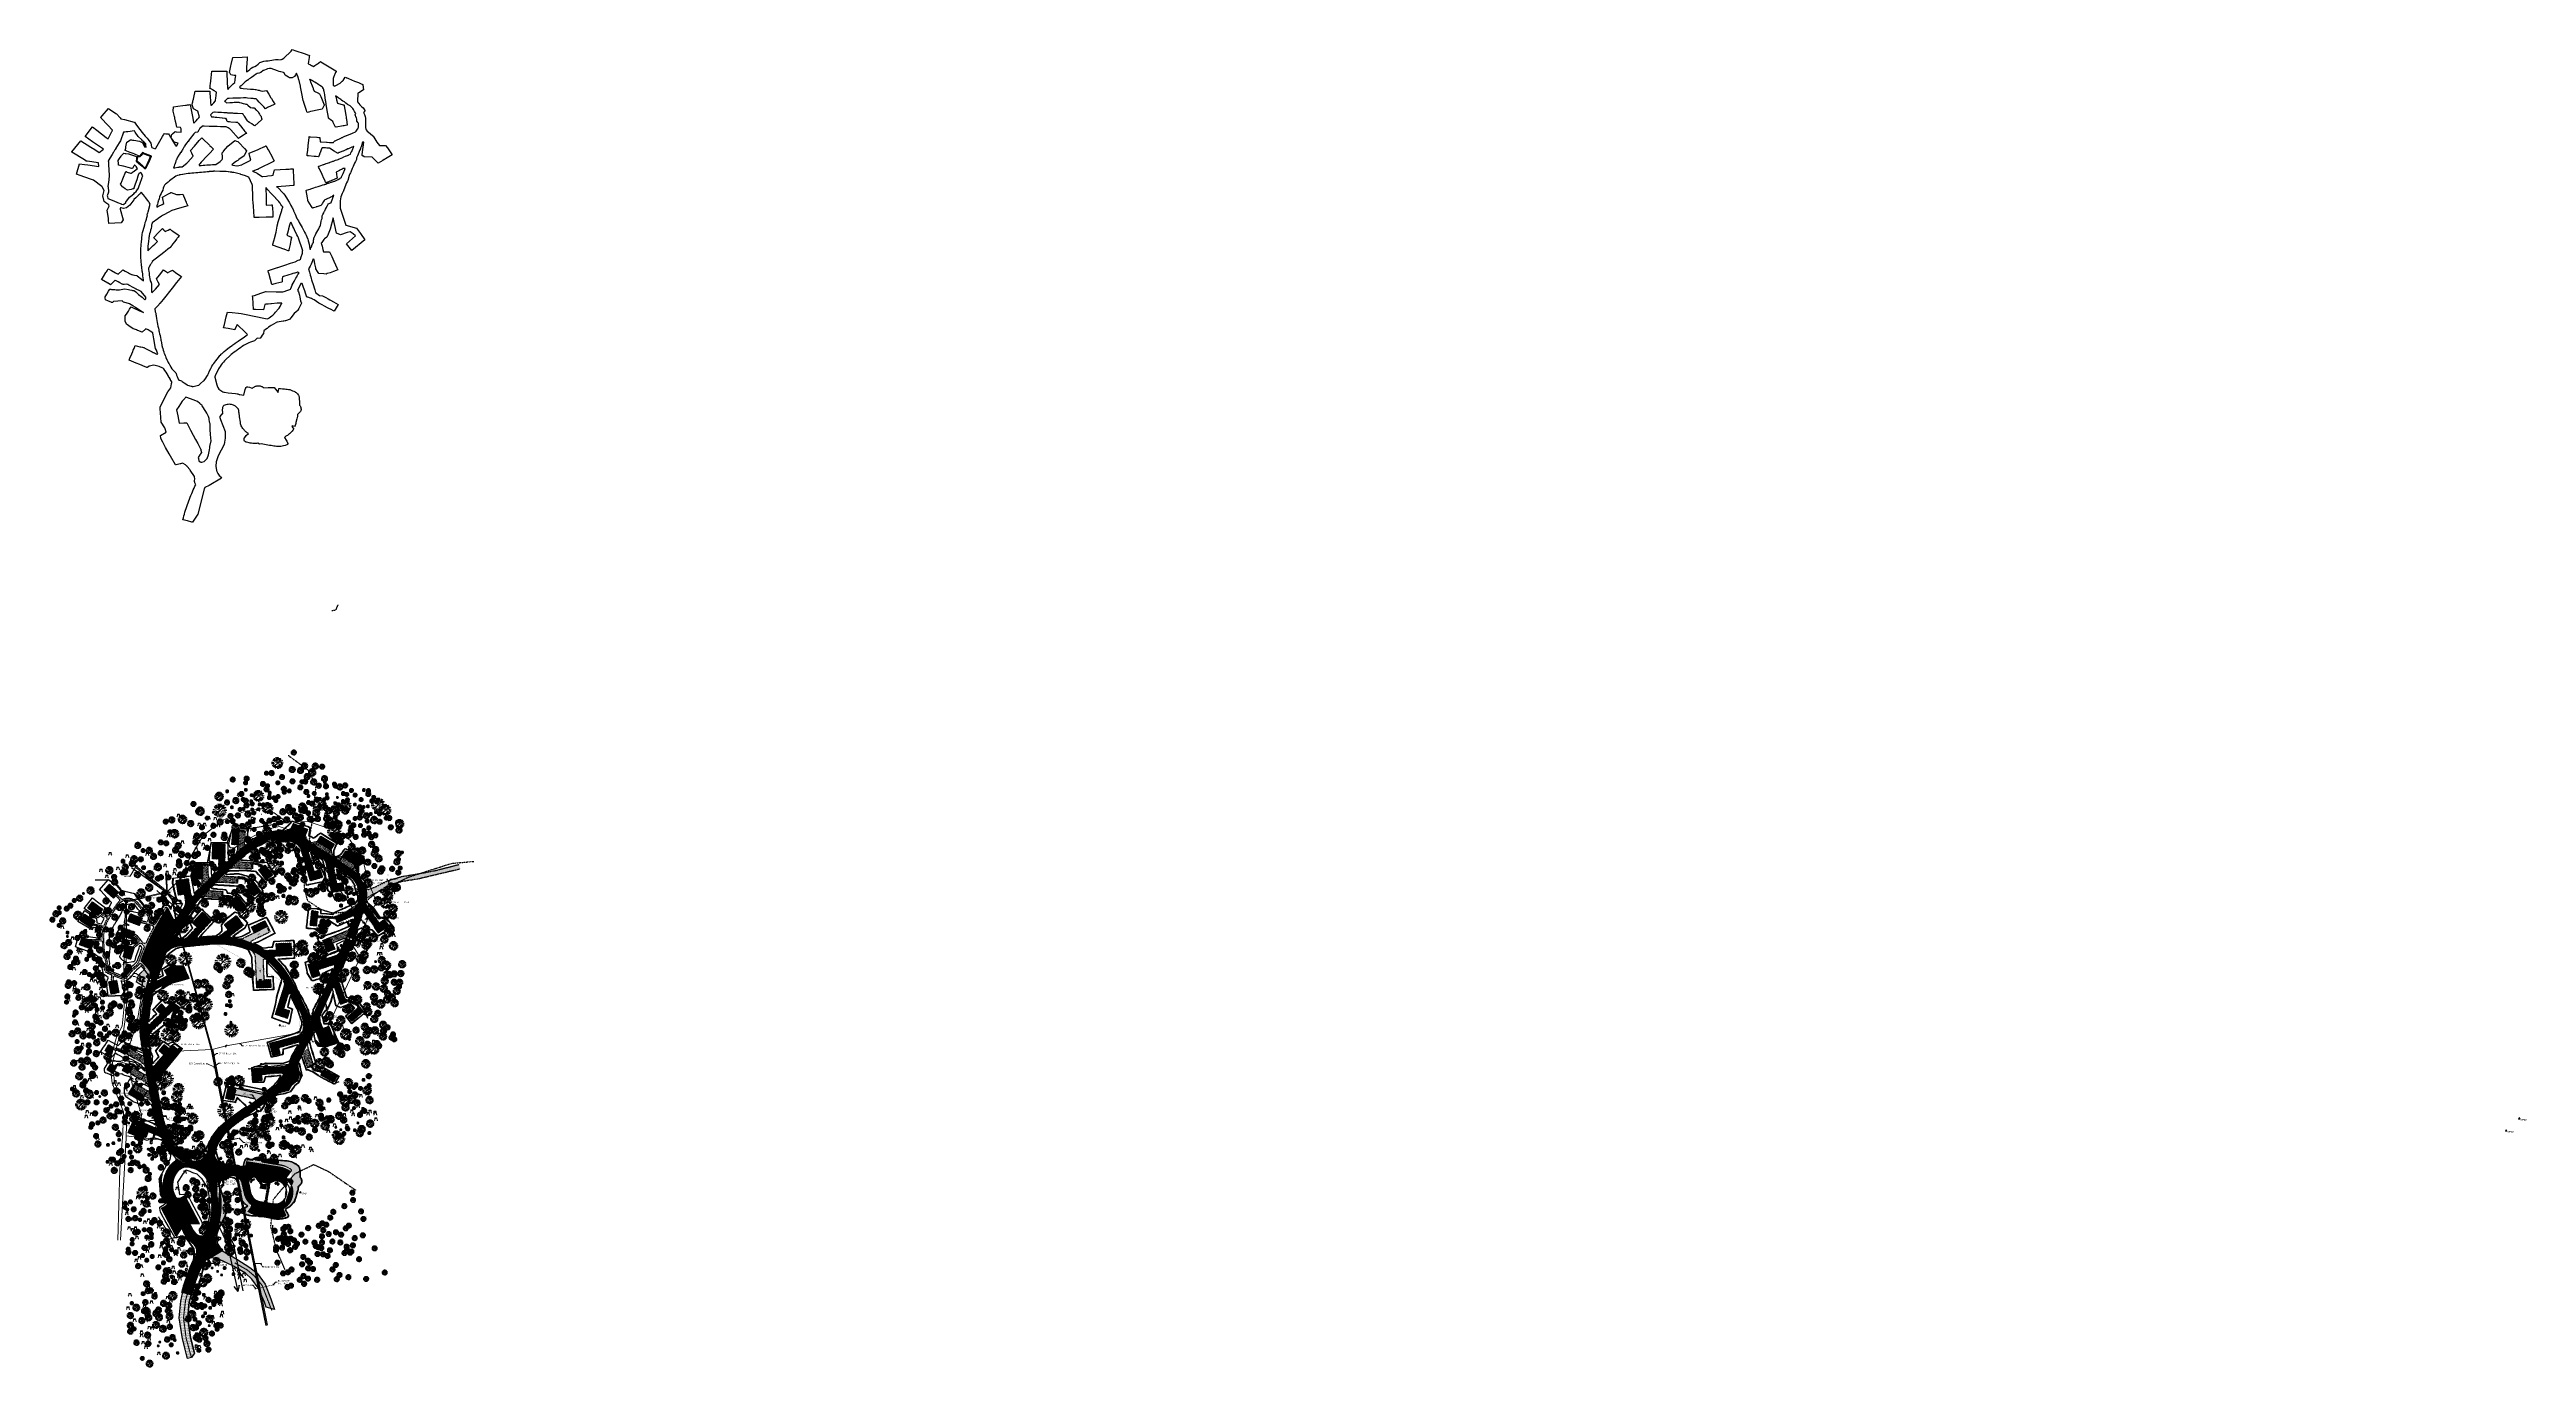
# Model space of a CAD drawing. Header units: feet. Extents: x 1134296 to 1140710, y 647902 to 651315.
import ezdxf
from ezdxf import colors
from ezdxf.entities.mleader import LeaderData, LeaderLine
from ezdxf.enums import TextEntityAlignment as Align
from ezdxf.lldxf.tags import DXFTag
from ezdxf.math import Vec2, Vec3

# ---------------------------------------------------------------- set-up
doc = ezdxf.new("R2010")
doc.units = ezdxf.units.FT
doc.header["$MEASUREMENT"] = 0
for name, pattern in [('CENTER2', [1.125, 0.75, -0.125, 0.125, -0.125]), ('DASHED4', [0.1875, 0.125, -0.0625]), ('DASHED8', [0.09375, 0.0625, -0.03125]), ('DIVIDE2', [0.625, 0.25, -0.125, 0, -0.125, 0, -0.125]), ('DOT', [0.25, 0, -0.25]), ('HIDDEN', [0.375, 0.25, -0.125]), ('HIDDEN4', [0.095, 0.05, -0.045]), ('PHANTOM2', [1.25, 0.625, -0.125, 0.125, -0.125, 0.125, -0.125]), ('RAD', [0.13, 0.08, -0.05])]:
    doc.linetypes.add(name, pattern=pattern)
for name, color, linetype in [('-AGGREGATE', 8, 'Continuous'), ('-BARRIERROCK', 6, 'Continuous'), ('-BOLTS-LAGS-SCREWS', 7, 'Continuous'), ('-CONCRETE', 9, 'Continuous'), ('-HARDWARE', 7, 'Continuous'), ('-TIMBER', 5, 'Continuous'), ('-WOOD', 5, 'Continuous'), ('A-BULLETINBOARD', 3, 'Continuous'), ('A-POSTS&BEAMS', 5, 'Continuous'), ('C-BLDG-DOOR', 5, 'Continuous'), ('C-BLDG-OTLN', 4, 'Continuous'), ('C-BLDG-PATT', 8, 'Continuous'), ('C-CAMPSITE-PADS', 6, 'Continuous'), ('C-EROS-BLKT', 70, 'Continuous'), ('C-EROS-SILT', 2, 'FENCELINE1.5'), ('C-FENCE-FOOTING', 7, 'DASHED8'), ('C-LOCN', 3, 'LIMITS OF DISTURBANCE'), ('C-PRKG-ASPH', 8, 'Continuous'), ('C-PRKG-BOLL', 7, 'Continuous'), ('C-PRKG-BOLL-FTNG', 6, 'HIDDEN4'), ('C-PRKG-BOLLARD', 7, 'Continuous'), ('C-PRKG-GRVL', 8, 'Continuous'), ('C-PRKG-SIGN', 1, 'Continuous'), ('C-PRKG-STRP', 136, 'Continuous'), ('C-PRKG-WHEL-STOP', 9, 'Continuous'), ('C-ROAD-ASPHALT', 1, 'Continuous'), ('C-ROAD-CNTR', 1, 'CENTER2'), ('C-ROAD-GRVL', 1, 'RAD'), ('C-SITE-GATE', 1, 'Continuous'), ('C-SITE-SIGN', 4, 'Continuous'), ('C-SITE-TIMBER', 6, 'Continuous'), ('C-SWLK-CONC', 6, 'Continuous'), ('C-SWLK-CONC-PATT', 8, 'Continuous'), ('C-SWLK-GRVL', 6, 'RAD'), ('C-SWLK-GRVL-PATT', 8, 'Continuous'), ('C-UTIL-ELEC-MEP', 7, 'UGE (.5x)'), ('C-UTIL-HYDRANT', 5, 'Continuous'), ('C-UTIL-STRM-PIPE', 210, 'Continuous'), ('C-UTIL-STRM-STRC', 210, 'Continuous'), ('C-UTIL-WATER-MEP', 7, 'WATER (.5x)'), ('G-TEXT-ST02', 2, 'Continuous'), ('G-TEXT-ST03', 3, 'Continuous'), ('G-XREF', 7, 'Continuous'), ('L-BARRIERROCK', 6, 'Continuous'), ('V-FLOOD-PLAIN', 2, 'DIVIDE2'), ('V-PVMT-ASPH', 111, 'Continuous'), ('V-PVMT-GRVL', 120, 'RAD'), ('V-SITE-SIGN', 222, 'Continuous'), ('V-TOPO-SPOT', 8, 'Continuous'), ('V-UTIL-POWR-STRC', 1, 'Continuous'), ('V-UTIL-SSWR-STRC', 8, 'Continuous'), ('V-UTIL-STRM-STRC', 8, 'Continuous'), ('V-UTIL-WATR-STRC', 8, 'Continuous'), ('XX-NODE-BLDG', 8, 'Continuous')]:
    doc.layers.add(name, color=color, linetype=linetype)
for name, color, linetype, lineweight in [('-ANGLE-IRON', 8, 'Continuous', 25), ('C-ANNO-TEXT-3', 7, 'Continuous', 20), ('V-LEGL-PROP-MRKR', 6, 'Continuous', 13), ('V-PVMT-HTCH-ASPH', 8, 'Continuous', 13), ('V-PVMT-HTCH-GRVL', 8, 'Continuous', 20), ('V-SITE-BLDG', 8, 'Continuous', 35), ('V-SITE-BLDG-HTCH', 8, 'Continuous', 13), ('V-SITE-FENC', 8, 'Continuous', 18), ('V-SITE-ROCK', 8, 'Continuous', 18), ('V-SITE-SURV', 8, 'Continuous', 18), ('V-SITE-VEGE', 8, 'Continuous', 18), ('V-SITE-VEGE-TEXT', 8, 'Continuous', 18), ('V-SITE-WALL', 8, 'Continuous', 18), ('V-UTIL-IRRI', 8, 'Continuous', 15), ('V-UTIL-POWR-LINE-UNDR', 8, 'EXIST_PROP POWER UNDERGROUND LINE 1', 15), ('V-UTIL-STRM-LINE', 8, 'STORM (.5x)', 15), ('V-UTIL-WATR-LINE', 8, 'WATER', 15)]:
    doc.layers.add(name, color=color, linetype=linetype, lineweight=lineweight)
doc.layers.add('A-HIDDEN', color=8, linetype='DOT', plot=False)
doc.layers.add('V-ANNO-TEXT', color=7, linetype='Continuous', lineweight=13, plot=False)
doc.layers.add('V-PVMT-CNTR', color=8, linetype='Continuous', lineweight=5, plot=False)
doc.styles.add('Arial', font='arial.ttf')
doc.styles.add('Normal', font='arial.ttf', dxfattribs={"height": 0.1})
doc.styles.add('SEI Annotative', font='tahoma.ttf', dxfattribs={"height": 0.1})
doc.styles.add('SEI-Dim & Leader', font='tahoma.ttf')
doc.styles.get("Standard").update_dxf_attribs({"font": 'arial.ttf'})
tags = doc.linetypes.add('EXIST_PROP POWER UNDERGROUND LINE 1', pattern='A,1.5,-0.2,["P-UG",Standard,S=0.08,R=0,X=-0.1,Y=-0.04],-0.3', length=2).pattern_tags.tags
tags[6] = DXFTag(74, 10)
doc.linetypes.add('FENCELINE1.5', pattern='A,0.646,[133,ltypeshp,S=0.04,R=0,X=0,Y=0],0.00016,-0.08', length=0.72616)
tags = doc.linetypes.add('LIMITS OF DISTURBANCE', pattern='A,1.5,-0.2,["LOD",Standard,S=0.08,R=0,X=-0.1,Y=-0.04],-0.2', length=1.9).pattern_tags.tags
tags[6] = DXFTag(74, 10)
tags = doc.linetypes.add('STORM (.5x)', pattern='A,0.75,-0.2,["SD",Standard,S=0.08,R=0,X=-0.1,Y=-0.04],-0.15', length=1.1).pattern_tags.tags
tags[6] = DXFTag(74, 10)
tags = doc.linetypes.add('UGE (.5x)', pattern='A,0.75,-0.2,["UGE",Standard,S=0.08,R=0,X=-0.1,Y=-0.04],-0.2', length=1.15).pattern_tags.tags
tags[6] = DXFTag(74, 10)
tags = doc.linetypes.add('WATER', pattern='A,1.5,-0.2,["W",Standard,S=0.08,R=0,X=-0.1,Y=-0.04],-0.05', length=1.75).pattern_tags.tags
tags[6] = DXFTag(74, 10)
tags = doc.linetypes.add('WATER (.5x)', pattern='A,0.75,-0.2,["W",Standard,S=0.08,R=0,X=-0.1,Y=-0.04],-0.05', length=1).pattern_tags.tags
tags[6] = DXFTag(74, 10)
pattern_1 = [(37.5, (0, 0), (-0.0629933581, 1.926823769), [0, -1.52, 0, -1.7, 0, -1.625]), (7.5, (0, 0), (1.7697767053, 2.822146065), [0, -0.82, 0, -1.37, 0, -0.525]), (327.5, (-1.23, 0), (3.1141418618, 0.0056590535), [0, -0.5, 0, -1.8, 0, -2.35]), (317.5, (-1.23, 0), (3.0061266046, 0.877675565), [0, -0.25, 0, -1.18, 0, -1.35])]
pattern_2 = [(228.012787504, (3.6, 5), (-40, -45), [0.67268, -66.595440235]), (184.969740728, (3.15, 4.5), (60, 5), [1.15434, -114.279623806]), (132.510447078, (2, 4.4), (50, -55), [0.81394, -80.58016298]), (267.273689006, (0.05, 3.15), (5, 100), [1.05119, -104.067790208]), (292.833654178, (0, 2.1), (-25, 60), [1.030775, -102.04686564]), (357.273689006, (0.4, 1.15), (-100, 5), [1.05119, -104.067790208]), (37.694240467, (1.45, 1.1), (-65, -50), [1.390145, -137.624242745]), (72.255328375, (2.55, 1.95), (35, 110), [1.31244, -129.931607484]), (121.429565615, (2.95, 3.2), (-40, 65), [1.05475, -104.420365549]), (175.23635831, (2.4, 4.1), (55, -5), [1.20416, -59.003812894]), (222.397437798, (1.2, 4.2), (-60, -55), [1.55724, -154.166875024]), (138.814074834, (5, 3.1), (-35, 30), [0.531505, -52.619224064]), (171.46923439, (4.6, 3.45), (65, -10), [1.011185, -100.10755708]), (225, (3.6, 3.6), (-6e-16, -5), [0.707105, -6.363962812]), (203.198590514, (3.25, 4.2), (25, 10), [0.38079, -37.69807553]), (291.80140949, (2.9, 4.05), (-5, 15), [0.538515, -26.387309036]), (30.96375653, (3.1, 3.55), (15, 10), [0.874645, -28.280114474]), (161.56505118, (3.85, 4), (10, -5), [0.632455, -15.1789333]), (16.389540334, (0, 4.05), (50, 15), [0.886, -87.714225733]), (70.346175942, (0.85, 4.3), (-20.00000000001, -55.00000000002), [0.743305, -73.587038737]), (293.198590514, (3.85, 5), (-10, 25), [0.761575, -37.31729053]), (343.610459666, (4.15, 4.3), (-50, 15), [0.886, -87.714225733]), (339.44395478, (0, 0.95), (-25, 10), [0.8544, -41.865618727]), (294.77514057, (0.8, 0.65), (-25, 55), [0.71589, -70.873215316]), (66.801409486, (3.9, 0), (10, 25), [0.761575, -37.31729053]), (17.354024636, (4.2, 0.7), (-65, -20), [0.838155, -82.977118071]), (69.44395478, (1.45, 0), (-10, -25), [0.4272, -42.292818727]), (101.30993247, (3.6, 0), (-5, 20), [0.25495, -25.240147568]), (165.96375653, (3.55, 0.25), (15, -5), [1.030775, -19.584753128]), (186.009005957, (2.55, 0.5), (50, 5), [0.95525, -94.569615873]), (303.69006753, (3.1, 3.1), (-5, 10), [0.72111, -17.306646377]), (353.157226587, (3.5, 2.5), (85, -10), [1.25897, -124.63781312]), (60.9453959, (4.75, 2.35), (-20, -35), [0.51478, -50.963370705]), (90, (5, 2.8), (-5, 5), [0.3, -4.7]), (120.256437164, (2.45, 0.65), (20, -35), [0.69462, -68.767599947]), (48.012787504, (2.1, 1.25), (40, 45), [1.34536, -65.922760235]), (0, (3, 2.25), (5, 5), [1.3, -3.7]), (325.30484647, (4.3, 2.25), (50, -35), [0.79057, -78.266371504]), (254.0546041, (4.95, 1.8), (-5, -20), [0.72801, -35.672539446]), (207.645975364, (4.75, 1.1), (-95, -50), [1.185325, -117.347370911]), (175.42607874, (3.7, 0.55), (-65, 5), [1.253995, -124.14536704])]
pattern_3 = [(313.596393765, (0, 0), (0.54316146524, 0.5171804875), []), (43.596393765, (0, 0), (0.569142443, 1.57752244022), [1.8750000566, -1.125000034])]

# ---------------------------------------------------------------- blocks, each defined once
blk = doc.blocks.new('*X847')
for p, q in [((69.5, 22.9), (70, 22.9)), ((69.5, 22.8), (70, 22.8)), ((69.5, 22.8), (70, 22.8)), ((69.5, 22.8), (70, 22.8)), ((69.5, 22.8), (70, 22.8)), ((69.5, 22.7), (70, 22.7)), ((69.5, 22.7), (70, 22.7)), ((69.5, 22.7), (70, 22.7)), ((69.5, 22.6), (70, 22.6)), ((69.6, 23), (69.9, 23)), ((69.6, 22.9), (69.9, 22.9)), ((69.6, 22.9), (69.9, 22.9)), ((69.6, 22.6), (69.9, 22.6)), ((69.6, 22.6), (69.9, 22.6)), ((69.6, 22.5), (69.9, 22.5))]:
    blk.add_line(p, q)
blk = doc.blocks.new('V-LEGL-v-gps')
for p, q in [((0, 0.1), (-0.08, -0.05)), ((0.07, -0.05), (0, 0.1)), ((-0.08, -0.05), (0.07, -0.05))]:
    blk.add_line(p, q)
for radius in [0.0439, 0.025, 0.0125]:
    blk.add_circle((0, 0), radius)
at = {"xscale": 0.1000000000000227, "yscale": 0.1000000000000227, "zscale": 0.1000000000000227}
blk.add_blockref('*X847', (-6.98, -2.28), dxfattribs=at)
blk = doc.blocks.new('V-UTIL-WATR-Water Shutoff')
blk.add_circle((0, 0), 0.04)
at = {"style": 'SEI-Dim & Leader'}
for s, rotation, p in [('W', 45, (-0.04, 0.04)), ('O', 315, (0.04, 0.04))]:
    blk.add_text(s, height=0.04, rotation=rotation, dxfattribs=at).set_placement(p, align=Align.CENTER)
blk.add_text('S', height=0.04, dxfattribs=at).set_placement((0, 0.06), align=Align.CENTER)
blk = doc.blocks.new('*U860', base_point=(1134826.363, 648170.821))
at = {"xscale": 39.73102651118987, "yscale": 39.73102651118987, "zscale": 39.73102651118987}
blk.add_blockref('V-UTIL-WATR-Water Shutoff', (1134826.363, 648170.821), dxfattribs=at)
blk = doc.blocks.new('*U861', base_point=(1134826.551, 648169.775))
at = {"xscale": 39.73102651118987, "yscale": 39.73102651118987, "zscale": 39.73102651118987}
blk.add_blockref('V-UTIL-WATR-Water Shutoff', (1134826.551, 648169.775), dxfattribs=at)
blk = doc.blocks.new('V-SITE-Sign')
blk.add_line((-0.12, 0), (0.12, 0))
blk.add_circle((0, -0.02), 0.02)
blk = doc.blocks.new('*U862', base_point=(1134772.052, 648350.501))
at = {"xscale": 39.99999999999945, "yscale": 39.99999999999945, "zscale": 39.99999999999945, "rotation": 90.00000000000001}
blk.add_blockref('V-SITE-Sign', (1134772.052, 648350.501), dxfattribs=at)
blk = doc.blocks.new('*U863', base_point=(1135154.133, 649133.53))
at = {"xscale": 39.99999999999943, "yscale": 39.99999999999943, "zscale": 39.99999999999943, "rotation": 115}
blk.add_blockref('V-SITE-Sign', (1135154.133, 649133.53), dxfattribs=at)
blk = doc.blocks.new('V-UTIL-IRRI-Spigot')
for points in [[(-1, 1.7), (-0.5, 0.9)], [(-0.5, -0.9), (0.5, 0.9)], [(0.5, -0.9), (1, -1.7)]]:
    blk.add_lwpolyline(points)
for radius in [1, 0.5]:
    blk.add_circle((0, 0), radius)
blk = doc.blocks.new('*U865', base_point=(1135118.543, 648981.959))
at = {"xscale": 0.9237604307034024, "yscale": 0.9237604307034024, "zscale": 0.9237604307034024}
blk.add_blockref('V-UTIL-IRRI-Spigot', (1135118.543, 648981.959), dxfattribs=at)
blk = doc.blocks.new('*U867', base_point=(1134998.911, 648764.627))
at = {"xscale": 0.9237604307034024, "yscale": 0.9237604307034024, "zscale": 0.9237604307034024}
blk.add_blockref('V-UTIL-IRRI-Spigot', (1134998.911, 648764.627), dxfattribs=at)
blk = doc.blocks.new('*U869', base_point=(1135109.755, 649053.73))
at = {"xscale": 39.73102651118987, "yscale": 39.73102651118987, "zscale": 39.73102651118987}
blk.add_blockref('V-UTIL-WATR-Water Shutoff', (1135109.755, 649053.73), dxfattribs=at)
blk = doc.blocks.new('*U870', base_point=(1135113.62, 649049.674))
at = {"xscale": 39.73102651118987, "yscale": 39.73102651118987, "zscale": 39.73102651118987}
blk.add_blockref('V-UTIL-WATR-Water Shutoff', (1135113.62, 649049.674), dxfattribs=at)
blk = doc.blocks.new('*U871', base_point=(1135130.742, 649077.681))
at = {"xscale": 39.99999999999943, "yscale": 39.99999999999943, "zscale": 39.99999999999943, "rotation": 79.99999999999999}
blk.add_blockref('V-SITE-Sign', (1135130.742, 649077.681), dxfattribs=at)
blk = doc.blocks.new('V-UTIL-EPED')
for p, q in [((-0.05, 0.05), (-0.05, -0.05)), ((0.05, 0.05), (-0.05, 0.05)), ((0.05, -0.05), (0.05, 0.05)), ((-0.05, -0.05), (0.05, -0.05))]:
    blk.add_line(p, q)
at = {"style": 'SEI-Dim & Leader'}
blk.add_text('E', height=0.06, dxfattribs=at).set_placement((0, 0), align=Align.MIDDLE_CENTER)
blk = doc.blocks.new('*U873', base_point=(1134511.816, 648684.869))
at = {"xscale": 39.99999999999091, "yscale": 39.99999999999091, "zscale": 39.99999999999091}
blk.add_blockref('V-UTIL-EPED', (1134511.816, 648684.869), dxfattribs=at)
blk = doc.blocks.new('V-SITE-VEGE-Coniferious Tree 2')
at = {"color": 0, "linetype": 'ByBlock'}
for p, q in [((-0.31, 0.03), (-0.5, 0.05)), ((-0.3, 0.06), (-0.49, 0.1)), ((-0.22, 0.16), (-0.4, 0.29)), ((-0.28, 0.16), (-0.39, 0.23)), ((-0.18, 0.2), (-0.33, 0.37)), ((-0.08, 0.11), (-0.29, 0.4)), ((-0.15, 0.25), (-0.25, 0.43)), ((-0.02, 0.01), (-0.23, 0.1)), ((-0.06, 0.19), (-0.15, 0.48)), ((-0.06, 0.27), (-0.1, 0.49)), ((0, 0), (-0.05, 0.5)), ((0, 0.22), (0, 0.5)), ((0, 0), (0.23, 0.17)), ((0.03, 0.28), (0.05, 0.5)), ((0.06, 0.27), (0.1, 0.49)), ((0.07, 0.21), (0.14, 0.43)), ((0.1, 0.11), (0.33, 0.37)), ((0.14, 0.24), (0.25, 0.43)), ((0.17, 0.02), (0.5, 0.05)), ((0.19, 0.26), (0.29, 0.4)), ((0.19, 0.17), (0.31, 0.28)), ((0.25, 0.14), (0.43, 0.25)), ((0.27, 0.12), (0.46, 0.2)), ((0.29, 0.06), (0.39, 0.08)), ((0.3, 0), (0.5, 0)), ((-0.22, -0.02), (-0.5, -0.05)), ((-0.3, -0.06), (-0.49, -0.1)), ((-0.29, -0.13), (-0.46, -0.2)), ((-0.25, -0.18), (-0.4, -0.29)), ((-0.13, -0.12), (-0.37, -0.33)), ((-0.18, -0.25), (-0.28, -0.38)), ((-0.02, -0.03), (-0.21, -0.24)), ((-0.12, -0.27), (-0.19, -0.42)), ((-0.09, -0.28), (-0.15, -0.48)), ((-0.03, -0.28), (-0.04, -0.42)), ((0, -0.28), (0, -0.5)), ((0.02, -0.01), (0.27, -0.12)), ((0.05, -0.15), (0.12, -0.37)), ((0.06, -0.29), (0.1, -0.49)), ((0.11, -0.13), (0.27, -0.3)), ((0.11, -0.25), (0.2, -0.46)), ((0.17, -0.23), (0.29, -0.4)), ((0.23, -0.2), (0.37, -0.33)), ((0.26, -0.15), (0.43, -0.25)), ((0.29, -0.06), (0.43, -0.09)), ((0.29, -0.09), (0.48, -0.15))]:
    blk.add_line(p, q, dxfattribs=at)
blk.add_circle((0, 0), 0.0208)
blk = doc.blocks.new('V-SITE-VEGE-Stump')
for points in [[(-0.12, -0.01, 0.052613), (-0.1, 0.01, 0.106195), (-0.09, 0.02, 0.044862), (-0.08, 0.05, 0.020074), (-0.08, 0.12, 0.011675), (-0.08, 0.14, 0.007866), (-0.08, 0.16)], [(0.02, 0.16, -0.082864), (0.01, 0.14, -0.111324), (0, 0.13, -0.039313), (-0.02, 0.12, -0.049197), (-0.03, 0.12, -0.066002), (-0.04, 0.12, -0.070187), (-0.06, 0.12, -0.114859), (-0.07, 0.12, -0.075938), (-0.08, 0.13)], [(-0.08, 0.16, -0.027668), (-0.05, 0.16, -0.067978), (-0.04, 0.16), (0.01, 0.16), (0.05, 0.16)], [(0.05, 0.16, 0.004334), (0.05, 0.14, 0.008344), (0.05, 0.13), (0.06, 0.08, 0.046252), (0.06, 0.03, 0.069625), (0.07, 0, 0.149725), (0.08, 0, 0.058523), (0.1, -0.01)]]:
    blk.add_lwpolyline(points, format="xyb")
blk = doc.blocks.new('V-SITE-VEGE-Bush')
for centre, radius, start, end in [((-0.07, 0.01), 0.03, 90, 270), ((-0.05, 0.04), 0.0372, 47.7263, 199.6538), ((0, 0.05), 0.0354, 8.1301, 171.8699), ((0.06, 0.04), 0.0361, 303.6901, 146.3099), ((0.06, -0.01), 0.0336, 246.1613, 60.7086), ((-0.07, -0.04), 0.027, 104.4898, 329.25), ((-0.02, -0.06), 0.0307, 177.6627, 343.4127), ((0.03, -0.05), 0.0337, 201.8014, 31.3287)]:
    blk.add_arc(centre, radius, start, end)
blk = doc.blocks.new('*U881', base_point=(1134730.838, 648231.84))
at = {"xscale": 40.63722922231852, "yscale": 40.63722922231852, "zscale": 40.63722922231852}
blk.add_blockref('V-SITE-VEGE-Bush', (1134730.838, 648231.84), dxfattribs=at)
blk = doc.blocks.new('*U882', base_point=(1134731.555, 648236.584))
at = {"xscale": 40.63722922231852, "yscale": 40.63722922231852, "zscale": 40.63722922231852}
blk.add_blockref('V-SITE-VEGE-Bush', (1134731.555, 648236.584), dxfattribs=at)
blk = doc.blocks.new('*U883', base_point=(1134735.977, 648235.627))
at = {"xscale": 40.63722922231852, "yscale": 40.63722922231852, "zscale": 40.63722922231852}
blk.add_blockref('V-SITE-VEGE-Bush', (1134735.977, 648235.627), dxfattribs=at)
blk = doc.blocks.new('V-SITE-Meter')
blk.add_circle((0, 0), 0.08)
at = {"style": 'SEI-Dim & Leader'}
blk.add_text('M', height=0.08, dxfattribs=at).set_placement((0, 0), align=Align.MIDDLE_CENTER)
blk = doc.blocks.new('*U888', base_point=(1135021.655, 649297.834))
at = {"xscale": 31.25, "yscale": 31.25, "zscale": 31.25}
blk.add_blockref('V-SITE-Meter', (1135021.655, 649297.834), dxfattribs=at)
blk = doc.blocks.new('*U889', base_point=(1134888.361, 649293.658))
at = {"xscale": 0.9237604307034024, "yscale": 0.9237604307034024, "zscale": 0.9237604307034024}
blk.add_blockref('V-UTIL-IRRI-Spigot', (1134888.361, 649293.658), dxfattribs=at)
blk = doc.blocks.new('Finished Floor Elevation')
h = blk.add_hatch(color=256)
h.dxf.hatch_style = 1
h.paths.add_polyline_path([(-0.05, -0.05), (-0.05, 0.05), (0, 0)])
blk.add_lwpolyline([(-0.05, -0.05), (-0.05, 0.05), (0, 0)], close=True)
blk = doc.blocks.new('*U891', base_point=(1134600.703, 649134.02))
at = {"xscale": 39.73102651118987, "yscale": 39.73102651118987, "zscale": 39.73102651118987}
blk.add_blockref('V-UTIL-WATR-Water Shutoff', (1134600.703, 649134.02), dxfattribs=at)
blk = doc.blocks.new('*U892', base_point=(1134600.621, 649133.552))
at = {"xscale": 39.73102651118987, "yscale": 39.73102651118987, "zscale": 39.73102651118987}
blk.add_blockref('V-UTIL-WATR-Water Shutoff', (1134600.621, 649133.552), dxfattribs=at)
blk = doc.blocks.new('*U893', base_point=(1134535.172, 648864.348))
at = {"xscale": 39.73102651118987, "yscale": 39.73102651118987, "zscale": 39.73102651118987}
blk.add_blockref('V-UTIL-WATR-Water Shutoff', (1134535.172, 648864.348), dxfattribs=at)
blk = doc.blocks.new('V-UTIL-IRRI-Sprinkler Control Box')
at = {"color": 0, "linetype": 'ByBlock', "lineweight": -2}
for p, q in [((-0.04, 0.04), (-0.04, -0.04)), ((0.04, 0.04), (-0.04, 0.04)), ((0.04, -0.04), (0.04, 0.04)), ((-0.04, -0.04), (0.04, -0.04))]:
    blk.add_line(p, q, dxfattribs=at)
blk.add_circle((0, 0), 0.00322, dxfattribs=at)
blk = doc.blocks.new('*U894', base_point=(1134619.116, 649084.775))
at = {"xscale": 39.82222222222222, "yscale": 39.82222222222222, "zscale": 39.82222222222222}
blk.add_blockref('V-UTIL-IRRI-Sprinkler Control Box', (1134619.116, 649084.775), dxfattribs=at)
blk = doc.blocks.new('V-UTIL-WATR-Well')
at = {"color": 0, "linetype": 'ByBlock', "lineweight": -2}
for radius in [0.08, 0.0625]:
    blk.add_circle((0, 0), radius, dxfattribs=at)
at = {"color": 0, "linetype": 'ByBlock', "lineweight": -2, "style": 'SEI-Dim & Leader'}
blk.add_text('W', height=0.075, dxfattribs=at).set_placement((0, 0), align=Align.MIDDLE_CENTER)
blk = doc.blocks.new('*U896', base_point=(1134520.625, 649199.886))
at = {"xscale": 31.24999999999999, "yscale": 31.24999999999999, "zscale": 31.24999999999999}
blk.add_blockref('V-UTIL-WATR-Well', (1134520.625, 649199.886), dxfattribs=at)
blk = doc.blocks.new('*U897', base_point=(1134495.955, 649106.737))
at = {"xscale": 31.25, "yscale": 31.25, "zscale": 31.25}
blk.add_blockref('V-SITE-Meter', (1134495.955, 649106.737), dxfattribs=at)
blk = doc.blocks.new('V-UTIL-WATR-Valve')
for p, q in [((0, 0.05), (0.06, 0.05)), ((0, -0.05), (0, 0.05)), ((-0.05, -0.05), (0, -0.05))]:
    blk.add_line(p, q)
blk = doc.blocks.new('*U898', base_point=(1134753.653, 648734.572))
at = {"xscale": 41.34403091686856, "yscale": 41.34403091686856, "zscale": 41.34403091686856}
blk.add_blockref('V-UTIL-WATR-Valve', (1134753.653, 648734.572), dxfattribs=at)
blk = doc.blocks.new('V-LEGL- Corner Location')
at = {"lineweight": 25}
h = blk.add_hatch(color=256, dxfattribs=at)
h.dxf.hatch_style = 1
edge = h.paths.add_edge_path()
edge.add_arc((0, 0), 0.5, 0, 360)
blk.add_circle((0, 0), 0.5, dxfattribs=at)
blk = doc.blocks.new('*U899', base_point=(1135119.754, 648653.348))
at = {"linetype": 'ByBlock', "lineweight": -2, "xscale": 3.2, "yscale": 3.2, "zscale": 3.2, "rotation": 8.537736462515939e-07}
blk.add_blockref('V-LEGL- Corner Location', (1135119.754, 648653.348), dxfattribs=at)
blk = doc.blocks.new('*U901', base_point=(1134533.417, 648547.604))
at = {"xscale": 0.9237604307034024, "yscale": 0.9237604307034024, "zscale": 0.9237604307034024}
blk.add_blockref('V-UTIL-IRRI-Spigot', (1134533.417, 648547.604), dxfattribs=at)
blk = doc.blocks.new('*U902', base_point=(1134534.843, 648556.084))
at = {"xscale": 41.34403091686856, "yscale": 41.34403091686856, "zscale": 41.34403091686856}
blk.add_blockref('V-UTIL-WATR-Valve', (1134534.843, 648556.084), dxfattribs=at)
blk = doc.blocks.new('*U904', base_point=(1134510.895, 648680.812))
at = {"xscale": 0.9237604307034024, "yscale": 0.9237604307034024, "zscale": 0.9237604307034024}
blk.add_blockref('V-UTIL-IRRI-Spigot', (1134510.895, 648680.812), dxfattribs=at)
blk = doc.blocks.new('*U905', base_point=(1134503.569, 648721.905))
at = {"xscale": 0.9237604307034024, "yscale": 0.9237604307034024, "zscale": 0.9237604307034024}
blk.add_blockref('V-UTIL-IRRI-Spigot', (1134503.569, 648721.905), dxfattribs=at)
blk = doc.blocks.new('*U906', base_point=(1134503.148, 648738.079))
at = {"xscale": 39.99999999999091, "yscale": 39.99999999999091, "zscale": 39.99999999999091}
blk.add_blockref('V-UTIL-EPED', (1134503.148, 648738.079), dxfattribs=at)
blk = doc.blocks.new('V-UTIL-STRM-Storm Sewer Manhole')
blk.add_circle((0, 0), 0.0625)
at = {"style": 'SEI-Dim & Leader'}
blk.add_text('D', height=0.08, dxfattribs=at).set_placement((0, 0), align=Align.MIDDLE_CENTER)
blk = doc.blocks.new('*U907', base_point=(1134529.479, 648634.721))
at = {"xscale": 40.00000000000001, "yscale": 40.00000000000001, "zscale": 40.00000000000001}
blk.add_blockref('V-UTIL-STRM-Storm Sewer Manhole', (1134529.479, 648634.721), dxfattribs=at)
blk = doc.blocks.new('V-UTIL-Cleanout')
for p, q in [((-0.07, -0.07), (0.07, 0.07)), ((0.07, -0.07), (-0.07, 0.07))]:
    blk.add_line(p, q)
blk.add_circle((0, 0), 0.0625)
blk = doc.blocks.new('*U908', base_point=(1134517.696, 648728.388))
at = {"xscale": 39.59797974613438, "yscale": 39.59797974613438, "zscale": 39.59797974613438}
blk.add_blockref('V-UTIL-Cleanout', (1134517.696, 648728.388), dxfattribs=at)
blk = doc.blocks.new('*U910', base_point=(1134533.85, 648857.053))
at = {"xscale": 0.9237604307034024, "yscale": 0.9237604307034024, "zscale": 0.9237604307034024}
blk.add_blockref('V-UTIL-IRRI-Spigot', (1134533.85, 648857.053), dxfattribs=at)
blk = doc.blocks.new('*U911', base_point=(1134442.919, 648867.032))
at = {"xscale": 39.99999999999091, "yscale": 39.99999999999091, "zscale": 39.99999999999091}
blk.add_blockref('V-UTIL-EPED', (1134442.919, 648867.032), dxfattribs=at)
blk = doc.blocks.new('*U912', base_point=(1134442.551, 648865.937))
at = {"xscale": 39.99999999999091, "yscale": 39.99999999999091, "zscale": 39.99999999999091}
blk.add_blockref('V-UTIL-EPED', (1134442.551, 648865.937), dxfattribs=at)
blk = doc.blocks.new('*U913', base_point=(1134946.432, 649283.888))
at = {"xscale": 41.34403091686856, "yscale": 41.34403091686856, "zscale": 41.34403091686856}
blk.add_blockref('V-UTIL-WATR-Valve', (1134946.432, 649283.888), dxfattribs=at)
blk = doc.blocks.new('_Open90')
at = {"color": 0, "linetype": 'ByBlock', "lineweight": -2}
for p, q in [((0, 0), (-1, 0)), ((-0.5, 0.5), (0, 0)), ((0, 0), (-0.5, -0.5))]:
    blk.add_line(p, q, dxfattribs=at)
blk = doc.blocks.new('V-UTIL-POWR-TRANS')
blk.add_lwpolyline([(-0.08, 0.07), (0.07, 0.07), (0.07, -0.08), (-0.08, -0.08)], close=True)
at = {"style": 'SEI-Dim & Leader'}
blk.add_text('T', height=0.09, dxfattribs=at).set_placement((0, 0), align=Align.MIDDLE_CENTER)
blk = doc.blocks.new('*U914', base_point=(1134826.363, 648170.821))
at = {"xscale": 39.73102651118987, "yscale": 39.73102651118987, "zscale": 39.73102651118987}
blk.add_blockref('V-UTIL-WATR-Water Shutoff', (1134826.363, 648170.821), dxfattribs=at)
blk = doc.blocks.new('*U915', base_point=(1134826.551, 648169.775))
at = {"xscale": 39.73102651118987, "yscale": 39.73102651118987, "zscale": 39.73102651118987}
blk.add_blockref('V-UTIL-WATR-Water Shutoff', (1134826.551, 648169.775), dxfattribs=at)
blk = doc.blocks.new('*U916', base_point=(1134772.052, 648350.501))
at = {"xscale": 39.99999999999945, "yscale": 39.99999999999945, "zscale": 39.99999999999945, "rotation": 90.00000000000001}
blk.add_blockref('V-SITE-Sign', (1134772.052, 648350.501), dxfattribs=at)
blk = doc.blocks.new('*U917', base_point=(1135154.133, 649133.53))
at = {"xscale": 39.99999999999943, "yscale": 39.99999999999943, "zscale": 39.99999999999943, "rotation": 115}
blk.add_blockref('V-SITE-Sign', (1135154.133, 649133.53), dxfattribs=at)
blk = doc.blocks.new('*U919', base_point=(1135118.543, 648981.959))
at = {"xscale": 0.9237604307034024, "yscale": 0.9237604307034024, "zscale": 0.9237604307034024}
blk.add_blockref('V-UTIL-IRRI-Spigot', (1135118.543, 648981.959), dxfattribs=at)
blk = doc.blocks.new('*U920', base_point=(1134998.911, 648764.627))
at = {"xscale": 0.9237604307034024, "yscale": 0.9237604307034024, "zscale": 0.9237604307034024}
blk.add_blockref('V-UTIL-IRRI-Spigot', (1134998.911, 648764.627), dxfattribs=at)
blk = doc.blocks.new('*U922', base_point=(1135109.755, 649053.73))
at = {"xscale": 39.73102651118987, "yscale": 39.73102651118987, "zscale": 39.73102651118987}
blk.add_blockref('V-UTIL-WATR-Water Shutoff', (1135109.755, 649053.73), dxfattribs=at)
blk = doc.blocks.new('*U923', base_point=(1135113.62, 649049.674))
at = {"xscale": 39.73102651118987, "yscale": 39.73102651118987, "zscale": 39.73102651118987}
blk.add_blockref('V-UTIL-WATR-Water Shutoff', (1135113.62, 649049.674), dxfattribs=at)
blk = doc.blocks.new('*U924', base_point=(1135130.742, 649077.681))
at = {"xscale": 39.99999999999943, "yscale": 39.99999999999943, "zscale": 39.99999999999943, "rotation": 79.99999999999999}
blk.add_blockref('V-SITE-Sign', (1135130.742, 649077.681), dxfattribs=at)
blk = doc.blocks.new('*U926', base_point=(1134511.816, 648684.869))
at = {"xscale": 39.99999999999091, "yscale": 39.99999999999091, "zscale": 39.99999999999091}
blk.add_blockref('V-UTIL-EPED', (1134511.816, 648684.869), dxfattribs=at)
blk = doc.blocks.new('*U934', base_point=(1134730.838, 648231.84))
at = {"xscale": 40.63722922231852, "yscale": 40.63722922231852, "zscale": 40.63722922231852}
blk.add_blockref('V-SITE-VEGE-Bush', (1134730.838, 648231.84), dxfattribs=at)
blk = doc.blocks.new('*U935', base_point=(1134731.555, 648236.584))
at = {"xscale": 40.63722922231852, "yscale": 40.63722922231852, "zscale": 40.63722922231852}
blk.add_blockref('V-SITE-VEGE-Bush', (1134731.555, 648236.584), dxfattribs=at)
blk = doc.blocks.new('*U936', base_point=(1134735.977, 648235.627))
at = {"xscale": 40.63722922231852, "yscale": 40.63722922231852, "zscale": 40.63722922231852}
blk.add_blockref('V-SITE-VEGE-Bush', (1134735.977, 648235.627), dxfattribs=at)
blk = doc.blocks.new('*U941', base_point=(1135021.655, 649297.834))
at = {"xscale": 31.25, "yscale": 31.25, "zscale": 31.25}
blk.add_blockref('V-SITE-Meter', (1135021.655, 649297.834), dxfattribs=at)
blk = doc.blocks.new('*U942', base_point=(1134888.361, 649293.658))
at = {"xscale": 0.9237604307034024, "yscale": 0.9237604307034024, "zscale": 0.9237604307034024}
blk.add_blockref('V-UTIL-IRRI-Spigot', (1134888.361, 649293.658), dxfattribs=at)
blk = doc.blocks.new('*U944', base_point=(1134600.703, 649134.02))
at = {"xscale": 39.73102651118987, "yscale": 39.73102651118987, "zscale": 39.73102651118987}
blk.add_blockref('V-UTIL-WATR-Water Shutoff', (1134600.703, 649134.02), dxfattribs=at)
blk = doc.blocks.new('*U945', base_point=(1134600.621, 649133.552))
at = {"xscale": 39.73102651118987, "yscale": 39.73102651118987, "zscale": 39.73102651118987}
blk.add_blockref('V-UTIL-WATR-Water Shutoff', (1134600.621, 649133.552), dxfattribs=at)
blk = doc.blocks.new('*U946', base_point=(1134535.172, 648864.348))
at = {"xscale": 39.73102651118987, "yscale": 39.73102651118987, "zscale": 39.73102651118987}
blk.add_blockref('V-UTIL-WATR-Water Shutoff', (1134535.172, 648864.348), dxfattribs=at)
blk = doc.blocks.new('*U947', base_point=(1134619.116, 649084.775))
at = {"xscale": 39.82222222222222, "yscale": 39.82222222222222, "zscale": 39.82222222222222}
blk.add_blockref('V-UTIL-IRRI-Sprinkler Control Box', (1134619.116, 649084.775), dxfattribs=at)
blk = doc.blocks.new('*U949', base_point=(1134520.625, 649199.886))
at = {"xscale": 31.24999999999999, "yscale": 31.24999999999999, "zscale": 31.24999999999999}
blk.add_blockref('V-UTIL-WATR-Well', (1134520.625, 649199.886), dxfattribs=at)
blk = doc.blocks.new('*U950', base_point=(1134495.955, 649106.737))
at = {"xscale": 31.25, "yscale": 31.25, "zscale": 31.25}
blk.add_blockref('V-SITE-Meter', (1134495.955, 649106.737), dxfattribs=at)
blk = doc.blocks.new('*U951', base_point=(1134753.653, 648734.572))
at = {"xscale": 41.34403091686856, "yscale": 41.34403091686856, "zscale": 41.34403091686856}
blk.add_blockref('V-UTIL-WATR-Valve', (1134753.653, 648734.572), dxfattribs=at)
blk = doc.blocks.new('*U952', base_point=(1135119.754, 648653.348))
at = {"linetype": 'ByBlock', "lineweight": -2, "xscale": 3.2, "yscale": 3.2, "zscale": 3.2, "rotation": 8.537736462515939e-07}
blk.add_blockref('V-LEGL- Corner Location', (1135119.754, 648653.348), dxfattribs=at)
blk = doc.blocks.new('*U953', base_point=(1134533.417, 648547.604))
at = {"xscale": 0.9237604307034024, "yscale": 0.9237604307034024, "zscale": 0.9237604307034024}
blk.add_blockref('V-UTIL-IRRI-Spigot', (1134533.417, 648547.604), dxfattribs=at)
blk = doc.blocks.new('*U954', base_point=(1134534.843, 648556.084))
at = {"xscale": 41.34403091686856, "yscale": 41.34403091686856, "zscale": 41.34403091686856}
blk.add_blockref('V-UTIL-WATR-Valve', (1134534.843, 648556.084), dxfattribs=at)
blk = doc.blocks.new('*U956', base_point=(1134510.895, 648680.812))
at = {"xscale": 0.9237604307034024, "yscale": 0.9237604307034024, "zscale": 0.9237604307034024}
blk.add_blockref('V-UTIL-IRRI-Spigot', (1134510.895, 648680.812), dxfattribs=at)
blk = doc.blocks.new('*U957', base_point=(1134503.569, 648721.905))
at = {"xscale": 0.9237604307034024, "yscale": 0.9237604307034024, "zscale": 0.9237604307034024}
blk.add_blockref('V-UTIL-IRRI-Spigot', (1134503.569, 648721.905), dxfattribs=at)
blk = doc.blocks.new('*U958', base_point=(1134503.148, 648738.079))
at = {"xscale": 39.99999999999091, "yscale": 39.99999999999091, "zscale": 39.99999999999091}
blk.add_blockref('V-UTIL-EPED', (1134503.148, 648738.079), dxfattribs=at)
blk = doc.blocks.new('*U959', base_point=(1134529.479, 648634.721))
at = {"xscale": 40.00000000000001, "yscale": 40.00000000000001, "zscale": 40.00000000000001}
blk.add_blockref('V-UTIL-STRM-Storm Sewer Manhole', (1134529.479, 648634.721), dxfattribs=at)
blk = doc.blocks.new('*U960', base_point=(1134517.696, 648728.388))
at = {"xscale": 39.59797974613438, "yscale": 39.59797974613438, "zscale": 39.59797974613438}
blk.add_blockref('V-UTIL-Cleanout', (1134517.696, 648728.388), dxfattribs=at)
blk = doc.blocks.new('*U962', base_point=(1134533.85, 648857.053))
at = {"xscale": 0.9237604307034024, "yscale": 0.9237604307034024, "zscale": 0.9237604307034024}
blk.add_blockref('V-UTIL-IRRI-Spigot', (1134533.85, 648857.053), dxfattribs=at)
blk = doc.blocks.new('*U963', base_point=(1134442.919, 648867.032))
at = {"xscale": 39.99999999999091, "yscale": 39.99999999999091, "zscale": 39.99999999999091}
blk.add_blockref('V-UTIL-EPED', (1134442.919, 648867.032), dxfattribs=at)
blk = doc.blocks.new('*U964', base_point=(1134442.551, 648865.937))
at = {"xscale": 39.99999999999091, "yscale": 39.99999999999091, "zscale": 39.99999999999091}
blk.add_blockref('V-UTIL-EPED', (1134442.551, 648865.937), dxfattribs=at)
blk = doc.blocks.new('*U965', base_point=(1134946.432, 649283.888))
at = {"xscale": 41.34403091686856, "yscale": 41.34403091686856, "zscale": 41.34403091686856}
blk.add_blockref('V-UTIL-WATR-Valve', (1134946.432, 649283.888), dxfattribs=at)
blk = doc.blocks.new('V-LEGL- Corner Location 5')
h = blk.add_hatch(color=256)
h.dxf.hatch_style = 1
h.paths.add_polyline_path([(0, 0.5), (-0.5, -0.4), (0.5, -0.4)])
at = {"flags": 128}
blk.add_lwpolyline([(-0.5, -0.4), (0, 0.5), (0.5, -0.4)], close=True, dxfattribs=at)
blk = doc.blocks.new('*U966', base_point=(1135283, 648555.6))
at = {"layer": 'V-SITE-VEGE', "linetype": 'ByBlock', "insert": (1135290.3, 648562.9), "char_height": 0.6, "attachment_point": 7, "style": 'SEI-Dim & Leader'}
blk.add_mtext('15"', dxfattribs=at)
blk = doc.blocks.new('*U967', base_point=(1135283, 648555.6))
blk.add_blockref('*U966', (1135283, 648555.6))
blk = doc.blocks.new('*U968', base_point=(1135283, 648555.6))
at = {"xscale": 14.99981880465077, "yscale": 14.99981880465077, "zscale": 14.99981880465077}
blk.add_blockref('V-SITE-VEGE-Coniferious Tree 2', (1135283, 648555.6), dxfattribs=at)
blk.add_blockref('*U967', (1135283, 648555.6))
blk = doc.blocks.new("5'_BarrierRock")
at = {"layer": 'L-BARRIERROCK', "flags": 128}
for points in [[(4, 25), (-4, 23), (-11, 21), (-18, 20), (-22, 17), (-24, 10), (-26, 0), (-25, -3), (-27, -7), (-29, -10), (-29, -13), (-11, -25), (-9, -30), (-9, -32), (-9, -34), (-2, -35), (8, -32), (16, -30), (20, -27), (27, -19), (29, -9), (24, -6), (22, 2), (21, 6), (21, 11), (21, 15), (19, 19), (15, 22), (4, 25)], [(-24, -4), (-24, 1), (-22, 8), (-19, 13), (-14, 18), (-11, 20)], [(-20, 5), (-22, -3), (-21, -6), (-20, -9), (-17, -16), (-13, -19), (-7, -27), (-5, -29), (-3, -31), (-2, -31)], [(18, 11), (22, 2), (23, -6), (17, -14), (15, -18), (13, -23), (12, -26)]]:
    blk.add_lwpolyline(points, dxfattribs=at)
blk = doc.blocks.new('4p kiosk')
at = {"layer": 'A-BULLETINBOARD', "linetype": 'Continuous'}
for points in [[(-59, 1), (-59, -1), (-93, -15), (-93, -13)], [(-4, 1), (-4, -1), (-52, -1), (-52, 1)], [(4, 1), (4, -1), (37, -15), (38, -13)]]:
    blk.add_lwpolyline(points, close=True, dxfattribs=at)
at = {"layer": 'A-HIDDEN', "linetype": 'HIDDEN'}
for points in [[(-61, -2), (-61, -2), (-59, -1), (-59, 1), (-59, 1), (-59, -1)], [(-52, -1), (-50, -1), (-50, -1), (-52, -1), (-52, 1), (-52, 1)], [(-4, -1), (-6, -1), (-6, -1), (-4, -1), (-4, 1), (-4, 1)], [(6, -2), (6, -2), (4, -1), (4, 1), (4, 1), (4, -1)], [(-93, -15), (-91, -14), (-91, -14), (-92, -15), (-93, -13), (-93, -13)], [(37, -15), (35, -14), (35, -14), (37, -15), (38, -13), (38, -13)]]:
    blk.add_lwpolyline(points, close=True, dxfattribs=at)
at = {"layer": 'A-POSTS&BEAMS'}
for points in [[(-52, 4), (-59, 4), (-59, -4), (-52, -4)], [(-4, 4), (4, 4), (4, -4), (-4, -4)], [(-105, -23), (-108, -16), (-115, -19), (-112, -26)], [(-98, -20), (-101, -13), (-108, -16), (-105, -23)], [(-91, -17), (-94, -10), (-101, -13), (-98, -20)], [(36, -17), (39, -10), (46, -13), (43, -20)], [(43, -20), (46, -13), (53, -16), (50, -23)], [(50, -23), (53, -16), (60, -19), (57, -26)]]:
    blk.add_lwpolyline(points, close=True, dxfattribs=at)
blk = doc.blocks.new('Wheel_Stop')
for points in [[(-36, 6.75), (36, 6.75)], [(-36, -2.25), (-36, 6.75)], [(-35.625, 4.5), (-36, 6.75)], [(-35.625, 0), (-36, -2.25)], [(-35.955, 6.48), (35.955, 6.48)], [(-35.625, 4.5), (-35.625, 0)], [(-35.625, 4.5), (35.625, 4.5)], [(-35.625, 0), (35.625, 0)], [(35.625, 4.5), (36, 6.75)], [(35.625, 4.5), (35.625, 0)], [(35.625, 0), (36, -2.25)], [(36, -2.25), (36, 6.75)], [(-36, -2.25), (36, -2.25)], [(-35.955, -1.98), (35.955, -1.98)]]:
    blk.add_lwpolyline(points)
for centre in [(-30, 2.25), (30, 2.25)]:
    blk.add_circle(centre, 0.5)
blk = doc.blocks.new('*U1437')
at = {"flags": 128}
blk.add_lwpolyline([(2.3, -0.5), (0.2, -1.4), (-0.2, 1.4), (2, 1.1)], dxfattribs=at)
blk.add_lwpolyline([(-0.2, 1.2), (1.3, 0.7, -0.609257), (1.4, -0.4), (0.2, -1.2)], format="xyb", dxfattribs=at)
blk.add_lwpolyline([(5.8, 1.6), (6.1, 0), (2.3, -0.5), (2, 1.1)], close=True, dxfattribs=at)
at = {"layer": 'Defpoints'}
blk.add_text('15" FES', height=0.2, rotation=187.89099, dxfattribs=at).set_placement((3.4, 1.2))
blk = doc.blocks.new('*U1439')
at = {"flags": 128}
blk.add_lwpolyline([(-5.8, -1.6), (-6.1, 0), (-2.3, 0.5), (-2, -1.1)], close=True, dxfattribs=at)
blk.add_lwpolyline([(-2.3, 0.5), (-0.2, 1.4), (0.2, -1.4), (-2, -1.1)], dxfattribs=at)
blk.add_lwpolyline([(0.2, -1.2), (-1.3, -0.7, -0.609257), (-1.4, 0.4), (-0.2, 1.2)], format="xyb", dxfattribs=at)
at = {"layer": 'Defpoints'}
blk.add_text('15" FES', height=0.2, rotation=7.89099, dxfattribs=at).set_placement((-3.4, -1.2))
blk = doc.blocks.new('*U1440')
at = {"flags": 128}
blk.add_lwpolyline([(0.9, -2.1), (-1.1, -1), (1.1, 1), (2.1, -1.1)], dxfattribs=at)
blk.add_lwpolyline([(0.9, 0.8), (1.3, -0.6, -0.609257), (0.5, -1.4), (-0.9, -0.8)], format="xyb", dxfattribs=at)
blk.add_lwpolyline([(4.7, -3.9), (3.5, -5), (0.9, -2.1), (2.1, -1.1)], close=True, dxfattribs=at)
at = {"layer": 'Defpoints'}
blk.add_text('15" FES', height=0.2, rotation=132.49266, dxfattribs=at).set_placement((2.9, -2.1))
blk = doc.blocks.new('*U1438')
at = {"flags": 128}
blk.add_lwpolyline([(-4.7, 3.9), (-3.5, 5), (-0.9, 2.1), (-2.1, 1.1)], close=True, dxfattribs=at)
blk.add_lwpolyline([(-0.9, 2.1), (1.1, 1), (-1.1, -1), (-2.1, 1.1)], dxfattribs=at)
blk.add_lwpolyline([(-0.9, -0.8), (-1.3, 0.6, -0.609257), (-0.5, 1.4), (0.9, 0.8)], format="xyb", dxfattribs=at)
at = {"layer": 'Defpoints'}
blk.add_text('15" FES', height=0.2, rotation=312.49266, dxfattribs=at).set_placement((-2.9, 2.1))
blk = doc.blocks.new('*U1443')
at = {"flags": 128}
blk.add_lwpolyline([(-0.2, -2.3), (-1.4, -0.4), (1.4, 0.4), (1.4, -1.9)], dxfattribs=at)
blk.add_lwpolyline([(1.2, 0.3), (0.9, -1.1, -0.609257), (-0.2, -1.4), (-1.2, -0.3)], format="xyb", dxfattribs=at)
blk.add_lwpolyline([(2.4, -5.5), (0.9, -6), (-0.2, -2.3), (1.4, -1.9)], close=True, dxfattribs=at)
at = {"layer": 'Defpoints'}
blk.add_text('15" FES', height=0.2, rotation=106.11742, dxfattribs=at).set_placement((1.7, -3.2))
blk = doc.blocks.new('*U1441')
at = {"flags": 128}
blk.add_lwpolyline([(-2.4, 5.5), (-0.9, 6), (0.2, 2.3), (-1.4, 1.9)], close=True, dxfattribs=at)
blk.add_lwpolyline([(0.2, 2.3), (1.4, 0.4), (-1.4, -0.4), (-1.4, 1.9)], dxfattribs=at)
blk.add_lwpolyline([(-1.2, -0.3), (-0.9, 1.1, -0.609257), (0.2, 1.4), (1.2, 0.3)], format="xyb", dxfattribs=at)
at = {"layer": 'Defpoints'}
blk.add_text('15" FES', height=0.2, rotation=286.11742, dxfattribs=at).set_placement((-1.7, 3.2))
blk = doc.blocks.new('*U1444')
at = {"flags": 128}
blk.add_lwpolyline([(-1.6, -1.7), (-1.3, 0.5), (1.3, -0.5), (0, -2.3)], dxfattribs=at)
blk.add_lwpolyline([(1.2, -0.5), (0, -1.5, -0.609257), (-1, -1), (-1.2, 0.5)], format="xyb", dxfattribs=at)
blk.add_lwpolyline([(-1.5, -5.9), (-3, -5.3), (-1.6, -1.7), (0, -2.3)], close=True, dxfattribs=at)
at = {"layer": 'Defpoints'}
blk.add_text('15" FES', height=0.2, rotation=68.2861, dxfattribs=at).set_placement((-0.6, -3.6))
blk = doc.blocks.new('*U1442')
at = {"flags": 128}
blk.add_lwpolyline([(1.6, 1.7), (1.3, -0.5), (-1.3, 0.5), (0.1, 2.3)], dxfattribs=at)
blk.add_lwpolyline([(-1.2, 0.5), (0, 1.5, -0.609257), (1, 1), (1.2, -0.5)], format="xyb", dxfattribs=at)
blk.add_lwpolyline([(1.5, 5.9), (3, 5.3), (1.6, 1.7), (0.1, 2.3)], close=True, dxfattribs=at)
at = {"layer": 'Defpoints'}
blk.add_text('15" FES', height=0.2, rotation=247.94875, dxfattribs=at).set_placement((0.7, 3.6))
blk = doc.blocks.new("3'_BarrierRock")
at = {"layer": '-BARRIERROCK', "flags": 128}
for points in [[(8, -11), (15, -7), (15, 6), (16, 11), (13, 13), (10, 14), (8, 15), (5, 15), (1, 14), (-2, 12), (-5, 12), (-7, 13), (-10, 11), (-14, 7), (-15, 3), (-15, -1), (-15, -3), (-13, -4), (-12, -10), (-10, -15), (-8, -16), (-6, -17), (4, -16), (8, -11)], [(-10, -10), (-11, -7), (-12, -1), (-12, 1), (-12, 3), (-12, 4), (-11, 6), (-9, 7), (-8, 8), (-6, 9), (-4, 11), (-2, 12)], [(9, 13), (12, 11), (13, 9), (13, 8), (13, 6)]]:
    blk.add_lwpolyline(points, dxfattribs=at)
blk = doc.blocks.new('HYDRANT & PAD')
at = {"layer": '-AGGREGATE'}
h = blk.add_hatch(dxfattribs=at)
h.set_pattern_fill('GRAVEL', color=256, scale=10)
h.paths.add_polyline_path([(18, 72), (18, 108), (-18, 108), (-18, 72), (-5, 72), (-5, 82), (5, 82), (5, 72)])
at = {"layer": 'C-SWLK-CONC-PATT'}
h = blk.add_hatch(dxfattribs=at)
h.set_pattern_fill('AR-CONC', color=256)
h.set_pattern_definition([(50, (-9267.939, -358120.348), (7.17260183, -0.62752135), [0.75, -8.25]), (355, (-9267.939, -358120.348), (-1.38751334, 7.52192134), [0.6, -6.6]), (100.4514445, (-9267.341, -358120.4), (5.78508847, 6.89439991), [0.63740192, -7.01142112]), (46.1842, (-9267.939, -358118.348), (10.6724133, -1.6551928), [1.125, -12.375]), (96.6356355, (-9267.05, -358118.486), (9.34661946, 9.741186), [0.95610342, -10.5171376]), (351.184164, (-9267.939, -358118.348), (9.34661945, 9.741186), [0.9, -9.9]), (21, (-9266.939, -358118.848), (5.96907052, -4.02618891), [0.75, -8.25]), (326, (-9266.939, -358118.848), (2.43315332, 7.25150045), [0.6, -6.6]), (71.4514447, (-9266.4415, -358119.1835), (8.40222377, 3.22531153), [0.6374019, -7.01142112]), (37.5, (-9267.939, -358120.348), (0.121598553, 3.328938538), [0, -6.52, 0, -6.7, 0, -6.625]), (7.5, (-9267.939, -358120.348), (2.630695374, 3.94411712), [0, -3.82, 0, -6.37, 0, -2.525]), (327.5, (-9270.169, -358120.348), (5.338224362, -0.225548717), [0, -2.5, 0, -7.8, 0, -10.35]), (317.5, (-9271.169, -358120.348), (5.831861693, 1.001049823), [0, -3.25, 0, -5.18, 0, -7.35])])
h.paths.add_polyline_path([(36, 72), (0, 72), (-2, 72), (-6, 72), (-36, 72), (-36, 0), (36, 0)])
at = {"layer": '-HARDWARE'}
for p, q in [((-1, 70), (-1, 70)), ((0, 68), (0, 71)), ((0, 71), (0, 68)), ((0, 71), (0, 71)), ((1, 70), (1, 70))]:
    blk.add_line(p, q, dxfattribs=at)
for points in [[(-1, 83), (-1, 82)], [(1, 82), (-1, 82)], [(-1, 82), (-1, 82)], [(1, 83), (1, 82)], [(1, 82), (1, 82)]]:
    blk.add_lwpolyline(points, dxfattribs=at)
at = {"layer": '-HARDWARE', "linetype": 'HIDDEN4'}
for points in [[(-1, 82), (-1, 72)], [(1, 82), (1, 72)]]:
    blk.add_lwpolyline(points, dxfattribs=at)
at = {"layer": '-HARDWARE'}
blk.add_lwpolyline([(1, 70), (1, 69, 0.013614), (1, 69), (1, 68, -0.014895), (1, 68), (1, 68, -0.39687), (0, 67), (0, 67, -0.39687), (-1, 68), (-1, 68, -0.014895), (-1, 68), (-1, 69, 0.013614), (-1, 69), (-1, 70)], format="xyb", dxfattribs=at)
for centre, radius, start, end in [((0, 83), 0.794, 340.87176, 199.12824), ((0, 83), 0.75, 0, 180), ((0, 71), 1.2, 284.45577, 262.27799)]:
    blk.add_arc(centre, radius, start, end, dxfattribs=at)
at = {"layer": '-TIMBER', "flags": 128}
for points in [[(-22, 112), (-22, 72)], [(22, 112), (-22, 112)], [(-18, 112), (-18, 72)], [(18, 108), (-18, 108)], [(18, 112), (18, 72)], [(22, 112), (22, 72)]]:
    blk.add_lwpolyline(points, dxfattribs=at)
at = {"layer": '-WOOD'}
blk.add_lwpolyline([(5, 72), (5, 82), (-5, 82), (-5, 72)], close=True, dxfattribs=at)
at = {"layer": 'C-SWLK-CONC'}
blk.add_lwpolyline([(36, 0), (36, 72), (-36, 72), (-36, 0)], dxfattribs=at)
at = {"layer": 'C-SWLK-CONC', "linetype": 'Continuous'}
blk.add_lwpolyline([(-36, 0), (36, 0)], dxfattribs=at)
blk = doc.blocks.new('10FT_Precast Table')
at = {"layer": '-ANGLE-IRON'}
for p, q in [((-43, 15), (-46, 15)), ((-46, 15), (-46, -15)), ((-43, -15), (-43, 15)), ((-29, 21), (-29, 28)), ((-29, 28), (-25, 28)), ((-25, 21), (-29, 21)), ((-26, 15), (-29, 15)), ((-29, 15), (-29, -15)), ((-26, -15), (-26, 15)), ((-25, 28), (-25, 21)), ((28, 21), (28, 28)), ((28, 28), (32, 28)), ((32, 21), (28, 21)), ((32, 15), (29, 15)), ((29, 15), (29, -15)), ((32, 28), (32, 21)), ((32, -15), (32, 15)), ((47, 15), (44, 15)), ((44, 15), (44, -15)), ((47, -15), (47, 15)), ((-46, -15), (-43, -15)), ((-29, -15), (-26, -15)), ((-29, -28), (-29, -21)), ((-29, -21), (-25, -21)), ((-25, -28), (-29, -28)), ((-25, -21), (-25, -28)), ((28, -28), (28, -21)), ((28, -21), (32, -21)), ((32, -28), (28, -28)), ((29, -15), (32, -15)), ((32, -21), (32, -28)), ((44, -15), (47, -15))]:
    blk.add_line(p, q, dxfattribs=at)
at = {"layer": '-BOLTS-LAGS-SCREWS'}
for centre in [(-45, 14), (-45, 9), (-45, 3), (-27, 26), (-27, 23), (-27, 14), (-27, 9), (-27, 3), (30, 26), (30, 23), (31, 14), (31, 9), (31, 3), (45, 14), (45, 9), (45, 3), (-45, -3), (-45, -9), (-45, -14), (-27, -3), (-27, -9), (-27, -14), (-27, -23), (-27, -26), (30, -23), (30, -26), (31, -3), (31, -9), (31, -14), (45, -3), (45, -9), (45, -14)]:
    blk.add_circle(centre, 0.156, dxfattribs=at)
at = {"layer": '-CONCRETE'}
for p, q in [((-32, -30), (-32, 30)), ((-29, 30), (-29, 28)), ((-29, -27), (-29, 27)), ((32, 30), (32, 28)), ((32, -27), (32, 27)), ((36, -30), (36, 30)), ((-29, -30), (-29, -28)), ((32, -28), (32, -30))]:
    blk.add_line(p, q, dxfattribs=at)
at = {"layer": '-TIMBER'}
for p, q in [((-48, 19), (-48, 30)), ((-48, 30), (48, 30)), ((-48, 19), (48, 19)), ((-48, 6), (-48, 17)), ((-48, 17), (48, 17)), ((-48, -6), (-48, 6)), ((-48, 6), (48, 6)), ((-48, 6), (48, 6)), ((48, 19), (48, 30)), ((48, 17), (48, 6)), ((48, 6), (48, -6)), ((-48, -17), (-48, -6)), ((48, -6), (-48, -6)), ((48, -6), (-48, -6)), ((48, -17), (-48, -17)), ((-48, -30), (-48, -19)), ((-48, -19), (48, -19)), ((-48, -30), (48, -30)), ((48, -6), (48, -17)), ((48, -30), (48, -19))]:
    blk.add_line(p, q, dxfattribs=at)
blk = doc.blocks.new('*X1337')
at = {"color": 0}
for p, q in [((146, 353), (147, 354)), ((146, 354), (146, 354)), ((146, 352), (147, 353)), ((146, 353), (147, 353)), ((146, 351), (147, 352)), ((146, 351), (147, 352)), ((146, 351), (147, 351))]:
    blk.add_line(p, q, dxfattribs=at)
blk = doc.blocks.new('Pilot Rocks FS-30_18_PA')
at = {"layer": '-HARDWARE'}
for p, q in [((-9, 0), (-18, 0)), ((-18, 0), (-13, 0)), ((-10, 0), (10, 0)), ((9, 0), (18, 0)), ((13, 0), (18, 0)), ((-19, -1), (-19, -1)), ((-19, -5), (-19, -1)), ((-19, -1), (-19, -1)), ((-19, -1), (-19, -1)), ((-9, -1), (-18, -1)), ((-18, -1), (-18, -1)), ((-13, -1), (-18, -1)), ((-18, -1), (-18, -1)), ((-18, -1), (-18, -1)), ((-18, -1), (-18, -5)), ((-10, -1), (10, -1)), ((-10, -1), (-10, -11)), ((-10, -1), (-10, -11)), ((-10, -11), (-10, -15)), ((-10, -11), (-10, -15)), ((-10, -12), (10, -12)), ((-10, -12), (10, -12)), ((-10, -14), (-10, -15)), ((-10, -15), (-10, -14)), ((-9, -1), (-9, -12)), ((-8, -1), (-8, -12)), ((-8, -1), (-8, -12)), ((-7, -1), (-7, -12)), ((-6, -1), (-6, -12)), ((-6, -1), (-6, -12)), ((-5, -1), (-5, -12)), ((-4, -1), (-4, -12)), ((-4, -1), (-4, -12)), ((-3, -1), (-3, -12)), ((-2, -1), (-2, -12)), ((-2, -1), (-2, -12)), ((-1, -1), (-1, -12)), ((0, -1), (0, -12)), ((0, -1), (0, -12)), ((1, -1), (1, -12)), ((2, -1), (2, -12)), ((2, -1), (2, -12)), ((3, -1), (3, -12)), ((4, -1), (4, -12)), ((4, -1), (4, -12)), ((5, -1), (5, -12)), ((6, -1), (6, -12)), ((6, -1), (6, -12)), ((7, -1), (7, -12)), ((8, -1), (8, -12)), ((8, -1), (8, -12)), ((9, -1), (9, -12)), ((18, -1), (9, -1)), ((10, -1), (10, -11)), ((10, -1), (10, -11)), ((10, -11), (10, -15)), ((10, -11), (10, -15)), ((10, -14), (10, -15)), ((10, -15), (10, -14)), ((18, -1), (18, -1)), ((18, -5), (18, -1)), ((18, -1), (18, -1)), ((18, -1), (18, -1)), ((19, -5), (18, -5)), ((19, -1), (19, -1)), ((19, -1), (19, -1)), ((19, -1), (19, -1)), ((19, -1), (19, -5))]:
    blk.add_line(p, q, dxfattribs=at)
at = {"layer": '-HARDWARE', "flags": 128}
for points in [[(0, 18, 1), (-1, 18), (-1, 15, 1), (0, 15), (0, 18)], [(-12, -9, -1), (-11, -9), (-13, -12, -1), (-14, -11), (-12, -9)], [(12, -9, 1), (11, -9), (13, -12, 1), (14, -11), (12, -9)]]:
    blk.add_lwpolyline(points, format="xyb", dxfattribs=at)
at = {"layer": '-HARDWARE'}
for points in [[(-19, -5), (-19, -1), (-18, -1), (-18, -5)], [(-8, -12), (-8, -12), (-8, -1), (-8, -1)], [(-6, -12), (-7, -12), (-7, -1), (-6, -1)], [(-5, -12), (-6, -12), (-6, -1), (-5, -1)], [(-4, -12), (-4, -12), (-4, -1), (-4, -1)], [(-2, -12), (-3, -12), (-3, -1), (-2, -1)], [(-1, -12), (-2, -12), (-2, -1), (-1, -1)], [(0, -12), (0, -12), (0, -1), (0, -1)], [(1, -12), (2, -12), (2, -1), (1, -1)], [(2, -12), (3, -12), (3, -1), (2, -1)], [(4, -12), (4, -12), (4, -1), (4, -1)], [(5, -12), (6, -12), (6, -1), (5, -1)], [(6, -12), (7, -12), (7, -1), (6, -1)], [(8, -12), (8, -12), (8, -1), (8, -1)], [(19, -5), (19, -1), (18, -1), (18, -5)]]:
    blk.add_lwpolyline(points, close=True, dxfattribs=at)
for centre, radius, start, end in [((-18, -1), 1, 90, 180), ((-18, -1), 1, 90, 180), ((0, 0), 17.1, 0.14844, 179.85156), ((0, 0), 15.7, 0.16102, 179.83898), ((18, -1), 1, 0, 90), ((18, -1), 1, 0, 90), ((-18, -1), 0.333, 90, 180), ((-18, -1), 0.333, 90, 180), ((0, 0), 17.1, 182.09014, 220.74905), ((0, 0), 15.7, 182.26736, 220.22476), ((0, 0), 17.1, 220.74905, 233.29778), ((0, 0), 15.7, 220.22476, 229.58607), ((-10, -12), 0.333, 0, 180), ((0, 0), 15.7, 232.70405, 307.29595), ((0, 0), 17.1, 236.0414, 303.9586), ((-10, -15), 0.333, 180, 0), ((-10, -15), 0.333, 180, 0), ((0, 0), 15.7, 310.41393, 319.77524), ((10, -12), 0.333, 0, 180), ((0, 0), 17.1, 306.70222, 319.25095), ((10, -15), 0.333, 180, 0), ((10, -15), 0.333, 180, 0), ((0, 0), 15.7, 319.77524, 357.73264), ((0, 0), 17.1, 319.25095, 357.90986), ((18, -1), 0.333, 0, 90), ((18, -1), 0.333, 0, 90)]:
    blk.add_arc(centre, radius, start, end, dxfattribs=at)
at = {"layer": '-HARDWARE', "rotation": 180}
for p, xscale, yscale, zscale in [((138, 373), 1.066666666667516, 1.066666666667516, 1.066666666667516), ((-138, 373), -1.066666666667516, 1.066666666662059, 1.066666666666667)]:
    blk.add_blockref('*X1337', p, dxfattribs=dict(at, xscale=xscale, yscale=yscale, zscale=zscale))
blk = doc.blocks.new('post')
at = {"layer": 'C-PRKG-BOLL'}
h = blk.add_hatch(color=256, dxfattribs=at)
h.dxf.hatch_style = 1
h.paths.add_polyline_path([(0.25, 0, 1), (-0.25, 0, 1)])
blk.add_circle((0, 0), 0.25, dxfattribs=at)
at = {"layer": 'C-PRKG-BOLL-FTNG', "ltscale": 0.25}
blk.add_circle((0, 0), 0.625, dxfattribs=at)
blk = doc.blocks.new('2p kiosk')
at = {"layer": 'A-BULLETINBOARD', "linetype": 'Continuous'}
for points in [[(-0.3, 0.1), (-0.3, -0.1), (-4.3, -0.1), (-4.3, 0.1)], [(0.3, 0.1), (0.3, -0.1), (4.3, -0.1), (4.3, 0.1)]]:
    blk.add_lwpolyline(points, close=True, dxfattribs=at)
at = {"layer": 'A-HIDDEN', "linetype": 'HIDDEN'}
for points in [[(-4.3, -0.1), (-4.1, -0.1), (-4.1, -0.1), (-4.3, -0.1), (-4.3, 0.1), (-4.3, 0.1)], [(-0.3, -0.1), (-0.5, -0.1), (-0.5, -0.1), (-0.3, -0.1), (-0.3, 0.1), (-0.3, 0.1)], [(0.3, -0.1), (0.5, -0.1), (0.5, -0.1), (0.3, -0.1), (0.3, 0.1), (0.3, 0.1)], [(4.3, -0.1), (4.1, -0.1), (4.1, -0.1), (4.3, -0.1), (4.3, 0.1), (4.3, 0.1)]]:
    blk.add_lwpolyline(points, close=True, dxfattribs=at)
at = {"layer": 'A-POSTS&BEAMS'}
for points in [[(-5.6, 0.3), (-6.2, 0.3), (-6.2, -0.3), (-5.6, -0.3)], [(-4.9, 0.3), (-5.6, 0.3), (-5.6, -0.3), (-4.9, -0.3)], [(-4.3, 0.3), (-4.9, 0.3), (-4.9, -0.3), (-4.3, -0.3)], [(-0.3, 0.3), (0.3, 0.3), (0.3, -0.3), (-0.3, -0.3)], [(4.3, 0.3), (4.9, 0.3), (4.9, -0.3), (4.3, -0.3)], [(4.9, 0.3), (5.6, 0.3), (5.6, -0.3), (4.9, -0.3)], [(5.6, 0.3), (6.2, 0.3), (6.2, -0.3), (5.6, -0.3)]]:
    blk.add_lwpolyline(points, close=True, dxfattribs=at)
blk = doc.blocks.new('*U1445')
at = {"flags": 128}
blk.add_lwpolyline([(-0.3, -2.3), (-1.4, -0.3), (1.4, 0.3), (1.3, -1.9)], dxfattribs=at)
blk.add_lwpolyline([(1.2, 0.3), (0.8, -1.2, -0.609257), (-0.3, -1.4), (-1.2, -0.3)], format="xyb", dxfattribs=at)
blk.add_lwpolyline([(2.1, -5.7), (0.5, -6), (-0.3, -2.3), (1.3, -1.9)], close=True, dxfattribs=at)
at = {"layer": 'Defpoints'}
blk.add_text('15" FES', height=0.2, rotation=102.32711, dxfattribs=at).set_placement((1.5, -3.3))
blk = doc.blocks.new('*U1446')
at = {"flags": 128}
blk.add_lwpolyline([(-2.1, 5.7), (-0.5, 6), (0.3, 2.3), (-1.3, 1.9)], close=True, dxfattribs=at)
blk.add_lwpolyline([(0.3, 2.3), (1.4, 0.3), (-1.4, -0.3), (-1.3, 1.9)], dxfattribs=at)
blk.add_lwpolyline([(-1.2, -0.3), (-0.8, 1.2, -0.609257), (0.3, 1.4), (1.2, 0.3)], format="xyb", dxfattribs=at)
at = {"layer": 'Defpoints'}
blk.add_text('15" FES', height=0.2, rotation=282.32711, dxfattribs=at).set_placement((-1.5, 3.3))
blk = doc.blocks.new('C_PBASE-PACTOLA_02403811')
at = {"layer": 'C-BLDG-PATT'}
h = blk.add_hatch(dxfattribs=at)
h.set_pattern_fill('ANSI37', color=256, scale=10, angle=154.8666)
h.set_pattern_definition([(199.86660358, (2438101.7059, 753802.3362), (0.4247892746, -1.1756079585), []), (289.86660358, (2438101.7059, 753802.3362), (1.1756079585, 0.4247892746), [])])
h.paths.add_polyline_path([(1134926.7, 649257.1), (1134926.3, 649257.3), (1134925.7, 649256), (1134913.4, 649261.7), (1134914.1, 649263), (1134913.7, 649263.2), (1134909.7, 649254.7), (1134922.7, 649248.6)])
h = blk.add_hatch(dxfattribs=at)
h.set_pattern_fill('ANSI37', color=256, scale=10, angle=54.77959)
h.set_pattern_definition([(99.77958877, (1009303.9309, -652282.7122), (-1.2318355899, -0.2123230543), []), (189.77958877, (1009303.9309, -652282.7122), (0.2123230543, -1.2318355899), [])])
h.paths.add_polyline_path([(1134630.6, 649080.7), (1134636.7, 649089.3), (1134626.9, 649096.2), (1134620.8, 649087.7)])
h = blk.add_hatch(dxfattribs=at)
h.set_pattern_fill('ANSI37', color=256, scale=10, angle=170.54569)
h.set_pattern_definition([(215.5456886, (2361289.4994, 1101211.881), (0.7266899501, -1.0170652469), []), (305.5456886, (2361289.4994, 1101211.881), (1.0170652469, 0.7266899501), [])])
h.paths.add_polyline_path([(1134858.2, 648375), (1134857.8, 648375), (1134857.6, 648373.6), (1134844.3, 648375.8), (1134844.5, 648377.2), (1134844.1, 648377.3), (1134842.6, 648368), (1134856.7, 648365.7)])
at = {"layer": 'C-PRKG-STRP'}
h = blk.add_hatch(dxfattribs=at)
h.set_pattern_fill('ANSI31', color=256, scale=20, angle=173)
h.set_pattern_definition([(218, (2421419.2463, 1595296.6976), (1.5391536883, -1.970026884), [])])
h.paths.add_polyline_path([(1134851.1, 648426.8), (1134842.2, 648428.3), (1134838.9, 648408.6), (1134847.8, 648407.1)])
at = {"layer": '-HARDWARE'}
for centre in [(1134880.1, 649265), (1135078.7, 648988.3), (1134541.9, 648878), (1134922.3, 648384.5)]:
    blk.add_circle(centre, 3, dxfattribs=at)
at = {"layer": 'C-BLDG-DOOR'}
for points in [[(1134916.8, 649260.1, 0.422931), (1134915.4, 649264.1), (1134915.3, 649264.1), (1134914, 649261.4)], [(1134922.3, 649257.5, -0.422931), (1134926.2, 649259), (1134926.3, 649259), (1134925.1, 649256.2)], [(1134633.6, 649085, -0.422931), (1134634.4, 649081), (1134634.4, 649080.9), (1134631.9, 649082.6)], [(1134633.6, 649085, 0.422931), (1134637.8, 649085.7), (1134637.8, 649085.8), (1134635.4, 649087.5)], [(1134847.9, 648375.2, 0.422931), (1134845.5, 648378.6), (1134845.4, 648378.7), (1134844.9, 648375.7)], [(1134854, 648374.2, -0.422931), (1134857.3, 648376.7), (1134857.4, 648376.7), (1134856.9, 648373.7)]]:
    blk.add_lwpolyline(points, format="xyb", dxfattribs=at)
at = {"layer": 'C-BLDG-OTLN', "flags": 128}
for points in [[(1134926.7, 649257.1), (1134926.3, 649257.3), (1134925.7, 649256), (1134913.4, 649261.7), (1134914.1, 649263), (1134913.7, 649263.2), (1134909.7, 649254.7), (1134922.7, 649248.6)], [(1134630.6, 649080.7), (1134636.7, 649089.3), (1134626.9, 649096.2), (1134620.8, 649087.7)], [(1134858.2, 648375), (1134857.8, 648375), (1134857.6, 648373.6), (1134844.3, 648375.8), (1134844.5, 648377.2), (1134844.1, 648377.3), (1134842.6, 648368), (1134856.7, 648365.7)]]:
    blk.add_lwpolyline(points, close=True, dxfattribs=at)
at = {"layer": 'C-CAMPSITE-PADS'}
for p, q in [((1134847.5, 649316.4), (1134847.4, 649315.9)), ((1134982.7, 649184.1), (1134967.4, 649179.4)), ((1135040, 649152), (1135024.2, 649149)), ((1135151.2, 649051.1), (1135138.1, 649041.9)), ((1135027, 648999.4), (1135020.9, 649014.2)), ((1135043.7, 648901.6), (1135044.2, 648901.8))]:
    blk.add_line(p, q, dxfattribs=at)
for points in [[(1134787.9, 649293), (1134784.9, 649255.1), (1134768.9, 649256.4), (1134772, 649294.2)], [(1134735.3, 649257.2), (1134734.7, 649219.2), (1134718.7, 649219.4), (1134719.3, 649257.4)], [(1134640.5, 649165.2), (1134646.3, 649127.7), (1134630.5, 649125.2), (1134624.7, 649162.8)], [(1134691.4, 649205.4), (1134691.8, 649167.4), (1134675.8, 649167.2), (1134675.4, 649205.2)], [(1134873.4, 649177), (1134857.5, 649164.8), (1134838, 649190.2), (1134853.9, 649202.3)], [(1134395.5, 649091.1), (1134407.3, 649107.2), (1134433.2, 649088.5), (1134421.4, 649072.3)], [(1134438.1, 649138.3), (1134451.3, 649153.3), (1134475.4, 649132.2), (1134462.2, 649117.2)], [(1134801.8, 649098.1), (1134785.9, 649085.9), (1134766.4, 649111.3), (1134782.3, 649123.5)], [(1134842, 649135.6), (1134826.1, 649123.4), (1134806.6, 649148.8), (1134822.5, 649161)], [(1134376.3, 649058.8), (1134387.2, 649075.5), (1134414.1, 649058), (1134403.1, 649041.3)], [(1134479.7, 649020.9), (1134486.1, 649039.8), (1134516.4, 649029.7), (1134510.1, 649010.7)], [(1134498.9, 649057.8), (1134506.2, 649076.4), (1134536, 649064.9), (1134528.8, 649046.2)], [(1134374, 648996.4), (1134380.6, 649015.3), (1134410.8, 649004.9), (1134404.3, 648985.9)], [(1134505.9, 648958.8), (1134486.9, 648965), (1134496.8, 648995.4), (1134515.8, 648989.2)], [(1134966.4, 648945.4), (1134983.5, 648950.9), (1134989.6, 648931.9), (1134991.5, 648932.5), (1134996.4, 648917.3), (1134977.4, 648911.1)], [(1134475.5, 648872.7), (1134455.8, 648869.1), (1134450, 648900.6), (1134469.6, 648904.2)], [(1134868.3, 648906.1), (1134869.1, 648886.1), (1134833.2, 648884.5), (1134832.4, 648902.4), (1134852.4, 648903.3), (1134852.3, 648905.3)], [(1134881.6, 648816), (1134887.1, 648833.1), (1134902.3, 648828.3), (1134902.9, 648830.2), (1134918.2, 648825.4), (1134912.2, 648806.3)], [(1135069.6, 648810.6), (1135098.2, 648835.5), (1135108.7, 648823.4), (1135080.1, 648798.5)], [(1134463.2, 648729.3), (1134454, 648713.8), (1134440.3, 648722), (1134449.5, 648737.5)], [(1134887.5, 648729.9), (1134883.2, 648745.3), (1134865.9, 648740.5), (1134874.4, 648709.6), (1134893.7, 648715), (1134889.4, 648730.4)], [(1134469.1, 648679.6), (1134459.9, 648664.1), (1134446.1, 648672.3), (1134455.3, 648687.8)], [(1134824.2, 648675.2), (1134842.1, 648676.6), (1134843.4, 648660.6), (1134845.4, 648660.8), (1134846.6, 648644.8), (1134826.6, 648643.3)], [(1135032.2, 648640.8), (1134998.8, 648659), (1135006.5, 648673.1), (1135039.8, 648654.8)], [(1134776.1, 648609.2), (1134772.6, 648593.6), (1134753.1, 648597.9), (1134760, 648629.1), (1134777.6, 648625.3), (1134774.1, 648609.6)]]:
    blk.add_lwpolyline(points, close=True, dxfattribs=at)
for points in [[(1134845.1, 649334), (1134844.6, 649334.1)], [(1134921.6, 649296.3), (1134927.9, 649310.9), (1134964.6, 649295), (1134958.2, 649280.3)], [(1134921.6, 649296.3), (1134958.2, 649280.3)], [(1134990.7, 649263.7), (1134999, 649277.4), (1135033.2, 649256.6), (1135024.9, 649243)], [(1134990.7, 649263.7), (1135024.9, 649243)], [(1135055.2, 649225.2), (1135064.1, 649238.6), (1135097.4, 649216.5), (1135088.6, 649203.1)], [(1135003.2, 649171.5), (1134972.6, 649162.2), (1134967.4, 649179.4)], [(1134982.1, 649186), (1134997.4, 649190.6), (1135003.2, 649171.5)], [(1134982.7, 649184.1), (1134982.1, 649186)], [(1135055.2, 649225.2), (1135088.6, 649203.1)], [(1135059, 649137.2), (1135027.5, 649131.4), (1135024.2, 649149)], [(1135039.6, 649153.9), (1135055.3, 649156.9), (1135059, 649137.2)], [(1135040, 649152), (1135039.6, 649153.9)], [(1134678.4, 649042.2), (1134666.7, 649053.1), (1134692.6, 649080.9), (1134704.3, 649070)], [(1134678.4, 649042.2), (1134704.3, 649070)], [(1134759.1, 649036), (1134749.4, 649048.7), (1134779.5, 649071.7), (1134789.3, 649059)], [(1134759.1, 649036), (1134789.3, 649059)], [(1134826.8, 649027.7), (1134819.8, 649042.1), (1134854, 649058.6), (1134861, 649044.2)], [(1134826.8, 649027.7), (1134861, 649044.2)], [(1134975.2, 649084.5), (1134991.1, 649082.7), (1134986.9, 649045), (1134971, 649046.7)], [(1134975.2, 649084.5), (1134971, 649046.7)], [(1135174.7, 649045.4), (1135148.4, 649027.2), (1135138.1, 649041.9)], [(1135150.1, 649052.7), (1135163.2, 649061.8), (1135174.7, 649045.4)], [(1135151.2, 649051.1), (1135150.1, 649052.7)], [(1134884.5, 648982.9), (1134883.7, 648998.9), (1134921.7, 649000.6), (1134922.4, 648984.7)], [(1134884.5, 648982.9), (1134922.4, 648984.7)], [(1135016.5, 648977.7), (1135004.3, 649007.3), (1135020.9, 649014.2)], [(1135028.9, 649000.1), (1135035, 648985.3), (1135016.5, 648977.7)], [(1135027, 648999.4), (1135028.9, 649000.1)], [(1134602.1, 648916.5), (1134594.5, 648930.6), (1134612, 648940.1)], [(1134602.1, 648916.5), (1134619.7, 648926.1)], [(1134619.7, 648926.1), (1134612, 648940.1)], [(1134615.3, 648923.7), (1134623, 648909.6)], [(1134623, 648909.6), (1134638.8, 648918.3), (1134631.1, 648932.3), (1134619.7, 648926.1)], [(1134583.8, 648817.5), (1134572.5, 648828.9), (1134586.6, 648843)], [(1134597.9, 648831.6), (1134586.6, 648843)], [(1134583.8, 648817.5), (1134597.9, 648831.6)], [(1134594.4, 648828.1), (1134605.7, 648816.8)], [(1134605.7, 648816.8), (1134618.4, 648829.5), (1134607.1, 648840.8), (1134597.9, 648831.6)], [(1135004.4, 648779.3), (1135019.4, 648784.9), (1135032.7, 648749.3), (1135017.7, 648743.7)], [(1135004.4, 648779.3), (1135015.9, 648748.4)], [(1134494.1, 648715.5), (1134492.1, 648712.1), (1134478.4, 648720.3), (1134488.6, 648737.5), (1134502.3, 648729.3), (1134494.1, 648715.5)], [(1134488.8, 648720.5), (1134489.1, 648720.9)], [(1134592.5, 648711.4), (1134580.4, 648721.8), (1134593.4, 648737)], [(1134592.5, 648711.4), (1134605.5, 648726.6)], [(1134605.5, 648726.6), (1134593.4, 648737)], [(1134602.3, 648722.8), (1134614.5, 648712.4)], [(1134614.5, 648712.4), (1134626.1, 648726.1), (1134614, 648736.5), (1134605.5, 648726.6)], [(1135015.9, 648748.4), (1135017.7, 648743.7)], [(1134501.2, 648666.1), (1134499.1, 648662.7), (1134485.4, 648670.9), (1134495.6, 648688), (1134509.4, 648679.9), (1134501.2, 648666.1)], [(1134541.8, 648604.6), (1134533.7, 648590.9), (1134501, 648610.3), (1134509.2, 648624)], [(1134509.2, 648624), (1134541.8, 648604.6)], [(1134551.8, 648512.4), (1134545.7, 648497.6), (1134510.6, 648512.1), (1134516.7, 648526.9)], [(1134551.8, 648512.4), (1134516.7, 648526.9)]]:
    blk.add_lwpolyline(points, dxfattribs=at)
at = {"layer": 'C-FENCE-FOOTING', "linetype": 'DASHED8', "ltscale": 0.5}
for points in [[(1134599.8, 648464.8), (1134601.1, 648463.3), (1134602.6, 648464.7), (1134601.2, 648466.2)], [(1134608.6, 648457.5), (1134610.3, 648455), (1134607.8, 648453.3), (1134606.1, 648455.8)], [(1134622.8, 648480.9), (1134623.7, 648479.1), (1134622, 648478.2), (1134621, 648480)], [(1134626.6, 648470.1), (1134628.3, 648467.6), (1134630.8, 648469.3), (1134629.1, 648471.8)], [(1134703.3, 648462.5), (1134702.6, 648459.5), (1134699.7, 648460.2), (1134700.4, 648463.1)], [(1134702.8, 648473.9), (1134702.6, 648472), (1134704.6, 648471.7), (1134704.8, 648473.7)], [(1134724.7, 648457.6), (1134724.1, 648454.6), (1134727, 648454), (1134727.7, 648456.9)], [(1134730.2, 648467.7), (1134729.5, 648465.8), (1134727.6, 648466.5), (1134728.3, 648468.4)]]:
    blk.add_lwpolyline(points, close=True, dxfattribs=at)
blk.add_circle((1134939.3, 648664.7), 0.75, dxfattribs=at)
at = {"layer": 'C-PRKG-SIGN'}
for p, q in [((1134838.8, 648427.9), (1134836.4, 648428.3)), ((1134856.5, 648424.9), (1134854.2, 648425.3))]:
    blk.add_line(p, q, dxfattribs=at)
at = {"layer": 'C-PRKG-STRP', "flags": 128}
for points in [[(1134596.9, 649014.6), (1134575.1, 649048.2)], [(1134604.4, 649028.8), (1134583.6, 649063)], [(1134612.3, 649042.7), (1134592.5, 649077.5)], [(1134565.6, 648940.9), (1134539.3, 648971)], [(1134571, 648956), (1134545.6, 648986.9)], [(1134576.8, 648970.9), (1134552.3, 649002.5)], [(1134583.1, 648985.7), (1134559.5, 649018)], [(1134589.8, 649000.3), (1134567.1, 649033.2)], [(1134652.3, 648334.5), (1134626.9, 648335.5)], [(1134592.1, 648302.9), (1134605.7, 648324.3)], [(1134597.5, 648292.6), (1134611.1, 648314.1)], [(1134602.9, 648282.4), (1134616.4, 648303.9)], [(1134608.2, 648272.2), (1134621.8, 648293.7)], [(1134613.6, 648262), (1134627.2, 648283.4)], [(1134619, 648251.8), (1134632.5, 648273.2)], [(1134657.7, 648324.3), (1134632.3, 648325.3)], [(1134663.1, 648314), (1134637.7, 648315.1)], [(1134668.4, 648303.8), (1134643, 648304.8)], [(1134673.8, 648293.6), (1134648.4, 648294.6)], [(1134679.2, 648283.4), (1134653.8, 648284.4)], [(1134684.5, 648273.2), (1134659.2, 648274.2)], [(1134624.3, 648241.5), (1134637.9, 648263)]]:
    blk.add_lwpolyline(points, dxfattribs=at)
at = {"layer": 'C-PRKG-STRP'}
for points in [[(1134812.3, 648413), (1134815.6, 648432.8)], [(1134821.2, 648411.5), (1134824.4, 648431.3)], [(1134830, 648410.1), (1134833.3, 648429.8)], [(1134838.9, 648408.6), (1134842.2, 648428.3)], [(1134838.9, 648408.6), (1134847.8, 648407.1)], [(1134847.8, 648407.1), (1134851.1, 648426.8)], [(1134856.7, 648405.6), (1134860, 648425.4)], [(1134865.5, 648404.2), (1134868.8, 648423.9)], [(1134874.4, 648402.7), (1134877.7, 648422.4)], [(1134883.3, 648401.2), (1134886.6, 648420.9)], [(1134892.2, 648399.6), (1134897.1, 648418.9)], [(1134900.6, 648396.5), (1134909.2, 648414.6)], [(1134829.6, 648317.9), (1134822.3, 648299.2)], [(1134838.3, 648315.4), (1134834.8, 648295.7)], [(1134843.9, 648294.2), (1134847.2, 648313.9)], [(1134852.7, 648292.7), (1134856, 648312.5)], [(1134861.6, 648291.3), (1134864.9, 648311)], [(1134873.8, 648309.5), (1134870.7, 648289.8)], [(1134873.8, 648269.9), (1134873.9, 648249.9)], [(1134882.8, 648309), (1134883.6, 648289)], [(1134891.7, 648310.3), (1134896.4, 648290.8)]]:
    blk.add_lwpolyline(points, dxfattribs=at)
at = {"layer": 'C-ROAD-ASPHALT'}
for points in [[(1134908.6, 648295.1), (1134902.2, 648308.9, -0.385736), (1134904.2, 648315.3, 0.505251), (1134911.8, 648389, -0.385736), (1134911.2, 648395.7), (1134920.3, 648407.9, 0.11933), (1134891.7, 648420.1), (1134806.7, 648434.2), (1134804.2, 648419.4, -0.414214), (1134798.5, 648415.3, -0.092061), (1134788.2, 648419.1, 0.092061), (1134777.9, 648422.8), (1134747.8, 648427.8, -0.457207), (1134724.1, 648466.5, -0.15976), (1134766.9, 648525.6), (1134870.9, 648601.1, 0.111237), (1134916.8, 648653.2), (1134952.3, 648718.2, 0.019155), (1134969.7, 648753), (1135036.9, 648902.2, 0.009219), (1135044.3, 648919.4), (1135101.5, 649060, 0.049273), (1135107.5, 649080.4), (1135113.2, 649110.1, 0.302523), (1135079.7, 649189.8), (1135017.6, 649231, 0.036701), (1134952.7, 649267.5), (1134930.4, 649278, 0.265468), (1134828.5, 649269.8), (1134807.5, 649255.4, 0.041643), (1134780.7, 649233.6), (1134706.8, 649162.6, 0.057659), (1134625.2, 649063.7, -0.572256), (1134616.6, 649064), (1134601.9, 649091.8)], [(1134601.9, 649091.8, 0.064748), (1134533.4, 648955, 0.064748)], [(1134557.4, 648914.9, 0.262572), (1134552.9, 648934), (1134533.4, 648955)], [(1134641.8, 648097.2, -0.047459), (1134675.3, 648187.2, 0.35336), (1134666.8, 648223.9, -0.106181), (1134644.2, 648251), (1134637.9, 648263), (1134624.3, 648241.5), (1134586.2, 648314.1), (1134596.8, 648319.7, 0.414214), (1134601, 648333.2), (1134601, 648333.2, -0.272199), (1134605.1, 648418.2), (1134606.8, 648420.9, -0.102173), (1134622.2, 648436.4, 0.468797), (1134623.1, 648444, -0.039414), (1134613.6, 648455.6), (1134609.9, 648460.8, -0.104209), (1134568.3, 648558.7), (1134550.7, 648648.5, -0.01381), (1134546.1, 648676.2), (1134537, 648741.2, -0.094333), (1134542.7, 648856.2), (1134551.2, 648891.6, -0.010799), (1134557.4, 648914.9)], [(1134742.1, 648205.3, -0.361651), (1134727.4, 648247.7, 0.140483), (1134736.9, 648364.1, -0.524981), (1134771.2, 648399.6, -0.304697), (1134795.6, 648376.6), (1134801.5, 648350.6, 0.172183), (1134817.9, 648324.6, -0.385736), (1134819, 648317.9), (1134810.8, 648305.1)], [(1134810.8, 648305.1, 0.101042), (1134835.5, 648295.6), (1134870, 648289.9, 0.15082), (1134908.6, 648295.1, 0.15082)], [(1134664.9, 648091, -0.049927), (1134699, 648181), (1134709.5, 648185.7), (1134742.1, 648205.3)]]:
    blk.add_lwpolyline(points, format="xyb", dxfattribs=at)
for points in [[(1134609.5, 649004.2, -0.084817), (1134717.9, 649151.1), (1134791.7, 649222, -0.041643), (1134816.5, 649242.2), (1134837.5, 649256.5, -0.265468), (1134923.6, 649263.5), (1134945.9, 649253, -0.036701), (1135008.7, 649217.7), (1135070.9, 649176.5, -0.302523), (1135097.5, 649113.1), (1135091.8, 649083.4, -0.049273), (1135086.7, 649066.1), (1135029.4, 648925.4, -0.009219), (1135022.3, 648908.7), (1134970.1, 648793, 0.09467), (1134957.8, 648834.7), (1134921.9, 648904.3, 0.300313), (1134722.1, 649016.6), (1134632.5, 649010.1, 0.090714)], [(1134633.6, 648994.2), (1134723.2, 649000.6, -0.300313), (1134907.7, 648897), (1134943.6, 648827.4, -0.242942), (1134943.5, 648735.6, -0.014482), (1134938.3, 648725.9), (1134902.8, 648660.9, -0.111237), (1134861.5, 648614.1), (1134757.5, 648538.6, 0.178397), (1134706.3, 648462.1, -0.47863), (1134657, 648438.9, -0.128153), (1134626.7, 648464.7), (1134623.1, 648470, -0.104209), (1134584, 648561.8), (1134566.4, 648651.6, -0.01381), (1134561.9, 648678.4), (1134552.8, 648743.4, -0.094333), (1134558.2, 648852.5), (1134566.8, 648887.8, -0.036442), (1134590.9, 648963, -0.28642)], [(1134661.5, 648419.8, 0.014736), (1134666.9, 648418.2, -0.257587), (1134708.6, 648378, -0.169842), (1134704.1, 648253.9), (1134702.9, 648250.8, -0.519754), (1134679, 648245, -0.092187), (1134665.4, 648262.2), (1134659.2, 648274.2), (1134684.5, 648273.2), (1134646.4, 648345.7), (1134635.8, 648340.2, -0.414214), (1134622.3, 648344.4, -0.272199), (1134625.2, 648405.1), (1134626.9, 648407.8, -0.340488)], [(1134877.8, 648384.2), (1134864.2, 648378), (1134839.5, 648382.1), (1134832.5, 648392, 0.198912), (1134829.2, 648394, 0.532923), (1134812.1, 648375.9), (1134817.1, 648354.1, 0.304697), (1134841.4, 648331.1), (1134875.9, 648325.4, 1), (1134885.8, 648384.6), (1134883.6, 648384.9, 0.148069)]]:
    blk.add_lwpolyline(points, format="xyb", close=True, dxfattribs=at)
blk.add_lwpolyline([(1134641.8, 648097.2), (1134664.9, 648091)], dxfattribs=at)
at = {"layer": 'C-ROAD-CNTR', "flags": 128}
for points in [[(1134682.8, 648422.2), (1134669.2, 648425.8, -0.177469), (1134620.2, 648460.2), (1134616.5, 648465.4, -0.104209), (1134576.2, 648560.3), (1134558.6, 648650.1, -0.01381), (1134554, 648677.3), (1134544.9, 648742.3, -0.094333), (1134550.4, 648854.3), (1134559, 648889.7, -0.142864), (1134712.4, 649156.8), (1134786.2, 649227.8, -0.041643), (1134812, 649248.8), (1134833, 649263.1, -0.265468), (1134927, 649270.7), (1134949.3, 649260.2, -0.036701), (1135013.2, 649224.3), (1135075.3, 649183.1, -0.302523), (1135105.4, 649111.6), (1135099.7, 649081.9, -0.049273), (1135094.1, 649063), (1135036.8, 648922.4, -0.009219), (1135029.6, 648905.5), (1134962.4, 648756.3, -0.019155), (1134945.3, 648722.1), (1134909.8, 648657.1, -0.111237), (1134866.2, 648607.6), (1134762.2, 648532.1, 0.322945), (1134716.4, 648393.2), (1134719.7, 648382.7, -0.171424), (1134715.3, 648249.6), (1134707.2, 648228.8, -0.022723), (1134688.7, 648187.3, 0.05045), (1134653.3, 648094.1)], [(1134737.4, 648417.4), (1134887.1, 648392.5, -1), (1134874.6, 648317.5), (1134840.1, 648323.2, -0.304697), (1134809.3, 648352.3), (1134799.6, 648394.9)]]:
    blk.add_lwpolyline(points, format="xyb", dxfattribs=at)
at = {"layer": 'C-ROAD-CNTR'}
blk.add_lwpolyline([(1134962.5, 648776.2, 0.132308), (1134950.7, 648831.1), (1134914.8, 648900.7, 0.300313), (1134722.7, 649008.6), (1134633.1, 649002.1, 0.139697), (1134603.2, 648991.2)], format="xyb", dxfattribs=at)
at = {"layer": 'C-ROAD-GRVL'}
for p, q in [((1134801.3, 649259), (1134803.9, 649291.7)), ((1134735.3, 649257.2), (1134751.3, 649256.9)), ((1134750.7, 649214.2), (1134751.3, 649256.9)), ((1134640.5, 649165.2), (1134656.3, 649167.7)), ((1134662.8, 649125.4), (1134656.3, 649167.7)), ((1134707.7, 649172.8), (1134707.4, 649205.6)), ((1134751.6, 649174.1), (1134784.3, 649172.2)), ((1134784.3, 649172.2), (1134783.4, 649156.3)), ((1134790, 649211.1), (1134822.7, 649209.1)), ((1134822.7, 649209.1), (1134821.8, 649193.2)), ((1135032.2, 649194), (1135039.6, 649153.9)), ((1134712.6, 649136.5), (1134745.3, 649134.6)), ((1134745.3, 649134.6), (1134744.4, 649118.6)), ((1135042.1, 649053.9), (1135035.7, 649068.6)), ((1135113.7, 649077), (1135138.1, 649041.9)), ((1135057.3, 649011.9), (1135028.9, 649000.1)), ((1134991.5, 648932.5), (1135030.3, 648945)), ((1135035.5, 648882.4), (1135049.6, 648842)), ((1135064.7, 648847.3), (1135049.6, 648842)), ((1135015.9, 648748.4), (1134997.2, 648741.4))]:
    blk.add_line(p, q, dxfattribs=at)
at = {"layer": 'C-ROAD-GRVL', "flags": 128}
for points in [[(1134787.9, 649293), (1134803.9, 649291.7)], [(1134921.6, 649296.3), (1134896.2, 649287.3)], [(1134958.2, 649280.3), (1134966.8, 649260.6)], [(1134982.1, 649186), (1134967.3, 649234.5)], [(1134990.7, 649263.7), (1134969.3, 649259.3)], [(1135024.9, 649243), (1135030.6, 649222.3)], [(1134691.4, 649205.4), (1134707.4, 649205.6)], [(1135055.2, 649225.2), (1135033.9, 649220.2)], [(1135088.6, 649203.1), (1135092.9, 649178.8)], [(1134704.3, 649070), (1134716, 649059.1)], [(1134799, 649046.3), (1134765, 649020.4)], [(1134789.3, 649059), (1134799, 649046.3)], [(1134861, 649044.2), (1134867.9, 649029.8)], [(1135081.3, 649071), (1135042.1, 649053.9)], [(1134867.9, 649029.8), (1134820.4, 649006.8)], [(1134922.4, 648984.7), (1134923.2, 648968.7)], [(1134852.3, 648905.3), (1134850.1, 648956)], [(1134923.2, 648968.7), (1134880.5, 648966.7)], [(1134509.2, 648624), (1134517.4, 648637.8)], [(1134516.7, 648526.9), (1134522.8, 648541.7)]]:
    blk.add_lwpolyline(points, dxfattribs=at)
for points in [[(1134726.8, 649181.8, 0.200162), (1134734.4, 649199.4), (1134735.3, 649257.2)], [(1134776.5, 649229.6, 0.183105), (1134784.1, 649245.6), (1134784.9, 649255.1)], [(1134807.5, 649255.4, -0.630689), (1134801.3, 649259)], [(1134967.4, 649179.4), (1134948.1, 649242.8, 0.212392), (1134934.8, 649258.2)], [(1134967.3, 649234.5, -0.67191), (1134973.1, 649239.2)], [(1134685.2, 649140.6, 0.192327), (1134691.9, 649157.9), (1134691.8, 649167.4)], [(1134707.7, 649172.8, 0.657399), (1134714.5, 649170)], [(1134749.1, 649181, 0.654152), (1134751.6, 649174.1)], [(1134757.4, 649211.2, -0.666441), (1134750.7, 649214.2)], [(1134757.3, 649188.9, -0.209079), (1134776.1, 649195.9), (1134821.8, 649193.2)], [(1134787.5, 649217.9, 0.654152), (1134790, 649211.1)], [(1135024.2, 649149), (1135013.8, 649205.1, 0.206938), (1135002.8, 649221.6)], [(1135032.2, 649194, -0.662297), (1135038.3, 649198.1)], [(1134644.4, 649091.4, 0.199471), (1134649, 649110.1), (1134646.3, 649127.7)], [(1134662.8, 649125.4, 0.641271), (1134669.8, 649123.4)], [(1134681.4, 649112.4, -0.234832), (1134701.9, 649121.1), (1134744.4, 649118.6)], [(1134710, 649143.3, 0.646878), (1134712.6, 649136.5)], [(1134718.9, 649152, -0.209079), (1134737.7, 649158.9), (1134783.4, 649156.3)], [(1135096.3, 649106.9, -0.247527), (1135081.8, 649088.7), (1135035.7, 649068.6)], [(1134639.9, 649010.6, 0.189628), (1134656.4, 649018.6), (1134678.4, 649042.2)], [(1134716, 649059.1), (1134680.1, 649020.5, 0.681198), (1134683.3, 649013.8)], [(1134726.8, 649016.8, 0.152184), (1134740.8, 649022), (1134759.1, 649036)], [(1135020.9, 649014.2), (1135064.9, 649032.3, 0.200853), (1135078.5, 649046)], [(1135086.7, 649066.1, 0.650724), (1135081.3, 649071)], [(1134766.4, 649015, -0.664716), (1134765, 649020.4)], [(1134782.2, 649012.1, 0.168837), (1134798.5, 649014), (1134826.8, 649027.7)], [(1134832.4, 648902.4), (1134829.7, 648962.9, 0.284415), (1134814.9, 648984.6)], [(1134820.6, 648999.6, -0.640331), (1134820.4, 649006.8)], [(1134847.1, 648985.6, 0.152184), (1134861.5, 648981.8), (1134884.5, 648982.9)], [(1134983.5, 648950.9), (1135037.2, 648968.2, 0.221677), (1135052.7, 648982.6)], [(1135062.5, 649006.7, 0.665482), (1135057.3, 649011.9)], [(1134623, 648909.6), (1134574, 648882.9, 0.21154), (1134561.7, 648866.9)], [(1134572, 648907.8, 0.664437), (1134577.8, 648903.2), (1134602.1, 648916.5)], [(1134850.1, 648956, -0.64362), (1134856.6, 648959.3)], [(1134878.6, 648961.5, -0.664716), (1134880.5, 648966.7)], [(1134887.1, 648833.1), (1134904.2, 648887.3, 0.214429), (1134901.8, 648907.7)], [(1135035.2, 648939.7, 0.637094), (1135030.3, 648945)], [(1135064.7, 648847.3), (1135044.9, 648904.4, -0.18209), (1135045.3, 648922)], [(1134902.9, 648830.2), (1134914.9, 648868.1, -0.669623), (1134922.3, 648868.8)], [(1134550.2, 648793.9, 0.679976), (1134557, 648790.9), (1134583.8, 648817.5)], [(1134605.7, 648816.8), (1134559.2, 648770.5, 0.22991), (1134552, 648749.8)], [(1134494.1, 648715.5), (1134534.5, 648691.5, -0.226254), (1134546.4, 648673.6)], [(1134502.3, 648729.3), (1134534.8, 648710, 0.629228), (1134540.8, 648714)], [(1134889.4, 648730.4), (1134938.3, 648744, -0.649765), (1134944.1, 648736.9)], [(1134501.2, 648666.1), (1134543.8, 648640.8, -0.213096), (1134555.5, 648624.1)], [(1134509.4, 648679.9), (1134541.8, 648660.5, 0.637281), (1134547.8, 648664.6)], [(1134561, 648684.8, 0.646444), (1134568, 648682.7), (1134592.5, 648711.4)], [(1134614.5, 648712.4), (1134573.5, 648664.6, 0.229229), (1134568, 648643.5)], [(1134842.1, 648676.6), (1134900.9, 648681.1, 0.253744), (1134920.9, 648694)], [(1134845.4, 648660.8), (1134896, 648664.7, -0.605493), (1134900.7, 648657.2)], [(1134517.4, 648637.8), (1134549.8, 648618.5, 0.648675), (1134555.8, 648622.7)], [(1134541.8, 648604.6), (1134552.1, 648598.5, -0.213096), (1134563.8, 648581.9)], [(1134776.1, 648609.2), (1134825.6, 648598.3, -0.647093), (1134827.5, 648589.4)], [(1134777.6, 648625.3), (1134842.9, 648610.9, 0.214261), (1134862.9, 648615.1)], [(1134522.8, 648541.7), (1134571.5, 648521.6, 0.64242), (1134576.8, 648526.6, -0.010238), (1134573.7, 648536.7, 2.682821)], [(1134592.7, 648489.2, 0.176825), (1134580.1, 648500.8), (1134551.8, 648512.4)]]:
    blk.add_lwpolyline(points, format="xyb", dxfattribs=at)
at = {"layer": 'C-ROAD-GRVL'}
for points in [[(1135150.1, 649052.7), (1135118.4, 649098.3, -0.183503), (1135114.1, 649115.6)], [(1135106.5, 649075.7, -0.64806), (1135113.7, 649077)], [(1135028.1, 648882.8, -0.678373), (1135035.5, 648882.4)], [(1134883.2, 648745.3), (1134936.3, 648760, 0.34627), (1134954.6, 648785)], [(1135004.4, 648779.3), (1134997.6, 648797.4, -0.197934), (1134998.2, 648816.4), (1134998.9, 648817.8)], [(1134966.8, 648746.9, 0.186705), (1134965.6, 648728.9), (1134980, 648682.5)], [(1134978.3, 648772.3, -0.669542), (1134985.7, 648772.1), (1134997.2, 648741.4)], [(1134964.8, 648677.8), (1134955, 648709, 0.662325), (1134947.7, 648709.8)]]:
    blk.add_lwpolyline(points, format="xyb", dxfattribs=at)
for points in [[(1134910.7, 648619), (1134940.7, 648674.1)], [(1134980, 648682.5), (1134964.8, 648677.8)]]:
    blk.add_lwpolyline(points, dxfattribs=at)
at = {"layer": 'C-SITE-GATE'}
for p, q in [((1134608.4, 648456), (1134618.2, 648462.9)), ((1134608.6, 648455.8), (1134618.4, 648462.6)), ((1134618.3, 648462.5), (1134618.1, 648462.8)), ((1134628.1, 648469.8), (1134618.2, 648462.9)), ((1134618.4, 648462.6), (1134618.2, 648462.9)), ((1134628.3, 648469.5), (1134618.4, 648462.6)), ((1134618.6, 648462.7), (1134618.4, 648463)), ((1134627.7, 648469.1), (1134627.5, 648469.4)), ((1134628.1, 648469.8), (1134628.8, 648470.3)), ((1134628.1, 648469.8), (1134628.1, 648469.8)), ((1134628.6, 648469.1), (1134628.1, 648469.8)), ((1134628.3, 648469.5), (1134628.1, 648469.8)), ((1134628.6, 648469.1), (1134629.3, 648469.6)), ((1134629.3, 648469.6), (1134628.8, 648470.3)), ((1134701, 648461), (1134701.2, 648461.8)), ((1134701.8, 648460.8), (1134701, 648461)), ((1134702, 648461.7), (1134701.2, 648461.8)), ((1134701.8, 648460.8), (1134702, 648461.7)), ((1134702, 648461.7), (1134702, 648461.7)), ((1134702, 648461.3), (1134702.1, 648461.6)), ((1134702, 648461.3), (1134713.7, 648458.6)), ((1134702.1, 648461.6), (1134713.8, 648459)), ((1134702.6, 648461.2), (1134702.7, 648461.5)), ((1134713.5, 648458.7), (1134713.6, 648459)), ((1134713.7, 648458.6), (1134713.8, 648459)), ((1134725.4, 648456), (1134713.7, 648458.6)), ((1134725.5, 648456.3), (1134713.8, 648459)), ((1134713.9, 648458.6), (1134714, 648458.9)), ((1134608.3, 648456), (1134607.6, 648455.5)), ((1134608.1, 648454.8), (1134607.6, 648455.5)), ((1134608.8, 648455.3), (1134608.1, 648454.8)), ((1134608.3, 648456), (1134608.3, 648456)), ((1134608.8, 648455.3), (1134608.3, 648456)), ((1134608.6, 648455.8), (1134608.4, 648456)), ((1134609.1, 648456.1), (1134608.9, 648456.4)), ((1134724.7, 648456.1), (1134724.8, 648456.4)), ((1134725.4, 648455.4), (1134725.5, 648456.3)), ((1134725.4, 648456), (1134725.5, 648456.3)), ((1134725.4, 648455.4), (1134726.2, 648455.3)), ((1134725.5, 648456.3), (1134726.4, 648456.1)), ((1134725.5, 648456.3), (1134725.5, 648456.3)), ((1134726.2, 648455.3), (1134726.4, 648456.1))]:
    blk.add_line(p, q, dxfattribs=at)
at = {"layer": 'C-SITE-GATE', "linetype": 'DASHED4', "flags": 128}
for points in [[(1134608.4, 648456.4), (1134600.4, 648465.4)], [(1134608.6, 648456.7), (1134600.6, 648465.6)], [(1134627.4, 648469.8), (1134621.8, 648480.4)], [(1134627.7, 648469.9), (1134622.1, 648480.5)], [(1134702.4, 648461.9), (1134703.6, 648473.9)], [(1134702.7, 648461.9), (1134703.9, 648473.8)], [(1134725, 648456.8), (1134729.1, 648468.1)], [(1134725.3, 648456.7), (1134729.4, 648468)]]:
    blk.add_lwpolyline(points, dxfattribs=at)
at = {"layer": 'C-SITE-GATE'}
for points in [[(1134600.8, 648464.8), (1134601.2, 648465.1), (1134601.5, 648464.7), (1134601.1, 648464.4)], [(1134622.5, 648479.9), (1134622, 648479.7), (1134622.3, 648479.2), (1134622.7, 648479.5)], [(1134703.5, 648473.1), (1134703.9, 648473.1), (1134703.9, 648472.6), (1134703.4, 648472.6)], [(1134729.2, 648467.2), (1134728.7, 648467.4), (1134728.6, 648466.9), (1134729, 648466.8)]]:
    blk.add_lwpolyline(points, close=True, dxfattribs=at)
for points in [[(1134627.5, 648469.8), (1134627.8, 648470.1, -0.977831), (1134628.1, 648469.9), (1134628.1, 648469.8), (1134627.7, 648469.5)], [(1134628.3, 648470.3), (1134627.9, 648470.2, 0.977831), (1134628, 648469.8), (1134628.1, 648469.8), (1134628.5, 648470.1)], [(1134701.7, 648462.1), (1134702.1, 648462.1, -0.977831), (1134702.1, 648461.7), (1134702, 648461.7), (1134701.6, 648461.7)], [(1134702.5, 648461.9), (1134702.2, 648462.1, 0.977831), (1134701.9, 648461.7), (1134702.1, 648461.6), (1134702.5, 648461.5)], [(1134607.8, 648456), (1134608, 648456.4, -0.977831), (1134608.4, 648456.1), (1134608.3, 648456), (1134608, 648455.7)], [(1134608.5, 648456.5), (1134608.2, 648456.5, 0.977831), (1134608.2, 648456), (1134608.4, 648456), (1134608.7, 648456.3)], [(1134725.1, 648456.7), (1134725.5, 648456.8, -0.977831), (1134725.6, 648456.3), (1134725.5, 648456.3), (1134725.1, 648456.4)], [(1134726, 648456.5), (1134725.7, 648456.7, 0.977831), (1134725.4, 648456.4), (1134725.5, 648456.3), (1134726, 648456.2)]]:
    blk.add_lwpolyline(points, format="xyb", close=True, dxfattribs=at)
for centre in [(1134628, 648470), (1134702.1, 648461.9), (1134608.2, 648456.2), (1134725.6, 648456.5)]:
    blk.add_circle(centre, 0.146, dxfattribs=at)
at = {"layer": 'C-SITE-GATE', "linetype": 'DASHED4'}
for centre, start, end in [((1134608.2, 648456.2), 33.62536, 130.5304), ((1134628, 648470), 119.29721, 216.20225), ((1134702.1, 648461.9), 345.82231, 82.72735), ((1134725.6, 648456.5), 71.49416, 168.3992)]:
    blk.add_arc(centre, 12, start, end, dxfattribs=at)
at = {"layer": 'C-SITE-SIGN'}
blk.add_lwpolyline([(1134939.1, 648664.4), (1134939.6, 648664.5), (1134939.5, 648665), (1134939, 648664.9)], close=True, dxfattribs=at)
at = {"layer": 'C-SITE-TIMBER', "flags": 128}
for points in [[(1134884.9, 648612.5), (1134916, 648620.4), (1134923.1, 648633.5), (1134937.5, 648645.1), (1134942.7, 648654.5), (1134943.3, 648659.8), (1134937.7, 648691.4)], [(1134885.1, 648612.1), (1134916.3, 648620), (1134923.5, 648633.2), (1134937.9, 648644.8), (1134943.2, 648654.4), (1134943.8, 648659.8), (1134938.2, 648691.5)], [(1134937.7, 648691.4), (1134938.2, 648691.5)], [(1134942.7, 648654.5), (1134943.2, 648654.4)], [(1134943.3, 648659.8), (1134943.8, 648659.8)], [(1134885.1, 648612.1), (1134884.9, 648612.5)], [(1134916, 648620.4), (1134916.3, 648620)], [(1134923.5, 648633.2), (1134923.1, 648633.5)], [(1134937.5, 648645.1), (1134937.9, 648644.8)]]:
    blk.add_lwpolyline(points, dxfattribs=at)
at = {"layer": 'C-SWLK-CONC'}
for p, q in [((1134908.8, 649252.8), (1134909.7, 649254.7)), ((1134921.8, 649246.7), (1134908.8, 649252.8)), ((1134913.7, 649263.2), (1134926.7, 649257.1)), ((1134921.8, 649246.7), (1134922.7, 649248.6)), ((1134842.2, 648366), (1134842.6, 648368)), ((1134856.3, 648363.6), (1134842.2, 648366)), ((1134844.1, 648377.3), (1134858.2, 648375)), ((1134856.3, 648363.6), (1134856.7, 648365.7))]:
    blk.add_line(p, q, dxfattribs=at)
at = {"layer": 'C-SWLK-CONC', "flags": 128}
for points in [[(1134913.7, 649250.6), (1134911.1, 649251.8), (1134911.9, 649253.4), (1134914.5, 649252.2)], [(1134913.6, 649250.8), (1134911.4, 649251.9), (1134912, 649253.2), (1134914.3, 649252.1)], [(1134919.5, 649247.8), (1134916.9, 649249), (1134917.7, 649250.7), (1134920.3, 649249.5)], [(1134919.4, 649248.1), (1134917.2, 649249.1), (1134917.8, 649250.5), (1134920.1, 649249.4)], [(1134847.5, 648365.2), (1134844.7, 648365.6), (1134845, 648367.4), (1134847.8, 648367)], [(1134847.4, 648365.4), (1134844.9, 648365.8), (1134845.2, 648367.2), (1134847.6, 648366.8)], [(1134853.9, 648364.1), (1134851.1, 648364.6), (1134851.4, 648366.4), (1134854.2, 648365.9)], [(1134853.7, 648364.3), (1134851.3, 648364.7), (1134851.5, 648366.2), (1134854, 648365.8)]]:
    blk.add_lwpolyline(points, close=True, dxfattribs=at)
for points in [[(1134630.6, 649080.7), (1134634.7, 649077.9)], [(1134636.7, 649089.3), (1134640.7, 649086.4)]]:
    blk.add_lwpolyline(points, dxfattribs=at)
at = {"layer": 'C-SWLK-CONC'}
for centre in [(1134911, 649253.5), (1134920.9, 649248.8), (1134844.1, 648367.2), (1134855, 648365.4)]:
    blk.add_circle(centre, 0.541, dxfattribs=at)
at = {"layer": 'C-SWLK-GRVL'}
for points in [[(1135027.4, 649862), (1135038.3, 649863.8), (1135043.5, 649876.5)], [(1134870, 649270.1), (1134876.4, 649261.2), (1134884.4, 649261.8), (1134886.9, 649266.7), (1134913.1, 649261.9)], [(1134913.7, 649263.2), (1134915.4, 649266.8)], [(1134932.1, 649254.6), (1134934, 649258.6)], [(1135069.5, 648981.5), (1135080.4, 648983.3), (1135085.6, 648996)], [(1135090.5, 649009.9), (1135088, 649010.9)], [(1134549.9, 648886.1), (1134539.4, 648882.8), (1134537.5, 648875), (1134545.3, 648867.2)], [(1134923.1, 648373.1), (1134927.4, 648383.3), (1134922.8, 648389.8), (1134911.8, 648389)]]:
    blk.add_lwpolyline(points, dxfattribs=at)
at = {"layer": 'C-SWLK-GRVL', "flags": 128}
for points in [[(1134784.1, 649168.2), (1134793.5, 649167.7, -0.21757), (1134808.2, 649159.9), (1134813, 649153.7)], [(1134816.1, 649156.1), (1134811.3, 649162.3, 0.21757), (1134793.7, 649171.7), (1134784.3, 649172.2)], [(1134844.9, 649195.5), (1134844.3, 649196.3, 0.21757), (1134828.2, 649204.8), (1134822.5, 649205.1)], [(1134848.1, 649197.9), (1134847.5, 649198.7, 0.21757), (1134828.4, 649208.8), (1134822.7, 649209.1)], [(1134428.5, 649082), (1134437.4, 649075.5, 0.07341), (1134442.6, 649072.8), (1134447.4, 649071.1, 0.340468), (1134450.9, 649072.3), (1134471, 649102.1, -0.074542), (1134477.8, 649109.5, 0.465285), (1134477.9, 649114.1)], [(1134515.8, 648989.2), (1134528.5, 648999.7, -0.414214), (1134535.6, 648999), (1134540, 648993.5, -0.27686), (1134540.8, 648988.5, 0.01548), (1134527.7, 648953.8, -0.124351), (1134521.1, 648943.6), (1134506.6, 648930.1, 0.039703), (1134501.2, 648924.3), (1134494.1, 648915.3, -0.334601), (1134482.5, 648912.2), (1134448.9, 648925.9, -0.410933), (1134443.4, 648938.8), (1134444.8, 648942.5, 0.25003), (1134442.7, 648961.2, -0.136482), (1134439.2, 648971.3), (1134436.9, 649007.3, -0.165122), (1134453.8, 649069.4), (1134474.3, 649099.9, -0.494522), (1134521.9, 649102.7), (1134533.5, 649089.3, 0.044914), (1134546.4, 649076.8, -0.354348), (1134550.3, 649058.3), (1134549.8, 649057.3, -0.406048), (1134546.1, 649055.2), (1134537.9, 649057.4, -0.027005), (1134533.7, 649058.8)], [(1134482.9, 649115, 0.286072), (1134486.1, 649114.5, -0.324275), (1134524.9, 649105.3), (1134536.5, 649091.9, 0.044914), (1134548.9, 649079.9, -0.322047), (1134554.8, 649058.5, 0.441521), (1134558.2, 649052), (1134566, 649049.9, 0.343333), (1134571.7, 649052.3, -0.020778), (1134597.7, 649094.6), (1134601.9, 649091.8)], [(1134744.5, 649120.6), (1134761.6, 649119.6, -0.230106), (1134769.3, 649115.3), (1134770.1, 649114.1)], [(1134744.7, 649124.6), (1134761.9, 649123.6, -0.230106), (1134772.6, 649117.6), (1134773.3, 649116.6)], [(1134396.4, 649009.8), (1134429.8, 649011, 0.403104), (1134432.7, 649013.9, -0.057652), (1134435.6, 649037.7, 0.416644), (1134433.3, 649041.3), (1134411.4, 649046.3, -0.088151), (1134407.5, 649048)], [(1134409.7, 649051.3, 0.088151), (1134412.3, 649050.2), (1134434.8, 649045.1, 0.384666), (1134438.3, 649047, -0.044139), (1134445.7, 649063.8, 0.464999), (1134444, 649068.1), (1134441.3, 649069, -0.07341), (1134435, 649072.3), (1134426.1, 649078.8)], [(1134532.2, 649055.1, 0.027005), (1134536.8, 649053.6), (1134561.7, 649046.9, -0.481459), (1134564.9, 649039.7, 0.017149), (1134547, 649002.8, -0.557743), (1134538.5, 649001.7), (1134525.7, 649017.2, 0.140993), (1134517, 649023.2), (1134514.5, 649024)], [(1134407, 649006.2), (1134430, 649007, -0.405994), (1134433.1, 649004.2), (1134435.2, 648971)], [(1134457.8, 648902), (1134457.2, 648905.5, -0.126677), (1134457.9, 648914.9, 0.395181), (1134456.1, 648918.6), (1134447.4, 648922.2, -0.410933), (1134439.7, 648940.3), (1134441.1, 648943.9, 0.25003), (1134439.4, 648958.9, -0.136482), (1134435.2, 648971)], [(1134511.3, 648990.7), (1134527.5, 649004, 0.414214), (1134527.9, 649008.3), (1134522.6, 649014.7, 0.140993), (1134515.8, 649019.4), (1134513.3, 649020.2)], [(1134535, 648925.4), (1134542.3, 648932.2, 0.414214), (1134542.5, 648937.8), (1134534.8, 648946.1, 0.467167), (1134528.7, 648945.8, -0.044368), (1134525.2, 648941.9), (1134509.3, 648927.2, 0.039703), (1134504.3, 648921.8), (1134497.3, 648912.9, -0.334601), (1134481, 648908.5), (1134465.4, 648914.9, 0.449854), (1134461.4, 648912.9, 0.112801), (1134461.1, 648906.2), (1134461.8, 648902.7)], [(1135061.5, 648856.5), (1135088.7, 648845.8, -0.218715), (1135098, 648836.1), (1135098.2, 648835.5)], [(1135063.2, 648851.6), (1135087.3, 648842.1, -0.218715), (1135094.2, 648834.8), (1135095, 648832.7)], [(1134478.4, 648720.3), (1134477.3, 648720.9, 0.083823), (1134475.4, 648721.7), (1134466.8, 648723.4, -0.083823), (1134462.4, 648725.1), (1134461.2, 648725.9)], [(1134480.4, 648723.7), (1134479.3, 648724.4, 0.083823), (1134476.2, 648725.6), (1134467.6, 648727.3, -0.083823), (1134464.5, 648728.6), (1134463.2, 648729.3)], [(1134492.1, 648682.2), (1134484.4, 648686.7, 0.414214), (1134465.2, 648681.9)], [(1134490.1, 648678.7), (1134482.4, 648683.3, 0.414214), (1134468.7, 648679.8)], [(1135001.7, 648664.3), (1134997.7, 648666.5, 0.088755), (1134992.3, 648668.3), (1134986.2, 648669.2, -0.288437), (1134974.9, 648678.9), (1134974.3, 648680.7)], [(1135003.6, 648667.8), (1134999.6, 648670, 0.088755), (1134992.9, 648672.2), (1134986.8, 648673.1, -0.288437), (1134978.7, 648680), (1134978.1, 648681.9)]]:
    blk.add_lwpolyline(points, format="xyb", dxfattribs=at)
for points in [[(1134477.9, 649114.1), (1134467.5, 649123.2)], [(1134470.1, 649126.2), (1134482.9, 649115)], [(1134989.5, 649067.6), (1135037.5, 649064.5)], [(1134989.9, 649071.5), (1135035.7, 649068.6)]]:
    blk.add_lwpolyline(points, dxfattribs=at)
at = {"layer": 'C-SWLK-GRVL'}
for points in [[(1134821.5, 648437.8), (1134809.6, 648439.8, 0.414214), (1134807.3, 648438.2), (1134806.7, 648434.2)], [(1134920.3, 648407.9), (1134922.6, 648411.1, 0.422608), (1134922.2, 648413.9, 0.11209), (1134892.7, 648426), (1134847.6, 648433.5)], [(1134844.1, 648377.3), (1134844.3, 648378.3, 0.414214), (1134841.8, 648381.8)], [(1134851.7, 648329.4, 0.414214), (1134855.1, 648331.9), (1134862.7, 648377.3, 0.414214), (1134861.9, 648378.4)], [(1134858.2, 648375), (1134858.4, 648375.9, -0.414214), (1134861.9, 648378.4)], [(1134861.5, 648327.8, -0.414214), (1134859.1, 648331.2), (1134866.8, 648377.8, -0.250765), (1134868.5, 648380)]]:
    blk.add_lwpolyline(points, format="xyb", dxfattribs=at)
blk.add_arc((1134832.1, 648420.9), 20, 39.13607, 121.95531, dxfattribs=at)
at = {"layer": 'C-UTIL-ELEC-MEP'}
blk.add_line((1134599.2, 649131.5), (1134628.2, 649096.4), dxfattribs=at)
for points in [[(1134628.6, 649097), (1134627.7, 649095.7), (1134631.1, 649093.3), (1134632, 649094.6)], [(1134509.4, 648727.5), (1134510.4, 648727.5), (1134510.4, 648726.8), (1134509.4, 648726.8)], [(1134523.5, 648681.3), (1134524.6, 648681.3), (1134524.6, 648680.6), (1134523.5, 648680.6)], [(1134813.6, 648674.3), (1134812.2, 648674.3), (1134812.2, 648675.7), (1134813.6, 648675.7)], [(1134945.4, 648651), (1134946.6, 648650.5), (1134945.6, 648648.3), (1134944.4, 648648.9)], [(1134532.2, 648638), (1134533.3, 648638), (1134533.3, 648637.2), (1134532.2, 648637.2)], [(1134757, 648629.8), (1134757.3, 648631.1), (1134758.7, 648630.8), (1134758.4, 648629.5)], [(1134943.1, 648646.3), (1134944.3, 648645.7), (1134943.6, 648644.5), (1134942.4, 648645.1)], [(1134944.3, 648648.8), (1134944.6, 648648.7), (1134944.4, 648648.2), (1134944.1, 648648.4)], [(1134533.5, 648545.9), (1134532.4, 648545.9), (1134532.4, 648545.2), (1134533.5, 648545.2)], [(1134558.1, 648495.4), (1134561.4, 648495.4), (1134561.4, 648492.1), (1134558.1, 648492.1)], [(1134558.1, 648489), (1134561.4, 648489), (1134561.4, 648480.7), (1134558.1, 648480.7)]]:
    blk.add_lwpolyline(points, close=True, dxfattribs=at)
for points in [[(1134524.8, 648680.9), (1134557, 648675.5), (1134551.4, 648710.2), (1134510.4, 648726.5)], [(1134561.6, 648486.5), (1134582.6, 648530.4), (1134557.8, 648671.7), (1134524.8, 648680.8)], [(1134925.6, 648677.5), (1134886, 648629.1), (1134845.7, 648609.8), (1134758.6, 648629.5)], [(1134814.3, 648675.1), (1134921, 648682.6), (1134935.5, 648684.1), (1134948, 648658.1)], [(1134946, 648659.3), (1134925.6, 648677.5), (1134946, 648659.3), (1134946, 648650.9), (1134948, 648658.3)], [(1134561.6, 648486.5), (1134580.6, 648533.2), (1134561.5, 648625.1), (1134533.7, 648637.5)], [(1134561.9, 648493.8), (1134595.3, 648492.2), (1134620.6, 648455.1), (1134649.9, 648431.2), (1134694.1, 648418.5), (1134708.7, 648430.8), (1134725.3, 648479.9), (1134754.5, 648521), (1134857.4, 648597.7), (1134892.6, 648628.3), (1134942.7, 648644.7)], [(1134533.5, 648545.6), (1134573.5, 648531.4), (1134561.6, 648486.5)]]:
    blk.add_lwpolyline(points, dxfattribs=at)
at = {"layer": 'C-UTIL-STRM-PIPE', "flags": 128}
for points in [[(1135121.2, 649145.7), (1135090.7, 649133.4)], [(1135000.1, 648882.1), (1135015, 648830.6)], [(1134814.7, 648588.6), (1134837.4, 648563.9)], [(1134562.2, 648548), (1134598, 648553)], [(1134708.8, 648365.1), (1134745.7, 648373.7)], [(1134672.1, 648195.7), (1134709.4, 648178.6)]]:
    blk.add_lwpolyline(points, dxfattribs=at)
at = {"layer": 'C-UTIL-STRM-PIPE', "elevation": 4625.1, "flags": 128}
blk.add_lwpolyline([(1135135, 649089.7), (1135116.9, 649062.7)], dxfattribs=at)
at = {"layer": 'C-UTIL-WATER-MEP'}
for p, q in [((1134641.1, 649102.5), (1134634.5, 649090.8)), ((1134622.8, 649086.3), (1134619.2, 649081.2)), ((1134619.2, 649081.2), (1134635.6, 649068.5)), ((1135089.1, 649013.8), (1135103.2, 649029.5)), ((1134550, 648913.9), (1134561.4, 648910.6)), ((1134561.4, 648910.6), (1134566.2, 648909.2)), ((1134490.5, 648741.8), (1134515.1, 648725.2)), ((1134515.1, 648725.2), (1134543.7, 648729.2)), ((1134543.7, 648729.2), (1134548.7, 648729.9)), ((1134503.8, 648691.3), (1134522.2, 648675.7)), ((1134522.2, 648675.7), (1134550.6, 648679.7)), ((1134550.6, 648679.7), (1134555.6, 648680.4)), ((1134855, 648680.6), (1134825.8, 648680.4)), ((1134855, 648680.6), (1134924.4, 648688)), ((1134530.1, 648633.7), (1134557.7, 648639.1)), ((1134557.7, 648639.1), (1134562.6, 648640)), ((1134791, 648625.4), (1134867.4, 648610.9)), ((1134536, 648539.5), (1134577.6, 648542.7)), ((1134577.6, 648542.7), (1134582.1, 648543.8)), ((1134757.6, 648221.9), (1134724.4, 648290.2)), ((1134772.1, 648224.4), (1134729.1, 648294.6))]:
    blk.add_line(p, q, dxfattribs=at)
at = {"layer": 'C-UTIL-WATER-MEP', "flags": 128}
for points in [[(1134713.3, 648416.2), (1134669.7, 648427.8, -0.177469), (1134621.8, 648461.3), (1134618.1, 648466.5, -0.104209), (1134578.2, 648560.6), (1134560.5, 648650.4, -0.01381), (1134556, 648677.6), (1134546.9, 648742.5, -0.094333), (1134552.4, 648853.9), (1134560.9, 648889.3, -0.142864), (1134713.8, 649155.4), (1134787.6, 649226.4, -0.041643), (1134813.1, 649247.1), (1134834.2, 649261.5, -0.265468), (1134926.1, 649268.9), (1134948.4, 649258.4, -0.036701), (1135012.1, 649222.7), (1135074.2, 649181.5, -0.302523), (1135103.4, 649112), (1135097.7, 649082.3, -0.049273), (1135092.2, 649063.8), (1135035, 648923.1, -0.009219), (1135027.8, 648906.3), (1134960.5, 648757.2, -0.019155), (1134943.5, 648723), (1134908, 648658, -0.111237), (1134865.1, 648609.2), (1134761, 648533.7, 0.157468), (1134715, 648470.7, 0.157468)], [(1134709.8, 648413), (1134668.7, 648423.9, -0.177469), (1134618.5, 648459), (1134614.9, 648464.2, -0.104209), (1134574.2, 648559.9), (1134556.6, 648649.7, -0.01381), (1134552, 648677), (1134542.9, 648742, -0.094333), (1134548.5, 648854.8), (1134557.1, 648890.2, -0.088923), (1134635.6, 649068.5, -0.076785)], [(1134715, 648470.7, 0.125969), (1134718.3, 648393.8), (1134721.6, 648383.3, -0.11151), (1134729.1, 648294.6, -0.11151)], [(1134709.8, 648413, 0.041255), (1134714.5, 648392.6), (1134717.8, 648382.1, -0.118004), (1134724.4, 648290.2, -0.118004)]]:
    blk.add_lwpolyline(points, format="xyb", dxfattribs=at)
for points in [[(1134926.9, 649250.5), (1134933.8, 649265.3)], [(1134926.9, 649250.5), (1134935, 649224.4)], [(1134641.1, 649102.5), (1134508.4, 649195.7)], [(1134623.8, 649092), (1134574, 649136.9)], [(1135074.3, 649019.8), (1135089.1, 649013.8)], [(1134550, 648913.9), (1134552.1, 648921.4), (1134564.3, 648920.5)], [(1134564.3, 648920.5), (1134570.4, 648920.1)], [(1134570.4, 648920.1), (1134583.7, 648919.1)], [(1134530.1, 648633.7), (1134506.3, 648646.6)], [(1134791, 648625.4), (1134791.6, 648647.3)], [(1134536, 648539.5), (1134512.1, 648552.4)], [(1134784.6, 648098.3), (1134757.6, 648221.9)], [(1134798.2, 648100.1), (1134772.4, 648223.9)], [(1134788.5, 648146.7), (1134784.8, 648130.6)], [(1134788.5, 648146.7), (1134798.3, 648133.5)], [(1134784.6, 648098.3), (1134774.6, 648111.4)], [(1134784.6, 648098.3), (1134788.2, 648114.4)]]:
    blk.add_lwpolyline(points, dxfattribs=at)
at = {"layer": 'C-UTIL-WATER-MEP'}
for points in [[(1134506.8, 648736), (1134509.1, 648734.6), (1134507.7, 648732.3), (1134505.4, 648733.7)], [(1134513.8, 648686.5), (1134516.1, 648685.2), (1134514.8, 648682.9), (1134512.5, 648684.2)], [(1134843.3, 648688.8), (1134846, 648689), (1134846.2, 648686.3), (1134843.5, 648686.1)], [(1134521.8, 648644.5), (1134524.1, 648643.1), (1134522.8, 648640.8), (1134520.5, 648642.2)], [(1134780.8, 648635.2), (1134783.4, 648634.7), (1134782.8, 648632.1), (1134780.2, 648632.6)], [(1134526.9, 648550.1), (1134529.3, 648549.1), (1134528.3, 648546.6), (1134525.9, 648547.6)]]:
    blk.add_lwpolyline(points, close=True, dxfattribs=at)
for centre in [(1134507.3, 648734.1), (1134514.3, 648684.7), (1134844.8, 648687.5), (1134522.3, 648642.6), (1134781.8, 648633.6), (1134527.6, 648548.4)]:
    blk.add_circle(centre, 1.33, dxfattribs=at)
at = {"layer": 'Defpoints'}
blk.add_line((1134706.8, 649162.6), (1134706.8, 649162.6), dxfattribs=at)
at = {"layer": 'Defpoints', "flags": 128}
for points in [[(1134921.6, 649296.3), (1134916, 649283.4)], [(1134939.9, 649288.3), (1134946.3, 649303)], [(1134735, 649239.2), (1134719, 649239.4)], [(1134786.5, 649275), (1134770.5, 649276.3)], [(1134958.2, 649280.3), (1134952.7, 649267.5)], [(1134990.7, 649263.7), (1134983.4, 649251.8)], [(1135007.8, 649253.4), (1135016.1, 649267)], [(1135024.9, 649243), (1135017.6, 649231)], [(1135071.9, 649214.2), (1135080.8, 649227.5)], [(1134691.6, 649187.4), (1134675.6, 649187.2)], [(1134987.9, 649166.8), (1134982.7, 649184.1)], [(1135055.2, 649225.2), (1135046.4, 649211.9)], [(1135088.6, 649203.1), (1135079.7, 649189.8)], [(1134643.3, 649147.4), (1134627.4, 649145)], [(1135043.3, 649134.3), (1135040, 649152)], [(1134692, 649056.8), (1134680.3, 649067.7)], [(1134775, 649048.1), (1134765.3, 649060.8)], [(1134844.8, 649036.4), (1134837.8, 649050.8)], [(1134973, 649064.6), (1134988.9, 649062.8)], [(1135161.5, 649036.3), (1135151.2, 649051.1)], [(1134680.1, 649020.5), (1134668.4, 649031.4)], [(1134904.5, 648983.8), (1134903.7, 648999.8)], [(1135010.4, 648992.5), (1135027, 648999.4)], [(1134577.8, 648903.2), (1134585.4, 648889.2)], [(1134557, 648790.9), (1134568.3, 648779.5)], [(1134902.3, 648828.3), (1134896.9, 648811.2)], [(1135083.1, 648822.4), (1135093.6, 648810.3)], [(1134870.1, 648725.1), (1134887.5, 648729.9)], [(1134938.3, 648744), (1134934, 648759.4)], [(1135011.4, 648760.6), (1135026.4, 648766.2)], [(1134534.8, 648710), (1134526.6, 648696.2)], [(1134541.8, 648660.5), (1134533.6, 648646.8)], [(1134568, 648682.7), (1134580.2, 648672.3)], [(1134825.4, 648659.3), (1134843.4, 648660.6)], [(1135016.4, 648649.4), (1135024, 648663.5)], [(1134524.7, 648614.8), (1134516.5, 648601.1)], [(1134549.8, 648618.5), (1134541.6, 648604.7)], [(1134533.3, 648520), (1134527.2, 648505.2)], [(1134839.5, 648382.1), (1134841.1, 648392)], [(1134864.2, 648378), (1134865.8, 648387.9)]]:
    blk.add_lwpolyline(points, dxfattribs=at)
at = {"layer": 'Defpoints'}
for points in [[(1134863.6, 649189.7), (1134847.8, 649177.5)], [(1134450.2, 649127.7), (1134463.3, 649142.8)], [(1134792, 649110.8), (1134776.2, 649098.6)], [(1134832.2, 649148.3), (1134816.4, 649136.1)], [(1134389.7, 649050), (1134400.7, 649066.8)], [(1134408.5, 649081.7), (1134420.2, 649097.9)], [(1134494.9, 649015.8), (1134501.2, 649034.8)], [(1134513.9, 649052), (1134521.1, 649070.7)], [(1134389.2, 648991.2), (1134395.7, 649010.1)], [(1134510.8, 648974), (1134491.8, 648980.2)], [(1134972.5, 648926.4), (1134972.5, 648926.4), (1134989.6, 648931.9)], [(1134472.6, 648888.5), (1134452.9, 648884.8)], [(1134853.1, 648885.4), (1134853.1, 648885.4), (1134852.4, 648903.3)], [(1134926.5, 648671), (1134936.2, 648665.7)], [(1134756.5, 648613.5), (1134774.1, 648609.6)], [(1134900.1, 648628.5), (1134912.2, 648621.9)]]:
    blk.add_lwpolyline(points, dxfattribs=at)
blk.add_lwpolyline([(1134557.4, 648914.9, -0.073643), (1134625.2, 649063.7, -0.064748)], format="xyb", dxfattribs=at)
at = {"layer": '-HARDWARE'}
for p, xscale, yscale, zscale, rotation in [((1134929.7, 649301.4), 0.08333333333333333, 0.08333333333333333, 0.08333333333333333, 66.51552021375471), ((1134777.3, 649261.1), 0.0833333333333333, 0.0833333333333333, 0.0833333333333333, 175.3791486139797), ((1134999.5, 649267.8), 0.08333333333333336, 0.08333333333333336, 0.08333333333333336, 58.71544188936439), ((1135064.2, 649228.9), 0.08333333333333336, 0.08333333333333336, 0.08333333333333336, 56.45911939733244), ((1134683.7, 649172.7), 0.08333333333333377, 0.08333333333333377, 0.08333333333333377, 180.5907081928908), ((1134726.8, 649224.7), 0.08333333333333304, 0.08333333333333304, 0.08333333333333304, 179.1498037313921), ((1134847.2, 649187.1), 0.08333333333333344, 0.08333333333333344, 0.08333333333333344, 127.5392135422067), ((1134991.3, 649183.1), 0.08333333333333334, 0.08333333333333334, 0.08333333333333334, 16.90264458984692), ((1134465.8, 649133.4), 0.08333333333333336, 0.08333333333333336, 0.08333333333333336, 318.8203477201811), ((1134637.6, 649131.8), 0.08333333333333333, 0.08333333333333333, 0.08333333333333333, 188.727747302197), ((1134775.6, 649108.2), 0.08333333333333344, 0.08333333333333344, 0.08333333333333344, 127.5392135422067), ((1134815.8, 649145.7), 0.08333333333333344, 0.08333333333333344, 0.08333333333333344, 127.5392135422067), ((1135048.5, 649150.1), 0.08333333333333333, 0.08333333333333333, 0.08333333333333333, 10.52460063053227), ((1134404.4, 649057.9), 0.08333333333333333, 0.08333333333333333, 0.08333333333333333, 326.9020555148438), ((1134423.5, 649088.8), 0.08333333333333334, 0.08333333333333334, 0.08333333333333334, 324.062625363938), ((1134526.6, 649062.7), 0.08333333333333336, 0.08333333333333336, 0.08333333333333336, 338.7961843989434), ((1134676.2, 649051.6), 0.08333333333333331, 0.08333333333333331, 0.08333333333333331, 137.0663009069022), ((1134758.5, 649045.6), 0.08333333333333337, 0.08333333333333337, 0.08333333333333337, 127.4187642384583), ((1134828.2, 649037.2), 0.0833333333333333, 0.0833333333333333, 0.0833333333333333, 115.7869001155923), ((1134982.6, 649078.2), 0.08333333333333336, 0.08333333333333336, 0.08333333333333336, 353.6556774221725), ((1135159.8, 649052.8), 0.08333333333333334, 0.08333333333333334, 0.08333333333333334, 34.80324858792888), ((1134401.5, 649002.3), 0.08333333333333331, 0.08333333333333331, 0.08333333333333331, 340.9844780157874), ((1134499.5, 648986.1), 0.08333333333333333, 0.08333333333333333, 0.08333333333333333, 71.95383072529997), ((1134507.1, 649027.1), 0.08333333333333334, 0.08333333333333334, 0.08333333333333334, 341.5786001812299), ((1134889.5, 648991.1), 0.08333333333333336, 0.08333333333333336, 0.08333333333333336, 92.65992818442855), ((1135026.9, 648990.7), 0.08333333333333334, 0.08333333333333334, 0.08333333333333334, 292.4208648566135), ((1134603.1, 648926.1), 0.08333333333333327, 0.08333333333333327, 0.08333333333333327, 118.6189982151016), ((1134989.8, 648923.5), 0.08333333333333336, 0.08333333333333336, 0.08333333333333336, 287.8525169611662), ((1134456.8, 648893.7), 0.08333333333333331, 0.08333333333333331, 0.08333333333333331, 100.4898904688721), ((1134860.5, 648901.3), 0.08333333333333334, 0.08333333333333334, 0.08333333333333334, 2.558697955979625), ((1134582, 648827), 0.08333333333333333, 0.08333333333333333, 0.08333333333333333, 134.8812979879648), ((1134908.9, 648822.6), 0.08333333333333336, 0.08333333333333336, 0.08333333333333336, 342.4826421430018), ((1135013.8, 648777), 0.08333333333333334, 0.08333333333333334, 0.08333333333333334, 20.52012706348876), ((1135099.4, 648825.9), 0.08333333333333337, 0.08333333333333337, 0.08333333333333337, 311.0502192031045), ((1134488, 648720.9), 0.08333333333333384, 0.08333333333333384, 0.08333333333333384, 149.2349298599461), ((1134590, 648720.7), 0.08333333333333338, 0.08333333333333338, 0.08333333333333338, 139.4735373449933), ((1134886.3, 648721.2), 0.08333333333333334, 0.08333333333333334, 0.08333333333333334, 285.5183010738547), ((1134495, 648671.4), 0.08333333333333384, 0.08333333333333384, 0.08333333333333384, 149.2349298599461), ((1134840.6, 648652.4), 0.08333333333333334, 0.08333333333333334, 0.08333333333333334, 274.3948077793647), ((1135007.4, 648663.4), 0.08333333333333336, 0.08333333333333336, 0.08333333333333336, 61.34655627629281), ((1134533.9, 648600), 0.083333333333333, 0.083333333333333, 0.083333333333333, 239.2349298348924), ((1134769.1, 648602.6), 0.08333333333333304, 0.08333333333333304, 0.08333333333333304, 257.5837631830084), ((1134543.7, 648507.1), 0.08333333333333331, 0.08333333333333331, 0.08333333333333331, 247.6375022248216)]:
    blk.add_blockref('Pilot Rocks FS-30_18_PA', p, dxfattribs=dict(at, xscale=xscale, yscale=yscale, zscale=zscale, rotation=rotation))
for p, xscale, yscale, zscale, rotation in [((1134937.1, 649298.2), 0.08333333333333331, 0.08333333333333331, 0.08333333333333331, 66.51552020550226), ((1134726.9, 649232.8), 0.08333333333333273, 0.08333333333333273, 0.08333333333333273, 179.1498037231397), ((1134778, 649269.2), 0.08333333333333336, 0.08333333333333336, 0.08333333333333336, 175.3791486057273), ((1135006.4, 649263.6), 0.08333333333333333, 0.08333333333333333, 0.08333333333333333, 58.71544188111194), ((1135070.9, 649224.4), 0.08333333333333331, 0.08333333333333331, 0.08333333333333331, 56.45911938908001), ((1134683.6, 649180.8), 0.08333333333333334, 0.08333333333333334, 0.08333333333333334, 180.5907081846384), ((1134853.6, 649192), 0.08333333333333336, 0.08333333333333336, 0.08333333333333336, 127.5392135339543), ((1134993.7, 649175.4), 0.08333333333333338, 0.08333333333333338, 0.08333333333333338, 16.90264458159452), ((1134460.5, 649127.3), 0.08333333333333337, 0.08333333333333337, 0.08333333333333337, 318.8203477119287), ((1134636.3, 649139.8), 0.08333333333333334, 0.08333333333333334, 0.08333333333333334, 188.7277472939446), ((1134782, 649113.2), 0.08333333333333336, 0.08333333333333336, 0.08333333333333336, 127.5392135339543), ((1134822.2, 649150.7), 0.08333333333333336, 0.08333333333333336, 0.08333333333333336, 127.5392135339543), ((1135049.9, 649142.1), 0.08333333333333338, 0.08333333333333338, 0.08333333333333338, 10.52460062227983), ((1134400, 649051.1), 0.08333333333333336, 0.08333333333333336, 0.08333333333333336, 326.9020555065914), ((1134418.8, 649082.2), 0.08333333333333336, 0.08333333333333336, 0.08333333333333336, 324.0626253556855), ((1134523.7, 649055.2), 0.08333333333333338, 0.08333333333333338, 0.08333333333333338, 338.7961843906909), ((1134681.8, 649057.5), 0.08333333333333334, 0.08333333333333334, 0.08333333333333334, 137.0663008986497), ((1134764.9, 649050.5), 0.0833333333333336, 0.0833333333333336, 0.0833333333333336, 127.4187642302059), ((1134835.4, 649040.7), 0.08333333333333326, 0.08333333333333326, 0.08333333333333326, 115.7869001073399), ((1134981.7, 649070.2), 0.08333333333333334, 0.08333333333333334, 0.08333333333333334, 353.65567741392), ((1135164.4, 649046.2), 0.08333333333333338, 0.08333333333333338, 0.08333333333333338, 34.80324857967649), ((1134398.9, 648994.7), 0.08333333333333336, 0.08333333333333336, 0.08333333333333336, 340.984478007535), ((1134504.6, 649019.4), 0.08333333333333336, 0.08333333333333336, 0.08333333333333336, 341.5786001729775), ((1134507.1, 648983.6), 0.08333333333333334, 0.08333333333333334, 0.08333333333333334, 71.95383071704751), ((1134897.6, 648991.5), 0.08333333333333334, 0.08333333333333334, 0.08333333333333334, 92.65992817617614), ((1135019.4, 648987.6), 0.08333333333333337, 0.08333333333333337, 0.08333333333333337, 292.4208648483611), ((1134610.2, 648930), 0.08333333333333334, 0.08333333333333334, 0.08333333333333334, 118.6189982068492), ((1134982.1, 648921), 0.08333333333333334, 0.08333333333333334, 0.08333333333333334, 287.8525169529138), ((1134464.7, 648895.2), 0.08333333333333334, 0.08333333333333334, 0.08333333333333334, 100.4898904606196), ((1134860.9, 648893.2), 0.08333333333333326, 0.08333333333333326, 0.08333333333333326, 2.558697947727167), ((1134587.7, 648832.7), 0.08333333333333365, 0.08333333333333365, 0.08333333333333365, 134.8812979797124), ((1134906.5, 648814.9), 0.0833333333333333, 0.0833333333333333, 0.0833333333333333, 342.4826421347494), ((1135093.3, 648820.6), 0.08333333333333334, 0.08333333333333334, 0.08333333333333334, 311.0502191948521), ((1134492.1, 648727.8), 0.08333333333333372, 0.08333333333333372, 0.08333333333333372, 149.2349298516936), ((1134595.2, 648726.9), 0.08333333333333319, 0.08333333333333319, 0.08333333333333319, 139.4735373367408), ((1134878.5, 648719.1), 0.08333333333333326, 0.08333333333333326, 0.08333333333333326, 285.5183010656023), ((1135016.6, 648769.5), 0.08333333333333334, 0.08333333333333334, 0.08333333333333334, 20.52012705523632), ((1134499.2, 648678.4), 0.08333333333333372, 0.08333333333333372, 0.08333333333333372, 149.2349298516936), ((1134832.5, 648651.8), 0.08333333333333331, 0.08333333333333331, 0.08333333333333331, 274.3948077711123), ((1135014.5, 648659.6), 0.08333333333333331, 0.08333333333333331, 0.08333333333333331, 61.34655626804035), ((1134526.1, 648604.6), 0.08333333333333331, 0.08333333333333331, 0.08333333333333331, 239.2349298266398), ((1134761.2, 648604.3), 0.08333333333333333, 0.08333333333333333, 0.08333333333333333, 257.583763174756), ((1134536.3, 648510.2), 0.08333333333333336, 0.08333333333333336, 0.08333333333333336, 247.6375022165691)]:
    blk.add_blockref('10FT_Precast Table', p, dxfattribs=dict(xscale=xscale, yscale=yscale, zscale=zscale, rotation=rotation))
at = {"layer": 'A-BULLETINBOARD'}
for p, rotation in [((1134901.8, 649266.3), 169.4545065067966), ((1134835.1, 648438.6), 350.5456885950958)]:
    blk.add_blockref('2p kiosk', p, dxfattribs=dict(at, rotation=rotation))
at = {"layer": 'A-BULLETINBOARD', "xscale": 0.08333333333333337, "yscale": 0.08333333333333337, "zscale": 0.08333333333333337, "rotation": 241.3465562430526}
blk.add_blockref('4p kiosk', (1134938.3, 648650.8), dxfattribs=at)
at = {"layer": 'C-PRKG-BOLLARD', "rotation": 189.2390617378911}
for p in [(1134837.6, 648428.1), (1134855.3, 648425.1)]:
    blk.add_blockref('post', p, dxfattribs=at)
at = {"layer": 'C-PRKG-WHEL-STOP'}
for p, xscale, yscale, zscale, rotation in [((1134743.3, 649254.5), 0.0833333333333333, 0.0833333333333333, 0.0833333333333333, 359.1498035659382), ((1134795.7, 649289.8), 0.08333333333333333, 0.08333333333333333, 0.08333333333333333, 355.3791483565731), ((1134648.8, 649163.9), 0.0833333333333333, 0.0833333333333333, 0.0833333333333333, 8.727747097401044), ((1134699.4, 649202.9), 0.08333333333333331, 0.08333333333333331, 0.08333333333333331, 0.5907079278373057), ((1134781.3, 649164.4), 0.08333333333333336, 0.08333333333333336, 0.08333333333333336, 266.6374455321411), ((1134819.7, 649201.3), 0.08333333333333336, 0.08333333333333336, 0.08333333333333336, 266.6374455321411), ((1134974.3, 649184.2), 0.08333333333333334, 0.08333333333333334, 0.08333333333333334, 196.9026445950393), ((1134742.3, 649126.7), 0.08333333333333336, 0.08333333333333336, 0.08333333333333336, 266.6374455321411), ((1135031.6, 649153), 0.08333333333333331, 0.08333333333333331, 0.08333333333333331, 190.5246007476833), ((1134573.7, 649036.8), 0.08333333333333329, 0.08333333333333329, 0.08333333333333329, 32.89103556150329), ((1134581.8, 649051.6), 0.08333333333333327, 0.08333333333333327, 0.08333333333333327, 31.24455152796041), ((1134590.4, 649066.2), 0.08333333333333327, 0.08333333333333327, 0.08333333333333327, 29.5980674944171), ((1134599.4, 649080.5), 0.08333333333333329, 0.08333333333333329, 0.08333333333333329, 27.95158346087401), ((1134708.4, 649062.7), 0.0833333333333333, 0.0833333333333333, 0.0833333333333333, 317.0663005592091), ((1134792.1, 649051.1), 0.08333333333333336, 0.08333333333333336, 0.08333333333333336, 307.4187642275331), ((1134862.1, 649035.9), 0.08333333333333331, 0.08333333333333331, 0.08333333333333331, 295.7868997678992), ((1135041.3, 649062.3), 0.08333333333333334, 0.08333333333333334, 0.08333333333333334, 113.5207362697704), ((1135143.2, 649048.6), 0.0833333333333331, 0.0833333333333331, 0.0833333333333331, 214.8032486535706), ((1134545.4, 648975.3), 0.0833333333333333, 0.0833333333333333, 0.0833333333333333, 39.47697169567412), ((1134551.8, 648991), 0.08333333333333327, 0.08333333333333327, 0.08333333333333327, 37.83048766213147), ((1134558.6, 649006.5), 0.08333333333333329, 0.08333333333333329, 0.08333333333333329, 36.18400362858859), ((1134565.9, 649021.7), 0.08333333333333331, 0.08333333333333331, 0.08333333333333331, 34.53751959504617), ((1134920.3, 648976.5), 0.08333333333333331, 0.08333333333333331, 0.08333333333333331, 272.6599281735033), ((1135026.3, 649007.7), 0.08333333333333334, 0.08333333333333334, 0.08333333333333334, 112.4208657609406), ((1134539.4, 648959.5), 0.08333333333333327, 0.08333333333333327, 0.08333333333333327, 41.12345572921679), ((1134616.9, 648915.4), 0.0833333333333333, 0.0833333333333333, 0.0833333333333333, 298.6189982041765), ((1134989, 648942.2), 0.08333333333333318, 0.08333333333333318, 0.08333333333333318, 107.8525167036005), ((1134842.3, 648905.5), 0.08333333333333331, 0.08333333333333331, 0.08333333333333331, 182.5586979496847), ((1135056.3, 648847.1), 0.08333333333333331, 0.08333333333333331, 0.08333333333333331, 199.1283012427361), ((1134598.2, 648820.6), 0.08333333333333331, 0.08333333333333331, 0.08333333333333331, 314.8812979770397), ((1134895.2, 648832.2), 0.08333333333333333, 0.08333333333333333, 0.08333333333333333, 162.4826418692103), ((1134500.4, 648721.1), 0.08333333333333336, 0.08333333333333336, 0.08333333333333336, 59.23492963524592), ((1134606.7, 648715.7), 0.08333333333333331, 0.08333333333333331, 0.08333333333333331, 319.4735373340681), ((1134887.8, 648738.3), 0.08333333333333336, 0.08333333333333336, 0.08333333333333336, 105.5183010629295), ((1135005.7, 648747.3), 0.0833333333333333, 0.0833333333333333, 0.0833333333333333, 200.5201268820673), ((1134507.5, 648671.7), 0.08333333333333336, 0.08333333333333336, 0.08333333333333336, 59.23492963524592), ((1134845.3, 648668.8), 0.08333333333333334, 0.08333333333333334, 0.08333333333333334, 94.39480776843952), ((1134971.6, 648682.6), 0.08333333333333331, 0.08333333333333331, 0.08333333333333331, 197.2765312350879), ((1134515.5, 648629.6), 0.08333333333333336, 0.08333333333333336, 0.08333333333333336, 59.23492963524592), ((1134778.3, 648616.9), 0.08333333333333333, 0.08333333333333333, 0.08333333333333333, 77.58376317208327), ((1134522.1, 648533.3), 0.08333333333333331, 0.08333333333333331, 0.08333333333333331, 67.63750187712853), ((1134810.8, 648431.3), 0.08333333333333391, 0.08333333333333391, 0.08333333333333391, 170.5456885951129), ((1134819.6, 648429.9), 0.08333333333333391, 0.08333333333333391, 0.08333333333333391, 170.5456885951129), ((1134828.5, 648428.4), 0.08333333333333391, 0.08333333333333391, 0.08333333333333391, 170.5456885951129), ((1134864, 648422.5), 0.08333333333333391, 0.08333333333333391, 0.08333333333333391, 170.5456885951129), ((1134872.9, 648421), 0.08333333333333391, 0.08333333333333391, 0.08333333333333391, 170.5456885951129), ((1134881.8, 648419.5), 0.08333333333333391, 0.08333333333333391, 0.08333333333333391, 170.5456885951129), ((1134891.4, 648417.9), 0.08333333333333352, 0.08333333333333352, 0.08333333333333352, 170.4845063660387), ((1134902.5, 648415), 0.08333333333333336, 0.08333333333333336, 0.08333333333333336, 160.1680169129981), ((1134913.8, 648409.6), 0.08333333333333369, 0.08333333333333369, 0.08333333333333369, 148.9400157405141), ((1134651.6, 648329.5), 0.0833333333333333, 0.0833333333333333, 0.0833333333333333, 267.716887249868), ((1134596.6, 648300.7), -0.08333333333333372, 0.08333333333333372, 0.0833333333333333, 147.7168872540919), ((1134602, 648290.4), -0.08333333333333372, 0.08333333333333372, 0.0833333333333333, 147.7168872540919), ((1134607.4, 648280.2), -0.08333333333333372, 0.08333333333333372, 0.0833333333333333, 147.7168872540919), ((1134612.8, 648270), -0.08333333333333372, 0.08333333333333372, 0.0833333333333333, 147.7168872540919), ((1134656.9, 648319.3), 0.0833333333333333, 0.0833333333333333, 0.0833333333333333, 267.716887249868), ((1134662.3, 648309.1), 0.0833333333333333, 0.0833333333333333, 0.0833333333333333, 267.716887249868), ((1134667.7, 648298.8), 0.0833333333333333, 0.0833333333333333, 0.0833333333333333, 267.716887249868), ((1134673, 648288.6), 0.0833333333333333, 0.0833333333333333, 0.0833333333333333, 267.716887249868), ((1134678.4, 648278.4), 0.0833333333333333, 0.0833333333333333, 0.0833333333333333, 267.716887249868), ((1134817.4, 648303.8), 0.08333333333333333, 0.08333333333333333, 0.08333333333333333, 333.0808948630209), ((1134829.1, 648299.3), 0.08333333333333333, 0.08333333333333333, 0.08333333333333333, 344.3088960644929), ((1134839.8, 648297.1), 0.08333333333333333, 0.08333333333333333, 0.08333333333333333, 350.5456885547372), ((1134848.7, 648295.6), 0.08333333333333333, 0.08333333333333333, 0.08333333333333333, 350.5456885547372), ((1134857.5, 648294.2), 0.08333333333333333, 0.08333333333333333, 0.08333333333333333, 350.5456885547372), ((1134866.4, 648292.7), 0.08333333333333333, 0.08333333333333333, 0.08333333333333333, 350.5456885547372), ((1134877.3, 648291.3), 0.08333333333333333, 0.08333333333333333, 0.08333333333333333, 356.7824811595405), ((1134889.7, 648291.8), 0.08333333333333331, 0.08333333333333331, 0.08333333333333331, 8.01048231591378), ((1134901.9, 648294.7), 0.08333333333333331, 0.08333333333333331, 0.08333333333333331, 19.23848347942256), ((1134618.1, 648259.8), -0.08333333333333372, 0.08333333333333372, 0.0833333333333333, 147.7168872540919), ((1134623.5, 648249.6), -0.08333333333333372, 0.08333333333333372, 0.0833333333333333, 147.7168872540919)]:
    blk.add_blockref('Wheel_Stop', p, dxfattribs=dict(at, xscale=xscale, yscale=yscale, zscale=zscale, rotation=rotation))
at = {"layer": 'C-UTIL-HYDRANT'}
for p, xscale, yscale, zscale, rotation in [((1134929.4, 649255.8), 0.08333333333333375, 0.08333333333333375, 0.08333333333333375, 154.8666035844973), ((1135083.6, 649016), 0.08333333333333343, 0.08333333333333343, 0.08333333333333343, 247.8486329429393), ((1134556.6, 648912), 0.08333333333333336, 0.08333333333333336, 0.08333333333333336, 74.25960028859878), ((1134520.2, 648722.2), 0.08333333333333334, 0.08333333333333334, 0.08333333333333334, 59.23492982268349), ((1134527.2, 648672.7), 0.08333333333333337, 0.08333333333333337, 0.08333333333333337, 59.23074427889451), ((1134860.9, 648681), 0.08333333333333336, 0.08333333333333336, 0.08333333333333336, 94.39480672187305), ((1134535.2, 648630.6), 0.08333333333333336, 0.08333333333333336, 0.08333333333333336, 59.23492947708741), ((1134796.8, 648624.1), 0.08333333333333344, 0.08333333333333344, 0.08333333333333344, 77.58376256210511), ((1134541.5, 648537.2), 0.08333333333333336, 0.08333333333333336, 0.08333333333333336, 67.63750187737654)]:
    blk.add_blockref('HYDRANT & PAD', p, dxfattribs=dict(at, xscale=xscale, yscale=yscale, zscale=zscale, rotation=rotation))
at = {"layer": 'C-UTIL-STRM-STRC', "color": 221, "linetype": 'Continuous', "lineweight": -3}
for name, p, rotation in [('*U1442', (1135090.7, 649133.4, 4625.6), 313.9304044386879), ('*U1444', (1135121.2, 649145.7), 313.9304044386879), ('*U1446', (1135116.9, 649062.7, 4625.1), 313.9304044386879), ('*U1445', (1135135, 649089.7, 4625.1), 313.9304044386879), ('*U1440', (1134708.8, 648365.1), 60.71029860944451), ('*U1438', (1134745.7, 648373.7), 60.71029860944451), ('*U1440', (1134672.1, 648195.7), 22.93653584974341), ('*U1438', (1134709.4, 648178.6), 22.93653584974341)]:
    blk.add_blockref(name, p, dxfattribs=dict(at, rotation=rotation))
for name, p in [('*U1443', (1135000.1, 648882.1)), ('*U1441', (1135015, 648830.6, 4636.6)), ('*U1440', (1134814.7, 648588.6)), ('*U1437', (1134562.2, 648548, 4656.9)), ('*U1439', (1134598, 648553)), ('*U1438', (1134837.4, 648563.9))]:
    blk.add_blockref(name, p, dxfattribs=at)
at = {"layer": 'L-BARRIERROCK', "xscale": 0.08333333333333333, "yscale": 0.08333333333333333, "zscale": 0.08333333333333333}
for p in [(1134893.1, 649291.3), (1134969.8, 649263.5), (1135033.5, 649224.6), (1135097.2, 649178.9), (1135069.8, 649052.5), (1135072.3, 649046.9), (1135077.7, 649059), (1134616.6, 649010.9), (1134619.6, 649016.6), (1134628.3, 649013.5), (1135043.6, 648987.9), (1135046.1, 648982.2), (1135051.5, 648994.4), (1134970.1, 648811.8), (1134972.6, 648806.1), (1134978.1, 648818.3), (1134688.1, 648447.7), (1134695, 648448.5), (1134697.8, 648453), (1134735.1, 648440.9), (1134740, 648443.9), (1134745.4, 648432.9), (1134758, 648393.5), (1134745.6, 648384.9), (1134752.3, 648390)]:
    blk.add_blockref("5'_BarrierRock", p, dxfattribs=at)
at = {"layer": 'L-BARRIERROCK'}
for name, p, xscale, yscale, zscale, rotation in [("3'_BarrierRock", (1134793.2, 648420.4), 0.08333333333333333, 0.08333333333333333, 0.08333333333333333, 21.83735185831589), ("5'_BarrierRock", (1134797.4, 648420.4), 0.08333333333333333, 0.08333333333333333, 0.08333333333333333, 21.83735185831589), ("3'_BarrierRock", (1134801.1, 648421.3), 0.08333333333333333, 0.08333333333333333, 0.08333333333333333, 21.83735185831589), ("3'_BarrierRock", (1134818.2, 648382.5), 0.08333333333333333, 0.08333333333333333, 0.08333333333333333, 21.83735185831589), ("5'_BarrierRock", (1134819.9, 648387), 0.08333333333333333, 0.08333333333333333, 0.08333333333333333, 21.83735185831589), ("3'_BarrierRock", (1134825.7, 648388.5), 0.08333333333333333, 0.08333333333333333, 0.08333333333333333, 21.83735185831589), ("3'_BarrierRock", (1134842.1, 648379.5), 0.0833333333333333, 0.0833333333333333, 0.0833333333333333, 64.47705695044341), ("3'_BarrierRock", (1134860.7, 648376.2), 0.0833333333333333, 0.0833333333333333, 0.0833333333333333, 64.47705695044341), ("5'_BarrierRock", (1134882.4, 648378.8), 0.0833333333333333, 0.0833333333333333, 0.0833333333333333, 64.47705695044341), ("5'_BarrierRock", (1134887.9, 648376.4), 0.0833333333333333, 0.0833333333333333, 0.0833333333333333, 64.47705695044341), ("3'_BarrierRock", (1134886.7, 648380.7), 0.0833333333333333, 0.0833333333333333, 0.0833333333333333, 64.47705695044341)]:
    blk.add_blockref(name, p, dxfattribs=dict(at, xscale=xscale, yscale=yscale, zscale=zscale, rotation=rotation))
at = {"layer": '-HARDWARE', "char_height": 0.75, "attachment_point": 1, "style": 'Arial'}
for insert, rotation in [((1134883, 649264.8), 184.64353), ((1135080.2, 648990.8), 247.84863), ((1134540.8, 648875.3), 76.39612), ((1134921, 648387.1), 305.4804)]:
    blk.add_mtext_dynamic_manual_height_columns('DUMPSTER', width=6.528, gutter_width=1, heights=[0], dxfattribs=dict(at, insert=insert, rotation=rotation))
at = {"layer": 'C-CAMPSITE-PADS', "style": 'Arial'}
for s, rotation, p in [("50'", 227.56196, (1134691.8, 649046.9)), ("40'", 217.91442, (1134781.7, 649044.7)), ("50'", 206.28256, (1134840.6, 649027.1)), ("40'", 183.15559, (1134908.1, 648977.2)), ("40'", 209.11466, (1134605.1, 648910.3)), ("50'", 225.37696, (1134589.9, 648814)), ("50'", 229.9692, (1134599, 648708.4)), ("50'", 338.13316, (1134543.8, 648522.8))]:
    blk.add_text(s, height=4, rotation=rotation, dxfattribs=at).set_placement(p)
at = {"layer": 'C-CAMPSITE-PADS', "char_height": 4, "attachment_point": 1, "style": 'Arial'}
for s, width, gutter_width, insert, rotation in [("40'", 10.668, 12, (1134745, 649236.6), 268.23592), ("30'", 0.889, 1, (1134796.8, 649272.5), 265.33539), ("40'", 0.889, 1, (1134934.8, 649285.7), 336.51552), ("40'", 0.889, 1, (1135005.5, 649249.8), 328.71544), ("30'", 0.889, 1, (1134702.1, 649191.3), 270.54695), ("30'", 0.889, 1, (1134761.8, 649168), 356.59368), ("30'", 0.889, 1, (1134797.9, 649204.8), 356.59368), ("50'", 0.889, 1, (1134969.9, 649209.2), 286.85888), ("50'", 0.889, 1, (1135032, 649169.1), 280.48084), ("40'", 0.889, 1, (1135064, 649211), 326.45912), ("40'", 0.889, 1, (1134654.6, 649144.8), 278.68399), ("30'", 0.889, 1, (1134722.2, 649130.3), 356.59368), ("40'", 0.889, 1, (1135057.9, 649072.4), 23.47697), ("40'", 0.889, 1, (1135129.6, 649070.6), 304.75949), ("30'", 0.889, 1, (1135037.7, 649014.2), 22.3771), ("50'", 0.889, 1, (1134843.7, 648931.5), 272.51494), ("40'", 10.668, 12, (1135002.7, 648949), 16.93863), ("40'", 0.889, 1, (1134904.7, 648854.1), 252.43888), ("40'", 0.889, 1, (1135049.1, 648871.9), 289.08454), ("35'", 0.889, 1, (1134508.2, 648719.1), 329.19117), ("50'", 10.668, 12, (1134897.1, 648742.8), 15.47454), ("30'", 10.668, 12, (1135001.8, 648762.9), 289.34081), ("35'", 0.889, 1, (1134515.3, 648669.7), 329.19117), ("50'", 10.668, 12, (1134858.3, 648671.7), 4.35105), ("30'", 0.889, 1, (1134968, 648700.3), 287.23277), ("35'", 0.889, 1, (1134523.3, 648627.6), 329.19117), ("50'", 10.668, 12, (1134798.9, 648614.2), 347.54)]:
    blk.add_mtext_dynamic_manual_height_columns(s, width=width, gutter_width=gutter_width, heights=[0], dxfattribs=dict(at, insert=insert, rotation=rotation))
at = {"layer": 'G-TEXT-ST02', "char_height": 2, "attachment_point": 1, "style": 'Normal'}
for s, insert, rotation in [('VOLUNTEER SITE', (1134515.7, 648713.8), 329.80407), ('VOLUNTEER SITE', (1134522.7, 648664.4), 329.80407), ('HOST SITE', (1134872.7, 648670.7), 3.02983), ('VOLUNTEER SITE', (1134530.8, 648622.3), 329.80407), ('HOST SITE', (1134810.9, 648610), 347.48511), ('HOST SITE', (1134554.2, 648521.8), 337.45679)]:
    blk.add_mtext(s, dxfattribs=dict(at, insert=insert, rotation=rotation))
blk = doc.blocks.new('C_PHTCH-PACTOLA_02403811')
at = {"layer": 'C-PRKG-ASPH'}
h = blk.add_hatch(dxfattribs=at)
h.set_pattern_fill('ANSI31', color=256, scale=10, angle=70)
edge = h.paths.add_edge_path(flags=16)
edge.add_arc((1135093.6, 648760.4), 542, 143.57036, 153.26644, ccw=False)
edge.add_arc((1135093.6, 648760.4), 542, 133.87428, 143.57036, ccw=False)
edge.add_line((1134717.9, 649151.1), (1134791.7, 649222))
edge.add_arc((1134924.8, 649083.6), 192, 124.33581, 133.87428, ccw=False)
edge.add_line((1134816.5, 649242.2), (1134837.5, 649256.5))
edge.add_arc((1134886.6, 649184.7), 87, 64.8666, 124.33581, ccw=False)
edge.add_line((1134923.6, 649263.5), (1134945.9, 649253))
edge.add_arc((1134736.9, 648807.6), 492, 56.45912, 64.8666, ccw=False)
edge.add_line((1135008.7, 649217.7), (1135070.9, 649176.5))
edge.add_arc((1135036.6, 649124.8), 62, -10.86803, 56.45912, ccw=False)
edge.add_line((1135097.5, 649113.1), (1135091.8, 649083.4))
edge.add_arc((1135001.5, 649100.7), 92, 337.84863, 349.13197, ccw=False)
edge.add_line((1135086.7, 649066.1), (1135029.4, 648925.4))
edge.add_arc((1134573.7, 649110.9), 492, 335.73595, 337.84863, ccw=False)
edge.add_line((1135022.3, 648908.7), (1134970.1, 648793))
edge.add_line((1134970.1, 648793), (1134955.1, 648759.6))
edge.add_arc((1134506.5, 648961.8), 492, 331.34656, 335.73595, ccw=False)
edge.add_line((1134938.3, 648725.9), (1134902.8, 648660.9))
edge.add_arc((1134778.2, 648729), 142, 305.95733, 331.34656, ccw=False)
edge.add_line((1134861.5, 648614.1), (1134757.5, 648538.6))
edge.add_arc((1134835.6, 648430.9), 133, 125.95733, 166.41717)
edge.add_arc((1134672.3, 648470.4), 35, 244.10856, 346.41717, ccw=False)
edge.add_arc((1134691.5, 648509.9), 79, 214.90552, 244.11685, ccw=False)
edge.add_line((1134626.7, 648464.7), (1134623.1, 648470))
edge.add_arc((1134821.5, 648608.5), 242, 191.11676, 214.9138, ccw=False)
edge.add_line((1134584, 648561.8), (1134566.4, 648651.6))
edge.add_arc((1135049.2, 648746.5), 492, 187.95193, 191.11676, ccw=False)
edge.add_line((1134561.9, 648678.4), (1134552.8, 648743.4))
edge.add_arc((1134842, 648783.8), 292, 166.39612, 187.95193, ccw=False)
edge.add_line((1134558.2, 648852.5), (1134566.8, 648887.8))
edge.add_arc((1135093.6, 648760.4), 542, 158.04784, 166.39612, ccw=False)
edge.add_arc((1135093.6, 648760.4), 542, 153.26644, 158.04784, ccw=False)
edge = h.paths.add_edge_path()
edge.add_line((1134664.9, 648091), (1134641.8, 648097.2))
edge.add_arc((1135131.4, 647965.9), 507, 154.11549, 164.98406, ccw=False)
edge.add_arc((1135131.4, 647965.9), 507, 153.4315, 154.11549, ccw=False)
edge.add_arc((1134241.5, 648410.9), 488, 333.4315, 338.63837)
edge.add_line((1134696, 648233.2), (1134704.1, 648253.9))
edge.add_arc((1134529, 648322.4), 188, 338.63837, 377.19547)
edge.add_arc((1134651.3, 648360.2), 60, 17.19547, 74.97266)
edge.add_line((1134666.9, 648418.2), (1134661.5, 648419.8))
edge.add_arc((1134691.5, 648509.9), 95, 223.94188, 251.59807, ccw=False)
edge.add_arc((1134691.5, 648510), 95.1, 214.9166, 223.93932, ccw=False)
edge.add_line((1134613.6, 648455.6), (1134609.9, 648460.8))
edge.add_arc((1134821.5, 648608.5), 258, 191.11676, 214.9138, ccw=False)
edge.add_line((1134568.3, 648558.7), (1134550.7, 648648.5))
edge.add_arc((1135049.2, 648746.5), 508, 187.95193, 191.11676, ccw=False)
edge.add_line((1134546.1, 648676.2), (1134537, 648741.2))
edge.add_arc((1134842, 648783.8), 308, 166.39612, 187.95193, ccw=False)
edge.add_line((1134542.7, 648856.2), (1134551.2, 648891.6))
edge.add_arc((1135093.6, 648760.4), 558, 163.92132, 166.39612, ccw=False)
edge.add_arc((1134538.2, 648920.4), 20, 343.92132, 402.76994)
edge.add_line((1134552.9, 648934), (1134533.4, 648955))
edge.add_arc((1135093.6, 648760.4), 593, 146.01874, 160.8371, ccw=False)
edge.add_line((1134601.9, 649091.8), (1134616.6, 649064))
edge.add_arc((1134621, 649066.4), 5, 207.95158, 327.07409)
edge.add_arc((1135093.6, 648760.4), 558, 133.87428, 147.07409, ccw=False)
edge.add_line((1134706.8, 649162.6), (1134780.7, 649233.6))
edge.add_arc((1134924.8, 649083.6), 208, 124.33581, 133.87428, ccw=False)
edge.add_line((1134807.5, 649255.4), (1134828.5, 649269.8))
edge.add_arc((1134886.6, 649184.7), 103, 64.8666, 124.33581, ccw=False)
edge.add_line((1134930.4, 649278), (1134952.7, 649267.5))
edge.add_arc((1134736.9, 648807.6), 508, 56.45912, 64.8666, ccw=False)
edge.add_line((1135017.6, 649231), (1135079.7, 649189.8))
edge.add_arc((1135036.6, 649124.8), 78, -10.86803, 56.45912, ccw=False)
edge.add_line((1135113.2, 649110.1), (1135107.5, 649080.4))
edge.add_arc((1135001.5, 649100.7), 108, 337.84863, 349.13197, ccw=False)
edge.add_line((1135101.5, 649060), (1135044.3, 648919.4))
edge.add_arc((1134573.7, 649110.9), 508, 335.73595, 337.84863, ccw=False)
edge.add_line((1135036.9, 648902.2), (1134969.7, 648753))
edge.add_arc((1134506.5, 648961.8), 508, 331.34656, 335.73595, ccw=False)
edge.add_line((1134952.3, 648718.2), (1134916.8, 648653.2))
edge.add_arc((1134778.2, 648729), 158, 305.95733, 331.34656, ccw=False)
edge.add_line((1134870.9, 648601.1), (1134766.9, 648525.6))
edge.add_arc((1134835.6, 648430.9), 117, 125.95733, 162.26486)
edge.add_arc((1134752.7, 648457.4), 30, 162.26486, 196.80241)
edge.add_arc((1134835.6, 648430.9), 113, 170.92173, 197.54767)
edge.add_line((1134727.8, 648396.8), (1134731.2, 648386.3))
edge.add_arc((1134529, 648322.4), 212, 11.34008, 17.54767, ccw=False)
edge.add_arc((1134529.1, 648322.4), 212, -20.64909, 11.34215, ccw=False)
edge.add_arc((1134759.9, 648235.3), 34.7, 159.18719, 239.41356)
edge.add_line((1134742.2, 648205.4), (1134709.5, 648185.7))
edge.add_line((1134709.5, 648185.7), (1134699, 648181))
edge.add_arc((1135131.4, 647965.9), 483, 153.55118, 164.98406)
h = blk.add_hatch(dxfattribs=at)
h.set_pattern_fill('ANSI31', color=256, scale=10, angle=70)
edge = h.paths.add_edge_path()
edge.add_arc((1134528.1, 648951.6), 468.1, 332.70828, 335.79195)
edge.add_line((1134955.1, 648759.6), (1134970.1, 648793))
edge.add_arc((1134854.7, 648781.6), 116, 5.62174, 27.25393)
edge.add_line((1134957.8, 648834.7), (1134921.9, 648904.3))
edge.add_arc((1134737, 648809.1), 208, 27.25393, 94.11678)
edge.add_line((1134722.1, 649016.6), (1134632.5, 649010.1))
edge.add_arc((1134637.2, 648944.3), 66, 94.11678, 114.85024)
edge.add_arc((1135093.6, 648760.4), 542, 153.26644, 158.04784)
edge.add_arc((1134637.2, 648944.3), 50, 94.11678, 158.04784, ccw=False)
edge.add_line((1134633.6, 648994.2), (1134723.2, 649000.6))
edge.add_arc((1134737, 648809.1), 192, 27.25393, 94.11678, ccw=False)
edge.add_line((1134907.7, 648897), (1134943.6, 648827.4))
edge.add_arc((1134854.7, 648781.6), 100, -26.53936, 27.25393, ccw=False)
h = blk.add_hatch(dxfattribs=at)
h.set_pattern_fill('ANSI31', color=256, scale=10, angle=70)
edge = h.paths.add_edge_path()
edge.add_arc((1134648.3, 648200.3), 30, 334.11549, 411.96089)
edge.add_arc((1134718.6, 648290.1), 84, 207.71689, 231.96089, ccw=False)
edge.add_line((1134644.2, 648251), (1134637.9, 648263))
edge.add_line((1134637.9, 648263), (1134624.3, 648241.5))
edge.add_line((1134624.3, 648241.5), (1134586.2, 648314.1))
edge.add_line((1134586.2, 648314.1), (1134596.8, 648319.7))
edge.add_arc((1134592.2, 648328.5), 10, 297.71689, 387.71689)
edge.add_arc((1134675.4, 648372.3), 84, 146.80921, 207.71689, ccw=False)
edge.add_line((1134605.1, 648418.2), (1134606.8, 648420.9))
edge.add_arc((1134652, 648391.3), 54, 123.47382, 146.80921, ccw=False)
edge.add_arc((1134619.5, 648440.6), 5, 303.47382, 403.94206)
edge.add_arc((1134691.5, 648509.9), 95, 223.94188, 251.59807)
edge.add_arc((1134652, 648391.3), 30, 71.59554, 146.80921)
edge.add_arc((1134675.7, 648372.3), 60.3, 143.97606, 207.64784)
edge.add_arc((1134631.1, 648349), 10, 207.71689, 297.71689)
edge.add_line((1134635.8, 648340.2), (1134646.4, 648345.7))
edge.add_line((1134646.4, 648345.7), (1134684.5, 648273.2))
edge.add_line((1134684.5, 648273.2), (1134659.2, 648274.2))
edge.add_line((1134659.2, 648274.2), (1134665.4, 648262.2))
edge.add_arc((1134718.6, 648290.1), 60, 207.71689, 228.78506)
edge.add_arc((1134688.9, 648256.2), 15, 228.78506, 338.63837)
edge.add_line((1134702.9, 648250.8), (1134696, 648233.2))
edge.add_arc((1134241.5, 648410.9), 488, 333.4315, 338.63837, ccw=False)
edge.add_arc((1135131.4, 647965.9), 507, 153.4315, 154.11549)
h = blk.add_hatch(dxfattribs=at)
h.set_pattern_fill('ANSI31', color=256, scale=10, angle=70)
edge = h.paths.add_edge_path(flags=16)
edge.add_line((1134864.2, 648378), (1134839.5, 648382.1))
edge.add_line((1134839.5, 648382.1), (1134832.5, 648392))
edge.add_arc((1134828.4, 648389), 5, 35.54569, 80.54569)
edge.add_arc((1134826.8, 648379.2), 15, 80.54569, 192.76232)
edge.add_line((1134812.1, 648375.9), (1134817.1, 648354.1))
edge.add_arc((1134846.3, 648360.7), 30, 192.76232, 260.54569)
edge.add_line((1134841.4, 648331.1), (1134875.9, 648325.4))
edge.add_arc((1134880.9, 648355), 30, 260.54569, 440.54569)
edge.add_line((1134885.8, 648384.6), (1134883.6, 648384.9))
edge.add_arc((1134881.9, 648375.1), 10, 80.54569, 114.23576)
edge.add_line((1134877.8, 648384.2), (1134864.2, 648378))
edge = h.paths.add_edge_path()
edge.add_arc((1134752.7, 648457.4), 30, 196.80241, 260.54569)
edge.add_line((1134747.8, 648427.8), (1134777.9, 648422.8))
edge.add_arc((1134773, 648393.2), 30, 59.50622, 80.54569, ccw=False)
edge.add_arc((1134803.4, 648444.9), 30, 239.50622, 260.54569)
edge.add_arc((1134799.3, 648420.3), 5, 260.54569, 350.54569)
edge.add_line((1134804.2, 648419.4), (1134806.7, 648434.2))
edge.add_line((1134806.7, 648434.2), (1134887.6, 648420.8))
edge.add_arc((1134879.9, 648353.3), 67.9, 53.55388, 83.51216, ccw=False)
edge.add_line((1134920.3, 648407.9), (1134911.2, 648395.7))
edge.add_arc((1134915.2, 648392.7), 5, 143.32601, 227.69974)
edge.add_arc((1134880.9, 648355), 46, 23.26105, 47.69974, ccw=False)
edge.add_arc((1134880.9, 648355), 46, -59.52124, 23.26105, ccw=False)
edge.add_arc((1134906.7, 648311), 5, 120.47876, 204.85248)
edge.add_line((1134902.2, 648308.9), (1134908.6, 648295.1))
edge.add_arc((1134880.9, 648355), 66, 260.54569, 294.85248, ccw=False)
edge.add_line((1134870, 648289.9), (1134835.5, 648295.6))
edge.add_arc((1134846.3, 648360.7), 66, 237.46689, 260.54569, ccw=False)
edge.add_line((1134810.8, 648305.1), (1134819, 648317.9))
edge.add_arc((1134814.8, 648320.6), 5, 327.46689, 411.84062)
edge.add_arc((1134846.3, 648360.7), 46, 192.76232, 231.84062, ccw=False)
edge.add_line((1134801.5, 648350.6), (1134795.6, 648376.6))
edge.add_arc((1134766.3, 648370), 30, 12.76232, 80.54569)
edge.add_arc((1134766.3, 648370), 30, 80.54569, 191.34008)
edge.add_arc((1134529, 648322.4), 212, 11.34008, 17.54767)
edge.add_line((1134731.2, 648386.3), (1134727.8, 648396.8))
edge.add_arc((1134835.6, 648430.9), 113, 170.92173, 197.54767, ccw=False)
at = {"layer": 'C-PRKG-GRVL'}
h = blk.add_hatch(dxfattribs=at)
h.set_pattern_fill('AR-SAND', color=256)
h.set_pattern_definition(pattern_1)
edge = h.paths.add_edge_path()
edge.add_line((1134784.1, 649245.6), (1134787.9, 649293))
edge.add_line((1134787.9, 649293), (1134803.9, 649291.7))
edge.add_line((1134803.9, 649291.7), (1134801.3, 649259))
edge.add_arc((1134805.2, 649258.7), 4, 175.37915, 304.33581)
edge.add_arc((1134924.8, 649083.6), 208, 124.33581, 133.87428)
edge.add_line((1134780.7, 649233.6), (1134776.5, 649229.6))
edge.add_arc((1134759.2, 649247.6), 25, 313.87428, 355.37915)
h = blk.add_hatch(dxfattribs=at)
h.set_pattern_fill('AR-SAND', color=256)
h.set_pattern_definition(pattern_1)
edge = h.paths.add_edge_path()
edge.add_line((1134896.2, 649287.3), (1134921.6, 649296.3))
edge.add_line((1134921.6, 649296.3), (1134958.2, 649280.3))
edge.add_line((1134958.2, 649280.3), (1134966.8, 649260.6))
edge.add_line((1134966.8, 649260.6), (1134930.4, 649278))
edge.add_arc((1134886.6, 649184.7), 103, 64.8666, 84.6826)
h = blk.add_hatch(dxfattribs=at)
h.set_pattern_fill('AR-SAND', color=256)
h.set_pattern_definition(pattern_1)
edge = h.paths.add_edge_path()
edge.add_line((1134734.4, 649199.4), (1134735.3, 649257.2))
edge.add_line((1134735.3, 649257.2), (1134751.3, 649256.9))
edge.add_line((1134751.3, 649256.9), (1134750.7, 649214.2))
edge.add_arc((1134754.7, 649214.1), 4, 179.1498, 313.87428)
edge.add_line((1134757.4, 649211.2), (1134726.8, 649181.8))
edge.add_arc((1134709.4, 649199.8), 25, 313.87428, 359.1498)
h = blk.add_hatch(dxfattribs=at)
h.set_pattern_fill('AR-SAND', color=256)
h.set_pattern_definition(pattern_1)
edge = h.paths.add_edge_path()
edge.add_line((1134948.1, 649242.8), (1134967.4, 649179.4))
edge.add_line((1134967.4, 649179.4), (1134982.7, 649184.1))
edge.add_line((1134982.7, 649184.1), (1134967.3, 649234.5))
edge.add_arc((1134971.2, 649235.7), 4, 61.31239, 196.90264, ccw=False)
edge.add_arc((1134736.9, 648807.6), 492, 61.31239, 64.8666)
edge.add_line((1134945.9, 649253), (1134934.8, 649258.2))
edge.add_arc((1134924.2, 649235.6), 25, 16.90264, 64.8666, ccw=False)
h = blk.add_hatch(dxfattribs=at)
h.set_pattern_fill('AR-SAND', color=256)
h.set_pattern_definition(pattern_1)
edge = h.paths.add_edge_path()
edge.add_line((1135030.6, 649222.3), (1135024.9, 649243))
edge.add_line((1135024.9, 649243), (1134990.7, 649263.7))
edge.add_line((1134990.7, 649263.7), (1134969.3, 649259.3))
edge.add_arc((1134736.9, 648807.6), 508, 56.45912, 62.77262, ccw=False)
edge.add_line((1135017.6, 649231), (1135030.6, 649222.3))
h = blk.add_hatch(dxfattribs=at)
h.set_pattern_fill('AR-SAND', color=256)
h.set_pattern_definition(pattern_1)
edge = h.paths.add_edge_path()
edge.add_line((1134649, 649110.1), (1134640.5, 649165.2))
edge.add_line((1134640.5, 649165.2), (1134656.3, 649167.7))
edge.add_line((1134656.3, 649167.7), (1134662.8, 649125.4))
edge.add_arc((1134666.8, 649126), 4, 188.72775, 319.41119)
edge.add_arc((1135093.6, 648760.4), 558, 139.41119, 143.60458)
edge.add_arc((1134624.3, 649106.3), 25, 323.60458, 368.72775)
h = blk.add_hatch(dxfattribs=at)
h.set_pattern_fill('AR-SAND', color=256)
h.set_pattern_definition(pattern_1)
edge = h.paths.add_edge_path()
edge.add_line((1134691.9, 649157.9), (1134691.4, 649205.4))
edge.add_line((1134691.4, 649205.4), (1134707.4, 649205.6))
edge.add_line((1134707.4, 649205.6), (1134707.7, 649172.8))
edge.add_arc((1134711.7, 649172.9), 4, 180.59071, 313.87428)
edge.add_line((1134714.5, 649170), (1134706.8, 649162.6))
edge.add_arc((1135093.6, 648760.4), 558, 133.87428, 137.04444)
edge.add_arc((1134666.9, 649157.6), 25, 317.04444, 360.59071)
h = blk.add_hatch(dxfattribs=at)
h.set_pattern_fill('AR-SAND', color=256)
h.set_pattern_definition(pattern_1)
edge = h.paths.add_edge_path()
edge.add_arc((1134751.8, 649178.1), 4, 133.87428, 266.63745, ccw=False)
edge.add_line((1134749.1, 649181), (1134718.9, 649152))
edge.add_arc((1134736.2, 649134), 25, 86.63745, 133.87428, ccw=False)
edge.add_line((1134737.7, 649158.9), (1134783.4, 649156.3))
edge.add_line((1134783.4, 649156.3), (1134784.3, 649172.2))
edge.add_line((1134784.3, 649172.2), (1134751.6, 649174.1))
h = blk.add_hatch(dxfattribs=at)
h.set_pattern_fill('AR-SAND', color=256)
h.set_pattern_definition(pattern_1)
edge = h.paths.add_edge_path()
edge.add_line((1134776.1, 649195.9), (1134821.8, 649193.2))
edge.add_line((1134821.8, 649193.2), (1134822.7, 649209.1))
edge.add_line((1134822.7, 649209.1), (1134790, 649211.1))
edge.add_arc((1134790.2, 649215.1), 4, 133.87428, 266.63745, ccw=False)
edge.add_line((1134787.5, 649217.9), (1134757.3, 649188.9))
edge.add_arc((1134774.6, 649170.9), 25, 86.63745, 133.87428, ccw=False)
h = blk.add_hatch(dxfattribs=at)
h.set_pattern_fill('AR-SAND', color=256)
h.set_pattern_definition(pattern_1)
edge = h.paths.add_edge_path()
edge.add_line((1135013.8, 649205.1), (1135024.2, 649149))
edge.add_line((1135024.2, 649149), (1135040, 649152))
edge.add_line((1135040, 649152), (1135032.2, 649194))
edge.add_arc((1135036.1, 649194.7), 4, 56.45912, 190.5246, ccw=False)
edge.add_line((1135038.3, 649198.1), (1135008.7, 649217.7))
edge.add_arc((1134736.9, 648807.6), 492, 56.45912, 57.29114)
edge.add_arc((1134989.2, 649200.5), 25, 10.5246, 57.29114, ccw=False)
h = blk.add_hatch(dxfattribs=at)
h.set_pattern_fill('AR-SAND', color=256)
h.set_pattern_definition(pattern_1)
edge = h.paths.add_edge_path()
edge.add_line((1135033.9, 649220.2), (1135055.2, 649225.2))
edge.add_line((1135055.2, 649225.2), (1135088.6, 649203.1))
edge.add_line((1135088.6, 649203.1), (1135092.9, 649178.8))
edge.add_arc((1135036.6, 649124.8), 78, 43.8616, 56.45912)
edge.add_line((1135079.7, 649189.8), (1135033.9, 649220.2))
h = blk.add_hatch(dxfattribs=at)
h.set_pattern_fill('AR-SAND', color=256)
h.set_pattern_definition(pattern_1)
edge = h.paths.add_edge_path()
edge.add_line((1134701.9, 649121.1), (1134744.4, 649118.6))
edge.add_line((1134744.4, 649118.6), (1134745.3, 649134.6))
edge.add_line((1134745.3, 649134.6), (1134712.6, 649136.5))
edge.add_arc((1134712.8, 649140.5), 4, 135.04573, 266.63745, ccw=False)
edge.add_arc((1135093.6, 648760.4), 542, 135.04573, 139.49914)
edge.add_arc((1134700.4, 649096.1), 25, 86.63745, 139.49914, ccw=False)
h = blk.add_hatch(dxfattribs=at)
h.set_pattern_fill('AR-SAND', color=256)
h.set_pattern_definition(pattern_1)
edge = h.paths.add_edge_path()
edge.add_line((1135083.1, 649089.3), (1135035.7, 649068.6))
edge.add_line((1135035.7, 649068.6), (1135042.1, 649053.9))
edge.add_line((1135042.1, 649053.9), (1135081.3, 649071))
edge.add_arc((1135082.9, 649067.3), 4, -18.69141, 113.52074, ccw=False)
edge.add_arc((1135001.5, 649100.7), 92, 337.84863, 349.13197)
edge.add_line((1135091.8, 649083.4), (1135096.3, 649106.9))
edge.add_arc((1135071.8, 649111.6), 25, 296.92613, 349.13197, ccw=False)
h = blk.add_hatch(dxfattribs=at)
h.set_pattern_fill('AR-SAND', color=256)
h.set_pattern_definition(pattern_1)
edge = h.paths.add_edge_path()
edge.add_line((1135118.4, 649098.3), (1135151.2, 649051.1))
edge.add_line((1135151.2, 649051.1), (1135138.1, 649041.9))
edge.add_line((1135138.1, 649041.9), (1135113.7, 649077))
edge.add_arc((1135110.4, 649074.8), 4, 34.80325, 166.5858)
edge.add_arc((1135001.5, 649100.7), 108, 346.5858, 349.13196)
edge.add_line((1135107.5, 649080.4), (1135113.2, 649110.1))
edge.add_arc((1135036.6, 649124.8), 78, 349.13197, 353.21018)
edge.add_arc((1135138.9, 649112.6), 25, 173.21018, 214.80325)
h = blk.add_hatch(dxfattribs=at)
h.set_pattern_fill('AR-SAND', color=256)
h.set_pattern_definition(pattern_1)
edge = h.paths.add_edge_path()
edge.add_arc((1134638.1, 649035.6), 25, 274.11678, 317.0663)
edge.add_line((1134656.4, 649018.6), (1134704.3, 649070))
edge.add_line((1134704.3, 649070), (1134716, 649059.1))
edge.add_line((1134716, 649059.1), (1134680.1, 649020.5))
edge.add_arc((1134683, 649017.8), 4, 137.0663, 274.11678)
edge.add_line((1134683.3, 649013.8), (1134639.9, 649010.6))
h = blk.add_hatch(dxfattribs=at)
h.set_pattern_fill('AR-SAND', color=256)
h.set_pattern_definition(pattern_1)
edge = h.paths.add_edge_path()
edge.add_line((1134740.8, 649022), (1134789.3, 649059))
edge.add_line((1134789.3, 649059), (1134799, 649046.3))
edge.add_line((1134799, 649046.3), (1134765, 649020.4))
edge.add_arc((1134766.9, 649018), 3, 127.41876, 261.86929)
edge.add_arc((1134737, 648809.1), 208, 81.86929, 92.80624)
edge.add_arc((1134725.6, 649041.8), 25, 272.80624, 307.41876)
h = blk.add_hatch(dxfattribs=at)
h.set_pattern_fill('AR-SAND', color=256)
h.set_pattern_definition(pattern_1)
edge = h.paths.add_edge_path()
edge.add_line((1134798.5, 649014), (1134861, 649044.2))
edge.add_line((1134861, 649044.2), (1134867.9, 649029.8))
edge.add_line((1134867.9, 649029.8), (1134820.4, 649006.8))
edge.add_arc((1134822.2, 649003.2), 4, 115.7869, 246.31774)
edge.add_arc((1134737, 648809.1), 208, 66.31774, 77.45391)
edge.add_arc((1134787.6, 649036.5), 25, 257.45391, 295.7869)
h = blk.add_hatch(dxfattribs=at)
h.set_pattern_fill('AR-SAND', color=256)
h.set_pattern_definition(pattern_1)
edge = h.paths.add_edge_path()
edge.add_line((1135064.9, 649032.3), (1135020.9, 649014.2))
edge.add_line((1135020.9, 649014.2), (1135027, 648999.4))
edge.add_line((1135027, 648999.4), (1135057.3, 649011.9))
edge.add_arc((1135058.8, 649008.2), 4, -22.15137, 112.42087, ccw=False)
edge.add_line((1135062.5, 649006.7), (1135078.5, 649046))
edge.add_arc((1135055.4, 649055.4), 25, 292.42087, 337.84863, ccw=False)
h = blk.add_hatch(dxfattribs=at)
h.set_pattern_fill('AR-SAND', color=256)
h.set_pattern_definition(pattern_1)
edge = h.paths.add_edge_path()
edge.add_line((1134829.7, 648962.9), (1134832.4, 648902.4))
edge.add_line((1134832.4, 648902.4), (1134852.4, 648903.3))
edge.add_line((1134852.4, 648903.3), (1134850.5, 648946.9))
edge.add_line((1134850.5, 648946.9), (1134850.1, 648956))
edge.add_arc((1134854.1, 648956.2), 4, 51.49414, 182.5587, ccw=False)
edge.add_arc((1134737, 648809.1), 192, 51.49414, 66.06489)
edge.add_arc((1134804.8, 648961.7), 25, 2.5587, 66.06489, ccw=False)
h = blk.add_hatch(dxfattribs=at)
h.set_pattern_fill('AR-SAND', color=256)
h.set_pattern_definition(pattern_1)
edge = h.paths.add_edge_path()
edge.add_line((1134861.5, 648981.8), (1134922.4, 648984.7))
edge.add_line((1134922.4, 648984.7), (1134923.2, 648968.7))
edge.add_line((1134923.2, 648968.7), (1134880.5, 648966.7))
edge.add_arc((1134880.6, 648963.7), 3, 92.65993, 227.11045)
edge.add_arc((1134737, 648809.1), 208, 47.11045, 58.0474)
edge.add_arc((1134860.3, 649006.8), 25, 238.0474, 272.65993)
h = blk.add_hatch(dxfattribs=at)
h.set_pattern_fill('AR-SAND', color=256)
h.set_pattern_definition(pattern_1)
edge = h.paths.add_edge_path()
edge.add_line((1135037.2, 648968.2), (1134983.5, 648950.9))
edge.add_line((1134983.5, 648950.9), (1134989.6, 648931.9))
edge.add_line((1134989.6, 648931.9), (1135030.3, 648945))
edge.add_arc((1135031.5, 648941.2), 4, -22.15137, 107.85252, ccw=False)
edge.add_line((1135035.2, 648939.7), (1135052.7, 648982.6))
edge.add_arc((1135029.6, 648992), 25, 287.85252, 337.84752, ccw=False)
h = blk.add_hatch(dxfattribs=at)
h.set_pattern_fill('AR-SAND', color=256)
h.set_pattern_definition(pattern_1)
edge = h.paths.add_edge_path()
edge.add_line((1134574, 648882.9), (1134623, 648909.6))
edge.add_line((1134623, 648909.6), (1134615.3, 648923.7))
edge.add_line((1134615.3, 648923.7), (1134577.8, 648903.2))
edge.add_arc((1134575.9, 648906.7), 4, 164.21291, 298.619, ccw=False)
edge.add_arc((1135093.6, 648760.4), 542, 164.21291, 166.39612)
edge.add_line((1134566.8, 648887.8), (1134561.7, 648866.9))
edge.add_arc((1134586, 648861), 25, 118.619, 166.39612, ccw=False)
h = blk.add_hatch(dxfattribs=at)
h.set_pattern_fill('AR-SAND', color=256)
h.set_pattern_definition(pattern_1)
edge = h.paths.add_edge_path()
edge.add_line((1134904.2, 648887.3), (1134887.1, 648833.1))
edge.add_line((1134887.1, 648833.1), (1134902.3, 648828.3))
edge.add_line((1134902.3, 648828.3), (1134914.9, 648868.1))
edge.add_arc((1134918.7, 648866.9), 4, 27.25394, 162.48264, ccw=False)
edge.add_arc((1134051.6, 648438.1), 971.3, 26.31637, 28.19149)
edge.add_arc((1134741.2, 648811.3), 187.3, 27.2321, 30.80752)
edge.add_arc((1134880.3, 648894.8), 25, -17.51886, 29.73494, ccw=False)
h = blk.add_hatch(dxfattribs=at)
h.set_pattern_fill('AR-SAND', color=256)
h.set_pattern_definition(pattern_1)
edge = h.paths.add_edge_path()
edge.add_line((1135044.9, 648904.4), (1135064.7, 648847.3))
edge.add_line((1135064.7, 648847.3), (1135049.6, 648842))
edge.add_line((1135049.6, 648842), (1135035.5, 648882.4))
edge.add_arc((1135031.8, 648881.1), 4, 19.1283, 155.73595)
edge.add_line((1135028.1, 648882.8), (1135036.9, 648902.2))
edge.add_arc((1134573.7, 649110.9), 508, 335.73595, 337.84863)
edge.add_line((1135044.3, 648919.4), (1135045.3, 648922))
edge.add_arc((1135068.5, 648912.6), 25, 157.84863, 199.1283)
h = blk.add_hatch(dxfattribs=at)
h.set_pattern_fill('AR-SAND', color=256)
h.set_pattern_definition(pattern_1)
edge = h.paths.add_edge_path()
edge.add_line((1134559.2, 648770.5), (1134605.7, 648816.8))
edge.add_line((1134605.7, 648816.8), (1134594.4, 648828.1))
edge.add_line((1134594.4, 648828.1), (1134557, 648790.9))
edge.add_arc((1134554.2, 648793.7), 4, 178.02219, 314.8813, ccw=False)
edge.add_arc((1134842, 648783.8), 292, 178.02219, 186.67278)
edge.add_arc((1134576.8, 648752.7), 25, 134.8813, 186.67278, ccw=False)
h = blk.add_hatch(dxfattribs=at)
h.set_pattern_fill('AR-SAND', color=256)
h.set_pattern_definition(pattern_1)
edge = h.paths.add_edge_path()
edge.add_line((1134938.3, 648744), (1134887.5, 648729.9))
edge.add_line((1134887.5, 648729.9), (1134883.2, 648745.3))
edge.add_line((1134883.2, 648745.3), (1134936.3, 648760))
edge.add_arc((1134929.6, 648784.1), 25, 285.5183, 361.91493)
edge.add_arc((1134854.7, 648781.6), 100, -26.53936, 1.91583, ccw=False)
edge.add_arc((1134939.7, 648739.2), 5, 333.46064, 465.5183)
h = blk.add_hatch(dxfattribs=at)
h.set_pattern_fill('AR-SAND', color=256)
h.set_pattern_definition(pattern_1)
edge = h.paths.add_edge_path()
edge.add_line((1134997.6, 648797.4), (1135015.9, 648748.4))
edge.add_line((1135015.9, 648748.4), (1134997.2, 648741.4))
edge.add_line((1134997.2, 648741.4), (1134985.7, 648772.1))
edge.add_arc((1134982, 648770.7), 4, 20.52013, 155.73595)
edge.add_line((1134978.3, 648772.3), (1134998.2, 648816.4))
edge.add_arc((1135021, 648806.2), 25, 155.73595, 200.52013)
h = blk.add_hatch(dxfattribs=at)
h.set_pattern_fill('AR-SAND', color=256)
h.set_pattern_definition(pattern_1)
edge = h.paths.add_edge_path()
edge.add_line((1134534.5, 648691.5), (1134494.1, 648715.5))
edge.add_line((1134494.1, 648715.5), (1134502.3, 648729.3))
edge.add_line((1134502.3, 648729.3), (1134534.8, 648710))
edge.add_arc((1134536.8, 648713.4), 4, 239.23493, 367.95193)
edge.add_line((1134540.8, 648714), (1134546.4, 648673.6))
edge.add_arc((1134521.7, 648670.1), 25, 8.23938, 59.23554)
h = blk.add_hatch(dxfattribs=at)
h.set_pattern_fill('AR-SAND', color=256)
h.set_pattern_definition(pattern_1)
edge = h.paths.add_edge_path()
edge.add_line((1134573.5, 648664.6), (1134614.5, 648712.4))
edge.add_line((1134614.5, 648712.4), (1134602.3, 648722.8))
edge.add_line((1134602.3, 648722.8), (1134568.2, 648682.9))
edge.add_arc((1134565, 648685.3), 4, 187.95193, 322.96643, ccw=False)
edge.add_line((1134561, 648684.8), (1134561.9, 648678.4))
edge.add_arc((1135105.4, 648755.3), 548.9, 188.05365, 191.75281)
edge.add_arc((1134592.5, 648648.3), 25, 139.47354, 191.11676, ccw=False)
h = blk.add_hatch(dxfattribs=at)
h.set_pattern_fill('AR-SAND', color=256)
h.set_pattern_definition(pattern_1)
edge = h.paths.add_edge_path()
edge.add_line((1134964.8, 648677.8), (1134980, 648682.5))
edge.add_line((1134980, 648682.5), (1134965.6, 648728.9))
edge.add_arc((1134989.5, 648736.3), 25, 154.97403, 197.27653, ccw=False)
edge.add_arc((1134506.5, 648961.8), 508, 331.34656, 334.97403, ccw=False)
edge.add_line((1134952.3, 648718.2), (1134947.7, 648709.8))
edge.add_arc((1134951.2, 648707.9), 4, 17.27653, 151.34656, ccw=False)
edge.add_line((1134955, 648709), (1134964.8, 648677.8))
h = blk.add_hatch(dxfattribs=at)
h.set_pattern_fill('AR-SAND', color=256)
h.set_pattern_definition(pattern_1)
edge = h.paths.add_edge_path()
edge.add_line((1134543.8, 648640.8), (1134501.2, 648666.1))
edge.add_line((1134501.2, 648666.1), (1134509.4, 648679.9))
edge.add_line((1134509.4, 648679.9), (1134541.8, 648660.5))
edge.add_arc((1134543.9, 648664), 4, 239.23493, 369.26933)
edge.add_arc((1135049.2, 648746.5), 508, 189.26933, 191.11676)
edge.add_line((1134550.7, 648648.5), (1134555.5, 648624.1))
edge.add_arc((1134531, 648619.3), 25, 11.11676, 59.23493)
h = blk.add_hatch(dxfattribs=at)
h.set_pattern_fill('AR-SAND', color=256)
h.set_pattern_definition(pattern_1)
edge = h.paths.add_edge_path()
edge.add_line((1134843.4, 648660.6), (1134842.1, 648676.6))
edge.add_line((1134842.1, 648676.6), (1134900.9, 648681.1))
edge.add_arc((1134898.9, 648706), 25, 274.39481, 331.34656)
edge.add_line((1134920.9, 648694), (1134902.8, 648660.9))
edge.add_arc((1134778.2, 648729), 142, 329.61629, 331.34656, ccw=False)
edge.add_arc((1134896.3, 648659.7), 5, 329.61629, 454.39481)
edge.add_line((1134896, 648664.7), (1134843.4, 648660.6))
h = blk.add_hatch(dxfattribs=at)
h.set_pattern_fill('AR-SAND', color=256)
h.set_pattern_definition(pattern_1)
edge = h.paths.add_edge_path()
edge.add_arc((1134778.2, 648729), 158, 312.5195, 331.34656)
edge.add_line((1134916.8, 648653.2), (1134937.7, 648691.4))
edge.add_line((1134937.7, 648691.4), (1134940.7, 648674.1))
edge.add_line((1134940.7, 648674.1), (1134910.7, 648619))
edge.add_line((1134910.7, 648619), (1134884.9, 648612.5))
h = blk.add_hatch(dxfattribs=at)
h.set_pattern_fill('AR-SAND', color=256)
h.set_pattern_definition(pattern_1)
edge = h.paths.add_edge_path()
edge.add_line((1134552.1, 648598.5), (1134509.2, 648624))
edge.add_line((1134509.2, 648624), (1134517.4, 648637.8))
edge.add_line((1134517.4, 648637.8), (1134549.8, 648618.5))
edge.add_arc((1134551.9, 648621.9), 4, 239.23493, 371.11676)
edge.add_line((1134555.8, 648622.7), (1134563.8, 648581.9))
edge.add_arc((1134539.3, 648577), 25, 11.11676, 59.23493)
h = blk.add_hatch(dxfattribs=at)
h.set_pattern_fill('AR-SAND', color=256)
h.set_pattern_definition(pattern_1)
edge = h.paths.add_edge_path()
edge.add_line((1134774.1, 648609.6), (1134777.6, 648625.3))
edge.add_line((1134777.6, 648625.3), (1134842.9, 648610.9))
edge.add_arc((1134848.2, 648635.3), 25, 257.58376, 305.95733)
edge.add_line((1134862.9, 648615.1), (1134827.5, 648589.4))
edge.add_arc((1134824.6, 648593.4), 5, 305.95733, 437.58376)
edge.add_line((1134825.6, 648598.3), (1134774.1, 648609.6))
h = blk.add_hatch(dxfattribs=at)
h.set_pattern_fill('AR-SAND', color=256)
h.set_pattern_definition(pattern_1)
edge = h.paths.add_edge_path()
edge.add_line((1134580.1, 648500.8), (1134516.6, 648526.9))
edge.add_line((1134516.6, 648526.9), (1134522.8, 648541.7))
edge.add_line((1134522.8, 648541.7), (1134571.5, 648521.6))
edge.add_arc((1134573.1, 648525.3), 4, 247.6375, 378.50756)
edge.add_arc((1134821.5, 648608.5), 258, 198.50756, 207.52676)
edge.add_arc((1134570.5, 648477.7), 25, 27.52676, 67.6375)
at = {"layer": 'C-SWLK-GRVL-PATT'}
h = blk.add_hatch(dxfattribs=at)
h.set_pattern_fill('GRAVEL', color=256, scale=5)
h.set_pattern_definition(pattern_2)
h.paths.add_polyline_path([(1134784.9, 649255.1), (1134787.9, 649293), (1134772, 649294.2), (1134768.9, 649256.4)])
h = blk.add_hatch(dxfattribs=at)
h.set_pattern_fill('GRAVEL', color=256, scale=5)
h.set_pattern_definition(pattern_2)
h.paths.add_polyline_path([(1134921.6, 649296.3), (1134927.9, 649310.9), (1134964.6, 649295), (1134958.2, 649280.3)])
h = blk.add_hatch(dxfattribs=at)
h.set_pattern_fill('GRAVEL', color=256, scale=5)
h.set_pattern_definition(pattern_2)
h.paths.add_polyline_path([(1134734.7, 649219.2), (1134718.7, 649219.4), (1134719.3, 649257.4), (1134735.3, 649257.2)])
h = blk.add_hatch(dxfattribs=at)
h.set_pattern_fill('GRAVEL', color=256, scale=5)
h.set_pattern_definition(pattern_2)
h.paths.add_polyline_path([(1134913.7, 649263.2), (1134915.4, 649266.8, 0.133196), (1134870, 649270.1), (1134876.4, 649261.2), (1134884.4, 649261.8), (1134886.9, 649266.7), (1134913.1, 649261.9)])
h.paths.add_polyline_path([(1134907.8, 649264.8), (1134907.2, 649265), (1134906.6, 649265.1), (1134906, 649265.2), (1134906, 649265.4), (1134906, 649265.4), (1134902.1, 649266.1), (1134902.1, 649265.9), (1134901.5, 649266), (1134901.5, 649266.3), (1134901.5, 649266.3), (1134897.6, 649267), (1134897.5, 649266.8), (1134896.9, 649266.9), (1134896.3, 649267), (1134895.7, 649267.1), (1134895.8, 649267.7), (1134896.4, 649267.6), (1134897, 649267.5), (1134897.6, 649267.4), (1134897.6, 649267.2), (1134897.8, 649267.1), (1134901.5, 649266.4), (1134901.6, 649266.6), (1134902.2, 649266.5), (1134902.1, 649266.3), (1134902.3, 649266.3), (1134906.1, 649265.6), (1134906.1, 649265.8), (1134906.7, 649265.7), (1134907.3, 649265.6), (1134908, 649265.5)], flags=16)
h.paths.add_polyline_path([(1134877.1, 649265, -1), (1134883.1, 649265, -1)], flags=16)
h.paths.add_polyline_path([(1134883.2, 649266), (1134877, 649265.5), (1134877.1, 649263.9), (1134883.3, 649264.4)], flags=24)
h = blk.add_hatch(dxfattribs=at)
h.set_pattern_fill('GRAVEL', color=256, scale=5)
h.set_pattern_definition(pattern_2)
h.paths.add_polyline_path([(1134990.7, 649263.7), (1134999, 649277.4), (1135033.2, 649256.6), (1135024.9, 649243)])
h = blk.add_hatch(dxfattribs=at)
h.set_pattern_fill('GRAVEL', color=256, scale=5)
h.set_pattern_definition(pattern_2)
h.paths.add_polyline_path([(1135088.6, 649203.1), (1135097.4, 649216.5), (1135064.1, 649238.6), (1135055.2, 649225.2)])
h = blk.add_hatch(dxfattribs=at)
h.set_pattern_fill('GRAVEL', color=256, scale=5)
h.set_pattern_definition(pattern_2)
h.paths.add_polyline_path([(1134646.3, 649127.7), (1134640.5, 649165.2), (1134624.7, 649162.8), (1134630.5, 649125.2)])
h = blk.add_hatch(dxfattribs=at)
h.set_pattern_fill('GRAVEL', color=256, scale=5)
h.set_pattern_definition(pattern_2)
h.paths.add_polyline_path([(1134691.4, 649205.4), (1134675.4, 649205.2), (1134675.8, 649167.2), (1134691.8, 649167.4)])
h = blk.add_hatch(dxfattribs=at)
h.set_pattern_fill('GRAVEL', color=256, scale=5)
h.set_pattern_definition(pattern_2)
edge = h.paths.add_edge_path()
edge.add_line((1134784.3, 649172.2), (1134793.7, 649171.7))
edge.add_arc((1134792.3, 649147.7), 24, 37.53921, 86.63745, ccw=False)
edge.add_line((1134811.3, 649162.3), (1134816.1, 649156.1))
edge.add_line((1134816.1, 649156.1), (1134813, 649153.7))
edge.add_line((1134813, 649153.7), (1134808.2, 649159.9))
edge.add_arc((1134792.3, 649147.7), 20, 37.53921, 86.63745)
edge.add_line((1134793.5, 649167.7), (1134784.1, 649168.2))
edge.add_line((1134784.1, 649168.2), (1134784.3, 649172.2))
h = blk.add_hatch(dxfattribs=at)
h.set_pattern_fill('GRAVEL', color=256, scale=5)
h.set_pattern_definition(pattern_2)
edge = h.paths.add_edge_path()
edge.add_line((1134822.5, 649205.1), (1134822.7, 649209.1))
edge.add_line((1134822.7, 649209.1), (1134828.4, 649208.8))
edge.add_arc((1134826.9, 649182.9), 26, 37.53921, 86.63745, ccw=False)
edge.add_line((1134847.5, 649198.7), (1134848.1, 649197.9))
edge.add_line((1134848.1, 649197.9), (1134853.9, 649202.3))
edge.add_line((1134853.9, 649202.3), (1134873.4, 649177))
edge.add_line((1134873.4, 649177), (1134857.5, 649164.8))
edge.add_line((1134857.5, 649164.8), (1134838, 649190.2))
edge.add_line((1134838, 649190.2), (1134844.9, 649195.5))
edge.add_line((1134844.9, 649195.5), (1134844.3, 649196.3))
edge.add_arc((1134826.9, 649182.9), 22, 37.53921, 86.63745)
edge.add_line((1134828.2, 649204.8), (1134822.5, 649205.1))
h = blk.add_hatch(dxfattribs=at)
h.set_pattern_fill('GRAVEL', color=256, scale=5)
h.set_pattern_definition(pattern_2)
h.paths.add_polyline_path([(1134967.4, 649179.4), (1134982.7, 649184.1), (1134982.1, 649186), (1134997.4, 649190.6), (1135003.2, 649171.5), (1134972.6, 649162.2)])
h = blk.add_hatch(dxfattribs=at)
h.set_pattern_fill('GRAVEL', color=256, scale=5)
h.set_pattern_definition(pattern_2)
h.paths.add_polyline_path([(1134395.5, 649091.1), (1134407.3, 649107.2), (1134433.2, 649088.5), (1134421.4, 649072.3)])
h = blk.add_hatch(dxfattribs=at)
h.set_pattern_fill('GRAVEL', color=256, scale=5)
h.set_pattern_definition(pattern_2)
edge = h.paths.add_edge_path(flags=16)
edge.add_arc((1134548.5, 649097), 41, 248.79618, 254.98386)
edge.add_line((1134537.9, 649057.4), (1134546.1, 649055.2))
edge.add_arc((1134546.9, 649058.1), 3, 254.98386, 343.38193)
edge.add_line((1134549.8, 649057.3), (1134550.3, 649058.3))
edge.add_arc((1134537, 649065.1), 15, 333.0513, 411.09801)
edge.add_arc((1134609.2, 649154.6), 100, 220.81143, 231.09801, ccw=False)
edge.add_line((1134533.5, 649089.3), (1134521.9, 649102.7))
edge.add_arc((1134499.2, 649083.1), 30, 40.81143, 146.06514)
edge.add_line((1134474.3, 649099.9), (1134453.8, 649069.4))
edge.add_arc((1134536.7, 649013.5), 100, 146.06514, 183.56997)
edge.add_line((1134436.9, 649007.3), (1134439.2, 648971.3))
edge.add_arc((1134459.1, 648972.5), 20, 183.56997, 214.65727)
edge.add_arc((1134426.2, 648949.8), 20, -21.49407, 34.65727, ccw=False)
edge.add_line((1134444.8, 648942.5), (1134443.4, 648938.8))
edge.add_arc((1134452.7, 648935.2), 10, 158.50593, 247.86341)
edge.add_line((1134448.9, 648925.9), (1134482.5, 648912.2))
edge.add_arc((1134486.3, 648921.5), 10, 247.86341, 321.8645)
edge.add_line((1134494.1, 648915.3), (1134501.2, 648924.3))
edge.add_arc((1134540.5, 648893.4), 50, 132.76994, 141.8645, ccw=False)
edge.add_line((1134506.6, 648930.1), (1134521.1, 648943.6))
edge.add_arc((1134504.1, 648961.9), 25, 312.76994, 341.12347)
edge.add_arc((1135093.6, 648760.4), 598, 157.5759, 161.12347, ccw=False)
edge.add_arc((1134536.2, 648990.4), 5, 337.5759, 399.47697)
edge.add_line((1134540, 648993.5), (1134535.6, 648999))
edge.add_arc((1134531.7, 648995.8), 5, 39.47697, 129.47697)
edge.add_line((1134528.5, 648999.7), (1134515.8, 648989.2))
edge.add_line((1134515.8, 648989.2), (1134511.3, 648990.7))
edge.add_line((1134511.3, 648990.7), (1134527.5, 649004))
edge.add_arc((1134525.6, 649006.3), 3, 309.47697, 399.47697)
edge.add_line((1134527.9, 649008.3), (1134522.6, 649014.7))
edge.add_arc((1134511, 649005.2), 15, 39.47697, 71.5786)
edge.add_line((1134515.8, 649019.4), (1134513.3, 649020.2))
edge.add_line((1134513.3, 649020.2), (1134514.5, 649024))
edge.add_line((1134514.5, 649024), (1134517, 649023.2))
edge.add_arc((1134511, 649005.2), 19, 39.47697, 71.5786, ccw=False)
edge.add_line((1134525.7, 649017.2), (1134538.5, 649001.7))
edge.add_arc((1134542.4, 649004.9), 5, 219.47697, 336.07813)
edge.add_arc((1135093.6, 648760.4), 598, 152.14831, 156.07813, ccw=False)
edge.add_arc((1134560.4, 649042.1), 5, 332.14831, 434.98386)
edge.add_line((1134561.7, 649046.9), (1134536.8, 649053.6))
edge.add_arc((1134548.5, 649097), 45, 248.79618, 254.98386, ccw=False)
edge.add_line((1134532.2, 649055.1), (1134533.7, 649058.8))
edge = h.paths.add_edge_path()
edge.add_line((1134601.9, 649091.8), (1134597.7, 649094.6))
edge.add_arc((1135093.6, 648760.4), 598, 146.01874, 150.78006)
edge.add_arc((1134567.2, 649055), 5.29, 257.36452, 328.3994, ccw=False)
edge.add_line((1134566, 649049.9), (1134558.2, 649052))
edge.add_arc((1134559.5, 649056.8), 5, 159.69402, 254.98386, ccw=False)
edge.add_arc((1134537, 649065.1), 19, 339.69402, 411.09801)
edge.add_arc((1134609.2, 649154.6), 96, 220.81143, 231.09801, ccw=False)
edge.add_line((1134536.5, 649091.9), (1134524.9, 649105.3))
edge.add_arc((1134499.2, 649083.1), 34, 40.81143, 112.6777)
edge.add_arc((1134484.9, 649117.3), 3, 228.82035, 292.6777, ccw=False)
edge.add_line((1134482.9, 649115), (1134470.1, 649126.2))
edge.add_line((1134470.1, 649126.2), (1134467.5, 649123.2))
edge.add_line((1134467.5, 649123.2), (1134477.9, 649114.1))
edge.add_arc((1134475.9, 649111.9), 3, -50.98708, 48.82035, ccw=False)
edge.add_arc((1134499.2, 649083.1), 34, 129.01292, 146.06514)
edge.add_line((1134471, 649102.1), (1134450.9, 649072.3))
edge.add_arc((1134448.4, 649074), 3, 250.85687, 326.06514, ccw=False)
edge.add_line((1134447.4, 649071.1), (1134442.6, 649072.8))
edge.add_arc((1134449.1, 649091.7), 20, 234.06263, 250.85687, ccw=False)
edge.add_line((1134437.4, 649075.5), (1134428.5, 649082))
edge.add_line((1134428.5, 649082), (1134426.1, 649078.8))
edge.add_line((1134426.1, 649078.8), (1134435, 649072.3))
edge.add_arc((1134449.1, 649091.7), 24, 234.06263, 250.85687)
edge.add_line((1134441.3, 649069), (1134444, 649068.1))
edge.add_arc((1134443, 649065.2), 3, -28.89664, 70.85687, ccw=False)
edge.add_arc((1134536.7, 649013.5), 104, 151.10336, 161.21271)
edge.add_arc((1134435.4, 649048), 3, 257.05265, 341.21271, ccw=False)
edge.add_line((1134434.8, 649045.1), (1134412.3, 649050.2))
edge.add_arc((1134414.1, 649058), 8, 236.90205, 257.05265, ccw=False)
edge.add_line((1134409.7, 649051.3), (1134407.5, 649048))
edge.add_arc((1134414.1, 649058), 12, 236.90206, 257.05265)
edge.add_line((1134411.4, 649046.3), (1134433.3, 649041.3))
edge.add_arc((1134432.6, 649038.4), 3, -13.42245, 77.05265, ccw=False)
edge.add_arc((1134536.7, 649013.5), 104, 166.57755, 179.7757)
edge.add_arc((1134429.7, 649014), 3, 271.95739, 359.7757, ccw=False)
edge.add_line((1134429.8, 649011), (1134395.7, 649010.1))
edge.add_line((1134395.7, 649010.1), (1134407, 649006.2))
edge.add_line((1134407, 649006.2), (1134430, 649007))
edge.add_arc((1134430.1, 649004), 3, 3.56997, 91.95739, ccw=False)
edge.add_line((1134433.1, 649004.2), (1134435.2, 648971))
edge.add_arc((1134459.1, 648972.5), 24, 183.56997, 214.65727)
edge.add_arc((1134426.2, 648949.8), 16, -21.49407, 34.65727, ccw=False)
edge.add_line((1134441.1, 648943.9), (1134439.7, 648940.3))
edge.add_arc((1134452.7, 648935.2), 14, 158.50593, 247.86341)
edge.add_line((1134447.4, 648922.2), (1134456.1, 648918.6))
edge.add_arc((1134455, 648915.9), 3, -18.38847, 67.86341, ccw=False)
edge.add_arc((1134475.9, 648908.9), 19, 161.61153, 190.48989)
edge.add_line((1134457.2, 648905.5), (1134457.8, 648902))
edge.add_line((1134457.8, 648902), (1134461.8, 648902.7))
edge.add_line((1134461.8, 648902.7), (1134461.1, 648906.2))
edge.add_arc((1134475.9, 648908.9), 15, 164.7466, 190.48989, ccw=False)
edge.add_arc((1134464.3, 648912.1), 3, 67.86341, 164.7466, ccw=False)
edge.add_line((1134465.4, 648914.9), (1134481, 648908.5))
edge.add_arc((1134486.3, 648921.5), 14, 247.86341, 321.8645)
edge.add_line((1134497.3, 648912.9), (1134504.3, 648921.8))
edge.add_arc((1134540.5, 648893.4), 46, 132.76994, 141.8645, ccw=False)
edge.add_line((1134509.3, 648927.2), (1134525.2, 648941.9))
edge.add_arc((1134504.8, 648963.9), 30, 312.76994, 322.9316)
edge.add_arc((1134531.9, 648943.4), 4, 42.76994, 142.9316, ccw=False)
edge.add_line((1134534.8, 648946.1), (1134542.5, 648937.8))
edge.add_arc((1134539.6, 648935.1), 4, -47.23006, 42.76994, ccw=False)
edge.add_line((1134542.3, 648932.2), (1134526.4, 648916.9))
edge.add_line((1134526.4, 648916.9), (1134521.3, 648900.3))
edge.add_line((1134521.3, 648900.3), (1134542.1, 648887.9))
edge.add_line((1134542.1, 648887.9), (1134549.9, 648886.1))
edge.add_line((1134549.9, 648886.1), (1134551.2, 648891.6))
edge.add_arc((1134959.1, 648795.1), 419.1, 164.21935, 166.69414, ccw=False)
edge.add_arc((1134590.6, 649043.6), 138.9, 253.0222, 255.497, ccw=False)
edge.add_arc((1134576.1, 648904), 27, 163.0222, 165.497, ccw=False)
edge.add_arc((1134569.6, 648986.6), 77.2, 253.0222, 255.497, ccw=False)
edge.add_arc((1134629.3, 648891.5), 84.9, 163.0222, 165.497, ccw=False)
edge.add_arc((1134529, 648842.3), 76.4, 73.0222, 75.497, ccw=False)
edge.add_arc((1134577.2, 648907.9), 27, 161.43161, 163.90641, ccw=False)
edge.add_arc((1134516.8, 648782), 138.9, 73.0222, 75.497, ccw=False)
edge.add_arc((1134538.2, 648920.4), 20, 343.92132, 402.76994)
edge.add_line((1134552.9, 648934), (1134533.4, 648955))
edge.add_arc((1135093.6, 648760.4), 593, 146.01874, 160.8371, ccw=False)
h.paths.add_polyline_path([(1134532.5, 648914.2), (1134529.5, 648901.9), (1134537.5, 648900), (1134540.4, 648911.8), (1134541, 648911.7), (1134541.1, 648912.2)], flags=16)
h = blk.add_hatch(dxfattribs=at)
h.set_pattern_fill('GRAVEL', color=256, scale=5)
h.set_pattern_definition(pattern_2)
h.paths.add_polyline_path([(1134438.1, 649138.3), (1134451.3, 649153.3), (1134475.4, 649132.2), (1134462.2, 649117.2)])
h = blk.add_hatch(dxfattribs=at)
h.set_pattern_fill('GRAVEL', color=256, scale=5)
h.set_pattern_definition(pattern_2)
edge = h.paths.add_edge_path()
edge.add_line((1134744.7, 649124.6), (1134761.9, 649123.6))
edge.add_arc((1134761.1, 649109.6), 14, 34.80325, 86.63745, ccw=False)
edge.add_line((1134772.6, 649117.6), (1134773.2, 649116.6))
edge.add_line((1134773.2, 649116.6), (1134769.9, 649114.4))
edge.add_line((1134769.9, 649114.4), (1134769.3, 649115.3))
edge.add_arc((1134761.1, 649109.6), 10, 34.80325, 86.63745)
edge.add_line((1134761.6, 649119.6), (1134744.5, 649120.6))
edge.add_line((1134744.5, 649120.6), (1134744.7, 649124.6))
h = blk.add_hatch(dxfattribs=at)
h.set_pattern_fill('GRAVEL', color=256, scale=5)
h.set_pattern_definition(pattern_2)
h.paths.add_polyline_path([(1134766.4, 649111.3), (1134782.3, 649123.5), (1134801.8, 649098.1), (1134785.9, 649085.9)])
h = blk.add_hatch(dxfattribs=at)
h.set_pattern_fill('GRAVEL', color=256, scale=5)
h.set_pattern_definition(pattern_2)
h.paths.add_polyline_path([(1134806.6, 649148.8), (1134826.1, 649123.4), (1134842, 649135.6), (1134822.5, 649161)])
h = blk.add_hatch(dxfattribs=at)
h.set_pattern_fill('GRAVEL', color=256, scale=5)
h.set_pattern_definition(pattern_2)
h.paths.add_polyline_path([(1135039.6, 649153.9), (1135055.3, 649156.9), (1135059, 649137.2), (1135027.5, 649131.4), (1135024.2, 649149), (1135040, 649152)])
h = blk.add_hatch(dxfattribs=at)
h.set_pattern_fill('GRAVEL', color=256, scale=5)
h.set_pattern_definition([(228.012787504, (14.17136, 8.61046), (-40, -45), [0.67268, -66.595440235]), (184.969740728, (13.72136, 8.11046), (60, 5), [1.15434, -114.279623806]), (132.510447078, (12.57136, 8.01046), (50, -55), [0.81394, -80.58016298]), (267.273689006, (10.62136, 6.76046), (5, 100), [1.05119, -104.067790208]), (292.833654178, (10.57136, 5.71046), (-25, 60), [1.030775, -102.04686564]), (357.273689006, (10.97136, 4.76046), (-100, 5), [1.05119, -104.067790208]), (37.694240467, (12.02136, 4.71046), (-65, -50), [1.390145, -137.624242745]), (72.255328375, (13.12136, 5.56046), (35, 110), [1.31244, -129.931607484]), (121.429565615, (13.52136, 6.81046), (-40, 65), [1.05475, -104.420365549]), (175.23635831, (12.97136, 7.71046), (55, -5), [1.20416, -59.003812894]), (222.397437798, (11.77136, 7.81046), (-60, -55), [1.55724, -154.166875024]), (138.814074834, (15.57136, 6.71046), (-35, 30), [0.531505, -52.619224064]), (171.46923439, (15.17136, 7.06046), (65, -10), [1.011185, -100.10755708]), (225, (14.1714, 7.2105), (-6e-16, -5), [0.707105, -6.363962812]), (203.198590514, (13.82136, 7.81046), (25, 10), [0.38079, -37.69807553]), (291.80140949, (13.4714, 7.6605), (-5, 15), [0.538515, -26.387309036]), (30.96375653, (13.6714, 7.1605), (15, 10), [0.874645, -28.280114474]), (161.56505118, (14.4214, 7.6105), (10, -5), [0.632455, -15.1789333]), (16.389540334, (10.57136, 7.66046), (50, 15), [0.886, -87.714225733]), (70.346175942, (11.42136, 7.91046), (-20.00000000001, -55.00000000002), [0.743305, -73.587038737]), (293.198590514, (14.42136, 8.61046), (-10, 25), [0.761575, -37.31729053]), (343.610459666, (14.72136, 7.91046), (-50, 15), [0.886, -87.714225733]), (339.44395478, (10.57136, 4.56046), (-25, 10), [0.8544, -41.865618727]), (294.77514057, (11.37136, 4.26046), (-25, 55), [0.71589, -70.873215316]), (66.801409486, (14.47136, 3.61046), (10, 25), [0.761575, -37.31729053]), (17.354024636, (14.77136, 4.31046), (-65, -20), [0.838155, -82.977118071]), (69.44395478, (12.02136, 3.61046), (-10, -25), [0.4272, -42.292818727]), (101.30993247, (14.1714, 3.6105), (-5, 20), [0.25495, -25.240147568]), (165.96375653, (14.1214, 3.8605), (15, -5), [1.030775, -19.584753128]), (186.009005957, (13.12136, 4.11046), (50, 5), [0.95525, -94.569615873]), (303.69006753, (13.6714, 6.7105), (-5, 10), [0.72111, -17.306646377]), (353.157226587, (14.07136, 6.11046), (85, -10), [1.25897, -124.63781312]), (60.9453959, (15.32136, 5.96046), (-20, -35), [0.51478, -50.963370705]), (90, (15.5714, 6.4105), (-5, 5), [0.3, -4.7]), (120.256437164, (13.02136, 4.26046), (20, -35), [0.69462, -68.767599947]), (48.012787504, (12.67136, 4.86046), (40, 45), [1.34536, -65.922760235]), (0, (13.5714, 5.8605), (5, 5), [1.3, -3.7]), (325.30484647, (14.87136, 5.86046), (50, -35), [0.79057, -78.266371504]), (254.0546041, (15.52136, 5.41046), (-5, -20), [0.72801, -35.672539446]), (207.645975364, (15.32136, 4.71046), (-95, -50), [1.185325, -117.347370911]), (175.42607874, (14.27136, 4.16046), (-65, 5), [1.253995, -124.14536704])])
h.paths.add_polyline_path([(1134414.1, 649058), (1134403.1, 649041.3), (1134376.3, 649058.8), (1134387.2, 649075.5)])
h = blk.add_hatch(dxfattribs=at)
h.set_pattern_fill('GRAVEL', color=256, scale=5)
h.set_pattern_definition(pattern_2)
h.paths.add_polyline_path([(1134516.4, 649029.7), (1134510.1, 649010.7), (1134479.7, 649020.9), (1134486.1, 649039.8)])
h = blk.add_hatch(dxfattribs=at)
h.set_pattern_fill('GRAVEL', color=256, scale=5)
h.set_pattern_definition(pattern_2)
h.paths.add_polyline_path([(1134506.2, 649076.4), (1134498.9, 649057.8), (1134528.8, 649046.2), (1134536, 649064.9)])
h = blk.add_hatch(dxfattribs=at)
h.set_pattern_fill('GRAVEL', color=256, scale=5)
h.set_pattern_definition(pattern_2)
h.paths.add_polyline_path([(1134630.6, 649080.7), (1134636.7, 649089.3), (1134640.7, 649086.4), (1134634.7, 649077.9)])
h = blk.add_hatch(dxfattribs=at)
h.set_pattern_fill('GRAVEL', color=256, scale=5)
h.set_pattern_definition(pattern_2)
h.paths.add_polyline_path([(1134666.7, 649053.1), (1134678.4, 649042.2), (1134704.3, 649070), (1134692.6, 649080.9)])
h = blk.add_hatch(dxfattribs=at)
h.set_pattern_fill('GRAVEL', color=256, scale=5)
h.set_pattern_definition(pattern_2)
h.paths.add_polyline_path([(1134749.4, 649048.7), (1134759.1, 649036), (1134789.3, 649059), (1134779.5, 649071.7)])
h = blk.add_hatch(dxfattribs=at)
h.set_pattern_fill('GRAVEL', color=256, scale=5)
h.set_pattern_definition(pattern_2)
h.paths.add_polyline_path([(1134819.8, 649042.1), (1134826.8, 649027.7), (1134861, 649044.2), (1134854, 649058.6)])
h = blk.add_hatch(dxfattribs=at)
h.set_pattern_fill('GRAVEL', color=256, scale=5)
h.set_pattern_definition(pattern_2)
h.paths.add_polyline_path([(1134991.1, 649082.7), (1134975.2, 649084.5), (1134971, 649046.7), (1134986.9, 649045)])
h = blk.add_hatch(dxfattribs=at)
h.set_pattern_fill('GRAVEL', color=256, scale=5)
h.set_pattern_definition(pattern_2)
h.paths.add_polyline_path([(1135035.7, 649068.6), (1134989.9, 649071.5), (1134989.5, 649067.6), (1135037.5, 649064.5)])
h = blk.add_hatch(dxfattribs=at)
h.set_pattern_fill('GRAVEL', color=256, scale=5)
h.set_pattern_definition(pattern_2)
h.paths.add_polyline_path([(1135138.1, 649041.9), (1135151.2, 649051.1), (1135150.1, 649052.7), (1135163.2, 649061.8), (1135174.7, 649045.4), (1135148.4, 649027.2)])
h = blk.add_hatch(dxfattribs=at)
h.set_pattern_fill('GRAVEL', color=256, scale=5)
h.set_pattern_definition(pattern_2)
h.paths.add_polyline_path([(1134410.8, 649004.9), (1134404.3, 648985.9), (1134374, 648996.4), (1134380.6, 649015.3)])
h = blk.add_hatch(dxfattribs=at)
h.set_pattern_fill('GRAVEL', color=256, scale=5)
h.set_pattern_definition(pattern_2)
h.paths.add_polyline_path([(1134496.8, 648995.4), (1134515.8, 648989.2), (1134505.9, 648958.8), (1134486.9, 648965)])
h = blk.add_hatch(dxfattribs=at)
h.set_pattern_fill('GRAVEL', color=256, scale=5)
h.set_pattern_definition(pattern_2)
h.paths.add_polyline_path([(1134884.5, 648982.9), (1134922.4, 648984.7), (1134921.7, 649000.6), (1134883.7, 648998.9)])
h = blk.add_hatch(dxfattribs=at)
h.set_pattern_fill('GRAVEL', color=256, scale=5)
h.set_pattern_definition(pattern_2)
h.paths.add_polyline_path([(1135020.9, 649014.2), (1135004.3, 649007.3), (1135016.5, 648977.7), (1135035, 648985.3), (1135028.9, 649000.1), (1135027, 648999.4)])
h = blk.add_hatch(dxfattribs=at)
h.set_pattern_fill('GRAVEL', color=256, scale=5)
h.set_pattern_definition([(228.012787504, (531.53138, 130.5236), (-40, -45), [0.67268, -66.595440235]), (184.969740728, (531.08138, 130.02358), (60, 5), [1.15434, -114.279623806]), (132.510447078, (529.93138, 129.92358), (50, -55), [0.81394, -80.58016298]), (267.273689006, (527.98138, 128.67358), (5, 100), [1.05119, -104.067790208]), (292.833654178, (527.93138, 127.62358), (-25, 60), [1.030775, -102.04686564]), (357.273689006, (528.33138, 126.67358), (-100, 5), [1.05119, -104.067790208]), (37.694240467, (529.38138, 126.62358), (-65, -50), [1.390145, -137.624242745]), (72.255328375, (530.48138, 127.47358), (35, 110), [1.31244, -129.931607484]), (121.429565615, (530.88138, 128.72358), (-40, 65), [1.05475, -104.420365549]), (175.23635831, (530.3314, 129.6236), (55, -5), [1.20416, -59.003812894]), (222.397437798, (529.13138, 129.72358), (-60, -55), [1.55724, -154.166875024]), (138.814074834, (532.9314, 128.6236), (-35, 30), [0.531505, -52.619224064]), (171.46923439, (532.53138, 128.97358), (65, -10), [1.011185, -100.10755708]), (225, (531.5314, 129.1236), (-6e-16, -5), [0.707105, -6.363962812]), (203.198590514, (531.1814, 129.7236), (25, 10), [0.38079, -37.69807553]), (291.80140949, (530.8314, 129.5736), (-5, 15), [0.538515, -26.387309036]), (30.96375653, (531.0314, 129.0736), (15, 10), [0.874645, -28.280114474]), (161.56505118, (531.7814, 129.5236), (10, -5), [0.632455, -15.1789333]), (16.389540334, (527.93138, 129.57358), (50, 15), [0.886, -87.714225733]), (70.346175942, (528.78138, 129.8236), (-20.00000000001, -55.00000000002), [0.743305, -73.587038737]), (293.198590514, (531.7814, 130.5236), (-10, 25), [0.761575, -37.31729053]), (343.610459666, (532.08138, 129.82358), (-50, 15), [0.886, -87.714225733]), (339.44395478, (527.9314, 126.4736), (-25, 10), [0.8544, -41.865618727]), (294.77514057, (528.73138, 126.1736), (-25, 55), [0.71589, -70.873215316]), (66.801409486, (531.8314, 125.5236), (10, 25), [0.761575, -37.31729053]), (17.354024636, (532.13138, 126.22358), (-65, -20), [0.838155, -82.977118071]), (69.44395478, (529.3814, 125.5236), (-10, -25), [0.4272, -42.292818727]), (101.30993247, (531.5314, 125.5236), (-5, 20), [0.25495, -25.240147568]), (165.96375653, (531.4814, 125.7736), (15, -5), [1.030775, -19.584753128]), (186.009005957, (530.48138, 126.02358), (50, 5), [0.95525, -94.569615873]), (303.69006753, (531.0314, 128.6236), (-5, 10), [0.72111, -17.306646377]), (353.157226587, (531.43138, 128.02358), (85, -10), [1.25897, -124.63781312]), (60.9453959, (532.6814, 127.8736), (-20, -35), [0.51478, -50.963370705]), (90, (532.9314, 128.3236), (-5, 5), [0.3, -4.7]), (120.256437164, (530.38138, 126.1736), (20, -35), [0.69462, -68.767599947]), (48.012787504, (530.03138, 126.7736), (40, 45), [1.34536, -65.922760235]), (0, (530.9314, 127.7736), (5, 5), [1.3, -3.7]), (325.30484647, (532.23138, 127.77358), (50, -35), [0.79057, -78.266371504]), (254.0546041, (532.8814, 127.3236), (-5, -20), [0.72801, -35.672539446]), (207.645975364, (532.68138, 126.62358), (-95, -50), [1.185325, -117.347370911]), (175.42607874, (531.63138, 126.07358), (-65, 5), [1.253995, -124.14536704])])
h.paths.add_polyline_path([(1135069.5, 648981.5), (1135080.4, 648983.3), (1135085.6, 648996), (1135085, 648996.3), (1135090.5, 649009.9), (1135082.5, 649013.2)])
h = blk.add_hatch(dxfattribs=at)
h.set_pattern_fill('GRAVEL', color=256, scale=5)
h.set_pattern_definition(pattern_2)
h.paths.add_polyline_path([(1134594.5, 648930.6), (1134612, 648940.1), (1134619.7, 648926.1), (1134631.1, 648932.3), (1134638.8, 648918.3), (1134623, 648909.6), (1134615.3, 648923.7), (1134602.1, 648916.5)])
h = blk.add_hatch(dxfattribs=at)
h.set_pattern_fill('GRAVEL', color=256, scale=5)
h.set_pattern_definition(pattern_2)
h.paths.add_polyline_path([(1134966.3, 648946), (1134977.3, 648911.7), (1134996.4, 648917.3), (1134991.5, 648932.5), (1134989.6, 648931.9), (1134983.5, 648950.9)])
h = blk.add_hatch(dxfattribs=at)
h.set_pattern_fill('GRAVEL', color=256, scale=5)
h.set_pattern_definition(pattern_2)
h.paths.add_polyline_path([(1134450, 648900.6), (1134469.6, 648904.2), (1134475.5, 648872.7), (1134455.8, 648869.1)])
h = blk.add_hatch(dxfattribs=at)
h.set_pattern_fill('GRAVEL', color=256, scale=5)
h.set_pattern_definition(pattern_2)
h.paths.add_polyline_path([(1134545.3, 648867.2), (1134537.5, 648875), (1134539.4, 648882.8), (1134549.9, 648886.1)])
h = blk.add_hatch(dxfattribs=at)
h.set_pattern_fill('GRAVEL', color=256, scale=5)
h.set_pattern_definition(pattern_2)
h.paths.add_polyline_path([(1134572.5, 648828.9), (1134586.6, 648843), (1134597.9, 648831.6), (1134607.1, 648840.8), (1134618.4, 648829.5), (1134605.7, 648816.8), (1134594.4, 648828.1), (1134583.8, 648817.5)])
h = blk.add_hatch(dxfattribs=at)
h.set_pattern_fill('GRAVEL', color=256, scale=5)
h.set_pattern_definition(pattern_2)
h.paths.add_polyline_path([(1134833.2, 648884.5), (1134832.4, 648902.4), (1134852.4, 648903.3), (1134852.3, 648905.3), (1134868.3, 648906.1), (1134869.1, 648886.1)])
h = blk.add_hatch(dxfattribs=at)
h.set_pattern_fill('GRAVEL', color=256, scale=5)
h.set_pattern_definition(pattern_2)
edge = h.paths.add_edge_path()
edge.add_line((1135061.5, 648856.5), (1135088.7, 648845.8))
edge.add_arc((1135082.9, 648830.9), 16, 19.1283, 68.47704, ccw=False)
edge.add_line((1135098, 648836.1), (1135098.2, 648835.5))
edge.add_line((1135098.2, 648835.5), (1135095, 648832.7))
edge.add_line((1135095, 648832.7), (1135094.2, 648834.8))
edge.add_arc((1135082.9, 648830.9), 12, 19.1283, 68.47704)
edge.add_line((1135087.3, 648842.1), (1135063.2, 648851.6))
edge.add_line((1135063.2, 648851.6), (1135061.5, 648856.5))
h = blk.add_hatch(dxfattribs=at)
h.set_pattern_fill('GRAVEL', color=256, scale=5)
h.set_pattern_definition(pattern_2)
h.paths.add_polyline_path([(1134881.6, 648816), (1134912.2, 648806.3), (1134918.2, 648825.4), (1134902.9, 648830.2), (1134902.3, 648828.3), (1134887.1, 648833.1)])
h = blk.add_hatch(dxfattribs=at)
h.set_pattern_fill('GRAVEL', color=256, scale=5)
h.set_pattern_definition(pattern_2)
h.paths.add_polyline_path([(1135004.4, 648779.3), (1135019.4, 648784.9), (1135032.7, 648749.3), (1135017.7, 648743.7)])
h = blk.add_hatch(dxfattribs=at)
h.set_pattern_fill('GRAVEL', color=256, scale=5)
h.set_pattern_definition(pattern_2)
h.paths.add_polyline_path([(1135069.6, 648810.6), (1135080.1, 648798.5), (1135108.7, 648823.4), (1135098.2, 648835.5)])
h = blk.add_hatch(dxfattribs=at)
h.set_pattern_fill('GRAVEL', color=256, scale=5)
h.set_pattern_definition(pattern_2)
h.paths.add_polyline_path([(1134502.3, 648729.3), (1134488.6, 648737.5), (1134478.4, 648720.3), (1134492.1, 648712.1)])
h.paths.add_polyline_path([(1134449.5, 648737.5), (1134440.3, 648722), (1134454, 648713.8), (1134463.2, 648729.3)])
h = blk.add_hatch(dxfattribs=at)
h.set_pattern_fill('GRAVEL', color=256, scale=5)
h.set_pattern_definition(pattern_2)
edge = h.paths.add_edge_path()
edge.add_arc((1134473.6, 648714.1), 11.8, 54.98196, 77.40676)
edge.add_line((1134476.2, 648725.6), (1134467.6, 648727.3))
edge.add_arc((1134470.3, 648739.3), 12.2, 234.70508, 257.14014, ccw=False)
edge.add_line((1134463.2, 648729.3), (1134461.2, 648725.9))
edge.add_arc((1134470.1, 648738.8), 15.8, 235.41249, 257.69857)
edge.add_line((1134466.8, 648723.4), (1134475.4, 648721.7))
edge.add_arc((1134473.3, 648713.4), 8.55, 54.18192, 76.05371, ccw=False)
edge.add_line((1134478.4, 648720.3), (1134480.4, 648723.7))
h = blk.add_hatch(dxfattribs=at)
h.set_pattern_fill('GRAVEL', color=256, scale=5)
h.set_pattern_definition(pattern_2)
h.paths.add_polyline_path([(1134580.4, 648721.8), (1134593.4, 648737), (1134605.5, 648726.6), (1134614, 648736.5), (1134626.1, 648726.1), (1134614.5, 648712.4), (1134602.3, 648722.8), (1134592.5, 648711.4)])
h = blk.add_hatch(dxfattribs=at)
h.set_pattern_fill('GRAVEL', color=256, scale=5)
h.set_pattern_definition(pattern_2)
h.paths.add_polyline_path([(1134883.2, 648745.3), (1134865.9, 648740.5), (1134874.4, 648709.6), (1134893.7, 648715), (1134889.4, 648730.4), (1134887.5, 648729.9)])
h = blk.add_hatch(dxfattribs=at)
h.set_pattern_fill('GRAVEL', color=256, scale=5)
h.set_pattern_definition(pattern_2)
h.paths.add_polyline_path([(1134455.3, 648687.8), (1134469.1, 648679.6), (1134459.9, 648664.1), (1134446.1, 648672.3)])
h.paths.add_polyline_path([(1134509.4, 648679.9), (1134495.6, 648688), (1134485.4, 648670.9), (1134499.1, 648662.7)])
h = blk.add_hatch(dxfattribs=at)
h.set_pattern_fill('GRAVEL', color=256, scale=5)
h.set_pattern_definition(pattern_2)
edge = h.paths.add_edge_path()
edge.add_line((1134492.1, 648682.2), (1134484.4, 648686.7))
edge.add_arc((1134477.2, 648674.7), 14, 59.23493, 149.23493)
edge.add_line((1134465.2, 648681.9), (1134468.7, 648679.8))
edge.add_arc((1134477.2, 648674.7), 10, 59.23493, 149.23493, ccw=False)
edge.add_line((1134482.4, 648683.3), (1134490.1, 648678.7))
edge.add_line((1134490.1, 648678.7), (1134492.1, 648682.2))
h = blk.add_hatch(dxfattribs=at)
h.set_pattern_fill('GRAVEL', color=256, scale=5)
h.set_pattern_definition(pattern_2)
h.paths.add_polyline_path([(1134824.2, 648675.2), (1134842.1, 648676.6), (1134843.4, 648660.6), (1134845.4, 648660.8), (1134846.6, 648644.8), (1134826.6, 648643.3)])
h = blk.add_hatch(dxfattribs=at)
h.set_pattern_fill('GRAVEL', color=256, scale=5)
h.set_pattern_definition(pattern_2)
h.paths.add_polyline_path([(1134910.7, 648619), (1134916, 648620.4), (1134923.1, 648633.5), (1134937.5, 648645.1), (1134942.7, 648654.5), (1134943.3, 648659.8), (1134940.7, 648674.1)])
h = blk.add_hatch(dxfattribs=at)
h.set_pattern_fill('GRAVEL', color=256, scale=5)
h.set_pattern_definition(pattern_2)
edge = h.paths.add_edge_path()
edge.add_line((1134974.3, 648680.7), (1134978.1, 648681.9))
edge.add_line((1134978.1, 648681.9), (1134978.7, 648680))
edge.add_arc((1134988.3, 648683), 10, 197.27653, 261.63462)
edge.add_line((1134986.8, 648673.1), (1134992.9, 648672.2))
edge.add_arc((1134990, 648652.4), 20, 61.34656, 81.63462, ccw=False)
edge.add_line((1134999.6, 648670), (1135003.6, 648667.8))
edge.add_line((1135003.6, 648667.8), (1135001.7, 648664.3))
edge.add_line((1135001.7, 648664.3), (1134997.7, 648666.5))
edge.add_arc((1134990, 648652.4), 16, 61.34656, 81.63462)
edge.add_line((1134992.3, 648668.3), (1134986.2, 648669.2))
edge.add_arc((1134988.3, 648683), 14, 197.27653, 261.63462, ccw=False)
edge.add_line((1134974.9, 648678.9), (1134974.3, 648680.7))
h = blk.add_hatch(dxfattribs=at)
h.set_pattern_fill('GRAVEL', color=256, scale=5)
h.set_pattern_definition(pattern_2)
h.paths.add_polyline_path([(1134998.8, 648659), (1135006.5, 648673.1), (1135039.8, 648654.8), (1135032.2, 648640.8)])
h = blk.add_hatch(dxfattribs=at)
h.set_pattern_fill('GRAVEL', color=256, scale=5)
h.set_pattern_definition(pattern_2)
h.paths.add_polyline_path([(1134509.2, 648624), (1134501, 648610.3), (1134533.7, 648590.9), (1134541.8, 648604.6)])
h = blk.add_hatch(dxfattribs=at)
h.set_pattern_fill('GRAVEL', color=256, scale=5)
h.set_pattern_definition(pattern_2)
h.paths.add_polyline_path([(1134760, 648629.1), (1134777.6, 648625.3), (1134774.1, 648609.6), (1134776.1, 648609.2), (1134772.6, 648593.6), (1134753.1, 648597.9)])
h = blk.add_hatch(dxfattribs=at)
h.set_pattern_fill('GRAVEL', color=256, scale=5)
h.set_pattern_definition(pattern_2)
h.paths.add_polyline_path([(1134510.6, 648512.1), (1134516.7, 648526.9), (1134551.8, 648512.4), (1134545.7, 648497.6)])
h = blk.add_hatch(dxfattribs=at)
h.set_pattern_fill('GRAVEL', color=256, scale=5)
h.set_pattern_definition(pattern_2)
edge = h.paths.add_edge_path()
edge.add_line((1134806.7, 648434.2), (1134807.3, 648438.2))
edge.add_arc((1134809.3, 648437.8), 2, 80.54569, 170.54569, ccw=False)
edge.add_line((1134809.6, 648439.8), (1134821.5, 648437.8))
edge.add_arc((1134832.1, 648420.9), 20, 39.13607, 121.95531, ccw=False)
edge.add_line((1134847.6, 648433.5), (1134892.7, 648426))
edge.add_arc((1134880.9, 648355), 72, 54.96326, 80.54569, ccw=False)
edge.add_arc((1134921, 648412.3), 2, -36.67398, 54.96326, ccw=False)
edge.add_line((1134922.6, 648411.1), (1134920.3, 648407.9))
edge.add_arc((1134880.9, 648355), 66, 53.32602, 80.54569)
edge.add_line((1134891.7, 648420.1), (1134806.7, 648434.2))
h = blk.add_hatch(dxfattribs=at)
h.set_pattern_fill('GRAVEL', color=256, scale=5)
h.set_pattern_definition(pattern_2)
h.paths.add_polyline_path([(1134866.8, 648377.7, -0.250765), (1134868.5, 648380), (1134864.2, 648378), (1134861.9, 648378.4, -0.414214), (1134862.7, 648377.3), (1134855.1, 648331.9, -0.414214), (1134851.7, 648329.4), (1134861.5, 648327.8, -0.414214), (1134859.1, 648331.2)])
h = blk.add_hatch(dxfattribs=at)
h.set_pattern_fill('GRAVEL', color=256, scale=5)
h.set_pattern_definition([(228.012787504, (380.6654, -492.43988), (-40, -45), [0.67268, -66.595440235]), (184.969740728, (380.2154, -492.93988), (60, 5), [1.15434, -114.279623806]), (132.510447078, (379.0654, -493.03988), (50, -55), [0.81394, -80.58016298]), (267.273689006, (377.1154, -494.28988), (5, 100), [1.05119, -104.067790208]), (292.833654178, (377.0654, -495.33988), (-25, 60), [1.030775, -102.04686564]), (357.273689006, (377.4654, -496.28988), (-100, 5), [1.05119, -104.067790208]), (37.694240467, (378.5154, -496.33988), (-65, -50), [1.390145, -137.624242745]), (72.255328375, (379.6154, -495.48988), (35, 110), [1.31244, -129.931607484]), (121.429565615, (380.0154, -494.23988), (-40, 65), [1.05475, -104.420365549]), (175.23635831, (379.4654, -493.3399), (55, -5), [1.20416, -59.003812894]), (222.397437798, (378.2654, -493.23988), (-60, -55), [1.55724, -154.166875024]), (138.814074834, (382.0654, -494.3399), (-35, 30), [0.531505, -52.619224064]), (171.46923439, (381.6654, -493.98988), (65, -10), [1.011185, -100.10755708]), (225, (380.6654, -493.84), (-6e-16, -5), [0.707105, -6.363962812]), (203.198590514, (380.3154, -493.2399), (25, 10), [0.38079, -37.69807553]), (291.80140949, (379.9654, -493.3899), (-5, 15), [0.538515, -26.387309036]), (30.96375653, (380.1654, -493.8899), (15, 10), [0.874645, -28.280114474]), (161.56505118, (380.9154, -493.4399), (10, -5), [0.632455, -15.1789333]), (16.389540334, (377.0654, -493.38988), (50, 15), [0.886, -87.714225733]), (70.346175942, (377.9154, -493.13988), (-20.00000000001, -55.00000000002), [0.743305, -73.587038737]), (293.198590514, (380.9154, -492.4399), (-10, 25), [0.761575, -37.31729053]), (343.610459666, (381.2154, -493.13988), (-50, 15), [0.886, -87.714225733]), (339.44395478, (377.0654, -496.4899), (-25, 10), [0.8544, -41.865618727]), (294.77514057, (377.8654, -496.78988), (-25, 55), [0.71589, -70.873215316]), (66.801409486, (380.9654, -497.4399), (10, 25), [0.761575, -37.31729053]), (17.354024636, (381.2654, -496.73988), (-65, -20), [0.838155, -82.977118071]), (69.44395478, (378.5154, -497.4399), (-10, -25), [0.4272, -42.292818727]), (101.30993247, (380.6654, -497.4399), (-5, 20), [0.25495, -25.240147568]), (165.96375653, (380.6154, -497.1899), (15, -5), [1.030775, -19.584753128]), (186.009005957, (379.6154, -496.93988), (50, 5), [0.95525, -94.569615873]), (303.69006753, (380.1654, -494.3399), (-5, 10), [0.72111, -17.306646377]), (353.157226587, (380.5654, -494.93988), (85, -10), [1.25897, -124.63781312]), (60.9453959, (381.8154, -495.0899), (-20, -35), [0.51478, -50.963370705]), (90, (382.0654, -494.64), (-5, 5), [0.3, -4.7]), (120.256437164, (379.5154, -496.78988), (20, -35), [0.69462, -68.767599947]), (48.012787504, (379.1654, -496.18988), (40, 45), [1.34536, -65.922760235]), (0, (380.0654, -495.19), (5, 5), [1.3, -3.7]), (325.30484647, (381.3654, -495.18988), (50, -35), [0.79057, -78.266371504]), (254.0546041, (382.0154, -495.6399), (-5, -20), [0.72801, -35.672539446]), (207.645975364, (381.8154, -496.33988), (-95, -50), [1.185325, -117.347370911]), (175.42607874, (380.7654, -496.88988), (-65, 5), [1.253995, -124.14536704])])
edge = h.paths.add_edge_path()
edge.add_arc((1134880.9, 648355), 46, 23.26105, 47.69974)
edge.add_line((1134911.8, 648389), (1134922.8, 648389.8))
edge.add_line((1134922.8, 648389.8), (1134927.4, 648383.3))
edge.add_line((1134927.4, 648383.3), (1134923.1, 648373.1))
blk = doc.blocks.new('C_XBASE-PACTOLA_02403811')
at = {"layer": 'V-PVMT-HTCH-ASPH', "transparency": 33554483}
h = blk.add_hatch(dxfattribs=at)
h.set_pattern_fill('DOTS', color=256, scale=30)
h.paths.add_polyline_path([(1134742.1, 648205.3), (1134743, 648204.7), (1134781.8, 648181.9), (1134815.2, 648160.2), (1134833.7, 648146.2), (1134854.8, 648117.5), (1134869.6, 648079.4), (1134879.2, 648052), (1134857.8, 648057.4), (1134853.1, 648070.4), (1134836.3, 648107.7), (1134820.6, 648130.1), (1134803.9, 648145.9), (1134772.4, 648164.3), (1134732.9, 648182.8), (1134724.1, 648184.7), (1134709.5, 648185.7)])
h = blk.add_hatch(dxfattribs=at)
h.set_pattern_fill('DOTS', color=256, scale=30)
h.paths.add_polyline_path([(1134642, 648097.2), (1134663.8, 648091.3), (1134658.3, 648070.6), (1134654.6, 648029), (1134661.4, 647978.9), (1134671.8, 647938.6), (1134663.7, 647927.2), (1134653.3, 647924.7), (1134641, 647975.7), (1134632.5, 648030.1), (1134636, 648073.5)])
at = {"layer": 'V-PVMT-HTCH-GRVL', "transparency": 33554610}
h = blk.add_hatch(dxfattribs=at)
h.set_pattern_fill('AR-SAND', color=256)
h.set_pattern_definition(pattern_1)
edge = h.paths.add_edge_path()
edge.add_line((1135299.1, 649179), (1135359.9, 649193.2))
edge.add_line((1135359.9, 649193.2), (1135357.6, 649204.6))
edge.add_line((1135357.6, 649204.6), (1135297, 649189.1))
edge.add_line((1135297, 649189.1), (1135246.7, 649179.4))
edge.add_line((1135246.7, 649179.4), (1135209, 649173.4))
edge.add_line((1135209, 649173.4), (1135171.8, 649162.3))
edge.add_line((1135171.8, 649162.3), (1135139.9, 649146.2))
edge.add_line((1135139.9, 649146.2), (1135122.6, 649139.8))
edge.add_line((1135122.6, 649139.8), (1135114.1, 649141))
edge.add_line((1135114.1, 649141), (1135112, 649145))
edge.add_arc((1135036.6, 649124.8), 78, -10.86803, 15.0487, ccw=False)
edge.add_line((1135113.2, 649110.1), (1135110.3, 649094.7))
edge.add_line((1135110.3, 649094.7), (1135124.3, 649116.5))
edge.add_line((1135124.3, 649116.5), (1135147.6, 649134.6))
edge.add_line((1135147.6, 649134.6), (1135176, 649152.2))
edge.add_line((1135176, 649152.2), (1135211.4, 649161.3))
edge.add_line((1135211.4, 649161.3), (1135250.7, 649167.4))
edge.add_line((1135250.7, 649167.4), (1135299.1, 649179))
at = {"layer": 'V-FLOOD-PLAIN', "flags": 128}
for points in [[(1134914.8, 649486.7), (1134964.9, 649449.9), (1134986.1, 649409.6), (1134975.3, 649311.1), (1134958.9, 649205.1), (1134955.6, 649145.2), (1134964, 649110.9), (1134999.3, 649088), (1135032.6, 649078.3), (1135064.2, 649081.7), (1135129.2, 649125), (1135225.7, 649171.7), (1135337.3, 649207.2), (1135395.2, 649212.4)], [(1134906.5, 648154.1), (1134884.3, 648205.7), (1134869.5, 648266.5), (1134876, 648336.5), (1134932, 648403.8), (1134980.2, 648427.2), (1135018.4, 648409.4), (1135088.7, 648361.1), (1135089.1, 648360.8)]]:
    blk.add_lwpolyline(points, dxfattribs=at)
at = {"layer": 'V-PVMT-ASPH', "flags": 128}
for points in [[(1134742.1, 648205.3), (1134743, 648204.7), (1134781.8, 648181.9), (1134815.2, 648160.2), (1134833.7, 648146.2), (1134854.8, 648117.5), (1134869.6, 648079.4), (1134879.2, 648052), (1134857.8, 648057.4), (1134853.1, 648070.4), (1134836.3, 648107.7), (1134820.6, 648130.1), (1134803.9, 648145.9), (1134772.4, 648164.3), (1134732.9, 648182.8), (1134724.1, 648184.7), (1134709.5, 648185.7)], [(1134642, 648097.2), (1134663.8, 648091.3), (1134658.3, 648070.6), (1134654.6, 648029), (1134661.4, 647978.9), (1134671.8, 647938.6), (1134663.7, 647927.2), (1134653.3, 647924.7), (1134641, 647975.7), (1134632.5, 648030.1), (1134636, 648073.5)]]:
    blk.add_lwpolyline(points, close=True, dxfattribs=at)
for points in [[(1134653.3, 647924.7), (1134641, 647975.7), (1134632.5, 648030.1), (1134636, 648073.5), (1134642, 648097.2)], [(1134653.3, 647924.7), (1134641, 647975.7), (1134632.5, 648030.1), (1134636, 648073.5), (1134642, 648097.2)], [(1134671.8, 647938.6), (1134661.4, 647978.9), (1134654.6, 648029), (1134658.3, 648070.6), (1134663.8, 648091.3)]]:
    blk.add_lwpolyline(points, dxfattribs=at)
at = {"layer": 'V-PVMT-CNTR', "lineweight": 5, "flags": 128}
for points in [[(1134776.1, 648172.4), (1134809.2, 648153.6), (1134827.3, 648138.4), (1134847.2, 648113.6), (1134861.8, 648075.6), (1134871.8, 648049.8)], [(1134663.7, 647927.2), (1134650.2, 647977), (1134643.3, 648029.9), (1134648.1, 648072.1), (1134653.3, 648094.1)]]:
    blk.add_lwpolyline(points, dxfattribs=at)
at = {"layer": 'V-PVMT-CNTR', "linetype": 'CENTER2', "lineweight": 5, "flags": 128}
for points in [[(1134776.1, 648172.4), (1134809.2, 648153.6), (1134827.3, 648138.4), (1134847.2, 648113.6), (1134861.8, 648075.6), (1134871.8, 648049.8)], [(1134663.7, 647927.2), (1134650.2, 647977), (1134643.3, 648029.9), (1134648.1, 648072.1), (1134653.3, 648094.1)]]:
    blk.add_lwpolyline(points, dxfattribs=at)
at = {"layer": 'V-PVMT-GRVL', "flags": 128}
for points in [[(1135110.3, 649094.7), (1135124.3, 649116.5), (1135147.6, 649134.6), (1135176, 649152.2), (1135211.4, 649161.3), (1135250.7, 649167.4), (1135299.1, 649179), (1135359.9, 649193.2)], [(1135112, 649145), (1135114.1, 649141), (1135122.6, 649139.8), (1135139.9, 649146.2), (1135171.8, 649162.3), (1135209, 649173.4), (1135246.7, 649179.4), (1135297, 649189.1), (1135357.6, 649204.6)]]:
    blk.add_lwpolyline(points, dxfattribs=at)
at = {"layer": 'V-SITE-BLDG', "flags": 128}
blk.add_lwpolyline([(1135092.8, 648993), (1135085, 648996.2), (1135090.5, 649009.9), (1135098.4, 649006.8)], close=True, dxfattribs=at)
at = {"layer": 'V-SITE-FENC', "flags": 128}
blk.add_lwpolyline([(1135177.3, 649149.7), (1135170.7, 649166.4)], dxfattribs=at)
at = {"layer": 'V-SITE-VEGE', "lineweight": 18, "flags": 128}
for points in [[(1134711.6, 648355.7), (1134702.8, 648385.3)], [(1134617.4, 648229.1), (1134578.2, 648291.6)], [(1134668.3, 648178.5), (1134669.7, 648197.6)]]:
    blk.add_lwpolyline(points, dxfattribs=at)
at = {"layer": 'V-SITE-VEGE', "linetype": 'Continuous', "lineweight": 18, "flags": 128}
for points in [[(1134711.6, 648355.7), (1134702.8, 648385.3)], [(1134617.4, 648229.1), (1134578.2, 648291.6)], [(1134668.3, 648178.5), (1134669.7, 648197.6)]]:
    blk.add_lwpolyline(points, dxfattribs=at)
at = {"layer": 'V-UTIL-POWR-LINE-UNDR', "flags": 128}
for points in [[(1134473.1, 648231.5), (1134478.5, 648413.9), (1134486.3, 648508), (1134488, 648563.7), (1134459, 648637.5), (1134452.3, 648694.4), (1134469.8, 648757), (1134484.3, 648785.6), (1134490.1, 648837.1), (1134491.3, 648874.4), (1134488.8, 648928), (1134492.9, 649108.2)], [(1134492.9, 649108.2), (1134576, 649128.5), (1134599.2, 649131.5)], [(1134443.1, 648866.5), (1134491, 648864.9)], [(1134511.8, 648684.9), (1134461.2, 648697.7)]]:
    blk.add_lwpolyline(points, dxfattribs=at)
at = {"layer": 'V-UTIL-STRM-LINE', "const_width": 1.25, "flags": 128}
blk.add_lwpolyline([(1134875.6, 648115.5), (1134830.4, 648104.8)], dxfattribs=at)
at = {"layer": 'V-UTIL-STRM-LINE', "ltscale": 0.75, "const_width": 0.2, "flags": 128}
blk.add_lwpolyline([(1134875.6, 648115.5), (1134830.4, 648104.8)], dxfattribs=at)
at = {"layer": 'V-UTIL-WATR-LINE', "flags": 128}
blk.add_lwpolyline([(1134762, 649228.2), (1134757.1, 649236.1), (1134809, 649267.8, -0.098558), (1134890.7, 649302.9), (1134946.4, 649283.9)], format="xyb", dxfattribs=at)
for points in [[(1134858.6, 648010.5), (1134826.6, 648169.8), (1134826.4, 648170.8), (1134717.2, 648725.1), (1134629.6, 649043.2), (1134625.1, 649060.9), (1134616.1, 649112.7), (1134604.9, 649127.2)], [(1135113.6, 649049.7), (1135139.4, 649099.5)], [(1135113.6, 649049.7), (1135139.4, 649099.5)], [(1134860.5, 648010.9), (1134828.5, 648170.1), (1134828.3, 648171.2), (1134719.1, 648725.6), (1134719.1, 648725.6)], [(1134998.9, 648764.6), (1134999.3, 648767.6)], [(1134787.5, 648495.7), (1134763.3, 648490.9)], [(1134788.1, 648495.1), (1134765.4, 648490.6)], [(1134826.4, 648170.8), (1134844.3, 648171.6)], [(1134826.6, 648169.8), (1134844.2, 648170.7)]]:
    blk.add_lwpolyline(points, dxfattribs=at)
at = {"layer": 'V-UTIL-WATR-STRC', "flags": 128}
for points in [[(1134946.4, 649283.9), (1134888.4, 649293.7)], [(1134600.6, 649133.6), (1134601.2, 649144.4), (1134598.9, 649180.7)]]:
    blk.add_lwpolyline(points, dxfattribs=at)
blk.add_lwpolyline([(1134534.3, 648532.2), (1134536.7, 648533.1), (1134537.7, 648530.7), (1134535, 648529.9)], close=True, dxfattribs=at)
at = {"layer": 'C-ANNO-TEXT-3', "rotation": 8.537736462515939e-07}
for p, xscale, yscale, zscale in [((1134892.8, 648788), 26.66666666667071, 26.66666666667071, 26.66666666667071), ((1134892.8, 648788), 13.33333333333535, 13.33333333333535, 13.33333333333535), ((1140692, 648546), 26.66666666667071, 26.66666666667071, 26.66666666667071), ((1140692, 648546), 26.66666666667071, 26.66666666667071, 26.66666666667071), ((1140657.9, 648515.1), 26.66666666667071, 26.66666666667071, 26.66666666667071), ((1140657.9, 648515.1), 26.66666666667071, 26.66666666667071, 26.66666666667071), ((1134946, 648354.9), 26.66666666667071, 26.66666666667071, 26.66666666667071), ((1134946, 648354.9), 13.33333333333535, 13.33333333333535, 13.33333333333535)]:
    blk.add_blockref('V-LEGL-v-gps', p, dxfattribs=dict(at, xscale=xscale, yscale=yscale, zscale=zscale))
at = {"layer": 'V-LEGL-PROP-MRKR', "xscale": 1.6, "yscale": 1.6, "zscale": 1.6, "rotation": 8.537736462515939e-07}
for p in [(1134533.5, 649066.9), (1135119.8, 648653.3)]:
    blk.add_blockref('V-LEGL- Corner Location', p, dxfattribs=at)
at = {"layer": 'V-LEGL-PROP-MRKR'}
for name in ['*U899', '*U952']:
    blk.add_blockref(name, (1135119.8, 648653.3), dxfattribs=at)
at = {"layer": 'V-SITE-SIGN'}
for name, p in [('*U863', (1135154.1, 649133.5)), ('*U917', (1135154.1, 649133.5)), ('*U871', (1135130.7, 649077.7)), ('*U924', (1135130.7, 649077.7)), ('*U862', (1134772.1, 648350.5)), ('*U916', (1134772.1, 648350.5))]:
    blk.add_blockref(name, p, dxfattribs=at)
for p, xscale, yscale, zscale, rotation in [((1135154.1, 649133.5), 39.99999999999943, 39.99999999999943, 39.99999999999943, 115), ((1135130.7, 649077.7), 39.99999999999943, 39.99999999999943, 39.99999999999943, 79.99999999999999), ((1134772.1, 648350.5), 39.99999999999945, 39.99999999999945, 39.99999999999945, 90.00000000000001)]:
    blk.add_blockref('V-SITE-Sign', p, dxfattribs=dict(at, xscale=xscale, yscale=yscale, zscale=zscale, rotation=rotation))
at = {"layer": 'V-SITE-SURV', "xscale": 2, "yscale": 2, "zscale": 2}
for p in [(1135170.7, 649166.4), (1135194.3, 649155.7)]:
    blk.add_blockref('V-LEGL- Corner Location 5', p, dxfattribs=at)
at = {"layer": 'V-SITE-VEGE'}
for name, p, xscale, yscale, zscale in [('V-SITE-VEGE-Coniferious Tree 2', (1134928.9, 649494.3), 14.99981880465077, 14.99981880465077, 14.99981880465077), ('V-SITE-VEGE-Coniferious Tree 2', (1134770.7, 649424.4), 14.99981880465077, 14.99981880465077, 14.99981880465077), ('V-SITE-VEGE-Coniferious Tree 2', (1134806.7, 649426.9), 14.99981880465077, 14.99981880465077, 14.99981880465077), ('V-SITE-VEGE-Coniferious Tree 2', (1134849.1, 649412.9), 14.99981880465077, 14.99981880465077, 14.99981880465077), ('V-SITE-VEGE-Coniferious Tree 2', (1134871.4, 649441), 14.99981880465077, 14.99981880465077, 14.99981880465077), ('V-SITE-VEGE-Coniferious Tree 2', (1134886.5, 649467.1), 29.99963760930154, 29.99963760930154, 29.99963760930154), ('V-SITE-VEGE-Coniferious Tree 2', (1134898.6, 649430.7), 14.99981880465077, 14.99981880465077, 14.99981880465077), ('V-SITE-VEGE-Coniferious Tree 2', (1134924.8, 649450.4), 17.99978256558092, 17.99978256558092, 17.99978256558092), ('V-SITE-VEGE-Coniferious Tree 2', (1134925.5, 649419.6), 14.99981880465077, 14.99981880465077, 14.99981880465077), ('V-SITE-VEGE-Coniferious Tree 2', (1134946.3, 649447.9), 17.99978256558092, 17.99978256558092, 17.99978256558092), ('V-SITE-VEGE-Coniferious Tree 2', (1134956.9, 649459.6), 17.99978256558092, 17.99978256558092, 17.99978256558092), ('V-SITE-VEGE-Coniferious Tree 2', (1134958.5, 649419.3), 14.99981880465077, 14.99981880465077, 14.99981880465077), ('V-SITE-VEGE-Coniferious Tree 2', (1134963.8, 649432), 17.99978256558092, 17.99978256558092, 17.99978256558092), ('V-SITE-VEGE-Coniferious Tree 2', (1134976.6, 649442.9), 20.99974632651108, 20.99974632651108, 20.99974632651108), ('V-SITE-VEGE-Coniferious Tree 2', (1134980.6, 649418.1), 17.99978256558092, 17.99978256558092, 17.99978256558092), ('V-SITE-VEGE-Coniferious Tree 2', (1134984.8, 649459.1), 17.99978256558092, 17.99978256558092, 17.99978256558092), ('V-SITE-VEGE-Coniferious Tree 2', (1135002.4, 649457.5), 14.99981880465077, 14.99981880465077, 14.99981880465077), ('V-SITE-VEGE-Coniferious Tree 2', (1135008.5, 649426.6), 17.99978256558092, 17.99978256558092, 17.99978256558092), ('V-SITE-VEGE-Coniferious Tree 2', (1135009.2, 649417.6), 8.999891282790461, 8.999891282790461, 8.999891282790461), ('V-SITE-VEGE-Coniferious Tree 2', (1134669.1, 649361), 14.99981880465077, 14.99981880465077, 14.99981880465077), ('V-SITE-VEGE-Coniferious Tree 2', (1134737.4, 649343.8), 35.99956513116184, 35.99956513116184, 35.99956513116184), ('V-SITE-VEGE-Coniferious Tree 2', (1134756.1, 649365), 14.99981880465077, 14.99981880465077, 14.99981880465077), ('V-SITE-VEGE-Coniferious Tree 2', (1134756.4, 649393.8), 8.999891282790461, 8.999891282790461, 8.999891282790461), ('V-SITE-VEGE-Coniferious Tree 2', (1134768.6, 649352.5), 8.999891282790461, 8.999891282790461, 8.999891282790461), ('V-SITE-VEGE-Coniferious Tree 2', (1134778.9, 649369.9), 17.99978256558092, 17.99978256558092, 17.99978256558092), ('V-SITE-VEGE-Stump', (1134786.9, 649383), 40.31522404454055, 40.31522404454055, 40.31522404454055), ('V-SITE-VEGE-Stump', (1134789.7, 649379.8), 40.31522404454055, 40.31522404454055, 40.31522404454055), ('V-SITE-VEGE-Coniferious Tree 2', (1134793.2, 649387), 14.99981880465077, 14.99981880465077, 14.99981880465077), ('V-SITE-VEGE-Stump', (1134793, 649381.8), 40.31522404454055, 40.31522404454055, 40.31522404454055), ('V-SITE-VEGE-Coniferious Tree 2', (1134804.6, 649369.1), 14.99981880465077, 14.99981880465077, 14.99981880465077), ('V-SITE-VEGE-Coniferious Tree 2', (1134806.4, 649357.3), 14.99981880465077, 14.99981880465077, 14.99981880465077), ('V-SITE-VEGE-Coniferious Tree 2', (1134804.5, 649397.5), 8.999891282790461, 8.999891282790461, 8.999891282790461), ('V-SITE-VEGE-Coniferious Tree 2', (1134818.5, 649368), 8.999891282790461, 8.999891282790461, 8.999891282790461), ('V-SITE-VEGE-Coniferious Tree 2', (1134820, 649383.8), 8.999891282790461, 8.999891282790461, 8.999891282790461), ('V-SITE-VEGE-Coniferious Tree 2', (1134837.4, 649381.8), 29.99963760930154, 29.99963760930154, 29.99963760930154), ('V-SITE-VEGE-Coniferious Tree 2', (1134828.4, 649384.8), 8.999891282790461, 8.999891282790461, 8.999891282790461), ('V-SITE-VEGE-Coniferious Tree 2', (1134839.9, 649360.1), 8.999891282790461, 8.999891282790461, 8.999891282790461), ('V-SITE-VEGE-Coniferious Tree 2', (1134861, 649350.6), 29.99963760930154, 29.99963760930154, 29.99963760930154), ('V-SITE-VEGE-Coniferious Tree 2', (1134858.3, 649399), 14.99981880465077, 14.99981880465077, 14.99981880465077), ('V-SITE-VEGE-Coniferious Tree 2', (1134866.2, 649383.5), 8.999891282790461, 8.999891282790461, 8.999891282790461), ('V-SITE-VEGE-Coniferious Tree 2', (1134866.5, 649390.8), 8.999891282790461, 8.999891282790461, 8.999891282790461), ('V-SITE-VEGE-Coniferious Tree 2', (1134867.5, 649355.7), 8.999891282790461, 8.999891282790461, 8.999891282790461), ('V-SITE-VEGE-Coniferious Tree 2', (1134903.2, 649400.2), 14.99981880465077, 14.99981880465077, 14.99981880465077), ('V-SITE-VEGE-Coniferious Tree 2', (1134915.5, 649352), 17.99978256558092, 17.99978256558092, 17.99978256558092), ('V-SITE-VEGE-Coniferious Tree 2', (1134945.8, 649404), 14.99981880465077, 14.99981880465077, 14.99981880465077), ('V-SITE-VEGE-Coniferious Tree 2', (1134951.1, 649353.5), 21.99973424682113, 21.99973424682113, 21.99973424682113), ('V-SITE-VEGE-Coniferious Tree 2', (1134956.5, 649348.1), 17.99978256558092, 17.99978256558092, 17.99978256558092), ('V-SITE-VEGE-Coniferious Tree 2', (1134961.4, 649392.3), 14.99981880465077, 14.99981880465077, 14.99981880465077), ('V-SITE-VEGE-Coniferious Tree 2', (1134967, 649381.6), 8.999891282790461, 8.999891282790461, 8.999891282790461), ('V-SITE-VEGE-Coniferious Tree 2', (1134976.7, 649361.7), 14.99981880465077, 14.99981880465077, 14.99981880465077), ('V-SITE-VEGE-Coniferious Tree 2', (1134995.4, 649361), 35.99956513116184, 35.99956513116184, 35.99956513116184), ('V-SITE-VEGE-Coniferious Tree 2', (1134993.8, 649408.2), 14.99981880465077, 14.99981880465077, 14.99981880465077), ('V-SITE-VEGE-Coniferious Tree 2', (1134990.8, 649369.2), 8.999891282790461, 8.999891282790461, 8.999891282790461), ('V-SITE-VEGE-Coniferious Tree 2', (1134994.3, 649373.3), 8.999891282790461, 8.999891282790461, 8.999891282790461), ('V-SITE-VEGE-Coniferious Tree 2', (1135007.8, 649373.4), 8.999891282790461, 8.999891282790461, 8.999891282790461), ('V-SITE-VEGE-Coniferious Tree 2', (1135012.2, 649407), 14.99981880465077, 14.99981880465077, 14.99981880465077), ('V-SITE-VEGE-Coniferious Tree 2', (1135014.6, 649386.3), 8.999891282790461, 8.999891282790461, 8.999891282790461), ('V-SITE-VEGE-Coniferious Tree 2', (1135032.5, 649348.5), 17.99978256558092, 17.99978256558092, 17.99978256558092), ('V-SITE-VEGE-Coniferious Tree 2', (1135035.9, 649363.3), 8.999891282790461, 8.999891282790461, 8.999891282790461), ('V-SITE-VEGE-Coniferious Tree 2', (1135044.2, 649357.7), 14.99981880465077, 14.99981880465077, 14.99981880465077), ('V-SITE-VEGE-Coniferious Tree 2', (1135048.1, 649405.1), 17.99978256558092, 17.99978256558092, 17.99978256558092), ('V-SITE-VEGE-Coniferious Tree 2', (1135050.8, 649351.1), 17.99978256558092, 17.99978256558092, 17.99978256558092), ('V-SITE-VEGE-Coniferious Tree 2', (1135063.5, 649356), 29.99963760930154, 29.99963760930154, 29.99963760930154), ('V-SITE-VEGE-Coniferious Tree 2', (1135056.5, 649368.8), 8.999891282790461, 8.999891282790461, 8.999891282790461), ('V-SITE-VEGE-Coniferious Tree 2', (1135061.9, 649409), 14.99981880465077, 14.99981880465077, 14.99981880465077), ('V-SITE-VEGE-Coniferious Tree 2', (1135087.2, 649359.5), 8.999891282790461, 8.999891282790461, 8.999891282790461), ('V-SITE-VEGE-Coniferious Tree 2', (1135099.9, 649352), 14.99981880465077, 14.99981880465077, 14.99981880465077), ('V-SITE-VEGE-Coniferious Tree 2', (1135109.8, 649353.2), 8.999891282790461, 8.999891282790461, 8.999891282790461), ('V-SITE-VEGE-Coniferious Tree 2', (1135110.4, 649397.1), 8.999891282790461, 8.999891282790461, 8.999891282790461), ('V-SITE-VEGE-Coniferious Tree 2', (1135121.7, 649386.9), 14.99981880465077, 14.99981880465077, 14.99981880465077), ('V-SITE-VEGE-Coniferious Tree 2', (1135120.9, 649355), 8.999891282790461, 8.999891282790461, 8.999891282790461), ('V-SITE-VEGE-Coniferious Tree 2', (1135147.3, 649359.1), 35.99956513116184, 35.99956513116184, 35.99956513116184), ('V-SITE-VEGE-Coniferious Tree 2', (1135166.3, 649345.4), 29.99963760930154, 29.99963760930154, 29.99963760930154), ('V-SITE-VEGE-Coniferious Tree 2', (1134597.5, 649315.3), 14.99981880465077, 14.99981880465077, 14.99981880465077), ('V-SITE-VEGE-Coniferious Tree 2', (1134613.1, 649319.9), 17.99978256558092, 17.99978256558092, 17.99978256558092), ('V-SITE-VEGE-Stump', (1134630.6, 649328.1), 40.31522404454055, 40.31522404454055, 40.31522404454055), ('V-SITE-VEGE-Coniferious Tree 2', (1134662.1, 649310.4), 17.99978256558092, 17.99978256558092, 17.99978256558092), ('V-SITE-VEGE-Stump', (1134684.7, 649305.1), 40.31522404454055, 40.31522404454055, 40.31522404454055), ('V-SITE-VEGE-Coniferious Tree 2', (1134691.1, 649300.7), 14.99981880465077, 14.99981880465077, 14.99981880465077), ('V-SITE-VEGE-Stump', (1134698.7, 649304.7), 40.31522404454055, 40.31522404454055, 40.31522404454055), ('V-SITE-VEGE-Stump', (1134709, 649322.5), 40.31522404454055, 40.31522404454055, 40.31522404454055), ('V-SITE-VEGE-Coniferious Tree 2', (1134720.6, 649304.6), 14.99981880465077, 14.99981880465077, 14.99981880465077), ('V-SITE-VEGE-Stump', (1134726, 649320), 40.31522404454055, 40.31522404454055, 40.31522404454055), ('V-SITE-VEGE-Stump', (1134732, 649335.3), 40.31522404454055, 40.31522404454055, 40.31522404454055), ('V-SITE-VEGE-Stump', (1134734.3, 649302.1), 40.31522404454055, 40.31522404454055, 40.31522404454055), ('V-SITE-VEGE-Coniferious Tree 2', (1134738.3, 649314.6), 17.99978256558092, 17.99978256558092, 17.99978256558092), ('V-SITE-VEGE-Coniferious Tree 2', (1134765.1, 649329.6), 14.99981880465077, 14.99981880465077, 14.99981880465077), ('V-SITE-VEGE-Coniferious Tree 2', (1134770.3, 649317.1), 14.99981880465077, 14.99981880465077, 14.99981880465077), ('V-SITE-VEGE-Coniferious Tree 2', (1134777.9, 649301), 20.99974632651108, 20.99974632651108, 20.99974632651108), ('V-SITE-VEGE-Coniferious Tree 2', (1134784.1, 649331.3), 14.99981880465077, 14.99981880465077, 14.99981880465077), ('V-SITE-VEGE-Coniferious Tree 2', (1134795.6, 649304.2), 14.99981880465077, 14.99981880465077, 14.99981880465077), ('V-SITE-VEGE-Coniferious Tree 2', (1134798.5, 649348.1), 8.999891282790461, 8.999891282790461, 8.999891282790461), ('V-SITE-VEGE-Coniferious Tree 2', (1134810.3, 649334.9), 17.99978256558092, 17.99978256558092, 17.99978256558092), ('V-SITE-VEGE-Coniferious Tree 2', (1134810.6, 649306.7), 17.99978256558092, 17.99978256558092, 17.99978256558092), ('V-SITE-VEGE-Stump', (1134821.3, 649291.3), 40.31522404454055, 40.31522404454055, 40.31522404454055), ('V-SITE-VEGE-Coniferious Tree 2', (1134821, 649346.5), 8.999891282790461, 8.999891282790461, 8.999891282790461), ('V-SITE-VEGE-Stump', (1134822, 649320.4), 40.31522404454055, 40.31522404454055, 40.31522404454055), ('V-SITE-VEGE-Coniferious Tree 2', (1134824.2, 649338.3), 8.999891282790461, 8.999891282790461, 8.999891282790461), ('V-SITE-VEGE-Stump', (1134836.8, 649342.8), 40.31522404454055, 40.31522404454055, 40.31522404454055), ('V-SITE-VEGE-Coniferious Tree 2', (1134837.8, 649347.5), 8.999891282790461, 8.999891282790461, 8.999891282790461), ('V-SITE-VEGE-Coniferious Tree 2', (1134849.5, 649313.6), 8.999891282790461, 8.999891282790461, 8.999891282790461), ('V-SITE-VEGE-Coniferious Tree 2', (1134853.4, 649303.7), 8.999891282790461, 8.999891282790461, 8.999891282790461), ('V-SITE-VEGE-Coniferious Tree 2', (1134857.9, 649310.4), 8.999891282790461, 8.999891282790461, 8.999891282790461), ('V-SITE-VEGE-Coniferious Tree 2', (1134866.1, 649317.8), 14.99981880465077, 14.99981880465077, 14.99981880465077), ('V-SITE-VEGE-Coniferious Tree 2', (1134870.9, 649337.7), 8.999891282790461, 8.999891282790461, 8.999891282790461), ('V-SITE-VEGE-Coniferious Tree 2', (1134878, 649321.8), 14.99981880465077, 14.99981880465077, 14.99981880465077), ('V-SITE-VEGE-Coniferious Tree 2', (1134900.6, 649340.8), 17.99978256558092, 17.99978256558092, 17.99978256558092), ('V-SITE-VEGE-Coniferious Tree 2', (1134910.6, 649320), 17.99978256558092, 17.99978256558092, 17.99978256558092), ('V-SITE-VEGE-Coniferious Tree 2', (1134919, 649341.3), 17.99978256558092, 17.99978256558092, 17.99978256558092), ('V-SITE-VEGE-Coniferious Tree 2', (1134933.3, 649329.9), 17.99978256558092, 17.99978256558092, 17.99978256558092), ('V-SITE-VEGE-Coniferious Tree 2', (1134938.5, 649321.5), 13.99983088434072, 13.99983088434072, 13.99983088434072), ('V-SITE-VEGE-Coniferious Tree 2', (1134946.1, 649326.4), 17.99978256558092, 17.99978256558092, 17.99978256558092), ('V-SITE-VEGE-Coniferious Tree 2', (1134947.7, 649344.2), 13.99983088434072, 13.99983088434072, 13.99983088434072), ('V-SITE-VEGE-Coniferious Tree 2', (1134951.4, 649308.4), 13.99983088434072, 13.99983088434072, 13.99983088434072), ('V-SITE-VEGE-Coniferious Tree 2', (1134966.3, 649337.4), 13.99983088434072, 13.99983088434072, 13.99983088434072), ('V-SITE-VEGE-Stump', (1134981.6, 649317.1), 40.31522404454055, 40.31522404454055, 40.31522404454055), ('V-SITE-VEGE-Coniferious Tree 2', (1134987.2, 649338), 19.99975840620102, 19.99975840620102, 19.99975840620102), ('V-SITE-VEGE-Coniferious Tree 2', (1135015.2, 649323.7), 19.99975840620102, 19.99975840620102, 19.99975840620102), ('V-SITE-VEGE-Coniferious Tree 2', (1135015.5, 649306.3), 17.99978256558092, 17.99978256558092, 17.99978256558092), ('V-SITE-VEGE-Stump', (1135012.4, 649331.5), 40.31522404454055, 40.31522404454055, 40.31522404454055), ('V-SITE-VEGE-Coniferious Tree 2', (1135019.5, 649343.6), 17.99978256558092, 17.99978256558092, 17.99978256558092), ('V-SITE-VEGE-Coniferious Tree 2', (1135022.8, 649318.7), 17.99978256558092, 17.99978256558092, 17.99978256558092), ('V-SITE-VEGE-Coniferious Tree 2', (1135024.3, 649304.9), 17.99978256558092, 17.99978256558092, 17.99978256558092), ('V-SITE-VEGE-Coniferious Tree 2', (1135033.6, 649290), 35.99956513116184, 35.99956513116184, 35.99956513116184), ('V-SITE-VEGE-Coniferious Tree 2', (1135039.3, 649338.2), 17.99978256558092, 17.99978256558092, 17.99978256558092), ('V-SITE-VEGE-Coniferious Tree 2', (1135045.3, 649308.6), 19.99975840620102, 19.99975840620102, 19.99975840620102), ('V-SITE-VEGE-Coniferious Tree 2', (1135045.4, 649301), 13.99983088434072, 13.99983088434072, 13.99983088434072), ('V-SITE-VEGE-Coniferious Tree 2', (1135062.3, 649344.2), 20.99974632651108, 20.99974632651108, 20.99974632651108), ('V-SITE-VEGE-Coniferious Tree 2', (1135083.1, 649306), 14.99981880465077, 14.99981880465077, 14.99981880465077), ('V-SITE-VEGE-Coniferious Tree 2', (1135099.9, 649326.1), 14.99981880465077, 14.99981880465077, 14.99981880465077), ('V-SITE-VEGE-Coniferious Tree 2', (1135116.8, 649330.4), 17.99978256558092, 17.99978256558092, 17.99978256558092), ('V-SITE-VEGE-Coniferious Tree 2', (1135122.8, 649284.5), 14.99981880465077, 14.99981880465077, 14.99981880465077), ('V-SITE-VEGE-Coniferious Tree 2', (1135128.2, 649335.1), 8.999891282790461, 8.999891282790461, 8.999891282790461), ('V-SITE-VEGE-Coniferious Tree 2', (1135136.9, 649319.5), 20.99974632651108, 20.99974632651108, 20.99974632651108), ('V-SITE-VEGE-Coniferious Tree 2', (1135141.4, 649339.8), 8.999891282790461, 8.999891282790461, 8.999891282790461), ('V-SITE-VEGE-Coniferious Tree 2', (1135151, 649315), 14.99981880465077, 14.99981880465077, 14.99981880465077), ('V-SITE-VEGE-Coniferious Tree 2', (1135176, 649324.6), 14.99981880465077, 14.99981880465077, 14.99981880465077), ('V-SITE-VEGE-Coniferious Tree 2', (1135180.1, 649300.8), 14.99981880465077, 14.99981880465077, 14.99981880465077), ('V-SITE-VEGE-Coniferious Tree 2', (1135201.4, 649293.5), 17.99978256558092, 17.99978256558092, 17.99978256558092), ('V-SITE-VEGE-Stump', (1134453.7, 649229.3), 40.31522404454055, 40.31522404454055, 40.31522404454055), ('V-SITE-VEGE-Stump', (1134498.2, 649223.2), 40.31522404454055, 40.31522404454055, 40.31522404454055), ('V-SITE-VEGE-Coniferious Tree 2', (1134515.4, 649217.6), 20.99974632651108, 20.99974632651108, 20.99974632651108), ('V-SITE-VEGE-Coniferious Tree 2', (1134525.1, 649253.6), 17.99978256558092, 17.99978256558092, 17.99978256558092), ('V-SITE-VEGE-Stump', (1134550.2, 649228.1), 40.31522404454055, 40.31522404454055, 40.31522404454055), ('V-SITE-VEGE-Coniferious Tree 2', (1134554.7, 649240.9), 17.99978256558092, 17.99978256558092, 17.99978256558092), ('V-SITE-VEGE-Stump', (1134561.3, 649233.1), 40.31522404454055, 40.31522404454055, 40.31522404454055), ('V-SITE-VEGE-Coniferious Tree 2', (1134565.7, 649225.2), 17.99978256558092, 17.99978256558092, 17.99978256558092), ('V-SITE-VEGE-Coniferious Tree 2', (1134584.3, 649261.5), 14.99981880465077, 14.99981880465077, 14.99981880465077), ('V-SITE-VEGE-Coniferious Tree 2', (1134584.2, 649233.8), 14.99981880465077, 14.99981880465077, 14.99981880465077), ('V-SITE-VEGE-Coniferious Tree 2', (1134598.6, 649259.2), 14.99981880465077, 14.99981880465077, 14.99981880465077), ('V-SITE-VEGE-Stump', (1134605, 649275.9), 40.31522404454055, 40.31522404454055, 40.31522404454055), ('V-SITE-VEGE-Stump', (1134610.1, 649224.5), 40.31522404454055, 40.31522404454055, 40.31522404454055), ('V-SITE-VEGE-Coniferious Tree 2', (1134623.1, 649241.8), 17.99978256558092, 17.99978256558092, 17.99978256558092), ('V-SITE-VEGE-Stump', (1134620.2, 649233.7), 40.31522404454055, 40.31522404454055, 40.31522404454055), ('V-SITE-VEGE-Coniferious Tree 2', (1134629.7, 649253.1), 17.99978256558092, 17.99978256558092, 17.99978256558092), ('V-SITE-VEGE-Coniferious Tree 2', (1134638.3, 649230.6), 17.99978256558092, 17.99978256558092, 17.99978256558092), ('V-SITE-VEGE-Stump', (1134641.1, 649259.4), 40.31522404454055, 40.31522404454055, 40.31522404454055), ('V-SITE-VEGE-Coniferious Tree 2', (1134654.6, 649227.7), 14.99981880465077, 14.99981880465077, 14.99981880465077), ('V-SITE-VEGE-Coniferious Tree 2', (1134672.8, 649227.9), 17.99978256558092, 17.99978256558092, 17.99978256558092), ('V-SITE-VEGE-Coniferious Tree 2', (1134673.8, 649262), 14.99981880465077, 14.99981880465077, 14.99981880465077), ('V-SITE-VEGE-Stump', (1134672.4, 649270.8), 40.31522404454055, 40.31522404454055, 40.31522404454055), ('V-SITE-VEGE-Coniferious Tree 2', (1134678.1, 649277.8), 17.99978256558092, 17.99978256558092, 17.99978256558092), ('V-SITE-VEGE-Stump', (1134676.4, 649241.2), 40.31522404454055, 40.31522404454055, 40.31522404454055), ('V-SITE-VEGE-Coniferious Tree 2', (1134681.1, 649231.9), 14.99981880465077, 14.99981880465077, 14.99981880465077), ('V-SITE-VEGE-Stump', (1134682.9, 649260.6), 40.31522404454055, 40.31522404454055, 40.31522404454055), ('V-SITE-VEGE-Coniferious Tree 2', (1134694.5, 649279.5), 17.99978256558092, 17.99978256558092, 17.99978256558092), ('V-SITE-VEGE-Stump', (1134695.2, 649253.1), 40.31522404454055, 40.31522404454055, 40.31522404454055), ('V-SITE-VEGE-Stump', (1134698.8, 649242.9), 40.31522404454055, 40.31522404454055, 40.31522404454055), ('V-SITE-VEGE-Coniferious Tree 2', (1134704.9, 649247.4), 14.99981880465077, 14.99981880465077, 14.99981880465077), ('V-SITE-VEGE-Stump', (1134711.3, 649265.2), 40.31522404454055, 40.31522404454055, 40.31522404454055), ('V-SITE-VEGE-Coniferious Tree 2', (1134721, 649281.2), 14.99981880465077, 14.99981880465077, 14.99981880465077), ('V-SITE-VEGE-Coniferious Tree 2', (1134749, 649274.2), 17.99978256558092, 17.99978256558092, 17.99978256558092), ('V-SITE-VEGE-Coniferious Tree 2', (1134749, 649281.8), 14.99981880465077, 14.99981880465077, 14.99981880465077), ('V-SITE-VEGE-Coniferious Tree 2', (1134765.8, 649234.2), 17.99978256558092, 17.99978256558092, 17.99978256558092), ('V-SITE-VEGE-Coniferious Tree 2', (1134772.2, 649240.8), 8.999891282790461, 8.999891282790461, 8.999891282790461), ('V-SITE-VEGE-Coniferious Tree 2', (1134809.3, 649269.4), 17.99978256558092, 17.99978256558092, 17.99978256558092), ('V-SITE-VEGE-Coniferious Tree 2', (1134812.3, 649266.8), 14.99981880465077, 14.99981880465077, 14.99981880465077), ('V-SITE-VEGE-Coniferious Tree 2', (1134820.3, 649222.5), 14.99981880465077, 14.99981880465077, 14.99981880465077), ('V-SITE-VEGE-Coniferious Tree 2', (1134827.7, 649237), 20.99974632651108, 20.99974632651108, 20.99974632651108), ('V-SITE-VEGE-Coniferious Tree 2', (1134828.7, 649226.4), 14.99981880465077, 14.99981880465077, 14.99981880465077), ('V-SITE-VEGE-Stump', (1134833.6, 649235.1), 40.31522404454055, 40.31522404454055, 40.31522404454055), ('V-SITE-VEGE-Coniferious Tree 2', (1134838.6, 649283.4), 14.99981880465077, 14.99981880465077, 14.99981880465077), ('V-SITE-VEGE-Coniferious Tree 2', (1134842.6, 649238.5), 8.999891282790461, 8.999891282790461, 8.999891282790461), ('V-SITE-VEGE-Coniferious Tree 2', (1134847.2, 649240.5), 17.99978256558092, 17.99978256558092, 17.99978256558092), ('V-SITE-VEGE-Coniferious Tree 2', (1134844.4, 649283.6), 8.999891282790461, 8.999891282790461, 8.999891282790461), ('V-SITE-VEGE-Coniferious Tree 2', (1134850.5, 649232), 8.999891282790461, 8.999891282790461, 8.999891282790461), ('V-SITE-VEGE-Coniferious Tree 2', (1134857.8, 649230.6), 14.99981880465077, 14.99981880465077, 14.99981880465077), ('V-SITE-VEGE-Coniferious Tree 2', (1134868.7, 649247.4), 29.99963760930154, 29.99963760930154, 29.99963760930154), ('V-SITE-VEGE-Coniferious Tree 2', (1134864.6, 649253.1), 8.999891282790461, 8.999891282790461, 8.999891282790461), ('V-SITE-VEGE-Coniferious Tree 2', (1134872.7, 649224.8), 9.999879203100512, 9.999879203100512, 9.999879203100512), ('V-SITE-VEGE-Stump', (1134875.5, 649253.8), 40.31522404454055, 40.31522404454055, 40.31522404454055), ('V-SITE-VEGE-Stump', (1134878.3, 649250.5), 40.31522404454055, 40.31522404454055, 40.31522404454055), ('V-SITE-VEGE-Coniferious Tree 2', (1134891.7, 649256.9), 13.99983088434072, 13.99983088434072, 13.99983088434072), ('V-SITE-VEGE-Coniferious Tree 2', (1134941.5, 649222.2), 9.999879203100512, 9.999879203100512, 9.999879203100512), ('V-SITE-VEGE-Coniferious Tree 2', (1135042.4, 649277.5), 21.99973424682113, 21.99973424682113, 21.99973424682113), ('V-SITE-VEGE-Coniferious Tree 2', (1135043.5, 649267.9), 19.99975840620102, 19.99975840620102, 19.99975840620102), ('V-SITE-VEGE-Coniferious Tree 2', (1135050.2, 649263.8), 17.99978256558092, 17.99978256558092, 17.99978256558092), ('V-SITE-VEGE-Coniferious Tree 2', (1135079.3, 649250), 19.99975840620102, 19.99975840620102, 19.99975840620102), ('V-SITE-VEGE-Coniferious Tree 2', (1135089.2, 649275.6), 14.99981880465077, 14.99981880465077, 14.99981880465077), ('V-SITE-VEGE-Coniferious Tree 2', (1135094.1, 649238.1), 19.99975840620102, 19.99975840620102, 19.99975840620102), ('V-SITE-VEGE-Coniferious Tree 2', (1135106.4, 649240.7), 19.99975840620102, 19.99975840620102, 19.99975840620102), ('V-SITE-VEGE-Coniferious Tree 2', (1135110.8, 649281.4), 14.99981880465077, 14.99981880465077, 14.99981880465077), ('V-SITE-VEGE-Coniferious Tree 2', (1135130.6, 649256.5), 17.99978256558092, 17.99978256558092, 17.99978256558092), ('V-SITE-VEGE-Coniferious Tree 2', (1135129.8, 649275.3), 14.99981880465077, 14.99981880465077, 14.99981880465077), ('V-SITE-VEGE-Coniferious Tree 2', (1135138.1, 649232.4), 19.99975840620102, 19.99975840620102, 19.99975840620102), ('V-SITE-VEGE-Coniferious Tree 2', (1135141.3, 649243.2), 17.99978256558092, 17.99978256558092, 17.99978256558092), ('V-SITE-VEGE-Coniferious Tree 2', (1135140.2, 649279.7), 14.99981880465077, 14.99981880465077, 14.99981880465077), ('V-SITE-VEGE-Coniferious Tree 2', (1135149, 649220), 19.99975840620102, 19.99975840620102, 19.99975840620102), ('V-SITE-VEGE-Coniferious Tree 2', (1135199, 649232.4), 17.99978256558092, 17.99978256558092, 17.99978256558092), ('V-SITE-VEGE-Coniferious Tree 2', (1135209, 649235.6), 8.999891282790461, 8.999891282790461, 8.999891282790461), ('V-SITE-VEGE-Stump', (1134430.3, 649185.9), 40.31522404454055, 40.31522404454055, 40.31522404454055), ('V-SITE-VEGE-Stump', (1134445.1, 649170.4), 40.31522404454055, 40.31522404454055, 40.31522404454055), ('V-SITE-VEGE-Coniferious Tree 2', (1134451.4, 649189.3), 20.99974632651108, 20.99974632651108, 20.99974632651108), ('V-SITE-VEGE-Stump', (1134455, 649186.5), 40.31522404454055, 40.31522404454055, 40.31522404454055), ('V-SITE-VEGE-Coniferious Tree 2', (1134463.7, 649172.1), 14.99981880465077, 14.99981880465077, 14.99981880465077), ('V-SITE-VEGE-Coniferious Tree 2', (1134465.1, 649158.8), 17.99978256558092, 17.99978256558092, 17.99978256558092), ('V-SITE-VEGE-Stump', (1134474.2, 649191.2), 40.31522404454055, 40.31522404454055, 40.31522404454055), ('V-SITE-VEGE-Coniferious Tree 2', (1134485.8, 649184.2), 14.99981880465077, 14.99981880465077, 14.99981880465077), ('V-SITE-VEGE-Coniferious Tree 2', (1134492.6, 649197.6), 17.99978256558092, 17.99978256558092, 17.99978256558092), ('V-SITE-VEGE-Coniferious Tree 2', (1134493.7, 649184.1), 14.99981880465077, 14.99981880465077, 14.99981880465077), ('V-SITE-VEGE-Coniferious Tree 2', (1134510.5, 649207), 17.99978256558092, 17.99978256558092, 17.99978256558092), ('V-SITE-VEGE-Stump', (1134507.4, 649201.7), 40.31522404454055, 40.31522404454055, 40.31522404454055), ('V-SITE-VEGE-Coniferious Tree 2', (1134524, 649178), 17.99978256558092, 17.99978256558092, 17.99978256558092), ('V-SITE-VEGE-Coniferious Tree 2', (1134532.9, 649217.8), 14.99981880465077, 14.99981880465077, 14.99981880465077), ('V-SITE-VEGE-Stump', (1134571, 649192), 40.31522404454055, 40.31522404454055, 40.31522404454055), ('V-SITE-VEGE-Coniferious Tree 2', (1134577, 649197.7), 20.99974632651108, 20.99974632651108, 20.99974632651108), ('V-SITE-VEGE-Coniferious Tree 2', (1134577, 649168), 14.99981880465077, 14.99981880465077, 14.99981880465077), ('V-SITE-VEGE-Stump', (1134596.2, 649198.6), 40.31522404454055, 40.31522404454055, 40.31522404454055), ('V-SITE-VEGE-Stump', (1134619.9, 649177.8), 40.31522404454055, 40.31522404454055, 40.31522404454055), ('V-SITE-VEGE-Stump', (1134621.6, 649187.6), 40.31522404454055, 40.31522404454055, 40.31522404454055), ('V-SITE-VEGE-Coniferious Tree 2', (1134632.3, 649203.2), 17.99978256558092, 17.99978256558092, 17.99978256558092), ('V-SITE-VEGE-Coniferious Tree 2', (1134631.5, 649212.3), 14.99981880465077, 14.99981880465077, 14.99981880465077), ('V-SITE-VEGE-Coniferious Tree 2', (1134651.7, 649208.1), 14.99981880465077, 14.99981880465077, 14.99981880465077), ('V-SITE-VEGE-Coniferious Tree 2', (1134661.6, 649193.3), 14.99981880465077, 14.99981880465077, 14.99981880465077), ('V-SITE-VEGE-Coniferious Tree 2', (1134667.4, 649205.5), 17.99978256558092, 17.99978256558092, 17.99978256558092), ('V-SITE-VEGE-Coniferious Tree 2', (1134669.4, 649162), 8.999891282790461, 8.999891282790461, 8.999891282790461), ('V-SITE-VEGE-Coniferious Tree 2', (1134673.9, 649156.4), 14.99981880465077, 14.99981880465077, 14.99981880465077), ('V-SITE-VEGE-Coniferious Tree 2', (1134716.1, 649205.7), 14.99981880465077, 14.99981880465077, 14.99981880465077), ('V-SITE-VEGE-Coniferious Tree 2', (1134724.1, 649194.2), 14.99981880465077, 14.99981880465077, 14.99981880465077), ('V-SITE-VEGE-Coniferious Tree 2', (1134820.6, 649170), 20.99974632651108, 20.99974632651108, 20.99974632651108), ('V-SITE-VEGE-Coniferious Tree 2', (1134847.1, 649212.5), 9.999879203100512, 9.999879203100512, 9.999879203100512), ('V-SITE-VEGE-Coniferious Tree 2', (1134847.2, 649163.8), 8.999891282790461, 8.999891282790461, 8.999891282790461), ('V-SITE-VEGE-Coniferious Tree 2', (1134848.3, 649213.1), 9.999879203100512, 9.999879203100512, 9.999879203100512), ('V-SITE-VEGE-Coniferious Tree 2', (1134879.3, 649199), 35.99956513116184, 35.99956513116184, 35.99956513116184), ('V-SITE-VEGE-Coniferious Tree 2', (1134872.3, 649161), 17.99978256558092, 17.99978256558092, 17.99978256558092), ('V-SITE-VEGE-Coniferious Tree 2', (1134897.6, 649187.2), 17.99978256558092, 17.99978256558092, 17.99978256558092), ('V-SITE-VEGE-Coniferious Tree 2', (1134913.4, 649174.3), 17.99978256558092, 17.99978256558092, 17.99978256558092), ('V-SITE-VEGE-Coniferious Tree 2', (1134918.5, 649167.2), 17.99978256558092, 17.99978256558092, 17.99978256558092), ('V-SITE-VEGE-Coniferious Tree 2', (1134918.4, 649166.7), 13.99983088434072, 13.99983088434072, 13.99983088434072), ('V-SITE-VEGE-Coniferious Tree 2', (1134926.5, 649158.1), 19.99975840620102, 19.99975840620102, 19.99975840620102), ('V-SITE-VEGE-Coniferious Tree 2', (1134928, 649157.5), 19.99975840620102, 19.99975840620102, 19.99975840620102), ('V-SITE-VEGE-Coniferious Tree 2', (1134946.2, 649187), 17.99978256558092, 17.99978256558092, 17.99978256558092), ('V-SITE-VEGE-Coniferious Tree 2', (1134946.5, 649214.9), 17.99978256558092, 17.99978256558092, 17.99978256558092), ('V-SITE-VEGE-Coniferious Tree 2', (1134955.5, 649165.2), 17.99978256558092, 17.99978256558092, 17.99978256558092), ('V-SITE-VEGE-Coniferious Tree 2', (1134993.2, 649200.1), 17.99978256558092, 17.99978256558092, 17.99978256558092), ('V-SITE-VEGE-Coniferious Tree 2', (1135004, 649200.6), 9.999879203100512, 9.999879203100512, 9.999879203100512), ('V-SITE-VEGE-Coniferious Tree 2', (1135011.9, 649159.1), 17.99978256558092, 17.99978256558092, 17.99978256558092), ('V-SITE-VEGE-Coniferious Tree 2', (1135051.8, 649177.2), 29.99963760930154, 29.99963760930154, 29.99963760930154), ('V-SITE-VEGE-Stump', (1135044.4, 649176.4), 40.31522404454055, 40.31522404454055, 40.31522404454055), ('V-SITE-VEGE-Coniferious Tree 2', (1135061.7, 649160.9), 17.99978256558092, 17.99978256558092, 17.99978256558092), ('V-SITE-VEGE-Coniferious Tree 2', (1135110.1, 649173.9), 13.99983088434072, 13.99983088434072, 13.99983088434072), ('V-SITE-VEGE-Coniferious Tree 2', (1135118.7, 649179.7), 17.99978256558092, 17.99978256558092, 17.99978256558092), ('V-SITE-VEGE-Coniferious Tree 2', (1135120.7, 649210.4), 17.99978256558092, 17.99978256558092, 17.99978256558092), ('V-SITE-VEGE-Coniferious Tree 2', (1135137.7, 649200.4), 14.99981880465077, 14.99981880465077, 14.99981880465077), ('V-SITE-VEGE-Coniferious Tree 2', (1135153.6, 649187), 17.99978256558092, 17.99978256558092, 17.99978256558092), ('V-SITE-VEGE-Coniferious Tree 2', (1135157.2, 649192.7), 17.99978256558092, 17.99978256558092, 17.99978256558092), ('V-SITE-VEGE-Coniferious Tree 2', (1135183.6, 649193), 14.99981880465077, 14.99981880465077, 14.99981880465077), ('V-SITE-VEGE-Coniferious Tree 2', (1135195.8, 649211.2), 17.99978256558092, 17.99978256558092, 17.99978256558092), ('V-SITE-VEGE-Coniferious Tree 2', (1135199.4, 649183.4), 14.99981880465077, 14.99981880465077, 14.99981880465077), ('V-SITE-VEGE-Coniferious Tree 2', (1134350.4, 649097.6), 14.99981880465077, 14.99981880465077, 14.99981880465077), ('V-SITE-VEGE-Coniferious Tree 2', (1134374.5, 649116.7), 17.99978256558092, 17.99978256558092, 17.99978256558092), ('V-SITE-VEGE-Coniferious Tree 2', (1134402.7, 649137), 20.99974632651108, 20.99974632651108, 20.99974632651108), ('V-SITE-VEGE-Coniferious Tree 2', (1134442.9, 649110.1), 17.99978256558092, 17.99978256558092, 17.99978256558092), ('V-SITE-VEGE-Coniferious Tree 2', (1134477.5, 649093.2), 17.99978256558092, 17.99978256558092, 17.99978256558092), ('V-SITE-VEGE-Coniferious Tree 2', (1134483.8, 649129.7), 14.99981880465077, 14.99981880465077, 14.99981880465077), ('V-SITE-VEGE-Coniferious Tree 2', (1134486.2, 649096.4), 14.99981880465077, 14.99981880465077, 14.99981880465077), ('V-SITE-VEGE-Stump', (1134487.8, 649124.5), 40.31522404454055, 40.31522404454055, 40.31522404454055), ('V-SITE-VEGE-Coniferious Tree 2', (1134508.7, 649094.9), 17.99978256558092, 17.99978256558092, 17.99978256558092), ('V-SITE-VEGE-Stump', (1134532.1, 649116.3), 40.31522404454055, 40.31522404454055, 40.31522404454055), ('V-SITE-VEGE-Coniferious Tree 2', (1134547.1, 649090), 20.99974632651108, 20.99974632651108, 20.99974632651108), ('V-SITE-VEGE-Coniferious Tree 2', (1134554.7, 649144.4), 20.99974632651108, 20.99974632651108, 20.99974632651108), ('V-SITE-VEGE-Coniferious Tree 2', (1134552.3, 649115.6), 14.99981880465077, 14.99981880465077, 14.99981880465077), ('V-SITE-VEGE-Coniferious Tree 2', (1134560.8, 649098.3), 17.99978256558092, 17.99978256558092, 17.99978256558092), ('V-SITE-VEGE-Coniferious Tree 2', (1134580.6, 649113.4), 14.99981880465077, 14.99981880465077, 14.99981880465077), ('V-SITE-VEGE-Coniferious Tree 2', (1134590.8, 649115.6), 17.99978256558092, 17.99978256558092, 17.99978256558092), ('V-SITE-VEGE-Coniferious Tree 2', (1134620.8, 649112), 14.99981880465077, 14.99981880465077, 14.99981880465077), ('V-SITE-VEGE-Coniferious Tree 2', (1134698.8, 649103.5), 20.99974632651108, 20.99974632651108, 20.99974632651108), ('V-SITE-VEGE-Stump', (1134738.7, 649094.8), 40.31522404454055, 40.31522404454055, 40.31522404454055), ('V-SITE-VEGE-Coniferious Tree 2', (1134745.2, 649108.6), 20.99974632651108, 20.99974632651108, 20.99974632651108), ('V-SITE-VEGE-Stump', (1134742.3, 649094.3), 40.31522404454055, 40.31522404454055, 40.31522404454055), ('V-SITE-VEGE-Coniferious Tree 2', (1134775.6, 649131.2), 17.99978256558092, 17.99978256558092, 17.99978256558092), ('V-SITE-VEGE-Coniferious Tree 2', (1134806.2, 649131.2), 20.99974632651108, 20.99974632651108, 20.99974632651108), ('V-SITE-VEGE-Coniferious Tree 2', (1134815.6, 649095), 29.99963760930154, 29.99963760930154, 29.99963760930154), ('V-SITE-VEGE-Coniferious Tree 2', (1134811.3, 649128.1), 20.99974632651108, 20.99974632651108, 20.99974632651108), ('V-SITE-VEGE-Stump', (1134806.6, 649155.4), 40.31522404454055, 40.31522404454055, 40.31522404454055), ('V-SITE-VEGE-Coniferious Tree 2', (1134816.6, 649114), 17.99978256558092, 17.99978256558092, 17.99978256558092), ('V-SITE-VEGE-Coniferious Tree 2', (1134818.2, 649114.8), 17.99978256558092, 17.99978256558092, 17.99978256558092), ('V-SITE-VEGE-Stump', (1134816, 649155.8), 40.31522404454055, 40.31522404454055, 40.31522404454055), ('V-SITE-VEGE-Coniferious Tree 2', (1134838.3, 649110.8), 14.99981880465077, 14.99981880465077, 14.99981880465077), ('V-SITE-VEGE-Coniferious Tree 2', (1134842.5, 649095.8), 17.99978256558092, 17.99978256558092, 17.99978256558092), ('V-SITE-VEGE-Coniferious Tree 2', (1134845.4, 649110.9), 20.99974632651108, 20.99974632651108, 20.99974632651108), ('V-SITE-VEGE-Coniferious Tree 2', (1134844.9, 649125.8), 17.99978256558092, 17.99978256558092, 17.99978256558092), ('V-SITE-VEGE-Stump', (1134846, 649108.5), 40.31522404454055, 40.31522404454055, 40.31522404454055), ('V-SITE-VEGE-Coniferious Tree 2', (1134871.6, 649121.3), 21.99973424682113, 21.99973424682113, 21.99973424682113), ('V-SITE-VEGE-Stump', (1134887.8, 649116.6), 40.31522404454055, 40.31522404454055, 40.31522404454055), ('V-SITE-VEGE-Coniferious Tree 2', (1134896.5, 649144.4), 13.99983088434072, 13.99983088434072, 13.99983088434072), ('V-SITE-VEGE-Coniferious Tree 2', (1134902, 649123), 9.999879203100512, 9.999879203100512, 9.999879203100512), ('V-SITE-VEGE-Coniferious Tree 2', (1134917.7, 649116.8), 17.99978256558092, 17.99978256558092, 17.99978256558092), ('V-SITE-VEGE-Coniferious Tree 2', (1134964.2, 649093.7), 19.99975840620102, 19.99975840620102, 19.99975840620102), ('V-SITE-VEGE-Coniferious Tree 2', (1134986.1, 649135.5), 17.99978256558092, 17.99978256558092, 17.99978256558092), ('V-SITE-VEGE-Coniferious Tree 2', (1134999.2, 649146.4), 17.99978256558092, 17.99978256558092, 17.99978256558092), ('V-SITE-VEGE-Coniferious Tree 2', (1135005.4, 649141.9), 17.99978256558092, 17.99978256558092, 17.99978256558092), ('V-SITE-VEGE-Coniferious Tree 2', (1135051.2, 649097.9), 9.999879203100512, 9.999879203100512, 9.999879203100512), ('V-SITE-VEGE-Coniferious Tree 2', (1135057, 649117.5), 17.99978256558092, 17.99978256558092, 17.99978256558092), ('V-SITE-VEGE-Coniferious Tree 2', (1135075.9, 649108), 17.99978256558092, 17.99978256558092, 17.99978256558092), ('V-SITE-VEGE-Coniferious Tree 2', (1135078.2, 649109.3), 17.99978256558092, 17.99978256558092, 17.99978256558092), ('V-SITE-VEGE-Coniferious Tree 2', (1135085, 649127.8), 8.999891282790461, 8.999891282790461, 8.999891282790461), ('V-SITE-VEGE-Coniferious Tree 2', (1135090.8, 649130.5), 9.999879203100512, 9.999879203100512, 9.999879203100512), ('V-SITE-VEGE-Coniferious Tree 2', (1135166.9, 649104.7), 29.99963760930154, 29.99963760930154, 29.99963760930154), ('V-SITE-VEGE-Coniferious Tree 2', (1135167.6, 649132), 20.99974632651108, 20.99974632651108, 20.99974632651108), ('V-SITE-VEGE-Stump', (1135166.3, 649117.7), 40.31522404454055, 40.31522404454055, 40.31522404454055), ('V-SITE-VEGE-Coniferious Tree 2', (1135180.6, 649147.1), 20.99974632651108, 20.99974632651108, 20.99974632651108), ('V-SITE-VEGE-Stump', (1135181.4, 649114.5), 40.31522404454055, 40.31522404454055, 40.31522404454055), ('V-SITE-VEGE-Coniferious Tree 2', (1135189.4, 649142), 17.99978256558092, 17.99978256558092, 17.99978256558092), ('V-SITE-VEGE-Stump', (1135187.1, 649128.4), 40.31522404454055, 40.31522404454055, 40.31522404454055), ('V-SITE-VEGE-Coniferious Tree 2', (1135195.8, 649145), 20.99974632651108, 20.99974632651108, 20.99974632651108), ('V-SITE-VEGE-Coniferious Tree 2', (1134303.9, 649061.3), 14.99981880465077, 14.99981880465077, 14.99981880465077), ('V-SITE-VEGE-Coniferious Tree 2', (1134313.1, 649076.6), 17.99978256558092, 17.99978256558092, 17.99978256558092), ('V-SITE-VEGE-Coniferious Tree 2', (1134330.6, 649058.2), 17.99978256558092, 17.99978256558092, 17.99978256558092), ('V-SITE-VEGE-Stump', (1134330.1, 649038.8), 40.31522404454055, 40.31522404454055, 40.31522404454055), ('V-SITE-VEGE-Coniferious Tree 2', (1134340.9, 649090), 14.99981880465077, 14.99981880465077, 14.99981880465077), ('V-SITE-VEGE-Stump', (1134388, 649028.1), 40.31522404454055, 40.31522404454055, 40.31522404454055), ('V-SITE-VEGE-Stump', (1134389.9, 649029.5), 40.31522404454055, 40.31522404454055, 40.31522404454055), ('V-SITE-VEGE-Coniferious Tree 2', (1134408.2, 649073.9), 17.99978256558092, 17.99978256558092, 17.99978256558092), ('V-SITE-VEGE-Stump', (1134404.6, 649035.6), 40.31522404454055, 40.31522404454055, 40.31522404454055), ('V-SITE-VEGE-Stump', (1134418.4, 649028.6), 40.31522404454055, 40.31522404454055, 40.31522404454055), ('V-SITE-VEGE-Coniferious Tree 2', (1134422.5, 649035.7), 17.99978256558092, 17.99978256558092, 17.99978256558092), ('V-SITE-VEGE-Coniferious Tree 2', (1134443.9, 649083.6), 17.99978256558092, 17.99978256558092, 17.99978256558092), ('V-SITE-VEGE-Coniferious Tree 2', (1134442.7, 649036.1), 14.99981880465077, 14.99981880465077, 14.99981880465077), ('V-SITE-VEGE-Coniferious Tree 2', (1134448.8, 649084.7), 17.99978256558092, 17.99978256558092, 17.99978256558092), ('V-SITE-VEGE-Coniferious Tree 2', (1134455.4, 649033.6), 14.99981880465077, 14.99981880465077, 14.99981880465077), ('V-SITE-VEGE-Coniferious Tree 2', (1134465.5, 649068), 17.99978256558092, 17.99978256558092, 17.99978256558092), ('V-SITE-VEGE-Coniferious Tree 2', (1134480.5, 649040.5), 14.99981880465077, 14.99981880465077, 14.99981880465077), ('V-SITE-VEGE-Stump', (1134485.3, 649085.4), 40.31522404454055, 40.31522404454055, 40.31522404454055), ('V-SITE-VEGE-Coniferious Tree 2', (1134496.2, 649082.1), 14.99981880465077, 14.99981880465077, 14.99981880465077), ('V-SITE-VEGE-Coniferious Tree 2', (1134534.1, 649077.1), 17.99978256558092, 17.99978256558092, 17.99978256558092), ('V-SITE-VEGE-Coniferious Tree 2', (1134549.2, 649039.3), 17.99978256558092, 17.99978256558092, 17.99978256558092), ('V-SITE-VEGE-Coniferious Tree 2', (1134556.5, 649081.5), 14.99981880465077, 14.99981880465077, 14.99981880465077), ('V-SITE-VEGE-Coniferious Tree 2', (1134562.8, 649059.6), 17.99978256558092, 17.99978256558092, 17.99978256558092), ('V-SITE-VEGE-Coniferious Tree 2', (1134575.5, 649078.3), 17.99978256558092, 17.99978256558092, 17.99978256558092), ('V-SITE-VEGE-Coniferious Tree 2', (1134574.1, 649067.5), 14.99981880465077, 14.99981880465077, 14.99981880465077), ('V-SITE-VEGE-Coniferious Tree 2', (1134583.2, 649082.6), 17.99978256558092, 17.99978256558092, 17.99978256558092), ('V-SITE-VEGE-Coniferious Tree 2', (1134641.8, 649041.1), 29.99963760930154, 29.99963760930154, 29.99963760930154), ('V-SITE-VEGE-Stump', (1134643.6, 649056.4), 40.31522404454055, 40.31522404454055, 40.31522404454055), ('V-SITE-VEGE-Coniferious Tree 2', (1134658.8, 649061.3), 20.99974632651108, 20.99974632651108, 20.99974632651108), ('V-SITE-VEGE-Stump', (1134675.5, 649084.5), 40.31522404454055, 40.31522404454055, 40.31522404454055), ('V-SITE-VEGE-Coniferious Tree 2', (1134679.5, 649087.3), 17.99978256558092, 17.99978256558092, 17.99978256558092), ('V-SITE-VEGE-Coniferious Tree 2', (1134724, 649063.8), 17.99978256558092, 17.99978256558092, 17.99978256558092), ('V-SITE-VEGE-Coniferious Tree 2', (1134728.3, 649079.1), 17.99978256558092, 17.99978256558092, 17.99978256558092), ('V-SITE-VEGE-Coniferious Tree 2', (1134733.5, 649070.6), 14.99981880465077, 14.99981880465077, 14.99981880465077), ('V-SITE-VEGE-Stump', (1134761.8, 649091.8), 40.31522404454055, 40.31522404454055, 40.31522404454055), ('V-SITE-VEGE-Stump', (1134770.3, 649091.3), 40.31522404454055, 40.31522404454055, 40.31522404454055), ('V-SITE-VEGE-Coniferious Tree 2', (1134781.4, 649089.9), 8.999891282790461, 8.999891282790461, 8.999891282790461), ('V-SITE-VEGE-Coniferious Tree 2', (1134799.6, 649077.8), 29.99963760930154, 29.99963760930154, 29.99963760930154), ('V-SITE-VEGE-Coniferious Tree 2', (1134841.9, 649085.1), 20.99974632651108, 20.99974632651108, 20.99974632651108), ('V-SITE-VEGE-Coniferious Tree 2', (1134896.4, 649068.3), 35.99956513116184, 35.99956513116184, 35.99956513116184), ('V-SITE-VEGE-Coniferious Tree 2', (1134997.7, 649026.4), 29.99963760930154, 29.99963760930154, 29.99963760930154), ('V-SITE-VEGE-Coniferious Tree 2', (1135003.1, 649038.1), 29.99963760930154, 29.99963760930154, 29.99963760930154), ('V-SITE-VEGE-Coniferious Tree 2', (1135003.6, 649042.2), 17.99978256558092, 17.99978256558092, 17.99978256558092), ('V-SITE-VEGE-Coniferious Tree 2', (1135004.1, 649054.8), 17.99978256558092, 17.99978256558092, 17.99978256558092), ('V-SITE-VEGE-Coniferious Tree 2', (1135017.5, 649053.3), 17.99978256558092, 17.99978256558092, 17.99978256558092), ('V-SITE-VEGE-Coniferious Tree 2', (1135170.5, 649075.1), 20.99974632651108, 20.99974632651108, 20.99974632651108), ('V-SITE-VEGE-Coniferious Tree 2', (1135185.5, 649072.5), 20.99974632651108, 20.99974632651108, 20.99974632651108), ('V-SITE-VEGE-Coniferious Tree 2', (1134334, 648994.1), 17.99978256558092, 17.99978256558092, 17.99978256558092), ('V-SITE-VEGE-Coniferious Tree 2', (1134341.7, 648966), 17.99978256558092, 17.99978256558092, 17.99978256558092), ('V-SITE-VEGE-Coniferious Tree 2', (1134345.7, 649002.3), 17.99978256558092, 17.99978256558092, 17.99978256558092), ('V-SITE-VEGE-Coniferious Tree 2', (1134342.8, 649027.8), 8.999891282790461, 8.999891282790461, 8.999891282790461), ('V-SITE-VEGE-Coniferious Tree 2', (1134348.9, 648976.6), 14.99981880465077, 14.99981880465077, 14.99981880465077), ('V-SITE-VEGE-Stump', (1134356.2, 649010.2), 40.31522404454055, 40.31522404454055, 40.31522404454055), ('V-SITE-VEGE-Coniferious Tree 2', (1134368.8, 649013.9), 14.99981880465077, 14.99981880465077, 14.99981880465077), ('V-SITE-VEGE-Stump', (1134371.1, 648981.3), 40.31522404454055, 40.31522404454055, 40.31522404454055), ('V-SITE-VEGE-Stump', (1134372.8, 648977.2), 40.31522404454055, 40.31522404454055, 40.31522404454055), ('V-SITE-VEGE-Stump', (1134375.6, 648972.9), 40.31522404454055, 40.31522404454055, 40.31522404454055), ('V-SITE-VEGE-Stump', (1134377.9, 648978.9), 40.31522404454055, 40.31522404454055, 40.31522404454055), ('V-SITE-VEGE-Coniferious Tree 2', (1134383.7, 649022.4), 20.99974632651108, 20.99974632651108, 20.99974632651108), ('V-SITE-VEGE-Coniferious Tree 2', (1134401.5, 648979.3), 14.99981880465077, 14.99981880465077, 14.99981880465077), ('V-SITE-VEGE-Coniferious Tree 2', (1134417.9, 648998.1), 14.99981880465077, 14.99981880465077, 14.99981880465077), ('V-SITE-VEGE-Coniferious Tree 2', (1134426.1, 648983.2), 17.99978256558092, 17.99978256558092, 17.99978256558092), ('V-SITE-VEGE-Coniferious Tree 2', (1134425, 649022.1), 14.99981880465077, 14.99981880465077, 14.99981880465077), ('V-SITE-VEGE-Coniferious Tree 2', (1134451, 649001.7), 17.99978256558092, 17.99978256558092, 17.99978256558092), ('V-SITE-VEGE-Coniferious Tree 2', (1134456.9, 649022.7), 14.99981880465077, 14.99981880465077, 14.99981880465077), ('V-SITE-VEGE-Coniferious Tree 2', (1134462.9, 648994.7), 14.99981880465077, 14.99981880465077, 14.99981880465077), ('V-SITE-VEGE-Coniferious Tree 2', (1134469.5, 649008.2), 17.99978256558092, 17.99978256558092, 17.99978256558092), ('V-SITE-VEGE-Coniferious Tree 2', (1134472.8, 648981.1), 17.99978256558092, 17.99978256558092, 17.99978256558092), ('V-SITE-VEGE-Coniferious Tree 2', (1134474.5, 649021.9), 14.99981880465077, 14.99981880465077, 14.99981880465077), ('V-SITE-VEGE-Coniferious Tree 2', (1134478.5, 648985.5), 20.99974632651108, 20.99974632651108, 20.99974632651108), ('V-SITE-VEGE-Coniferious Tree 2', (1134482.9, 649012.9), 17.99978256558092, 17.99978256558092, 17.99978256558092), ('V-SITE-VEGE-Coniferious Tree 2', (1134489.7, 648996.8), 17.99978256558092, 17.99978256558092, 17.99978256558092), ('V-SITE-VEGE-Coniferious Tree 2', (1134496.8, 649002.3), 14.99981880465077, 14.99981880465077, 14.99981880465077), ('V-SITE-VEGE-Coniferious Tree 2', (1134515.4, 649006.7), 17.99978256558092, 17.99978256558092, 17.99978256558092), ('V-SITE-VEGE-Coniferious Tree 2', (1134648.1, 648959.9), 35.99956513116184, 35.99956513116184, 35.99956513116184), ('V-SITE-VEGE-Coniferious Tree 2', (1134745.6, 648952.3), 41.99949265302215, 41.99949265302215, 41.99949265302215), ('V-SITE-VEGE-Coniferious Tree 2', (1134941.4, 648983.3), 35.99956513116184, 35.99956513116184, 35.99956513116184), ('V-SITE-VEGE-Coniferious Tree 2', (1134951.3, 648994.5), 29.99963760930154, 29.99963760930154, 29.99963760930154), ('V-SITE-VEGE-Coniferious Tree 2', (1134958.1, 648978.6), 19.99975840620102, 19.99975840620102, 19.99975840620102), ('V-SITE-VEGE-Coniferious Tree 2', (1134979.7, 648959.1), 29.99963760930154, 29.99963760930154, 29.99963760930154), ('V-SITE-VEGE-Coniferious Tree 2', (1134980.5, 648962), 29.99963760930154, 29.99963760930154, 29.99963760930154), ('V-SITE-VEGE-Coniferious Tree 2', (1134994.2, 648990.5), 29.99963760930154, 29.99963760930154, 29.99963760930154), ('V-SITE-VEGE-Coniferious Tree 2', (1135000.7, 648971), 29.99963760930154, 29.99963760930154, 29.99963760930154), ('V-SITE-VEGE-Coniferious Tree 2', (1135001.8, 648973.9), 29.99963760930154, 29.99963760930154, 29.99963760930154), ('V-SITE-VEGE-Coniferious Tree 2', (1135080.7, 648968.2), 20.99974632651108, 20.99974632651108, 20.99974632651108), ('V-SITE-VEGE-Stump', (1135149.2, 648969.9), 40.31522404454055, 40.31522404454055, 40.31522404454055), ('V-SITE-VEGE-Stump', (1135154.7, 648970.3), 40.31522404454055, 40.31522404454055, 40.31522404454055), ('V-SITE-VEGE-Stump', (1135156.1, 648985.8), 40.31522404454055, 40.31522404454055, 40.31522404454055), ('V-SITE-VEGE-Stump', (1135157.9, 648993.2), 40.31522404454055, 40.31522404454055, 40.31522404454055), ('V-SITE-VEGE-Coniferious Tree 2', (1135163.4, 649010.4), 20.99974632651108, 20.99974632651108, 20.99974632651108), ('V-SITE-VEGE-Stump', (1135188, 649018), 40.31522404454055, 40.31522404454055, 40.31522404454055), ('V-SITE-VEGE-Coniferious Tree 2', (1134346, 648898.9), 14.99981880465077, 14.99981880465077, 14.99981880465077), ('V-SITE-VEGE-Coniferious Tree 2', (1134350.1, 648938.7), 14.99981880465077, 14.99981880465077, 14.99981880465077), ('V-SITE-VEGE-Coniferious Tree 2', (1134359.7, 648949.9), 14.99981880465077, 14.99981880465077, 14.99981880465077), ('V-SITE-VEGE-Stump', (1134360.1, 648931.4), 40.31522404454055, 40.31522404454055, 40.31522404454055), ('V-SITE-VEGE-Coniferious Tree 2', (1134364.8, 648960.5), 14.99981880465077, 14.99981880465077, 14.99981880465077), ('V-SITE-VEGE-Coniferious Tree 2', (1134368.6, 648951.4), 14.99981880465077, 14.99981880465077, 14.99981880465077), ('V-SITE-VEGE-Stump', (1134379.7, 648919.1), 40.31522404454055, 40.31522404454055, 40.31522404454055), ('V-SITE-VEGE-Coniferious Tree 2', (1134387.6, 648925.8), 14.99981880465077, 14.99981880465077, 14.99981880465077), ('V-SITE-VEGE-Stump', (1134405.7, 648901.6), 40.31522404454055, 40.31522404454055, 40.31522404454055), ('V-SITE-VEGE-Coniferious Tree 2', (1134416.4, 648935.4), 14.99981880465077, 14.99981880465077, 14.99981880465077), ('V-SITE-VEGE-Coniferious Tree 2', (1134417.8, 648920.3), 14.99981880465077, 14.99981880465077, 14.99981880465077), ('V-SITE-VEGE-Coniferious Tree 2', (1134423.6, 648956.3), 17.99978256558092, 17.99978256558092, 17.99978256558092), ('V-SITE-VEGE-Coniferious Tree 2', (1134424.8, 648956.8), 17.99978256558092, 17.99978256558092, 17.99978256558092), ('V-SITE-VEGE-Stump', (1134421.6, 648947.8), 40.31522404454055, 40.31522404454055, 40.31522404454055), ('V-SITE-VEGE-Coniferious Tree 2', (1134427.3, 648914.5), 20.99974632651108, 20.99974632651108, 20.99974632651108), ('V-SITE-VEGE-Coniferious Tree 2', (1134429.8, 648916.2), 17.99978256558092, 17.99978256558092, 17.99978256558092), ('V-SITE-VEGE-Stump', (1134426.7, 648938.2), 40.31522404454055, 40.31522404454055, 40.31522404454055), ('V-SITE-VEGE-Stump', (1134428.1, 648940.4), 40.31522404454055, 40.31522404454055, 40.31522404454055), ('V-SITE-VEGE-Coniferious Tree 2', (1134432.4, 648944.6), 14.99981880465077, 14.99981880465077, 14.99981880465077), ('V-SITE-VEGE-Coniferious Tree 2', (1134433.6, 648903.1), 14.99981880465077, 14.99981880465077, 14.99981880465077), ('V-SITE-VEGE-Coniferious Tree 2', (1134445.5, 648965.4), 8.999891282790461, 8.999891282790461, 8.999891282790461), ('V-SITE-VEGE-Coniferious Tree 2', (1134449, 648935), 14.99981880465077, 14.99981880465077, 14.99981880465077), ('V-SITE-VEGE-Coniferious Tree 2', (1134459.2, 648930.7), 8.999891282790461, 8.999891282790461, 8.999891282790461), ('V-SITE-VEGE-Coniferious Tree 2', (1134463.1, 648941.2), 8.999891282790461, 8.999891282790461, 8.999891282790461), ('V-SITE-VEGE-Coniferious Tree 2', (1134472.9, 648942.6), 17.99978256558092, 17.99978256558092, 17.99978256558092), ('V-SITE-VEGE-Stump', (1134491.4, 648945), 40.31522404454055, 40.31522404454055, 40.31522404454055), ('V-SITE-VEGE-Coniferious Tree 2', (1134496.1, 648929.4), 14.99981880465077, 14.99981880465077, 14.99981880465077), ('V-SITE-VEGE-Coniferious Tree 2', (1134731.2, 648939.7), 20.99974632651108, 20.99974632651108, 20.99974632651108), ('V-SITE-VEGE-Coniferious Tree 2', (1134737.4, 648930.6), 14.99981880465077, 14.99981880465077, 14.99981880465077), ('V-SITE-VEGE-Coniferious Tree 2', (1134925.4, 648944.2), 13.99983088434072, 13.99983088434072, 13.99983088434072), ('V-SITE-VEGE-Coniferious Tree 2', (1134929.2, 648925.2), 19.99975840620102, 19.99975840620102, 19.99975840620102), ('V-SITE-VEGE-Coniferious Tree 2', (1134931.2, 648944.7), 20.99974632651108, 20.99974632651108, 20.99974632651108), ('V-SITE-VEGE-Coniferious Tree 2', (1134932.6, 648919), 20.99974632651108, 20.99974632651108, 20.99974632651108), ('V-SITE-VEGE-Coniferious Tree 2', (1135011.2, 648910.7), 29.99963760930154, 29.99963760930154, 29.99963760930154), ('V-SITE-VEGE-Coniferious Tree 2', (1135062.6, 648924.4), 20.99974632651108, 20.99974632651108, 20.99974632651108), ('V-SITE-VEGE-Coniferious Tree 2', (1135090.1, 648910.8), 20.99974632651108, 20.99974632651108, 20.99974632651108), ('V-SITE-VEGE-Coniferious Tree 2', (1135106.8, 648956.5), 20.99974632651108, 20.99974632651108, 20.99974632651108), ('V-SITE-VEGE-Coniferious Tree 2', (1135118.3, 648931), 20.99974632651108, 20.99974632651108, 20.99974632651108), ('V-SITE-VEGE-Coniferious Tree 2', (1135137.1, 648932.6), 20.99974632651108, 20.99974632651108, 20.99974632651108), ('V-SITE-VEGE-Coniferious Tree 2', (1135156.7, 648956.4), 20.99974632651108, 20.99974632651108, 20.99974632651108), ('V-SITE-VEGE-Coniferious Tree 2', (1135155.8, 648936.6), 17.99978256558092, 17.99978256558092, 17.99978256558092), ('V-SITE-VEGE-Coniferious Tree 2', (1135164.6, 648903.1), 20.99974632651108, 20.99974632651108, 20.99974632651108), ('V-SITE-VEGE-Coniferious Tree 2', (1135170.4, 648919.4), 20.99974632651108, 20.99974632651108, 20.99974632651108), ('V-SITE-VEGE-Coniferious Tree 2', (1135177.7, 648918.7), 17.99978256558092, 17.99978256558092, 17.99978256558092), ('V-SITE-VEGE-Coniferious Tree 2', (1135189.1, 648899.3), 17.99978256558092, 17.99978256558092, 17.99978256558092), ('V-SITE-VEGE-Coniferious Tree 2', (1135189.2, 648921.1), 17.99978256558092, 17.99978256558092, 17.99978256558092), ('V-SITE-VEGE-Coniferious Tree 2', (1135203.1, 648899.1), 17.99978256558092, 17.99978256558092, 17.99978256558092), ('V-SITE-VEGE-Coniferious Tree 2', (1135206.3, 648921.9), 17.99978256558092, 17.99978256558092, 17.99978256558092), ('V-SITE-VEGE-Coniferious Tree 2', (1135209.7, 648945.9), 20.99974632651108, 20.99974632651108, 20.99974632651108), ('V-SITE-VEGE-Coniferious Tree 2', (1134342.6, 648862.4), 14.99981880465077, 14.99981880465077, 14.99981880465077), ('V-SITE-VEGE-Coniferious Tree 2', (1134344.8, 648891.3), 17.99978256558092, 17.99978256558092, 17.99978256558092), ('V-SITE-VEGE-Stump', (1134346.2, 648850.4), 40.31522404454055, 40.31522404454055, 40.31522404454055), ('V-SITE-VEGE-Coniferious Tree 2', (1134360.1, 648896.9), 14.99981880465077, 14.99981880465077, 14.99981880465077), ('V-SITE-VEGE-Stump', (1134361.1, 648877), 40.31522404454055, 40.31522404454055, 40.31522404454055), ('V-SITE-VEGE-Stump', (1134361.9, 648884.2), 40.31522404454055, 40.31522404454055, 40.31522404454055), ('V-SITE-VEGE-Stump', (1134363.1, 648869.9), 40.31522404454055, 40.31522404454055, 40.31522404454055), ('V-SITE-VEGE-Coniferious Tree 2', (1134368.1, 648875.6), 14.99981880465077, 14.99981880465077, 14.99981880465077), ('V-SITE-VEGE-Coniferious Tree 2', (1134371, 648859), 14.99981880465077, 14.99981880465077, 14.99981880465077), ('V-SITE-VEGE-Stump', (1134373.6, 648860.8), 40.31522404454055, 40.31522404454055, 40.31522404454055), ('V-SITE-VEGE-Stump', (1134378.5, 648860.5), 40.31522404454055, 40.31522404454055, 40.31522404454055), ('V-SITE-VEGE-Coniferious Tree 2', (1134394.3, 648842.2), 35.99956513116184, 35.99956513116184, 35.99956513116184), ('V-SITE-VEGE-Stump', (1134383, 648880.4), 40.31522404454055, 40.31522404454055, 40.31522404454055), ('V-SITE-VEGE-Coniferious Tree 2', (1134398, 648844.1), 35.99956513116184, 35.99956513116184, 35.99956513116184), ('V-SITE-VEGE-Stump', (1134385.2, 648856.3), 40.31522404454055, 40.31522404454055, 40.31522404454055), ('V-SITE-VEGE-Coniferious Tree 2', (1134393.7, 648886.8), 17.99978256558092, 17.99978256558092, 17.99978256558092), ('V-SITE-VEGE-Coniferious Tree 2', (1134404.1, 648873.5), 8.999891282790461, 8.999891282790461, 8.999891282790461), ('V-SITE-VEGE-Coniferious Tree 2', (1134412.2, 648855.3), 14.99981880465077, 14.99981880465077, 14.99981880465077), ('V-SITE-VEGE-Stump', (1134415.6, 648899.2), 40.31522404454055, 40.31522404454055, 40.31522404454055), ('V-SITE-VEGE-Stump', (1134416.5, 648862.7), 40.31522404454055, 40.31522404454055, 40.31522404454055), ('V-SITE-VEGE-Stump', (1134416.5, 648862.7), 40.31522404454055, 40.31522404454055, 40.31522404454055), ('V-SITE-VEGE-Stump', (1134425, 648895.1), 40.31522404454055, 40.31522404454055, 40.31522404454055), ('V-SITE-VEGE-Stump', (1134425.7, 648855.1), 40.31522404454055, 40.31522404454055, 40.31522404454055), ('V-SITE-VEGE-Stump', (1134430.1, 648880.4), 40.31522404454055, 40.31522404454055, 40.31522404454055), ('V-SITE-VEGE-Coniferious Tree 2', (1134434.9, 648870.1), 17.99978256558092, 17.99978256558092, 17.99978256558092), ('V-SITE-VEGE-Coniferious Tree 2', (1134435.9, 648895.1), 17.99978256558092, 17.99978256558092, 17.99978256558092), ('V-SITE-VEGE-Coniferious Tree 2', (1134437.8, 648893.9), 17.99978256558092, 17.99978256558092, 17.99978256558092), ('V-SITE-VEGE-Coniferious Tree 2', (1134456, 648837.9), 17.99978256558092, 17.99978256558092, 17.99978256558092), ('V-SITE-VEGE-Coniferious Tree 2', (1134463.2, 648842.8), 17.99978256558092, 17.99978256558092, 17.99978256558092), ('V-SITE-VEGE-Coniferious Tree 2', (1134479, 648836.8), 14.99981880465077, 14.99981880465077, 14.99981880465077), ('V-SITE-VEGE-Coniferious Tree 2', (1134490.9, 648860.7), 20.99974632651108, 20.99974632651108, 20.99974632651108), ('V-SITE-VEGE-Coniferious Tree 2', (1134492.7, 648887), 17.99978256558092, 17.99978256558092, 17.99978256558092), ('V-SITE-VEGE-Coniferious Tree 2', (1134492.8, 648851.8), 14.99981880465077, 14.99981880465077, 14.99981880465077), ('V-SITE-VEGE-Coniferious Tree 2', (1134509, 648840.2), 17.99978256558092, 17.99978256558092, 17.99978256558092), ('V-SITE-VEGE-Coniferious Tree 2', (1134508, 648847.4), 14.99981880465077, 14.99981880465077, 14.99981880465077), ('V-SITE-VEGE-Coniferious Tree 2', (1134614.4, 648852.4), 20.99974632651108, 20.99974632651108, 20.99974632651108), ('V-SITE-VEGE-Coniferious Tree 2', (1134635.5, 648865.3), 29.99963760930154, 29.99963760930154, 29.99963760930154), ('V-SITE-VEGE-Coniferious Tree 2', (1134638.3, 648873), 8.999891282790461, 8.999891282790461, 8.999891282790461), ('V-SITE-VEGE-Coniferious Tree 2', (1134649.2, 648841.5), 29.99963760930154, 29.99963760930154, 29.99963760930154), ('V-SITE-VEGE-Stump', (1134645.1, 648853.2), 40.31522404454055, 40.31522404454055, 40.31522404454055), ('V-SITE-VEGE-Stump', (1134656, 648867.7), 40.31522404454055, 40.31522404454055, 40.31522404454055), ('V-SITE-VEGE-Stump', (1134670.4, 648852.3), 40.31522404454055, 40.31522404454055, 40.31522404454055), ('V-SITE-VEGE-Coniferious Tree 2', (1134678.5, 648835.8), 17.99978256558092, 17.99978256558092, 17.99978256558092), ('V-SITE-VEGE-Coniferious Tree 2', (1134688.4, 648854.5), 29.99963760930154, 29.99963760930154, 29.99963760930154), ('V-SITE-VEGE-Stump', (1134681.3, 648837.6), 40.31522404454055, 40.31522404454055, 40.31522404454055), ('V-SITE-VEGE-Coniferious Tree 2', (1134701.2, 648841.4), 35.99956513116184, 35.99956513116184, 35.99956513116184), ('V-SITE-VEGE-Coniferious Tree 2', (1134710.8, 648882.2), 20.99974632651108, 20.99974632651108, 20.99974632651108), ('V-SITE-VEGE-Coniferious Tree 2', (1134709.6, 648872.4), 8.999891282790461, 8.999891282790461, 8.999891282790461), ('V-SITE-VEGE-Coniferious Tree 2', (1134754.9, 648891.6), 20.99974632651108, 20.99974632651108, 20.99974632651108), ('V-SITE-VEGE-Coniferious Tree 2', (1134755.6, 648839.9), 8.999891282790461, 8.999891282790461, 8.999891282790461), ('V-SITE-VEGE-Coniferious Tree 2', (1134760.5, 648867.8), 17.99978256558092, 17.99978256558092, 17.99978256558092), ('V-SITE-VEGE-Coniferious Tree 2', (1134763.1, 648850.5), 8.999891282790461, 8.999891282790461, 8.999891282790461), ('V-SITE-VEGE-Stump', (1134770.9, 648864), 40.31522404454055, 40.31522404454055, 40.31522404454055), ('V-SITE-VEGE-Coniferious Tree 2', (1134992.9, 648882.1), 29.99963760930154, 29.99963760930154, 29.99963760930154), ('V-SITE-VEGE-Coniferious Tree 2', (1135080, 648854.6), 20.99974632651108, 20.99974632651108, 20.99974632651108), ('V-SITE-VEGE-Coniferious Tree 2', (1135117.9, 648836.5), 20.99974632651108, 20.99974632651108, 20.99974632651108), ('V-SITE-VEGE-Coniferious Tree 2', (1135120.2, 648891.7), 20.99974632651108, 20.99974632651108, 20.99974632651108), ('V-SITE-VEGE-Stump', (1135115.1, 648880.3), 40.31522404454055, 40.31522404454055, 40.31522404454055), ('V-SITE-VEGE-Coniferious Tree 2', (1135136.6, 648860.8), 20.99974632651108, 20.99974632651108, 20.99974632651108), ('V-SITE-VEGE-Coniferious Tree 2', (1135138.5, 648847.8), 17.99978256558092, 17.99978256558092, 17.99978256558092), ('V-SITE-VEGE-Coniferious Tree 2', (1135142, 648888.1), 20.99974632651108, 20.99974632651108, 20.99974632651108), ('V-SITE-VEGE-Coniferious Tree 2', (1135162.2, 648882.8), 20.99974632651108, 20.99974632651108, 20.99974632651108), ('V-SITE-VEGE-Coniferious Tree 2', (1135170.6, 648854.9), 20.99974632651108, 20.99974632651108, 20.99974632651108), ('V-SITE-VEGE-Coniferious Tree 2', (1135172, 648870.3), 17.99978256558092, 17.99978256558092, 17.99978256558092), ('V-SITE-VEGE-Coniferious Tree 2', (1135182.7, 648860.1), 20.99974632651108, 20.99974632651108, 20.99974632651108), ('V-SITE-VEGE-Coniferious Tree 2', (1135182.7, 648860.1), 20.99974632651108, 20.99974632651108, 20.99974632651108), ('V-SITE-VEGE-Coniferious Tree 2', (1135190.2, 648845.2), 20.99974632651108, 20.99974632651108, 20.99974632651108), ('V-SITE-VEGE-Coniferious Tree 2', (1135195.5, 648876.9), 20.99974632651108, 20.99974632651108, 20.99974632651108), ('V-SITE-VEGE-Coniferious Tree 2', (1135201.3, 648888.1), 14.99981880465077, 14.99981880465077, 14.99981880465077), ('V-SITE-VEGE-Coniferious Tree 2', (1134359.7, 648812.5), 8.999891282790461, 8.999891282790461, 8.999891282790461), ('V-SITE-VEGE-Coniferious Tree 2', (1134362.6, 648795.1), 14.99981880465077, 14.99981880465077, 14.99981880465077), ('V-SITE-VEGE-Coniferious Tree 2', (1134363.9, 648820.9), 14.99981880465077, 14.99981880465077, 14.99981880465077), ('V-SITE-VEGE-Coniferious Tree 2', (1134369.4, 648773.5), 17.99978256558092, 17.99978256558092, 17.99978256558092), ('V-SITE-VEGE-Stump', (1134368.3, 648788.1), 40.31522404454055, 40.31522404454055, 40.31522404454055), ('V-SITE-VEGE-Coniferious Tree 2', (1134379.7, 648834.5), 14.99981880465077, 14.99981880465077, 14.99981880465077), ('V-SITE-VEGE-Stump', (1134385.8, 648828.8), 40.31522404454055, 40.31522404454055, 40.31522404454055), ('V-SITE-VEGE-Coniferious Tree 2', (1134394.7, 648791.8), 14.99981880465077, 14.99981880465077, 14.99981880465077), ('V-SITE-VEGE-Stump', (1134393.6, 648821.6), 40.31522404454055, 40.31522404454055, 40.31522404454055), ('V-SITE-VEGE-Stump', (1134397, 648773.4), 40.31522404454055, 40.31522404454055, 40.31522404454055), ('V-SITE-VEGE-Coniferious Tree 2', (1134406.9, 648785.1), 17.99978256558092, 17.99978256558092, 17.99978256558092), ('V-SITE-VEGE-Coniferious Tree 2', (1134402.7, 648830.2), 8.999891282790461, 8.999891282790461, 8.999891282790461), ('V-SITE-VEGE-Stump', (1134408.3, 648781.8), 40.31522404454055, 40.31522404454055, 40.31522404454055), ('V-SITE-VEGE-Coniferious Tree 2', (1134414.9, 648810.3), 14.99981880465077, 14.99981880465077, 14.99981880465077), ('V-SITE-VEGE-Coniferious Tree 2', (1134418.9, 648800.6), 17.99978256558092, 17.99978256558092, 17.99978256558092), ('V-SITE-VEGE-Stump', (1134418.8, 648817.1), 40.31522404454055, 40.31522404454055, 40.31522404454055), ('V-SITE-VEGE-Coniferious Tree 2', (1134428.6, 648794.7), 14.99981880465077, 14.99981880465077, 14.99981880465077), ('V-SITE-VEGE-Stump', (1134427.3, 648807), 40.31522404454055, 40.31522404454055, 40.31522404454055), ('V-SITE-VEGE-Stump', (1134433.2, 648822.6), 40.31522404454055, 40.31522404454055, 40.31522404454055), ('V-SITE-VEGE-Coniferious Tree 2', (1134439.9, 648778.6), 14.99981880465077, 14.99981880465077, 14.99981880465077), ('V-SITE-VEGE-Coniferious Tree 2', (1134443.4, 648812.1), 17.99978256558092, 17.99978256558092, 17.99978256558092), ('V-SITE-VEGE-Coniferious Tree 2', (1134452.3, 648820.9), 20.99974632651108, 20.99974632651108, 20.99974632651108), ('V-SITE-VEGE-Stump', (1134448.4, 648784.6), 40.31522404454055, 40.31522404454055, 40.31522404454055), ('V-SITE-VEGE-Stump', (1134472, 648781.8), 40.31522404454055, 40.31522404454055, 40.31522404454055), ('V-SITE-VEGE-Coniferious Tree 2', (1134501.4, 648826.9), 17.99978256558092, 17.99978256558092, 17.99978256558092), ('V-SITE-VEGE-Coniferious Tree 2', (1134503.4, 648820.3), 17.99978256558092, 17.99978256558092, 17.99978256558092), ('V-SITE-VEGE-Coniferious Tree 2', (1134504.3, 648802.4), 17.99978256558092, 17.99978256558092, 17.99978256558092), ('V-SITE-VEGE-Coniferious Tree 2', (1134504.9, 648781.2), 14.99981880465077, 14.99981880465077, 14.99981880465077), ('V-SITE-VEGE-Coniferious Tree 2', (1134504.7, 648789.1), 8.999891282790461, 8.999891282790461, 8.999891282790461), ('V-SITE-VEGE-Coniferious Tree 2', (1134510.2, 648807.8), 14.99981880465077, 14.99981880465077, 14.99981880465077), ('V-SITE-VEGE-Coniferious Tree 2', (1134512.3, 648785.8), 17.99978256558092, 17.99978256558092, 17.99978256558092), ('V-SITE-VEGE-Stump', (1134510, 648781.4), 40.31522404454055, 40.31522404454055, 40.31522404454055), ('V-SITE-VEGE-Coniferious Tree 2', (1134513.7, 648774.4), 14.99981880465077, 14.99981880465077, 14.99981880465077), ('V-SITE-VEGE-Coniferious Tree 2', (1134520.3, 648781.1), 17.99978256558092, 17.99978256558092, 17.99978256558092), ('V-SITE-VEGE-Coniferious Tree 2', (1134522.2, 648795.3), 17.99978256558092, 17.99978256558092, 17.99978256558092), ('V-SITE-VEGE-Coniferious Tree 2', (1134610.1, 648789.6), 17.99978256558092, 17.99978256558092, 17.99978256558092), ('V-SITE-VEGE-Coniferious Tree 2', (1134613.8, 648790.3), 20.99974632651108, 20.99974632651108, 20.99974632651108), ('V-SITE-VEGE-Coniferious Tree 2', (1134621.7, 648780.6), 20.99974632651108, 20.99974632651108, 20.99974632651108), ('V-SITE-VEGE-Coniferious Tree 2', (1134622.1, 648805.2), 17.99978256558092, 17.99978256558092, 17.99978256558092), ('V-SITE-VEGE-Coniferious Tree 2', (1134628, 648802.6), 20.99974632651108, 20.99974632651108, 20.99974632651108), ('V-SITE-VEGE-Coniferious Tree 2', (1134633.6, 648804.6), 20.99974632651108, 20.99974632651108, 20.99974632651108), ('V-SITE-VEGE-Coniferious Tree 2', (1134635.7, 648820.1), 14.99981880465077, 14.99981880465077, 14.99981880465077), ('V-SITE-VEGE-Stump', (1134639.7, 648798.6), 40.31522404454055, 40.31522404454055, 40.31522404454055), ('V-SITE-VEGE-Coniferious Tree 2', (1134657.2, 648827.7), 17.99978256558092, 17.99978256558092, 17.99978256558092), ('V-SITE-VEGE-Coniferious Tree 2', (1134658.2, 648833.1), 14.99981880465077, 14.99981880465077, 14.99981880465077), ('V-SITE-VEGE-Coniferious Tree 2', (1134669.8, 648805.7), 20.99974632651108, 20.99974632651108, 20.99974632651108), ('V-SITE-VEGE-Coniferious Tree 2', (1134682.3, 648795.7), 35.99956513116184, 35.99956513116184, 35.99956513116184), ('V-SITE-VEGE-Coniferious Tree 2', (1134679.1, 648810), 20.99974632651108, 20.99974632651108, 20.99974632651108), ('V-SITE-VEGE-Stump', (1134689.2, 648804.9), 40.31522404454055, 40.31522404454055, 40.31522404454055), ('V-SITE-VEGE-Coniferious Tree 2', (1134752.1, 648817.1), 8.999891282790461, 8.999891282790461, 8.999891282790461), ('V-SITE-VEGE-Coniferious Tree 2', (1134767.6, 648774.7), 35.99956513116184, 35.99956513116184, 35.99956513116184), ('V-SITE-VEGE-Coniferious Tree 2', (1135011.1, 648804.1), 14.99981880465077, 14.99981880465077, 14.99981880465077), ('V-SITE-VEGE-Stump', (1135039.9, 648775.4), 40.31522404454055, 40.31522404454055, 40.31522404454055), ('V-SITE-VEGE-Coniferious Tree 2', (1135063.8, 648764.6), 29.99963760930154, 29.99963760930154, 29.99963760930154), ('V-SITE-VEGE-Stump', (1135054.1, 648780.5), 40.31522404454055, 40.31522404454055, 40.31522404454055), ('V-SITE-VEGE-Coniferious Tree 2', (1135064.4, 648764.9), 29.99963760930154, 29.99963760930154, 29.99963760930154), ('V-SITE-VEGE-Coniferious Tree 2', (1135064.9, 648829.5), 20.99974632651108, 20.99974632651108, 20.99974632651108), ('V-SITE-VEGE-Coniferious Tree 2', (1135090.3, 648775.3), 17.99978256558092, 17.99978256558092, 17.99978256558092), ('V-SITE-VEGE-Coniferious Tree 2', (1135112.9, 648783.9), 20.99974632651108, 20.99974632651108, 20.99974632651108), ('V-SITE-VEGE-Coniferious Tree 2', (1135125.5, 648774.4), 17.99978256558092, 17.99978256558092, 17.99978256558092), ('V-SITE-VEGE-Coniferious Tree 2', (1135137.5, 648804.3), 20.99974632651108, 20.99974632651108, 20.99974632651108), ('V-SITE-VEGE-Coniferious Tree 2', (1135139.2, 648774.4), 20.99974632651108, 20.99974632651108, 20.99974632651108), ('V-SITE-VEGE-Coniferious Tree 2', (1135146.4, 648818.7), 17.99978256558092, 17.99978256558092, 17.99978256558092), ('V-SITE-VEGE-Coniferious Tree 2', (1135160.2, 648789.3), 20.99974632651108, 20.99974632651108, 20.99974632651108), ('V-SITE-VEGE-Coniferious Tree 2', (1135161.4, 648773.3), 17.99978256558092, 17.99978256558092, 17.99978256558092), ('V-SITE-VEGE-Coniferious Tree 2', (1135171.7, 648782.3), 14.99981880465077, 14.99981880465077, 14.99981880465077), ('V-SITE-VEGE-Coniferious Tree 2', (1134354.9, 648765.9), 17.99978256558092, 17.99978256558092, 17.99978256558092), ('V-SITE-VEGE-Coniferious Tree 2', (1134369.5, 648722.9), 20.99974632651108, 20.99974632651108, 20.99974632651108), ('V-SITE-VEGE-Stump', (1134365, 648714.8), 40.31522404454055, 40.31522404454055, 40.31522404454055), ('V-SITE-VEGE-Coniferious Tree 2', (1134383.2, 648760.3), 17.99978256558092, 17.99978256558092, 17.99978256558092), ('V-SITE-VEGE-Stump', (1134382.5, 648734.9), 40.31522404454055, 40.31522404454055, 40.31522404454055), ('V-SITE-VEGE-Coniferious Tree 2', (1134397.7, 648735.7), 14.99981880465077, 14.99981880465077, 14.99981880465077), ('V-SITE-VEGE-Coniferious Tree 2', (1134395, 648714.4), 8.999891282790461, 8.999891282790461, 8.999891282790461), ('V-SITE-VEGE-Coniferious Tree 2', (1134398.7, 648720.4), 14.99981880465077, 14.99981880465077, 14.99981880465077), ('V-SITE-VEGE-Coniferious Tree 2', (1134399.4, 648761.4), 14.99981880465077, 14.99981880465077, 14.99981880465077), ('V-SITE-VEGE-Coniferious Tree 2', (1134406.3, 648769.4), 14.99981880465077, 14.99981880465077, 14.99981880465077), ('V-SITE-VEGE-Coniferious Tree 2', (1134417.3, 648714.5), 17.99978256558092, 17.99978256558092, 17.99978256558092), ('V-SITE-VEGE-Coniferious Tree 2', (1134418.7, 648742.8), 17.99978256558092, 17.99978256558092, 17.99978256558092), ('V-SITE-VEGE-Stump', (1134428.6, 648712.6), 40.31522404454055, 40.31522404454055, 40.31522404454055), ('V-SITE-VEGE-Coniferious Tree 2', (1134446.8, 648706.9), 20.99974632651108, 20.99974632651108, 20.99974632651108), ('V-SITE-VEGE-Stump', (1134462.3, 648767.7), 40.31522404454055, 40.31522404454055, 40.31522404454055), ('V-SITE-VEGE-Coniferious Tree 2', (1134502.6, 648761.9), 14.99981880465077, 14.99981880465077, 14.99981880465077), ('V-SITE-VEGE-Coniferious Tree 2', (1134570.5, 648747.7), 29.99963760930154, 29.99963760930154, 29.99963760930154), ('V-SITE-VEGE-Coniferious Tree 2', (1134574.9, 648764.7), 8.999891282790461, 8.999891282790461, 8.999891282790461), ('V-SITE-VEGE-Coniferious Tree 2', (1134621.7, 648759), 29.99963760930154, 29.99963760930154, 29.99963760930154), ('V-SITE-VEGE-Coniferious Tree 2', (1135047.4, 648732.2), 17.99978256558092, 17.99978256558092, 17.99978256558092), ('V-SITE-VEGE-Coniferious Tree 2', (1135049.6, 648732.4), 20.99974632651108, 20.99974632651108, 20.99974632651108), ('V-SITE-VEGE-Coniferious Tree 2', (1135052.3, 648713.8), 20.99974632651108, 20.99974632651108, 20.99974632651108), ('V-SITE-VEGE-Stump', (1135054.1, 648734.3), 40.31522404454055, 40.31522404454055, 40.31522404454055), ('V-SITE-VEGE-Coniferious Tree 2', (1135066.1, 648730), 17.99978256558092, 17.99978256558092, 17.99978256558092), ('V-SITE-VEGE-Stump', (1135069.9, 648751.6), 40.31522404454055, 40.31522404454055, 40.31522404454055), ('V-SITE-VEGE-Stump', (1135070.8, 648725.7), 40.31522404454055, 40.31522404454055, 40.31522404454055), ('V-SITE-VEGE-Coniferious Tree 2', (1135114.7, 648725), 29.99963760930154, 29.99963760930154, 29.99963760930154), ('V-SITE-VEGE-Coniferious Tree 2', (1135117.1, 648764), 20.99974632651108, 20.99974632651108, 20.99974632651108), ('V-SITE-VEGE-Coniferious Tree 2', (1135120, 648738.6), 17.99978256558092, 17.99978256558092, 17.99978256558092), ('V-SITE-VEGE-Coniferious Tree 2', (1135135.9, 648726.9), 29.99963760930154, 29.99963760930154, 29.99963760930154), ('V-SITE-VEGE-Stump', (1135136.1, 648742.8), 40.31522404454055, 40.31522404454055, 40.31522404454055), ('V-SITE-VEGE-Coniferious Tree 2', (1135143.9, 648740.6), 17.99978256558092, 17.99978256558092, 17.99978256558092), ('V-SITE-VEGE-Coniferious Tree 2', (1135148.7, 648734.7), 17.99978256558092, 17.99978256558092, 17.99978256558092), ('V-SITE-VEGE-Stump', (1135150.3, 648761.1), 40.31522404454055, 40.31522404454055, 40.31522404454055), ('V-SITE-VEGE-Coniferious Tree 2', (1135160, 648758.9), 20.99974632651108, 20.99974632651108, 20.99974632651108), ('V-SITE-VEGE-Coniferious Tree 2', (1135182.1, 648755.7), 14.99981880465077, 14.99981880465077, 14.99981880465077), ('V-SITE-VEGE-Coniferious Tree 2', (1135185.9, 648764.1), 14.99981880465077, 14.99981880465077, 14.99981880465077), ('V-SITE-VEGE-Coniferious Tree 2', (1135189.2, 648751.5), 14.99981880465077, 14.99981880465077, 14.99981880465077), ('V-SITE-VEGE-Coniferious Tree 2', (1134359.1, 648690), 17.99978256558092, 17.99978256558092, 17.99978256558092), ('V-SITE-VEGE-Coniferious Tree 2', (1134373.5, 648656), 20.99974632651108, 20.99974632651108, 20.99974632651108), ('V-SITE-VEGE-Stump', (1134370, 648690.6), 40.31522404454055, 40.31522404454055, 40.31522404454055), ('V-SITE-VEGE-Coniferious Tree 2', (1134378.5, 648696.9), 14.99981880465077, 14.99981880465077, 14.99981880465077), ('V-SITE-VEGE-Coniferious Tree 2', (1134380.8, 648679.6), 17.99978256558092, 17.99978256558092, 17.99978256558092), ('V-SITE-VEGE-Stump', (1134387.9, 648689), 40.31522404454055, 40.31522404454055, 40.31522404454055), ('V-SITE-VEGE-Coniferious Tree 2', (1134393.9, 648696.1), 20.99974632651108, 20.99974632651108, 20.99974632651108), ('V-SITE-VEGE-Stump', (1134400.7, 648643.8), 40.31522404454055, 40.31522404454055, 40.31522404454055), ('V-SITE-VEGE-Coniferious Tree 2', (1134407.5, 648661.1), 17.99978256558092, 17.99978256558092, 17.99978256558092), ('V-SITE-VEGE-Coniferious Tree 2', (1134407.7, 648657.9), 17.99978256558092, 17.99978256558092, 17.99978256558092), ('V-SITE-VEGE-Coniferious Tree 2', (1134409.1, 648685.9), 14.99981880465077, 14.99981880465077, 14.99981880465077), ('V-SITE-VEGE-Coniferious Tree 2', (1134414.6, 648678.5), 14.99981880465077, 14.99981880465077, 14.99981880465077), ('V-SITE-VEGE-Stump', (1134417.1, 648652.2), 40.31522404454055, 40.31522404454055, 40.31522404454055), ('V-SITE-VEGE-Stump', (1134417.1, 648652.1), 40.31522404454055, 40.31522404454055, 40.31522404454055), ('V-SITE-VEGE-Coniferious Tree 2', (1134450, 648696.2), 14.99981880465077, 14.99981880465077, 14.99981880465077), ('V-SITE-VEGE-Stump', (1134465.7, 648662.8), 40.31522404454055, 40.31522404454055, 40.31522404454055), ('V-SITE-VEGE-Coniferious Tree 2', (1134583.7, 648636.8), 35.99956513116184, 35.99956513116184, 35.99956513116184), ('V-SITE-VEGE-Coniferious Tree 2', (1134597, 648649.1), 41.99949265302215, 41.99949265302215, 41.99949265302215), ('V-SITE-VEGE-Coniferious Tree 2', (1134763.6, 648638.5), 29.99963760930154, 29.99963760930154, 29.99963760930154), ('V-SITE-VEGE-Coniferious Tree 2', (1134763.4, 648642.3), 17.99978256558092, 17.99978256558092, 17.99978256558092), ('V-SITE-VEGE-Coniferious Tree 2', (1134768.1, 648648.4), 17.99978256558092, 17.99978256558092, 17.99978256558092), ('V-SITE-VEGE-Coniferious Tree 2', (1134787.2, 648643.3), 29.99963760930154, 29.99963760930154, 29.99963760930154), ('V-SITE-VEGE-Coniferious Tree 2', (1134996.1, 648687.4), 29.99963760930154, 29.99963760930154, 29.99963760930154), ('V-SITE-VEGE-Coniferious Tree 2', (1135022.4, 648687.3), 20.99974632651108, 20.99974632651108, 20.99974632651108), ('V-SITE-VEGE-Coniferious Tree 2', (1135109.5, 648646.4), 8.999891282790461, 8.999891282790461, 8.999891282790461), ('V-SITE-VEGE-Coniferious Tree 2', (1135123.1, 648656), 14.99981880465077, 14.99981880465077, 14.99981880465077), ('V-SITE-VEGE-Coniferious Tree 2', (1134365.3, 648611.4), 20.99974632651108, 20.99974632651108, 20.99974632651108), ('V-SITE-VEGE-Stump', (1134361.5, 648625.1), 40.31522404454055, 40.31522404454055, 40.31522404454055), ('V-SITE-VEGE-Stump', (1134363.2, 648618.5), 40.31522404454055, 40.31522404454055, 40.31522404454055), ('V-SITE-VEGE-Coniferious Tree 2', (1134378, 648582.3), 29.99963760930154, 29.99963760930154, 29.99963760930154), ('V-SITE-VEGE-Coniferious Tree 2', (1134382.6, 648633.5), 17.99978256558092, 17.99978256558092, 17.99978256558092), ('V-SITE-VEGE-Coniferious Tree 2', (1134382.7, 648633.9), 14.99981880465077, 14.99981880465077, 14.99981880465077), ('V-SITE-VEGE-Stump', (1134380.7, 648599.8), 40.31522404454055, 40.31522404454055, 40.31522404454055), ('V-SITE-VEGE-Stump', (1134386.8, 648630.2), 40.31522404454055, 40.31522404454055, 40.31522404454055), ('V-SITE-VEGE-Coniferious Tree 2', (1134390.9, 648618.8), 14.99981880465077, 14.99981880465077, 14.99981880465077), ('V-SITE-VEGE-Coniferious Tree 2', (1134394.6, 648588.5), 14.99981880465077, 14.99981880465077, 14.99981880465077), ('V-SITE-VEGE-Stump', (1134406.4, 648599.6), 40.31522404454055, 40.31522404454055, 40.31522404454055), ('V-SITE-VEGE-Coniferious Tree 2', (1134418.4, 648588.3), 14.99981880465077, 14.99981880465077, 14.99981880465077), ('V-SITE-VEGE-Coniferious Tree 2', (1134438.5, 648612.6), 17.99978256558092, 17.99978256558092, 17.99978256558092), ('V-SITE-VEGE-Coniferious Tree 2', (1134442.1, 648588.6), 14.99981880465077, 14.99981880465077, 14.99981880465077), ('V-SITE-VEGE-Stump', (1134464.4, 648632), 40.31522404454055, 40.31522404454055, 40.31522404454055), ('V-SITE-VEGE-Coniferious Tree 2', (1134468.9, 648618.1), 17.99978256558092, 17.99978256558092, 17.99978256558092), ('V-SITE-VEGE-Coniferious Tree 2', (1134469, 648583), 14.99981880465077, 14.99981880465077, 14.99981880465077), ('V-SITE-VEGE-Stump', (1134466.9, 648638), 40.31522404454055, 40.31522404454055, 40.31522404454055), ('V-SITE-VEGE-Stump', (1134476.6, 648632.5), 40.31522404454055, 40.31522404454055, 40.31522404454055), ('V-SITE-VEGE-Coniferious Tree 2', (1134481.8, 648597.9), 14.99981880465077, 14.99981880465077, 14.99981880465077), ('V-SITE-VEGE-Stump', (1134494.2, 648618.1), 40.31522404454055, 40.31522404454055, 40.31522404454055), ('V-SITE-VEGE-Stump', (1134546.9, 648590.2), 40.31522404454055, 40.31522404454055, 40.31522404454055), ('V-SITE-VEGE-Stump', (1134549.2, 648589.6), 40.31522404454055, 40.31522404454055, 40.31522404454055), ('V-SITE-VEGE-Coniferious Tree 2', (1134595.9, 648577.6), 17.99978256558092, 17.99978256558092, 17.99978256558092), ('V-SITE-VEGE-Coniferious Tree 2', (1134604.1, 648576.7), 17.99978256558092, 17.99978256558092, 17.99978256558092), ('V-SITE-VEGE-Coniferious Tree 2', (1134626.5, 648602.1), 29.99963760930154, 29.99963760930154, 29.99963760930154), ('V-SITE-VEGE-Coniferious Tree 2', (1134621.3, 648578), 17.99978256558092, 17.99978256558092, 17.99978256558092), ('V-SITE-VEGE-Coniferious Tree 2', (1134630.6, 648622.9), 29.99963760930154, 29.99963760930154, 29.99963760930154), ('V-SITE-VEGE-Stump', (1134633.3, 648581.9), 40.31522404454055, 40.31522404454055, 40.31522404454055), ('V-SITE-VEGE-Coniferious Tree 2', (1134634.7, 648582.8), 8.999891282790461, 8.999891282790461, 8.999891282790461), ('V-SITE-VEGE-Coniferious Tree 2', (1134752.5, 648566.7), 41.99949265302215, 41.99949265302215, 41.99949265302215), ('V-SITE-VEGE-Coniferious Tree 2', (1134875.8, 648594), 20.99974632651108, 20.99974632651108, 20.99974632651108), ('V-SITE-VEGE-Coniferious Tree 2', (1134905.5, 648579.4), 17.99978256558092, 17.99978256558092, 17.99978256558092), ('V-SITE-VEGE-Coniferious Tree 2', (1134905.6, 648579.4), 17.99978256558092, 17.99978256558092, 17.99978256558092), ('V-SITE-VEGE-Coniferious Tree 2', (1134915.6, 648591.6), 20.99974632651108, 20.99974632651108, 20.99974632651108), ('V-SITE-VEGE-Coniferious Tree 2', (1134923.3, 648593), 17.99978256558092, 17.99978256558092, 17.99978256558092), ('V-SITE-VEGE-Coniferious Tree 2', (1134958, 648598.9), 20.99974632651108, 20.99974632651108, 20.99974632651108), ('V-SITE-VEGE-Stump', (1134960.6, 648592.5), 40.31522404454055, 40.31522404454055, 40.31522404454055), ('V-SITE-VEGE-Coniferious Tree 2', (1134967.2, 648591.9), 14.99981880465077, 14.99981880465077, 14.99981880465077), ('V-SITE-VEGE-Stump', (1134985.8, 648596.2), 40.31522404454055, 40.31522404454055, 40.31522404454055), ('V-SITE-VEGE-Coniferious Tree 2', (1134995.6, 648586.8), 20.99974632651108, 20.99974632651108, 20.99974632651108), ('V-SITE-VEGE-Coniferious Tree 2', (1135049, 648609.1), 14.99981880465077, 14.99981880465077, 14.99981880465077), ('V-SITE-VEGE-Coniferious Tree 2', (1135054.4, 648598.8), 14.99981880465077, 14.99981880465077, 14.99981880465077), ('V-SITE-VEGE-Coniferious Tree 2', (1135062.7, 648593), 29.99963760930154, 29.99963760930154, 29.99963760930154), ('V-SITE-VEGE-Coniferious Tree 2', (1135063, 648575.3), 20.99974632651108, 20.99974632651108, 20.99974632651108), ('V-SITE-VEGE-Coniferious Tree 2', (1135087, 648607.4), 17.99978256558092, 17.99978256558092, 17.99978256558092), ('V-SITE-VEGE-Coniferious Tree 2', (1135092.9, 648586.9), 17.99978256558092, 17.99978256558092, 17.99978256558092), ('V-SITE-VEGE-Stump', (1135097.2, 648603), 40.31522404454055, 40.31522404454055, 40.31522404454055), ('V-SITE-VEGE-Stump', (1135103.2, 648602), 40.31522404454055, 40.31522404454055, 40.31522404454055), ('V-SITE-VEGE-Stump', (1135119.6, 648606.9), 40.31522404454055, 40.31522404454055, 40.31522404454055), ('V-SITE-VEGE-Coniferious Tree 2', (1135125.1, 648594.2), 20.99974632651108, 20.99974632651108, 20.99974632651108), ('V-SITE-VEGE-Stump', (1134392.1, 648548.4), 40.31522404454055, 40.31522404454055, 40.31522404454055), ('V-SITE-VEGE-Stump', (1134394.6, 648560.9), 40.31522404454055, 40.31522404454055, 40.31522404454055), ('V-SITE-VEGE-Coniferious Tree 2', (1134406.5, 648531.3), 14.99981880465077, 14.99981880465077, 14.99981880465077), ('V-SITE-VEGE-Stump', (1134405.5, 648554.5), 40.31522404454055, 40.31522404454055, 40.31522404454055), ('V-SITE-VEGE-Coniferious Tree 2', (1134414.5, 648559.5), 14.99981880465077, 14.99981880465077, 14.99981880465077), ('V-SITE-VEGE-Coniferious Tree 2', (1134435, 648542.2), 17.99978256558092, 17.99978256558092, 17.99978256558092), ('V-SITE-VEGE-Coniferious Tree 2', (1134443.3, 648567.8), 14.99981880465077, 14.99981880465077, 14.99981880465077), ('V-SITE-VEGE-Stump', (1134449, 648568.5), 40.31522404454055, 40.31522404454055, 40.31522404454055), ('V-SITE-VEGE-Coniferious Tree 2', (1134453.3, 648552.9), 17.99978256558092, 17.99978256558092, 17.99978256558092), ('V-SITE-VEGE-Coniferious Tree 2', (1134472.3, 648564.7), 14.99981880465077, 14.99981880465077, 14.99981880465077), ('V-SITE-VEGE-Coniferious Tree 2', (1134511.9, 648545.3), 17.99978256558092, 17.99978256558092, 17.99978256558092), ('V-SITE-VEGE-Coniferious Tree 2', (1134605.4, 648516.8), 29.99963760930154, 29.99963760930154, 29.99963760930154), ('V-SITE-VEGE-Stump', (1134604, 648576.3), 40.31522404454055, 40.31522404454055, 40.31522404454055), ('V-SITE-VEGE-Stump', (1134614.3, 648577.2), 40.31522404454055, 40.31522404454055, 40.31522404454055), ('V-SITE-VEGE-Coniferious Tree 2', (1134614.9, 648572.8), 8.999891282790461, 8.999891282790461, 8.999891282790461), ('V-SITE-VEGE-Coniferious Tree 2', (1134620.3, 648526), 17.99978256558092, 17.99978256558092, 17.99978256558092), ('V-SITE-VEGE-Coniferious Tree 2', (1134627.6, 648515.8), 29.99963760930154, 29.99963760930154, 29.99963760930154), ('V-SITE-VEGE-Coniferious Tree 2', (1134623.3, 648574.8), 17.99978256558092, 17.99978256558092, 17.99978256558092), ('V-SITE-VEGE-Coniferious Tree 2', (1134623.9, 648544.5), 14.99981880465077, 14.99981880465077, 14.99981880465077), ('V-SITE-VEGE-Stump', (1134623.6, 648577.3), 40.31522404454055, 40.31522404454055, 40.31522404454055), ('V-SITE-VEGE-Coniferious Tree 2', (1134628.2, 648542.5), 17.99978256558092, 17.99978256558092, 17.99978256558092), ('V-SITE-VEGE-Coniferious Tree 2', (1134629.9, 648560), 17.99978256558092, 17.99978256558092, 17.99978256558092), ('V-SITE-VEGE-Stump', (1134633, 648518.1), 40.31522404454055, 40.31522404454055, 40.31522404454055), ('V-SITE-VEGE-Stump', (1134640.8, 648521.4), 40.31522404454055, 40.31522404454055, 40.31522404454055), ('V-SITE-VEGE-Stump', (1134642.7, 648556.8), 40.31522404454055, 40.31522404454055, 40.31522404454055), ('V-SITE-VEGE-Stump', (1134643.6, 648543.4), 40.31522404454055, 40.31522404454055, 40.31522404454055), ('V-SITE-VEGE-Coniferious Tree 2', (1134644.9, 648544.5), 8.999891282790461, 8.999891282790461, 8.999891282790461), ('V-SITE-VEGE-Stump', (1134646.2, 648559.6), 40.31522404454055, 40.31522404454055, 40.31522404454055), ('V-SITE-VEGE-Stump', (1134656.1, 648572.1), 40.31522404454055, 40.31522404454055, 40.31522404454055), ('V-SITE-VEGE-Stump', (1134656.4, 648553.5), 40.31522404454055, 40.31522404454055, 40.31522404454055), ('V-SITE-VEGE-Coniferious Tree 2', (1134667.3, 648546), 29.99963760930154, 29.99963760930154, 29.99963760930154), ('V-SITE-VEGE-Coniferious Tree 2', (1134661, 648522.8), 14.99981880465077, 14.99981880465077, 14.99981880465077), ('V-SITE-VEGE-Stump', (1134659.2, 648576.9), 40.31522404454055, 40.31522404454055, 40.31522404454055), ('V-SITE-VEGE-Stump', (1134659.7, 648546.6), 40.31522404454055, 40.31522404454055, 40.31522404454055), ('V-SITE-VEGE-Stump', (1134661.5, 648571.6), 40.31522404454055, 40.31522404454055, 40.31522404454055), ('V-SITE-VEGE-Coniferious Tree 2', (1134664.2, 648518.2), 8.999891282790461, 8.999891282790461, 8.999891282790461), ('V-SITE-VEGE-Stump', (1134664.7, 648572.2), 40.31522404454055, 40.31522404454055, 40.31522404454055), ('V-SITE-VEGE-Coniferious Tree 2', (1134803.2, 648518.2), 8.999891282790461, 8.999891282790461, 8.999891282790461), ('V-SITE-VEGE-Coniferious Tree 2', (1134823.6, 648505.1), 35.99956513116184, 35.99956513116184, 35.99956513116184), ('V-SITE-VEGE-Coniferious Tree 2', (1134820.9, 648526.5), 29.99963760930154, 29.99963760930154, 29.99963760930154), ('V-SITE-VEGE-Coniferious Tree 2', (1134817, 648517.9), 8.999891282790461, 8.999891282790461, 8.999891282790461), ('V-SITE-VEGE-Coniferious Tree 2', (1134828.8, 648539.8), 17.99978256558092, 17.99978256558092, 17.99978256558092), ('V-SITE-VEGE-Coniferious Tree 2', (1134848.8, 648512.3), 35.99956513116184, 35.99956513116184, 35.99956513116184), ('V-SITE-VEGE-Coniferious Tree 2', (1134844.7, 648529.9), 8.999891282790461, 8.999891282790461, 8.999891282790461), ('V-SITE-VEGE-Coniferious Tree 2', (1134844.8, 648529.8), 8.999891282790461, 8.999891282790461, 8.999891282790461), ('V-SITE-VEGE-Coniferious Tree 2', (1134863.1, 648540.5), 35.99956513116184, 35.99956513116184, 35.99956513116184), ('V-SITE-VEGE-Coniferious Tree 2', (1134854.6, 648547.1), 17.99978256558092, 17.99978256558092, 17.99978256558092), ('V-SITE-VEGE-Coniferious Tree 2', (1134862.3, 648570.2), 17.99978256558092, 17.99978256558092, 17.99978256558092), ('V-SITE-VEGE-Coniferious Tree 2', (1134858.8, 648565.1), 8.999891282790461, 8.999891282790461, 8.999891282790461), ('V-SITE-VEGE-Coniferious Tree 2', (1134858.8, 648564.9), 8.999891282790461, 8.999891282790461, 8.999891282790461), ('V-SITE-VEGE-Coniferious Tree 2', (1134863.3, 648579.7), 8.999891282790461, 8.999891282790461, 8.999891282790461), ('V-SITE-VEGE-Stump', (1134887.1, 648516.9), 40.31522404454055, 40.31522404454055, 40.31522404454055), ('V-SITE-VEGE-Coniferious Tree 2', (1134894.8, 648539.1), 8.999891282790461, 8.999891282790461, 8.999891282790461), ('V-SITE-VEGE-Coniferious Tree 2', (1134896.1, 648528.7), 8.999891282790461, 8.999891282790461, 8.999891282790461), ('V-SITE-VEGE-Stump', (1134900.3, 648520.6), 40.31522404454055, 40.31522404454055, 40.31522404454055), ('V-SITE-VEGE-Stump', (1134908.7, 648522.6), 40.31522404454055, 40.31522404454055, 40.31522404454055), ('V-SITE-VEGE-Stump', (1134910.6, 648538.3), 40.31522404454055, 40.31522404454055, 40.31522404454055), ('V-SITE-VEGE-Coniferious Tree 2', (1134921.1, 648515), 14.99981880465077, 14.99981880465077, 14.99981880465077), ('V-SITE-VEGE-Stump', (1134919.2, 648559.7), 40.31522404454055, 40.31522404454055, 40.31522404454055), ('V-SITE-VEGE-Stump', (1134920.7, 648544.2), 40.31522404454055, 40.31522404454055, 40.31522404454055), ('V-SITE-VEGE-Coniferious Tree 2', (1134931.4, 648540.2), 14.99981880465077, 14.99981880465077, 14.99981880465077), ('V-SITE-VEGE-Coniferious Tree 2', (1134935.6, 648518.6), 14.99981880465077, 14.99981880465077, 14.99981880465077), ('V-SITE-VEGE-Stump', (1134943.5, 648572.7), 40.31522404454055, 40.31522404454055, 40.31522404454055), ('V-SITE-VEGE-Coniferious Tree 2', (1134949.9, 648512.8), 20.99974632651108, 20.99974632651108, 20.99974632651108), ('V-SITE-VEGE-Stump', (1134945, 648568.1), 40.31522404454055, 40.31522404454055, 40.31522404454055), ('V-SITE-VEGE-Coniferious Tree 2', (1134961.4, 648545.7), 29.99963760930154, 29.99963760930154, 29.99963760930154), ('V-SITE-VEGE-Stump', (1134952.9, 648551.3), 40.31522404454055, 40.31522404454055, 40.31522404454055), ('V-SITE-VEGE-Stump', (1134961.6, 648532.3), 40.31522404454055, 40.31522404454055, 40.31522404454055), ('V-SITE-VEGE-Stump', (1134964.6, 648542.3), 40.31522404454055, 40.31522404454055, 40.31522404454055), ('V-SITE-VEGE-Stump', (1134965.3, 648541.7), 40.31522404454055, 40.31522404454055, 40.31522404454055), ('V-SITE-VEGE-Stump', (1134965.7, 648541), 40.31522404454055, 40.31522404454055, 40.31522404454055), ('V-SITE-VEGE-Coniferious Tree 2', (1134983.7, 648516.3), 14.99981880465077, 14.99981880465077, 14.99981880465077), ('V-SITE-VEGE-Stump', (1134989.3, 648550.5), 40.31522404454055, 40.31522404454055, 40.31522404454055), ('V-SITE-VEGE-Stump', (1134995, 648576.8), 40.31522404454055, 40.31522404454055, 40.31522404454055), ('V-SITE-VEGE-Coniferious Tree 2', (1134995.1, 648573.3), 8.999891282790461, 8.999891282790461, 8.999891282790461), ('V-SITE-VEGE-Coniferious Tree 2', (1134999.2, 648553.5), 14.99981880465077, 14.99981880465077, 14.99981880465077), ('V-SITE-VEGE-Coniferious Tree 2', (1135000, 648572.3), 14.99981880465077, 14.99981880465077, 14.99981880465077), ('V-SITE-VEGE-Coniferious Tree 2', (1135000.8, 648546.1), 14.99981880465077, 14.99981880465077, 14.99981880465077), ('V-SITE-VEGE-Stump', (1135007.3, 648569), 40.31522404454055, 40.31522404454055, 40.31522404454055), ('V-SITE-VEGE-Coniferious Tree 2', (1135017.1, 648544), 20.99974632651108, 20.99974632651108, 20.99974632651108), ('V-SITE-VEGE-Coniferious Tree 2', (1135024.7, 648544.4), 20.99974632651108, 20.99974632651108, 20.99974632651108), ('V-SITE-VEGE-Stump', (1135021.8, 648534.8), 40.31522404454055, 40.31522404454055, 40.31522404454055), ('V-SITE-VEGE-Stump', (1135035.3, 648526.5), 40.31522404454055, 40.31522404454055, 40.31522404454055), ('V-SITE-VEGE-Coniferious Tree 2', (1135046.6, 648553.4), 20.99974632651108, 20.99974632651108, 20.99974632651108), ('V-SITE-VEGE-Coniferious Tree 2', (1135058.2, 648542.5), 17.99978256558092, 17.99978256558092, 17.99978256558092), ('V-SITE-VEGE-Stump', (1135058.3, 648535.6), 40.31522404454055, 40.31522404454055, 40.31522404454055), ('V-SITE-VEGE-Stump', (1135060.5, 648552.7), 40.31522404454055, 40.31522404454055, 40.31522404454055), ('V-SITE-VEGE-Stump', (1135067.2, 648524.8), 40.31522404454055, 40.31522404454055, 40.31522404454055), ('V-SITE-VEGE-Stump', (1135079.8, 648562.4), 40.31522404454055, 40.31522404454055, 40.31522404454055), ('V-SITE-VEGE-Stump', (1135083.2, 648553.6), 40.31522404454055, 40.31522404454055, 40.31522404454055), ('V-SITE-VEGE-Coniferious Tree 2', (1135084.9, 648573.5), 8.999891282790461, 8.999891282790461, 8.999891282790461), ('V-SITE-VEGE-Stump', (1135096.1, 648575), 40.31522404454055, 40.31522404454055, 40.31522404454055), ('V-SITE-VEGE-Coniferious Tree 2', (1135100.3, 648555.6), 14.99981880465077, 14.99981880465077, 14.99981880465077), ('V-SITE-VEGE-Coniferious Tree 2', (1135104.7, 648518.9), 20.99974632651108, 20.99974632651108, 20.99974632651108), ('V-SITE-VEGE-Stump', (1135104.4, 648560.1), 40.31522404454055, 40.31522404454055, 40.31522404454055), ('V-SITE-VEGE-Stump', (1135108.5, 648568.1), 40.31522404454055, 40.31522404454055, 40.31522404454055), ('V-SITE-VEGE-Coniferious Tree 2', (1135111.5, 648566.2), 14.99981880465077, 14.99981880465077, 14.99981880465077), ('V-SITE-VEGE-Coniferious Tree 2', (1135126.9, 648533.1), 20.99974632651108, 20.99974632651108, 20.99974632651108), ('V-SITE-VEGE-Stump', (1135122.1, 648555.1), 40.31522404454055, 40.31522404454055, 40.31522404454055), ('V-SITE-VEGE-Stump', (1135126.9, 648561.2), 40.31522404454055, 40.31522404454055, 40.31522404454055), ('V-SITE-VEGE-Stump', (1135139.8, 648558.6), 40.31522404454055, 40.31522404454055, 40.31522404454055), ('V-SITE-VEGE-Stump', (1135140.6, 648555.9), 40.31522404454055, 40.31522404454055, 40.31522404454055), ('V-SITE-VEGE-Stump', (1135142.1, 648541.3), 40.31522404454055, 40.31522404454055, 40.31522404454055), ('V-SITE-VEGE-Coniferious Tree 2', (1134417, 648501), 14.99981880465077, 14.99981880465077, 14.99981880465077), ('V-SITE-VEGE-Coniferious Tree 2', (1134421.8, 648480.3), 17.99978256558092, 17.99978256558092, 17.99978256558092), ('V-SITE-VEGE-Stump', (1134421.5, 648492.3), 40.31522404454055, 40.31522404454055, 40.31522404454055), ('V-SITE-VEGE-Coniferious Tree 2', (1134447.8, 648478), 8.999891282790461, 8.999891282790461, 8.999891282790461), ('V-SITE-VEGE-Coniferious Tree 2', (1134461.8, 648482.4), 8.999891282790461, 8.999891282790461, 8.999891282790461), ('V-SITE-VEGE-Coniferious Tree 2', (1134475.8, 648505.6), 14.99981880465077, 14.99981880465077, 14.99981880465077), ('V-SITE-VEGE-Coniferious Tree 2', (1134476.3, 648457.5), 14.99981880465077, 14.99981880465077, 14.99981880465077), ('V-SITE-VEGE-Coniferious Tree 2', (1134482.1, 648462.2), 14.99981880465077, 14.99981880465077, 14.99981880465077), ('V-SITE-VEGE-Coniferious Tree 2', (1134561.4, 648465.2), 14.99981880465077, 14.99981880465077, 14.99981880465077), ('V-SITE-VEGE-Coniferious Tree 2', (1134569, 648452.8), 17.99978256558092, 17.99978256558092, 17.99978256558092), ('V-SITE-VEGE-Coniferious Tree 2', (1134581.4, 648465.8), 17.99978256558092, 17.99978256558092, 17.99978256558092), ('V-SITE-VEGE-Coniferious Tree 2', (1134585.4, 648461.7), 19.99975840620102, 19.99975840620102, 19.99975840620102), ('V-SITE-VEGE-Coniferious Tree 2', (1134591, 648451.5), 19.99975840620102, 19.99975840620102, 19.99975840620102), ('V-SITE-VEGE-Coniferious Tree 2', (1134592.6, 648468.3), 19.99975840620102, 19.99975840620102, 19.99975840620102), ('V-SITE-VEGE-Coniferious Tree 2', (1134594.3, 648478.5), 19.99975840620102, 19.99975840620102, 19.99975840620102), ('V-SITE-VEGE-Coniferious Tree 2', (1134607.9, 648507.8), 17.99978256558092, 17.99978256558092, 17.99978256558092), ('V-SITE-VEGE-Coniferious Tree 2', (1134609.7, 648505), 14.99981880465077, 14.99981880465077, 14.99981880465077), ('V-SITE-VEGE-Coniferious Tree 2', (1134635.5, 648463.8), 20.99974632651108, 20.99974632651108, 20.99974632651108), ('V-SITE-VEGE-Coniferious Tree 2', (1134635.3, 648488.5), 17.99978256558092, 17.99978256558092, 17.99978256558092), ('V-SITE-VEGE-Stump', (1134633, 648503.7), 40.31522404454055, 40.31522404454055, 40.31522404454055), ('V-SITE-VEGE-Coniferious Tree 2', (1134651.4, 648450.7), 35.99956513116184, 35.99956513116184, 35.99956513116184), ('V-SITE-VEGE-Coniferious Tree 2', (1134643.3, 648500.7), 17.99978256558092, 17.99978256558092, 17.99978256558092), ('V-SITE-VEGE-Stump', (1134654.9, 648504.6), 40.31522404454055, 40.31522404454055, 40.31522404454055), ('V-SITE-VEGE-Coniferious Tree 2', (1134658.7, 648513.8), 8.999891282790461, 8.999891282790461, 8.999891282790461), ('V-SITE-VEGE-Coniferious Tree 2', (1134677.2, 648452.7), 29.99963760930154, 29.99963760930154, 29.99963760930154), ('V-SITE-VEGE-Stump', (1134669.9, 648468.2), 40.31522404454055, 40.31522404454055, 40.31522404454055), ('V-SITE-VEGE-Stump', (1134675.1, 648505.2), 40.31522404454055, 40.31522404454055, 40.31522404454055), ('V-SITE-VEGE-Stump', (1134687, 648492.2), 40.31522404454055, 40.31522404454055, 40.31522404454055), ('V-SITE-VEGE-Stump', (1134690, 648480.7), 40.31522404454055, 40.31522404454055, 40.31522404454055), ('V-SITE-VEGE-Coniferious Tree 2', (1134746.2, 648477.6), 20.99974632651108, 20.99974632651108, 20.99974632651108), ('V-SITE-VEGE-Coniferious Tree 2', (1134763.2, 648452.5), 20.99974632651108, 20.99974632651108, 20.99974632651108), ('V-SITE-VEGE-Coniferious Tree 2', (1134765.6, 648498.9), 17.99978256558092, 17.99978256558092, 17.99978256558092), ('V-SITE-VEGE-Coniferious Tree 2', (1134774.7, 648510.2), 14.99981880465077, 14.99981880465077, 14.99981880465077), ('V-SITE-VEGE-Stump', (1134773, 648504.9), 40.31522404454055, 40.31522404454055, 40.31522404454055), ('V-SITE-VEGE-Stump', (1134776.1, 648509.2), 40.31522404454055, 40.31522404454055, 40.31522404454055), ('V-SITE-VEGE-Coniferious Tree 2', (1134777.2, 648480.3), 8.999891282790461, 8.999891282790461, 8.999891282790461), ('V-SITE-VEGE-Coniferious Tree 2', (1134786.5, 648459.3), 17.99978256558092, 17.99978256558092, 17.99978256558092), ('V-SITE-VEGE-Stump', (1134793.9, 648470.2), 40.31522404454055, 40.31522404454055, 40.31522404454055), ('V-SITE-VEGE-Coniferious Tree 2', (1134796.9, 648506.8), 8.999891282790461, 8.999891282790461, 8.999891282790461), ('V-SITE-VEGE-Stump', (1134806.3, 648473.3), 40.31522404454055, 40.31522404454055, 40.31522404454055), ('V-SITE-VEGE-Coniferious Tree 2', (1134819.1, 648502.8), 8.999891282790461, 8.999891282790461, 8.999891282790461), ('V-SITE-VEGE-Coniferious Tree 2', (1134821.8, 648514.9), 8.999891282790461, 8.999891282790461, 8.999891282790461), ('V-SITE-VEGE-Coniferious Tree 2', (1134827.2, 648487.8), 17.99978256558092, 17.99978256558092, 17.99978256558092), ('V-SITE-VEGE-Coniferious Tree 2', (1134861.5, 648496.4), 17.99978256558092, 17.99978256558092, 17.99978256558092), ('V-SITE-VEGE-Coniferious Tree 2', (1134861.6, 648496.2), 17.99978256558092, 17.99978256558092, 17.99978256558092), ('V-SITE-VEGE-Coniferious Tree 2', (1134865.1, 648476.9), 17.99978256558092, 17.99978256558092, 17.99978256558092), ('V-SITE-VEGE-Coniferious Tree 2', (1134865.4, 648477.7), 17.99978256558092, 17.99978256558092, 17.99978256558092), ('V-SITE-VEGE-Stump', (1134865.2, 648455.4), 40.31522404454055, 40.31522404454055, 40.31522404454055), ('V-SITE-VEGE-Coniferious Tree 2', (1134873.7, 648477.4), 8.999891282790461, 8.999891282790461, 8.999891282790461), ('V-SITE-VEGE-Coniferious Tree 2', (1134904.4, 648481.8), 17.99978256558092, 17.99978256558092, 17.99978256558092), ('V-SITE-VEGE-Coniferious Tree 2', (1134902.1, 648497.5), 8.999891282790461, 8.999891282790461, 8.999891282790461), ('V-SITE-VEGE-Stump', (1134902.7, 648475), 40.31522404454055, 40.31522404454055, 40.31522404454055), ('V-SITE-VEGE-Stump', (1134903.4, 648494), 40.31522404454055, 40.31522404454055, 40.31522404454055), ('V-SITE-VEGE-Coniferious Tree 2', (1134910.1, 648477.5), 17.99978256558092, 17.99978256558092, 17.99978256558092), ('V-SITE-VEGE-Coniferious Tree 2', (1134921.7, 648471.7), 14.99981880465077, 14.99981880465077, 14.99981880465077), ('V-SITE-VEGE-Coniferious Tree 2', (1134926.8, 648454.9), 20.99974632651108, 20.99974632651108, 20.99974632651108), ('V-SITE-VEGE-Stump', (1134953.1, 648472.1), 40.31522404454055, 40.31522404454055, 40.31522404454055), ('V-SITE-VEGE-Coniferious Tree 2', (1134968.9, 648498.4), 17.99978256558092, 17.99978256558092, 17.99978256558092), ('V-SITE-VEGE-Stump', (1134973, 648466), 40.31522404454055, 40.31522404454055, 40.31522404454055), ('V-SITE-VEGE-Stump', (1134976, 648460.5), 40.31522404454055, 40.31522404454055, 40.31522404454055), ('V-SITE-VEGE-Stump', (1135018.8, 648510.8), 40.31522404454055, 40.31522404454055, 40.31522404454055), ('V-SITE-VEGE-Coniferious Tree 2', (1135046.7, 648493), 29.99963760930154, 29.99963760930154, 29.99963760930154), ('V-SITE-VEGE-Coniferious Tree 2', (1135087, 648516.1), 8.999891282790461, 8.999891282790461, 8.999891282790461), ('V-SITE-VEGE-Coniferious Tree 2', (1135099.7, 648508.7), 20.99974632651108, 20.99974632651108, 20.99974632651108), ('V-SITE-VEGE-Coniferious Tree 2', (1135124.6, 648508.7), 8.999891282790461, 8.999891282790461, 8.999891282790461), ('V-SITE-VEGE-Coniferious Tree 2', (1134446.5, 648434.1), 8.999891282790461, 8.999891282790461, 8.999891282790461), ('V-SITE-VEGE-Stump', (1134455.6, 648425.2), 40.31522404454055, 40.31522404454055, 40.31522404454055), ('V-SITE-VEGE-Coniferious Tree 2', (1134460.4, 648439.6), 14.99981880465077, 14.99981880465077, 14.99981880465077), ('V-SITE-VEGE-Coniferious Tree 2', (1134464, 648411.8), 17.99978256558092, 17.99978256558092, 17.99978256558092), ('V-SITE-VEGE-Coniferious Tree 2', (1134471.8, 648430.1), 14.99981880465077, 14.99981880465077, 14.99981880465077), ('V-SITE-VEGE-Coniferious Tree 2', (1134482.7, 648436.5), 14.99981880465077, 14.99981880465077, 14.99981880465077), ('V-SITE-VEGE-Coniferious Tree 2', (1134503.3, 648427.9), 8.999891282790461, 8.999891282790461, 8.999891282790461), ('V-SITE-VEGE-Coniferious Tree 2', (1134506.6, 648412.7), 14.99981880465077, 14.99981880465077, 14.99981880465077), ('V-SITE-VEGE-Coniferious Tree 2', (1134510.8, 648431.1), 14.99981880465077, 14.99981880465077, 14.99981880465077), ('V-SITE-VEGE-Coniferious Tree 2', (1134517.6, 648435.3), 8.999891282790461, 8.999891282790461, 8.999891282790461), ('V-SITE-VEGE-Coniferious Tree 2', (1134523.6, 648430.1), 14.99981880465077, 14.99981880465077, 14.99981880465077), ('V-SITE-VEGE-Coniferious Tree 2', (1134546.7, 648412.8), 17.99978256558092, 17.99978256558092, 17.99978256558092), ('V-SITE-VEGE-Coniferious Tree 2', (1134551.8, 648391.3), 17.99978256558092, 17.99978256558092, 17.99978256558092), ('V-SITE-VEGE-Coniferious Tree 2', (1134554.3, 648452.1), 8.999891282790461, 8.999891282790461, 8.999891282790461), ('V-SITE-VEGE-Coniferious Tree 2', (1134556.7, 648402.7), 8.999891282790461, 8.999891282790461, 8.999891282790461), ('V-SITE-VEGE-Coniferious Tree 2', (1134562, 648441.8), 8.999891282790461, 8.999891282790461, 8.999891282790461), ('V-SITE-VEGE-Coniferious Tree 2', (1134592.2, 648442.3), 17.99978256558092, 17.99978256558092, 17.99978256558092), ('V-SITE-VEGE-Stump', (1134647.4, 648404.4), 40.31522404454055, 40.31522404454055, 40.31522404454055), ('V-SITE-VEGE-Coniferious Tree 2', (1134668.1, 648385), 17.99978256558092, 17.99978256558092, 17.99978256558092), ('V-SITE-VEGE-Coniferious Tree 2', (1134762.8, 648432.2), 17.99978256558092, 17.99978256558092, 17.99978256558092), ('V-SITE-VEGE-Coniferious Tree 2', (1134848.1, 648445.8), 20.99974632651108, 20.99974632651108, 20.99974632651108), ('V-SITE-VEGE-Coniferious Tree 2', (1134877.7, 648444), 20.99974632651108, 20.99974632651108, 20.99974632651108), ('V-SITE-VEGE-Stump', (1134893.7, 648447.6), 40.31522404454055, 40.31522404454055, 40.31522404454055), ('V-SITE-VEGE-Stump', (1134932.6, 648444.6), 40.31522404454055, 40.31522404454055, 40.31522404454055), ('V-SITE-VEGE-Stump', (1134525.2, 648338), 40.31522404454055, 40.31522404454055, 40.31522404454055), ('V-SITE-VEGE-Stump', (1134526.8, 648340.5), 40.31522404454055, 40.31522404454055, 40.31522404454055), ('V-SITE-VEGE-Coniferious Tree 2', (1134537.6, 648354.5), 29.99963760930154, 29.99963760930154, 29.99963760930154), ('V-SITE-VEGE-Stump', (1134536.6, 648322.9), 40.31522404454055, 40.31522404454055, 40.31522404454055), ('V-SITE-VEGE-Coniferious Tree 2', (1134547.5, 648325.6), 19.99975840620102, 19.99975840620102, 19.99975840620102), ('V-SITE-VEGE-Coniferious Tree 2', (1134564.2, 648345.5), 17.99978256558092, 17.99978256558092, 17.99978256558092), ('V-SITE-VEGE-Coniferious Tree 2', (1134590.4, 648334.1), 13.99983088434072, 13.99983088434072, 13.99983088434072), ('V-SITE-VEGE-Stump', (1134627.2, 648361.7), 40.31522404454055, 40.31522404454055, 40.31522404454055), ('V-SITE-VEGE-Coniferious Tree 2', (1134650.3, 648367.1), 17.99978256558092, 17.99978256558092, 17.99978256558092), ('V-SITE-VEGE-Coniferious Tree 2', (1134655, 648349.1), 17.99978256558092, 17.99978256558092, 17.99978256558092), ('V-SITE-VEGE-Coniferious Tree 2', (1134675.2, 648364.3), 17.99978256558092, 17.99978256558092, 17.99978256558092), ('V-SITE-VEGE-Coniferious Tree 2', (1134676.8, 648345.7), 17.99978256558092, 17.99978256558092, 17.99978256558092), ('V-SITE-VEGE-Coniferious Tree 2', (1134677.7, 648380), 17.99978256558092, 17.99978256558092, 17.99978256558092), ('V-SITE-VEGE-Coniferious Tree 2', (1134677.5, 648335.3), 13.99983088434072, 13.99983088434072, 13.99983088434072), ('V-SITE-VEGE-Coniferious Tree 2', (1134694.4, 648350.2), 19.99975840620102, 19.99975840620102, 19.99975840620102), ('V-SITE-VEGE-Coniferious Tree 2', (1134691.9, 648358.3), 13.99983088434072, 13.99983088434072, 13.99983088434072), ('V-SITE-VEGE-Coniferious Tree 2', (1134695.9, 648351.2), 19.99975840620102, 19.99975840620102, 19.99975840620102), ('V-SITE-VEGE-Stump', (1134695.6, 648369.6), 40.31522404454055, 40.31522404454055, 40.31522404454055), ('V-SITE-VEGE-Coniferious Tree 2', (1134756.6, 648336.2), 20.99974632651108, 20.99974632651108, 20.99974632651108), ('V-SITE-VEGE-Coniferious Tree 2', (1134782.7, 648356.9), 20.99974632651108, 20.99974632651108, 20.99974632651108), ('V-SITE-VEGE-Coniferious Tree 2', (1134783.4, 648335.3), 14.99981880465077, 14.99981880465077, 14.99981880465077), ('V-SITE-VEGE-Stump', (1134497, 648297), 40.31522404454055, 40.31522404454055, 40.31522404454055), ('V-SITE-VEGE-Stump', (1134497.3, 648320.8), 40.31522404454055, 40.31522404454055, 40.31522404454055), ('V-SITE-VEGE-Coniferious Tree 2', (1134497.8, 648310.3), 8.999891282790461, 8.999891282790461, 8.999891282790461), ('V-SITE-VEGE-Coniferious Tree 2', (1134500.7, 648286.1), 14.99981880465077, 14.99981880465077, 14.99981880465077), ('V-SITE-VEGE-Stump', (1134503, 648259.6), 40.31522404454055, 40.31522404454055, 40.31522404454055), ('V-SITE-VEGE-Stump', (1134506.5, 648282.7), 40.31522404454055, 40.31522404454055, 40.31522404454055), ('V-SITE-VEGE-Coniferious Tree 2', (1134514.5, 648311.2), 14.99981880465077, 14.99981880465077, 14.99981880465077), ('V-SITE-VEGE-Stump', (1134519.6, 648259), 40.31522404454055, 40.31522404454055, 40.31522404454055), ('V-SITE-VEGE-Coniferious Tree 2', (1134530.5, 648283.9), 9.999879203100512, 9.999879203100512, 9.999879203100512), ('V-SITE-VEGE-Stump', (1134543.8, 648274.9), 40.31522404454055, 40.31522404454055, 40.31522404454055), ('V-SITE-VEGE-Stump', (1134553.4, 648279.9), 40.31522404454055, 40.31522404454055, 40.31522404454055), ('V-SITE-VEGE-Stump', (1134553.5, 648318.4), 40.31522404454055, 40.31522404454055, 40.31522404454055), ('V-SITE-VEGE-Coniferious Tree 2', (1134555.8, 648306.8), 9.999879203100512, 9.999879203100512, 9.999879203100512), ('V-SITE-VEGE-Coniferious Tree 2', (1134561.5, 648276.5), 13.99983088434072, 13.99983088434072, 13.99983088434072), ('V-SITE-VEGE-Stump', (1134579.8, 648262.6), 40.31522404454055, 40.31522404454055, 40.31522404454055), ('V-SITE-VEGE-Coniferious Tree 2', (1134688.6, 648316.5), 17.99978256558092, 17.99978256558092, 17.99978256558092), ('V-SITE-VEGE-Coniferious Tree 2', (1134698.3, 648318.7), 19.99975840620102, 19.99975840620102, 19.99975840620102), ('V-SITE-VEGE-Coniferious Tree 2', (1134698.7, 648291.6), 13.99983088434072, 13.99983088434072, 13.99983088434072), ('V-SITE-VEGE-Coniferious Tree 2', (1134700.7, 648272.6), 17.99978256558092, 17.99978256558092, 17.99978256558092), ('V-SITE-VEGE-Coniferious Tree 2', (1134754.5, 648281.2), 20.99974632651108, 20.99974632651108, 20.99974632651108), ('V-SITE-VEGE-Coniferious Tree 2', (1134753.4, 648270.8), 17.99978256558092, 17.99978256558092, 17.99978256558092), ('V-SITE-VEGE-Stump', (1134751.3, 648300.6), 40.31522404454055, 40.31522404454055, 40.31522404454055), ('V-SITE-VEGE-Coniferious Tree 2', (1134760.4, 648308.3), 14.99981880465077, 14.99981880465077, 14.99981880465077), ('V-SITE-VEGE-Coniferious Tree 2', (1134762.5, 648259.9), 17.99978256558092, 17.99978256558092, 17.99978256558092), ('V-SITE-VEGE-Coniferious Tree 2', (1134763, 648278.7), 17.99978256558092, 17.99978256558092, 17.99978256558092), ('V-SITE-VEGE-Coniferious Tree 2', (1134782.9, 648304.5), 17.99978256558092, 17.99978256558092, 17.99978256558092), ('V-SITE-VEGE-Coniferious Tree 2', (1134793.7, 648257.1), 35.99956513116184, 35.99956513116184, 35.99956513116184), ('V-SITE-VEGE-Coniferious Tree 2', (1134783.4, 648268.5), 14.99981880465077, 14.99981880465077, 14.99981880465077), ('V-SITE-VEGE-Coniferious Tree 2', (1134803.7, 648272.5), 29.99963760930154, 29.99963760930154, 29.99963760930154), ('V-SITE-VEGE-Coniferious Tree 2', (1134797.1, 648307.1), 14.99981880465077, 14.99981880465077, 14.99981880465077), ('V-SITE-VEGE-Coniferious Tree 2', (1134500.8, 648199.7), 14.99981880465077, 14.99981880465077, 14.99981880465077), ('V-SITE-VEGE-Stump', (1134512.2, 648255.1), 40.31522404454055, 40.31522404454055, 40.31522404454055), ('V-SITE-VEGE-Coniferious Tree 2', (1134518.1, 648198.1), 14.99981880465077, 14.99981880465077, 14.99981880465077), ('V-SITE-VEGE-Coniferious Tree 2', (1134518.2, 648251.2), 14.99981880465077, 14.99981880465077, 14.99981880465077), ('V-SITE-VEGE-Coniferious Tree 2', (1134525.1, 648252.8), 14.99981880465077, 14.99981880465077, 14.99981880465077), ('V-SITE-VEGE-Stump', (1134523.3, 648235), 40.31522404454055, 40.31522404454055, 40.31522404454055), ('V-SITE-VEGE-Stump', (1134550.7, 648199.5), 40.31522404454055, 40.31522404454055, 40.31522404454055), ('V-SITE-VEGE-Stump', (1134551.4, 648230.7), 40.31522404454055, 40.31522404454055, 40.31522404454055), ('V-SITE-VEGE-Stump', (1134552.3, 648208.1), 40.31522404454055, 40.31522404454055, 40.31522404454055), ('V-SITE-VEGE-Stump', (1134585.9, 648211), 40.31522404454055, 40.31522404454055, 40.31522404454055), ('V-SITE-VEGE-Coniferious Tree 2', (1134587.8, 648223.3), 9.999879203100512, 9.999879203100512, 9.999879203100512), ('V-SITE-VEGE-Stump', (1134589.6, 648256.8), 40.31522404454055, 40.31522404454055, 40.31522404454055), ('V-SITE-VEGE-Stump', (1134594.5, 648199.9), 40.31522404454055, 40.31522404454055, 40.31522404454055), ('V-SITE-VEGE-Coniferious Tree 2', (1134598.9, 648194.1), 17.99978256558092, 17.99978256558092, 17.99978256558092), ('V-SITE-VEGE-Coniferious Tree 2', (1134599.1, 648228.5), 17.99978256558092, 17.99978256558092, 17.99978256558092), ('V-SITE-VEGE-Coniferious Tree 2', (1134597, 648207.7), 13.99983088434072, 13.99983088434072, 13.99983088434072), ('V-SITE-VEGE-Stump', (1134612.3, 648211.3), 40.31522404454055, 40.31522404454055, 40.31522404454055), ('V-SITE-VEGE-Stump', (1134616.7, 648224.4), 40.31522404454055, 40.31522404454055, 40.31522404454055), ('V-SITE-VEGE-Coniferious Tree 2', (1134623.7, 648199.9), 13.99983088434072, 13.99983088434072, 13.99983088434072), ('V-SITE-VEGE-Coniferious Tree 2', (1134632.7, 648224.5), 13.99983088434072, 13.99983088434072, 13.99983088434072), ('V-SITE-VEGE-Stump', (1134632.2, 648205.6), 40.31522404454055, 40.31522404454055, 40.31522404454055), ('V-SITE-VEGE-Coniferious Tree 2', (1134638.9, 648231.8), 19.99975840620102, 19.99975840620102, 19.99975840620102), ('V-SITE-VEGE-Coniferious Tree 2', (1134643.8, 648192.7), 17.99978256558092, 17.99978256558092, 17.99978256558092), ('V-SITE-VEGE-Stump', (1134644.6, 648229.6), 40.31522404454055, 40.31522404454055, 40.31522404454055), ('V-SITE-VEGE-Stump', (1134652.9, 648197.7), 40.31522404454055, 40.31522404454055, 40.31522404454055), ('V-SITE-VEGE-Coniferious Tree 2', (1134663, 648202.3), 19.99975840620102, 19.99975840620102, 19.99975840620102), ('V-SITE-VEGE-Stump', (1134662.4, 648197.7), 40.31522404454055, 40.31522404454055, 40.31522404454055), ('V-SITE-VEGE-Bush', (1134730.8, 648231.8), 40.63722922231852, 40.63722922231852, 40.63722922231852), ('V-SITE-VEGE-Bush', (1134731.6, 648236.6), 40.63722922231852, 40.63722922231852, 40.63722922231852), ('V-SITE-VEGE-Bush', (1134736, 648235.6), 40.63722922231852, 40.63722922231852, 40.63722922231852), ('V-SITE-VEGE-Stump', (1134751.9, 648253.1), 40.31522404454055, 40.31522404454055, 40.31522404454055), ('V-SITE-VEGE-Coniferious Tree 2', (1134757.5, 648247.9), 20.99974632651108, 20.99974632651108, 20.99974632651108), ('V-SITE-VEGE-Coniferious Tree 2', (1134758.5, 648230), 17.99978256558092, 17.99978256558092, 17.99978256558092), ('V-SITE-VEGE-Coniferious Tree 2', (1134758.6, 648240.8), 17.99978256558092, 17.99978256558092, 17.99978256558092), ('V-SITE-VEGE-Coniferious Tree 2', (1134760.2, 648222.6), 14.99981880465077, 14.99981880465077, 14.99981880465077), ('V-SITE-VEGE-Coniferious Tree 2', (1134779.5, 648244.9), 8.999891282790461, 8.999891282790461, 8.999891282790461), ('V-SITE-VEGE-Coniferious Tree 2', (1134789.7, 648207.6), 14.99981880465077, 14.99981880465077, 14.99981880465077), ('V-SITE-VEGE-Coniferious Tree 2', (1134791.1, 648201.1), 14.99981880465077, 14.99981880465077, 14.99981880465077), ('V-SITE-VEGE-Stump', (1134790.9, 648229.8), 40.31522404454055, 40.31522404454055, 40.31522404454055), ('V-SITE-VEGE-Coniferious Tree 2', (1134795.5, 648224.2), 17.99978256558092, 17.99978256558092, 17.99978256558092), ('V-SITE-VEGE-Coniferious Tree 2', (1134802.1, 648220.9), 8.999891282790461, 8.999891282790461, 8.999891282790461), ('V-SITE-VEGE-Coniferious Tree 2', (1134807.7, 648200.5), 17.99978256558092, 17.99978256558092, 17.99978256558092), ('V-SITE-VEGE-Stump', (1134805.4, 648252.9), 40.31522404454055, 40.31522404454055, 40.31522404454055), ('V-SITE-VEGE-Stump', (1134806.9, 648250.3), 40.31522404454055, 40.31522404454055, 40.31522404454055), ('V-SITE-VEGE-Coniferious Tree 2', (1134818.4, 648243.2), 8.999891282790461, 8.999891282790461, 8.999891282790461), ('V-SITE-VEGE-Stump', (1134521.1, 648175.2), 40.31522404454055, 40.31522404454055, 40.31522404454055), ('V-SITE-VEGE-Coniferious Tree 2', (1134525.8, 648164), 14.99981880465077, 14.99981880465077, 14.99981880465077), ('V-SITE-VEGE-Stump', (1134529.6, 648182.3), 40.31522404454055, 40.31522404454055, 40.31522404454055), ('V-SITE-VEGE-Stump', (1134534.6, 648161.1), 40.31522404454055, 40.31522404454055, 40.31522404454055), ('V-SITE-VEGE-Stump', (1134537.2, 648137.7), 40.31522404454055, 40.31522404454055, 40.31522404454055), ('V-SITE-VEGE-Coniferious Tree 2', (1134578.4, 648160.9), 14.99981880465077, 14.99981880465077, 14.99981880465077), ('V-SITE-VEGE-Stump', (1134582, 648186.6), 40.31522404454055, 40.31522404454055, 40.31522404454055), ('V-SITE-VEGE-Stump', (1134592.2, 648191.4), 40.31522404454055, 40.31522404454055, 40.31522404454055), ('V-SITE-VEGE-Coniferious Tree 2', (1134597, 648138.5), 17.99978256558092, 17.99978256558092, 17.99978256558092), ('V-SITE-VEGE-Stump', (1134597.3, 648137.2), 40.31522404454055, 40.31522404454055, 40.31522404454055), ('V-SITE-VEGE-Stump', (1134606.3, 648153.6), 40.31522404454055, 40.31522404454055, 40.31522404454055), ('V-SITE-VEGE-Coniferious Tree 2', (1134613, 648136.3), 9.999879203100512, 9.999879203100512, 9.999879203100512), ('V-SITE-VEGE-Stump', (1134617.1, 648157.2), 40.31522404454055, 40.31522404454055, 40.31522404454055), ('V-SITE-VEGE-Stump', (1134617.7, 648131.7), 40.31522404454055, 40.31522404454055, 40.31522404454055), ('V-SITE-VEGE-Stump', (1134620, 648145.4), 40.31522404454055, 40.31522404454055, 40.31522404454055), ('V-SITE-VEGE-Stump', (1134623.7, 648191.4), 40.31522404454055, 40.31522404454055, 40.31522404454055), ('V-SITE-VEGE-Coniferious Tree 2', (1134636.1, 648144.4), 19.99975840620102, 19.99975840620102, 19.99975840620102), ('V-SITE-VEGE-Stump', (1134631.8, 648134.8), 40.31522404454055, 40.31522404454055, 40.31522404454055), ('V-SITE-VEGE-Coniferious Tree 2', (1134639.3, 648169.1), 17.99978256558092, 17.99978256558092, 17.99978256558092), ('V-SITE-VEGE-Stump', (1134646.2, 648171.4), 40.31522404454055, 40.31522404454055, 40.31522404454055), ('V-SITE-VEGE-Stump', (1134649.7, 648167.7), 40.31522404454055, 40.31522404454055, 40.31522404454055), ('V-SITE-VEGE-Stump', (1134689.2, 648138.2), 40.31522404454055, 40.31522404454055, 40.31522404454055), ('V-SITE-VEGE-Coniferious Tree 2', (1134699.3, 648164), 20.99974632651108, 20.99974632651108, 20.99974632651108), ('V-SITE-VEGE-Coniferious Tree 2', (1134707.5, 648168.4), 14.99981880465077, 14.99981880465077, 14.99981880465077), ('V-SITE-VEGE-Coniferious Tree 2', (1134728.7, 648176.9), 20.99974632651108, 20.99974632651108, 20.99974632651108), ('V-SITE-VEGE-Stump', (1134730.9, 648164.5), 40.31522404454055, 40.31522404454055, 40.31522404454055), ('V-SITE-VEGE-Coniferious Tree 2', (1134749.8, 648159.1), 8.999891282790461, 8.999891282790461, 8.999891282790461), ('V-SITE-VEGE-Coniferious Tree 2', (1134772.8, 648143.3), 8.999891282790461, 8.999891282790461, 8.999891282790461), ('V-SITE-VEGE-Stump', (1134775, 648152.6), 40.31522404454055, 40.31522404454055, 40.31522404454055), ('V-SITE-VEGE-Stump', (1134786.1, 648148.7), 40.31522404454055, 40.31522404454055, 40.31522404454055), ('V-SITE-VEGE-Stump', (1134788.4, 648141.2), 40.31522404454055, 40.31522404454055, 40.31522404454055), ('V-SITE-VEGE-Stump', (1134800.2, 648139.7), 40.31522404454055, 40.31522404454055, 40.31522404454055), ('V-SITE-VEGE-Stump', (1134505.1, 648087), 40.31522404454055, 40.31522404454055, 40.31522404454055), ('V-SITE-VEGE-Coniferious Tree 2', (1134509.5, 648067.9), 9.999879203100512, 9.999879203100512, 9.999879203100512), ('V-SITE-VEGE-Coniferious Tree 2', (1134547.8, 648118), 17.99978256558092, 17.99978256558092, 17.99978256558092), ('V-SITE-VEGE-Stump', (1134553.3, 648108.1), 40.31522404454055, 40.31522404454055, 40.31522404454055), ('V-SITE-VEGE-Stump', (1134561, 648068), 40.31522404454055, 40.31522404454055, 40.31522404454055), ('V-SITE-VEGE-Stump', (1134571.8, 648089.1), 40.31522404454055, 40.31522404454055, 40.31522404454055), ('V-SITE-VEGE-Coniferious Tree 2', (1134591.5, 648067.6), 17.99978256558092, 17.99978256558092, 17.99978256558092), ('V-SITE-VEGE-Stump', (1134596, 648127.6), 40.31522404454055, 40.31522404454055, 40.31522404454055), ('V-SITE-VEGE-Stump', (1134602.4, 648079), 40.31522404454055, 40.31522404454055, 40.31522404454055), ('V-SITE-VEGE-Coniferious Tree 2', (1134603.4, 648128), 9.999879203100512, 9.999879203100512, 9.999879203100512), ('V-SITE-VEGE-Stump', (1134611.1, 648071.3), 40.31522404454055, 40.31522404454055, 40.31522404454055), ('V-SITE-VEGE-Stump', (1134624.3, 648122.1), 40.31522404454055, 40.31522404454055, 40.31522404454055), ('V-SITE-VEGE-Stump', (1134634.5, 648127.9), 40.31522404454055, 40.31522404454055, 40.31522404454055), ('V-SITE-VEGE-Coniferious Tree 2', (1134669.3, 648065.8), 17.99978256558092, 17.99978256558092, 17.99978256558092), ('V-SITE-VEGE-Coniferious Tree 2', (1134670.9, 648079.7), 14.99981880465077, 14.99981880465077, 14.99981880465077), ('V-SITE-VEGE-Coniferious Tree 2', (1134676.9, 648096.4), 17.99978256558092, 17.99978256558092, 17.99978256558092), ('V-SITE-VEGE-Coniferious Tree 2', (1134680, 648111.5), 14.99981880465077, 14.99981880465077, 14.99981880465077), ('V-SITE-VEGE-Coniferious Tree 2', (1134695.8, 648089.9), 8.999891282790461, 8.999891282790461, 8.999891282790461), ('V-SITE-VEGE-Stump', (1134700.3, 648078.5), 40.31522404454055, 40.31522404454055, 40.31522404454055), ('V-SITE-VEGE-Coniferious Tree 2', (1134708.2, 648076.6), 14.99981880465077, 14.99981880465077, 14.99981880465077), ('V-SITE-VEGE-Stump', (1134706.3, 648121.8), 40.31522404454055, 40.31522404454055, 40.31522404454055), ('V-SITE-VEGE-Coniferious Tree 2', (1134722.4, 648070.8), 14.99981880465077, 14.99981880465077, 14.99981880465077), ('V-SITE-VEGE-Coniferious Tree 2', (1134729.1, 648085.4), 14.99981880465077, 14.99981880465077, 14.99981880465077), ('V-SITE-VEGE-Stump', (1134727.2, 648092.5), 40.31522404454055, 40.31522404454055, 40.31522404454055), ('V-SITE-VEGE-Coniferious Tree 2', (1134735.2, 648086.8), 20.99974632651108, 20.99974632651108, 20.99974632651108), ('V-SITE-VEGE-Coniferious Tree 2', (1134734.7, 648077.4), 14.99981880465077, 14.99981880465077, 14.99981880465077), ('V-SITE-VEGE-Coniferious Tree 2', (1134736.5, 648073.5), 14.99981880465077, 14.99981880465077, 14.99981880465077), ('V-SITE-VEGE-Coniferious Tree 2', (1134736.6, 648085.3), 14.99981880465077, 14.99981880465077, 14.99981880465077), ('V-SITE-VEGE-Coniferious Tree 2', (1134740.7, 648094.2), 17.99978256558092, 17.99978256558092, 17.99978256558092), ('V-SITE-VEGE-Stump', (1134803.7, 648123.4), 40.31522404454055, 40.31522404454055, 40.31522404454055), ('V-SITE-VEGE-Stump', (1134500.2, 648052.3), 40.31522404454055, 40.31522404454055, 40.31522404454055), ('V-SITE-VEGE-Coniferious Tree 2', (1134505.8, 648035.9), 17.99978256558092, 17.99978256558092, 17.99978256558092), ('V-SITE-VEGE-Coniferious Tree 2', (1134505.9, 648010.5), 17.99978256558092, 17.99978256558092, 17.99978256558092), ('V-SITE-VEGE-Coniferious Tree 2', (1134521.2, 648056.6), 19.99975840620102, 19.99975840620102, 19.99975840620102), ('V-SITE-VEGE-Stump', (1134517.4, 648021.2), 40.31522404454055, 40.31522404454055, 40.31522404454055), ('V-SITE-VEGE-Coniferious Tree 2', (1134535.4, 648023.1), 17.99978256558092, 17.99978256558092, 17.99978256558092), ('V-SITE-VEGE-Coniferious Tree 2', (1134546.6, 648049.6), 17.99978256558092, 17.99978256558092, 17.99978256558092), ('V-SITE-VEGE-Stump', (1134542.8, 648057.5), 40.31522404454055, 40.31522404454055, 40.31522404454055), ('V-SITE-VEGE-Stump', (1134546.4, 648019.8), 40.31522404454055, 40.31522404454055, 40.31522404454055), ('V-SITE-VEGE-Coniferious Tree 2', (1134553.3, 648030.5), 17.99978256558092, 17.99978256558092, 17.99978256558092), ('V-SITE-VEGE-Stump', (1134554.6, 648044.7), 40.31522404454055, 40.31522404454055, 40.31522404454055), ('V-SITE-VEGE-Coniferious Tree 2', (1134572.2, 648011.8), 19.99975840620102, 19.99975840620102, 19.99975840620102), ('V-SITE-VEGE-Coniferious Tree 2', (1134571.8, 648041.4), 17.99978256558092, 17.99978256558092, 17.99978256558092), ('V-SITE-VEGE-Coniferious Tree 2', (1134578.5, 648050.3), 17.99978256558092, 17.99978256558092, 17.99978256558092), ('V-SITE-VEGE-Coniferious Tree 2', (1134580.2, 648031.5), 19.99975840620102, 19.99975840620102, 19.99975840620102), ('V-SITE-VEGE-Coniferious Tree 2', (1134589.9, 648001.7), 19.99975840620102, 19.99975840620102, 19.99975840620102), ('V-SITE-VEGE-Coniferious Tree 2', (1134605.1, 648062), 17.99978256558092, 17.99978256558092, 17.99978256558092), ('V-SITE-VEGE-Coniferious Tree 2', (1134607.2, 648034), 19.99975840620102, 19.99975840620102, 19.99975840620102), ('V-SITE-VEGE-Stump', (1134604.6, 648017.6), 40.31522404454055, 40.31522404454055, 40.31522404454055), ('V-SITE-VEGE-Stump', (1134604.9, 648051.8), 40.31522404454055, 40.31522404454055, 40.31522404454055), ('V-SITE-VEGE-Stump', (1134611.1, 648043.4), 40.31522404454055, 40.31522404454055, 40.31522404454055), ('V-SITE-VEGE-Coniferious Tree 2', (1134655.3, 648027.7), 17.99978256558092, 17.99978256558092, 17.99978256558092), ('V-SITE-VEGE-Coniferious Tree 2', (1134665.8, 648039.6), 20.99974632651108, 20.99974632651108, 20.99974632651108), ('V-SITE-VEGE-Coniferious Tree 2', (1134668.1, 648004.8), 17.99978256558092, 17.99978256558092, 17.99978256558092), ('V-SITE-VEGE-Coniferious Tree 2', (1134675.7, 648005), 14.99981880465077, 14.99981880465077, 14.99981880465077), ('V-SITE-VEGE-Coniferious Tree 2', (1134678.6, 648060.1), 17.99978256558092, 17.99978256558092, 17.99978256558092), ('V-SITE-VEGE-Coniferious Tree 2', (1134683, 648016.1), 14.99981880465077, 14.99981880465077, 14.99981880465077), ('V-SITE-VEGE-Coniferious Tree 2', (1134693.7, 648033.8), 8.999891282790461, 8.999891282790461, 8.999891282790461), ('V-SITE-VEGE-Coniferious Tree 2', (1134699.4, 648042.2), 8.999891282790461, 8.999891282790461, 8.999891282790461), ('V-SITE-VEGE-Coniferious Tree 2', (1134710.6, 648027.2), 20.99974632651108, 20.99974632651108, 20.99974632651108), ('V-SITE-VEGE-Coniferious Tree 2', (1134712.5, 648055.8), 8.999891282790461, 8.999891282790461, 8.999891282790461), ('V-SITE-VEGE-Stump', (1134719.4, 648029.3), 40.31522404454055, 40.31522404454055, 40.31522404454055), ('V-SITE-VEGE-Stump', (1134721.3, 648014.5), 40.31522404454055, 40.31522404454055, 40.31522404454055), ('V-SITE-VEGE-Stump', (1134730.7, 648064.9), 40.31522404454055, 40.31522404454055, 40.31522404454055), ('V-SITE-VEGE-Coniferious Tree 2', (1134739.8, 648010.1), 14.99981880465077, 14.99981880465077, 14.99981880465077), ('V-SITE-VEGE-Stump', (1134741, 648061.3), 40.31522404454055, 40.31522404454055, 40.31522404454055), ('V-SITE-VEGE-Stump', (1134742.2, 648031.9), 40.31522404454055, 40.31522404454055, 40.31522404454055), ('V-SITE-VEGE-Stump', (1134744.7, 648040.8), 40.31522404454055, 40.31522404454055, 40.31522404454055), ('V-SITE-VEGE-Stump', (1134535.4, 647989.7), 40.31522404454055, 40.31522404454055, 40.31522404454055), ('V-SITE-VEGE-Stump', (1134535.3, 647981.1), 40.31522404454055, 40.31522404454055, 40.31522404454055), ('V-SITE-VEGE-Stump', (1134539.2, 647962.6), 40.31522404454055, 40.31522404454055, 40.31522404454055), ('V-SITE-VEGE-Coniferious Tree 2', (1134550.3, 647985.3), 17.99978256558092, 17.99978256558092, 17.99978256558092), ('V-SITE-VEGE-Stump', (1134546.6, 647950.9), 40.31522404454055, 40.31522404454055, 40.31522404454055), ('V-SITE-VEGE-Stump', (1134554.9, 647972.5), 40.31522404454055, 40.31522404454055, 40.31522404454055), ('V-SITE-VEGE-Stump', (1134555.2, 648001.6), 40.31522404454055, 40.31522404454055, 40.31522404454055), ('V-SITE-VEGE-Stump', (1134562.7, 648000.3), 40.31522404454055, 40.31522404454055, 40.31522404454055), ('V-SITE-VEGE-Coniferious Tree 2', (1134676.6, 647978.9), 17.99978256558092, 17.99978256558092, 17.99978256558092), ('V-SITE-VEGE-Coniferious Tree 2', (1134678.6, 647976.1), 14.99981880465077, 14.99981880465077, 14.99981880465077), ('V-SITE-VEGE-Stump', (1134677.1, 647953.8), 40.31522404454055, 40.31522404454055, 40.31522404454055), ('V-SITE-VEGE-Coniferious Tree 2', (1134677.1, 647988), 8.999891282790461, 8.999891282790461, 8.999891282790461), ('V-SITE-VEGE-Stump', (1134678.6, 647948.7), 40.31522404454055, 40.31522404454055, 40.31522404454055), ('V-SITE-VEGE-Coniferious Tree 2', (1134684.3, 647973.3), 14.99981880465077, 14.99981880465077, 14.99981880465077), ('V-SITE-VEGE-Stump', (1134681.9, 647943.8), 40.31522404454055, 40.31522404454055, 40.31522404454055), ('V-SITE-VEGE-Stump', (1134684.8, 647952.2), 40.31522404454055, 40.31522404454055, 40.31522404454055), ('V-SITE-VEGE-Coniferious Tree 2', (1134700.4, 647977.3), 14.99981880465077, 14.99981880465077, 14.99981880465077), ('V-SITE-VEGE-Coniferious Tree 2', (1134703.9, 647963.7), 17.99978256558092, 17.99978256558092, 17.99978256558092), ('V-SITE-VEGE-Coniferious Tree 2', (1134708, 647947.8), 14.99981880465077, 14.99981880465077, 14.99981880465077), ('V-SITE-VEGE-Coniferious Tree 2', (1134716.9, 647989.4), 14.99981880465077, 14.99981880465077, 14.99981880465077), ('V-SITE-VEGE-Coniferious Tree 2', (1134555.6, 647911.5), 19.99975840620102, 19.99975840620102, 19.99975840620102), ('V-SITE-VEGE-Stump', (1134580, 647934.8), 40.31522404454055, 40.31522404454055, 40.31522404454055), ('V-SITE-VEGE-Coniferious Tree 2', (1134598.1, 647932), 19.99975840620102, 19.99975840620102, 19.99975840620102)]:
    blk.add_blockref(name, p, dxfattribs=dict(at, xscale=xscale, yscale=yscale, zscale=zscale))
at = {"layer": 'V-SITE-VEGE', "rotation": 8.537736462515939e-07}
for p, xscale, yscale, zscale in [((1134804.2, 649415.9), 11.99985504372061, 11.99985504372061, 11.99985504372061), ((1134858, 649440.8), 11.99985504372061, 11.99985504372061, 11.99985504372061), ((1134887.6, 649415.9), 11.99985504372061, 11.99985504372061, 11.99985504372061), ((1134894.5, 649458.2), 5.999927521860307, 5.999927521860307, 5.999927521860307), ((1134950, 649418.6), 11.99985504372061, 11.99985504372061, 11.99985504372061), ((1134735.7, 649380.4), 23.99971008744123, 23.99971008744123, 23.99971008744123), ((1134797.9, 649372.8), 11.99985504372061, 11.99985504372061, 11.99985504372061), ((1134821.3, 649361.3), 11.99985504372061, 11.99985504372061, 11.99985504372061), ((1134831.5, 649391.6), 5.999927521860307, 5.999927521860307, 5.999927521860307), ((1134850.2, 649358.5), 11.99985504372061, 11.99985504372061, 11.99985504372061), ((1134861, 649408), 11.99985504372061, 11.99985504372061, 11.99985504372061), ((1134865.6, 649377.6), 11.99985504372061, 11.99985504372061, 11.99985504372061), ((1134877.9, 649376.6), 11.99985504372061, 11.99985504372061, 11.99985504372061), ((1134882.5, 649369.9), 11.99985504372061, 11.99985504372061, 11.99985504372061), ((1134888.4, 649380.1), 11.99985504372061, 11.99985504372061, 11.99985504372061), ((1134904.4, 649391.6), 11.99985504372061, 11.99985504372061, 11.99985504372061), ((1134917.2, 649394.8), 11.99985504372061, 11.99985504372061, 11.99985504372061), ((1134967.2, 649364.8), 11.99985504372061, 11.99985504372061, 11.99985504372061), ((1134982, 649388.5), 11.99985504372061, 11.99985504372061, 11.99985504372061), ((1134989, 649373.5), 11.99985504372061, 11.99985504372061, 11.99985504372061), ((1134996, 649356.4), 11.99985504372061, 11.99985504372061, 11.99985504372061), ((1135008, 649360.1), 11.99985504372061, 11.99985504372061, 11.99985504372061), ((1135011, 649350.8), 15.99980672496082, 15.99980672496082, 15.99980672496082), ((1135015.2, 649376.7), 11.99985504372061, 11.99985504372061, 11.99985504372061), ((1135034.1, 649412.7), 11.99985504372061, 11.99985504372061, 11.99985504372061), ((1135036.2, 649407.4), 11.99985504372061, 11.99985504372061, 11.99985504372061), ((1135041.9, 649377.9), 5.999927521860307, 5.999927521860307, 5.999927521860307), ((1135057.2, 649388.1), 11.99985504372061, 11.99985504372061, 11.99985504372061), ((1135066.2, 649385.9), 11.99985504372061, 11.99985504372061, 11.99985504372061), ((1135067.8, 649371.8), 11.99985504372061, 11.99985504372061, 11.99985504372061), ((1135078, 649396.1), 11.99985504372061, 11.99985504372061, 11.99985504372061), ((1135087.5, 649384.1), 11.99985504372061, 11.99985504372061, 11.99985504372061), ((1135103.3, 649372.6), 11.99985504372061, 11.99985504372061, 11.99985504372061), ((1135122.4, 649395.6), 11.99985504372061, 11.99985504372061, 11.99985504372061), ((1135130.7, 649369.2), 11.99985504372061, 11.99985504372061, 11.99985504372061), ((1135135.8, 649378.3), 11.99985504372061, 11.99985504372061, 11.99985504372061), ((1135143.7, 649367), 11.99985504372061, 11.99985504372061, 11.99985504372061), ((1134608, 649289.2), 11.99985504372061, 11.99985504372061, 11.99985504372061), ((1134620.4, 649284), 23.99971008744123, 23.99971008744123, 23.99971008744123), ((1134640.9, 649321), 23.99971008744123, 23.99971008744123, 23.99971008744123), ((1134679.8, 649342.1), 11.99985504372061, 11.99985504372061, 11.99985504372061), ((1134686.3, 649342.5), 23.99971008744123, 23.99971008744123, 23.99971008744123), ((1134704.7, 649324.6), 11.99985504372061, 11.99985504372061, 11.99985504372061), ((1134720.4, 649339.5), 5.999927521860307, 5.999927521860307, 5.999927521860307), ((1134756.7, 649315.4), 11.99985504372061, 11.99985504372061, 11.99985504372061), ((1134789.8, 649346.9), 11.99985504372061, 11.99985504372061, 11.99985504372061), ((1134807.3, 649299), 5.999927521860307, 5.999927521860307, 5.999927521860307), ((1134809.4, 649292.5), 5.999927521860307, 5.999927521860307, 5.999927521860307), ((1134813.6, 649317.7), 5.999927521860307, 5.999927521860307, 5.999927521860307), ((1134823.2, 649315.6), 11.99985504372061, 11.99985504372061, 11.99985504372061), ((1134825.3, 649337.9), 11.99985504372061, 11.99985504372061, 11.99985504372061), ((1134826.4, 649295.1), 11.99985504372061, 11.99985504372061, 11.99985504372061), ((1134827.1, 649322.6), 5.999927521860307, 5.999927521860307, 5.999927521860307), ((1134845.6, 649318.1), 11.99985504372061, 11.99985504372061, 11.99985504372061), ((1134860, 649291.6), 23.99971008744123, 23.99971008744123, 23.99971008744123), ((1134855.5, 649294.3), 5.999927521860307, 5.999927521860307, 5.999927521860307), ((1134878.8, 649305.2), 11.99985504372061, 11.99985504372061, 11.99985504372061), ((1134888.1, 649311.5), 11.99985504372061, 11.99985504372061, 11.99985504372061), ((1134889.3, 649324.9), 11.99985504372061, 11.99985504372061, 11.99985504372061), ((1134896, 649312.9), 11.99985504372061, 11.99985504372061, 11.99985504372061), ((1134928.4, 649344.9), 11.99985504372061, 11.99985504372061, 11.99985504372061), ((1134954.7, 649341.5), 11.99985504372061, 11.99985504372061, 11.99985504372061), ((1134970.5, 649322.7), 15.99980672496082, 15.99980672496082, 15.99980672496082), ((1134976.6, 649319.5), 11.99985504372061, 11.99985504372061, 11.99985504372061), ((1134991, 649322.5), 15.99980672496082, 15.99980672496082, 15.99980672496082), ((1135033.6, 649303.1), 11.99985504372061, 11.99985504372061, 11.99985504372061), ((1135033.6, 649311.7), 11.99985504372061, 11.99985504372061, 11.99985504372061), ((1135036.1, 649326.4), 11.99985504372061, 11.99985504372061, 11.99985504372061), ((1135039.8, 649315.7), 11.99985504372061, 11.99985504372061, 11.99985504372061), ((1135070.8, 649313.9), 11.99985504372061, 11.99985504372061, 11.99985504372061), ((1135076.9, 649292.7), 15.99980672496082, 15.99980672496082, 15.99980672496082), ((1135077.1, 649284.7), 15.99980672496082, 15.99980672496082, 15.99980672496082), ((1135076.3, 649300.5), 11.99985504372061, 11.99985504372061, 11.99985504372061), ((1135087.7, 649323.6), 11.99985504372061, 11.99985504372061, 11.99985504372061), ((1135101.3, 649337.5), 11.99985504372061, 11.99985504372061, 11.99985504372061), ((1135101.5, 649305.2), 11.99985504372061, 11.99985504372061, 11.99985504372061), ((1135104.8, 649342.1), 11.99985504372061, 11.99985504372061, 11.99985504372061), ((1135105.7, 649342.7), 11.99985504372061, 11.99985504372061, 11.99985504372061), ((1135110.7, 649292.2), 11.99985504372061, 11.99985504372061, 11.99985504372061), ((1135119.1, 649316.7), 11.99985504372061, 11.99985504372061, 11.99985504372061), ((1135122.9, 649299.3), 11.99985504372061, 11.99985504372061, 11.99985504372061), ((1135150.9, 649335.3), 11.99985504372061, 11.99985504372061, 11.99985504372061), ((1135168.2, 649324.5), 11.99985504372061, 11.99985504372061, 11.99985504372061), ((1135203.1, 649309.9), 23.99971008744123, 23.99971008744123, 23.99971008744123), ((1135195.1, 649313.9), 5.999927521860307, 5.999927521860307, 5.999927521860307), ((1135195.2, 649315.6), 5.999927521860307, 5.999927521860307, 5.999927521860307), ((1134538.6, 649240.4), 11.99985504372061, 11.99985504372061, 11.99985504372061), ((1134832.6, 649228.1), 5.999927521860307, 5.999927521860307, 5.999927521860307), ((1134833, 649228), 5.999927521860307, 5.999927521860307, 5.999927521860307), ((1134836.2, 649227.5), 11.99985504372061, 11.99985504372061, 11.99985504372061), ((1134834.1, 649224.2), 5.999927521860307, 5.999927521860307, 5.999927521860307), ((1134834.7, 649228.9), 5.999927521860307, 5.999927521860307, 5.999927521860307), ((1134837.2, 649232.9), 5.999927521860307, 5.999927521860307, 5.999927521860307), ((1134857.1, 649240.3), 5.999927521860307, 5.999927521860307, 5.999927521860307), ((1134863.9, 649219.3), 15.99980672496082, 15.99980672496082, 15.99980672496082), ((1134859.5, 649250.3), 5.999927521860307, 5.999927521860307, 5.999927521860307), ((1134866, 649229.2), 11.99985504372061, 11.99985504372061, 11.99985504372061), ((1134864.7, 649235.1), 5.999927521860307, 5.999927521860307, 5.999927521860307), ((1134881.7, 649238), 15.99980672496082, 15.99980672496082, 15.99980672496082), ((1134880.9, 649223.8), 11.99985504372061, 11.99985504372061, 11.99985504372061), ((1134878, 649242.2), 5.999927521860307, 5.999927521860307, 5.999927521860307), ((1134884.8, 649247.3), 7.99990336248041, 7.99990336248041, 7.99990336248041), ((1134889.7, 649248.3), 11.99985504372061, 11.99985504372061, 11.99985504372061), ((1134893.2, 649227.1), 15.99980672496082, 15.99980672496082, 15.99980672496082), ((1134895.7, 649243.1), 15.99980672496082, 15.99980672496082, 15.99980672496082), ((1134893, 649243.9), 5.999927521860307, 5.999927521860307, 5.999927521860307), ((1134913.3, 649240.2), 15.99980672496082, 15.99980672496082, 15.99980672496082), ((1134937.4, 649240.1), 15.99980672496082, 15.99980672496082, 15.99980672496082), ((1134938.6, 649227.1), 11.99985504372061, 11.99985504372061, 11.99985504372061), ((1135029.9, 649280.4), 15.99980672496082, 15.99980672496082, 15.99980672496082), ((1135031.2, 649278.2), 15.99980672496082, 15.99980672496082, 15.99980672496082), ((1135034.5, 649275.2), 15.99980672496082, 15.99980672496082, 15.99980672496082), ((1135056.3, 649278.1), 15.99980672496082, 15.99980672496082, 15.99980672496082), ((1135069.4, 649278.8), 15.99980672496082, 15.99980672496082, 15.99980672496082), ((1134486.7, 649212.8), 11.99985504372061, 11.99985504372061, 11.99985504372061), ((1134540.1, 649196.1), 11.99985504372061, 11.99985504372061, 11.99985504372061), ((1134556, 649177.2), 23.99971008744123, 23.99971008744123, 23.99971008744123), ((1134651.2, 649193.5), 5.999927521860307, 5.999927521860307, 5.999927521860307), ((1134831.9, 649216.8), 11.99985504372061, 11.99985504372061, 11.99985504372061), ((1134837.6, 649223.9), 5.999927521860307, 5.999927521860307, 5.999927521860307), ((1134847.9, 649153.3), 23.99971008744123, 23.99971008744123, 23.99971008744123), ((1134840.5, 649220.9), 5.999927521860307, 5.999927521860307, 5.999927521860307), ((1134865.2, 649221), 5.999927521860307, 5.999927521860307, 5.999927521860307), ((1134882.9, 649182.4), 11.99985504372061, 11.99985504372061, 11.99985504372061), ((1134886.3, 649206.8), 5.999927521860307, 5.999927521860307, 5.999927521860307), ((1134897.5, 649207.8), 11.99985504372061, 11.99985504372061, 11.99985504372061), ((1134899.8, 649179.4), 7.99990336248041, 7.99990336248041, 7.99990336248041), ((1134926.7, 649183.9), 11.99985504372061, 11.99985504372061, 11.99985504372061), ((1134930.3, 649189), 15.99980672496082, 15.99980672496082, 15.99980672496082), ((1134934.9, 649173), 15.99980672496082, 15.99980672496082, 15.99980672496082), ((1134931.9, 649165), 7.99990336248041, 7.99990336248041, 7.99990336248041), ((1134937.2, 649161.9), 7.99990336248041, 7.99990336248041, 7.99990336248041), ((1134943.1, 649200.9), 15.99980672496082, 15.99980672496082, 15.99980672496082), ((1134939.2, 649188.8), 5.999927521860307, 5.999927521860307, 5.999927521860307), ((1134944.1, 649220.6), 5.999927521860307, 5.999927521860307, 5.999927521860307), ((1134945.3, 649193.8), 5.999927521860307, 5.999927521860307, 5.999927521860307), ((1134952.6, 649182.4), 15.99980672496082, 15.99980672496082, 15.99980672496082), ((1134954.1, 649192.7), 15.99980672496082, 15.99980672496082, 15.99980672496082), ((1134957, 649170.2), 11.99985504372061, 11.99985504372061, 11.99985504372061), ((1134983.9, 649214.9), 23.99971008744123, 23.99971008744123, 23.99971008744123), ((1135009.8, 649194), 7.99990336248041, 7.99990336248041, 7.99990336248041), ((1135047.3, 649173.8), 11.99985504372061, 11.99985504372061, 11.99985504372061), ((1135048.9, 649171.5), 11.99985504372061, 11.99985504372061, 11.99985504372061), ((1135057.7, 649165), 11.99985504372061, 11.99985504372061, 11.99985504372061), ((1135062.1, 649162.6), 11.99985504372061, 11.99985504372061, 11.99985504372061), ((1135121.7, 649156.4), 23.99971008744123, 23.99971008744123, 23.99971008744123), ((1135199.7, 649217.5), 11.99985504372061, 11.99985504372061, 11.99985504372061), ((1135204.4, 649195.2), 11.99985504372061, 11.99985504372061, 11.99985504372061), ((1134360.4, 649111.1), 11.99985504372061, 11.99985504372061, 11.99985504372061), ((1134384.1, 649129.3), 5.999927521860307, 5.999927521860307, 5.999927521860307), ((1134533.7, 649130.3), 23.99971008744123, 23.99971008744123, 23.99971008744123), ((1134759.2, 649107.8), 23.99971008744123, 23.99971008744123, 23.99971008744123), ((1134791.5, 649141.2), 23.99971008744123, 23.99971008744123, 23.99971008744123), ((1134792, 649140.7), 23.99971008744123, 23.99971008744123, 23.99971008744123), ((1134857.4, 649118.9), 23.99971008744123, 23.99971008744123, 23.99971008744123), ((1134890.9, 649148.2), 15.99980672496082, 15.99980672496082, 15.99980672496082), ((1134891.8, 649134.9), 11.99985504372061, 11.99985504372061, 11.99985504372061), ((1134893.3, 649140.9), 5.999927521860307, 5.999927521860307, 5.999927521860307), ((1134896, 649132.4), 5.999927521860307, 5.999927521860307, 5.999927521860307), ((1134902.6, 649140.2), 15.99980672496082, 15.99980672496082, 15.99980672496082), ((1134898.5, 649136.9), 7.99990336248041, 7.99990336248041, 7.99990336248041), ((1134914.5, 649106.4), 15.99980672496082, 15.99980672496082, 15.99980672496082), ((1134919, 649143.5), 7.99990336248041, 7.99990336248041, 7.99990336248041), ((1134930.3, 649110.9), 23.99971008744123, 23.99971008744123, 23.99971008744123), ((1134957.5, 649097.4), 15.99980672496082, 15.99980672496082, 15.99980672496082), ((1134960.3, 649137.1), 11.99985504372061, 11.99985504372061, 11.99985504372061), ((1134973.3, 649131), 23.99971008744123, 23.99971008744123, 23.99971008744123), ((1135004.3, 649153.1), 11.99985504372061, 11.99985504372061, 11.99985504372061), ((1135021.1, 649153), 11.99985504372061, 11.99985504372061, 11.99985504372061), ((1135023, 649125.6), 11.99985504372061, 11.99985504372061, 11.99985504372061), ((1135044.3, 649119.3), 23.99971008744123, 23.99971008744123, 23.99971008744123), ((1135040.7, 649118.1), 11.99985504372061, 11.99985504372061, 11.99985504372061), ((1135071.2, 649137.4), 23.99971008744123, 23.99971008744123, 23.99971008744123), ((1135146.8, 649109.9), 23.99971008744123, 23.99971008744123, 23.99971008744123), ((1135174.6, 649123.7), 23.99971008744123, 23.99971008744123, 23.99971008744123), ((1135186.1, 649090.2), 23.99971008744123, 23.99971008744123, 23.99971008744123), ((1134321.2, 649046.6), 11.99985504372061, 11.99985504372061, 11.99985504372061), ((1134321.3, 649092.3), 11.99985504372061, 11.99985504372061, 11.99985504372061), ((1134321.5, 649079.5), 11.99985504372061, 11.99985504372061, 11.99985504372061), ((1134369.6, 649072.1), 23.99971008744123, 23.99971008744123, 23.99971008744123), ((1134370.1, 649072), 23.99971008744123, 23.99971008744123, 23.99971008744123), ((1134648.2, 649057.5), 23.99971008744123, 23.99971008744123, 23.99971008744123), ((1134734.3, 649063.1), 23.99971008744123, 23.99971008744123, 23.99971008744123), ((1134744.7, 649068), 23.99971008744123, 23.99971008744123, 23.99971008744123), ((1134845.8, 649080), 23.99971008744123, 23.99971008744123, 23.99971008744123), ((1135000, 649047.2), 11.99985504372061, 11.99985504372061, 11.99985504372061), ((1135001, 649036.4), 11.99985504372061, 11.99985504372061, 11.99985504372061), ((1135014.9, 649049.1), 15.99980672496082, 15.99980672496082, 15.99980672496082), ((1135172.9, 649027.1), 23.99971008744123, 23.99971008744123, 23.99971008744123), ((1135178.9, 649036.8), 23.99971008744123, 23.99971008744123, 23.99971008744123), ((1134342.6, 649017.9), 5.999927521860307, 5.999927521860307, 5.999927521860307), ((1134395.2, 649017.6), 5.999927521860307, 5.999927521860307, 5.999927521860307), ((1134398.9, 648968.2), 11.99985504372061, 11.99985504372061, 11.99985504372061), ((1134408.5, 648969.5), 11.99985504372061, 11.99985504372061, 11.99985504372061), ((1134416.3, 648991.3), 11.99985504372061, 11.99985504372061, 11.99985504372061), ((1134446.1, 648973.7), 11.99985504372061, 11.99985504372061, 11.99985504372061), ((1134483.7, 648989.9), 11.99985504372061, 11.99985504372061, 11.99985504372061), ((1134975.8, 649021.9), 11.99985504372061, 11.99985504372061, 11.99985504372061), ((1134983.7, 649024.8), 11.99985504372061, 11.99985504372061, 11.99985504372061), ((1135101.5, 648959.7), 23.99971008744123, 23.99971008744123, 23.99971008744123), ((1135120, 649000.3), 23.99971008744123, 23.99971008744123, 23.99971008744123), ((1135135.3, 649015.3), 23.99971008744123, 23.99971008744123, 23.99971008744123), ((1135187.3, 648993.7), 23.99971008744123, 23.99971008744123, 23.99971008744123), ((1134392.6, 648958.6), 11.99985504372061, 11.99985504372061, 11.99985504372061), ((1134399.6, 648919.2), 11.99985504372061, 11.99985504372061, 11.99985504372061), ((1134407.9, 648914.7), 11.99985504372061, 11.99985504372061, 11.99985504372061), ((1134412.1, 648960.3), 11.99985504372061, 11.99985504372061, 11.99985504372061), ((1134425.5, 648928.4), 5.999927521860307, 5.999927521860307, 5.999927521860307), ((1134430.5, 648902.7), 11.99985504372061, 11.99985504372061, 11.99985504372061), ((1134488, 648918.5), 11.99985504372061, 11.99985504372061, 11.99985504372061), ((1134680.8, 648894.9), 23.99971008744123, 23.99971008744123, 23.99971008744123), ((1134698.1, 648895.9), 23.99971008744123, 23.99971008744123, 23.99971008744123), ((1134737.9, 648936.2), 11.99985504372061, 11.99985504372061, 11.99985504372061), ((1134761.8, 648907.1), 23.99971008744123, 23.99971008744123, 23.99971008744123), ((1134792, 648949), 23.99971008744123, 23.99971008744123, 23.99971008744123), ((1134796.3, 648939.5), 5.999927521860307, 5.999927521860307, 5.999927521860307), ((1134810.7, 648927.1), 23.99971008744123, 23.99971008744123, 23.99971008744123), ((1134817, 648922.9), 23.99971008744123, 23.99971008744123, 23.99971008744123), ((1135007.3, 648908.3), 23.99971008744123, 23.99971008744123, 23.99971008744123), ((1135053.6, 648910.2), 23.99971008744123, 23.99971008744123, 23.99971008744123), ((1135086.6, 648927.9), 23.99971008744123, 23.99971008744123, 23.99971008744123), ((1135140.7, 648952.7), 5.999927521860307, 5.999927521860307, 5.999927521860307), ((1135169.1, 648942.8), 23.99971008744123, 23.99971008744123, 23.99971008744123), ((1134340.4, 648847.9), 11.99985504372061, 11.99985504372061, 11.99985504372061), ((1134403.6, 648862.3), 11.99985504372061, 11.99985504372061, 11.99985504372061), ((1134415.5, 648838.7), 11.99985504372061, 11.99985504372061, 11.99985504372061), ((1134433.2, 648847.7), 11.99985504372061, 11.99985504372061, 11.99985504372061), ((1134636.8, 648851.3), 23.99971008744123, 23.99971008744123, 23.99971008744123), ((1134669.6, 648859.2), 23.99971008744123, 23.99971008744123, 23.99971008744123), ((1134685.6, 648844.1), 11.99985504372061, 11.99985504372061, 11.99985504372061), ((1134702, 648868.1), 11.99985504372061, 11.99985504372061, 11.99985504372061), ((1134704.2, 648855.7), 5.999927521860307, 5.999927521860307, 5.999927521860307), ((1134764.5, 648838.6), 11.99985504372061, 11.99985504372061, 11.99985504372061), ((1134996.7, 648883.6), 23.99971008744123, 23.99971008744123, 23.99971008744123), ((1135073.3, 648832.1), 23.99971008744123, 23.99971008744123, 23.99971008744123), ((1135094.4, 648854.5), 23.99971008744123, 23.99971008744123, 23.99971008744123), ((1135154.1, 648843.2), 23.99971008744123, 23.99971008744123, 23.99971008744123), ((1134419.7, 648828.9), 11.99985504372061, 11.99985504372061, 11.99985504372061), ((1134433.8, 648832.9), 11.99985504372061, 11.99985504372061, 11.99985504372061), ((1134602.6, 648794.3), 23.99971008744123, 23.99971008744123, 23.99971008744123), ((1134640, 648785.4), 23.99971008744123, 23.99971008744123, 23.99971008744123), ((1134641.6, 648788.2), 23.99971008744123, 23.99971008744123, 23.99971008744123), ((1134648.7, 648800), 11.99985504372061, 11.99985504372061, 11.99985504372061), ((1134685.9, 648827), 11.99985504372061, 11.99985504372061, 11.99985504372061), ((1134699, 648811.8), 23.99971008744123, 23.99971008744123, 23.99971008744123), ((1134690.9, 648814), 5.999927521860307, 5.999927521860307, 5.999927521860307), ((1134766.1, 648795.7), 5.999927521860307, 5.999927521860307, 5.999927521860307), ((1135021.6, 648812.2), 23.99971008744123, 23.99971008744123, 23.99971008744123), ((1135024.3, 648793.7), 11.99985504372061, 11.99985504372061, 11.99985504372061), ((1135040.9, 648784.5), 23.99971008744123, 23.99971008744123, 23.99971008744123), ((1135051, 648801), 23.99971008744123, 23.99971008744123, 23.99971008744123), ((1135120.4, 648823.1), 23.99971008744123, 23.99971008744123, 23.99971008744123), ((1134367.7, 648745.6), 11.99985504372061, 11.99985504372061, 11.99985504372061), ((1134378.4, 648729.3), 11.99985504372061, 11.99985504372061, 11.99985504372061), ((1134385.3, 648767.6), 11.99985504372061, 11.99985504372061, 11.99985504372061), ((1134410.3, 648757.1), 11.99985504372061, 11.99985504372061, 11.99985504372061), ((1134422.8, 648751.4), 5.999927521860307, 5.999927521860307, 5.999927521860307), ((1134578.6, 648771.7), 5.999927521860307, 5.999927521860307, 5.999927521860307), ((1135008.4, 648718.9), 23.99971008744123, 23.99971008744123, 23.99971008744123), ((1135041.7, 648721.8), 23.99971008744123, 23.99971008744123, 23.99971008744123), ((1135073, 648751.2), 5.999927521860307, 5.999927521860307, 5.999927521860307), ((1135074.2, 648757.3), 5.999927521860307, 5.999927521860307, 5.999927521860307), ((1135100.2, 648747.4), 23.99971008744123, 23.99971008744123, 23.99971008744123), ((1134388.1, 648644.1), 11.99985504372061, 11.99985504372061, 11.99985504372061), ((1134471.3, 648660.9), 11.99985504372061, 11.99985504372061, 11.99985504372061), ((1134732.9, 648641.3), 23.99971008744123, 23.99971008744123, 23.99971008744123), ((1135013.1, 648694.3), 23.99971008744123, 23.99971008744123, 23.99971008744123), ((1135070.4, 648639.1), 23.99971008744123, 23.99971008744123, 23.99971008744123), ((1135115.6, 648688.1), 23.99971008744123, 23.99971008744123, 23.99971008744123), ((1134355.7, 648622.7), 11.99985504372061, 11.99985504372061, 11.99985504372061), ((1134389.4, 648641.6), 11.99985504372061, 11.99985504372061, 11.99985504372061), ((1134399.3, 648609.2), 23.99971008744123, 23.99971008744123, 23.99971008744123), ((1134418.3, 648613.6), 11.99985504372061, 11.99985504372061, 11.99985504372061), ((1134426.6, 648603.3), 5.999927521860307, 5.999927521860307, 5.999927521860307), ((1134474.3, 648617.3), 11.99985504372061, 11.99985504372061, 11.99985504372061), ((1134484.5, 648585.7), 11.99985504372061, 11.99985504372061, 11.99985504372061), ((1134504.3, 648584.7), 11.99985504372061, 11.99985504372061, 11.99985504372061), ((1134534.5, 648583.8), 11.99985504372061, 11.99985504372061, 11.99985504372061), ((1134536.4, 648596.2), 11.99985504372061, 11.99985504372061, 11.99985504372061), ((1134550.6, 648585.6), 11.99985504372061, 11.99985504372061, 11.99985504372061), ((1134595.5, 648590.5), 23.99971008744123, 23.99971008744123, 23.99971008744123), ((1134595.5, 648590.4), 23.99971008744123, 23.99971008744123, 23.99971008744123), ((1134592, 648613.2), 11.99985504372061, 11.99985504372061, 11.99985504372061), ((1134851.9, 648621.9), 11.99985504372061, 11.99985504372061, 11.99985504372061), ((1134866.6, 648586.2), 23.99971008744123, 23.99971008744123, 23.99971008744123), ((1134931.8, 648596), 23.99971008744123, 23.99971008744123, 23.99971008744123), ((1135019.3, 648593.9), 11.99985504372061, 11.99985504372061, 11.99985504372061), ((1135019.5, 648594.7), 11.99985504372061, 11.99985504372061, 11.99985504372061), ((1135078.2, 648596.3), 23.99971008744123, 23.99971008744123, 23.99971008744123), ((1135072.4, 648627.3), 11.99985504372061, 11.99985504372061, 11.99985504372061), ((1135073.8, 648616.2), 11.99985504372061, 11.99985504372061, 11.99985504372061), ((1135084.6, 648626.8), 11.99985504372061, 11.99985504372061, 11.99985504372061), ((1135088.6, 648631), 11.99985504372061, 11.99985504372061, 11.99985504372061), ((1135089.9, 648634), 11.99985504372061, 11.99985504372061, 11.99985504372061), ((1135101.4, 648624.4), 11.99985504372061, 11.99985504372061, 11.99985504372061), ((1135118.7, 648619.1), 23.99971008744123, 23.99971008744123, 23.99971008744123), ((1135124.1, 648631.5), 11.99985504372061, 11.99985504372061, 11.99985504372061), ((1134403.3, 648523.5), 11.99985504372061, 11.99985504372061, 11.99985504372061), ((1134421.4, 648534.8), 11.99985504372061, 11.99985504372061, 11.99985504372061), ((1134455.7, 648578.1), 11.99985504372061, 11.99985504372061, 11.99985504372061), ((1134496.7, 648570.6), 11.99985504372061, 11.99985504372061, 11.99985504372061), ((1134609.7, 648573.4), 5.999927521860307, 5.999927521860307, 5.999927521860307), ((1134610.8, 648527.3), 5.999927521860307, 5.999927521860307, 5.999927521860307), ((1134618.1, 648579.3), 5.999927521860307, 5.999927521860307, 5.999927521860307), ((1134618.3, 648520.8), 5.999927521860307, 5.999927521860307, 5.999927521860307), ((1134630.8, 648518.9), 23.99971008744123, 23.99971008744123, 23.99971008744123), ((1134626.7, 648547.7), 11.99985504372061, 11.99985504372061, 11.99985504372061), ((1134630.4, 648548.5), 11.99985504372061, 11.99985504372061, 11.99985504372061), ((1134627.5, 648537.4), 5.999927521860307, 5.999927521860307, 5.999927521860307), ((1134635.6, 648573.2), 11.99985504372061, 11.99985504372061, 11.99985504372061), ((1134633.6, 648537.3), 5.999927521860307, 5.999927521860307, 5.999927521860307), ((1134637.5, 648544.7), 11.99985504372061, 11.99985504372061, 11.99985504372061), ((1134642.4, 648569), 11.99985504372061, 11.99985504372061, 11.99985504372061), ((1134650.2, 648511.8), 23.99971008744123, 23.99971008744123, 23.99971008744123), ((1134649.5, 648547.3), 5.999927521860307, 5.999927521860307, 5.999927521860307), ((1134799.1, 648512.5), 23.99971008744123, 23.99971008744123, 23.99971008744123), ((1134826.8, 648530), 11.99985504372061, 11.99985504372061, 11.99985504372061), ((1134830.1, 648554.8), 11.99985504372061, 11.99985504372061, 11.99985504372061), ((1134847.2, 648512.1), 23.99971008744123, 23.99971008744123, 23.99971008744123), ((1134855.5, 648542), 23.99971008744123, 23.99971008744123, 23.99971008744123), ((1134868.1, 648555), 11.99985504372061, 11.99985504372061, 11.99985504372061), ((1134871.1, 648547.9), 11.99985504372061, 11.99985504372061, 11.99985504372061), ((1134917.9, 648521), 23.99971008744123, 23.99971008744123, 23.99971008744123), ((1134939.5, 648549.2), 11.99985504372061, 11.99985504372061, 11.99985504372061), ((1134942.3, 648536.6), 11.99985504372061, 11.99985504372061, 11.99985504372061), ((1134955.1, 648542.6), 11.99985504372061, 11.99985504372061, 11.99985504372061), ((1134983.2, 648533.2), 23.99971008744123, 23.99971008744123, 23.99971008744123), ((1135010.3, 648527.4), 23.99971008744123, 23.99971008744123, 23.99971008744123), ((1135037.7, 648523.5), 5.999927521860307, 5.999927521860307, 5.999927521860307), ((1135067.5, 648521.7), 11.99985504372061, 11.99985504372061, 11.99985504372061), ((1135068.6, 648519.2), 11.99985504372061, 11.99985504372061, 11.99985504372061), ((1135095, 648534.8), 5.999927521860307, 5.999927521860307, 5.999927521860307), ((1134498.2, 648476.2), 11.99985504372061, 11.99985504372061, 11.99985504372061), ((1134504.9, 648459.2), 11.99985504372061, 11.99985504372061, 11.99985504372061), ((1134524.9, 648468.5), 23.99971008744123, 23.99971008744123, 23.99971008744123), ((1134552, 648466.9), 5.999927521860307, 5.999927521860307, 5.999927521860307), ((1134607.1, 648512), 5.999927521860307, 5.999927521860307, 5.999927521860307), ((1134613.9, 648498.6), 11.99985504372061, 11.99985504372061, 11.99985504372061), ((1134624.2, 648489.6), 23.99971008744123, 23.99971008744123, 23.99971008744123), ((1134676.4, 648497.1), 23.99971008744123, 23.99971008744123, 23.99971008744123), ((1134685.3, 648503.4), 23.99971008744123, 23.99971008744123, 23.99971008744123), ((1134689.3, 648470.2), 23.99971008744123, 23.99971008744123, 23.99971008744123), ((1134758.3, 648481.2), 23.99971008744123, 23.99971008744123, 23.99971008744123), ((1134759.7, 648465.6), 23.99971008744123, 23.99971008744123, 23.99971008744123), ((1134767.7, 648475.8), 11.99985504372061, 11.99985504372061, 11.99985504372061), ((1134771, 648505.4), 11.99985504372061, 11.99985504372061, 11.99985504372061), ((1134780.3, 648511.4), 11.99985504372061, 11.99985504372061, 11.99985504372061), ((1134826, 648474.5), 23.99971008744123, 23.99971008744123, 23.99971008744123), ((1134838.2, 648463.7), 5.999927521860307, 5.999927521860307, 5.999927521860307), ((1134862.9, 648461.6), 5.999927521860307, 5.999927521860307, 5.999927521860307), ((1134873.1, 648479.7), 11.99985504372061, 11.99985504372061, 11.99985504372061), ((1134901.9, 648477.3), 23.99971008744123, 23.99971008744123, 23.99971008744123), ((1134937.2, 648466), 23.99971008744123, 23.99971008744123, 23.99971008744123), ((1135039.8, 648503.6), 23.99971008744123, 23.99971008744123, 23.99971008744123), ((1135050.6, 648517.2), 5.999927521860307, 5.999927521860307, 5.999927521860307), ((1135058.7, 648507.2), 11.99985504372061, 11.99985504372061, 11.99985504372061), ((1134455.4, 648441), 11.99985504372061, 11.99985504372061, 11.99985504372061), ((1134489.4, 648448.3), 11.99985504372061, 11.99985504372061, 11.99985504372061), ((1134508.8, 648446.2), 11.99985504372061, 11.99985504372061, 11.99985504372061), ((1134529.8, 648421.5), 11.99985504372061, 11.99985504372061, 11.99985504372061), ((1134541, 648422.7), 11.99985504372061, 11.99985504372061, 11.99985504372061), ((1134584.8, 648419.7), 15.99980672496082, 15.99980672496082, 15.99980672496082), ((1134599.7, 648431.6), 15.99980672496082, 15.99980672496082, 15.99980672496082), ((1134492.6, 648327), 11.99985504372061, 11.99985504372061, 11.99985504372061), ((1134505.9, 648330.5), 11.99985504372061, 11.99985504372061, 11.99985504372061), ((1134535.6, 648332.2), 5.999927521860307, 5.999927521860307, 5.999927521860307), ((1134544.1, 648365.7), 11.99985504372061, 11.99985504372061, 11.99985504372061), ((1134549.8, 648340.2), 11.99985504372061, 11.99985504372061, 11.99985504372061), ((1134584, 648332.9), 11.99985504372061, 11.99985504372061, 11.99985504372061), ((1134692.1, 648332.8), 15.99980672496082, 15.99980672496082, 15.99980672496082), ((1134693.4, 648333.6), 15.99980672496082, 15.99980672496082, 15.99980672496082), ((1134692.4, 648359.3), 11.99985504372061, 11.99985504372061, 11.99985504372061), ((1134710.4, 648334), 15.99980672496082, 15.99980672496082, 15.99980672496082), ((1134756.6, 648347.1), 23.99971008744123, 23.99971008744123, 23.99971008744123), ((1134757.1, 648342.4), 5.999927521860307, 5.999927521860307, 5.999927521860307), ((1134491.5, 648316.2), 11.99985504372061, 11.99985504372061, 11.99985504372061), ((1134518.3, 648288.3), 15.99980672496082, 15.99980672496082, 15.99980672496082), ((1134535, 648300.3), 15.99980672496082, 15.99980672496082, 15.99980672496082), ((1134539.7, 648306.6), 15.99980672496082, 15.99980672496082, 15.99980672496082), ((1134555.7, 648257.1), 15.99980672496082, 15.99980672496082, 15.99980672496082), ((1134568, 648282.7), 15.99980672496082, 15.99980672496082, 15.99980672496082), ((1134582.2, 648275.5), 15.99980672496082, 15.99980672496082, 15.99980672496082), ((1134690.6, 648316.7), 15.99980672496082, 15.99980672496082, 15.99980672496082), ((1134695.9, 648256.8), 23.99971008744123, 23.99971008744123, 23.99971008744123), ((1134700, 648305.3), 23.99971008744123, 23.99971008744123, 23.99971008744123), ((1134702.4, 648267.9), 7.99990336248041, 7.99990336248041, 7.99990336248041), ((1134755.9, 648315.4), 23.99971008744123, 23.99971008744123, 23.99971008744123), ((1134770.3, 648311), 5.999927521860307, 5.999927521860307, 5.999927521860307), ((1134500.2, 648208), 11.99985504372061, 11.99985504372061, 11.99985504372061), ((1134510.1, 648221.7), 11.99985504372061, 11.99985504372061, 11.99985504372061), ((1134510.7, 648232.8), 11.99985504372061, 11.99985504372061, 11.99985504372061), ((1134542.8, 648211.4), 15.99980672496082, 15.99980672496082, 15.99980672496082), ((1134541.7, 648258.3), 11.99985504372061, 11.99985504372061, 11.99985504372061), ((1134548.2, 648239.2), 11.99985504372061, 11.99985504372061, 11.99985504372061), ((1134559.8, 648220.3), 15.99980672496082, 15.99980672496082, 15.99980672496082), ((1134560.1, 648247), 11.99985504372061, 11.99985504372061, 11.99985504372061), ((1134560, 648237.8), 11.99985504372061, 11.99985504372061, 11.99985504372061), ((1134598.7, 648249.4), 23.99971008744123, 23.99971008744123, 23.99971008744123), ((1134603.6, 648218), 11.99985504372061, 11.99985504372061, 11.99985504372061), ((1134612.6, 648206.6), 11.99985504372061, 11.99985504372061, 11.99985504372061), ((1134639.2, 648222), 15.99980672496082, 15.99980672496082, 15.99980672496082), ((1134760.5, 648212.2), 23.99971008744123, 23.99971008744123, 23.99971008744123), ((1134764.1, 648201.9), 23.99971008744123, 23.99971008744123, 23.99971008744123), ((1134775.5, 648235.1), 11.99985504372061, 11.99985504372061, 11.99985504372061), ((1134774.5, 648215.8), 5.999927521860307, 5.999927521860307, 5.999927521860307), ((1134805, 648216.3), 11.99985504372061, 11.99985504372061, 11.99985504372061), ((1134814.4, 648199.2), 5.999927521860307, 5.999927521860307, 5.999927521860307), ((1134537.5, 648191.2), 11.99985504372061, 11.99985504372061, 11.99985504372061), ((1134548.1, 648179.2), 11.99985504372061, 11.99985504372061, 11.99985504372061), ((1134562.2, 648189), 11.99985504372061, 11.99985504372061, 11.99985504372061), ((1134591.2, 648172.6), 11.99985504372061, 11.99985504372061, 11.99985504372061), ((1134598, 648152.3), 15.99980672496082, 15.99980672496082, 15.99980672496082), ((1134606.7, 648181.9), 15.99980672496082, 15.99980672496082, 15.99980672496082), ((1134608.1, 648149.9), 11.99985504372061, 11.99985504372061, 11.99985504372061), ((1134705.3, 648131.9), 23.99971008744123, 23.99971008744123, 23.99971008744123), ((1134717.5, 648159.2), 5.999927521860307, 5.999927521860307, 5.999927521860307), ((1134731.6, 648150.4), 5.999927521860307, 5.999927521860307, 5.999927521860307), ((1134741.9, 648141.2), 5.999927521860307, 5.999927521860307, 5.999927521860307), ((1134786.6, 648154.8), 5.999927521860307, 5.999927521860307, 5.999927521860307), ((1134805.4, 648184.6), 11.99985504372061, 11.99985504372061, 11.99985504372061), ((1134538.8, 648092.7), 11.99985504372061, 11.99985504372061, 11.99985504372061), ((1134544.6, 648070.3), 15.99980672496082, 15.99980672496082, 15.99980672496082), ((1134550.8, 648099.7), 15.99980672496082, 15.99980672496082, 15.99980672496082), ((1134558.2, 648100.7), 15.99980672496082, 15.99980672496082, 15.99980672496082), ((1134568.1, 648085.7), 15.99980672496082, 15.99980672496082, 15.99980672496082), ((1134592.4, 648124.1), 15.99980672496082, 15.99980672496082, 15.99980672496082), ((1134615.5, 648087.3), 23.99971008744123, 23.99971008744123, 23.99971008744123), ((1134619, 648123.2), 15.99980672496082, 15.99980672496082, 15.99980672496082), ((1134673.4, 648089.6), 11.99985504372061, 11.99985504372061, 11.99985504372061), ((1134675.1, 648112.2), 11.99985504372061, 11.99985504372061, 11.99985504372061), ((1134675.9, 648079.7), 11.99985504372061, 11.99985504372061, 11.99985504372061), ((1134682.7, 648094.8), 11.99985504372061, 11.99985504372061, 11.99985504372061), ((1134693.8, 648121.5), 23.99971008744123, 23.99971008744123, 23.99971008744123), ((1134731.6, 648084.9), 11.99985504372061, 11.99985504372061, 11.99985504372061), ((1134541.4, 648047.7), 15.99980672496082, 15.99980672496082, 15.99980672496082), ((1134550.2, 648038.2), 15.99980672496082, 15.99980672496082, 15.99980672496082), ((1134603.2, 648048.3), 15.99980672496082, 15.99980672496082, 15.99980672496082), ((1134607.9, 648007.1), 15.99980672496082, 15.99980672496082, 15.99980672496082), ((1134673.1, 648026.3), 11.99985504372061, 11.99985504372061, 11.99985504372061), ((1134689.2, 648064.9), 11.99985504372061, 11.99985504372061, 11.99985504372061), ((1134691.7, 648056.9), 11.99985504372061, 11.99985504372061, 11.99985504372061), ((1134698.5, 648061), 11.99985504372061, 11.99985504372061, 11.99985504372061), ((1134709.9, 648009.8), 5.999927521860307, 5.999927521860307, 5.999927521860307), ((1134721.8, 648064.6), 11.99985504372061, 11.99985504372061, 11.99985504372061), ((1134726.8, 648009.9), 11.99985504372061, 11.99985504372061, 11.99985504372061), ((1134732.3, 648013), 11.99985504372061, 11.99985504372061, 11.99985504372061), ((1134505.7, 647994.6), 15.99980672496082, 15.99980672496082, 15.99980672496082), ((1134515.3, 648001.4), 11.99985504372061, 11.99985504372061, 11.99985504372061), ((1134521.5, 647965.8), 15.99980672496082, 15.99980672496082, 15.99980672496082), ((1134552.1, 647963), 15.99980672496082, 15.99980672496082, 15.99980672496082), ((1134577.9, 647957.4), 5.999927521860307, 5.999927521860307, 5.999927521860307), ((1134581.9, 647967.3), 5.999927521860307, 5.999927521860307, 5.999927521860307), ((1134601, 647974.1), 15.99980672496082, 15.99980672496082, 15.99980672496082), ((1134611.5, 647960.1), 11.99985504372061, 11.99985504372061, 11.99985504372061), ((1134614.7, 647979.9), 15.99980672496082, 15.99980672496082, 15.99980672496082), ((1134620.8, 647972.2), 7.99990336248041, 7.99990336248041, 7.99990336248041), ((1134682.9, 647945.9), 11.99985504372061, 11.99985504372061, 11.99985504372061), ((1134683, 647985), 11.99985504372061, 11.99985504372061, 11.99985504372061), ((1134696, 647991.9), 23.99971008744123, 23.99971008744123, 23.99971008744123), ((1134730.4, 648000.5), 11.99985504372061, 11.99985504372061, 11.99985504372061), ((1134536.6, 647925.1), 11.99985504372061, 11.99985504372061, 11.99985504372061), ((1134628, 647939.1), 7.99990336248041, 7.99990336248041, 7.99990336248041)]:
    blk.add_blockref('V-SITE-VEGE-Coniferious Tree 2', p, dxfattribs=dict(at, xscale=xscale, yscale=yscale, zscale=zscale))
at = {"layer": 'V-SITE-VEGE'}
for name, p in [('*U968', (1135080.6, 648354.1)), ('*U968', (1135082.4, 648335.1)), ('*U968', (1134901.6, 648260.2)), ('*U968', (1134906.2, 648265.3)), ('*U968', (1134914.9, 648265.7)), ('*U968', (1134966, 648262.5)), ('*U968', (1134993.8, 648268.5)), ('*U968', (1135002.7, 648274.9)), ('*U968', (1135005.2, 648257.2)), ('*U968', (1135013, 648271.4)), ('*U968', (1135023.3, 648289.6)), ('*U968', (1135031.1, 648304.6)), ('*U968', (1135059.8, 648319.4)), ('*U968', (1135063.3, 648261.7)), ('*U968', (1135071.6, 648268.9)), ('*U968', (1135103, 648305.8)), ('*U968', (1135109.3, 648286.1)), ('*U881', (1134730.8, 648231.8)), ('*U934', (1134730.8, 648231.8)), ('*U882', (1134731.6, 648236.6)), ('*U935', (1134731.6, 648236.6)), ('*U883', (1134736, 648235.6)), ('*U936', (1134736, 648235.6)), ('*U968', (1134879.6, 648255.4)), ('*U968', (1134882.6, 648205.7)), ('*U968', (1134882.9, 648212.9)), ('*U968', (1134888.2, 648234.7)), ('*U968', (1134895.8, 648236.3)), ('*U968', (1134898.6, 648211.6)), ('*U968', (1134901.8, 648231.9)), ('*U968', (1134903.2, 648246.9)), ('*U968', (1134903.3, 648225.2)), ('*U968', (1134910.3, 648235.4)), ('*U968', (1134914.1, 648221.5)), ('*U968', (1134919.6, 648205.2)), ('*U968', (1134920.1, 648254.2)), ('*U968', (1134921.1, 648235.1)), ('*U968', (1134929.5, 648230.8)), ('*U968', (1134932.4, 648213.9)), ('*U968', (1134937.3, 648222.1)), ('*U968', (1134948.8, 648245.7)), ('*U968', (1134959, 648227.4)), ('*U968', (1134982.6, 648224.8)), ('*U968', (1134985.6, 648216.3)), ('*U968', (1134990.4, 648195.4)), ('*U968', (1134991.7, 648213.1)), ('*U968', (1135000.2, 648210.9)), ('*U968', (1135001.9, 648241.4)), ('*U968', (1135002.1, 648225.4)), ('*U968', (1135004.6, 648194.8)), ('*U968', (1135019.3, 648247.1)), ('*U968', (1135022.5, 648205)), ('*U968', (1135028.9, 648227.7)), ('*U968', (1135038, 648251.7)), ('*U968', (1135049.4, 648225.3)), ('*U968', (1135051.5, 648245.3)), ('*U968', (1135059.9, 648197.9)), ('*U968', (1135065.6, 648214.2)), ('*U968', (1135066.8, 648205.8)), ('*U968', (1135074.5, 648198.8)), ('*U968', (1135078.1, 648201.7)), ('*U968', (1135081.9, 648217.8)), ('*U968', (1135086.8, 648236.5)), ('*U968', (1135107.7, 648243.6)), ('*U968', (1135138.1, 648209.9)), ('*U968', (1134886.7, 648172.8)), ('*U968', (1134901, 648145.3)), ('*U968', (1134913.6, 648148.2)), ('*U968', (1134923.1, 648155.2)), ('*U968', (1134950.6, 648168.9)), ('*U968', (1134953.4, 648187.9)), ('*U968', (1134953.9, 648138.1)), ('*U968', (1134965.4, 648178.2)), ('*U968', (1134965.7, 648131.7)), ('*U968', (1134966.3, 648158.1)), ('*U968', (1134970.8, 648172.8)), ('*U968', (1134978.5, 648156.5)), ('*U968', (1135016.4, 648190.3)), ('*U968', (1135029.2, 648155.4)), ('*U968', (1135037.8, 648166.9)), ('*U968', (1135040.3, 648130.2)), ('*U968', (1135047.4, 648141.1)), ('*U968', (1135070.4, 648135.3)), ('*U968', (1135097.9, 648182)), ('*U968', (1135116.3, 648130.9)), ('*U968', (1135164.3, 648147.4)), ('*U968', (1134912.6, 648109.6)), ('*U968', (1134921.9, 648113.4)), ('*U968', (1134944.3, 648128.4)), ('*U968', (1134955.8, 648118)), ('*U968', (1134989.4, 648128.6))]:
    blk.add_blockref(name, p, dxfattribs=at)
at = {"layer": 'V-TOPO-SPOT', "xscale": 50.00000018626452, "yscale": 50.00000018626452, "zscale": 50.00000018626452}
for p, rotation in [((1134605.8, 649131.2), 220), ((1134518.8, 648649.3), 160)]:
    blk.add_blockref('Finished Floor Elevation', p, dxfattribs=dict(at, rotation=rotation))
at = {"layer": 'V-UTIL-IRRI'}
for name in ['*U894', '*U947']:
    blk.add_blockref(name, (1134619.1, 649084.8), dxfattribs=at)
at = {"layer": 'V-UTIL-IRRI', "xscale": 39.82222222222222, "yscale": 39.82222222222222, "zscale": 39.82222222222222}
blk.add_blockref('V-UTIL-IRRI-Sprinkler Control Box', (1134619.1, 649084.8), dxfattribs=at)
at = {"layer": 'V-UTIL-IRRI', "xscale": 10, "yscale": 5}
blk.add_blockref('V-UTIL-IRRI-Sprinkler Control Box', (1134774, 648350.8), dxfattribs=at)
at = {"layer": 'V-UTIL-POWR-STRC', "xscale": 22, "yscale": 22, "zscale": 22}
for p, rotation in [((1135019.7, 649301.5), 351.2702864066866), ((1134493.6, 649109.2), 0.02560174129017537), ((1134443.1, 648866.5), 0.02560174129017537)]:
    blk.add_blockref('V-UTIL-POWR-TRANS', p, dxfattribs=dict(at, rotation=rotation))
at = {"layer": 'V-UTIL-POWR-STRC'}
for name, p in [('*U888', (1135021.7, 649297.8)), ('*U941', (1135021.7, 649297.8)), ('*U897', (1134496, 649106.7)), ('*U950', (1134496, 649106.7)), ('*U912', (1134442.6, 648865.9)), ('*U964', (1134442.6, 648865.9)), ('*U911', (1134442.9, 648867)), ('*U963', (1134442.9, 648867)), ('*U906', (1134503.1, 648738.1)), ('*U873', (1134511.8, 648684.9))]:
    blk.add_blockref(name, p, dxfattribs=at)
for name, p, xscale, yscale, zscale in [('V-SITE-Meter', (1135021.7, 649297.8), 31.25, 31.25, 31.25), ('V-SITE-Meter', (1134496, 649106.7), 31.25, 31.25, 31.25), ('V-UTIL-EPED', (1134442.6, 648865.9), 39.99999999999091, 39.99999999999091, 39.99999999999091), ('V-UTIL-EPED', (1134442.9, 648867), 39.99999999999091, 39.99999999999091, 39.99999999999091)]:
    blk.add_blockref(name, p, dxfattribs=dict(at, xscale=xscale, yscale=yscale, zscale=zscale))
at = {"layer": 'V-UTIL-SSWR-STRC'}
blk.add_blockref('*U908', (1134517.7, 648728.4), dxfattribs=at)
at = {"layer": 'V-UTIL-STRM-STRC'}
blk.add_blockref('*U907', (1134529.5, 648634.7), dxfattribs=at)
at = {"layer": 'V-UTIL-WATR-STRC'}
for name, p in [('*U889', (1134888.4, 649293.7)), ('*U942', (1134888.4, 649293.7)), ('V-UTIL-IRRI-Spigot', (1134762, 649228.2)), ('*U913', (1134946.4, 649283.9)), ('*U965', (1134946.4, 649283.9)), ('*U896', (1134520.6, 649199.9)), ('*U949', (1134520.6, 649199.9)), ('*U892', (1134600.6, 649133.6)), ('*U891', (1134600.7, 649134)), ('*U869', (1135109.8, 649053.7)), ('*U922', (1135109.8, 649053.7)), ('*U870', (1135113.6, 649049.7)), ('*U865', (1135118.5, 648982)), ('*U893', (1134535.2, 648864.3)), ('*U910', (1134533.9, 648857.1)), ('*U962', (1134533.9, 648857.1)), ('*U905', (1134503.6, 648721.9)), ('*U898', (1134753.7, 648734.6)), ('*U951', (1134753.7, 648734.6)), ('*U867', (1134998.9, 648764.6)), ('*U920', (1134998.9, 648764.6)), ('*U904', (1134510.9, 648680.8)), ('*U956', (1134510.9, 648680.8)), ('*U901', (1134533.4, 648547.6)), ('*U902', (1134534.8, 648556.1)), ('*U860', (1134826.4, 648170.8)), ('*U914', (1134826.4, 648170.8)), ('*U861', (1134826.6, 648169.8)), ('*U915', (1134826.6, 648169.8))]:
    blk.add_blockref(name, p, dxfattribs=at)
for name, p, xscale, yscale, zscale in [('V-UTIL-IRRI-Spigot', (1134888.4, 649293.7), 0.4618802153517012, 0.4618802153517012, 0.4618802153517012), ('V-UTIL-WATR-Valve', (1134946.4, 649283.9), 41.34403091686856, 41.34403091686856, 41.34403091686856), ('V-UTIL-WATR-Well', (1134520.6, 649199.9), 31.24999999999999, 31.24999999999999, 31.24999999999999), ('V-UTIL-WATR-Water Shutoff', (1135109.8, 649053.7), 39.73102651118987, 39.73102651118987, 39.73102651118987), ('V-UTIL-IRRI-Spigot', (1134533.9, 648857.1), 0.4618802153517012, 0.4618802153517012, 0.4618802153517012), ('V-UTIL-WATR-Valve', (1134753.7, 648734.6), 41.34403091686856, 41.34403091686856, 41.34403091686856), ('V-UTIL-IRRI-Spigot', (1134998.9, 648764.6), 0.4618802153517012, 0.4618802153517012, 0.4618802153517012), ('V-UTIL-WATR-Water Shutoff', (1134826.4, 648170.8), 39.73102651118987, 39.73102651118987, 39.73102651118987), ('V-UTIL-WATR-Water Shutoff', (1134826.6, 648169.8), 39.73102651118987, 39.73102651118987, 39.73102651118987)]:
    blk.add_blockref(name, p, dxfattribs=dict(at, xscale=xscale, yscale=yscale, zscale=zscale))
at = {"layer": 'C-ANNO-TEXT-3', "char_height": 4, "attachment_point": 1, "style": 'SEI-Dim & Leader'}
for s, insert in [('{\\fTahoma|b1|i1|c0|p34;CP-1}', (1134895.8, 648787)), ('{\\fTahoma|b1|i1|c0|p34;CP-51}', (1140695, 648545)), ('{\\fTahoma|b1|i1|c0|p34;CP-51}', (1140695, 648545)), ('{\\fTahoma|b1|i1|c0|p34;CP-50}', (1140660.9, 648514.1)), ('{\\fTahoma|b1|i1|c0|p34;CP-50}', (1140660.9, 648514.1)), ('{\\fTahoma|b1|i1|c0|p34;CP-2}', (1134949, 648353.9))]:
    blk.add_mtext(s, dxfattribs=dict(at, insert=insert))
at = {"layer": 'V-ANNO-TEXT', "style": 'SEI Annotative'}
for p in [(1134543, 649068.6), (1135129.2, 648655)]:
    blk.add_text('DOA-1', height=4, dxfattribs=at).set_placement(p, align=Align.BOTTOM_CENTER)
at = {"layer": 'V-SITE-ROCK', "style": 'SEI Annotative'}
for s, p in [("4'", (1135170.2, 649174.4)), ("2'", (1134773.1, 648466.5)), ("3'", (1134782.9, 648515.2)), ("5'", (1134825.6, 648500.3)), ("3'", (1134629.6, 648350.5)), ("3'", (1134640.9, 648357.8)), ("3'", (1134647.5, 648359.7)), ("3'", (1134774.7, 648309.4)), ("3'", (1134776.8, 648322.5)), ("3'", (1134645, 648172.8)), ("3'", (1134653.1, 648175.3)), ("4'", (1134579.5, 648000.9))]:
    blk.add_text(s, height=3.2, dxfattribs=at).set_placement(p)
at = {"layer": 'V-SITE-VEGE-TEXT', "char_height": 0.4, "attachment_point": 7, "style": 'SEI-Dim & Leader'}
for s, insert in [('15"', (1134935.3, 649500.8)), ('15"', (1134777.2, 649430.9)), ('12"', (1134809.2, 649420.9)), ('15"', (1134813.2, 649433.4)), ('15"', (1134855.6, 649419.4)), ('12"', (1134863, 649445.8)), ('15"', (1134877.9, 649447.5)), ('12"', (1134892.6, 649420.9)), ('6"', (1134896.5, 649460.2)), ('30"', (1134900.4, 649481.1)), ('15"', (1134905, 649437.2)), ('15"', (1134931.9, 649426.1)), ('18"', (1134932.7, 649458.4)), ('18"', (1134954.2, 649455.9)), ('12"', (1134954.9, 649423.6)), ('18"', (1134964.9, 649467.6)), ('15"', (1134965, 649425.8)), ('18"', (1134971.8, 649440)), ('21"', (1134986, 649452.4)), ('18"', (1134988.6, 649426.1)), ('18"', (1134992.8, 649467.1)), ('15"', (1135008.9, 649464)), ('9"', (1135012.7, 649421.1)), ('18"', (1135016.5, 649434.6)), ('15"', (1134675.6, 649367.5)), ('24"', (1134746.6, 649391.4)), ('36"', (1134754.3, 649360.8)), ('9"', (1134759.9, 649397.3)), ('15"', (1134762.6, 649371.5)), ('9"', (1134772, 649356)), ('18"', (1134786.8, 649377.9)), ('9"', (1134790.4, 649385.6)), ('18"', (1134793.2, 649382.4)), ('18"', (1134796.5, 649384.4)), ('15"', (1134799.7, 649393.5)), ('12"', (1134802.9, 649377.8)), ('9"', (1134808, 649401)), ('15"', (1134811.1, 649375.6)), ('15"', (1134812.9, 649363.8)), ('9"', (1134822, 649371.5)), ('9"', (1134823.5, 649387.3)), ('12"', (1134826.3, 649366.3)), ('9"', (1134831.9, 649388.3)), ('6"', (1134833.5, 649393.6)), ('9"', (1134843.4, 649363.6)), ('30"', (1134851.4, 649395.8)), ('12"', (1134855.2, 649363.5)), ('15"', (1134864.8, 649405.5)), ('12"', (1134866, 649413)), ('9"', (1134869.7, 649387)), ('9"', (1134870, 649394.3)), ('12"', (1134870.5, 649382.6)), ('9"', (1134871, 649359.2)), ('30"', (1134874.9, 649364.6)), ('12"', (1134882.8, 649381.6)), ('12"', (1134887.5, 649374.9)), ('12"', (1134893.4, 649385.1)), ('12"', (1134909.4, 649396.6)), ('15"', (1134909.7, 649406.7)), ('12"', (1134922.2, 649399.8)), ('18"', (1134923.5, 649360)), ('15"', (1134952.3, 649410.5)), ('22"', (1134961, 649363.5)), ('18"', (1134964.5, 649356.1)), ('15"', (1134967.9, 649398.8)), ('9"', (1134970.4, 649385.1)), ('12"', (1134972.2, 649369.8)), ('15"', (1134983.2, 649368.2)), ('12"', (1134987, 649393.5)), ('12"', (1134994, 649378.5)), ('9"', (1134994.3, 649372.7)), ('9"', (1134997.8, 649376.8)), ('15"', (1135000.3, 649414.7)), ('12"', (1135000.9, 649361.4)), ('9"', (1135011.2, 649376.9)), ('36"', (1135012.3, 649378)), ('12"', (1135012.9, 649365.1)), ('16"', (1135018, 649357.8)), ('9"', (1135018.1, 649389.8)), ('15"', (1135018.7, 649413.5)), ('12"', (1135020.1, 649381.7)), ('12"', (1135039.1, 649417.7)), ('9"', (1135039.4, 649366.8)), ('18"', (1135040.5, 649356.5)), ('12"', (1135041.2, 649412.4)), ('6"', (1135043.9, 649379.9)), ('15"', (1135050.7, 649364.2)), ('18"', (1135056.1, 649413.1)), ('18"', (1135058.7, 649359.1)), ('9"', (1135060, 649372.3)), ('12"', (1135062.1, 649393.1)), ('15"', (1135068.4, 649415.5)), ('12"', (1135071.2, 649390.9)), ('12"', (1135072.8, 649376.8)), ('30"', (1135077.5, 649370)), ('12"', (1135082.9, 649401.1)), ('9"', (1135090.7, 649363)), ('12"', (1135092.5, 649389.1)), ('15"', (1135106.4, 649358.5)), ('12"', (1135108.3, 649377.6)), ('9"', (1135113.3, 649356.7)), ('9"', (1135113.8, 649400.6)), ('9"', (1135124.4, 649358.5)), ('12"', (1135127.3, 649400.6)), ('15"', (1135128.1, 649393.4)), ('12"', (1135135.7, 649374.2)), ('12"', (1135140.7, 649383.3)), ('12"', (1135148.7, 649372)), ('36"', (1135164.3, 649376.1)), ('30"', (1135180.3, 649359.4)), ('15"', (1134604, 649321.8)), ('12"', (1134613, 649294.2)), ('18"', (1134621.1, 649327.9)), ('24"', (1134631.4, 649295)), ('15"', (1134634, 649330.7)), ('24"', (1134651.9, 649332)), ('18"', (1134670.1, 649318.4)), ('12"', (1134684.8, 649347.1)), ('12"', (1134688.2, 649307.7)), ('24"', (1134697.2, 649353.5)), ('15"', (1134697.6, 649307.2)), ('12"', (1134702.2, 649307.3)), ('12"', (1134709.7, 649329.6)), ('15"', (1134712.5, 649325.1)), ('6"', (1134722.4, 649341.5)), ('15"', (1134727.1, 649311.1)), ('12"', (1134729.5, 649322.6)), ('12"', (1134735.5, 649337.9)), ('12"', (1134737.8, 649304.7)), ('18"', (1134746.3, 649322.6)), ('12"', (1134761.7, 649320.4)), ('15"', (1134771.6, 649336.1)), ('15"', (1134776.8, 649323.6)), ('21"', (1134787.4, 649310.5)), ('15"', (1134790.6, 649337.8)), ('12"', (1134794.8, 649351.9)), ('9"', (1134802, 649351.6)), ('15"', (1134802, 649310.7)), ('6"', (1134809.2, 649301)), ('6"', (1134811.4, 649294.5)), ('6"', (1134815.6, 649319.7)), ('18"', (1134818.2, 649342.9)), ('18"', (1134818.6, 649314.7)), ('9"', (1134824.5, 649350)), ('12"', (1134824.7, 649293.9)), ('12"', (1134825.4, 649323)), ('9"', (1134827.7, 649341.8)), ('12"', (1134828.1, 649320.6)), ('6"', (1134829.1, 649324.6)), ('12"', (1134830.3, 649342.9)), ('12"', (1134831.4, 649300.1)), ('15"', (1134840.2, 649345.4)), ('9"', (1134841.3, 649351)), ('12"', (1134850.6, 649323.1)), ('9"', (1134853, 649317.1)), ('9"', (1134856.9, 649307.2)), ('6"', (1134857.5, 649296.3)), ('9"', (1134861.4, 649313.9)), ('24"', (1134871, 649302.6)), ('15"', (1134872.6, 649324.3)), ('9"', (1134874.4, 649341.2)), ('12"', (1134883.8, 649310.2)), ('15"', (1134884.5, 649328.3)), ('12"', (1134893.1, 649316.5)), ('12"', (1134894.2, 649329.9)), ('12"', (1134900.9, 649317.9)), ('18"', (1134908.6, 649348.8)), ('18"', (1134918.5, 649328)), ('20"', (1134924.1, 649304.4)), ('18"', (1134927, 649349.3)), ('18"', (1134932.1, 649321.6)), ('12"', (1134933.4, 649349.9)), ('18"', (1134941.3, 649337.9)), ('16"', (1134942.2, 649295.9)), ('16"', (1134942.4, 649307)), ('14"', (1134944.5, 649327.5)), ('14"', (1134951.9, 649305.3)), ('14"', (1134953.7, 649350.2)), ('18"', (1134954.1, 649334.4)), ('14"', (1134957.4, 649314.4)), ('12"', (1134959.7, 649346.5)), ('14"', (1134972.3, 649343.4)), ('16"', (1134977.5, 649329.7)), ('12"', (1134981.5, 649324.5)), ('12"', (1134985.1, 649319.7)), ('20"', (1134996.2, 649347)), ('16"', (1134998, 649329.5)), ('12"', (1135015.9, 649334.1)), ('18"', (1135023.5, 649314.3)), ('20"', (1135024.1, 649332.7)), ('18"', (1135027.5, 649351.6)), ('18"', (1135030.7, 649326.7)), ('18"', (1135032.3, 649312.9)), ('12"', (1135038.6, 649308.1)), ('12"', (1135038.6, 649316.7)), ('12"', (1135041.1, 649331.4)), ('12"', (1135044.8, 649320.7)), ('18"', (1135047.2, 649346.2)), ('36"', (1135050.5, 649307)), ('14"', (1135051.3, 649307)), ('20"', (1135054.3, 649317.6)), ('21"', (1135071.7, 649353.7)), ('12"', (1135075.8, 649318.9)), ('12"', (1135081.3, 649305.5)), ('16"', (1135083.9, 649299.7)), ('16"', (1135084, 649291.7)), ('15"', (1135089.5, 649312.5)), ('12"', (1135092.6, 649328.6)), ('12"', (1135106.3, 649342.5)), ('15"', (1135106.4, 649332.6)), ('12"', (1135106.5, 649310.2)), ('12"', (1135109.8, 649347.1)), ('12"', (1135110.7, 649347.7)), ('12"', (1135115.7, 649297.2)), ('12"', (1135124.1, 649321.7)), ('18"', (1135124.7, 649338.4)), ('12"', (1135127.9, 649304.3)), ('15"', (1135129.3, 649291)), ('9"', (1135131.7, 649338.6)), ('9"', (1135144.9, 649343.3)), ('21"', (1135146.4, 649329)), ('12"', (1135155.9, 649340.3)), ('15"', (1135157.5, 649321.5)), ('12"', (1135173.2, 649329.5)), ('15"', (1135182.5, 649331.1)), ('15"', (1135186.6, 649307.3)), ('6"', (1135197.1, 649315.9)), ('6"', (1135197.2, 649317.6)), ('18"', (1135209.4, 649301.5)), ('24"', (1135214.1, 649320.9)), ('21"', (1134457.2, 649231.9)), ('21"', (1134524.9, 649227.1)), ('18"', (1134533.1, 649261.6)), ('12"', (1134543.5, 649245.4)), ('18"', (1134553.7, 649230.7)), ('18"', (1134562.7, 649248.9)), ('9"', (1134564.8, 649235.7)), ('18"', (1134573.7, 649233.2)), ('15"', (1134590.7, 649268)), ('15"', (1134590.7, 649240.3)), ('15"', (1134605.1, 649265.7)), ('12"', (1134608.5, 649278.5)), ('18"', (1134613.6, 649227.1)), ('12"', (1134623.7, 649236.3)), ('18"', (1134631.1, 649249.8)), ('18"', (1134637.7, 649261.1)), ('18"', (1134644.6, 649262)), ('18"', (1134646.3, 649238.6)), ('15"', (1134661, 649234.2)), ('12"', (1134675.9, 649273.4)), ('12"', (1134679.9, 649243.8)), ('15"', (1134680.3, 649268.5)), ('18"', (1134680.7, 649235.9)), ('18"', (1134686, 649285.8)), ('12"', (1134686.3, 649263.2)), ('15"', (1134687.6, 649238.4)), ('9"', (1134698.7, 649255.7)), ('12"', (1134702.3, 649245.5)), ('18"', (1134702.4, 649287.5)), ('15"', (1134711.3, 649253.9)), ('18"', (1134714.8, 649267.8)), ('18"', (1134724.3, 649239.4)), ('15"', (1134727.5, 649287.7)), ('15"', (1134747, 649252.6)), ('12"', (1134749.7, 649263.6)), ('15"', (1134755.5, 649288.3)), ('18"', (1134757, 649282.2)), ('15"', (1134757.1, 649234.1)), ('15"', (1134759.5, 649260)), ('18"', (1134773.8, 649242.2)), ('9"', (1134775.7, 649244.3)), ('18"', (1134778, 649271.2)), ('15"', (1134801.5, 649282.2)), ('18"', (1134817.3, 649277.4)), ('15"', (1134818.7, 649273.3)), ('15"', (1134826.8, 649229)), ('6"', (1134834.6, 649230.1)), ('6"', (1134835, 649230)), ('15"', (1134835.2, 649232.9)), ('6"', (1134836.7, 649230.9)), ('12"', (1134837.1, 649237.7)), ('21"', (1134837.2, 649246.5)), ('6"', (1134839.2, 649234.9)), ('12"', (1134841.2, 649232.5)), ('15"', (1134845.1, 649289.9)), ('9"', (1134846.1, 649242)), ('9"', (1134847.9, 649287.1)), ('9"', (1134854, 649235.5)), ('18"', (1134855.2, 649248.5)), ('6"', (1134859.1, 649242.3)), ('6"', (1134861.5, 649252.3)), ('15"', (1134864.3, 649237.1)), ('6"', (1134866.7, 649237.1)), ('9"', (1134868.1, 649256.6)), ('12"', (1134871, 649234.2)), ('10"', (1134876.6, 649228.8)), ('15"', (1134878.6, 649262.7)), ('12"', (1134878.9, 649256.4)), ('6"', (1134880, 649244.2)), ('12"', (1134881.7, 649253.1)), ('9"', (1134882.5, 649262.3)), ('30"', (1134882.6, 649261.4)), ('12"', (1134885.9, 649228.8)), ('14"', (1134887.1, 649263.9)), ('8"', (1134887.8, 649250.3)), ('16"', (1134888.7, 649245)), ('9"', (1134889.7, 649267.4)), ('14"', (1134889.7, 649267.5)), ('12"', (1134890.2, 649266.1)), ('10"', (1134893.6, 649263)), ('12"', (1134894.7, 649253.3)), ('6"', (1134895, 649245.9)), ('14"', (1134897.7, 649262.9)), ('16"', (1134899, 649271.3)), ('16"', (1134900.2, 649234.1)), ('16"', (1134902.7, 649250.1)), ('16"', (1134910.6, 649267.5)), ('16"', (1134911.3, 649258.6)), ('16"', (1134917.3, 649253.3)), ('16"', (1134918.2, 649257.1)), ('16"', (1134920.3, 649247.2)), ('18"', (1134921.4, 649265.8)), ('10"', (1134925.6, 649252.8)), ('10"', (1134927.3, 649255.1)), ('8"', (1134933.9, 649246.7)), ('16"', (1134934.7, 649256.9)), ('14"', (1134939, 649251.2)), ('14"', (1134939.6, 649249.6)), ('12"', (1134943.6, 649232.1)), ('16"', (1134944.4, 649247.1)), ('14"', (1134944.5, 649254.9)), ('16"', (1135036.9, 649287.4)), ('16"', (1135038.1, 649285.2)), ('16"', (1135041.4, 649282.2)), ('22"', (1135052.4, 649287.5)), ('20"', (1135052.5, 649276.9)), ('18"', (1135058.2, 649271.8)), ('16"', (1135063.3, 649285.1)), ('16"', (1135076.4, 649285.8)), ('20"', (1135088.2, 649259)), ('24"', (1135090.1, 649230.6)), ('15"', (1135095.7, 649282.1)), ('26"', (1135095.9, 649250.2)), ('18"', (1135102.2, 649232.8)), ('20"', (1135103.1, 649247.1)), ('20"', (1135115.4, 649249.7)), ('18"', (1135115.4, 649229.4)), ('15"', (1135117.3, 649287.9)), ('15"', (1135136.3, 649281.8)), ('18"', (1135138.5, 649264.5)), ('15"', (1135146.7, 649286.2)), ('20"', (1135147.1, 649241.4)), ('18"', (1135149.3, 649251.2)), ('20"', (1135158, 649229)), ('18"', (1135207, 649240.4)), ('9"', (1135212.5, 649239.1)), ('9"', (1134433.8, 649188.5)), ('9"', (1134448.6, 649173)), ('9"', (1134458.5, 649189.1)), ('21"', (1134460.9, 649198.8)), ('15"', (1134470.2, 649178.6)), ('18"', (1134473.1, 649166.8)), ('12"', (1134477.7, 649193.8)), ('12"', (1134491.7, 649217.8)), ('15"', (1134492.3, 649190.7)), ('15"', (1134500.2, 649190.6)), ('18"', (1134500.6, 649205.6)), ('21"', (1134501.7, 649225.8)), ('12"', (1134510.8, 649204.3)), ('18"', (1134518.5, 649215)), ('15"', (1134527.8, 649193.4)), ('18"', (1134532, 649186)), ('15"', (1134539.4, 649224.3)), ('15"', (1134541, 649186)), ('12"', (1134545.1, 649201.1)), ('24"', (1134567, 649188.2)), ('18"', (1134574.5, 649194.6)), ('21"', (1134586.5, 649207.2)), ('15"', (1134591.4, 649178)), ('12"', (1134599.7, 649201.2)), ('15"', (1134604.9, 649183.1)), ('15"', (1134611.1, 649177.8)), ('15"', (1134623.3, 649180.4)), ('15"', (1134625.1, 649190.2)), ('15"', (1134638, 649218.8)), ('15"', (1134638.3, 649168.8)), ('18"', (1134640.3, 649211.2)), ('18"', (1134643.5, 649185)), ('15"', (1134650.1, 649183.6)), ('6"', (1134653.2, 649195.5)), ('15"', (1134654, 649192.2)), ('15"', (1134658.2, 649214.6)), ('15"', (1134668.1, 649199.8)), ('9"', (1134672.9, 649165.5)), ('18"', (1134675.4, 649213.5)), ('12"', (1134678.3, 649183.1)), ('15"', (1134680.4, 649162.9)), ('15"', (1134686.1, 649175.3)), ('12"', (1134686.8, 649188.9)), ('18"', (1134698, 649177.2)), ('15"', (1134702.2, 649190.9)), ('15"', (1134702.6, 649183.1)), ('15"', (1134715.6, 649207.6)), ('15"', (1134722.6, 649212.2)), ('15"', (1134730.6, 649200.8)), ('18"', (1134737.1, 649217.7)), ('18"', (1134752.7, 649221.8)), ('24"', (1134805.9, 649166)), ('21"', (1134830.1, 649179.5)), ('15"', (1134830.7, 649196.9)), ('9"', (1134833, 649189.6)), ('15"', (1134834.7, 649200.9)), ('6"', (1134836.1, 649226.2)), ('12"', (1134836.8, 649221.8)), ('12"', (1134837.4, 649209.4)), ('6"', (1134839.6, 649225.9)), ('6"', (1134842.5, 649222.9)), ('9"', (1134843.1, 649203.5)), ('9"', (1134846.8, 649210.7)), ('9"', (1134850.7, 649167.3)), ('10"', (1134851.1, 649216.5)), ('10"', (1134852.3, 649217.1)), ('24"', (1134858.8, 649164.3)), ('6"', (1134867.2, 649223)), ('16"', (1134870.9, 649226.3)), ('6"', (1134875.5, 649186.4)), ('18"', (1134880.3, 649169)), ('12"', (1134887.9, 649187.4)), ('6"', (1134888.3, 649208.8)), ('36"', (1134896.2, 649216)), ('12"', (1134902.5, 649212.8)), ('8"', (1134902.8, 649182.4)), ('18"', (1134905.6, 649195.2)), ('18"', (1134921.3, 649182.3)), ('14"', (1134924.4, 649172.7)), ('18"', (1134926.4, 649175.2)), ('12"', (1134931.7, 649188.9)), ('8"', (1134934.9, 649168)), ('20"', (1134935.5, 649167.1)), ('20"', (1134936.9, 649166.5)), ('16"', (1134937.2, 649196)), ('8"', (1134940.2, 649164.9)), ('6"', (1134941.2, 649190.8)), ('16"', (1134941.9, 649180)), ('10"', (1134945.5, 649226.2)), ('6"', (1134946.1, 649222.6)), ('6"', (1134947.3, 649195.8)), ('16"', (1134950.1, 649207.9)), ('18"', (1134954.2, 649195)), ('18"', (1134954.5, 649222.9)), ('16"', (1134959.6, 649189.4)), ('16"', (1134961.1, 649199.7)), ('12"', (1134962, 649175.2)), ('18"', (1134963.5, 649173.2)), ('16"', (1134966.1, 649213.2)), ('12"', (1134971, 649181.8)), ('18"', (1134983, 649189.9)), ('18"', (1134987.5, 649217.5)), ('16"', (1134990.6, 649178.8)), ('24"', (1134994.9, 649225.9)), ('18"', (1135001.2, 649208.1)), ('12"', (1135001.8, 649196.6)), ('16"', (1135003, 649173.8)), ('14"', (1135004.6, 649189.2)), ('14"', (1135006.8, 649195.8)), ('10"', (1135008, 649204.6)), ('8"', (1135012.8, 649197)), ('10"', (1135015.7, 649189.3)), ('16"', (1135016.8, 649205.5)), ('10"', (1135018.2, 649203.4)), ('18"', (1135019.9, 649167.1)), ('16"', (1135020.2, 649183.5)), ('6"', (1135026.7, 649195.6)), ('16"', (1135027.6, 649199.6)), ('16"', (1135028.3, 649183.3)), ('15"', (1135032.4, 649191.4)), ('16"', (1135037.7, 649164.2)), ('12"', (1135038.5, 649187.4)), ('12"', (1135039.3, 649193.8)), ('12"', (1135040.9, 649191.2)), ('12"', (1135041.2, 649187.7)), ('8"', (1135047.9, 649179)), ('12"', (1135052.3, 649178.8)), ('12"', (1135053.9, 649176.5)), ('12"', (1135062.7, 649170)), ('30"', (1135065.8, 649191.2)), ('12"', (1135067.1, 649167.6)), ('18"', (1135069.7, 649168.9)), ('18"', (1135093.6, 649210.9)), ('18"', (1135099.7, 649202.2)), ('18"', (1135109.4, 649216)), ('14"', (1135116, 649179.9)), ('18"', (1135126.6, 649187.7)), ('18"', (1135128.6, 649218.4)), ('24"', (1135132.7, 649167.4)), ('15"', (1135144.2, 649206.9)), ('18"', (1135161.6, 649195)), ('18"', (1135165.2, 649200.7)), ('15"', (1135190, 649199.5)), ('18"', (1135203.8, 649219.2)), ('12"', (1135204.6, 649222.5)), ('15"', (1135205.9, 649189.9)), ('12"', (1135209.4, 649200.2)), ('15"', (1134356.9, 649104.1)), ('12"', (1134365.4, 649116.1)), ('18"', (1134382.4, 649124.7)), ('6"', (1134386.1, 649131.3)), ('21"', (1134412.2, 649146.5)), ('18"', (1134450.9, 649118.1)), ('18"', (1134476.3, 649133.6)), ('18"', (1134485.4, 649101.2)), ('15"', (1134490.3, 649136.2)), ('18"', (1134491.3, 649127.1)), ('15"', (1134492.7, 649102.9)), ('18"', (1134516.7, 649102.9)), ('15"', (1134516.8, 649122.2)), ('9"', (1134535.6, 649118.9)), ('24"', (1134544.6, 649141.3)), ('21"', (1134556.5, 649099.5)), ('15"', (1134558.8, 649122.1)), ('21"', (1134564.2, 649153.9)), ('18"', (1134568.8, 649106.3)), ('15"', (1134583.6, 649141.9)), ('15"', (1134587, 649119.9)), ('18"', (1134598.7, 649123.6)), ('15"', (1134627.3, 649118.5)), ('15"', (1134630.9, 649159.1)), ('21"', (1134634.8, 649104.7)), ('18"', (1134640, 649138.6)), ('12"', (1134651.4, 649152.6)), ('15"', (1134657.9, 649160.9)), ('21"', (1134708.2, 649113)), ('21"', (1134754.7, 649118.1)), ('24"', (1134770.1, 649118.8)), ('21"', (1134777.8, 649131.8)), ('18"', (1134783.6, 649139.2)), ('24"', (1134802.4, 649152.2)), ('24"', (1134803, 649151.7)), ('12"', (1134810, 649158)), ('21"', (1134815.7, 649140.7)), ('15"', (1134819.5, 649158.4)), ('21"', (1134820.7, 649137.6)), ('18"', (1134824.5, 649122)), ('18"', (1134826.2, 649122.8)), ('30"', (1134829.6, 649109)), ('15"', (1134844.8, 649117.3)), ('18"', (1134849.5, 649111.1)), ('18"', (1134850.4, 649103.8)), ('18"', (1134852.9, 649133.8)), ('21"', (1134854.9, 649120.4)), ('24"', (1134868.3, 649129.9)), ('22"', (1134881.6, 649131.3)), ('16"', (1134891.3, 649119.2)), ('6"', (1134895.2, 649142.9)), ('12"', (1134896.8, 649139.9)), ('16"', (1134897.9, 649155.2)), ('6"', (1134898, 649134.4)), ('8"', (1134901.5, 649139.9)), ('14"', (1134902.4, 649150.4)), ('10"', (1134906, 649127)), ('16"', (1134909.5, 649147.2)), ('16"', (1134921.5, 649113.4)), ('8"', (1134922, 649146.5)), ('18"', (1134925.6, 649124.8)), ('24"', (1134941.3, 649121.9)), ('16"', (1134964.5, 649104.4)), ('12"', (1134965.3, 649142.1)), ('20"', (1134973.2, 649102.7)), ('24"', (1134984.3, 649142)), ('18"', (1134994.1, 649143.5)), ('18"', (1135007.1, 649154.4)), ('12"', (1135009.3, 649158.1)), ('18"', (1135013.4, 649149.9)), ('12"', (1135026.1, 649158)), ('12"', (1135028, 649130.6)), ('8"', (1135039.2, 649155)), ('12"', (1135044.2, 649131.7)), ('12"', (1135045.6, 649123.1)), ('24"', (1135055.3, 649130.3)), ('10"', (1135055.2, 649101.9)), ('18"', (1135064.9, 649125.5)), ('24"', (1135082.2, 649148.4)), ('18"', (1135083.8, 649116)), ('18"', (1135086.1, 649117.3)), ('9"', (1135088.5, 649131.3)), ('10"', (1135094.8, 649134.5)), ('24"', (1135157.8, 649120.9)), ('18"', (1135169.8, 649120.3)), ('21"', (1135177.1, 649141.5)), ('30"', (1135180.8, 649118.7)), ('12"', (1135184.9, 649117.1)), ('24"', (1135185.6, 649134.7)), ('21"', (1135190.1, 649156.6)), ('12"', (1135190.5, 649131)), ('24"', (1135197.1, 649101.2)), ('18"', (1135197.3, 649150)), ('21"', (1135205.2, 649154.5)), ('15"', (1134310.4, 649067.8)), ('18"', (1134321.1, 649084.6)), ('12"', (1134326.2, 649051.6)), ('12"', (1134326.3, 649097.3)), ('12"', (1134326.5, 649084.5)), ('15"', (1134333.6, 649041.4)), ('18"', (1134338.6, 649066.2)), ('15"', (1134347.3, 649096.5)), ('24"', (1134380.5, 649083.1)), ('24"', (1134381, 649083)), ('18"', (1134387.6, 649054.4)), ('9"', (1134394.9, 649054.8)), ('15"', (1134408, 649038.2)), ('15"', (1134408.4, 649052.2)), ('18"', (1134416.1, 649081.9)), ('18"', (1134430.5, 649043.7)), ('15"', (1134449.2, 649042.6)), ('18"', (1134451.8, 649091.6)), ('18"', (1134454.9, 649075.5)), ('18"', (1134456.8, 649092.7)), ('15"', (1134461.9, 649040.1)), ('15"', (1134466.3, 649082.2)), ('18"', (1134473.5, 649076)), ('15"', (1134487, 649047)), ('15"', (1134488.8, 649088)), ('15"', (1134502.7, 649088.6)), ('18"', (1134506.3, 649079.2)), ('18"', (1134528.2, 649084.8)), ('6"', (1134532.5, 649045.7)), ('21"', (1134536.7, 649054.5)), ('30"', (1134541.1, 649037.4)), ('18"', (1134541.3, 649072.3)), ('18"', (1134542.1, 649085.1)), ('18"', (1134557.2, 649047.3)), ('15"', (1134562.9, 649088)), ('18"', (1134570.8, 649067.6)), ('15"', (1134580.5, 649074)), ('18"', (1134583.4, 649086.3)), ('18"', (1134591.2, 649090.6)), ('9"', (1134633.9, 649092.8)), ('21"', (1134635.4, 649095.3)), ('12"', (1134647.1, 649059)), ('30"', (1134655.7, 649055.1)), ('24"', (1134659.2, 649068.5)), ('21"', (1134668.2, 649070.8)), ('12"', (1134678.9, 649087.1)), ('21"', (1134685.7, 649076.6)), ('18"', (1134687.5, 649095.3)), ('21"', (1134700.9, 649086.6)), ('18"', (1134704, 649078.1)), ('24"', (1134721.9, 649077.4)), ('18"', (1134732, 649071.8)), ('18"', (1134736.3, 649087.1)), ('15"', (1134739.9, 649077.1)), ('24"', (1134742.2, 649097.4)), ('24"', (1134745.3, 649074.1)), ('18"', (1134745.8, 649096.9)), ('24"', (1134755.6, 649079)), ('12"', (1134765.3, 649094.4)), ('12"', (1134773.7, 649093.9)), ('9"', (1134784.9, 649093.4)), ('30"', (1134813.6, 649091.8)), ('21"', (1134851.3, 649094.6)), ('24"', (1134856.7, 649091)), ('36"', (1134913.4, 649085.3)), ('12"', (1135005, 649052.2)), ('12"', (1135006, 649041.4)), ('18"', (1135011.5, 649050.2)), ('30"', (1135011.7, 649040.4)), ('18"', (1135012, 649062.8)), ('30"', (1135017, 649052.1)), ('16"', (1135021.9, 649056.1)), ('18"', (1135025.4, 649061.3)), ('21"', (1135125.9, 649046.7)), ('18"', (1135126.2, 649034.6)), ('21"', (1135133.2, 649056.9)), ('24"', (1135173.6, 649064.6)), ('21"', (1135180, 649084.6)), ('24"', (1135183.9, 649038.1)), ('24"', (1135189.9, 649047.8)), ('21"', (1135195, 649082)), ('18"', (1134342, 649002.1)), ('6"', (1134344.6, 649019.9)), ('9"', (1134346.3, 649031.3)), ('18"', (1134349.7, 648974)), ('18"', (1134353.7, 649010.3)), ('15"', (1134355.4, 648983.1)), ('12"', (1134359.7, 649012.8)), ('9"', (1134373.1, 649003.6)), ('15"', (1134374.6, 648983.9)), ('15"', (1134375.3, 649020.4)), ('18"', (1134376.3, 648979.8)), ('12"', (1134379.1, 648975.5)), ('15"', (1134381.4, 648981.5)), ('9"', (1134391.4, 649030.7)), ('21"', (1134393.2, 649031.9)), ('9"', (1134393.4, 649032.1)), ('6"', (1134397.1, 649019.6)), ('12"', (1134403.9, 648973.2)), ('15"', (1134408, 648985.8)), ('12"', (1134413.5, 648974.5)), ('12"', (1134421.3, 648996.3)), ('9"', (1134421.8, 649031.2)), ('15"', (1134424.4, 649004.6)), ('15"', (1134431.4, 649028.6)), ('18"', (1134434.1, 648991.2)), ('12"', (1134451.1, 648978.7)), ('18"', (1134459, 649009.7)), ('15"', (1134463.4, 649029.2)), ('15"', (1134469.4, 649001.2)), ('18"', (1134477.5, 649016.2)), ('18"', (1134480.8, 648989.1)), ('15"', (1134481, 649028.4)), ('21"', (1134488, 648995)), ('12"', (1134488.7, 648994.9)), ('18"', (1134490.9, 649020.9)), ('18"', (1134497.7, 649004.8)), ('15"', (1134503.3, 649008.8)), ('15"', (1134519.3, 649015)), ('18"', (1134523.4, 649014.7)), ('36"', (1134665.1, 648976.9)), ('42"', (1134765.6, 648972.3)), ('36"', (1134958.4, 649000.3)), ('30"', (1134965.2, 649008.5)), ('20"', (1134967.1, 648987.6)), ('12"', (1134980.8, 649026.9)), ('12"', (1134988.7, 649029.8)), ('30"', (1134993.7, 648973.1)), ('30"', (1134994.4, 648976)), ('30"', (1135008.1, 649004.5)), ('30"', (1135014.6, 648985)), ('30"', (1135015.8, 648987.9)), ('16"', (1135027.5, 649030.5)), ('24"', (1135084.7, 648974.8)), ('24"', (1135112.5, 648970.7)), ('24"', (1135113, 649026.2)), ('21"', (1135115.7, 649029.6)), ('24"', (1135122, 648980.3)), ('24"', (1135127.4, 649006.1)), ('24"', (1135131, 649011.3)), ('24"', (1135146.2, 649026.3)), ('12"', (1135152.7, 648972.5)), ('15"', (1135158.1, 648972.9)), ('15"', (1135159.6, 648988.4)), ('15"', (1135161.4, 648995.8)), ('21"', (1135172.9, 649019.9)), ('18"', (1135191.4, 649020.6)), ('24"', (1135198.3, 649004.7)), ('15"', (1134356.5, 648945.2)), ('12"', (1134363.6, 648934)), ('15"', (1134366.2, 648956.4)), ('15"', (1134371.3, 648967)), ('15"', (1134375.1, 648957.9)), ('6"', (1134383.2, 648921.7)), ('15"', (1134394.1, 648932.3)), ('12"', (1134397.6, 648963.6)), ('12"', (1134404.5, 648924.2)), ('12"', (1134412.9, 648919.7)), ('12"', (1134417.1, 648965.3)), ('15"', (1134422.9, 648941.9)), ('15"', (1134424.2, 648926.8)), ('15"', (1134425, 648950.4)), ('6"', (1134427.5, 648930.4)), ('6"', (1134430.2, 648940.8)), ('18"', (1134431.5, 648964.3)), ('6"', (1134431.6, 648943)), ('18"', (1134432.7, 648964.8)), ('12"', (1134435.5, 648907.7)), ('21"', (1134436.8, 648924)), ('18"', (1134437.8, 648924.2)), ('15"', (1134438.8, 648951.1)), ('15"', (1134440.1, 648909.6)), ('9"', (1134449, 648968.9)), ('15"', (1134455.5, 648941.5)), ('9"', (1134462.7, 648934.2)), ('9"', (1134466.6, 648944.7)), ('18"', (1134480.8, 648950.6)), ('12"', (1134493, 648923.5)), ('24"', (1134494.8, 648947.6)), ('15"', (1134502.6, 648935.9)), ('18"', (1134509.2, 648945.5)), ('24"', (1134532, 648937.6)), ('30"', (1134625.7, 648970)), ('24"', (1134709.1, 648906.9)), ('21"', (1134740.7, 648949.2)), ('12"', (1134742.9, 648941.2)), ('15"', (1134743.9, 648937.1)), ('24"', (1134772.8, 648918.1)), ('6"', (1134798.3, 648941.5)), ('24"', (1134802.9, 648960)), ('24"', (1134821.7, 648938.1)), ('24"', (1134828, 648933.9)), ('14"', (1134931.4, 648950.2)), ('20"', (1134938.2, 648934.2)), ('21"', (1134940.7, 648954.2)), ('21"', (1134942.1, 648928.5)), ('24"', (1135018.2, 648919.3)), ('24"', (1135021.3, 648910.9)), ('30"', (1135025.1, 648924.7)), ('30"', (1135026.9, 648916.9)), ('24"', (1135064.6, 648921.2)), ('21"', (1135072, 648933.9)), ('24"', (1135097.6, 648938.9)), ('21"', (1135099.6, 648920.3)), ('21"', (1135116.2, 648966)), ('21"', (1135127.8, 648940.5)), ('6"', (1135142.7, 648954.7)), ('21"', (1135146.6, 648942.1)), ('18"', (1135163.8, 648944.6)), ('21"', (1135166.1, 648965.9)), ('21"', (1135174, 648912.6)), ('21"', (1135179.8, 648928.9)), ('24"', (1135180.1, 648953.8)), ('18"', (1135185.7, 648926.7)), ('18"', (1135197.1, 648907.3)), ('18"', (1135197.2, 648929.1)), ('18"', (1135211.1, 648907.1)), ('18"', (1135214.2, 648929.9)), ('21"', (1135219.2, 648955.4)), ('12"', (1134345.3, 648852.9)), ('15"', (1134349.1, 648868.9)), ('12"', (1134349.6, 648853)), ('15"', (1134352.5, 648905.4)), ('18"', (1134352.8, 648899.3)), ('9"', (1134364.6, 648879.6)), ('12"', (1134365.4, 648886.8)), ('15"', (1134366.5, 648903.4)), ('12"', (1134366.6, 648872.5)), ('15"', (1134374.5, 648882.1)), ('6"', (1134377.1, 648863.4)), ('15"', (1134377.4, 648865.5)), ('12"', (1134382, 648863.1)), ('12"', (1134386.5, 648883)), ('12"', (1134388.7, 648858.9)), ('18"', (1134401.7, 648894.8)), ('9"', (1134407.6, 648877)), ('12"', (1134408.6, 648867.3)), ('15"', (1134409.2, 648904.2)), ('36"', (1134411.3, 648859.2)), ('36"', (1134414.9, 648861.1)), ('15"', (1134418.7, 648861.8)), ('12"', (1134419.1, 648901.8)), ('12"', (1134420, 648865.3)), ('12"', (1134420, 648865.3)), ('12"', (1134420.5, 648843.7)), ('12"', (1134428.5, 648897.7)), ('9"', (1134429.1, 648857.7)), ('9"', (1134433.5, 648883)), ('12"', (1134438.2, 648852.7)), ('18"', (1134442.9, 648878.1)), ('18"', (1134443.9, 648903.1)), ('18"', (1134445.8, 648901.9)), ('18"', (1134463.9, 648845.9)), ('18"', (1134471.2, 648850.8)), ('18"', (1134477.9, 648894.4)), ('15"', (1134485.5, 648843.3)), ('15"', (1134499.2, 648858.3)), ('21"', (1134500.4, 648870.2)), ('18"', (1134500.7, 648895)), ('18"', (1134507.9, 648902)), ('15"', (1134513.2, 648898.6)), ('15"', (1134514.5, 648853.9)), ('18"', (1134516.9, 648848.2)), ('18"', (1134537.1, 648887.8)), ('24"', (1134539.8, 648878.5)), ('24"', (1134569.3, 648868.7)), ('12"', (1134569.7, 648861.8)), ('30"', (1134604.2, 648878.2)), ('24"', (1134618.5, 648862.4)), ('21"', (1134621.3, 648847.4)), ('21"', (1134623.9, 648861.9)), ('9"', (1134641.8, 648876.5)), ('24"', (1134647.8, 648862.3)), ('12"', (1134648.6, 648855.8)), ('30"', (1134649.5, 648879.3)), ('24"', (1134659.5, 648870.3)), ('30"', (1134663.2, 648855.5)), ('15"', (1134673.9, 648854.9)), ('24"', (1134680.6, 648870.2)), ('18"', (1134686.5, 648843.8)), ('12"', (1134690.6, 648849.1)), ('24"', (1134691.8, 648905.9)), ('30"', (1134702.4, 648868.5)), ('6"', (1134706.2, 648857.7)), ('12"', (1134707, 648873.1)), ('9"', (1134713.1, 648875.9)), ('36"', (1134718.1, 648858.4)), ('21"', (1134720.3, 648891.7)), ('9"', (1134759.1, 648843.4)), ('21"', (1134764.4, 648901.1)), ('9"', (1134766.6, 648854)), ('18"', (1134768.5, 648875.8)), ('12"', (1134769.5, 648843.6)), ('18"', (1134774.4, 648866.6)), ('30"', (1135006.8, 648896.1)), ('24"', (1135007.7, 648894.6)), ('30"', (1135009.4, 648889.6)), ('30"', (1135011.8, 648893.5)), ('24"', (1135084.3, 648843.1)), ('21"', (1135089.4, 648864.1)), ('24"', (1135105.4, 648865.5)), ('12"', (1135118.6, 648882.9)), ('21"', (1135127.3, 648846)), ('21"', (1135129.6, 648901.2)), ('21"', (1135146.1, 648870.3)), ('18"', (1135146.5, 648855.8)), ('21"', (1135151.5, 648897.6)), ('24"', (1135165, 648854.2)), ('21"', (1135171.7, 648892.3)), ('18"', (1135180, 648878.3)), ('21"', (1135180, 648864.4)), ('21"', (1135192.2, 648869.6)), ('21"', (1135192.2, 648869.6)), ('21"', (1135199.7, 648854.7)), ('21"', (1135205, 648886.4)), ('15"', (1135207.8, 648894.6)), ('9"', (1134363.2, 648816)), ('15"', (1134369.1, 648801.6)), ('15"', (1134370.3, 648827.4)), ('15"', (1134371.8, 648790.7)), ('18"', (1134377.4, 648781.5)), ('15"', (1134386.1, 648841)), ('15"', (1134389.3, 648831.4)), ('12"', (1134397.1, 648824.2)), ('15"', (1134401.2, 648798.3)), ('9"', (1134406.2, 648833.7)), ('12"', (1134411.8, 648784.4)), ('18"', (1134414.9, 648793.1)), ('15"', (1134421.4, 648816.8)), ('12"', (1134422.3, 648819.7)), ('12"', (1134424.7, 648833.9)), ('18"', (1134426.9, 648808.6)), ('15"', (1134430.8, 648809.6)), ('15"', (1134435, 648801.2)), ('12"', (1134436.7, 648825.2)), ('12"', (1134438.8, 648837.9)), ('15"', (1134446.3, 648785.1)), ('18"', (1134451.4, 648820.1)), ('15"', (1134451.9, 648787.2)), ('21"', (1134461.7, 648830.4)), ('6"', (1134475.5, 648784.4)), ('21"', (1134477.4, 648778)), ('9"', (1134508.2, 648792.6)), ('18"', (1134509.4, 648834.9)), ('18"', (1134511.3, 648828.3)), ('15"', (1134511.4, 648787.7)), ('18"', (1134512.3, 648810.4)), ('6"', (1134513.5, 648784)), ('15"', (1134516.7, 648814.3)), ('18"', (1134520.3, 648793.8)), ('15"', (1134520.2, 648780.9)), ('18"', (1134528.3, 648789.1)), ('18"', (1134530.2, 648803.3)), ('6"', (1134558.7, 648786)), ('6"', (1134559.2, 648791.7)), ('24"', (1134575, 648786)), ('18"', (1134580.7, 648813.9)), ('30"', (1134595.4, 648822.3)), ('18"', (1134605.4, 648835.4)), ('21"', (1134609.2, 648840.9)), ('24"', (1134611.2, 648831)), ('24"', (1134613.6, 648805.3)), ('18"', (1134618.1, 648797.6)), ('36"', (1134619.9, 648780.9)), ('21"', (1134623.3, 648799.8)), ('24"', (1134629.8, 648840.1)), ('18"', (1134630.1, 648813.2)), ('21"', (1134631.2, 648790.1)), ('21"', (1134637.5, 648812.1)), ('15"', (1134642.2, 648826.6)), ('21"', (1134643.1, 648814.1)), ('12"', (1134643.2, 648801.2)), ('24"', (1134651, 648796.4)), ('24"', (1134652.5, 648799.2)), ('12"', (1134653.7, 648805)), ('15"', (1134664.7, 648839.6)), ('18"', (1134665.2, 648835.7)), ('21"', (1134679.3, 648815.2)), ('18"', (1134684.8, 648840.2)), ('21"', (1134688.6, 648819.5)), ('12"', (1134690.9, 648832)), ('15"', (1134692.7, 648807.5)), ('6"', (1134692.9, 648816)), ('36"', (1134699.3, 648812.7)), ('24"', (1134710, 648822.8)), ('9"', (1134755.6, 648820.6)), ('6"', (1134768.1, 648797.7)), ('36"', (1134784.5, 648791.7)), ('24"', (1135017.5, 648782.6)), ('15"', (1135017.6, 648810.6)), ('24"', (1135018.2, 648795.5)), ('24"', (1135021.9, 648789.7)), ('12"', (1135029.2, 648798.7)), ('24"', (1135032.5, 648823.2)), ('12"', (1135043.4, 648778)), ('24"', (1135051.9, 648795.5)), ('12"', (1135057.6, 648783.1)), ('24"', (1135062, 648812)), ('21"', (1135074.4, 648839)), ('30"', (1135077.8, 648778.6)), ('30"', (1135078.3, 648778.9)), ('18"', (1135098.3, 648783.3)), ('21"', (1135122.3, 648793.4)), ('24"', (1135131.4, 648834.1)), ('18"', (1135133.4, 648782.4)), ('21"', (1135147, 648813.8)), ('21"', (1135148.7, 648783.9)), ('18"', (1135154.4, 648826.7)), ('18"', (1135169.4, 648781.3)), ('21"', (1135169.7, 648798.8)), ('15"', (1135178.2, 648788.8)), ('18"', (1134362.9, 648773.9)), ('15"', (1134368.5, 648717.4)), ('12"', (1134372.6, 648750.6)), ('21"', (1134378.9, 648732.4)), ('12"', (1134383.4, 648734.3)), ('15"', (1134385.9, 648737.5)), ('12"', (1134390.3, 648772.6)), ('18"', (1134391.2, 648768.3)), ('9"', (1134398.5, 648717.9)), ('12"', (1134400.4, 648776)), ('15"', (1134404.2, 648742.2)), ('15"', (1134405.2, 648726.9)), ('15"', (1134405.9, 648767.9)), ('15"', (1134412.8, 648775.9)), ('12"', (1134415.2, 648762.1)), ('6"', (1134424.8, 648753.4)), ('18"', (1134425.2, 648722.5)), ('18"', (1134426.7, 648750.8)), ('24"', (1134432, 648715.2)), ('15"', (1134433.9, 648770.7)), ('12"', (1134450.1, 648765.8)), ('21"', (1134456.3, 648716.4)), ('12"', (1134456.7, 648773)), ('12"', (1134465.8, 648770.3)), ('18"', (1134489.4, 648726.7)), ('15"', (1134497.2, 648773.5)), ('18"', (1134502.1, 648768.3)), ('15"', (1134509.1, 648768.4)), ('24"', (1134573.5, 648768.3)), ('30"', (1134574.9, 648761.4)), ('9"', (1134578.4, 648768.2)), ('6"', (1134580.6, 648773.7)), ('30"', (1134584.4, 648761.7)), ('30"', (1134635.6, 648773)), ('21"', (1135018.8, 648753.2)), ('24"', (1135019.3, 648729.9)), ('18"', (1135023.1, 648761.4)), ('21"', (1135023.6, 648768.9)), ('24"', (1135052.7, 648732.8)), ('18"', (1135055.4, 648740.2)), ('24"', (1135057.6, 648736.9)), ('21"', (1135059.1, 648741.9)), ('21"', (1135061.8, 648723.3)), ('12"', (1135073.4, 648754.2)), ('18"', (1135074, 648738)), ('12"', (1135074.3, 648728.3)), ('6"', (1135075, 648753.2)), ('6"', (1135076.2, 648759.3)), ('24"', (1135111.1, 648758.4)), ('21"', (1135126.6, 648773.5)), ('18"', (1135128, 648746.6)), ('30"', (1135128.6, 648739)), ('15"', (1135139.6, 648745.4)), ('30"', (1135149.8, 648740.9)), ('18"', (1135151.9, 648748.6)), ('12"', (1135153.8, 648763.7)), ('18"', (1135156.7, 648742.7)), ('21"', (1135169.5, 648768.4)), ('15"', (1135188.6, 648762.2)), ('15"', (1135192.3, 648770.6)), ('15"', (1135195.7, 648758)), ('18"', (1134367.1, 648698)), ('9"', (1134373.5, 648693.2)), ('21"', (1134383, 648665.5)), ('15"', (1134385, 648703.4)), ('18"', (1134388.8, 648687.6)), ('9"', (1134391.4, 648691.6)), ('21"', (1134403.3, 648705.6)), ('18"', (1134415.5, 648669.1)), ('15"', (1134415.6, 648692.4)), ('18"', (1134415.7, 648665.9)), ('12"', (1134420.5, 648654.8)), ('12"', (1134420.5, 648654.7)), ('15"', (1134421.1, 648685)), ('6"', (1134469.2, 648665.4)), ('18"', (1134475, 648669.3)), ('12"', (1134476.3, 648665.9)), ('18"', (1134482.4, 648678.7)), ('15"', (1134493, 648685.7)), ('15"', (1134505.4, 648683.4)), ('36"', (1134600.7, 648653.9)), ('36"', (1134600.6, 648653.8)), ('42"', (1134616.9, 648669.1)), ('24"', (1134743.8, 648652.3)), ('18"', (1134771.4, 648650.3)), ('18"', (1134776, 648656.4)), ('30"', (1134777.5, 648652.5)), ('30"', (1134801.2, 648657.3)), ('30"', (1135010, 648701.4)), ('24"', (1135024.1, 648705.3)), ('21"', (1135031.9, 648696.8)), ('24"', (1135081.3, 648650.1)), ('9"', (1135113, 648649.9)), ('24"', (1135126.5, 648699.1)), ('15"', (1135129.6, 648662.5)), ('12"', (1134360.7, 648627.7)), ('9"', (1134365, 648627.7)), ('15"', (1134366.6, 648621.1)), ('21"', (1134374.8, 648620.9)), ('12"', (1134384.1, 648602.4)), ('15"', (1134389.2, 648640.4)), ('12"', (1134390.2, 648632.8)), ('18"', (1134390.5, 648641.5)), ('30"', (1134392, 648596.3)), ('12"', (1134393.1, 648649.1)), ('12"', (1134394.4, 648646.6)), ('15"', (1134397.4, 648625.3)), ('15"', (1134401, 648595)), ('12"', (1134404.2, 648646.4)), ('12"', (1134409.8, 648602.2)), ('24"', (1134410.3, 648620.2)), ('12"', (1134423.3, 648618.6)), ('15"', (1134424.8, 648594.8)), ('6"', (1134428.6, 648605.3)), ('18"', (1134446.5, 648620.6)), ('15"', (1134448.6, 648595.1)), ('12"', (1134467.9, 648634.6)), ('12"', (1134470.4, 648640.6)), ('15"', (1134475.5, 648589.5)), ('18"', (1134476.9, 648626.1)), ('12"', (1134479.2, 648622.3)), ('12"', (1134480.1, 648635.1)), ('15"', (1134488.2, 648604.4)), ('12"', (1134489.5, 648590.7)), ('12"', (1134497.7, 648620.7)), ('15"', (1134503.3, 648639)), ('9"', (1134504.1, 648612.7)), ('12"', (1134508.4, 648607)), ('12"', (1134509.3, 648589.7)), ('6"', (1134513.1, 648628.7)), ('15"', (1134516.2, 648628.9)), ('12"', (1134539.5, 648588.8)), ('12"', (1134541.4, 648601.2)), ('9"', (1134544.4, 648617.3)), ('9"', (1134544.5, 648619.1)), ('15"', (1134545.9, 648618.3)), ('12"', (1134546.4, 648616.3)), ('12"', (1134548, 648605.9)), ('15"', (1134549.2, 648609.7)), ('9"', (1134550.4, 648592.8)), ('12"', (1134552.7, 648592.2)), ('12"', (1134555.6, 648590.6)), ('12"', (1134596.9, 648618.2)), ('18"', (1134603.8, 648585.6)), ('24"', (1134606.5, 648601.5)), ('24"', (1134606.5, 648601.4)), ('18"', (1134629.2, 648586)), ('9"', (1134638.2, 648586.3)), ('30"', (1134640.5, 648616.1)), ('30"', (1134644.5, 648636.9)), ('24"', (1134772.2, 648645.8)), ('42"', (1134772.4, 648586.7)), ('12"', (1134856.9, 648626.9)), ('30"', (1134858.6, 648634.6)), ('24"', (1134877.5, 648597.2)), ('36"', (1134878.3, 648632.9)), ('36"', (1134878.8, 648639.6)), ('21"', (1134885.3, 648603.5)), ('18"', (1134913.5, 648587.4)), ('18"', (1134913.6, 648587.4)), ('21"', (1134925.1, 648601.1)), ('18"', (1134931.2, 648601)), ('24"', (1134942.7, 648607)), ('18"', (1134964, 648595.1)), ('21"', (1134967.5, 648608.4)), ('15"', (1134973.7, 648598.4)), ('15"', (1134989.3, 648598.8)), ('21"', (1135005.1, 648596.3)), ('12"', (1135024.3, 648598.9)), ('12"', (1135024.5, 648599.7)), ('15"', (1135055.4, 648615.6)), ('15"', (1135060.8, 648605.3)), ('30"', (1135076.6, 648607)), ('12"', (1135077.3, 648632.3)), ('12"', (1135078.8, 648621.2)), ('24"', (1135089.1, 648607.3)), ('12"', (1135089.6, 648631.8)), ('12"', (1135093.6, 648636)), ('12"', (1135094.9, 648639)), ('18"', (1135095, 648615.4)), ('15"', (1135100.7, 648605.6)), ('18"', (1135100.9, 648594.9)), ('12"', (1135106.3, 648629.4)), ('15"', (1135106.7, 648604.6)), ('15"', (1135123, 648609.5)), ('12"', (1135129.1, 648636.5)), ('24"', (1135129.7, 648630.1)), ('21"', (1135134.6, 648603.7)), ('18"', (1134395.6, 648551)), ('12"', (1134398.1, 648563.5)), ('12"', (1134408.3, 648528.5)), ('12"', (1134409, 648557.1)), ('15"', (1134412.9, 648537.8)), ('15"', (1134421, 648566)), ('12"', (1134426.3, 648539.8)), ('18"', (1134443, 648550.2)), ('15"', (1134449.8, 648574.3)), ('12"', (1134452.5, 648571.1)), ('12"', (1134460.6, 648583.1)), ('18"', (1134461.2, 648560.9)), ('15"', (1134478.8, 648571.2)), ('12"', (1134484.9, 648568.2)), ('15"', (1134498.5, 648555.5)), ('12"', (1134501.7, 648575.6)), ('6"', (1134503.2, 648536.7)), ('15"', (1134507.2, 648565.4)), ('18"', (1134519.8, 648553.3)), ('21"', (1134530.2, 648564.8)), ('24"', (1134534, 648548.4)), ('15"', (1134563, 648565)), ('12"', (1134563.4, 648571.7)), ('24"', (1134607.5, 648578.9)), ('6"', (1134611.6, 648575.4)), ('18"', (1134612.1, 648584.7)), ('6"', (1134612.8, 648529.3)), ('18"', (1134617.8, 648579.8)), ('9"', (1134618.3, 648576.3)), ('30"', (1134619.4, 648530.8)), ('6"', (1134620.1, 648581.3)), ('6"', (1134620.3, 648522.8)), ('12"', (1134627.1, 648579.9)), ('18"', (1134628.3, 648534)), ('6"', (1134629.5, 648539.4)), ('15"', (1134630.4, 648551)), ('18"', (1134631.3, 648582.8)), ('12"', (1134631.6, 648552.7)), ('12"', (1134635.4, 648553.5)), ('6"', (1134635.6, 648539.3)), ('18"', (1134636.2, 648550.5)), ('12"', (1134636.7, 648584.5)), ('18"', (1134637.9, 648568)), ('12"', (1134640.5, 648578.2)), ('30"', (1134641.5, 648529.8)), ('24"', (1134641.8, 648529.9)), ('12"', (1134642.5, 648549.7)), ('24"', (1134644.3, 648524)), ('12"', (1134646.2, 648559.4)), ('15"', (1134647.1, 648546)), ('12"', (1134647.4, 648574)), ('9"', (1134648.3, 648548)), ('12"', (1134649.7, 648562.2)), ('6"', (1134651.5, 648549.3)), ('24"', (1134659.6, 648574.7)), ('18"', (1134659.9, 648556.1)), ('24"', (1134661.2, 648522.8)), ('18"', (1134662.7, 648579.5)), ('18"', (1134663.2, 648549.2)), ('15"', (1134665, 648574.2)), ('15"', (1134667.5, 648529.3)), ('9"', (1134667.7, 648521.7)), ('15"', (1134668.2, 648574.8)), ('30"', (1134681.3, 648560)), ('9"', (1134806.6, 648521.7)), ('24"', (1134810.1, 648523.5)), ('9"', (1134820.5, 648521.4)), ('12"', (1134831.7, 648535)), ('30"', (1134834.8, 648540.5)), ('12"', (1134835.1, 648559.8)), ('18"', (1134836.8, 648547.8)), ('36"', (1134840.6, 648522.1)), ('9"', (1134848.2, 648533.4)), ('9"', (1134848.3, 648533.3)), ('24"', (1134858.2, 648523.1)), ('9"', (1134862.3, 648568.6)), ('9"', (1134862.3, 648568.4)), ('18"', (1134862.6, 648555.1)), ('36"', (1134865.7, 648529.3)), ('24"', (1134866.5, 648553)), ('9"', (1134866.8, 648583.2)), ('18"', (1134870.3, 648578.2)), ('12"', (1134873, 648560)), ('12"', (1134876.1, 648552.9)), ('36"', (1134880, 648557.5)), ('9"', (1134898.3, 648542.6)), ('9"', (1134899.6, 648532.2)), ('6"', (1134903.7, 648523.2)), ('12"', (1134912.2, 648525.2)), ('15"', (1134914.1, 648540.9)), ('12"', (1134922.7, 648562.3)), ('12"', (1134924.1, 648546.8)), ('15"', (1134927.6, 648521.5)), ('24"', (1134928.9, 648532)), ('15"', (1134937.9, 648546.7)), ('15"', (1134942.1, 648525.1)), ('12"', (1134944.5, 648554.2)), ('18"', (1134947, 648575.3)), ('12"', (1134947.2, 648541.6)), ('12"', (1134948.5, 648570.7)), ('6"', (1134956.4, 648553.9)), ('21"', (1134959.4, 648522.3)), ('12"', (1134960.1, 648547.6)), ('18"', (1134965.1, 648534.9)), ('9"', (1134968.1, 648544.9)), ('18"', (1134968.8, 648544.3)), ('9"', (1134969.2, 648543.6)), ('30"', (1134975.3, 648559.7)), ('15"', (1134990.2, 648522.8)), ('24"', (1134992.8, 648553.1)), ('24"', (1134994.1, 648544.2)), ('12"', (1134998.5, 648579.4)), ('9"', (1134998.6, 648576.8)), ('15"', (1135005.6, 648560)), ('15"', (1135006.5, 648578.8)), ('15"', (1135007.3, 648552.6)), ('15"', (1135010.8, 648571.6)), ('24"', (1135021.3, 648538.4)), ('12"', (1135025.3, 648537.4)), ('21"', (1135026.5, 648553.5)), ('21"', (1135034.2, 648553.9)), ('18"', (1135038.8, 648529.1)), ('6"', (1135039.7, 648525.5)), ('21"', (1135056, 648562.9)), ('12"', (1135061.7, 648538.2)), ('15"', (1135063.9, 648555.3)), ('18"', (1135066.2, 648550.5)), ('12"', (1135070.7, 648527.4)), ('21"', (1135072.5, 648584.8)), ('12"', (1135072.5, 648526.7)), ('12"', (1135073.6, 648524.2)), ('12"', (1135083.3, 648565)), ('12"', (1135086.7, 648556.2)), ('9"', (1135088.4, 648577)), ('6"', (1135097, 648536.8)), ('12"', (1135099.5, 648577.6)), ('15"', (1135106.7, 648562.1)), ('12"', (1135107.9, 648562.7)), ('12"', (1135111.9, 648570.7)), ('21"', (1135114.2, 648528.4)), ('15"', (1135118, 648572.7)), ('12"', (1135125.6, 648557.7)), ('12"', (1135130.3, 648563.8)), ('21"', (1135136.4, 648542.6)), ('12"', (1135143.3, 648561.2)), ('12"', (1135144.1, 648558.5)), ('12"', (1135145.6, 648543.9)), ('15"', (1134423.5, 648507.5)), ('18"', (1134424.9, 648494.9)), ('18"', (1134429.8, 648488.3)), ('9"', (1134451.3, 648481.5)), ('6"', (1134477.9, 648515.1)), ('15"', (1134482.3, 648512.1)), ('15"', (1134482.8, 648464)), ('15"', (1134488.5, 648468.7)), ('12"', (1134503.1, 648481.2)), ('12"', (1134509.9, 648464.2)), ('12"', (1134517.8, 648486.3)), ('15"', (1134529.5, 648504.5)), ('24"', (1134535.9, 648479.5)), ('12"', (1134536.8, 648487.8)), ('6"', (1134554, 648468.9)), ('15"', (1134567.8, 648471.7)), ('18"', (1134577, 648460.8)), ('18"', (1134589.3, 648473.8)), ('20"', (1134594.4, 648470.7)), ('20"', (1134600, 648460.5)), ('20"', (1134601.6, 648477.3)), ('20"', (1134603.3, 648487.5)), ('6"', (1134609.1, 648514)), ('18"', (1134615.9, 648515.8)), ('15"', (1134616.2, 648511.5)), ('12"', (1134618.9, 648503.6)), ('24"', (1134635.2, 648500.6)), ('24"', (1134636.5, 648520.7)), ('15"', (1134636.5, 648506.3)), ('18"', (1134643.2, 648496.5)), ('21"', (1134644.9, 648473.3)), ('18"', (1134651.2, 648508.7)), ('12"', (1134658.3, 648507.2)), ('9"', (1134662.2, 648517.3)), ('36"', (1134668.3, 648467.7)), ('12"', (1134673.4, 648470.8)), ('24"', (1134678.5, 648507.8)), ('24"', (1134687.4, 648508.1)), ('18"', (1134690.5, 648494.8)), ('30"', (1134691.1, 648466.7)), ('18"', (1134693.4, 648483.3)), ('24"', (1134696.3, 648514.4)), ('24"', (1134700.3, 648481.2)), ('24"', (1134706.4, 648471.2)), ('21"', (1134755.6, 648487.1)), ('24"', (1134769.3, 648492.2)), ('24"', (1134770.7, 648476.6)), ('12"', (1134772.7, 648480.8)), ('21"', (1134772.7, 648462)), ('18"', (1134773.6, 648506.9)), ('12"', (1134776, 648510.4)), ('18"', (1134776.5, 648507.5)), ('6"', (1134779.6, 648511.8)), ('9"', (1134780.7, 648483.8)), ('15"', (1134781.2, 648516.7)), ('12"', (1134785.2, 648516.4)), ('18"', (1134794.5, 648467.3)), ('21"', (1134797.3, 648472.8)), ('9"', (1134800.4, 648510.3)), ('6"', (1134809.8, 648475.9)), ('9"', (1134822.6, 648506.3)), ('9"', (1134825.2, 648518.4)), ('18"', (1134835.2, 648495.8)), ('24"', (1134836.9, 648485.5)), ('6"', (1134840.1, 648465.7)), ('6"', (1134864.9, 648463.6)), ('12"', (1134868.7, 648458)), ('18"', (1134869.5, 648504.4)), ('18"', (1134869.6, 648504.2)), ('18"', (1134873.1, 648484.9)), ('18"', (1134873.4, 648485.7)), ('9"', (1134877.2, 648480.9)), ('12"', (1134878.1, 648484.7)), ('15"', (1134890.5, 648519.5)), ('9"', (1134905.6, 648501)), ('15"', (1134906.1, 648477.6)), ('18"', (1134906.9, 648496.6)), ('18"', (1134912.3, 648489.8)), ('24"', (1134912.9, 648488.3)), ('18"', (1134918.1, 648485.5)), ('15"', (1134928.2, 648478.2)), ('21"', (1134936.3, 648464.4)), ('24"', (1134948.1, 648477)), ('18"', (1134956.6, 648474.7)), ('18"', (1134976.5, 648468.6)), ('18"', (1134976.9, 648506.4)), ('18"', (1134979.5, 648463.1)), ('18"', (1135022.3, 648513.4)), ('24"', (1135050.8, 648514.6)), ('6"', (1135052.6, 648519.2)), ('30"', (1135060.6, 648507)), ('12"', (1135063.7, 648512.2)), ('9"', (1135090.5, 648519.6)), ('21"', (1135109.1, 648518.2)), ('9"', (1135128.1, 648512.2)), ('9"', (1134450, 648437.6)), ('15"', (1134459.1, 648427.8)), ('12"', (1134460.4, 648446)), ('15"', (1134466.9, 648446.1)), ('18"', (1134471.9, 648419.8)), ('15"', (1134478.2, 648436.6)), ('15"', (1134489.2, 648443)), ('12"', (1134494.4, 648453.3)), ('9"', (1134506.8, 648431.4)), ('15"', (1134513.1, 648419.2)), ('12"', (1134513.8, 648451.2)), ('15"', (1134517.3, 648437.6)), ('9"', (1134521.1, 648438.8)), ('15"', (1134530.1, 648436.6)), ('12"', (1134534.8, 648426.5)), ('12"', (1134546, 648427.7)), ('18"', (1134554.7, 648420.8)), ('9"', (1134557.8, 648455.6)), ('18"', (1134559.8, 648399.3)), ('9"', (1134560.2, 648406.2)), ('9"', (1134565.5, 648445.3)), ('16"', (1134591.7, 648426.7)), ('18"', (1134600.2, 648450.3)), ('16"', (1134603.1, 648422.5)), ('16"', (1134606.6, 648438.6)), ('16"', (1134609.8, 648413.5)), ('16"', (1134610.8, 648427.5)), ('24"', (1134612.2, 648403.7)), ('20"', (1134623.9, 648421.9)), ('18"', (1134635.9, 648411.3)), ('18"', (1134643.2, 648430.1)), ('20"', (1134650.9, 648407)), ('18"', (1134676.1, 648393)), ('8"', (1134701.4, 648393.2)), ('21"', (1134767.5, 648429.5)), ('18"', (1134770.8, 648440.2)), ('21"', (1134773.9, 648417.6)), ('15"', (1134780.6, 648422.4)), ('18"', (1134796.6, 648420.7)), ('15"', (1134807.4, 648403.5)), ('6"', (1134808.5, 648411.9)), ('9"', (1134818.8, 648427.1)), ('15"', (1134826.3, 648405.7)), ('21"', (1134835, 648443.3)), ('24"', (1134845.8, 648401.7)), ('18"', (1134853.3, 648441.2)), ('21"', (1134857.6, 648455.3)), ('9"', (1134862.9, 648404.8)), ('21"', (1134883.1, 648434.4)), ('21"', (1134887.1, 648453.5)), ('6"', (1134897.1, 648450.2)), ('24"', (1134898, 648408.1)), ('18"', (1134906.6, 648438.5)), ('6"', (1134936, 648447.2)), ('12"', (1134497.6, 648332)), ('12"', (1134510.9, 648335.5)), ('18"', (1134528.6, 648340.6)), ('18"', (1134530.3, 648343.1)), ('6"', (1134537.6, 648334.2)), ('12"', (1134549, 648370.7)), ('30"', (1134551.5, 648368.5)), ('12"', (1134554.8, 648345.2)), ('20"', (1134556.5, 648334.6)), ('18"', (1134572.2, 648353.5)), ('12"', (1134589, 648337.9)), ('14"', (1134595.6, 648354)), ('14"', (1134596.4, 648340.1)), ('16"', (1134596.5, 648365.7)), ('18"', (1134613.4, 648373.1)), ('14"', (1134623, 648360.6)), ('20"', (1134630.7, 648364.3)), ('30"', (1134632, 648355.6)), ('4"', (1134648.5, 648341.2)), ('18"', (1134658.3, 648375.1)), ('18"', (1134662.9, 648357.1)), ('18"', (1134683.2, 648372.3)), ('14"', (1134683.5, 648341.3)), ('18"', (1134684.8, 648353.7)), ('18"', (1134685.7, 648388)), ('12"', (1134697.4, 648364.3)), ('14"', (1134697.9, 648364.3)), ('12"', (1134699, 648372.2)), ('16"', (1134699.1, 648339.8)), ('16"', (1134700.4, 648340.6)), ('20"', (1134703.4, 648359.2)), ('20"', (1134704.9, 648360.2)), ('24"', (1134714, 648386.4)), ('16"', (1134717.4, 648341)), ('6"', (1134759.1, 648344.4)), ('21"', (1134766.1, 648345.7)), ('24"', (1134767.6, 648358.1)), ('15"', (1134789.9, 648341.8)), ('21"', (1134792.2, 648366.4)), ('18"', (1134799.8, 648364)), ('15"', (1134806.3, 648345.7)), ('18"', (1134808.7, 648359.4)), ('18"', (1134813.4, 648342)), ('12"', (1134830.5, 648388.9)), ('24"', (1134844.3, 648392.3)), ('12"', (1134496.4, 648321.2)), ('9"', (1134500.5, 648299.6)), ('12"', (1134500.8, 648323.4)), ('9"', (1134501.3, 648313.8)), ('15"', (1134507.2, 648292.6)), ('6"', (1134509.9, 648285.3)), ('15"', (1134521, 648317.7)), ('16"', (1134525.3, 648295.3)), ('10"', (1134534.5, 648287.9)), ('14"', (1134540.1, 648325.5)), ('16"', (1134541.9, 648307.3)), ('16"', (1134546.6, 648313.6)), ('20"', (1134547.3, 648277.5)), ('12"', (1134556.9, 648282.5)), ('12"', (1134557, 648321)), ('10"', (1134559.8, 648310.8)), ('14"', (1134567.5, 648282.5)), ('16"', (1134575, 648289.7)), ('12"', (1134583.3, 648265.2)), ('16"', (1134589.1, 648282.5)), ('8"', (1134592.1, 648310.6)), ('24"', (1134693.9, 648273)), ('18"', (1134696.6, 648324.5)), ('20"', (1134697.6, 648277.3)), ('16"', (1134697.6, 648323.7)), ('14"', (1134704.7, 648297.6)), ('8"', (1134705.4, 648270.9)), ('24"', (1134706.9, 648267.8)), ('20"', (1134707.2, 648327.7)), ('18"', (1134708.7, 648280.6)), ('24"', (1134710.9, 648316.3)), ('21"', (1134754.8, 648303.2)), ('18"', (1134757.7, 648300.3)), ('18"', (1134759, 648312.8)), ('18"', (1134761.4, 648278.8)), ('21"', (1134764, 648290.7)), ('24"', (1134766.9, 648326.4)), ('15"', (1134766.9, 648314.8)), ('18"', (1134770.5, 648267.9)), ('18"', (1134771, 648286.7)), ('6"', (1134772.3, 648313)), ('15"', (1134789.9, 648275)), ('18"', (1134790.9, 648312.5)), ('15"', (1134803.6, 648313.6)), ('36"', (1134810.7, 648274.1)), ('30"', (1134817.7, 648286.5)), ('21"', (1134822.1, 648316.1)), ('12"', (1134505.2, 648213)), ('6"', (1134506.5, 648262.2)), ('15"', (1134507.3, 648206.2)), ('12"', (1134515.1, 648226.7)), ('15"', (1134515.7, 648257.7)), ('12"', (1134515.6, 648237.8)), ('15"', (1134523.1, 648261.6)), ('15"', (1134524.5, 648204.6)), ('15"', (1134524.7, 648257.7)), ('15"', (1134526.7, 648237.6)), ('15"', (1134531.6, 648259.3)), ('12"', (1134546.7, 648263.3)), ('16"', (1134549.8, 648218.4)), ('12"', (1134553.2, 648244.2)), ('12"', (1134554.1, 648202.1)), ('12"', (1134554.9, 648233.3)), ('12"', (1134555.8, 648210.7)), ('16"', (1134562.7, 648264.1)), ('12"', (1134565.1, 648252)), ('12"', (1134565, 648242.8)), ('16"', (1134566.7, 648227.3)), ('12"', (1134589.4, 648213.6)), ('10"', (1134591.8, 648227.3)), ('12"', (1134593.1, 648259.4)), ('16"', (1134597.9, 648202.5)), ('14"', (1134603, 648213.7)), ('18"', (1134606.9, 648202.1)), ('18"', (1134607, 648236.5)), ('12"', (1134608.6, 648223)), ('24"', (1134609.6, 648260.4)), ('12"', (1134615.8, 648213.9)), ('12"', (1134617.6, 648211.6)), ('12"', (1134620.2, 648227)), ('14"', (1134629.7, 648205.9)), ('12"', (1134635.7, 648208.2)), ('14"', (1134638.7, 648230.5)), ('16"', (1134646.2, 648229)), ('20"', (1134647.9, 648240.8)), ('16"', (1134648, 648232.2)), ('18"', (1134651.8, 648200.7)), ('20"', (1134672, 648211.3)), ('15"', (1134755.4, 648255.7)), ('18"', (1134766.5, 648238)), ('18"', (1134766.6, 648248.8)), ('15"', (1134766.7, 648229.1)), ('21"', (1134767, 648257.4)), ('24"', (1134771.5, 648223.2)), ('24"', (1134775.1, 648212.9)), ('6"', (1134776.5, 648217.8)), ('12"', (1134780.5, 648240.1)), ('9"', (1134783, 648248.4)), ('12"', (1134794.3, 648232.4)), ('15"', (1134796.1, 648214.1)), ('15"', (1134797.6, 648207.6)), ('18"', (1134803.5, 648232.2)), ('9"', (1134805.6, 648224.4)), ('15"', (1134808.9, 648255.5)), ('12"', (1134810, 648221.3)), ('9"', (1134810.4, 648252.9)), ('18"', (1134815.7, 648208.5)), ('6"', (1134816.4, 648201.2)), ('9"', (1134821.8, 648246.7)), ('9"', (1134524.6, 648177.8)), ('15"', (1134532.3, 648170.5)), ('12"', (1134533.1, 648184.9)), ('12"', (1134538.1, 648163.7)), ('12"', (1134540.7, 648140.3)), ('12"', (1134542.5, 648196.2)), ('12"', (1134553.1, 648184.2)), ('12"', (1134567.2, 648194)), ('15"', (1134584.9, 648167.4)), ('12"', (1134585.5, 648189.2)), ('12"', (1134595.7, 648194)), ('12"', (1134596.2, 648177.6)), ('12"', (1134600.8, 648139.8)), ('16"', (1134605, 648159.3)), ('18"', (1134605, 648146.5)), ('12"', (1134609.7, 648156.2)), ('12"', (1134613.1, 648154.9)), ('16"', (1134613.7, 648188.9)), ('10"', (1134616.9, 648140.3)), ('12"', (1134620.5, 648159.8)), ('12"', (1134623.5, 648148)), ('16"', (1134627.1, 648194)), ('16"', (1134635.2, 648137.4)), ('20"', (1134645.1, 648153.4)), ('18"', (1134647.3, 648177.1)), ('20"', (1134649.7, 648174)), ('10"', (1134653.2, 648170.3)), ('16"', (1134656.3, 648200.3)), ('16"', (1134665.9, 648200.3)), ('18"', (1134692.7, 648140.8)), ('21"', (1134708.8, 648173.5)), ('15"', (1134714, 648174.9)), ('24"', (1134716.3, 648142.9)), ('6"', (1134719.5, 648161.2)), ('6"', (1134733.5, 648152.4)), ('18"', (1134734.3, 648167.1)), ('21"', (1134738.1, 648186.4)), ('6"', (1134743.9, 648143.2)), ('9"', (1134753.3, 648162.6)), ('9"', (1134776.3, 648146.8)), ('15"', (1134778.5, 648155.2)), ('6"', (1134788.6, 648156.8)), ('15"', (1134789.6, 648151.3)), ('15"', (1134791.9, 648143.8)), ('15"', (1134803.7, 648142.3)), ('12"', (1134810.3, 648189.6)), ('16"', (1134508.6, 648089.6)), ('12"', (1134543.8, 648097.7)), ('16"', (1134551.6, 648077.3)), ('18"', (1134555.8, 648126)), ('12"', (1134556.8, 648110.7)), ('16"', (1134557.7, 648106.7)), ('16"', (1134565.1, 648107.7)), ('16"', (1134575.1, 648092.7)), ('12"', (1134575.3, 648091.7)), ('16"', (1134599.4, 648131.1)), ('12"', (1134599.4, 648130.2)), ('18"', (1134599.5, 648075.6)), ('12"', (1134605.9, 648081.6)), ('10"', (1134607.3, 648132)), ('12"', (1134614.6, 648073.9)), ('16"', (1134621.2, 648134.3)), ('16"', (1134626, 648130.2)), ('24"', (1134626.5, 648098.3)), ('16"', (1134627.8, 648124.7)), ('12"', (1134638, 648130.5)), ('18"', (1134677.3, 648073.8)), ('15"', (1134677.4, 648086.2)), ('12"', (1134678.4, 648094.6)), ('12"', (1134680.1, 648117.2)), ('12"', (1134680.9, 648084.7)), ('18"', (1134684.9, 648104.4)), ('15"', (1134686.5, 648118)), ('12"', (1134687.7, 648099.8)), ('9"', (1134699.3, 648093.4)), ('18"', (1134703.8, 648081.1)), ('24"', (1134704.8, 648132.5)), ('15"', (1134709.7, 648124.4)), ('15"', (1134714.7, 648083.1)), ('15"', (1134728.9, 648077.3)), ('15"', (1134730.7, 648095.1)), ('15"', (1134735.5, 648091.9)), ('12"', (1134736.5, 648089.9)), ('15"', (1134741.2, 648083.9)), ('15"', (1134743, 648080)), ('15"', (1134743.1, 648091.8)), ('21"', (1134744.7, 648096.3)), ('18"', (1134748.7, 648102.2)), ('15"', (1134807.1, 648126)), ('24"', (1134503.7, 648054.9)), ('10"', (1134513.5, 648071.9)), ('18"', (1134513.8, 648043.9)), ('18"', (1134513.9, 648018.5)), ('16"', (1134520.9, 648023.8)), ('20"', (1134530.2, 648065.6)), ('18"', (1134543.4, 648031.1)), ('12"', (1134546.3, 648060.1)), ('16"', (1134548.4, 648054.7)), ('16"', (1134549.9, 648022.4)), ('18"', (1134554.6, 648057.6)), ('16"', (1134557.2, 648045.2)), ('12"', (1134558.1, 648047.3)), ('18"', (1134561.3, 648038.5)), ('12"', (1134564.5, 648070.6)), ('18"', (1134579.7, 648049.4)), ('20"', (1134581.1, 648020.8)), ('18"', (1134586.5, 648058.3)), ('20"', (1134589.2, 648040.5)), ('20"', (1134598.9, 648010.7)), ('16"', (1134608, 648020.2)), ('12"', (1134608.4, 648054.4)), ('16"', (1134610.1, 648055.3)), ('18"', (1134613.1, 648070)), ('12"', (1134614.6, 648046)), ('16"', (1134614.9, 648014.1)), ('20"', (1134616.2, 648043)), ('18"', (1134663.3, 648035.7)), ('21"', (1134675.2, 648049.1)), ('18"', (1134676, 648012.8)), ('12"', (1134678.1, 648031.3)), ('15"', (1134682.2, 648011.5)), ('18"', (1134686.6, 648068.1)), ('15"', (1134689.5, 648022.6)), ('12"', (1134694.2, 648069.9)), ('12"', (1134696.7, 648061.9)), ('9"', (1134697.2, 648037.3)), ('9"', (1134702.9, 648045.7)), ('12"', (1134703.5, 648066)), ('6"', (1134711.9, 648011.8)), ('9"', (1134716, 648059.3)), ('21"', (1134720.1, 648036.7)), ('15"', (1134722.9, 648031.9)), ('15"', (1134724.7, 648017.1)), ('12"', (1134726.8, 648069.6)), ('12"', (1134731.8, 648014.9)), ('12"', (1134734.1, 648067.5)), ('12"', (1134737.3, 648018)), ('12"', (1134744.5, 648063.9)), ('15"', (1134745.7, 648034.5)), ('15"', (1134746.3, 648016.6)), ('15"', (1134748.2, 648043.4)), ('16"', (1134512.7, 648001.6)), ('12"', (1134520.3, 648006.4)), ('16"', (1134528.5, 647972.8)), ('16"', (1134538.8, 647983.7)), ('16"', (1134538.9, 647992.3)), ('12"', (1134542.7, 647965.2)), ('8"', (1134550.1, 647953.5)), ('18"', (1134558.2, 647993.3)), ('12"', (1134558.4, 647975.1)), ('12"', (1134558.7, 648004.2)), ('16"', (1134559.1, 647970)), ('12"', (1134566.2, 648002.9)), ('6"', (1134579.9, 647959.4)), ('6"', (1134583.9, 647969.3)), ('16"', (1134608, 647981.1)), ('12"', (1134616.5, 647965.1)), ('16"', (1134621.6, 647986.9)), ('8"', (1134623.8, 647975.2)), ('9"', (1134680.5, 647991.5)), ('6"', (1134680.6, 647956.4)), ('6"', (1134682.1, 647951.3)), ('18"', (1134684.6, 647986.9)), ('15"', (1134685.1, 647982.6)), ('6"', (1134685.4, 647946.4)), ('12"', (1134687.9, 647950.9)), ('12"', (1134688, 647990)), ('15"', (1134688.2, 647954.8)), ('15"', (1134690.7, 647979.8)), ('15"', (1134706.9, 647983.8)), ('24"', (1134707, 648002.9)), ('18"', (1134711.8, 647971.7)), ('15"', (1134714.4, 647954.3)), ('15"', (1134723.4, 647995.9)), ('12"', (1134735.4, 648005.5)), ('12"', (1134541.6, 647930.1)), ('20"', (1134564.6, 647920.5)), ('16"', (1134583.5, 647937.4)), ('20"', (1134607, 647941)), ('8"', (1134630.9, 647942.1))]:
    blk.add_mtext(s, dxfattribs=dict(at, insert=insert))
at = {"layer": 'V-ANNO-TEXT'}
ml = blk.add_multileader_mtext('Standard', dxfattribs=at)
ml.set_content('1.5" PVC Distribution Line', color=256, style='SEI-Dim & Leader')
ml.set_leader_properties(color=256, linetype='ByLayer', lineweight=-1)
ml.set_arrow_properties(name='OPEN90')
ml.build(insert=Vec2(0, 0))
ml.multileader.update_dxf_attribs({"text_left_attachment_type": 2, "text_right_attachment_type": 2, "dogleg_length": 0.1, "arrow_head_size": 3.2, "scale": 40})
ctx = ml.context
ctx.base_point, ctx.scale, ctx.arrow_head_size, ctx.plane_origin = Vec3(1134983.1, 649256.9), 40, 3.2, Vec3(1134970.8, 649248.8)
ctx.left_attachment, ctx.right_attachment = 2, 2
notes = []
notes.append((ctx, [(0, (1, 1, 0), (1134979.1, 649256.9), (1, 0), 4, [(0, [(1134970.8, 649248.8)], 0, [])])]))
ctx.mtext.insert, ctx.mtext.flow_direction = Vec3(1134985.1, 649259.1), 5
ml = blk.add_multileader_mtext('Standard', dxfattribs=at)
ml.set_content('Well', color=256, style='SEI-Dim & Leader')
ml.set_leader_properties(color=256, linetype='ByLayer', lineweight=-1)
ml.set_arrow_properties(name='OPEN90')
ml.build(insert=Vec2(0, 0))
ml.multileader.update_dxf_attribs({"text_left_attachment_type": 2, "text_right_attachment_type": 2, "dogleg_length": 0.1, "arrow_head_size": 3.2, "scale": 40})
ctx = ml.context
ctx.base_point, ctx.scale, ctx.arrow_head_size, ctx.plane_origin = Vec3(1134487.1, 649173.9), 40, 3.2, Vec3(1134520.6, 649199.9)
ctx.left_attachment, ctx.right_attachment, ctx.text_align_type = 2, 2, 2
notes.append((ctx, [(1, (1, 1, 0), (1134505.1, 649173.9), (-1, 0), 4, [(0, [(1134520.6, 649199.9)], 0, [])])]))
ctx.mtext.insert, ctx.mtext.alignment, ctx.mtext.flow_direction = Vec3(1134499.1, 649176), 3, 5
ml = blk.add_multileader_mtext('Standard', dxfattribs=at)
ml.set_content('Ex. 15" CMP\\PInv. - 4624.30', color=256, style='SEI-Dim & Leader')
ml.set_leader_properties(color=256, linetype='ByLayer', lineweight=-1)
ml.set_arrow_properties(name='OPEN90')
ml.build(insert=Vec2(0, 0))
ml.multileader.update_dxf_attribs({"text_left_attachment_type": 2, "text_right_attachment_type": 2, "dogleg_length": 0.1, "arrow_head_size": 3.2, "scale": 40})
ctx = ml.context
ctx.base_point, ctx.scale, ctx.arrow_head_size, ctx.plane_origin = Vec3(1135128.7, 649160.1), 40, 3.2, Vec3(1135119.6, 649144.9)
ctx.left_attachment, ctx.right_attachment = 2, 2
notes.append((ctx, [(0, (1, 1, 0), (1135124.7, 649160.1), (1, 0), 4, [(0, [(1135119.6, 649144.9)], 0, [])])]))
ctx.mtext.insert, ctx.mtext.flow_direction = Vec3(1135130.7, 649165.6), 5
ml = blk.add_multileader_mtext('Standard', dxfattribs=at)
ml.set_content('Gate', color=256, style='SEI-Dim & Leader')
ml.set_leader_properties(color=256, linetype='ByLayer', lineweight=-1)
ml.set_arrow_properties(name='OPEN90')
ml.build(insert=Vec2(0, 0))
ml.multileader.update_dxf_attribs({"text_left_attachment_type": 2, "text_right_attachment_type": 2, "dogleg_length": 0.1, "arrow_head_size": 3.2, "scale": 40})
ctx = ml.context
ctx.base_point, ctx.scale, ctx.arrow_head_size, ctx.plane_origin = Vec3(1135184, 649166.2), 40, 3.2, Vec3(1135173.5, 649159.2)
ctx.left_attachment, ctx.right_attachment = 2, 2
notes.append((ctx, [(0, (1, 1, 0), (1135180, 649166.2), (1, 0), 4, [(0, [(1135173.5, 649159.2)], 0, [])])]))
ctx.mtext.insert, ctx.mtext.flow_direction = Vec3(1135186, 649168.3), 5
ml = blk.add_multileader_mtext('Standard', dxfattribs=at)
ml.set_content('Pumphouse', color=256, style='SEI-Dim & Leader')
ml.set_leader_properties(color=256, linetype='ByLayer', lineweight=-1)
ml.set_arrow_properties(name='OPEN90')
ml.build(insert=Vec2(0, 0))
ml.multileader.update_dxf_attribs({"text_left_attachment_type": 2, "text_right_attachment_type": 2, "dogleg_length": 0.1, "arrow_head_size": 3.2, "scale": 40})
ctx = ml.context
ctx.base_point, ctx.scale, ctx.arrow_head_size, ctx.plane_origin = Vec3(1134554, 649117.7), 40, 3.2, Vec3(1134600.4, 649127.3)
ctx.left_attachment, ctx.right_attachment, ctx.text_align_type = 2, 2, 2
notes.append((ctx, [(0, (1, 1, 0), (1134589.7, 649117.7), (-1, 0), 4, [(0, [(1134600.4, 649127.3)], 0, [])])]))
ctx.mtext.insert, ctx.mtext.alignment, ctx.mtext.flow_direction = Vec3(1134583.7, 649120.4), 3, 5
ml = blk.add_multileader_mtext('Standard', dxfattribs=at)
ml.set_content('Inv. - 4624.96', color=256, style='SEI-Dim & Leader')
ml.set_leader_properties(color=256, linetype='ByLayer', lineweight=-1)
ml.set_arrow_properties(name='OPEN90')
ml.build(insert=Vec2(0, 0))
ml.multileader.update_dxf_attribs({"text_left_attachment_type": 2, "text_right_attachment_type": 2, "dogleg_length": 0.1, "arrow_head_size": 3.2, "scale": 40})
ctx = ml.context
ctx.base_point, ctx.scale, ctx.arrow_head_size, ctx.plane_origin = Vec3(1135050.2, 649141.3), 40, 3.2, Vec3(1135097.2, 649136.2)
ctx.left_attachment, ctx.right_attachment, ctx.text_align_type = 2, 2, 2
notes.append((ctx, [(0, (1, 1, 0), (1135092.4, 649141.3), (-1, 0), 4, [(0, [(1135097.2, 649136.2)], 0, [])])]))
ctx.mtext.insert, ctx.mtext.alignment, ctx.mtext.flow_direction = Vec3(1135086.4, 649143.4), 3, 5
ml = blk.add_multileader_mtext('Standard', dxfattribs=at)
ml.set_content('Water Line Drain', color=256, style='SEI-Dim & Leader')
ml.set_leader_properties(color=256, linetype='ByLayer', lineweight=-1)
ml.set_arrow_properties(name='OPEN90')
ml.build(insert=Vec2(0, 0))
ml.multileader.update_dxf_attribs({"text_left_attachment_type": 2, "text_right_attachment_type": 2, "dogleg_length": 0.1, "arrow_head_size": 3.2, "scale": 40})
ctx = ml.context
ctx.base_point, ctx.scale, ctx.arrow_head_size, ctx.plane_origin = Vec3(1135183.8, 649107.3), 40, 3.2, Vec3(1135139.4, 649099.5)
ctx.left_attachment, ctx.right_attachment = 2, 2
notes.append((ctx, [(0, (1, 1, 0), (1135179.8, 649107.3), (1, 0), 4, [(0, [(1135139.4, 649099.5)], 0, [])])]))
ctx.mtext.insert, ctx.mtext.flow_direction = Vec3(1135185.8, 649109.3), 5
ml = blk.add_multileader_mtext('Standard', dxfattribs=at)
ml.set_content('Water Line Drain', color=256, style='SEI-Dim & Leader')
ml.set_leader_properties(color=256, linetype='ByLayer', lineweight=-1)
ml.set_arrow_properties(name='OPEN90')
ml.build(insert=Vec2(0, 0))
ml.multileader.update_dxf_attribs({"text_left_attachment_type": 2, "text_right_attachment_type": 2, "dogleg_length": 0.1, "arrow_head_size": 3.2, "scale": 40})
ctx = ml.context
ctx.base_point, ctx.scale, ctx.arrow_head_size, ctx.plane_origin = Vec3(1135183.8, 649107.3), 40, 3.2, Vec3(1135139.4, 649099.5)
ctx.left_attachment, ctx.right_attachment = 2, 2
notes.append((ctx, [(0, (1, 1, 0), (1135179.8, 649107.3), (1, 0), 4, [(0, [(1135139.4, 649099.5)], 0, [])])]))
ctx.mtext.insert, ctx.mtext.flow_direction = Vec3(1135185.8, 649109.3), 5
ml = blk.add_multileader_mtext('Standard', dxfattribs=at)
ml.set_content('Parking Wheel Stop (Typ.)', color=256, style='SEI-Dim & Leader')
ml.set_leader_properties(color=256, linetype='ByLayer', lineweight=-1)
ml.set_arrow_properties(name='OPEN90')
ml.build(insert=Vec2(0, 0))
ml.multileader.update_dxf_attribs({"text_left_attachment_type": 2, "text_right_attachment_type": 2, "dogleg_length": 0.1, "arrow_head_size": 3.2, "scale": 40})
ctx = ml.context
ctx.base_point, ctx.scale, ctx.arrow_head_size, ctx.plane_origin = Vec3(1135058.9, 649054.9), 40, 3.2, Vec3(1135046.8, 649050.4)
ctx.left_attachment, ctx.right_attachment = 2, 2
notes.append((ctx, [(0, (1, 1, 0), (1135054.9, 649054.9), (1, 0), 4, [(0, [(1135046.8, 649050.4)], 0, [])])]))
ctx.mtext.insert, ctx.mtext.width, ctx.mtext.flow_direction = Vec3(1135060.9, 649061), 35.498, 5
ml = blk.add_multileader_mtext('Standard', dxfattribs=at)
ml.set_content('1.5" PVC Distribution Line', color=256, style='SEI-Dim & Leader')
ml.set_leader_properties(color=256, linetype='ByLayer', lineweight=-1)
ml.set_arrow_properties(name='OPEN90')
ml.build(insert=Vec2(0, 0))
ml.multileader.update_dxf_attribs({"text_left_attachment_type": 2, "text_right_attachment_type": 2, "dogleg_length": 0.1, "arrow_head_size": 3.2, "scale": 40})
ctx = ml.context
ctx.base_point, ctx.scale, ctx.arrow_head_size, ctx.plane_origin = Vec3(1135135.2, 649066.1), 40, 3.2, Vec3(1135123, 649067.8)
ctx.left_attachment, ctx.right_attachment = 2, 2
notes.append((ctx, [(0, (1, 1, 0), (1135131.2, 649066.1), (1, 0), 4, [(0, [(1135123, 649067.8)], 0, [])])]))
ctx.mtext.insert, ctx.mtext.flow_direction = Vec3(1135137.2, 649068.2), 5
ml = blk.add_multileader_mtext('Standard', dxfattribs=at)
ml.set_content('Inv. - 4634.88', color=256, style='SEI-Dim & Leader')
ml.set_leader_properties(color=256, linetype='ByLayer', lineweight=-1)
ml.set_arrow_properties(name='OPEN90')
ml.build(insert=Vec2(0, 0))
ml.multileader.update_dxf_attribs({"text_left_attachment_type": 2, "text_right_attachment_type": 2, "dogleg_length": 0.1, "arrow_head_size": 3.2, "scale": 40})
ctx = ml.context
ctx.base_point, ctx.scale, ctx.arrow_head_size, ctx.plane_origin = Vec3(1134957.9, 648885.8), 40, 3.2, Vec3(1135005, 648880.7)
ctx.left_attachment, ctx.right_attachment, ctx.text_align_type = 2, 2, 2
notes.append((ctx, [(0, (1, 1, 0), (1135000.1, 648885.8), (-1, 0), 4, [(0, [(1135005, 648880.7)], 0, [])])]))
ctx.mtext.insert, ctx.mtext.alignment, ctx.mtext.flow_direction = Vec3(1134994.1, 648887.9), 3, 5
ml = blk.add_multileader_mtext('Standard', dxfattribs=at)
ml.set_content('Ex. 15" CMP\\PInv. - 4636.15', color=256, style='SEI-Dim & Leader')
ml.set_leader_properties(color=256, linetype='ByLayer', lineweight=-1)
ml.set_arrow_properties(name='OPEN90')
ml.build(insert=Vec2(0, 0))
ml.multileader.update_dxf_attribs({"text_left_attachment_type": 2, "text_right_attachment_type": 2, "dogleg_length": 0.1, "arrow_head_size": 3.2, "scale": 40})
ctx = ml.context
ctx.base_point, ctx.scale, ctx.arrow_head_size, ctx.plane_origin = Vec3(1135023.4, 648807.2, 4636.1), 40, 3.2, Vec3(1135013.6, 648831.8, 4636.1)
ctx.left_attachment, ctx.right_attachment = 2, 2
notes.append((ctx, [(0, (1, 1, 0), (1135019.4, 648807.2, 4636.1), (1, 0), 4, [(0, [(1135013.6, 648831.8, 4636.1)], 0, [])])]))
ctx.mtext.insert, ctx.mtext.flow_direction = Vec3(1135025.4, 648812.7, 4636.1), 5
ml = blk.add_multileader_mtext('Standard', dxfattribs=at)
ml.set_content('1.5" PVC Distribution Line', color=256, style='SEI-Dim & Leader')
ml.set_leader_properties(color=256, linetype='ByLayer', lineweight=-1)
ml.set_arrow_properties(name='OPEN90')
ml.build(insert=Vec2(0, 0))
ml.multileader.update_dxf_attribs({"text_left_attachment_type": 2, "text_right_attachment_type": 2, "dogleg_length": 0.1, "arrow_head_size": 3.2, "scale": 40})
ctx = ml.context
ctx.base_point, ctx.scale, ctx.arrow_head_size, ctx.plane_origin = Vec3(1134619.9, 648738.5), 40, 3.2, Vec3(1134608.8, 648732.6)
ctx.left_attachment, ctx.right_attachment = 2, 2
notes.append((ctx, [(0, (1, 1, 0), (1134615.9, 648738.5), (1, 0), 4, [(0, [(1134608.8, 648732.6)], 0, [])])]))
ctx.mtext.insert, ctx.mtext.flow_direction = Vec3(1134621.9, 648740.6), 5
ml = blk.add_multileader_mtext('Standard', dxfattribs=at)
ml.set_content('2" PVC Return Line', color=256, style='SEI-Dim & Leader')
ml.set_leader_properties(color=256, linetype='ByLayer', lineweight=-1)
ml.set_arrow_properties(name='OPEN90')
ml.build(insert=Vec2(0, 0))
ml.multileader.update_dxf_attribs({"text_left_attachment_type": 2, "text_right_attachment_type": 2, "dogleg_length": 0.1, "arrow_head_size": 3.2, "scale": 40})
ctx = ml.context
ctx.base_point, ctx.scale, ctx.arrow_head_size, ctx.plane_origin = Vec3(1134732.6, 648714.5), 40, 3.2, Vec3(1134722.3, 648709.4)
ctx.left_attachment, ctx.right_attachment = 2, 2
notes.append((ctx, [(0, (1, 1, 0), (1134728.6, 648714.5), (1, 0), 4, [(0, [(1134722.3, 648709.4)], 0, [])])]))
ctx.mtext.insert, ctx.mtext.flow_direction = Vec3(1134734.6, 648716.6), 5
ml = blk.add_multileader_mtext('Standard', dxfattribs=at)
ml.set_content('1.5" PVC Distribution Line', color=256, style='SEI-Dim & Leader')
ml.set_leader_properties(color=256, linetype='ByLayer', lineweight=-1)
ml.set_arrow_properties(name='OPEN90')
ml.build(insert=Vec2(0, 0))
ml.multileader.update_dxf_attribs({"text_left_attachment_type": 2, "text_right_attachment_type": 2, "dogleg_length": 0.1, "arrow_head_size": 3.2, "scale": 40})
ctx = ml.context
ctx.base_point, ctx.scale, ctx.arrow_head_size, ctx.plane_origin = Vec3(1134798.9, 648735), 40, 3.2, Vec3(1134789.5, 648741)
ctx.left_attachment, ctx.right_attachment = 2, 2
notes.append((ctx, [(0, (1, 1, 0), (1134794.9, 648735), (1, 0), 4, [(0, [(1134789.5, 648741)], 0, [])])]))
ctx.mtext.insert, ctx.mtext.flow_direction = Vec3(1134800.9, 648737.1), 5
ml = blk.add_multileader_mtext('Standard', dxfattribs=at)
ml.set_content('Ex. 15" CMP\\PInv. - 4641.08', color=256, style='SEI-Dim & Leader')
ml.set_leader_properties(color=256, linetype='ByLayer', lineweight=-1)
ml.set_arrow_properties(name='OPEN90')
ml.build(insert=Vec2(0, 0))
ml.multileader.update_dxf_attribs({"text_left_attachment_type": 2, "text_right_attachment_type": 2, "dogleg_length": 0.1, "arrow_head_size": 3.2, "scale": 40})
ctx = ml.context
ctx.base_point, ctx.scale, ctx.arrow_head_size, ctx.plane_origin = Vec3(1134981.5, 648744.6), 40, 3.2, Vec3(1134974.3, 648752.6)
ctx.left_attachment, ctx.right_attachment = 2, 2
notes.append((ctx, [(0, (1, 1, 0), (1134977.5, 648744.6), (1, 0), 4, [(0, [(1134974.3, 648752.6)], 0, [])])]))
ctx.mtext.insert, ctx.mtext.flow_direction = Vec3(1134983.5, 648750.1), 5
ml = blk.add_multileader_mtext('Standard', dxfattribs=at)
ml.set_content('Inv. - 4640.41', color=256, style='SEI-Dim & Leader')
ml.set_leader_properties(color=256, linetype='ByLayer', lineweight=-1)
ml.set_arrow_properties(name='OPEN90')
ml.build(insert=Vec2(0, 0))
ml.multileader.update_dxf_attribs({"text_left_attachment_type": 2, "text_right_attachment_type": 2, "dogleg_length": 0.1, "arrow_head_size": 3.2, "scale": 40})
ctx = ml.context
ctx.base_point, ctx.scale, ctx.arrow_head_size, ctx.plane_origin = Vec3(1134989.3, 648775.4), 40, 3.2, Vec3(1134981, 648768.2)
ctx.left_attachment, ctx.right_attachment = 2, 2
notes.append((ctx, [(1, (1, 1, 0), (1134985.3, 648775.4), (1, 0), 4, [(0, [(1134981, 648768.2)], 0, [])])]))
ctx.mtext.insert, ctx.mtext.flow_direction = Vec3(1134991.3, 648777.5), 5
ml = blk.add_multileader_mtext('Standard', dxfattribs=at)
ml.set_content('B/W Control Line', color=256, style='SEI-Dim & Leader')
ml.set_leader_properties(color=256, linetype='ByLayer', lineweight=-1)
ml.set_arrow_properties(name='OPEN90')
ml.build(insert=Vec2(0, 0))
ml.multileader.update_dxf_attribs({"text_left_attachment_type": 2, "text_right_attachment_type": 2, "dogleg_length": 0.1, "arrow_head_size": 3.2, "scale": 40})
ctx = ml.context
ctx.base_point, ctx.scale, ctx.arrow_head_size, ctx.plane_origin = Vec3(1134657.1, 648688.4), 40, 3.2, Vec3(1134724.3, 648678.7)
ctx.left_attachment, ctx.right_attachment, ctx.text_align_type = 2, 2, 2
notes.append((ctx, [(1, (1, 1, 0), (1134705.7, 648688.4), (-1, 0), 4, [(0, [(1134724.3, 648678.7)], 0, [])])]))
ctx.mtext.insert, ctx.mtext.alignment, ctx.mtext.flow_direction = Vec3(1134699.7, 648690.9), 3, 5
ml = blk.add_multileader_mtext('Standard', dxfattribs=at)
ml.set_content('2" PVC Supply Line', color=256, style='SEI-Dim & Leader')
ml.set_leader_properties(color=256, linetype='ByLayer', lineweight=-1)
ml.set_arrow_properties(name='OPEN90')
ml.build(insert=Vec2(0, 0))
ml.multileader.update_dxf_attribs({"text_left_attachment_type": 2, "text_right_attachment_type": 2, "dogleg_length": 0.1, "arrow_head_size": 3.2, "scale": 40})
ctx = ml.context
ctx.base_point, ctx.scale, ctx.arrow_head_size, ctx.plane_origin = Vec3(1134738.9, 648689.4), 40, 3.2, Vec3(1134725.6, 648682.4)
ctx.left_attachment, ctx.right_attachment = 2, 2
notes.append((ctx, [(0, (1, 1, 0), (1134734.9, 648689.4), (1, 0), 4, [(0, [(1134725.6, 648682.4)], 0, [])])]))
ctx.mtext.insert, ctx.mtext.flow_direction = Vec3(1134740.9, 648692), 5
ml = blk.add_multileader_mtext('Standard', dxfattribs=at)
ml.set_content('Inv. - 4640.12', color=256, style='SEI-Dim & Leader')
ml.set_leader_properties(color=256, linetype='ByLayer', lineweight=-1)
ml.set_arrow_properties(name='OPEN90')
ml.build(insert=Vec2(0, 0))
ml.multileader.update_dxf_attribs({"text_left_attachment_type": 2, "text_right_attachment_type": 2, "dogleg_length": 0.1, "arrow_head_size": 3.2, "scale": 40})
ctx = ml.context
ctx.base_point, ctx.scale, ctx.arrow_head_size, ctx.plane_origin = Vec3(1134778.7, 648607.4), 40, 3.2, Vec3(1134828.1, 648597.7)
ctx.left_attachment, ctx.right_attachment, ctx.text_align_type = 2, 2, 2
notes.append((ctx, [(0, (1, 1, 0), (1134820.8, 648607.4), (-1, 0), 4, [(0, [(1134828.1, 648597.7)], 0, [])])]))
ctx.mtext.insert, ctx.mtext.alignment, ctx.mtext.flow_direction = Vec3(1134814.8, 648609.4), 3, 5
ml = blk.add_multileader_mtext('Standard', dxfattribs=at)
ml.set_content('Ex. 15" CMP\\PInv. - 4655.43', color=256, style='SEI-Dim & Leader')
ml.set_leader_properties(color=256, linetype='ByLayer', lineweight=-1)
ml.set_arrow_properties(name='OPEN90')
ml.build(insert=Vec2(0, 0))
ml.multileader.update_dxf_attribs({"text_left_attachment_type": 2, "text_right_attachment_type": 2, "dogleg_length": 0.1, "arrow_head_size": 3.2, "scale": 40})
ctx = ml.context
ctx.base_point, ctx.scale, ctx.arrow_head_size, ctx.plane_origin = Vec3(1134605.2, 648545), 40, 3.2, Vec3(1134598, 648553)
ctx.left_attachment, ctx.right_attachment = 2, 2
notes.append((ctx, [(0, (1, 1, 0), (1134601.2, 648545), (1, 0), 4, [(0, [(1134598, 648553)], 0, [])])]))
ctx.mtext.insert, ctx.mtext.flow_direction = Vec3(1134607.2, 648550.5), 5
ml = blk.add_multileader_mtext('Standard', dxfattribs=at)
ml.set_content('Ex. 15" CMP\\PInv. - 4639.50', color=256, style='SEI-Dim & Leader')
ml.set_leader_properties(color=256, linetype='ByLayer', lineweight=-1)
ml.set_arrow_properties(name='OPEN90')
ml.build(insert=Vec2(0, 0))
ml.multileader.update_dxf_attribs({"text_left_attachment_type": 2, "text_right_attachment_type": 2, "dogleg_length": 0.1, "arrow_head_size": 3.2, "scale": 40})
ctx = ml.context
ctx.base_point, ctx.scale, ctx.arrow_head_size, ctx.plane_origin = Vec3(1134847.4, 648567.7), 40, 3.2, Vec3(1134840.3, 648575.7)
ctx.left_attachment, ctx.right_attachment = 2, 2
notes.append((ctx, [(0, (1, 1, 0), (1134843.4, 648567.7), (1, 0), 4, [(0, [(1134840.3, 648575.7)], 0, [])])]))
ctx.mtext.insert, ctx.mtext.flow_direction = Vec3(1134849.4, 648573.1), 5
ml = blk.add_multileader_mtext('Standard', dxfattribs=at)
ml.set_content('Water Line Drain', color=256, style='SEI-Dim & Leader')
ml.set_leader_properties(color=256, linetype='ByLayer', lineweight=-1)
ml.set_arrow_properties(name='OPEN90')
ml.build(insert=Vec2(0, 0))
ml.multileader.update_dxf_attribs({"text_left_attachment_type": 2, "text_right_attachment_type": 2, "dogleg_length": 0.1, "arrow_head_size": 3.2, "scale": 40})
ctx = ml.context
ctx.base_point, ctx.scale, ctx.arrow_head_size, ctx.plane_origin = Vec3(1134803, 648484.4), 40, 3.2, Vec3(1134788.1, 648495.1)
ctx.left_attachment, ctx.right_attachment = 2, 2
notes.append((ctx, [(0, (1, 1, 0), (1134799, 648484.4), (1, 0), 4, [(0, [(1134788.1, 648495.1)], 0, [])])]))
ctx.mtext.insert, ctx.mtext.flow_direction = Vec3(1134805, 648486.5), 5
ml = blk.add_multileader_mtext('Standard', dxfattribs=at)
ml.set_content('Inv. - 4647.97', color=256, style='SEI-Dim & Leader')
ml.set_leader_properties(color=256, linetype='ByLayer', lineweight=-1)
ml.set_arrow_properties(name='OPEN90')
ml.build(insert=Vec2(0, 0))
ml.multileader.update_dxf_attribs({"text_left_attachment_type": 2, "text_right_attachment_type": 2, "dogleg_length": 0.1, "arrow_head_size": 3.2, "scale": 40})
ctx = ml.context
ctx.base_point, ctx.scale, ctx.arrow_head_size, ctx.plane_origin = Vec3(1134659.3, 648374.7, 7.8), 40, 3.2, Vec3(1134708.8, 648365.1, 7.8)
ctx.left_attachment, ctx.right_attachment, ctx.text_align_type = 2, 2, 2
notes.append((ctx, [(0, (1, 1, 0), (1134701.5, 648374.7, 7.8), (-1, 0), 4, [(0, [(1134708.8, 648365.1, 7.8)], 0, [])])]))
ctx.mtext.insert, ctx.mtext.alignment, ctx.mtext.flow_direction = Vec3(1134695.5, 648376.8, 7.8), 3, 5
ml = blk.add_multileader_mtext('Standard', dxfattribs=at)
ml.set_content('Ex. 15" CMP\\PInv. - 4646.64', color=256, style='SEI-Dim & Leader')
ml.set_leader_properties(color=256, linetype='ByLayer', lineweight=-1)
ml.set_arrow_properties(name='OPEN90')
ml.build(insert=Vec2(0, 0))
ml.multileader.update_dxf_attribs({"text_left_attachment_type": 2, "text_right_attachment_type": 2, "dogleg_length": 0.1, "arrow_head_size": 3.2, "scale": 40})
ctx = ml.context
ctx.base_point, ctx.scale, ctx.arrow_head_size, ctx.plane_origin = Vec3(1134752.1, 648379.8, 4648), 40, 3.2, Vec3(1134742, 648372.9, 4648)
ctx.left_attachment, ctx.right_attachment = 2, 2
notes.append((ctx, [(0, (1, 1, 0), (1134748.1, 648379.8, 4648), (1, 0), 4, [(0, [(1134742, 648372.9, 4648)], 0, [])])]))
ctx.mtext.insert, ctx.mtext.flow_direction = Vec3(1134754.1, 648385.3, 4648), 5
ml = blk.add_multileader_mtext('Standard', dxfattribs=at)
ml.set_content('Inv. - 4652.01', color=256, style='SEI-Dim & Leader')
ml.set_leader_properties(color=256, linetype='ByLayer', lineweight=-1)
ml.set_arrow_properties(name='OPEN90')
ml.build(insert=Vec2(0, 0))
ml.multileader.update_dxf_attribs({"text_left_attachment_type": 2, "text_right_attachment_type": 2, "dogleg_length": 0.1, "arrow_head_size": 3.2, "scale": 40})
ctx = ml.context
ctx.base_point, ctx.scale, ctx.arrow_head_size, ctx.plane_origin = Vec3(1134622.8, 648205.3), 40, 3.2, Vec3(1134672.1, 648195.7)
ctx.left_attachment, ctx.right_attachment, ctx.text_align_type = 2, 2, 2
notes.append((ctx, [(0, (1, 1, 0), (1134664.8, 648205.3), (-1, 0), 4, [(0, [(1134672.1, 648195.7)], 0, [])])]))
ctx.mtext.insert, ctx.mtext.alignment, ctx.mtext.flow_direction = Vec3(1134658.8, 648207.4), 3, 5
ml = blk.add_multileader_mtext('Standard', dxfattribs=at)
ml.set_content('Ex. 15" CMP\\PInv. - 4649.58', color=256, style='SEI-Dim & Leader')
ml.set_leader_properties(color=256, linetype='ByLayer', lineweight=-1)
ml.set_arrow_properties(name='OPEN90')
ml.build(insert=Vec2(0, 0))
ml.multileader.update_dxf_attribs({"text_left_attachment_type": 2, "text_right_attachment_type": 2, "dogleg_length": 0.1, "arrow_head_size": 3.2, "scale": 40})
ctx = ml.context
ctx.base_point, ctx.scale, ctx.arrow_head_size, ctx.plane_origin = Vec3(1134719.8, 648170.6), 40, 3.2, Vec3(1134709.4, 648178.6)
ctx.left_attachment, ctx.right_attachment = 2, 2
notes.append((ctx, [(0, (1, 1, 0), (1134715.8, 648170.6), (1, 0), 4, [(0, [(1134709.4, 648178.6)], 0, [])])]))
ctx.mtext.insert, ctx.mtext.flow_direction = Vec3(1134721.8, 648176), 5
ml = blk.add_multileader_mtext('Standard', dxfattribs=at)
ml.set_content('Water Line Drain', color=256, style='SEI-Dim & Leader')
ml.set_leader_properties(color=256, linetype='ByLayer', lineweight=-1)
ml.set_arrow_properties(name='OPEN90')
ml.build(insert=Vec2(0, 0))
ml.multileader.update_dxf_attribs({"text_left_attachment_type": 2, "text_right_attachment_type": 2, "dogleg_length": 0.1, "arrow_head_size": 3.2, "scale": 40})
ctx = ml.context
ctx.base_point, ctx.scale, ctx.arrow_head_size, ctx.plane_origin = Vec3(1134851.8, 648162.1), 40, 3.2, Vec3(1134844.2, 648170.7)
ctx.left_attachment, ctx.right_attachment = 2, 2
notes.append((ctx, [(0, (1, 1, 0), (1134847.8, 648162.1), (1, 0), 4, [(0, [(1134844.2, 648170.7)], 0, [])])]))
ctx.mtext.insert, ctx.mtext.flow_direction = Vec3(1134853.8, 648164.1), 5
ml = blk.add_multileader_mtext('Standard', dxfattribs=at)
ml.set_content('Inv. - 4639.14', color=256, style='SEI-Dim & Leader')
ml.set_leader_properties(color=256, linetype='ByLayer', lineweight=-1)
ml.set_arrow_properties(name='OPEN90')
ml.build(insert=Vec2(0, 0))
ml.multileader.update_dxf_attribs({"text_left_attachment_type": 2, "text_right_attachment_type": 2, "dogleg_length": 0.1, "arrow_head_size": 3.2, "scale": 40})
ctx = ml.context
ctx.base_point, ctx.scale, ctx.arrow_head_size, ctx.plane_origin = Vec3(1134780.9, 648114.5, -4640.1), 40, 3.2, Vec3(1134830.4, 648104.8, -4640.1)
ctx.left_attachment, ctx.right_attachment, ctx.text_align_type = 2, 2, 2
notes.append((ctx, [(0, (1, 1, 0), (1134823.2, 648114.5, -4640.1), (-1, 0), 4, [(0, [(1134830.4, 648104.8, -4640.1)], 0, [])])]))
ctx.mtext.insert, ctx.mtext.alignment, ctx.mtext.flow_direction = Vec3(1134817.2, 648116.5, -4640.1), 3, 5
ml = blk.add_multileader_mtext('Standard', dxfattribs=at)
ml.set_content('Ex. 15" CMP\\PInv. - 4632.84', color=256, style='SEI-Dim & Leader')
ml.set_leader_properties(color=256, linetype='ByLayer', lineweight=-1)
ml.set_arrow_properties(name='OPEN90')
ml.build(insert=Vec2(0, 0))
ml.multileader.update_dxf_attribs({"text_left_attachment_type": 2, "text_right_attachment_type": 2, "dogleg_length": 0.1, "arrow_head_size": 3.2, "scale": 40})
ctx = ml.context
ctx.base_point, ctx.scale, ctx.arrow_head_size, ctx.plane_origin = Vec3(1134885.7, 648122.4), 40, 3.2, Vec3(1134875.6, 648115.5)
ctx.left_attachment, ctx.right_attachment = 2, 2
notes.append((ctx, [(0, (1, 1, 0), (1134881.7, 648122.4), (1, 0), 4, [(0, [(1134875.6, 648115.5)], 0, [])])]))
ctx.mtext.insert, ctx.mtext.flow_direction = Vec3(1134887.7, 648127.9), 5
for ctx, leaders in notes:
    for number, flags, end, landing, length, lines in leaders:
        leader = LeaderData()
        leader.index, (leader.has_last_leader_line, leader.has_dogleg_vector, leader.attachment_direction) = number, flags
        leader.last_leader_point, leader.dogleg_vector, leader.dogleg_length = Vec3(end), Vec3(landing), length
        for number, points, colour, breaks in lines:
            line = LeaderLine()
            line.index, line.vertices, line.color, line.breaks = number, Vec3.list(points), colors.encode_raw_color(colour), breaks
            leader.lines.append(line)
        ctx.leaders.append(leader)
at = {"layer": 'XX-NODE-BLDG', "char_height": 2.4, "width": 20.971, "attachment_point": 6, "style": 'SEI-Dim & Leader', "bg_fill": 3, "box_fill_scale": 1.25, "bg_fill_color": 256, "bg_fill_true_color": 13158600, "bg_fill_transparency": 0}
for s, insert, rotation in [('{\\C256;4655.28 F.F.E.}', (1134624.2, 649146.8), 40), ('{\\C256;4632.54 F.F.E.}', (1135086.3, 649007.5), 340), ('{\\C256;4662.47 F.F.E.}', (1134561.8, 648898.1), 350)]:
    blk.add_mtext(s, dxfattribs=dict(at, insert=insert, rotation=rotation))
at = {"layer": 'V-ANNO-TEXT'}
ml = blk.add_multileader_mtext('Standard', dxfattribs=at)
ml.set_content('Holding Tank', color=256, style='SEI-Dim & Leader')
ml.set_leader_properties(color=256, linetype='ByLayer', lineweight=-1)
ml.set_arrow_properties(name='OPEN90')
ml.build(insert=Vec2(0, 0))
ml.multileader.update_dxf_attribs({"text_left_attachment_type": 2, "text_right_attachment_type": 2, "dogleg_length": 0.1, "arrow_head_size": 3.2, "scale": 40})
ctx = ml.context
ctx.base_point, ctx.scale, ctx.arrow_head_size, ctx.plane_origin = Vec3(1134460.7, 648727.5), 40, 3.2, Vec3(1134509.2, 648731.4)
ctx.left_attachment, ctx.right_attachment, ctx.text_align_type = 2, 2, 2
notes = []
notes.append((ctx, [(0, (1, 1, 0), (1134500.4, 648727.5), (-1, 0), 4, [(0, [(1134509.2, 648731.4)], 0, [])])]))
ctx.mtext.insert, ctx.mtext.alignment, ctx.mtext.flow_direction = Vec3(1134494.4, 648730.2), 3, 5
ctx.mtext.has_bg_fill, ctx.mtext.bg_color, ctx.mtext.bg_scale_factor, ctx.mtext.bg_transparency, ctx.mtext.use_window_bg_color = 1, -1073741824, 1.1, 0, 1
ml = blk.add_multileader_mtext('Standard', dxfattribs=at)
ml.set_content('Holding Tank', color=256, style='SEI-Dim & Leader')
ml.set_leader_properties(color=256, linetype='ByLayer', lineweight=-1)
ml.set_arrow_properties(name='OPEN90')
ml.build(insert=Vec2(0, 0))
ml.multileader.update_dxf_attribs({"text_left_attachment_type": 2, "text_right_attachment_type": 2, "dogleg_length": 0.1, "arrow_head_size": 3.2, "scale": 40})
ctx = ml.context
ctx.base_point, ctx.scale, ctx.arrow_head_size, ctx.plane_origin = Vec3(1134486.1, 648527.2), 40, 3.2, Vec3(1134534.7, 648531)
ctx.left_attachment, ctx.right_attachment, ctx.text_align_type = 2, 2, 2
notes.append((ctx, [(0, (1, 1, 0), (1134525.8, 648527.2), (-1, 0), 4, [(0, [(1134534.7, 648531)], 0, [])])]))
ctx.mtext.insert, ctx.mtext.alignment, ctx.mtext.flow_direction = Vec3(1134519.8, 648529.8), 3, 5
ctx.mtext.has_bg_fill, ctx.mtext.bg_color, ctx.mtext.bg_scale_factor, ctx.mtext.bg_transparency, ctx.mtext.use_window_bg_color = 1, -1073741824, 1.1, 0, 1
for ctx, leaders in notes:
    for number, flags, end, landing, length, lines in leaders:
        leader = LeaderData()
        leader.index, (leader.has_last_leader_line, leader.has_dogleg_vector, leader.attachment_direction) = number, flags
        leader.last_leader_point, leader.dogleg_vector, leader.dogleg_length = Vec3(end), Vec3(landing), length
        for number, points, colour, breaks in lines:
            line = LeaderLine()
            line.index, line.vertices, line.color, line.breaks = number, Vec3.list(points), colors.encode_raw_color(colour), breaks
            leader.lines.append(line)
        ctx.leaders.append(leader)
at = {"layer": 'V-SITE-BLDG-HTCH', "transparency": 33554534}
h = blk.add_hatch(dxfattribs=at)
h.set_pattern_fill('ANSI37', color=256, scale=10)
h.paths.add_polyline_path([(1135091.7, 648995.7), (1135087.6, 648997.3), (1135091.6, 649007.3), (1135095.8, 649005.7)], flags=16)
h.paths.add_polyline_path([(1135092.8, 648993), (1135085, 648996.2), (1135090.5, 649009.9), (1135098.4, 649006.8)])
h = blk.add_hatch(color=256, dxfattribs=at)
h.dxf.hatch_style = 1
h.paths.add_polyline_path([(1135091.7, 648995.7), (1135087.6, 648997.3), (1135091.6, 649007.3), (1135095.8, 649005.7)], flags=16)
h.paths.add_polyline_path([(1135092.8, 648993), (1135085, 648996.2), (1135090.5, 649009.9), (1135098.4, 649006.8)])
h = blk.add_hatch(dxfattribs=at)
h.set_pattern_fill('ANSI37', color=256, scale=10)
h.paths.add_polyline_path([(1134534, 648911.8), (1134538.1, 648910.9), (1134536, 648902.4), (1134531.9, 648903.4)], flags=16)
h.paths.add_polyline_path([(1134532.5, 648914.2), (1134541.1, 648912.2), (1134541, 648911.7), (1134540.4, 648911.8), (1134537.5, 648900), (1134529.5, 648901.9)])
at = {"layer": 'V-SITE-BLDG', "flags": 128}
for points in [[(1135092.8, 648993), (1135085, 648996.2), (1135090.5, 649009.9), (1135098.4, 649006.8)], [(1134532.5, 648914.2), (1134541.1, 648912.2), (1134541, 648911.7), (1134540.4, 648911.8), (1134537.5, 648900), (1134529.5, 648901.9)]]:
    blk.add_lwpolyline(points, close=True, dxfattribs=at)
at = {"layer": 'V-SITE-WALL', "flags": 128}
blk.add_lwpolyline([(1135093, 648989.6), (1135098.1, 648991.8), (1135104.1, 649006.4), (1135102.7, 649007.2), (1135103, 649007.7), (1135104.7, 649006.6), (1135098.5, 648991.4), (1135093.2, 648989.2)], close=True, dxfattribs=at)
at = {"layer": 'V-UTIL-POWR-LINE-UNDR', "flags": 128}
blk.add_lwpolyline([(1134520.7, 649195.9), (1134599.2, 649131.5)], dxfattribs=at)
at = {"layer": 'V-UTIL-SSWR-STRC'}
for centre in [(1135095.3, 648994.8), (1135096.7, 648998), (1135097.7, 649000.5), (1135099, 649003.5)]:
    blk.add_circle(centre, 0.492, dxfattribs=at)
at = {"layer": 'V-UTIL-WATR-LINE', "flags": 128}
for points in [[(1134946.4, 649283.9), (1135074.5, 649099.6), (1135109.8, 649053.7), (1135113.6, 649049.7), (1135081.4, 648993.5), (1135100.5, 648963.8), (1135008.7, 648766.4)], [(1134520.6, 649199.9), (1134600.7, 649134), (1134600.6, 649133.6), (1134600.9, 649131.8)], [(1135118.5, 648982), (1135100.5, 648963.8)]]:
    blk.add_lwpolyline(points, dxfattribs=at)
at = {"layer": 'V-UTIL-WATR-LINE', "ltscale": 0.75, "flags": 128}
blk.add_lwpolyline([(1134856.6, 648010.1), (1134824.6, 648169.4), (1134824.4, 648170.5), (1134715.2, 648724.7), (1134627.7, 649042.7), (1134623.1, 649060.5), (1134614.2, 649111.9), (1134603.3, 649126)], dxfattribs=at)
at = {"layer": 'V-UTIL-WATR-LINE', "linetype": 'PHANTOM2', "ltscale": 0.75, "flags": 128}
blk.add_lwpolyline([(1134856.6, 648010.1), (1134824.6, 648169.4), (1134824.4, 648170.5), (1134715.2, 648724.7), (1134627.7, 649042.7), (1134623.1, 649060.5), (1134614.2, 649111.9), (1134603.3, 649126)], dxfattribs=at)
at = {"layer": 'V-UTIL-WATR-STRC', "flags": 128}
blk.add_lwpolyline([(1134600.7, 649134), (1134597.5, 649180.6)], dxfattribs=at)
for points in [[(1134508.9, 648730.2), (1134511.2, 648729.6), (1134511.9, 648732), (1134509.5, 648732.6)], [(1134534.3, 648532.2), (1134536.7, 648533.1), (1134537.7, 648530.7), (1134535, 648529.9)]]:
    blk.add_lwpolyline(points, close=True, dxfattribs=at)
at = {"layer": 'V-SITE-VEGE'}
for name, p, xscale, yscale, zscale in [('V-SITE-VEGE-Coniferious Tree 2', (1134584.9, 649171.5), 14.99981880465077, 14.99981880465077, 14.99981880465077), ('V-SITE-VEGE-Stump', (1134601.4, 649180.5), 40.31522404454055, 40.31522404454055, 40.31522404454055), ('V-SITE-VEGE-Coniferious Tree 2', (1134604.6, 649171.3), 14.99981880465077, 14.99981880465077, 14.99981880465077), ('V-SITE-VEGE-Coniferious Tree 2', (1134635.5, 649177), 17.99978256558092, 17.99978256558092, 17.99978256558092), ('V-SITE-VEGE-Coniferious Tree 2', (1134643.7, 649177.1), 14.99981880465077, 14.99981880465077, 14.99981880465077), ('V-SITE-VEGE-Coniferious Tree 2', (1134647.5, 649185.7), 14.99981880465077, 14.99981880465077, 14.99981880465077), ('V-SITE-VEGE-Coniferious Tree 2', (1134592.1, 649129), 14.99981880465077, 14.99981880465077, 14.99981880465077), ('V-SITE-VEGE-Coniferious Tree 2', (1134596.7, 649106.1), 17.99978256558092, 17.99978256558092, 17.99978256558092), ('V-SITE-VEGE-Coniferious Tree 2', (1135116.5, 649037.2), 20.99974632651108, 20.99974632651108, 20.99974632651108), ('V-SITE-VEGE-Coniferious Tree 2', (1135118.2, 649026.6), 17.99978256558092, 17.99978256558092, 17.99978256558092), ('V-SITE-VEGE-Coniferious Tree 2', (1135106.2, 649020.1), 20.99974632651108, 20.99974632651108, 20.99974632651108), ('V-SITE-VEGE-Coniferious Tree 2', (1134501.2, 648937.5), 17.99978256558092, 17.99978256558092, 17.99978256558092), ('V-SITE-VEGE-Coniferious Tree 2', (1134500, 648894), 17.99978256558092, 17.99978256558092, 17.99978256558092), ('V-SITE-VEGE-Coniferious Tree 2', (1134467.9, 648768.5), 20.99974632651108, 20.99974632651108, 20.99974632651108), ('V-SITE-VEGE-Coniferious Tree 2', (1134427.5, 648764.2), 14.99981880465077, 14.99981880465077, 14.99981880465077), ('V-SITE-VEGE-Coniferious Tree 2', (1134436.3, 648752.9), 14.99981880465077, 14.99981880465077, 14.99981880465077), ('V-SITE-VEGE-Stump', (1134505.3, 648749.1), 40.31522404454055, 40.31522404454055, 40.31522404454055), ('V-SITE-VEGE-Coniferious Tree 2', (1134464.7, 648551.7), 14.99981880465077, 14.99981880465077, 14.99981880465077), ('V-SITE-VEGE-Coniferious Tree 2', (1134520.7, 648555.3), 20.99974632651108, 20.99974632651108, 20.99974632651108), ('V-SITE-VEGE-Coniferious Tree 2', (1134476.5, 648490.9), 8.999891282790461, 8.999891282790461, 8.999891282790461), ('V-SITE-VEGE-Coniferious Tree 2', (1134523, 648498), 14.99981880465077, 14.99981880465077, 14.99981880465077)]:
    blk.add_blockref(name, p, dxfattribs=dict(at, xscale=xscale, yscale=yscale, zscale=zscale))
at = {"layer": 'V-SITE-VEGE', "rotation": 8.537736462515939e-07}
for p, xscale, yscale, zscale in [((1135073.8, 648963.8), 23.99971008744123, 23.99971008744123, 23.99971008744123), ((1135102, 649015.2), 23.99971008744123, 23.99971008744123, 23.99971008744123), ((1135111, 648969.3), 23.99971008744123, 23.99971008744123, 23.99971008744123), ((1135116.4, 648995.1), 23.99971008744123, 23.99971008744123, 23.99971008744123), ((1134445.2, 648760.8), 11.99985504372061, 11.99985504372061, 11.99985504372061), ((1134451.7, 648768), 11.99985504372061, 11.99985504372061, 11.99985504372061), ((1134558.4, 648566.7), 11.99985504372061, 11.99985504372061, 11.99985504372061)]:
    blk.add_blockref('V-SITE-VEGE-Coniferious Tree 2', p, dxfattribs=dict(at, xscale=xscale, yscale=yscale, zscale=zscale))
at = {"layer": 'V-TOPO-SPOT'}
for p, xscale, yscale, zscale, rotation in [((1134605.8, 649131.2), 25.00000009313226, 25.00000009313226, 25.00000009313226, 220), ((1135089.6, 649005.9), 50.00000018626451, 50.00000018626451, 50.00000018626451, 340), ((1135089.6, 649005.9), 25.00000009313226, 25.00000009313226, 25.00000009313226, 340), ((1134539.8, 648909.3), 50.00000018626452, 50.00000018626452, 50.00000018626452, 170)]:
    blk.add_blockref('Finished Floor Elevation', p, dxfattribs=dict(at, xscale=xscale, yscale=yscale, zscale=zscale, rotation=rotation))
at = {"layer": 'V-UTIL-POWR-STRC'}
for name, p in [('*U958', (1134503.1, 648738.1)), ('*U926', (1134511.8, 648684.9))]:
    blk.add_blockref(name, p, dxfattribs=at)
at = {"layer": 'V-UTIL-POWR-STRC', "xscale": 39.99999999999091, "yscale": 39.99999999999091, "zscale": 39.99999999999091}
blk.add_blockref('V-UTIL-EPED', (1134511.8, 648684.9), dxfattribs=at)
at = {"layer": 'V-UTIL-SSWR-STRC'}
blk.add_blockref('*U960', (1134517.7, 648728.4), dxfattribs=at)
at = {"layer": 'V-UTIL-WATR-STRC'}
for name, p in [('*U945', (1134600.6, 649133.6)), ('*U944', (1134600.7, 649134)), ('*U923', (1135113.6, 649049.7)), ('*U919', (1135118.5, 648982)), ('*U946', (1134535.2, 648864.3)), ('*U957', (1134503.6, 648721.9)), ('*U953', (1134533.4, 648547.6)), ('*U954', (1134534.8, 648556.1))]:
    blk.add_blockref(name, p, dxfattribs=at)
for name, p, xscale, yscale, zscale in [('V-UTIL-WATR-Water Shutoff', (1134600.6, 649133.6), 39.73102651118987, 39.73102651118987, 39.73102651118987), ('V-UTIL-WATR-Water Shutoff', (1134600.7, 649134), 39.73102651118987, 39.73102651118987, 39.73102651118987), ('V-UTIL-WATR-Water Shutoff', (1135113.6, 649049.7), 39.73102651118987, 39.73102651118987, 39.73102651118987), ('V-UTIL-IRRI-Spigot', (1135118.5, 648982), 0.4618802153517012, 0.4618802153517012, 0.4618802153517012), ('V-UTIL-WATR-Water Shutoff', (1134535.2, 648864.3), 39.73102651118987, 39.73102651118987, 39.73102651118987)]:
    blk.add_blockref(name, p, dxfattribs=dict(at, xscale=xscale, yscale=yscale, zscale=zscale))
at = {"layer": 'V-SITE-VEGE-TEXT', "char_height": 0.4, "attachment_point": 7, "style": 'SEI-Dim & Leader'}
for s, insert in [('15"', (1134583.5, 649174.5)), ('18"', (1134579.8, 649155)), ('18"', (1134593.7, 649153.1)), ('15"', (1134598.6, 649135.5)), ('18"', (1134604.6, 649114.1)), ('18"', (1134625.6, 649127.4)), ('15"', (1134643, 649121.7)), ('15"', (1134656.9, 649134.5)), ('21"', (1135090.2, 648977.7)), ('18"', (1134510.9, 648874.6)), ('24"', (1134577.5, 648886.7)), ('15"', (1134442.8, 648759.4)), ('18"', (1134463.7, 648753.2)), ('15"', (1134474.5, 648742.7)), ('15"', (1134483.1, 648738.4)), ('21"', (1134493.9, 648763.2)), ('12"', (1134508.8, 648751.7)), ('15"', (1134456.5, 648702.7)), ('15"', (1134499.3, 648708)), ('12"', (1134503, 648698.1)), ('15"', (1134471.2, 648558.2)), ('18"', (1134474.9, 648531.7)), ('15"', (1134497.6, 648544.6)), ('12"', (1134515, 648525.6)), ('15"', (1134521.2, 648561)), ('9"', (1134465.3, 648485.9)), ('9"', (1134479.9, 648494.4)), ('18"', (1134510.7, 648520.5)), ('18"', (1134516.5, 648508.3)), ('15"', (1134538, 648498.6))]:
    blk.add_mtext(s, dxfattribs=dict(at, insert=insert))
at = {"layer": 'V-ANNO-TEXT'}
ml = blk.add_multileader_mtext('Standard', dxfattribs=at)
ml.set_content('Septic Lids (Typ.)', color=256, style='SEI-Dim & Leader')
ml.set_leader_properties(color=256, linetype='ByLayer', lineweight=-1)
ml.set_arrow_properties(name='OPEN90')
ml.build(insert=Vec2(0, 0))
ml.multileader.update_dxf_attribs({"text_left_attachment_type": 2, "text_right_attachment_type": 2, "dogleg_length": 0.1, "arrow_head_size": 3.2, "scale": 40})
ctx = ml.context
ctx.base_point, ctx.scale, ctx.arrow_head_size, ctx.plane_origin = Vec3(1135119.3, 649005.8), 40, 3.2, Vec3(1135097.7, 649000.5)
ctx.left_attachment, ctx.right_attachment = 2, 2
notes = []
notes.append((ctx, [(0, (1, 1, 0), (1135115.3, 649005.8), (1, 0), 4, [(0, [(1135097.7, 649000.5)], 0, [])])]))
ctx.mtext.insert, ctx.mtext.flow_direction = Vec3(1135121.3, 649008.4), 5
ml = blk.add_multileader_mtext('Standard', dxfattribs=at)
ml.set_content('Restroom', color=256, style='SEI-Dim & Leader')
ml.set_leader_properties(color=256, linetype='ByLayer', lineweight=-1)
ml.set_arrow_properties(name='OPEN90')
ml.build(insert=Vec2(0, 0))
ml.multileader.update_dxf_attribs({"text_left_attachment_type": 2, "text_right_attachment_type": 2, "dogleg_length": 0.1, "arrow_head_size": 3.2, "scale": 40})
ctx = ml.context
ctx.base_point, ctx.scale, ctx.arrow_head_size, ctx.plane_origin = Vec3(1135120, 649012), 40, 3.2, Vec3(1135098.4, 649006.8)
ctx.left_attachment, ctx.right_attachment = 2, 2
notes.append((ctx, [(0, (1, 1, 0), (1135116, 649012), (1, 0), 4, [(0, [(1135098.4, 649006.8)], 0, [])])]))
ctx.mtext.insert, ctx.mtext.flow_direction = Vec3(1135122, 649014), 5
ml = blk.add_multileader_mtext('Standard', dxfattribs=at)
ml.set_content('Restroom', color=256, style='SEI-Dim & Leader')
ml.set_leader_properties(color=256, linetype='ByLayer', lineweight=-1)
ml.set_arrow_properties(name='OPEN90')
ml.build(insert=Vec2(0, 0))
ml.multileader.update_dxf_attribs({"text_left_attachment_type": 2, "text_right_attachment_type": 2, "dogleg_length": 0.1, "arrow_head_size": 3.2, "scale": 40})
ctx = ml.context
ctx.base_point, ctx.scale, ctx.arrow_head_size, ctx.plane_origin = Vec3(1135120, 649012), 40, 3.2, Vec3(1135098.4, 649006.8)
ctx.left_attachment, ctx.right_attachment = 2, 2
notes.append((ctx, [(0, (1, 1, 0), (1135116, 649012), (1, 0), 4, [(0, [(1135098.4, 649006.8)], 0, [])])]))
ctx.mtext.insert, ctx.mtext.flow_direction = Vec3(1135122, 649014), 5
ml = blk.add_multileader_mtext('Standard', dxfattribs=at)
ml.set_content('Septic Lid (Typ.)', color=256, style='SEI-Dim & Leader')
ml.set_leader_properties(color=256, linetype='ByLayer', lineweight=-1)
ml.set_arrow_properties(name='OPEN90')
ml.build(insert=Vec2(0, 0))
ml.multileader.update_dxf_attribs({"text_left_attachment_type": 2, "text_right_attachment_type": 2, "dogleg_length": 0.1, "arrow_head_size": 3.2, "scale": 40})
ctx = ml.context
ctx.base_point, ctx.scale, ctx.arrow_head_size, ctx.plane_origin = Vec3(1134469.9, 648914.6), 40, 3.2, Vec3(1134529.2, 648907.1)
ctx.left_attachment, ctx.right_attachment, ctx.text_align_type = 2, 2, 2
notes.append((ctx, [(0, (1, 1, 0), (1134517.4, 648914.6), (-1, 0), 4, [(0, [(1134529.2, 648907.1)], 0, [])])]))
ctx.mtext.insert, ctx.mtext.alignment, ctx.mtext.flow_direction = Vec3(1134511.4, 648917.2), 3, 5
ml = blk.add_multileader_mtext('Standard', dxfattribs=at)
ml.set_content('Restroom', color=256, style='SEI-Dim & Leader')
ml.set_leader_properties(color=256, linetype='ByLayer', lineweight=-1)
ml.set_arrow_properties(name='OPEN90')
ml.build(insert=Vec2(0, 0))
ml.multileader.update_dxf_attribs({"text_left_attachment_type": 2, "text_right_attachment_type": 2, "dogleg_length": 0.1, "arrow_head_size": 3.2, "scale": 40})
ctx = ml.context
ctx.base_point, ctx.scale, ctx.arrow_head_size, ctx.plane_origin = Vec3(1134490.3, 648921.8), 40, 3.2, Vec3(1134532.5, 648914.2)
ctx.left_attachment, ctx.right_attachment, ctx.text_align_type = 2, 2, 2
notes.append((ctx, [(0, (1, 1, 0), (1134520.8, 648921.8), (-1, 0), 4, [(0, [(1134532.5, 648914.2)], 0, [])])]))
ctx.mtext.insert, ctx.mtext.alignment, ctx.mtext.flow_direction = Vec3(1134514.8, 648923.8), 3, 5
ml = blk.add_multileader_mtext('Standard', dxfattribs=at)
ml.set_content('Parking Wheel Stop (Typ.)', color=256, style='SEI-Dim & Leader')
ml.set_leader_properties(color=256, linetype='ByLayer', lineweight=-1)
ml.set_arrow_properties(name='OPEN90')
ml.build(insert=Vec2(0, 0))
ml.multileader.update_dxf_attribs({"text_left_attachment_type": 2, "text_right_attachment_type": 2, "dogleg_length": 0.1, "arrow_head_size": 3.2, "scale": 40})
ctx = ml.context
ctx.base_point, ctx.scale, ctx.arrow_head_size, ctx.plane_origin = Vec3(1134530.7, 648685.8), 40, 3.2, Vec3(1134518.6, 648681.3)
ctx.left_attachment, ctx.right_attachment = 2, 2
notes.append((ctx, [(0, (1, 1, 0), (1134526.7, 648685.8), (1, 0), 4, [(0, [(1134518.6, 648681.3)], 0, [])])]))
ctx.mtext.insert, ctx.mtext.width, ctx.mtext.flow_direction = Vec3(1134532.7, 648691.8), 35.498, 5
ml = blk.add_multileader_mtext('Standard', dxfattribs=at)
ml.set_content('Inv. - 4657.93', color=256, style='SEI-Dim & Leader')
ml.set_leader_properties(color=256, linetype='ByLayer', lineweight=-1)
ml.set_arrow_properties(name='OPEN90')
ml.build(insert=Vec2(0, 0))
ml.multileader.update_dxf_attribs({"text_left_attachment_type": 2, "text_right_attachment_type": 2, "dogleg_length": 0.1, "arrow_head_size": 3.2, "scale": 40})
ctx = ml.context
ctx.base_point, ctx.scale, ctx.arrow_head_size, ctx.plane_origin = Vec3(1134511.8, 648566.9, -4640.1), 40, 3.2, Vec3(1134564.9, 648551, -4640.1)
ctx.left_attachment, ctx.right_attachment, ctx.text_align_type = 2, 2, 2
notes.append((ctx, [(0, (1, 1, 0), (1134553.9, 648566.9, -4640.1), (-1, 0), 4, [(0, [(1134564.9, 648551, -4640.1)], 0, [])])]))
ctx.mtext.insert, ctx.mtext.alignment, ctx.mtext.flow_direction = Vec3(1134547.9, 648568.9, -4640.1), 3, 5
for ctx, leaders in notes:
    for number, flags, end, landing, length, lines in leaders:
        leader = LeaderData()
        leader.index, (leader.has_last_leader_line, leader.has_dogleg_vector, leader.attachment_direction) = number, flags
        leader.last_leader_point, leader.dogleg_vector, leader.dogleg_length = Vec3(end), Vec3(landing), length
        for number, points, colour, breaks in lines:
            line = LeaderLine()
            line.index, line.vertices, line.color, line.breaks = number, Vec3.list(points), colors.encode_raw_color(colour), breaks
            leader.lines.append(line)
        ctx.leaders.append(leader)
at = {"layer": 'XX-NODE-BLDG', "char_height": 2.4, "width": 20.971, "attachment_point": 6, "style": 'SEI-Dim & Leader', "bg_fill": 3, "box_fill_scale": 1.25, "bg_fill_color": 256, "bg_fill_true_color": 13158600, "bg_fill_transparency": 0}
for s, insert, rotation in [('{\\C256;4662.47 F.F.E.}', (1134563.9, 648904.7), 350), ('{\\C256;4664.21 F.F.E.}', (1134542.1, 648640.8), 340)]:
    blk.add_mtext(s, dxfattribs=dict(at, insert=insert, rotation=rotation))
at = {"layer": 'V-ANNO-TEXT'}
ml = blk.add_multileader_mtext('Standard', dxfattribs=at)
ml.set_content('Holding Tank', color=256, style='SEI-Dim & Leader')
ml.set_leader_properties(color=256, linetype='ByLayer', lineweight=-1)
ml.set_arrow_properties(name='OPEN90')
ml.build(insert=Vec2(0, 0))
ml.multileader.update_dxf_attribs({"text_left_attachment_type": 2, "text_right_attachment_type": 2, "dogleg_length": 0.1, "arrow_head_size": 3.2, "scale": 40})
ctx = ml.context
ctx.base_point, ctx.scale, ctx.arrow_head_size, ctx.plane_origin = Vec3(1134486.1, 648527.2), 40, 3.2, Vec3(1134534.7, 648531)
ctx.left_attachment, ctx.right_attachment, ctx.text_align_type = 2, 2, 2
notes = []
notes.append((ctx, [(0, (1, 1, 0), (1134525.8, 648527.2), (-1, 0), 4, [(0, [(1134534.7, 648531)], 0, [])])]))
ctx.mtext.insert, ctx.mtext.alignment, ctx.mtext.flow_direction = Vec3(1134519.8, 648529.8), 3, 5
ctx.mtext.has_bg_fill, ctx.mtext.bg_color, ctx.mtext.bg_scale_factor, ctx.mtext.bg_transparency, ctx.mtext.use_window_bg_color = 1, -1073741824, 1.1, 0, 1
for ctx, leaders in notes:
    for number, flags, end, landing, length, lines in leaders:
        leader = LeaderData()
        leader.index, (leader.has_last_leader_line, leader.has_dogleg_vector, leader.attachment_direction) = number, flags
        leader.last_leader_point, leader.dogleg_vector, leader.dogleg_length = Vec3(end), Vec3(landing), length
        for number, points, colour, breaks in lines:
            line = LeaderLine()
            line.index, line.vertices, line.color, line.breaks = number, Vec3.list(points), colors.encode_raw_color(colour), breaks
            leader.lines.append(line)
        ctx.leaders.append(leader)
at = {"layer": 'V-SITE-BLDG-HTCH', "transparency": 33554534}
h = blk.add_hatch(color=256, dxfattribs=at)
h.dxf.hatch_style = 1
h.paths.add_polyline_path([(1134534, 648911.8), (1134538.1, 648910.9), (1134536, 648902.4), (1134531.9, 648903.4)], flags=16)
h.paths.add_polyline_path([(1134532.5, 648914.2), (1134541.1, 648912.2), (1134541, 648911.7), (1134540.4, 648911.8), (1134537.5, 648900), (1134529.5, 648901.9)])
at = {"layer": 'V-SITE-BLDG', "flags": 128}
blk.add_lwpolyline([(1134532.5, 648914.2), (1134541.1, 648912.2), (1134541, 648911.7), (1134540.4, 648911.8), (1134537.5, 648900), (1134529.5, 648901.9)], close=True, dxfattribs=at)
at = {"layer": 'V-SITE-WALL', "flags": 128}
blk.add_lwpolyline([(1134535, 648925.4), (1134526.4, 648916.9), (1134521.3, 648900.3), (1134526.5, 648897.3), (1134535.2, 648891.9), (1134542.1, 648887.9), (1134541.9, 648887.5), (1134534.9, 648891.5), (1134526.3, 648896.9), (1134520.7, 648900.1), (1134525.9, 648917.2), (1134534.6, 648925.7)], close=True, dxfattribs=at)
at = {"layer": 'V-UTIL-POWR-LINE-UNDR', "flags": 128}
blk.add_lwpolyline([(1134559.8, 648493.8), (1134495.1, 648501.2)], dxfattribs=at)
at = {"layer": 'V-UTIL-SSWR-STRC'}
for centre in [(1134529.2, 648907.1), (1134530.2, 648910.2), (1134530.9, 648913), (1134528.3, 648904.2)]:
    blk.add_circle(centre, 0.492, dxfattribs=at)
at = {"layer": 'V-UTIL-WATR-LINE', "flags": 128}
blk.add_lwpolyline([(1134533.4, 648547.6), (1134534.8, 648556.1), (1134510.8, 648635.5), (1134498, 648721.6), (1134522.2, 648792.1)], dxfattribs=at)
at = {"layer": 'V-UTIL-WATR-STRC', "flags": 128}
blk.add_lwpolyline([(1134535.2, 648864.3), (1134537.5, 648900)], dxfattribs=at)
at = {"layer": 'V-SITE-VEGE'}
for p, xscale, yscale, zscale in [((1134611.8, 648956), 29.99963760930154, 29.99963760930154, 29.99963760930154), ((1134502.9, 648866.6), 17.99978256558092, 17.99978256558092, 17.99978256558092), ((1134506.7, 648892.1), 14.99981880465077, 14.99981880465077, 14.99981880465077), ((1134529.1, 648879.8), 17.99978256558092, 17.99978256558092, 17.99978256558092), ((1134590.3, 648864.2), 29.99963760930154, 29.99963760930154, 29.99963760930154), ((1134583.7, 648636.9), 35.99956513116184, 35.99956513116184, 35.99956513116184), ((1134496.9, 648632.5), 14.99981880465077, 14.99981880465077, 14.99981880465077), ((1134466.9, 648523.7), 17.99978256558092, 17.99978256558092, 17.99978256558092), ((1134491.2, 648538.1), 14.99981880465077, 14.99981880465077, 14.99981880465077), ((1134492, 648549), 14.99981880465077, 14.99981880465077, 14.99981880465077), ((1134500.7, 648558.9), 14.99981880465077, 14.99981880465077, 14.99981880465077), ((1134514.7, 648554.5), 14.99981880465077, 14.99981880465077, 14.99981880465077), ((1134556.5, 648558.5), 14.99981880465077, 14.99981880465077, 14.99981880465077), ((1134531.5, 648492.1), 14.99981880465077, 14.99981880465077, 14.99981880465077)]:
    blk.add_blockref('V-SITE-VEGE-Coniferious Tree 2', p, dxfattribs=dict(at, xscale=xscale, yscale=yscale, zscale=zscale))
at = {"layer": 'V-SITE-VEGE', "rotation": 8.537736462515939e-07}
for p, xscale, yscale, zscale in [((1134528.8, 648867.5), 23.99971008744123, 23.99971008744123, 23.99971008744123), ((1134479.9, 648563.2), 11.99985504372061, 11.99985504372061, 11.99985504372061), ((1134501.2, 648534.7), 5.999927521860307, 5.999927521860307, 5.999927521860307), ((1134475.9, 648513.1), 5.999927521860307, 5.999927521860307, 5.999927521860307), ((1134512.8, 648481.3), 11.99985504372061, 11.99985504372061, 11.99985504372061), ((1134531.8, 648482.8), 11.99985504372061, 11.99985504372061, 11.99985504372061)]:
    blk.add_blockref('V-SITE-VEGE-Coniferious Tree 2', p, dxfattribs=dict(at, xscale=xscale, yscale=yscale, zscale=zscale))
at = {"layer": 'V-TOPO-SPOT'}
for p, xscale, yscale, zscale, rotation in [((1134539.8, 648909.3), 25.00000009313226, 25.00000009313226, 25.00000009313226, 170), ((1134537.7, 648902.7), 50.00000018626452, 50.00000018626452, 50.00000018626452, 170), ((1134537.7, 648902.7), 25.00000009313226, 25.00000009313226, 25.00000009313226, 170), ((1134518.8, 648649.3), 25.00000009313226, 25.00000009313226, 25.00000009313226, 160)]:
    blk.add_blockref('Finished Floor Elevation', p, dxfattribs=dict(at, xscale=xscale, yscale=yscale, zscale=zscale, rotation=rotation))
at = {"layer": 'V-UTIL-POWR-STRC', "xscale": 22, "yscale": 22, "zscale": 22, "rotation": 0.02560174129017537}
blk.add_blockref('V-UTIL-POWR-TRANS', (1134559.8, 648493.8), dxfattribs=at)
at = {"layer": 'V-UTIL-STRM-STRC'}
blk.add_blockref('*U959', (1134529.5, 648634.7), dxfattribs=at)
at = {"layer": 'V-UTIL-STRM-STRC', "xscale": 40.00000000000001, "yscale": 40.00000000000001, "zscale": 40.00000000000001}
blk.add_blockref('V-UTIL-STRM-Storm Sewer Manhole', (1134529.5, 648634.7), dxfattribs=at)
at = {"layer": 'V-UTIL-WATR-STRC'}
for name, p, xscale, yscale, zscale in [('V-UTIL-IRRI-Spigot', (1134510.9, 648680.8), 0.4618802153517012, 0.4618802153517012, 0.4618802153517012), ('V-UTIL-WATR-Valve', (1134534.8, 648556.1), 41.34403091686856, 41.34403091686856, 41.34403091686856), ('V-UTIL-IRRI-Spigot', (1134533.4, 648547.6), 0.4618802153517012, 0.4618802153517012, 0.4618802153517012)]:
    blk.add_blockref(name, p, dxfattribs=dict(at, xscale=xscale, yscale=yscale, zscale=zscale))
at = {"layer": 'V-ANNO-TEXT'}
ml = blk.add_multileader_mtext('Standard', dxfattribs=at)
ml.set_content('Restroom', color=256, style='SEI-Dim & Leader')
ml.set_leader_properties(color=256, linetype='ByLayer', lineweight=-1)
ml.set_arrow_properties(name='OPEN90')
ml.build(insert=Vec2(0, 0))
ml.multileader.update_dxf_attribs({"text_left_attachment_type": 2, "text_right_attachment_type": 2, "dogleg_length": 0.1, "arrow_head_size": 3.2, "scale": 40})
ctx = ml.context
ctx.base_point, ctx.scale, ctx.arrow_head_size, ctx.plane_origin = Vec3(1134490.3, 648921.8), 40, 3.2, Vec3(1134532.5, 648914.2)
ctx.left_attachment, ctx.right_attachment, ctx.text_align_type = 2, 2, 2
notes = []
notes.append((ctx, [(0, (1, 1, 0), (1134520.8, 648921.8), (-1, 0), 4, [(0, [(1134532.5, 648914.2)], 0, [])])]))
ctx.mtext.insert, ctx.mtext.alignment, ctx.mtext.flow_direction = Vec3(1134514.8, 648923.8), 3, 5
ml = blk.add_multileader_mtext('Standard', dxfattribs=at)
ml.set_content('Water Line Drain', color=256, style='SEI-Dim & Leader')
ml.set_leader_properties(color=256, linetype='ByLayer', lineweight=-1)
ml.set_arrow_properties(name='OPEN90')
ml.build(insert=Vec2(0, 0))
ml.multileader.update_dxf_attribs({"text_left_attachment_type": 2, "text_right_attachment_type": 2, "dogleg_length": 0.1, "arrow_head_size": 3.2, "scale": 40})
ctx = ml.context
ctx.base_point, ctx.scale, ctx.arrow_head_size, ctx.plane_origin = Vec3(1134600.1, 648892.9), 40, 3.2, Vec3(1134591.1, 648882.3)
ctx.left_attachment, ctx.right_attachment = 2, 2
notes.append((ctx, [(0, (1, 1, 0), (1134596.1, 648892.9), (1, 0), 4, [(0, [(1134591.1, 648882.3)], 0, [])])]))
ctx.mtext.insert, ctx.mtext.flow_direction = Vec3(1134602.1, 648895), 5
ml = blk.add_multileader_mtext('Standard', dxfattribs=at)
ml.set_content('Unknown Utily\\PRim - 4662.75', color=256, style='SEI-Dim & Leader')
ml.set_leader_properties(color=256, linetype='ByLayer', lineweight=-1)
ml.set_arrow_properties(name='OPEN90')
ml.build(insert=Vec2(0, 0))
ml.multileader.update_dxf_attribs({"text_left_attachment_type": 2, "text_right_attachment_type": 2, "dogleg_length": 0.1, "arrow_head_size": 3.2, "scale": 40})
ctx = ml.context
ctx.base_point, ctx.scale, ctx.arrow_head_size, ctx.plane_origin = Vec3(1134475.9, 648608.9), 40, 3.2, Vec3(1134529.5, 648634.7)
ctx.left_attachment, ctx.right_attachment, ctx.text_align_type = 2, 2, 2
notes.append((ctx, [(0, (1, 1, 0), (1134518.5, 648608.9), (-1, 0), 4, [(0, [(1134528.5, 648632.4)], 0, [])])]))
ctx.mtext.insert, ctx.mtext.alignment, ctx.mtext.flow_direction = Vec3(1134512.5, 648614.4), 3, 5
for ctx, leaders in notes:
    for number, flags, end, landing, length, lines in leaders:
        leader = LeaderData()
        leader.index, (leader.has_last_leader_line, leader.has_dogleg_vector, leader.attachment_direction) = number, flags
        leader.last_leader_point, leader.dogleg_vector, leader.dogleg_length = Vec3(end), Vec3(landing), length
        for number, points, colour, breaks in lines:
            line = LeaderLine()
            line.index, line.vertices, line.color, line.breaks = number, Vec3.list(points), colors.encode_raw_color(colour), breaks
            leader.lines.append(line)
        ctx.leaders.append(leader)
ml = blk.add_multileader_mtext('Standard', dxfattribs=at)
ml.set_content('Cleanout', color=256, style='SEI-Dim & Leader')
ml.set_leader_properties(color=256, linetype='ByLayer', lineweight=-1)
ml.set_arrow_properties(name='OPEN90')
ml.build(insert=Vec2(0, 0))
ml.multileader.update_dxf_attribs({"text_left_attachment_type": 2, "text_right_attachment_type": 2, "dogleg_length": 0.1, "arrow_head_size": 3.2, "scale": 40})
ctx = ml.context
ctx.base_point, ctx.scale, ctx.arrow_head_size, ctx.plane_origin = Vec3(1134538.8, 648728.4), 40, 3.2, Vec3(1134517.7, 648728.4)
ctx.left_attachment, ctx.right_attachment = 2, 2
notes = []
notes.append((ctx, [(1, (1, 1, 0), (1134534.8, 648728.4), (1, 0), 4, [(0, [(1134520.2, 648728.4)], 0, [])])]))
ctx.mtext.insert, ctx.mtext.flow_direction = Vec3(1134540.8, 648730.5), 5
ctx.mtext.has_bg_fill, ctx.mtext.bg_color, ctx.mtext.bg_scale_factor, ctx.mtext.bg_transparency, ctx.mtext.use_window_bg_color = 1, -1073741824, 1.1, 0, 1
for ctx, leaders in notes:
    for number, flags, end, landing, length, lines in leaders:
        leader = LeaderData()
        leader.index, (leader.has_last_leader_line, leader.has_dogleg_vector, leader.attachment_direction) = number, flags
        leader.last_leader_point, leader.dogleg_vector, leader.dogleg_length = Vec3(end), Vec3(landing), length
        for number, points, colour, breaks in lines:
            line = LeaderLine()
            line.index, line.vertices, line.color, line.breaks = number, Vec3.list(points), colors.encode_raw_color(colour), breaks
            leader.lines.append(line)
        ctx.leaders.append(leader)
at = {"layer": 'V-UTIL-POWR-LINE-UNDR', "flags": 128}
for points in [[(1134480.1, 648231.5), (1134495, 648496.2), (1134496.4, 648566.4), (1134464.6, 648641.5), (1134459.7, 648691.6), (1134473.8, 648747.3), (1134487.7, 648772.9), (1134492.6, 648802.6), (1134496.1, 648841), (1134500.8, 648860.3), (1134494.6, 648928.4), (1134495.6, 649027.1), (1134496, 649106.7), (1134599.2, 649131.5), (1134637.6, 649168.5), (1134656.3, 649214.9), (1134694.6, 649279.1), (1134746.5, 649319.7), (1134803.1, 649342.8), (1134848.6, 649349.5), (1134877.8, 649337.9), (1134909, 649315.1), (1134965.7, 649315.5), (1135021.7, 649297.8), (1135074.6, 649267.3), (1135109.8, 649210.9), (1135119.9, 649164.4), (1135144.6, 649102.1)], [(1134503.1, 648738.1), (1134476.6, 648752.5)]]:
    blk.add_lwpolyline(points, dxfattribs=at)
at = {"layer": 'V-UTIL-WATR-LINE', "flags": 128}
blk.add_lwpolyline([(1134591.1, 648882.3), (1134535.2, 648864.3), (1134533.9, 648857.1), (1134522.2, 648792.1), (1134626.1, 648720.7), (1134717.2, 648725.1), (1134753.7, 648734.6), (1134963.2, 648772.1), (1135008.7, 648766.4)], dxfattribs=at)
at = {"layer": 'V-UTIL-WATR-STRC', "flags": 128}
blk.add_lwpolyline([(1134498, 648721.6), (1134503.6, 648721.9)], dxfattribs=at)
at = {"layer": 'V-SITE-VEGE'}
for p, xscale, yscale, zscale in [((1134603, 648763.9), 35.99956513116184, 35.99956513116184, 35.99956513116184), ((1134484.4, 648753.7), 20.99974632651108, 20.99974632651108, 20.99974632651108), ((1134490.7, 648767), 14.99981880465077, 14.99981880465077, 14.99981880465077), ((1134494.1, 648760.3), 17.99978256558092, 17.99978256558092, 17.99978256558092), ((1134561, 648747.4), 29.99963760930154, 29.99963760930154, 29.99963760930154), ((1134492.8, 648701.5), 14.99981880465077, 14.99981880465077, 14.99981880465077)]:
    blk.add_blockref('V-SITE-VEGE-Coniferious Tree 2', p, dxfattribs=dict(at, xscale=xscale, yscale=yscale, zscale=zscale))
at = {"layer": 'V-UTIL-POWR-STRC', "xscale": 39.99999999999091, "yscale": 39.99999999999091, "zscale": 39.99999999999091}
blk.add_blockref('V-UTIL-EPED', (1134503.1, 648738.1), dxfattribs=at)
at = {"layer": 'V-UTIL-SSWR-STRC', "xscale": 39.59797974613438, "yscale": 39.59797974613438, "zscale": 39.59797974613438}
blk.add_blockref('V-UTIL-Cleanout', (1134517.7, 648728.4), dxfattribs=at)
at = {"layer": 'V-UTIL-WATR-STRC', "xscale": 0.4618802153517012, "yscale": 0.4618802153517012, "zscale": 0.4618802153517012}
blk.add_blockref('V-UTIL-IRRI-Spigot', (1134503.6, 648721.9), dxfattribs=at)

msp = doc.modelspace()

# ---------------------------------------------------------------- linework, layer by layer
at = {"layer": 'Defpoints', "linetype": 'Continuous', "lineweight": -3}
for points in [[(1134673.1, 650183.9), (1134675, 650187.4), (1134673, 650192.9), (1134672.4, 650194.6), (1134672.1, 650195.7), (1134672.1, 650196), (1134672.2, 650197.4), (1134672.4, 650203.8), (1134672, 650207.2), (1134671.8, 650209.6), (1134660.7, 650225.3), (1134659.5, 650227.1), (1134653.2, 650235.2), (1134652.6, 650235.8), (1134652, 650236.3), (1134648.1, 650239.8), (1134642.8, 650242.8), (1134642.6, 650242.9), (1134642.5, 650242.9), (1134641, 650243.8), (1134635.8, 650242.4), (1134634.7, 650242.1), (1134634.4, 650242), (1134627.5, 650240.3), (1134624.7, 650239.5), (1134623.3, 650239.2), (1134623.2, 650239.1), (1134623.1, 650239.1), (1134623.1, 650239.1), (1134623, 650239.2), (1134609.5, 650261.7), (1134606.1, 650267.8), (1134606, 650267.9), (1134596.8, 650284.2), (1134589.4, 650298.1), (1134585.3, 650305.7), (1134585, 650308.2), (1134584.7, 650309.9), (1134584.1, 650313.7), (1134584.1, 650314), (1134584, 650314.1), (1134583.8, 650315.4), (1134598.5, 650324), (1134595.9, 650333.1), (1134595.1, 650335.1), (1134585.6, 650350.3), (1134584.7, 650361.9), (1134583.8, 650374.2), (1134583, 650384.7), (1134582.6, 650390), (1134602.7, 650428.2), (1134610.4, 650439.3), (1134611.3, 650444.1), (1134612.2, 650448.9), (1134612.6, 650451.1), (1134612.7, 650451.4), (1134613.2, 650454.2), (1134612.7, 650454.9), (1134611.1, 650457.2), (1134609.1, 650460.2), (1134609.9, 650460.8), (1134609.1, 650462), (1134606.2, 650466.3), (1134605.4, 650465.7), (1134603.4, 650470.6), (1134600.7, 650475), (1134598.1, 650479.4), (1134595.1, 650483.6), (1134592.4, 650488.1), (1134591.9, 650488.8), (1134591.4, 650489.2), (1134589.8, 650490.2), (1134580.1, 650494.6), (1134566.6, 650498), (1134554.6, 650494.8), (1134551, 650492.7), (1134549.6, 650492), (1134548.7, 650491.4), (1134538, 650495.9), (1134534.9, 650497.3), (1134516.7, 650504.9), (1134514.4, 650505.8), (1134502.6, 650510.8), (1134504.6, 650515.7), (1134509.3, 650526.8), (1134511.9, 650532.9), (1134513.3, 650536.3), (1134515.2, 650540.8), (1134518.4, 650548.2), (1134524.2, 650546.8), (1134530.4, 650545.4), (1134532.4, 650545), (1134533, 650544.8), (1134537.1, 650543.9), (1134539.7, 650543.3), (1134540.4, 650543.1), (1134542.1, 650542.3), (1134542.8, 650541.9), (1134543.6, 650541.6), (1134562, 650532.3), (1134565.2, 650530.7), (1134565.8, 650530.4), (1134568.1, 650529.2), (1134570.4, 650528.1), (1134571, 650527.8), (1134572.4, 650527.1), (1134574.3, 650526.1), (1134574.8, 650525.9), (1134574.8, 650525.9), (1134576.8, 650526.6), (1134575.3, 650531.3), (1134573.8, 650536.2), (1134570.8, 650540.7), (1134566.4, 650566), (1134564.6, 650575.9), (1134563.7, 650580.8), (1134563.5, 650581.8), (1134557.2, 650585.8), (1134552.2, 650589), (1134550.3, 650590.1), (1134547.4, 650591.1), (1134545.9, 650591.7), (1134544.9, 650590.9), (1134536.2, 650583), (1134525.3, 650587.3), (1134523.9, 650587.8), (1134521.4, 650588.8), (1134516.3, 650590.8), (1134513, 650592), (1134501.7, 650599.6), (1134495.5, 650603.7), (1134492.5, 650612), (1134492.7, 650625.6), (1134495.6, 650630.1), (1134500.6, 650637.8), (1134503.8, 650642.7), (1134507.6, 650648.5), (1134517.9, 650643.8), (1134518.9, 650643.4), (1134522.3, 650641.8), (1134529.6, 650638.5), (1134531.6, 650637.6), (1134540, 650633.7), (1134532.3, 650638.5), (1134529.7, 650640.2), (1134524.2, 650643.6), (1134519.5, 650646.6), (1134517.9, 650647.6), (1134511.9, 650651.4), (1134503.1, 650656.9), (1134501, 650657.4), (1134491.6, 650659.9), (1134491.6, 650660), (1134488.1, 650660.9), (1134484.1, 650664.5), (1134461.7, 650662.2), (1134459.2, 650659.6), (1134457.3, 650660.4), (1134456.2, 650660.8), (1134453.2, 650662.1), (1134447.2, 650664.5), (1134443.3, 650666.1), (1134441.2, 650666.9), (1134440.8, 650671.7), (1134440.6, 650675.1), (1134442, 650677.5), (1134444.7, 650681.8), (1134449.1, 650689.1), (1134452.3, 650694.4), (1134455.4, 650694.1), (1134457.3, 650694), (1134462.1, 650693.7), (1134465.3, 650693.4), (1134465.7, 650693.4), (1134469.3, 650693.2), (1134472.1, 650693), (1134475.4, 650692.7), (1134477.4, 650693), (1134486.2, 650694.5), (1134491.1, 650695.4), (1134501.3, 650693.4), (1134504.5, 650692.7), (1134509.2, 650691.8), (1134511.6, 650691.3), (1134514.6, 650690.7), (1134515.9, 650690.5), (1134515.9, 650690.5), (1134516.6, 650690), (1134519.6, 650687.4), (1134524.4, 650683.3), (1134527.1, 650681.1), (1134536.1, 650673.5), (1134537.1, 650672.6), (1134542.5, 650668), (1134542.6, 650667.9), (1134543.3, 650667.3), (1134545.9, 650669.4), (1134545.4, 650673.5), (1134534, 650688.1), (1134528.3, 650691), (1134522.6, 650693.9), (1134521.6, 650694.4), (1134520.8, 650694.9), (1134519.1, 650695.7), (1134518.4, 650696.1), (1134512.9, 650698.9), (1134510.9, 650700), (1134505.5, 650702.8), (1134504.9, 650703.1), (1134502.1, 650704.5), (1134498.9, 650706.2), (1134495.9, 650707.7), (1134489.9, 650706.9), (1134489.7, 650706.9), (1134486.9, 650706.5), (1134485.8, 650707.2), (1134484.8, 650707.7), (1134478.6, 650711), (1134474.4, 650713.3), (1134466.9, 650717.4), (1134466.1, 650717.5), (1134461.2, 650712.6), (1134458.5, 650710), (1134457.8, 650709.3), (1134456.1, 650707.6), (1134454.6, 650706.1), (1134448.5, 650709.7), (1134447.3, 650710.4), (1134431.2, 650719.7), (1134433.3, 650723), (1134436.1, 650727.3), (1134442.6, 650737.5), (1134443.7, 650739.1), (1134445.3, 650741.6), (1134448.6, 650746.8), (1134456.7, 650742.6), (1134467.4, 650736.9), (1134474.5, 650733.3), (1134484.2, 650742.6), (1134486.4, 650744.6), (1134487.8, 650743.8), (1134492.1, 650741.3), (1134500.6, 650736.5), (1134503.5, 650734.9), (1134508.3, 650732.5), (1134509.4, 650732.3), (1134509.7, 650732.2), (1134511.8, 650731.8), (1134512.1, 650731.7), (1134516.4, 650730.8), (1134522.9, 650729.5), (1134523.3, 650729.4), (1134526.8, 650726.6), (1134530.8, 650723.3), (1134534.4, 650720.4), (1134539.9, 650716), (1134539.8, 650719.1), (1134539.1, 650724.1), (1134538.4, 650729.1), (1134538.4, 650731.1), (1134537.8, 650732.6), (1134537.6, 650734), (1134536.9, 650738.9), (1134536.6, 650740.9), (1134536.6, 650741.1), (1134536.2, 650744), (1134536.2, 650744.2), (1134535.7, 650747.9), (1134535.6, 650749.1), (1134535.1, 650753.2), (1134535, 650754.2), (1134534.4, 650759.3), (1134533.9, 650764.4), (1134533.4, 650769.5), (1134533.2, 650774.7), (1134532.9, 650779.8), (1134532.7, 650785), (1134532.7, 650790.1), (1134532.7, 650794.5), (1134532.8, 650795.3), (1134532.9, 650799), (1134533, 650800.5), (1134533.3, 650805.6), (1134533.3, 650806.6), (1134533.7, 650810.7), (1134534.2, 650815.9), (1134536.1, 650836.5), (1134537.2, 650841.5), (1134538.5, 650846.5), (1134543, 650861.2), (1134544.2, 650866.1), (1134544.3, 650866.9), (1134546.1, 650870.6), (1134546.2, 650870.7), (1134547.3, 650875.6), (1134548.5, 650880.5), (1134549.7, 650885.3), (1134549.4, 650886.2), (1134550.5, 650890.3), (1134550.8, 650891.7), (1134551.7, 650895.2), (1134557, 650915), (1134555.3, 650917.5), (1134554.9, 650918.1), (1134554.3, 650919.1), (1134553.4, 650920.5), (1134551.2, 650923.8), (1134544.8, 650931.9), (1134543.6, 650933.5), (1134543, 650934.2), (1134534.9, 650944.7), (1134534, 650945.8), (1134531.6, 650942.9), (1134530.1, 650941.1), (1134529.2, 650940), (1134527, 650938.1), (1134520.7, 650932.3), (1134519.7, 650931.5), (1134515.1, 650926.9), (1134514.3, 650925.8), (1134504, 650911.9), (1134495.7, 650905.6), (1134488, 650903.5), (1134482.1, 650905), (1134480.6, 650905.4), (1134479.2, 650902.7), (1134479.5, 650901.6), (1134486.9, 650874.3), (1134482, 650866), (1134465.9, 650865.2), (1134449.8, 650864.4), (1134449.1, 650873.1), (1134448.8, 650877.5), (1134445.6, 650898.9), (1134450.5, 650909.2), (1134450.4, 650912.9), (1134442.3, 650918.5), (1134437.7, 650921.7), (1134434.7, 650936.4), (1134438.2, 650949.8), (1134432.9, 650959.5), (1134432.1, 650960.8), (1134410.2, 650976.6), (1134402.8, 650979.3), (1134376, 650988.9), (1134366.2, 650992.5), (1134373.7, 651019.2), (1134373.8, 651019.5), (1134374.1, 651019.5), (1134386.6, 651017.6), (1134395.9, 651016.2), (1134423.8, 651012), (1134423.5, 651022.1), (1134394, 651026.1), (1134390.9, 651026.5), (1134390.1, 651027), (1134386.7, 651029.1), (1134353.8, 651049.4), (1134354.3, 651050.1), (1134377.6, 651078.9), (1134403.2, 651062.7), (1134413.7, 651056.1), (1134425.2, 651048.8), (1134435.8, 651056.9), (1134422.9, 651065.9), (1134408.1, 651076.2), (1134388.8, 651089.7), (1134407.9, 651114.9), (1134419, 651106.4), (1134443.4, 651087.7), (1134448.2, 651084), (1134457.7, 651102.7), (1134457.8, 651102.8), (1134457.8, 651102.8), (1134457.9, 651102.9), (1134458.3, 651103.9), (1134459.5, 651106.2), (1134447.4, 651119.2), (1134430.4, 651137.5), (1134428.9, 651139.1), (1134432.4, 651143.1), (1134449.2, 651162.7), (1134468.4, 651149.9), (1134470.1, 651148.8), (1134479.1, 651138.1), (1134480.9, 651136.1), (1134490.5, 651133.7), (1134515.8, 651127.4), (1134515.9, 651127.3), (1134516.1, 651127), (1134517.8, 651124.6), (1134518, 651124.3), (1134519.8, 651121.7), (1134524.6, 651115.7), (1134536.7, 651100.7), (1134544.4, 651091.1), (1134548.9, 651085.5), (1134551.6, 651082.2), (1134558.8, 651073.1), (1134558.9, 651072.9), (1134560.9, 651063.5), (1134561.4, 651061.5), (1134570.2, 651058.1), (1134571.5, 651059.7), (1134571.7, 651060), (1134582, 651077.5), (1134582.1, 651077.5), (1134582.2, 651077.8), (1134589.2, 651089.7), (1134591.1, 651092.8), (1134591.9, 651094.1), (1134593.9, 651097.5), (1134597.3, 651097.2), (1134598.2, 651097.1), (1134603.9, 651096.6), (1134604.5, 651096.5), (1134606, 651094), (1134607.8, 651091.2), (1134608.1, 651090.6), (1134609.6, 651088.3), (1134611.3, 651085.4), (1134615.9, 651077.9), (1134617.4, 651075.5), (1134622.8, 651066.7), (1134623.9, 651064.8), (1134625.9, 651066.9), (1134628.4, 651071.3), (1134629.4, 651072.7), (1134622.8, 651074.2), (1134619.8, 651074.8), (1134619, 651075.9), (1134616.2, 651079.6), (1134611.9, 651085.4), (1134611.8, 651085.4), (1134612, 651092.6), (1134612, 651094.3), (1134613.8, 651095.8), (1134614.1, 651096), (1134614.1, 651096.1), (1134614.9, 651096.7), (1134622, 651102.6), (1134624.2, 651102.3), (1134637.6, 651100.8), (1134637.7, 651109.3), (1134637.2, 651110.1), (1134635.7, 651113), (1134626.2, 651114.5), (1134625.3, 651118.2), (1134624.3, 651122.4), (1134622.9, 651128.7), (1134622.5, 651130.4), (1134622.4, 651130.5), (1134622, 651132.5), (1134621.1, 651136.6), (1134620.9, 651137.6), (1134620.7, 651138.5), (1134620.5, 651139.3), (1134620, 651141.6), (1134620, 651141.7), (1134619.9, 651142), (1134616.8, 651156), (1134617.5, 651167.2), (1134628.5, 651168.6), (1134641.5, 651170.3), (1134648.2, 651171.2), (1134651, 651171.5), (1134653.7, 651171.9), (1134655, 651172.1), (1134656, 651172.2), (1134657.7, 651172.4), (1134660.6, 651172.8), (1134660.7, 651172.6), (1134663.2, 651159), (1134667.1, 651137.8), (1134668.3, 651131.2), (1134669.3, 651126.2), (1134669.7, 651124.1), (1134672.7, 651127), (1134676, 651130.8), (1134679.4, 651134.5), (1134682.9, 651138.2), (1134685, 651140.8), (1134684.2, 651143.1), (1134681.3, 651152.2), (1134681.1, 651152.9), (1134680.2, 651155.6), (1134668.9, 651161.4), (1134666.4, 651169.6), (1134665.7, 651171.9), (1134667, 651177.9), (1134667.2, 651178.7), (1134667.6, 651180.6), (1134667.9, 651182.1), (1134668.5, 651184.5), (1134669, 651186.8), (1134670, 651191.4), (1134673.4, 651207.1), (1134678.8, 651207.2), (1134686.4, 651207.2), (1134688.2, 651207.3), (1134690.1, 651207.3), (1134694.3, 651207.3), (1134698.6, 651207.4), (1134705.3, 651207.4), (1134705.8, 651207.4), (1134711.2, 651207.5), (1134711.3, 651206.9), (1134711.4, 651205.9), (1134711.5, 651203.7), (1134711.9, 651199.3), (1134712.2, 651195.3), (1134712.6, 651191), (1134713.1, 651183.9), (1134713.3, 651182.2), (1134713.3, 651182.1), (1134713.4, 651181), (1134713.6, 651178.4), (1134714.2, 651171.4), (1134714.8, 651170.7), (1134718.5, 651174.1), (1134722.1, 651177.5), (1134725.2, 651181.5), (1134726.1, 651182.5), (1134726.2, 651183.7), (1134727, 651189.2), (1134728, 651196.5), (1134728.1, 651196.9), (1134728.1, 651197.1), (1134729.2, 651204.5), (1134723.1, 651208), (1134718.6, 651210.7), (1134715.7, 651212.4), (1134714.1, 651213.4), (1134711.9, 651214.6), (1134712, 651216), (1134712.3, 651218.8), (1134712.6, 651221.9), (1134712.7, 651222.8), (1134713.1, 651226.7), (1134714.6, 651241.5), (1134716.5, 651259.5), (1134732.4, 651259.5), (1134755.5, 651259.6), (1134755.8, 651251.6), (1134756.5, 651233.4), (1134756.5, 651232.5), (1134756.5, 651231.8), (1134756.8, 651224.5), (1134756.8, 651224.4), (1134756.9, 651222.7), (1134757.1, 651217.5), (1134757.1, 651216.3), (1134757.1, 651215.6), (1134758.2, 651212.1), (1134761.5, 651215.9), (1134765, 651219.4), (1134768.6, 651222.9), (1134772.3, 651226.3), (1134775.9, 651229.8), (1134776, 651229.9), (1134777.1, 651236.7), (1134777.4, 651238.4), (1134778.1, 651242.7), (1134778.9, 651247.6), (1134774.4, 651248.3), (1134770.5, 651248.9), (1134765.9, 651249.6), (1134762.9, 651255.3), (1134762.6, 651256), (1134766.1, 651272.6), (1134766.9, 651276.5), (1134770.8, 651294.8), (1134771.7, 651294.9), (1134795.6, 651295.6), (1134807.9, 651296), (1134807, 651274.7), (1134806.9, 651272.8), (1134806.4, 651260), (1134806.9, 651257.5), (1134810.9, 651260.4), (1134814.8, 651263.6), (1134818.7, 651266.7), (1134822.7, 651269.8), (1134828, 651270.9), (1134832.6, 651273.8), (1134837, 651277.2), (1134841, 651281.6), (1134846.5, 651283.1), (1134851.7, 651285.3), (1134856.2, 651285.9), (1134863, 651286.2), (1134866.7, 651286.8), (1134866.8, 651286.8), (1134881.3, 651289.2), (1134882.8, 651289.2), (1134883.2, 651289.2), (1134883.8, 651289.2), (1134885.6, 651289.1), (1134888.5, 651289.1), (1134896.2, 651288.9), (1134896.5, 651289.1), (1134898.8, 651290.4), (1134903.5, 651293.2), (1134922.2, 651310.7), (1134924.9, 651315.2), (1134933.9, 651312.2), (1134955.9, 651304.6), (1134958.2, 651303.8), (1134964.6, 651301.6), (1134967.9, 651300.5), (1134969.4, 651300), (1134968.9, 651296.9), (1134968.7, 651295.5), (1134968.7, 651295.5), (1134968.7, 651295), (1134968.6, 651294.3), (1134967.8, 651289.3), (1134967.1, 651284.5), (1134966.3, 651278.5), (1134970.7, 651276.2), (1134971.2, 651275.9), (1134972, 651275.5), (1134975, 651273.9), (1134976.2, 651273.3), (1134977.3, 651272.8), (1134980.2, 651271.2), (1134983.6, 651273.6), (1134988.6, 651277.2), (1134990.7, 651278.6), (1134992.8, 651280.1), (1134993.8, 651280.8), (1134998.3, 651284), (1134999.1, 651283.5), (1134999.3, 651283.4), (1135007.3, 651278.5), (1135037.9, 651259.9), (1135038.8, 651259.3), (1135038.6, 651258.7), (1135037.2, 651255.5), (1135037.1, 651255.3), (1135036.3, 651253.6), (1135035.6, 651251.8), (1135035.3, 651251.1), (1135034.5, 651249.4), (1135031.4, 651242.4), (1135030.6, 651240.5), (1135030.9, 651223.5), (1135031, 651222.8), (1135033.3, 651221), (1135034, 651220.3), (1135034.5, 651220.6), (1135042.8, 651224.6), (1135043.8, 651225.1), (1135049.1, 651227.7), (1135054.5, 651232.9), (1135055.1, 651233.6), (1135056.4, 651235.4), (1135059.2, 651239.4), (1135060.1, 651240.5), (1135060.6, 651241.2), (1135062.3, 651243.7), (1135064.4, 651242.8), (1135065.5, 651242.4), (1135065.7, 651242.3), (1135068.8, 651241), (1135070.9, 651240.1), (1135078, 651237.1), (1135086.5, 651233.6), (1135096.1, 651229.5), (1135101.9, 651227.1), (1135108, 651224.6), (1135108.1, 651224), (1135109.8, 651210.9), (1135097, 651203.3), (1135094.7, 651202), (1135094.5, 651194.7), (1135094.2, 651188), (1135094, 651181.4), (1135094, 651179.9), (1135096.4, 651176.6), (1135097.2, 651175.4), (1135099.8, 651172), (1135104.1, 651168.1), (1135108.2, 651163.8), (1135111.9, 651159.1), (1135113.4, 651157.1), (1135109.8, 651152.1), (1135111.9, 651146.8), (1135113.5, 651141.5), (1135114.3, 651137.2), (1135114.4, 651135.9), (1135114.8, 651130.3), (1135114.8, 651124.8), (1135114.6, 651119.2), (1135114.3, 651115.5), (1135114.7, 651112.9), (1135115.4, 651108.6), (1135116.7, 651106.9), (1135118.8, 651104.2), (1135126.8, 651097.4), (1135133.8, 651091.4), (1135134.2, 651090.9), (1135135.8, 651088.5), (1135144.4, 651075.5), (1135150.5, 651066.3), (1135166.7, 651066.4), (1135171.2, 651060.2), (1135184.1, 651042.6), (1135166.7, 651032.3), (1135163.8, 651030.6), (1135163.2, 651030.2), (1135159.9, 651028.2), (1135147.5, 651020.9), (1135138.1, 651030.6), (1135137.9, 651030.8), (1135131.7, 651036.2), (1135110.8, 651037.3), (1135107.4, 651039.7), (1135106.7, 651040.2), (1135105.9, 651040.8), (1135105.7, 651040.9), (1135106.1, 651043.7), (1135110, 651075.5), (1135108.1, 651075.5), (1135107.4, 651075.5), (1135107.1, 651075.5), (1135106.5, 651075.7), (1135106.1, 651073.5), (1135105.3, 651070), (1135104.8, 651068.2), (1135103.3, 651063), (1135102, 651059.8), (1135101.3, 651058.1), (1135099.5, 651053.5), (1135097.6, 651048.8), (1135095.8, 651044.2), (1135094, 651039.7), (1135093.9, 651039.6), (1135091.7, 651035.1), (1135090.9, 651030), (1135088.5, 651025.5), (1135086.5, 651021), (1135084.4, 651016.4), (1135082.3, 651011.9), (1135080.2, 651007.3), (1135076.6, 650998), (1135075.8, 650996), (1135074.4, 650993.5), (1135072.5, 650988.9), (1135068.8, 650976), (1135067.7, 650974.7), (1135065.8, 650970), (1135063.9, 650965.4), (1135060.4, 650956), (1135058.4, 650951.4), (1135056.5, 650946.8), (1135055.9, 650945.4), (1135054.6, 650942.2), (1135052.7, 650937.6), (1135050.9, 650933.3), (1135049.2, 650923.2), (1135049.4, 650904.4), (1135064.1, 650860.2), (1135091, 650852.7), (1135102, 650838.8), (1135113, 650822.3), (1135079.2, 650794.3), (1135065.8, 650811.6), (1135088.8, 650832.3), (1135083, 650838.2), (1135075.2, 650843), (1135067, 650841.6), (1135049.6, 650835), (1135039.7, 650840), (1135030.7, 650879.1), (1135023.5, 650850.1), (1135016.1, 650833), (1135015.6, 650831.9), (1135015, 650830.6), (1135014.5, 650829.4), (1135008.4, 650825.3), (1135006.7, 650823), (1135001.2, 650815.7), (1135000, 650814.1), (1135002.1, 650805.8), (1135004.3, 650797.3), (1135005.9, 650791), (1135021.2, 650791), (1135022.2, 650789.2), (1135027.5, 650779.3), (1135032.7, 650767.4), (1135037, 650757.4), (1135040.2, 650749.9), (1135042.7, 650744.2), (1135031.5, 650740.3), (1135022.8, 650737.2), (1135015.7, 650734.8), (1135012.7, 650733.7), (1135006.5, 650734.1), (1134993.8, 650735), (1134990.7, 650740.1), (1134986.3, 650747.3), (1134985.9, 650749.5), (1134983.7, 650760), (1134982.3, 650766.6), (1134981.4, 650771), (1134978.7, 650772.1), (1134978.5, 650772.2), (1134977.2, 650768.3), (1134975.7, 650763.5), (1134973.5, 650759), (1134971.3, 650754.5), (1134968.7, 650750.2), (1134967.1, 650746.8), (1134969.4, 650738.4), (1134971.2, 650731.9), (1134971.4, 650730.8), (1134972.9, 650726.1), (1134974.1, 650722.4), (1134975.1, 650719.1), (1134977.7, 650710.9), (1134978, 650709.9), (1134978.3, 650709), (1134983.4, 650692.6), (1134985.3, 650686.3), (1134995.4, 650677.8), (1135003.1, 650676.9), (1135003.3, 650676.9), (1135003.4, 650676.9), (1135005.1, 650676.7), (1135011.5, 650673), (1135017.8, 650669.5), (1135022, 650667.2), (1135024, 650666.1), (1135031.7, 650661.8), (1135043.5, 650655.2), (1135035.9, 650641.6), (1135033.5, 650637.3), (1135023.9, 650642.3), (1135021.5, 650643.6), (1135020.1, 650644.3), (1135012.5, 650648.3), (1135012.3, 650648.4), (1135010.2, 650649.5), (1135000.5, 650654.6), (1134993.8, 650658.2), (1134993.4, 650658.5), (1134982.1, 650666.6), (1134977.6, 650668.8), (1134974.4, 650670.3), (1134972.6, 650671.1), (1134965.2, 650673.9), (1134963.2, 650673.4), (1134963.1, 650673.6), (1134962.2, 650676.3), (1134959.4, 650684.1), (1134957.2, 650690.6), (1134954.3, 650699.1), (1134953.3, 650701.7), (1134950.7, 650709.3), (1134948.7, 650709.6), (1134947.8, 650709.7), (1134938.2, 650692.1), (1134941.5, 650687.6), (1134943.3, 650679.4), (1134944.5, 650674.1), (1134946.7, 650663.9), (1134947.3, 650662.1), (1134947.9, 650660.6), (1134948.7, 650658.3), (1134946.3, 650653.4), (1134943.6, 650648), (1134941.7, 650644.1), (1134940.6, 650641.7), (1134940, 650640.5), (1134939.9, 650640.2), (1134939.5, 650639.5), (1134939.4, 650639.3), (1134935, 650635.7), (1134929.8, 650631.3), (1134921.3, 650620.1), (1134918.9, 650616.7), (1134912.4, 650614.5), (1134907.1, 650612.7), (1134907, 650612.6), (1134902.9, 650612), (1134901.2, 650611.7), (1134885.5, 650609.1), (1134883.4, 650608.1), (1134882.3, 650607.4), (1134870.3, 650600.3), (1134867.9, 650598.7), (1134867.7, 650598.6), (1134863.6, 650595.7), (1134859.6, 650592.7), (1134856.1, 650590.2), (1134855.6, 650589.7), (1134851.6, 650586.7), (1134850.6, 650579.5), (1134847.4, 650575.4), (1134844.5, 650570.9), (1134842.8, 650568.3), (1134841.6, 650566.4), (1134834.2, 650568), (1134831, 650564), (1134826.9, 650561.1), (1134821.9, 650559.4), (1134817.1, 650557.6), (1134812.4, 650555.6), (1134798.9, 650548.6), (1134794.9, 650545.6), (1134793, 650544.2), (1134790.8, 650542.7), (1134786.8, 650539.8), (1134782.7, 650536.9), (1134780.6, 650535.5), (1134778.6, 650534.1), (1134774.5, 650531.1), (1134770.5, 650528.1), (1134767, 650525.4), (1134749.6, 650509.2), (1134746.5, 650505.7), (1134743.6, 650502), (1134740.9, 650498.3), (1134738.3, 650494.5), (1134735.7, 650490.6), (1134733.9, 650487.9), (1134733.2, 650486.7), (1134725.5, 650469.7), (1134724.7, 650467.5), (1134724.4, 650466.5), (1134724.1, 650466.5), (1134729.7, 650447.1), (1134731.2, 650441.7), (1134732.1, 650440.1), (1134734.6, 650435.8), (1134745.2, 650428.6), (1134747.8, 650428), (1134749.3, 650427.7), (1134758.6, 650426.4), (1134778.1, 650424.3), (1134781.9, 650423.6), (1134783.8, 650423.2), (1134785.7, 650422.7), (1134787.6, 650422), (1134789.5, 650421.3), (1134799.8, 650420.2), (1134803.4, 650434.8), (1134804.5, 650438.6), (1134804.9, 650439.4), (1134805.4, 650440.1), (1134806, 650440.7), (1134806.7, 650441.1), (1134807.4, 650441.4), (1134808.3, 650441.6), (1134809.1, 650441.6), (1134809.9, 650441.5), (1134814.1, 650440.4), (1134818.9, 650438.8), (1134821.5, 650438), (1134822.7, 650439.1), (1134824, 650440.1), (1134825.4, 650441), (1134826.8, 650441.8), (1134828.4, 650442.6), (1134830.1, 650443.2), (1134831.7, 650443.7), (1134833.5, 650444.1), (1134835.2, 650444.3), (1134837, 650444.4), (1134838.7, 650444.4), (1134840.5, 650444.2), (1134842.2, 650443.9), (1134843.9, 650443.4), (1134845.6, 650442.8), (1134847.2, 650442), (1134848.7, 650441.1), (1134850.1, 650440.1), (1134851.1, 650439.3), (1134862.4, 650440), (1134866.6, 650439.7), (1134878.4, 650439.6), (1134888.3, 650426.6), (1134890.1, 650437.1), (1134894.5, 650436.9), (1134894.6, 650436.9), (1134899.7, 650436.7), (1134904.8, 650436), (1134908.4, 650435.8), (1134911.9, 650435.5), (1134915.4, 650435), (1134919, 650434.4), (1134922.4, 650433.1), (1134925.7, 650431.6), (1134929, 650430), (1134932.2, 650428.3), (1134932.9, 650427.9), (1134935.1, 650426.6), (1134937.1, 650425), (1134938.8, 650423.2), (1134940.2, 650421.1), (1134941, 650419.9), (1134941.6, 650418.5), (1134941.9, 650417.8), (1134942.2, 650417.2), (1134942.6, 650415.8), (1134942.8, 650414.6), (1134943, 650413.5), (1134943.1, 650412.4), (1134943.4, 650400.9), (1134943.4, 650394.5), (1134944.1, 650393.7), (1134944.7, 650392.9), (1134945.4, 650392), (1134945.9, 650391), (1134946.4, 650390), (1134946.8, 650389), (1134947.1, 650387.9), (1134947.4, 650386.8), (1134947.6, 650385.7), (1134947.7, 650384.6), (1134947.7, 650383.5), (1134947.7, 650382.4), (1134947.6, 650381.3), (1134947.4, 650380.2), (1134947.1, 650379.1), (1134946.5, 650378), (1134945.8, 650376.9), (1134945, 650375.8), (1134938.8, 650370.1), (1134938.8, 650368.3), (1134938.6, 650366.1), (1134938.4, 650363.9), (1134938, 650361.7), (1134937.1, 650358.5), (1134934.5, 650349.6), (1134934, 650346.7), (1134933.2, 650343.8), (1134932.3, 650341), (1134931, 650338.4), (1134924.6, 650340.5), (1134924.1, 650338.9), (1134929.1, 650332.3), (1134926.8, 650329.4), (1134924.3, 650326.6), (1134922.9, 650324.9), (1134921.3, 650323.2), (1134919.7, 650321.7), (1134918, 650320.2), (1134917.1, 650319.4), (1134916.3, 650318.7), (1134914.5, 650317.3), (1134912.4, 650315.9), (1134910.3, 650314.6), (1134908.1, 650313.5), (1134905.2, 650310.3), (1134909.3, 650303), (1134910.6, 650300.5), (1134910.7, 650300.4), (1134912.6, 650296.8), (1134912.8, 650296.6), (1134912.9, 650296.4), (1134913, 650296.2), (1134913.1, 650296), (1134913.2, 650295.8), (1134913.2, 650295.5), (1134913.3, 650295.3), (1134913.3, 650295), (1134913.3, 650294.8), (1134913.3, 650294.5), (1134913.3, 650294.3), (1134913.3, 650294), (1134913.2, 650293.8), (1134913.2, 650293.5), (1134913.1, 650293.3), (1134913, 650293.1), (1134912.9, 650292.8), (1134912.8, 650292.6), (1134912.6, 650292.4), (1134912.5, 650292.2), (1134912.3, 650292), (1134912.1, 650291.8), (1134911.9, 650291.7), (1134911.7, 650291.5), (1134911.5, 650291.4), (1134911.3, 650291.3), (1134911.1, 650291.2), (1134910.8, 650291.1), (1134910.6, 650291), (1134906.6, 650289.7), (1134902.5, 650288.7), (1134899, 650288), (1134895.4, 650287.4), (1134891.8, 650287.1), (1134889.1, 650287.1), (1134888.1, 650287), (1134884.5, 650287.2), (1134880.9, 650287.5), (1134877.3, 650288), (1134873.7, 650288.7), (1134870, 650289.8), (1134869.9, 650289.8), (1134866.3, 650290), (1134848.7, 650293.3), (1134844.6, 650293.9), (1134840.1, 650293.4), (1134835.5, 650295.5), (1134835.5, 650295.5), (1134833.4, 650295), (1134829.9, 650294.9), (1134826.5, 650295), (1134823.1, 650295.2), (1134819.7, 650295.5), (1134816.3, 650296), (1134813, 650296.6), (1134809.7, 650297.4), (1134806.4, 650298.3), (1134805.9, 650298.4), (1134805.5, 650298.6), (1134805, 650298.7), (1134804.6, 650298.9), (1134804.1, 650299.1), (1134803.7, 650299.4), (1134803.2, 650299.7), (1134802.8, 650300), (1134802.4, 650300.4), (1134802, 650300.8), (1134801.7, 650301.2), (1134801.4, 650301.6), (1134801.1, 650302.1), (1134800.8, 650302.6), (1134800.6, 650303.1), (1134800.4, 650303.6), (1134800.3, 650304.2), (1134800.2, 650304.8), (1134800.1, 650305.3), (1134800.1, 650305.9), (1134800.1, 650306.5), (1134800.2, 650307.1), (1134800.3, 650307.6), (1134800.5, 650308.2), (1134800.6, 650308.7), (1134800.9, 650309.3), (1134801.2, 650309.8), (1134801.5, 650310.2), (1134801.8, 650310.7), (1134805.6, 650315.6), (1134811.9, 650320.5), (1134809.9, 650321.5), (1134808.1, 650322.7), (1134806.3, 650324), (1134804.6, 650325.3), (1134803.1, 650326.8), (1134801.6, 650328.3), (1134800.2, 650329.9), (1134798.4, 650331.8), (1134796.7, 650333.9), (1134795.3, 650336.1), (1134794, 650338.3), (1134792.9, 650340.7), (1134792, 650343.1), (1134791.3, 650345.6), (1134790.8, 650348.1), (1134790.7, 650349.7), (1134788.4, 650364), (1134787.4, 650374.8), (1134787, 650375.2), (1134787, 650376.6), (1134787, 650378), (1134786.8, 650379.5), (1134786.5, 650380.9), (1134786.1, 650382.3), (1134785.6, 650383.6), (1134778.4, 650391.7), (1134776.5, 650392.7), (1134774.5, 650393.4), (1134772.5, 650394), (1134770.4, 650394.5), (1134767.7, 650395.4), (1134765, 650396), (1134762.1, 650396.3), (1134759.1, 650396.2), (1134756.1, 650395.9), (1134753.2, 650395.3), (1134750.4, 650394.4), (1134747.7, 650393.2), (1134746.2, 650391.4), (1134745.4, 650389.8), (1134744.7, 650388.2), (1134744.2, 650386.5), (1134743.9, 650384.8), (1134743.7, 650383), (1134743.7, 650381.2), (1134743.8, 650379.5), (1134744, 650378), (1134744.3, 650376.6), (1134744.7, 650375.2), (1134745.2, 650373.9), (1134737.2, 650365.1), (1134737.3, 650364.2), (1134737.7, 650362.4), (1134738.8, 650357.2), (1134751, 650325.6), (1134751.2, 650320.1), (1134751.1, 650315), (1134751.1, 650314.5), (1134750.8, 650309), (1134750.4, 650303.4), (1134749.8, 650297.9), (1134748.9, 650292.4), (1134732.7, 650262.6), (1134731.1, 650257.5), (1134729.4, 650252.5), (1134727.6, 650247.5), (1134727.6, 650247.5), (1134727.6, 650247.1), (1134727.5, 650245.5), (1134727, 650238.2), (1134727, 650236.9), (1134726.9, 650235.1), (1134727.7, 650230.6), (1134728.7, 650224.6), (1134729.3, 650223.4), (1134729.8, 650222.5), (1134730.8, 650220.5), (1134732.5, 650216.9), (1134735.9, 650212.2), (1134738.8, 650209), (1134740.2, 650207.4), (1134742.1, 650205.3), (1134709.5, 650185.7), (1134699, 650181), (1134696.9, 650176.7), (1134697.1, 650176.7), (1134680.1, 650111.7), (1134666.4, 650090.6), (1134664.9, 650091), (1134653.3, 650094.1), (1134641.8, 650097.2), (1134641.7, 650097.3), (1134643, 650102.2), (1134644.3, 650107.2), (1134645.7, 650112.1), (1134647.1, 650117), (1134648.4, 650121.7), (1134648.5, 650121.9), (1134650.1, 650126.8), (1134651.8, 650131.7), (1134653.5, 650136.5), (1134655.3, 650141.3), (1134657, 650146), (1134657, 650146.1), (1134658.8, 650151), (1134660.5, 650155.8), (1134662.4, 650160.5), (1134664.5, 650165.2), (1134666.5, 650170), (1134668.6, 650174.6), (1134670.8, 650179.3)], [(1134636, 651048.6), (1134635.9, 651048.4), (1134635.7, 651048.2), (1134633.3, 651044.6), (1134633.2, 651044.5), (1134630.5, 651040.4), (1134630.5, 651040.4), (1134630, 651039.8), (1134627.7, 651036.3), (1134627.7, 651036.2), (1134627.7, 651036.2), (1134625.7, 651031.7), (1134625.7, 651031.7), (1134624.8, 651029.4), (1134624.8, 651029.4), (1134624.3, 651028.3), (1134623.9, 651027.1), (1134623.9, 651027.1), (1134622.2, 651022.5), (1134622.2, 651022.5), (1134620.5, 651017.8), (1134620.5, 651017.8), (1134620.1, 651016.9), (1134620.1, 651016.9), (1134618.8, 651013.3), (1134618.8, 651013.3), (1134618.8, 651013.3), (1134618.8, 651013.3), (1134618.8, 651013.3), (1134617.2, 651009), (1134619.7, 651009.1), (1134619.7, 651009.1), (1134620.9, 651009.2), (1134628.8, 651010.2), (1134631.6, 651010.7), (1134631.8, 651010.8), (1134632, 651010.8), (1134632, 651010.8), (1134632.3, 651010.9), (1134632.4, 651011), (1134633.7, 651011.1), (1134636.2, 651011.4), (1134637.6, 651011.5), (1134637.8, 651011.6), (1134638.4, 651011.6), (1134638.7, 651011.7), (1134638.8, 651011.7), (1134638.8, 651011.7), (1134639, 651011.7), (1134639, 651011.7), (1134639.1, 651011.7), (1134639.9, 651011.8), (1134651.9, 651020.6), (1134654.3, 651023.3), (1134668.6, 651039.2), (1134668.7, 651039.3), (1134664.9, 651046.7), (1134661.3, 651053.6), (1134671.4, 651065), (1134684.3, 651079.4), (1134690.5, 651086.4), (1134693.2, 651083.8), (1134710.4, 651067.4), (1134711.6, 651066.2), (1134713.8, 651064.2), (1134717.7, 651060.4), (1134721, 651057.3), (1134710.3, 651045.8), (1134704.5, 651039.6), (1134689.4, 651023.4), (1134685.6, 651019.4), (1134683.6, 651017.2), (1134683.6, 651014.9), (1134683.6, 651014.8), (1134683.7, 651014.8), (1134684.3, 651014.9), (1134684.4, 651014.9), (1134689.1, 651015.2), (1134693.9, 651015.6), (1134698.8, 651015.9), (1134703.7, 651016.3), (1134708.5, 651016.7), (1134713.2, 651017), (1134718, 651017.4), (1134719.5, 651017.5), (1134721.3, 651017.5), (1134723.7, 651017.5), (1134726.8, 651017.6), (1134738.2, 651024.8), (1134743.4, 651030.3), (1134744.7, 651031.7), (1134744.4, 651036.3), (1134743.5, 651047.5), (1134746.8, 651051.5), (1134746.8, 651051.5), (1134747, 651051.7), (1134757.9, 651064.7), (1134776.4, 651079.6), (1134780.8, 651078.3), (1134784, 651077.4), (1134786.6, 651074.6), (1134801.3, 651058.7), (1134806.7, 651052.9), (1134800.4, 651039.9), (1134786.8, 651030.4), (1134783.6, 651028.2), (1134780.4, 651026), (1134774.7, 651022), (1134768.4, 651016.2), (1134771, 651015.7), (1134776.1, 651014.6), (1134781.1, 651013.6), (1134781.2, 651013.6), (1134781.5, 651013.7), (1134782.4, 651013.9), (1134782.5, 651013.9), (1134782.5, 651013.9), (1134794.7, 651017), (1134794.7, 651017), (1134795.2, 651017.1), (1134818.1, 651028.4), (1134815.5, 651038), (1134813.4, 651046.1), (1134813.2, 651046.6), (1134813.2, 651046.6), (1134836.3, 651056.7), (1134838, 651057.4), (1134840.4, 651058.4), (1134851, 651063.1), (1134851.9, 651063.5), (1134855.9, 651065.2), (1134856.5, 651065.5), (1134856.6, 651065.5), (1134857.1, 651065.8), (1134857.2, 651065.6), (1134858.2, 651063.8), (1134862.1, 651056.6), (1134862.3, 651056.3), (1134862.3, 651056.3), (1134873.6, 651035.4), (1134873.6, 651035.4), (1134873.6, 651035.4), (1134873.7, 651035.3), (1134873.8, 651035.1), (1134875, 651032.8), (1134878.3, 651026.7), (1134877.6, 651026.4), (1134877.3, 651026.2), (1134876, 651025.5), (1134837.7, 651005.8), (1134836.3, 651005), (1134836, 651004.8), (1134835.9, 651004.8), (1134835.7, 651004.7), (1134834.4, 651004.3), (1134834.3, 651004.3), (1134822.5, 651000.6), (1134822.5, 651000.6), (1134822.5, 651000.6), (1134822.5, 651000.6), (1134822.4, 651000.6), (1134822.1, 651000.5), (1134823.1, 651000), (1134823.1, 651000), (1134824, 650999.6), (1134824, 650999.5), (1134824.5, 650999.3), (1134824.5, 650999.3), (1134824.6, 650999.3), (1134824.6, 650999.3), (1134824.8, 650999.2), (1134834.3, 650994.7), (1134843, 650989), (1134843, 650989), (1134846.7, 650986.6), (1134846.8, 650986.5), (1134846.8, 650986.5), (1134846.8, 650986.5), (1134847.3, 650986.2), (1134847.8, 650986.2), (1134848.8, 650986.3), (1134848.8, 650986.4), (1134858.4, 650987.5), (1134858.6, 650987.6), (1134862, 650988), (1134871.5, 650989.2), (1134875.5, 650989.7), (1134878.4, 651001.3), (1134878.7, 651002.5), (1134878.7, 651002.6), (1134878.8, 651003.2), (1134879, 651003.9), (1134879.3, 651003.9), (1134879.4, 651003.9), (1134907.9, 651005.3), (1134907.9, 651005.3), (1134916.9, 651005.7), (1134916.9, 651005.7), (1134917.2, 651005.7), (1134917.3, 651005.7), (1134920.1, 651005.9), (1134926.5, 651006.2), (1134926.5, 651006.2), (1134927.4, 651006.2), (1134927.4, 651005.8), (1134927.5, 651005.2), (1134927.7, 650996.4), (1134927.7, 650996.4), (1134927.7, 650996.4), (1134928, 650989.4), (1134928, 650988.5), (1134928, 650988.4), (1134928, 650988.2), (1134928.8, 650963.5), (1134928.8, 650963), (1134928.8, 650962.8), (1134928.7, 650962.8), (1134927.6, 650962.7), (1134927.6, 650962.7), (1134927.5, 650962.7), (1134927.4, 650962.7), (1134927.2, 650962.7), (1134908.7, 650961.5), (1134908.6, 650961.4), (1134908.4, 650961.4), (1134884, 650959.8), (1134885.9, 650959.4), (1134903, 650941.1), (1134903.1, 650941.1), (1134904.9, 650939.1), (1134905.7, 650937.9), (1134905.7, 650937.8), (1134908.2, 650933.8), (1134909.8, 650931.2), (1134909.8, 650931.2), (1134912.4, 650927), (1134912.4, 650927), (1134914.9, 650922.8), (1134915, 650922.8), (1134916.8, 650919.8), (1134916.8, 650919.8), (1134917.4, 650918.8), (1134917.5, 650918.7), (1134917.5, 650918.7), (1134918.7, 650916.8), (1134919.3, 650915.5), (1134921.6, 650911.2), (1134923.9, 650906.8), (1134923.9, 650906.7), (1134924.6, 650905.5), (1134924.7, 650905.3), (1134926.3, 650902.3), (1134928.5, 650898.1), (1134928.6, 650897.8), (1134932.2, 650889.1), (1134934.1, 650884.5), (1134934.2, 650884.2), (1134936.1, 650879.6), (1134936.3, 650879), (1134937.4, 650877.1), (1134937.6, 650876.8), (1134938.4, 650875.3), (1134940.8, 650871.1), (1134943.2, 650866.9), (1134945.5, 650862.9), (1134947.8, 650858.7), (1134948, 650858.5), (1134950.2, 650854.4), (1134952.3, 650850.6), (1134954.3, 650847), (1134954.7, 650846.2), (1134956.7, 650842.5), (1134957, 650842), (1134958.9, 650838), (1134960.7, 650834.3), (1134960.8, 650834.1), (1134962.9, 650829.7), (1134964.7, 650825.9), (1134964.9, 650825.1), (1134965, 650824.9), (1134965, 650824.6), (1134966.2, 650820), (1134966.3, 650819.6), (1134967.5, 650814.8), (1134967.6, 650814.4), (1134967.8, 650813.7), (1134969.4, 650807.4), (1134969.9, 650804.5), (1134970, 650804.2), (1134970.9, 650799.2), (1134971, 650799.1), (1134971, 650799.1), (1134971.1, 650798.5), (1134971.1, 650798.3), (1134971.1, 650798.1), (1134971.2, 650798), (1134971.2, 650798), (1134971.2, 650798), (1134971.3, 650797.3), (1134971.6, 650798), (1134971.6, 650798), (1134971.6, 650798), (1134971.7, 650798.1), (1134971.7, 650798.1), (1134971.7, 650798.2), (1134971.8, 650798.3), (1134973.2, 650801.6), (1134973.8, 650802.8), (1134973.8, 650802.8), (1134975.6, 650806.9), (1134975.7, 650807.2), (1134975.8, 650807.5), (1134975.9, 650807.5), (1134977.8, 650811.8), (1134977.8, 650811.8), (1134979.6, 650815.8), (1134979.6, 650816.1), (1134979.7, 650816.4), (1134979.7, 650816.4), (1134980.3, 650821), (1134980.3, 650821.4), (1134980.3, 650821.4), (1134980.7, 650823.9), (1134980.7, 650823.9), (1134981, 650826.3), (1134981, 650826.4), (1134981, 650826.6), (1134981.1, 650826.8), (1134981.1, 650826.8), (1134981.1, 650827), (1134981.1, 650827.1), (1134981.1, 650827.1), (1134981.1, 650827.2), (1134981.1, 650827.2), (1134981.3, 650828.5), (1134983, 650831.6), (1134983.1, 650831.7), (1134983.1, 650831.8), (1134984.2, 650833.7), (1134986.4, 650837.9), (1134988.8, 650842.1), (1134991.1, 650846.3), (1134993.4, 650850.5), (1134995.7, 650854.7), (1134997.4, 650857.8), (1134997.7, 650859.6), (1134998.8, 650865.1), (1134999.7, 650870), (1134999.7, 650870.1), (1134999.8, 650870.6), (1135000.4, 650873.8), (1135000.8, 650874.5), (1135002.4, 650877.5), (1135002.4, 650878.7), (1135002.4, 650879.5), (1135002.5, 650883.9), (1135002.5, 650884.5), (1135004.4, 650888.3), (1135006.6, 650892.6), (1135006.7, 650892.8), (1135008.7, 650896.8), (1135009, 650897.4), (1135011.1, 650901.5), (1135011.2, 650901.7), (1135011.2, 650901.8), (1135011.2, 650901.9), (1135013.3, 650906), (1135015.4, 650910.1), (1135016, 650911.3), (1135017.4, 650914.1), (1135017.9, 650915.1), (1135018.3, 650915.2), (1135024.8, 650917.9), (1135025.6, 650918.2), (1135026, 650919.2), (1135026.7, 650921.3), (1135028.3, 650925.6), (1135028.4, 650925.7), (1135028.6, 650926.3), (1135029.4, 650928.6), (1135030.1, 650930.5), (1135030.2, 650930.8), (1135030.4, 650931.1), (1135031.8, 650935), (1135031.9, 650935.3), (1135032.8, 650937.8), (1135030.4, 650936.1), (1135030.3, 650936), (1135029.1, 650935.1), (1135028.3, 650934.5), (1135028.3, 650934.5), (1135028.3, 650934.5), (1135026.9, 650933.9), (1135026.8, 650933.8), (1135024, 650932.6), (1135023.7, 650932.4), (1135023.5, 650932.3), (1135023.4, 650932.3), (1135013.4, 650927.8), (1135013.4, 650927.8), (1135012.7, 650927.5), (1135012.5, 650927.4), (1135012.4, 650927.3), (1135011.9, 650927.1), (1135011.9, 650927.1), (1135011.8, 650927), (1135009.6, 650926), (1135008.9, 650925.7), (1135007.7, 650924), (1135006, 650921.3), (1135002.3, 650915.7), (1135002.1, 650915.4), (1135002.1, 650915.3), (1135001.8, 650914.9), (1135001.6, 650914.5), (1135001.6, 650914.5), (1135001.3, 650914.1), (1135001.3, 650914.1), (1135000.7, 650913.1), (1135000.6, 650913.1), (1134999.4, 650911.2), (1134999.1, 650911.2), (1134998.8, 650911), (1134998.7, 650911), (1134988.2, 650907.8), (1134987.7, 650907.6), (1134987.7, 650907.6), (1134987.3, 650907.5), (1134987, 650907.4), (1134987, 650907.4), (1134986.9, 650907.3), (1134986.8, 650907.3), (1134980, 650905.2), (1134979.9, 650905.2), (1134979.7, 650905.1), (1134979.7, 650905.1), (1134979.6, 650905.1), (1134979.6, 650905), (1134979.6, 650905), (1134979.4, 650905), (1134979.3, 650905), (1134979.2, 650904.9), (1134979.1, 650904.9), (1134979, 650904.9), (1134978.9, 650904.8), (1134978.8, 650904.8), (1134978.7, 650904.8), (1134978.6, 650904.7), (1134978.5, 650904.7), (1134977.5, 650904.4), (1134977.2, 650904.8), (1134977.1, 650905), (1134977.1, 650905), (1134977, 650905.1), (1134976.9, 650905.3), (1134976.7, 650905.5), (1134976.6, 650905.7), (1134976.6, 650905.7), (1134976.6, 650905.7), (1134976.5, 650905.8), (1134976.5, 650905.8), (1134976.4, 650906), (1134976.4, 650906), (1134968.7, 650917.9), (1134968.5, 650918.3), (1134968.1, 650918.9), (1134968.1, 650918.9), (1134967.9, 650919.2), (1134967.7, 650919.5), (1134967.7, 650919.5), (1134965.8, 650922.4), (1134965.7, 650923.1), (1134965.7, 650923.2), (1134965.7, 650923.2), (1134965.4, 650924.6), (1134965.3, 650925), (1134965.3, 650925.4), (1134965.2, 650925.5), (1134965.2, 650925.6), (1134964.3, 650930.7), (1134964.3, 650930.7), (1134964.2, 650930.8), (1134960.6, 650950.3), (1134960.8, 650950.4), (1134961.7, 650950.7), (1134961.7, 650950.7), (1134967.7, 650952.6), (1134967.7, 650952.6), (1134971.4, 650953.8), (1134971.4, 650953.9), (1134973.3, 650954.5), (1134980.7, 650956.9), (1134981.2, 650957), (1134985.3, 650958.4), (1134991.9, 650960.5), (1134992.1, 650960.6), (1134992.2, 650960.6), (1134992.4, 650960.7), (1134999.6, 650963), (1134999.6, 650963), (1134999.7, 650963), (1135004.4, 650964.6), (1135004.9, 650964.7), (1135005.1, 650964.8), (1135008.9, 650966), (1135009.5, 650966.2), (1135010, 650966.4), (1135011.6, 650966.9), (1135011.7, 650966.9), (1135014.7, 650967.9), (1135014.9, 650968), (1135014.9, 650968), (1135017.5, 650968.8), (1135018.8, 650969.3), (1135020.1, 650969.7), (1135020.4, 650969.8), (1135021, 650970), (1135025.6, 650971.5), (1135026.2, 650971.6), (1135026.4, 650971.7), (1135031.4, 650973.3), (1135034.1, 650974.2), (1135035.4, 650974.6), (1135036.7, 650975.3), (1135043.5, 650979), (1135048.4, 650981.6), (1135049.1, 650982), (1135049.2, 650982), (1135051.3, 650983.1), (1135051.5, 650983.2), (1135051.7, 650983.4), (1135052, 650983.9), (1135052.4, 650984.8), (1135052.8, 650985.8), (1135053.6, 650987.5), (1135055, 650990.5), (1135056.5, 650994), (1135061.3, 651004.5), (1135062.3, 651006.7), (1135062.3, 651006.7), (1135062.3, 651006.7), (1135062.1, 651006.7), (1135059.8, 651006.8), (1135059.7, 651006.8), (1135059.7, 651006.8), (1135059.7, 651006.8), (1135059.5, 651006.8), (1135056.9, 651006.9), (1135054.1, 651005.5), (1135054.1, 651005.5), (1135054, 651005.4), (1135053.9, 651005.4), (1135053.9, 651005.4), (1135053.9, 651005.4), (1135047.8, 651002.4), (1135047.8, 651002.4), (1135047.8, 651002.4), (1135047.7, 651002.4), (1135047.7, 651002.3), (1135040.1, 650998.6), (1135038.7, 650997.9), (1135039.4, 650993.6), (1135039.4, 650993.6), (1135039.4, 650993.6), (1135039.9, 650990.3), (1135039.9, 650990.3), (1135039.9, 650990.3), (1135040.4, 650987.4), (1135040.4, 650987.4), (1135040.4, 650987.4), (1135040.5, 650986.2), (1135040.5, 650986.2), (1135041.2, 650981.7), (1135041.2, 650981.7), (1135041.2, 650981.7), (1135041.2, 650981.7), (1135041.2, 650981.7), (1135041.2, 650981.7), (1135027.4, 650976.1), (1135027.3, 650976), (1135026.9, 650975.8), (1135026.9, 650975.8), (1135025.8, 650975.4), (1135025.7, 650975.3), (1135023.2, 650974.3), (1135022.7, 650974.1), (1135022.6, 650974.1), (1135020.2, 650973.1), (1135020.2, 650973.1), (1135019, 650972.6), (1135018.9, 650972.5), (1135018.7, 650972.5), (1135013.9, 650970.5), (1135013.5, 650970.3), (1135013.5, 650970.3), (1135013.4, 650970.3), (1135013.3, 650970.3), (1135012.7, 650970), (1135012.3, 650969.8), (1135012.2, 650969.9), (1135012.2, 650969.9), (1135012.1, 650970.1), (1135012.1, 650970.2), (1135012.1, 650970.2), (1135010.6, 650973.4), (1135010.4, 650973.7), (1135010.4, 650973.7), (1135010, 650974.7), (1135010, 650974.7), (1135007.2, 650980.6), (1135007.1, 650981), (1135007.1, 650981), (1135006.3, 650982.6), (1135006.3, 650982.6), (1135006.2, 650982.8), (1135006.1, 650983.1), (1135006.1, 650983.1), (1135005.1, 650985.2), (1135005.1, 650985.2), (1135004, 650987.5), (1135004, 650987.5), (1135002.2, 650991.4), (1135002.1, 650991.7), (1135002, 650991.8), (1135002, 650991.8), (1134996.2, 651004.3), (1134996, 651004.7), (1134996, 651004.8), (1134995.2, 651006.4), (1134995.1, 651006.6), (1134995.1, 651006.6), (1134994, 651009), (1134994, 651009), (1134993.1, 651010.9), (1134993, 651011.1), (1134993, 651011.1), (1134992.5, 651012.3), (1134993.7, 651012.7), (1134993.7, 651012.7), (1134994.3, 651012.9), (1134994.5, 651013), (1134994.6, 651013), (1134994.9, 651013.1), (1135003.3, 651016.2), (1135006, 651017.1), (1135007.1, 651017.5), (1135010.3, 651018.7), (1135010.6, 651018.8), (1135018.9, 651021.8), (1135021.2, 651022.6), (1135022.3, 651023), (1135022.8, 651023.2), (1135027.9, 651025), (1135028.2, 651025.1), (1135030.3, 651025.9), (1135030.9, 651026.1), (1135031.8, 651026.4), (1135031.9, 651026.4), (1135032, 651026.5), (1135035.3, 651027.7), (1135035.5, 651027.7), (1135037.1, 651028.3), (1135037.1, 651028.3), (1135037.1, 651028.3), (1135037.3, 651028.4), (1135040.9, 651029.7), (1135044.1, 651030.8), (1135045.9, 651031.4), (1135046.5, 651031.7), (1135046.6, 651031.8), (1135046.9, 651031.9), (1135056, 651035.8), (1135056.1, 651035.8), (1135056.7, 651036.1), (1135064.7, 651039.5), (1135065.4, 651039.7), (1135070.6, 651042), (1135070.9, 651042.1), (1135071.3, 651042.3), (1135071.6, 651042.4), (1135075.5, 651044), (1135075.5, 651044.2), (1135077, 651047.5), (1135078.8, 651051.4), (1135078.9, 651051.5), (1135079.8, 651053.5), (1135081.7, 651057.6), (1135082.6, 651059.7), (1135083.7, 651062), (1135084.7, 651064.2), (1135083.6, 651063.7), (1135083.3, 651063.6), (1135083.2, 651063.6), (1135083.1, 651063.5), (1135079.6, 651062), (1135079.5, 651062), (1135070.9, 651058.4), (1135070.9, 651058.4), (1135069.6, 651057.9), (1135069.4, 651057.8), (1135069.3, 651057.7), (1135069.2, 651057.7), (1135069.1, 651057.7), (1135069.1, 651057.7), (1135064.2, 651055.6), (1135064.2, 651055.6), (1135064.2, 651055.6), (1135063.9, 651055.5), (1135063.9, 651055.5), (1135056.4, 651052.4), (1135056, 651052.2), (1135056, 651052.2), (1135049.1, 651049.4), (1135049.1, 651049.4), (1135047.4, 651048.6), (1135046.9, 651048.4), (1135046.8, 651048.4), (1135043.6, 651047.1), (1135043.6, 651047.1), (1135042.5, 651046.6), (1135042.4, 651046.6), (1135042.3, 651046.6), (1135042.2, 651046.5), (1135042.1, 651046.5), (1135042, 651046.5), (1135042, 651046.6), (1135040, 651047.8), (1135040, 651047.8), (1135039.4, 651048.2), (1135039.4, 651048.2), (1135039.4, 651048.2), (1135039.3, 651048.2), (1135039.3, 651048.3), (1135036.1, 651050.3), (1135035.9, 651050.4), (1135035.9, 651050.4), (1135034, 651051.6), (1135034, 651051.6), (1135033.9, 651051.7), (1135033.9, 651051.7), (1135033.8, 651051.7), (1135033.8, 651051.7), (1135028.8, 651054.9), (1135028.6, 651055), (1135028.6, 651055.1), (1135021.8, 651059.4), (1135021.2, 651059.8), (1135020.9, 651059.8), (1135019.9, 651059.8), (1135017.1, 651060), (1135017, 651060), (1135014.9, 651060.1), (1135011.3, 651060.3), (1135009, 651060.4), (1135005.7, 651060.6), (1135005.1, 651060.6), (1135002.6, 651060.8), (1135002.1, 651060.8), (1135002.1, 651060.7), (1135001.8, 651060.1), (1135001.4, 651059.1), (1135001.4, 651059), (1135001.1, 651058.2), (1135000.9, 651057.8), (1135000.9, 651057.7), (1134996.9, 651047.6), (1134996.6, 651046.9), (1134996.5, 651046.7), (1134995.4, 651043.9), (1134995.4, 651043.7), (1134995.2, 651043.2), (1134995.2, 651043.2), (1134993, 651037.7), (1134992.9, 651037.5), (1134992.8, 651037.5), (1134992.7, 651037.5), (1134992.4, 651037.5), (1134991.7, 651037.6), (1134991.7, 651037.6), (1134986.8, 651038.1), (1134986.8, 651038.1), (1134984.9, 651038.2), (1134984.9, 651038.2), (1134981.9, 651038.5), (1134981.8, 651038.5), (1134967.4, 651039.9), (1134967.4, 651039.9), (1134966.7, 651040), (1134966.6, 651040), (1134966.6, 651040), (1134964.1, 651040.3), (1134964.1, 651040.3), (1134964, 651040.3), (1134964, 651040.3), (1134963.6, 651040.3), (1134963.8, 651041.6), (1134963.8, 651041.8), (1134963.8, 651041.9), (1134963.9, 651043.1), (1134963.9, 651043.1), (1134965.2, 651054.9), (1134965.2, 651054.9), (1134965.6, 651059.1), (1134965.6, 651059.1), (1134965.8, 651061.2), (1134965.8, 651061.2), (1134966.1, 651064.3), (1134966.2, 651064.7), (1134966.2, 651064.7), (1134966.3, 651065.8), (1134966.3, 651065.8), (1134968.5, 651087.8), (1134968.6, 651088), (1134968.6, 651088), (1134968.6, 651088), (1134968.7, 651088.9), (1134968.7, 651089.6), (1134968.8, 651089.6), (1134970.1, 651089.5), (1134972.1, 651089.4), (1134988.7, 651088.1), (1134989.8, 651088), (1134993.4, 651087.8), (1134995.8, 651087.6), (1134996.5, 651087.5), (1134996.5, 651087.5), (1134996.5, 651087.4), (1134996.5, 651087.2), (1134996.6, 651085.5), (1134996.8, 651082.9), (1134996.9, 651081), (1134997.3, 651076.3), (1134998.4, 651076.2), (1134998.5, 651076.2), (1134999.8, 651076.1), (1134999.9, 651076.1), (1135013.7, 651075.2), (1135013.9, 651075.2), (1135015.6, 651075.1), (1135021.3, 651074.7), (1135023.4, 651074.6), (1135029.3, 651074.2), (1135031.3, 651074.1), (1135031.4, 651074), (1135031.5, 651074.3), (1135033, 651076.2), (1135033.7, 651077.2), (1135033.8, 651077.3), (1135034.8, 651078.7), (1135035.8, 651079.1), (1135052.1, 651086.4), (1135053.6, 651087.1), (1135055.1, 651087.8), (1135056.2, 651088.3), (1135059.3, 651089.6), (1135061.4, 651090.6), (1135063.5, 651091.5), (1135065.6, 651092.5), (1135065.8, 651092.6), (1135066.3, 651092.8), (1135068.2, 651093.7), (1135079.1, 651098), (1135080.6, 651098.6), (1135088.6, 651101.9), (1135089, 651102), (1135089.1, 651102.2), (1135089.5, 651102.8), (1135090.1, 651103.5), (1135092, 651106.1), (1135094.1, 651108.8), (1135094.7, 651109.6), (1135094.7, 651109.7), (1135094.8, 651109.9), (1135095.8, 651112.3), (1135096.4, 651113.8), (1135096.9, 651115.1), (1135096.8, 651116.5), (1135096.8, 651118), (1135096.7, 651120.9), (1135096.6, 651123.9), (1135095.3, 651125.5), (1135095, 651125.8), (1135092.8, 651128.4), (1135092.6, 651129.1), (1135092, 651133), (1135091.9, 651133.8), (1135091, 651138.9), (1135090.8, 651139.5), (1135088, 651146.5), (1135088, 651146.6), (1135088.9, 651148.2), (1135088.9, 651148.4), (1135089.1, 651148.7), (1135089.4, 651149.3), (1135088.9, 651150.2), (1135088.8, 651150.5), (1135087.9, 651152), (1135087.7, 651152.3), (1135086.4, 651154.6), (1135085.2, 651156.7), (1135083.5, 651159.7), (1135081.9, 651162.4), (1135081.7, 651162.7), (1135081.3, 651163.1), (1135081.2, 651163.2), (1135079, 651165.2), (1135078.4, 651165.8), (1135077.6, 651166.6), (1135074.8, 651169.2), (1135074.7, 651169.3), (1135073.3, 651170.1), (1135069.9, 651172), (1135068.3, 651173), (1135067.8, 651173.4), (1135067.2, 651173.8), (1135067, 651173.9), (1135063.7, 651176.6), (1135060.8, 651178.9), (1135060.1, 651179.4), (1135056.3, 651181.9), (1135052.5, 651184.4), (1135050.5, 651185.7), (1135047.8, 651187.5), (1135046.8, 651188.2), (1135045.8, 651188.9), (1135042.6, 651191.1), (1135039.2, 651193.5), (1135037.3, 651194.9), (1135038.3, 651191.1), (1135038.5, 651190.5), (1135038.5, 651190.3), (1135038.5, 651190.3), (1135039.8, 651185.7), (1135039.8, 651185.6), (1135039.8, 651185.5), (1135039.8, 651185.5), (1135039.9, 651185.1), (1135042.2, 651176.3), (1135056.9, 651172.1), (1135057, 651172.1), (1135058.3, 651171.7), (1135058.6, 651171.7), (1135058.9, 651171.6), (1135059, 651171.5), (1135059.4, 651171.4), (1135059.5, 651171.4), (1135059.5, 651171), (1135059.5, 651171), (1135059.7, 651169.9), (1135059.7, 651169.8), (1135059.7, 651169.8), (1135059.7, 651169.7), (1135059.8, 651169.5), (1135059.8, 651169.5), (1135061.2, 651160.1), (1135061.2, 651160.1), (1135061.2, 651159.9), (1135061.2, 651159.9), (1135061.2, 651159.8), (1135063.5, 651145.2), (1135063.5, 651145.1), (1135063.5, 651145), (1135064.2, 651140.3), (1135064.2, 651140.2), (1135064.2, 651140.2), (1135064.2, 651140.1), (1135064.3, 651140), (1135064.3, 651139.6), (1135064.3, 651139.6), (1135064.3, 651139.4), (1135064.4, 651139.3), (1135064.4, 651139.3), (1135064.4, 651139.2), (1135064.4, 651139.1), (1135064.4, 651139.1), (1135064.4, 651139.1), (1135064.9, 651135.5), (1135064.9, 651135.4), (1135065, 651135.3), (1135065, 651135.3), (1135065, 651135.2), (1135065, 651135.2), (1135065, 651135.2), (1135065, 651135.1), (1135065, 651135), (1135065, 651135), (1135067.3, 651119.7), (1135067.3, 651119.7), (1135067.3, 651119.7), (1135067.3, 651119.6), (1135067.4, 651119.5), (1135067.4, 651119.4), (1135067.4, 651119.4), (1135067.1, 651119.3), (1135067, 651119.3), (1135066.6, 651119.2), (1135066.6, 651119.2), (1135066.6, 651119.2), (1135059.3, 651117.9), (1135059.2, 651117.9), (1135057.4, 651117.5), (1135057.3, 651117.5), (1135057.2, 651117.5), (1135057.2, 651117.5), (1135057.1, 651117.5), (1135057.1, 651117.4), (1135038.3, 651114), (1135038.3, 651114), (1135038.2, 651114), (1135037.8, 651113.9), (1135037.8, 651113.9), (1135037.8, 651113.9), (1135037.5, 651113.8), (1135037.4, 651113.8), (1135037.4, 651113.8), (1135037.3, 651113.8), (1135037.1, 651114.2), (1135037.1, 651114.2), (1135035.3, 651117.9), (1135035.3, 651117.9), (1135035.3, 651117.9), (1135032.9, 651122.8), (1135032.9, 651122.8), (1135031.1, 651126.6), (1135030, 651128.8), (1135026, 651131.9), (1135023.9, 651133.5), (1135019.5, 651136.8), (1135019.5, 651136.9), (1135019.4, 651136.9), (1135019.4, 651136.9), (1135019, 651137.2), (1135018.8, 651138.4), (1135018.7, 651139.1), (1135014.9, 651162.3), (1135014.8, 651162.9), (1135014.7, 651163.2), (1135014.7, 651163.3), (1135013.9, 651168), (1135013.9, 651168.1), (1135011.8, 651180.9), (1135011.4, 651183.5), (1135009.1, 651197.6), (1135008.2, 651202.8), (1135007.5, 651206.8), (1135007.1, 651209.5), (1135007, 651210.3), (1135006.8, 651211.7), (1135005.7, 651213.7), (1135003.7, 651217.6), (1135003.6, 651217.6), (1135002.9, 651218.1), (1135002.7, 651218.2), (1135000.6, 651219.6), (1134996.8, 651222.1), (1134994.2, 651223.9), (1134990.7, 651226.2), (1134988.3, 651227.9), (1134987.2, 651228.5), (1134983.5, 651230.6), (1134980.2, 651232.5), (1134977, 651234.3), (1134976.8, 651234.4), (1134976.5, 651234.6), (1134976, 651234.9), (1134974.7, 651235.6), (1134973.7, 651236.2), (1134973.3, 651236.4), (1134971.4, 651237.6), (1134971.3, 651237.6), (1134971.1, 651237.7), (1134971, 651237.8), (1134970.8, 651237.9), (1134970.6, 651238), (1134970.3, 651238.1), (1134970.1, 651238.3), (1134970.2, 651238.1), (1134970.2, 651238.1), (1134970.3, 651238), (1134970.3, 651237.9), (1134970.3, 651237.8), (1134970.3, 651237.7), (1134970.4, 651237.6), (1134970.4, 651237.5), (1134970.5, 651237.4), (1134970.5, 651237.3), (1134970.5, 651237.2), (1134970.6, 651237.1), (1134970.6, 651237), (1134970.6, 651237), (1134971.1, 651235.7), (1134971.7, 651234.1), (1134972.1, 651232.8), (1134972.5, 651231.8), (1134976.6, 651220.8), (1134977.9, 651217.3), (1134978.7, 651215.1), (1134979.2, 651213.7), (1134981.6, 651207.1), (1134991, 651202.9), (1134991.1, 651202.9), (1134992.6, 651202.2), (1134994.2, 651201.6), (1134994.5, 651201.4), (1134995.7, 651200.9), (1134998.9, 651193.3), (1135008, 651172), (1135008.2, 651171.6), (1135007.4, 651170.3), (1135007.4, 651170.3), (1135007.3, 651170.1), (1135006.9, 651169.3), (1135006.8, 651169.2), (1135006.8, 651169.2), (1135005.9, 651167.5), (1135005.8, 651167.4), (1135003.3, 651162.9), (1135002.1, 651160.7), (1134993.6, 651158.9), (1134993.5, 651158.9), (1134972.7, 651154.4), (1134972.4, 651154.3), (1134972.4, 651154.3), (1134967.7, 651153.3), (1134967, 651153.2), (1134966.9, 651153.1), (1134966.8, 651153.1), (1134963.3, 651152.4), (1134962.7, 651154.1), (1134961.7, 651157.4), (1134955, 651178.2), (1134954.8, 651178.8), (1134953.3, 651183.5), (1134952.4, 651187.5), (1134950.6, 651196.8), (1134947.1, 651214.1), (1134947, 651214.4), (1134946.1, 651219), (1134945.9, 651220.1), (1134942.9, 651234.9), (1134942.7, 651235.3), (1134942.3, 651236.7), (1134939, 651246.3), (1134938.9, 651246.6), (1134938.7, 651247.2), (1134936.8, 651252.5), (1134936.8, 651252.7), (1134936.3, 651254.1), (1134936.3, 651254.2), (1134935.5, 651253), (1134933.2, 651249.5), (1134930.7, 651245.7), (1134924.6, 651242.1), (1134917.9, 651241.9), (1134914.9, 651243.7), (1134906.8, 651248.9), (1134904.1, 651255), (1134902.6, 651255.4), (1134895.2, 651257.2), (1134894.4, 651257.4), (1134890.8, 651258.3), (1134886.7, 651260), (1134870.7, 651266.5), (1134866, 651265.8), (1134862, 651265.2), (1134861.3, 651265.2), (1134860.9, 651265), (1134857.3, 651263.6), (1134852.8, 651261.9), (1134850.3, 651261), (1134850.2, 651260.9), (1134849.9, 651260.7), (1134843.4, 651256), (1134839, 651254.3), (1134838.8, 651254.2), (1134838.7, 651254.2), (1134838.6, 651254.2), (1134834, 651253.2), (1134831.4, 651251.3), (1134831, 651251.1), (1134829.9, 651250.3), (1134829.9, 651250.3), (1134825.8, 651247.5), (1134821.7, 651244.7), (1134817.5, 651241.9), (1134817, 651241.5), (1134817, 651241.5), (1134817, 651241.5), (1134817, 651241.5), (1134817, 651241.5), (1134817, 651241.5), (1134816.5, 651241.2), (1134813.6, 651239), (1134813.6, 651239), (1134813.6, 651239), (1134813.6, 651239), (1134809.7, 651236.1), (1134809.7, 651236.1), (1134809.1, 651235.7), (1134805.8, 651233.5), (1134805.8, 651233.5), (1134805.7, 651233.4), (1134803.9, 651232.2), (1134803.1, 651231.6), (1134802.4, 651231.2), (1134801.8, 651230.6), (1134798.1, 651226.8), (1134795.3, 651223.8), (1134795, 651223.7), (1134792.3, 651221.5), (1134791.4, 651220.8), (1134790.6, 651220.1), (1134790.4, 651220), (1134789.3, 651218.9), (1134788, 651217.7), (1134788.1, 651217.6), (1134788.1, 651217.6), (1134788.1, 651217.6), (1134788.2, 651217.6), (1134788.3, 651217.5), (1134792.1, 651214.9), (1134793.6, 651214.8), (1134797.9, 651214.5), (1134807.9, 651213.6), (1134817, 651212.8), (1134818, 651212.7), (1134819.7, 651212.6), (1134824.9, 651212.2), (1134828.5, 651211.8), (1134828.6, 651211.8), (1134829.6, 651211.8), (1134829.9, 651211.7), (1134830.8, 651211.5), (1134836.3, 651210.2), (1134839.1, 651209.6), (1134841.3, 651209.1), (1134843.7, 651208.6), (1134848.2, 651207.6), (1134858.5, 651209.1), (1134864.3, 651199.5), (1134869.7, 651190.5), (1134870.9, 651188.4), (1134875.6, 651180.7), (1134879.6, 651174), (1134878.1, 651173.2), (1134861.1, 651164.7), (1134855.7, 651161.9), (1134851.1, 651166.7), (1134846.1, 651172.1), (1134844.5, 651173.8), (1134843.3, 651175), (1134839.3, 651179.2), (1134833.7, 651185.2), (1134831.7, 651187.3), (1134826.6, 651187.8), (1134823.9, 651188.1), (1134820.2, 651188.4), (1134817.8, 651188.6), (1134808.8, 651189.4), (1134805.5, 651189.7), (1134805.3, 651189.7), (1134805, 651189.8), (1134803.8, 651189.9), (1134803.3, 651189.9), (1134799.8, 651189.8), (1134798.3, 651189.8), (1134798.3, 651189.8), (1134791, 651189.5), (1134791, 651189.5), (1134790.9, 651189.5), (1134786.9, 651189.4), (1134786.8, 651189.4), (1134786.8, 651189.4), (1134777.3, 651189.1), (1134776.9, 651189.1), (1134773.1, 651188.9), (1134771.5, 651188.9), (1134771.4, 651188.9), (1134771.4, 651188.9), (1134761.7, 651188.6), (1134761.2, 651188.5), (1134757.7, 651188.4), (1134757.2, 651187.9), (1134756.7, 651187.5), (1134755.6, 651186.4), (1134753.9, 651184.8), (1134751.2, 651182.3), (1134749.9, 651181.1), (1134750.6, 651180.5), (1134750.7, 651180.4), (1134750.7, 651180.4), (1134750.7, 651180.4), (1134751.9, 651179.4), (1134751.9, 651179.4), (1134753.8, 651177.8), (1134753.9, 651177.8), (1134754, 651177.7), (1134754, 651177.7), (1134754.2, 651177.5), (1134763, 651178), (1134769.5, 651178.3), (1134769.6, 651178.3), (1134769.6, 651178.3), (1134770.3, 651178.4), (1134770.3, 651178.4), (1134774.8, 651178.6), (1134774.9, 651178.6), (1134774.9, 651178.6), (1134774.9, 651178.6), (1134785.7, 651179.1), (1134786.4, 651179), (1134788.3, 651178.4), (1134792.6, 651177.3), (1134792.7, 651177.2), (1134798, 651175.8), (1134802, 651174.7), (1134804.9, 651173.9), (1134807.3, 651173.3), (1134809.9, 651170.9), (1134816.6, 651164.8), (1134821.9, 651164.5), (1134822, 651164.5), (1134822, 651164.5), (1134822.2, 651164.5), (1134822.2, 651164.5), (1134825.6, 651164.4), (1134826.3, 651163.8), (1134831.7, 651158.6), (1134832.3, 651158), (1134833.7, 651156.7), (1134835.9, 651154.5), (1134837.2, 651152.7), (1134837.4, 651152.3), (1134838.6, 651150.5), (1134840.1, 651148.2), (1134841.4, 651146.3), (1134843.4, 651143.3), (1134846.6, 651135.1), (1134846.8, 651134.6), (1134845, 651133.1), (1134827.8, 651117.7), (1134824.8, 651119.6), (1134819.9, 651122.8), (1134814.6, 651126.1), (1134810.3, 651128.9), (1134809.3, 651130.3), (1134801, 651142.4), (1134800.1, 651143.6), (1134799.7, 651144.2), (1134797.5, 651147.4), (1134796.8, 651148.6), (1134795.5, 651148.7), (1134795.5, 651148.7), (1134795.5, 651148.7), (1134783, 651149.4), (1134783, 651149.4), (1134781, 651149.5), (1134774.9, 651149.8), (1134774.2, 651149.9), (1134774.1, 651149.9), (1134773.9, 651149.9), (1134771.1, 651150.1), (1134764.7, 651150.4), (1134764.7, 651150.4), (1134764.1, 651150.5), (1134764, 651150.5), (1134763.9, 651150.5), (1134761.4, 651150.6), (1134757.8, 651150.8), (1134756.4, 651150.9), (1134752, 651151.2), (1134752, 651151.2), (1134752, 651151.2), (1134752, 651151.2), (1134748.3, 651151.4), (1134748.2, 651151.4), (1134742, 651151.7), (1134742, 651151.7), (1134740, 651151.8), (1134739.7, 651151.9), (1134732.4, 651152.3), (1134725.1, 651152.7), (1134725.1, 651152.7), (1134725.1, 651152.7), (1134723.2, 651152.8), (1134720.5, 651152.1), (1134719.1, 651151.7), (1134713.3, 651146.1), (1134714.1, 651144.3), (1134714.3, 651144), (1134715.1, 651142.4), (1134715.7, 651141.1), (1134720.1, 651140.7), (1134720.9, 651140.6), (1134720.9, 651140.6), (1134721.7, 651140.5), (1134721.8, 651140.5), (1134721.9, 651140.5), (1134721.9, 651140.5), (1134721.9, 651140.5), (1134725.6, 651140.2), (1134725.6, 651140.2), (1134729.6, 651139.8), (1134729.7, 651139.8), (1134729.9, 651139.7), (1134729.9, 651139.7), (1134743.5, 651138.4), (1134743.5, 651138.4), (1134743.5, 651138.4), (1134744.6, 651138.3), (1134744.7, 651138.3), (1134744.7, 651138.3), (1134750.4, 651137.8), (1134750.4, 651137.8), (1134750.4, 651137.8), (1134750.7, 651137.7), (1134751.1, 651137.7), (1134752, 651137.6), (1134754.3, 651132.8), (1134754.4, 651132.6), (1134754.8, 651131.7), (1134756, 651129.3), (1134758.5, 651129.1), (1134762.5, 651128.7), (1134766.1, 651128.3), (1134779.1, 651127.1), (1134783.4, 651126.7), (1134783.7, 651126.3), (1134785.2, 651124.4), (1134785.6, 651123.9), (1134785.9, 651123.5), (1134785.9, 651123.5), (1134790.7, 651117.5), (1134791.4, 651116.7), (1134791.4, 651116.6), (1134796, 651110.9), (1134796.2, 651110.7), (1134797.2, 651109.4), (1134797.3, 651109.4), (1134797.9, 651108.6), (1134799.4, 651106.7), (1134799.4, 651106.7), (1134802.2, 651103.2), (1134803.2, 651102), (1134803.7, 651101.3), (1134803.7, 651101.3), (1134806.5, 651097.9), (1134804.2, 651096.5), (1134798.8, 651093), (1134789.3, 651087), (1134787, 651085.5), (1134786, 651084.9), (1134785.8, 651084.7), (1134765.5, 651107.5), (1134764, 651109.1), (1134763.5, 651109.7), (1134761.8, 651110.6), (1134758.6, 651112.4), (1134754, 651114.9), (1134746.3, 651115.1), (1134739.4, 651115.3), (1134730.3, 651115.6), (1134728.7, 651115.6), (1134726.7, 651115.7), (1134725.6, 651115.7), (1134720.6, 651115.9), (1134718.3, 651115.9), (1134717, 651116), (1134715.3, 651116), (1134709.7, 651116.2), (1134696.6, 651116.6), (1134695.1, 651116.6), (1134692.2, 651116.7), (1134685.4, 651110.4), (1134684.6, 651109.7), (1134684.6, 651109.6), (1134683.1, 651106.7), (1134683.1, 651106.7), (1134682.5, 651105.5), (1134682.4, 651105.4), (1134680.2, 651101.1), (1134673.4, 651100.3), (1134669.8, 651096.8), (1134667, 651092.8), (1134664, 651088.9), (1134661, 651085), (1134658.1, 651081.4), (1134658, 651081.2), (1134658, 651081.1), (1134655, 651077.3), (1134654.4, 651076.6), (1134652, 651073.4), (1134648.8, 651069.5), (1134646.3, 651065.3), (1134644.9, 651063), (1134644.6, 651062.5), (1134644.6, 651062.5), (1134643.8, 651061.1), (1134643.8, 651061.1), (1134643.2, 651060.2), (1134643.2, 651060.2), (1134642.6, 651059.2), (1134642.2, 651058.5), (1134641.2, 651056.9), (1134641.2, 651056.8), (1134639.6, 651054.3), (1134638.6, 651052.7), (1134636, 651048.6)], [(1134483.6, 651041.4), (1134487.4, 651045.2), (1134487.4, 651045.2), (1134487.4, 651045.2), (1134488.6, 651046.4), (1134488.6, 651046.4), (1134488.6, 651046.4), (1134488.7, 651046.4), (1134491.9, 651046), (1134491.9, 651046), (1134494, 651045.7), (1134494, 651045.7), (1134494, 651045.7), (1134500.9, 651044.9), (1134501, 651044.9), (1134501.7, 651044.8), (1134501.7, 651044.8), (1134503.8, 651044.1), (1134503.9, 651044), (1134514.1, 651040.5), (1134514.1, 651040.5), (1134516.4, 651039.7), (1134516.4, 651039.7), (1134518.7, 651038.9), (1134522.3, 651037.7), (1134522.4, 651037.6), (1134522.4, 651037.6), (1134522.3, 651036.7), (1134522.3, 651036.7), (1134522, 651034.8), (1134521.6, 651032), (1134520.8, 651026.7), (1134520.9, 651026.6), (1134520.9, 651026.6), (1134521, 651026.5), (1134531.6, 651016.9), (1134531.7, 651016.8), (1134535.9, 651013), (1134535.9, 651012.9), (1134535.9, 651012.9), (1134542.5, 651007), (1134543.8, 651005.8), (1134546.6, 651009.1), (1134546.7, 651009.1), (1134547.1, 651009.6), (1134547.1, 651009.6), (1134547.1, 651009.6), (1134547.6, 651010.6), (1134551.5, 651019.2), (1134551.5, 651019.2), (1134551.5, 651019.2), (1134551.6, 651019.2), (1134556, 651028.9), (1134556, 651028.9), (1134556, 651028.9), (1134556.1, 651029), (1134559.7, 651037), (1134560.3, 651038.2), (1134560.5, 651038.7), (1134560.8, 651039.4), (1134559, 651040.1), (1134558.9, 651040.1), (1134558.9, 651040.1), (1134558.9, 651040.1), (1134545.1, 651045.1), (1134545.1, 651045.1), (1134545, 651045.2), (1134545, 651045.2), (1134545, 651045.2), (1134541.9, 651046.3), (1134541.9, 651046.3), (1134536.8, 651048.1), (1134534.2, 651044.9), (1134534.2, 651044.9), (1134532.1, 651042.2), (1134532.1, 651042.1), (1134531.8, 651041.8), (1134531.8, 651041.8), (1134530.8, 651040.5), (1134530.8, 651040.5), (1134530.7, 651040.4), (1134530.7, 651040.4), (1134529.7, 651039.2), (1134529.7, 651039.1), (1134529.6, 651039.1), (1134529.6, 651039), (1134529.5, 651039.1), (1134529.5, 651039.1), (1134529.5, 651039.1), (1134529.4, 651039.1), (1134529.4, 651039.1), (1134526.5, 651040.3), (1134526.5, 651040.3), (1134526.5, 651040.3), (1134526.5, 651040.3), (1134518.7, 651043.4), (1134518.6, 651043.4), (1134518.5, 651043.5), (1134518.5, 651043.5), (1134517.3, 651043.9), (1134517.3, 651043.9), (1134517.3, 651043.9), (1134512.9, 651045.7), (1134512.6, 651045.8), (1134512.6, 651045.8), (1134505, 651048.8), (1134504.9, 651048.8), (1134504.9, 651048.8), (1134504.9, 651048.9), (1134504.9, 651048.9), (1134496.7, 651052.1), (1134496.5, 651052.2), (1134496.5, 651052.2), (1134496.2, 651052.3), (1134496.2, 651052.3), (1134494.6, 651052.9), (1134494.5, 651053), (1134494.5, 651053), (1134492.7, 651053.7), (1134492.7, 651053.7), (1134492.7, 651053.7), (1134492.7, 651053.7), (1134492.6, 651053.7), (1134492.6, 651053.8), (1134492.6, 651053.8), (1134492.7, 651054.4), (1134492.7, 651054.4), (1134493.7, 651059.8), (1134493.7, 651059.9), (1134493.7, 651059.9), (1134494.3, 651063), (1134494.3, 651063), (1134495.1, 651067.7), (1134495.1, 651067.7), (1134495.1, 651067.7), (1134496.4, 651075.4), (1134496.4, 651075.4), (1134496.4, 651075.4), (1134496.5, 651075.5), (1134496.5, 651075.5), (1134496.6, 651075.5), (1134496.6, 651075.5), (1134506.1, 651081.6), (1134506.1, 651081.6), (1134506.1, 651081.6), (1134506.1, 651081.6), (1134506.2, 651081.6), (1134508.9, 651081.1), (1134508.9, 651081.1), (1134511.4, 651080.6), (1134511.4, 651080.6), (1134514.6, 651080.1), (1134514.7, 651080.1), (1134514.7, 651080.1), (1134514.7, 651080.1), (1134529.4, 651077.5), (1134529.5, 651077.5), (1134529.5, 651077.5), (1134529.5, 651077.5), (1134533, 651076.2), (1134533.1, 651076.1), (1134533.1, 651076.1), (1134536.6, 651074.8), (1134536.6, 651074.8), (1134536.6, 651074.7), (1134536.6, 651074.7), (1134537.7, 651072.3), (1134537.8, 651072.2), (1134537.8, 651072.2), (1134540.4, 651066.6), (1134540.4, 651066.6), (1134540.5, 651066.6), (1134540.5, 651066.6), (1134542, 651063.2), (1134542.1, 651063.2), (1134546.5, 651062.5), (1134546.1, 651066.3), (1134546.1, 651066.4), (1134545.6, 651070.8), (1134545.6, 651070.9), (1134545.5, 651071), (1134540.5, 651075.8), (1134540.5, 651075.9), (1134538.4, 651077.9), (1134538.3, 651078), (1134535.3, 651080.9), (1134535.2, 651081), (1134526.3, 651089.6), (1134526.3, 651089.7), (1134526.2, 651089.7), (1134518.6, 651100.8), (1134518.6, 651100.8), (1134518.6, 651100.8), (1134518.6, 651100.8), (1134518.6, 651100.9), (1134516.2, 651104.4), (1134499.2, 651102.4), (1134499.2, 651102.4), (1134499, 651102.4), (1134495, 651101.9), (1134495, 651101.9), (1134491.1, 651101.5), (1134487.8, 651101.1), (1134487.8, 651101.1), (1134480.3, 651079.1), (1134480.3, 651079.1), (1134480.3, 651079), (1134477, 651073.6), (1134477, 651073.6), (1134477, 651073.6), (1134468.4, 651059.4), (1134468.3, 651059.3), (1134468.3, 651059.3), (1134468.3, 651059.3), (1134468.3, 651059.3), (1134466.7, 651056.6), (1134466.7, 651056.6), (1134465.8, 651055.2), (1134465.8, 651055.1), (1134462.8, 651050.3), (1134462.8, 651050.3), (1134462.4, 651049.6), (1134462.4, 651049.6), (1134458.7, 651043.4), (1134458.6, 651043.4), (1134448.6, 651026.8), (1134448.5, 651026.7), (1134448.7, 651024.3), (1134449, 651019.1), (1134449, 651019), (1134449.2, 651015), (1134449.2, 651015), (1134449.8, 651005.5), (1134450.9, 650987.1), (1134450.9, 650986.9), (1134450.9, 650986.9), (1134450.9, 650986.9), (1134450.9, 650986.8), (1134450.9, 650986.8), (1134448.9, 650970.8), (1134448.9, 650970.8), (1134447.8, 650961.2), (1134447.8, 650961.2), (1134447.8, 650961.1), (1134448.1, 650958.4), (1134449.5, 650947.7), (1134449.6, 650947.6), (1134449.6, 650947.6), (1134449.6, 650947.5), (1134449.5, 650947.4), (1134449.4, 650946.9), (1134449, 650945.8), (1134445.8, 650936), (1134446.2, 650934.3), (1134446.2, 650934.3), (1134447.6, 650929.7), (1134447.6, 650929.7), (1134447.7, 650929.6), (1134463.2, 650923), (1134472.3, 650919.2), (1134472.3, 650919.2), (1134472.3, 650919.2), (1134472.3, 650919.2), (1134472.4, 650919.2), (1134472.4, 650919.2), (1134472.4, 650919.2), (1134472.4, 650919.1), (1134481.8, 650915.2), (1134483.1, 650914.6), (1134483.2, 650914.6), (1134487.9, 650914.1), (1134494.1, 650919.4), (1134494.1, 650919.4), (1134494.2, 650919.4), (1134494.2, 650919.4), (1134494.2, 650919.4), (1134494.2, 650919.5), (1134494.3, 650919.5), (1134503.5, 650932.6), (1134503.5, 650932.6), (1134503.5, 650932.6), (1134506.7, 650935.3), (1134506.7, 650935.3), (1134514.4, 650941.8), (1134514.5, 650941.8), (1134516.8, 650943.8), (1134516.8, 650943.8), (1134520.9, 650947.2), (1134520.9, 650947.2), (1134522.9, 650950.2), (1134522.9, 650950.3), (1134525.3, 650954), (1134525.8, 650954.7), (1134525.8, 650954.7), (1134525.8, 650954.7), (1134528.6, 650962.4), (1134530, 650966.3), (1134530, 650966.3), (1134536.5, 650984.1), (1134536.5, 650984.2), (1134536.5, 650984.2), (1134536.6, 650984.2), (1134538.1, 650988.5), (1134535.5, 650992.8), (1134535.5, 650992.8), (1134535.5, 650992.9), (1134535.5, 650992.9), (1134535.5, 650992.9), (1134533, 650996.9), (1134527.6, 650994.1), (1134527.6, 650994.1), (1134527.5, 650993.6), (1134527, 650992.3), (1134527, 650992.3), (1134526.1, 650989.4), (1134526.1, 650989.4), (1134526.1, 650989.4), (1134526.1, 650989.4), (1134525.4, 650987.5), (1134522.1, 650977.8), (1134522.1, 650977.8), (1134522.1, 650977.8), (1134518.4, 650966.8), (1134518.4, 650966.8), (1134518.4, 650966.8), (1134518.4, 650966.8), (1134518.4, 650966.8), (1134517.5, 650964.1), (1134517.5, 650964), (1134515, 650956.5), (1134515, 650956.5), (1134515, 650956.5), (1134514.3, 650954.5), (1134514.3, 650954.5), (1134514.3, 650954.5), (1134514.3, 650954.5), (1134514.3, 650954.5), (1134512.1, 650954), (1134512.1, 650954), (1134512.1, 650954), (1134507.6, 650953.1), (1134507.6, 650953.1), (1134507.6, 650953.1), (1134498.3, 650951.1), (1134498.3, 650951.1), (1134498.3, 650951.1), (1134498.2, 650951.1), (1134492.4, 650954.8), (1134492.4, 650954.8), (1134492.3, 650954.8), (1134492.3, 650954.8), (1134492.3, 650954.8), (1134487.7, 650957.7), (1134487.7, 650957.7), (1134486.7, 650958.3), (1134486.7, 650958.3), (1134485.5, 650959.1), (1134485.4, 650959.1), (1134485.4, 650959.1), (1134485, 650959.7), (1134485, 650959.7), (1134480.5, 650966.3), (1134480.4, 650966.3), (1134480.4, 650966.3), (1134480.4, 650966.3), (1134480.4, 650966.3), (1134480.5, 650966.4), (1134480.5, 650966.4), (1134481.7, 650969.3), (1134481.7, 650969.4), (1134481.7, 650969.4), (1134482.6, 650971.3), (1134482.6, 650971.3), (1134483.7, 650973.8), (1134486.5, 650980.4), (1134486.5, 650980.4), (1134486.5, 650980.4), (1134494.4, 650998.9), (1134494.5, 650999), (1134494.5, 650999), (1134494.5, 650998.9), (1134494.5, 650998.9), (1134497.6, 650998), (1134497.6, 650998), (1134505.9, 650995.4), (1134505.9, 650995.4), (1134507.3, 650995), (1134507.6, 650994.9), (1134512.7, 650998.5), (1134513.2, 650998.9), (1134513.2, 650998.9), (1134513.3, 650999), (1134513.3, 650999), (1134513.8, 650999.3), (1134515.5, 651000.6), (1134520.6, 651004.2), (1134520.6, 651004.2), (1134520.6, 651004.3), (1134524.5, 651007), (1134521.3, 651010.9), (1134521.3, 651010.9), (1134521.2, 651010.9), (1134521.2, 651011), (1134521.2, 651011), (1134516.9, 651016), (1134516.9, 651016.1), (1134516.5, 651016.6), (1134516.4, 651016.4), (1134516.4, 651016.4), (1134514.3, 651012.8), (1134514.1, 651012.5), (1134514.1, 651012.5), (1134513.7, 651011.8), (1134513.7, 651011.8), (1134513, 651010.4), (1134513, 651010.4), (1134512.9, 651010.4), (1134512.9, 651010.4), (1134511.1, 651007.1), (1134511, 651007.1), (1134511, 651007.1), (1134511, 651007.1), (1134511, 651007.1), (1134511, 651007.1), (1134510, 651007.3), (1134510, 651007.3), (1134509.9, 651007.4), (1134509.8, 651007.4), (1134509.8, 651007.4), (1134499.7, 651009.9), (1134499.7, 651009.9), (1134499.7, 651009.9), (1134488.2, 651012.8), (1134488.2, 651012.8), (1134488.2, 651012.8), (1134485.9, 651013.3), (1134485.9, 651013.3), (1134475.4, 651016), (1134475.3, 651016), (1134475.3, 651016), (1134475.3, 651016), (1134475.2, 651016), (1134475.2, 651016), (1134475.2, 651016.1), (1134475, 651019.9), (1134475, 651019.9), (1134474.4, 651027.9), (1134474.4, 651027.9), (1134474.4, 651027.9), (1134474.4, 651028), (1134474.4, 651028), (1134477.6, 651032.6), (1134477.6, 651032.7), (1134477.6, 651032.7), (1134481.9, 651038.9), (1134481.9, 651038.9), (1134483, 651040.5), (1134483, 651040.5), (1134483.6, 651041.4), (1134483.6, 651041.4)], [(1134632.5, 650458.9), (1134632.7, 650458.8), (1134638.2, 650456.7), (1134638.8, 650456.3), (1134638.9, 650456.2), (1134638.9, 650456.2), (1134640, 650455.5), (1134640, 650455.5), (1134640, 650455.5), (1134640, 650455.5), (1134645.4, 650451.7), (1134645.8, 650451.5), (1134645.8, 650451.4), (1134646.6, 650450.9), (1134646.6, 650450.9), (1134652.8, 650446.6), (1134652.8, 650446.6), (1134653.1, 650446.4), (1134653.9, 650446.2), (1134662.9, 650443.6), (1134662.9, 650443.6), (1134664.9, 650443), (1134664.9, 650443), (1134665.3, 650442.9), (1134665.3, 650442.9), (1134665.6, 650442.8), (1134668.4, 650442), (1134678.7, 650445.1), (1134678.9, 650445.1), (1134682.7, 650446.3), (1134686.2, 650449.3), (1134687.1, 650450.1), (1134687.2, 650450.2), (1134687.4, 650450.4), (1134687.5, 650450.5), (1134694.8, 650456.9), (1134697.4, 650459.2), (1134697.9, 650459.9), (1134698.1, 650460.2), (1134699.1, 650461.6), (1134705.6, 650470.9), (1134705.6, 650470.9), (1134705.7, 650471.1), (1134706.2, 650472.1), (1134706.2, 650472.1), (1134706.2, 650472.1), (1134706.2, 650472.1), (1134706.2, 650472.1), (1134706.3, 650472.2), (1134706.3, 650472.2), (1134706.3, 650472.2), (1134706.3, 650472.2), (1134706.3, 650472.2), (1134706.3, 650472.2), (1134706.3, 650472.2), (1134706.3, 650472.2), (1134706.3, 650472.2), (1134706.3, 650472.3), (1134706.3, 650472.3), (1134706.3, 650472.3), (1134706.3, 650472.3), (1134706.3, 650472.3), (1134706.3, 650472.3), (1134706.3, 650472.3), (1134706.3, 650472.3), (1134706.6, 650472.9), (1134707.8, 650476), (1134710.7, 650483), (1134713.8, 650488.9), (1134713.9, 650489), (1134714.1, 650489.4), (1134714.8, 650490.5), (1134715.7, 650492.3), (1134717, 650494.7), (1134719.3, 650498.8), (1134719.7, 650499.6), (1134720.1, 650500), (1134721.6, 650502), (1134724.2, 650505.2), (1134727.1, 650509), (1134730.3, 650513), (1134733.8, 650517.4), (1134734, 650517.6), (1134737.7, 650522.3), (1134738.9, 650523.8), (1134741.2, 650525.9), (1134742, 650526.6), (1134743.4, 650527.8), (1134745.3, 650529.5), (1134749, 650532.8), (1134753.1, 650536.4), (1134757.5, 650540.3), (1134757.7, 650540.5), (1134758, 650540.7), (1134761.3, 650543.1), (1134765.4, 650546), (1134769.2, 650548.7), (1134771.1, 650550.1), (1134771.3, 650550.2), (1134773.2, 650551.6), (1134777, 650554.4), (1134785, 650560.1), (1134800.9, 650571.2), (1134805.1, 650574), (1134809.1, 650576.8), (1134809, 650577), (1134805.4, 650580.4), (1134798.4, 650587.3), (1134787.2, 650598.1), (1134782.2, 650603), (1134776.5, 650589.8), (1134776.4, 650589.6), (1134776.4, 650589.6), (1134776.4, 650589.6), (1134776.4, 650589.6), (1134776.4, 650589.6), (1134776.4, 650589.5), (1134776.4, 650589.5), (1134776.3, 650589.5), (1134776.3, 650589.5), (1134776.3, 650589.5), (1134776.3, 650589.5), (1134776.3, 650589.5), (1134776.3, 650589.5), (1134776.3, 650589.5), (1134776.2, 650589.5), (1134776.2, 650589.5), (1134776.2, 650589.5), (1134776.2, 650589.5), (1134776.2, 650589.5), (1134776.2, 650589.5), (1134776.2, 650589.5), (1134776.2, 650589.5), (1134776.2, 650589.5), (1134776.2, 650589.5), (1134758.8, 650592.5), (1134758.8, 650592.5), (1134758.8, 650592.5), (1134758.8, 650592.5), (1134758.8, 650592.5), (1134747.2, 650594.4), (1134747.2, 650594.4), (1134747.2, 650594.4), (1134747.2, 650594.4), (1134747.2, 650594.4), (1134747.2, 650594.4), (1134747.2, 650594.4), (1134747.2, 650594.4), (1134747.2, 650594.4), (1134747.2, 650594.4), (1134747.2, 650594.4), (1134747.2, 650594.4), (1134747.2, 650594.4), (1134747.2, 650594.4), (1134747.2, 650594.4), (1134747.1, 650594.4), (1134747.1, 650594.5), (1134747.1, 650594.5), (1134747.1, 650594.5), (1134747.1, 650594.5), (1134747.1, 650594.5), (1134747.1, 650594.5), (1134747.1, 650594.5), (1134747.1, 650594.5), (1134747.1, 650594.5), (1134747.1, 650594.5), (1134747.1, 650594.5), (1134747.1, 650594.5), (1134747.1, 650594.5), (1134747.1, 650594.5), (1134747.1, 650594.5), (1134747.1, 650594.5), (1134747.1, 650594.5), (1134747.1, 650594.5), (1134747.1, 650594.5), (1134747.1, 650594.5), (1134747.1, 650594.5), (1134747.1, 650594.5), (1134747.1, 650594.5), (1134749.1, 650602.6), (1134749.1, 650602.6), (1134754, 650622.8), (1134757, 650634.8), (1134757, 650634.8), (1134757, 650634.9), (1134757, 650635), (1134757.2, 650635), (1134757.5, 650635), (1134769.3, 650633.8), (1134786, 650632.1), (1134786, 650632.1), (1134792.7, 650631.4), (1134792.8, 650631.4), (1134792.8, 650631.4), (1134805.5, 650628.8), (1134826.2, 650624.6), (1134826.2, 650624.6), (1134826.2, 650624.6), (1134855.5, 650618.6), (1134861.2, 650617.4), (1134861.2, 650617.4), (1134861.2, 650617.4), (1134861.2, 650617.4), (1134864.4, 650619.8), (1134865.1, 650620.3), (1134868.3, 650622.7), (1134871.7, 650625.3), (1134874.3, 650627.3), (1134875.4, 650628.1), (1134875.7, 650628.4), (1134876, 650628.8), (1134878.7, 650631.8), (1134881.8, 650635.3), (1134883.2, 650636.9), (1134884.8, 650638.7), (1134886.1, 650640.1), (1134887.8, 650642), (1134888.1, 650642.4), (1134890.8, 650645.5), (1134891, 650645.7), (1134893.3, 650649.7), (1134893.4, 650649.9), (1134895.6, 650653.7), (1134897.8, 650657.6), (1134897.9, 650657.6), (1134898.2, 650658.2), (1134898.4, 650658.5), (1134898.4, 650658.5), (1134890.5, 650658.5), (1134885.6, 650658.1), (1134885.6, 650658.1), (1134885.6, 650658.1), (1134885.6, 650658), (1134885.6, 650658), (1134871.2, 650656.7), (1134871.1, 650656.7), (1134871, 650656.7), (1134871, 650656.7), (1134870.9, 650656.7), (1134870.8, 650656.7), (1134870.8, 650656.7), (1134870.7, 650656.7), (1134870.7, 650656.7), (1134870.6, 650656.7), (1134870.6, 650656.7), (1134870.6, 650656.7), (1134869.9, 650656.6), (1134869.9, 650656.6), (1134869.9, 650656.6), (1134869.3, 650656.6), (1134862.4, 650655.9), (1134856.3, 650655.4), (1134854.3, 650655.2), (1134850.2, 650641.3), (1134829.6, 650641.7), (1134824.7, 650641.8), (1134822.5, 650673.2), (1134822.2, 650677), (1134826.7, 650678.5), (1134826.8, 650678.5), (1134826.9, 650678.5), (1134826.9, 650678.5), (1134826.9, 650678.5), (1134826.9, 650678.5), (1134843.2, 650683.8), (1134856.9, 650688.2), (1134857, 650688.2), (1134857.1, 650688.2), (1134857.4, 650688.2), (1134883.2, 650687.8), (1134883.4, 650687.8), (1134889.9, 650687.7), (1134890.3, 650687.7), (1134900.2, 650687.6), (1134900.3, 650687.6), (1134903.6, 650688.8), (1134911.2, 650691.4), (1134918.9, 650694), (1134920.3, 650694.5), (1134920.3, 650694.5), (1134921, 650696.3), (1134924.7, 650705.3), (1134925, 650706), (1134927.3, 650710.2), (1134929.5, 650714.5), (1134931.8, 650718.8), (1134931.9, 650718.9), (1134932.4, 650719.8), (1134934.3, 650723), (1134936.6, 650726.9), (1134937.6, 650728.6), (1134937.8, 650728.9), (1134939.8, 650732.4), (1134940.4, 650733.4), (1134941.9, 650735.9), (1134942.6, 650737.1), (1134941.4, 650737.5), (1134941.2, 650737.6), (1134941.2, 650737.6), (1134941.1, 650737.6), (1134941.1, 650737.6), (1134941.1, 650737.6), (1134940.3, 650737.9), (1134939.1, 650738.3), (1134938.4, 650738.5), (1134934, 650737.2), (1134931.3, 650736.4), (1134930.4, 650736.1), (1134926.8, 650735), (1134926.5, 650734.9), (1134926.4, 650734.9), (1134926.4, 650734.9), (1134926.4, 650734.9), (1134926.3, 650734.8), (1134926.2, 650734.8), (1134926.1, 650734.8), (1134926.1, 650734.8), (1134926.1, 650734.8), (1134926.1, 650734.8), (1134924.6, 650734.3), (1134902, 650727.4), (1134901.8, 650727.3), (1134899.4, 650726.6), (1134899.2, 650721.7), (1134899.2, 650721.5), (1134899.1, 650717.5), (1134899, 650714.6), (1134899, 650714.6), (1134899, 650713.3), (1134898.8, 650713.2), (1134898.8, 650713.2), (1134898.7, 650713.2), (1134898.5, 650713.1), (1134898.2, 650713.1), (1134898.1, 650713), (1134898.1, 650713), (1134897.8, 650713), (1134897.7, 650713), (1134882.6, 650709.1), (1134882.3, 650709), (1134882.3, 650709), (1134873.8, 650706.9), (1134872.4, 650706.5), (1134872.3, 650706.9), (1134872.3, 650706.9), (1134872.3, 650706.9), (1134865.3, 650732.4), (1134865.3, 650732.4), (1134865.1, 650733), (1134865, 650733.3), (1134865, 650733.3), (1134863.8, 650737.6), (1134862.7, 650741.6), (1134862.7, 650741.8), (1134862.7, 650741.8), (1134862.7, 650741.8), (1134862.7, 650741.9), (1134862.5, 650742.5), (1134862.4, 650742.8), (1134862.4, 650742.8), (1134863, 650743), (1134863.2, 650743.1), (1134863.5, 650743.2), (1134863.5, 650743.2), (1134886.9, 650750.8), (1134887.3, 650750.9), (1134905.8, 650757), (1134905.9, 650757), (1134906, 650757), (1134920.2, 650761.7), (1134932.5, 650765.7), (1134932.6, 650765.7), (1134932.7, 650765.7), (1134940.6, 650769.5), (1134943.6, 650770.9), (1134946.6, 650772.2), (1134947.1, 650774.1), (1134947.2, 650774.4), (1134947.6, 650775.6), (1134951.2, 650787.7), (1134951.7, 650789.4), (1134951.7, 650790), (1134951.9, 650792.9), (1134952.1, 650795.5), (1134952, 650795.6), (1134951.9, 650795.9), (1134951.8, 650796.1), (1134951.8, 650796.3), (1134951.7, 650796.6), (1134941.3, 650826.7), (1134941.2, 650827.1), (1134939.2, 650831.1), (1134937.2, 650835.2), (1134931.2, 650847.8), (1134929, 650852.2), (1134926.8, 650856.7), (1134924.7, 650861.1), (1134922.6, 650865.5), (1134922.2, 650866.2), (1134921.9, 650866.8), (1134921.5, 650867.8), (1134920.2, 650866.6), (1134919.9, 650866.4), (1134919.2, 650865.7), (1134917.8, 650860.3), (1134915.3, 650850.5), (1134915, 650849.5), (1134912.6, 650839.9), (1134911.2, 650834.5), (1134920.4, 650830.5), (1134921.5, 650830), (1134921.9, 650829.8), (1134922, 650829.8), (1134922.1, 650829.7), (1134922.2, 650829.7), (1134922.4, 650829.6), (1134923.3, 650829.2), (1134923.2, 650829.2), (1134923.2, 650828.8), (1134923.1, 650828.5), (1134923.1, 650828.5), (1134922.9, 650827.5), (1134922.9, 650827.5), (1134921.7, 650821.8), (1134921.7, 650821.8), (1134920.4, 650815.9), (1134920.4, 650815.9), (1134919.2, 650809.8), (1134919.2, 650809.8), (1134916.3, 650796.4), (1134916.3, 650796.4), (1134916.3, 650796.3), (1134916.3, 650796.2), (1134916.3, 650796.1), (1134916.1, 650795.5), (1134916.1, 650795.5), (1134916, 650795.1), (1134915.9, 650794.4), (1134915.9, 650794.4), (1134915.7, 650793.7), (1134915.1, 650793.9), (1134914.2, 650794.2), (1134914.2, 650794.2), (1134910, 650795.7), (1134910, 650795.7), (1134904, 650797.8), (1134903.2, 650798.1), (1134903.2, 650798.1), (1134876.7, 650807.5), (1134876.1, 650807.7), (1134876.1, 650807.7), (1134875.5, 650808), (1134875.5, 650808), (1134875.5, 650808), (1134874.4, 650808.4), (1134874.6, 650809.3), (1134875, 650810.7), (1134879.6, 650828.4), (1134879.6, 650828.6), (1134879.8, 650829.1), (1134883.3, 650842.5), (1134886.1, 650857.6), (1134886.3, 650858.5), (1134887.4, 650864.5), (1134887.9, 650866.1), (1134888, 650866.4), (1134897.7, 650898.7), (1134897.9, 650899.3), (1134898, 650899.7), (1134900.2, 650907.1), (1134900.2, 650907.2), (1134900.3, 650907.3), (1134900.2, 650907.4), (1134898.3, 650910.2), (1134895.7, 650914.1), (1134893.9, 650917), (1134893, 650918), (1134889.9, 650921.5), (1134884.1, 650927.9), (1134882.5, 650929.7), (1134882.4, 650929.9), (1134869.4, 650943.6), (1134861.9, 650952.1), (1134857.3, 650957.2), (1134856.9, 650957.7), (1134856.9, 650957.7), (1134856.9, 650957.7), (1134856.9, 650957.5), (1134856.9, 650957.2), (1134857.3, 650933), (1134857.4, 650930.2), (1134857.4, 650929.1), (1134857.4, 650929.1), (1134857.4, 650929), (1134857.4, 650927.9), (1134857.7, 650912.5), (1134870.9, 650912.9), (1134871, 650912.9), (1134873.1, 650913), (1134873.2, 650913), (1134873.3, 650912.3), (1134873.3, 650912), (1134873.3, 650911.9), (1134873.3, 650911.8), (1134873.3, 650911.6), (1134873.3, 650911.4), (1134873.3, 650911.4), (1134873.3, 650911.4), (1134873.7, 650903.8), (1134873.8, 650903.4), (1134873.8, 650903.4), (1134874.3, 650893.2), (1134874.3, 650893.2), (1134874.9, 650883.1), (1134874.9, 650881.4), (1134874.7, 650881.4), (1134874.7, 650881.4), (1134871.6, 650881.3), (1134871.5, 650881.3), (1134871.2, 650881.3), (1134871.1, 650881.3), (1134858.5, 650880.9), (1134858, 650880.9), (1134857.7, 650880.9), (1134857.7, 650880.9), (1134839.2, 650880.3), (1134839.2, 650880.3), (1134829, 650879.9), (1134828.6, 650879.9), (1134828.6, 650879.9), (1134828.5, 650879.9), (1134828, 650879.9), (1134828, 650879.9), (1134826.7, 650879.9), (1134826.6, 650881), (1134826.6, 650881.5), (1134824.3, 650909.5), (1134823.6, 650919.4), (1134823, 650926.3), (1134822.9, 650928.6), (1134822.9, 650930.4), (1134822.9, 650931), (1134822.9, 650931.1), (1134822.9, 650931.3), (1134822.9, 650931.5), (1134822.9, 650931.5), (1134822.9, 650931.7), (1134822.9, 650931.9), (1134822.9, 650932.8), (1134822.2, 650963.1), (1134821.2, 650965.3), (1134821.1, 650965.6), (1134812.3, 650984.6), (1134801.6, 650988.7), (1134792.2, 650991.9), (1134792.1, 650991.9), (1134790.6, 650992.4), (1134787.7, 650993.1), (1134787.6, 650993.2), (1134787.1, 650993.3), (1134787.1, 650993.3), (1134780.3, 650995.1), (1134773.3, 650996.4), (1134773.3, 650996.4), (1134769.7, 650997.1), (1134768.6, 650997.3), (1134768.6, 650997.3), (1134765.7, 650997.7), (1134765.7, 650997.7), (1134763.9, 650998), (1134763.9, 650998), (1134759.7, 650998.6), (1134759.1, 650998.7), (1134759.1, 650998.7), (1134754.2, 650999.3), (1134754.2, 650999.3), (1134751.9, 650999.6), (1134749.6, 650999.7), (1134749.6, 650999.7), (1134737.7, 650999.7), (1134724.2, 651000.1), (1134720.9, 650999.8), (1134720.9, 650999.8), (1134719.8, 650999.7), (1134711.2, 650999), (1134709.9, 650998.9), (1134709.8, 650998.8), (1134704.9, 650998.4), (1134699.9, 650997.9), (1134695.6, 650997.4), (1134695, 650997.4), (1134690.2, 650997), (1134685.3, 650996.6), (1134684.4, 650996.6), (1134680.3, 650996.2), (1134680.3, 650996.2), (1134675.3, 650995.7), (1134675.3, 650995.7), (1134675.2, 650995.7), (1134670.3, 650995.2), (1134666.1, 650994.8), (1134665.3, 650994.7), (1134660.3, 650994.3), (1134658.5, 650994.2), (1134658.5, 650994.2), (1134655.4, 650993.7), (1134650.4, 650993.1), (1134646, 650992.5), (1134645.5, 650992.4), (1134641.2, 650991.8), (1134640.6, 650991.7), (1134640.5, 650991.6), (1134635.6, 650990.9), (1134635.5, 650990.9), (1134633.8, 650990.7), (1134633.4, 650990.6), (1134632.9, 650990.5), (1134631.8, 650990.1), (1134627.9, 650988.9), (1134623.7, 650987.5), (1134607, 650975.5), (1134603.3, 650972), (1134601.4, 650970.2), (1134599.3, 650968.3), (1134597, 650966.1), (1134594.3, 650963.6), (1134593, 650962.4), (1134592.9, 650962.1), (1134592.4, 650960.6), (1134592.4, 650960.5), (1134590.9, 650955.9), (1134590.8, 650955.8), (1134589.4, 650951.2), (1134589.4, 650951.2), (1134587.2, 650946.9), (1134587.1, 650946.6), (1134585.1, 650942.4), (1134585.1, 650942.4), (1134583.3, 650937.8), (1134583.3, 650937.8), (1134581.6, 650933.3), (1134581.6, 650933.3), (1134580, 650928.9), (1134580, 650928.7), (1134578.4, 650924.2), (1134578.1, 650923.4), (1134577.6, 650921.7), (1134576.8, 650918.8), (1134576.7, 650918.5), (1134575.6, 650914.3), (1134574.4, 650910), (1134574.4, 650909.8), (1134574.4, 650909.8), (1134574.3, 650909.3), (1134574.2, 650909), (1134574, 650907.3), (1134574, 650907.3), (1134574, 650907.2), (1134574, 650907.1), (1134574, 650907.1), (1134574, 650907.1), (1134574.2, 650907.2), (1134574.2, 650907.2), (1134574.2, 650907.2), (1134576.7, 650908.4), (1134577.9, 650909), (1134577.9, 650909), (1134577.9, 650909), (1134578.5, 650909.3), (1134578.5, 650909.3), (1134578.6, 650909.3), (1134578.6, 650909.4), (1134578.6, 650909.4), (1134578.6, 650909.4), (1134578.7, 650909.4), (1134578.7, 650909.4), (1134578.8, 650909.4), (1134588.3, 650914.1), (1134592.4, 650916), (1134589.8, 650928.1), (1134589.8, 650928.3), (1134589.8, 650928.3), (1134589.8, 650928.3), (1134589.8, 650928.4), (1134589.8, 650928.4), (1134588.9, 650932.6), (1134588.9, 650932.6), (1134588.9, 650932.6), (1134588.9, 650932.6), (1134588.9, 650932.6), (1134588.9, 650932.6), (1134590.3, 650933.5), (1134590.4, 650933.5), (1134590.4, 650933.5), (1134590.4, 650933.5), (1134590.4, 650933.5), (1134603, 650940.8), (1134603, 650940.8), (1134603.1, 650940.8), (1134603.1, 650940.8), (1134607.6, 650943.5), (1134607.6, 650943.5), (1134607.6, 650943.5), (1134610.6, 650945.2), (1134610.6, 650945.2), (1134610.6, 650945.2), (1134610.6, 650945.2), (1134610.6, 650945.2), (1134610.6, 650945.2), (1134610.6, 650945.2), (1134610.6, 650945.2), (1134610.6, 650945.2), (1134610.6, 650945.2), (1134610.7, 650945.2), (1134610.7, 650945.2), (1134610.7, 650945.2), (1134610.7, 650945.2), (1134610.7, 650945.2), (1134611.5, 650944.9), (1134625.3, 650939.7), (1134629.7, 650939.9), (1134629.7, 650939.9), (1134630, 650939.9), (1134630, 650939.9), (1134630, 650939.9), (1134630, 650939.9), (1134634.7, 650940.1), (1134634.7, 650940.1), (1134634.7, 650940.1), (1134641.5, 650940.5), (1134641.5, 650940.5), (1134641.6, 650940.5), (1134641.6, 650940.5), (1134641.6, 650940.5), (1134641.6, 650940.5), (1134641.6, 650940.5), (1134641.6, 650940.5), (1134641.6, 650940.5), (1134641.6, 650940.5), (1134641.6, 650940.5), (1134641.6, 650940.5), (1134641.6, 650940.5), (1134641.6, 650940.5), (1134643.3, 650936.6), (1134643.3, 650936.6), (1134650.5, 650919.5), (1134650.5, 650919.5), (1134650.5, 650919.5), (1134650.5, 650919.5), (1134650.5, 650919.5), (1134650.5, 650919.4), (1134650.5, 650919.4), (1134650.5, 650919.4), (1134650.5, 650919.4), (1134650.5, 650919.4), (1134650.5, 650919.4), (1134654.3, 650910.4), (1134654.3, 650910.4), (1134654.3, 650910.4), (1134654.3, 650910.4), (1134654.4, 650910.3), (1134654.4, 650910.3), (1134654.4, 650910.3), (1134654.4, 650910.3), (1134654.4, 650910.3), (1134654.4, 650910.3), (1134654.4, 650910.2), (1134654.4, 650910.2), (1134654.2, 650910.2), (1134654.2, 650910.2), (1134654.2, 650910.2), (1134633.4, 650904.3), (1134633.4, 650904.3), (1134633.4, 650904.3), (1134633.4, 650904.3), (1134633.4, 650904.3), (1134613.3, 650898.7), (1134613.3, 650898.7), (1134613.3, 650898.7), (1134613.3, 650898.7), (1134603.8, 650893.4), (1134592.2, 650886.8), (1134589.1, 650885.1), (1134589.1, 650885.1), (1134586.4, 650883.6), (1134586.4, 650883.6), (1134578.1, 650877.8), (1134576.9, 650877), (1134576.6, 650876.7), (1134576.6, 650876.7), (1134576.6, 650876.7), (1134562.3, 650866.7), (1134562.3, 650866.7), (1134562.3, 650866.7), (1134562.3, 650866.7), (1134562.3, 650866.7), (1134562.3, 650866.7), (1134562, 650866.5), (1134561.9, 650866.4), (1134561.9, 650866.4), (1134561.9, 650866.4), (1134561.8, 650865.8), (1134561, 650862.5), (1134560.6, 650860.8), (1134560.6, 650860.6), (1134560.6, 650860.4), (1134560.5, 650859.4), (1134560.2, 650856.5), (1134559.8, 650851.9), (1134559.7, 650851.6), (1134559.7, 650851.6), (1134558.3, 650847.2), (1134558.2, 650846.9), (1134558.2, 650846.8), (1134556.9, 650842.6), (1134555.5, 650838.1), (1134555.5, 650838), (1134554.5, 650833.3), (1134554.2, 650831.9), (1134554.2, 650831.2), (1134553.8, 650828.5), (1134553.6, 650826.7), (1134553.2, 650823.7), (1134552.9, 650820.9), (1134551.5, 650809.6), (1134551.3, 650807.5), (1134551, 650805.4), (1134551.4, 650801.2), (1134551.4, 650800.7), (1134551.5, 650799.7), (1134551.6, 650799.4), (1134551.5, 650799.4), (1134551.4, 650799.2), (1134550.6, 650798.1), (1134551, 650794.9), (1134551, 650794.9), (1134551, 650794.9), (1134551, 650794.7), (1134551, 650794.7), (1134551, 650794.7), (1134551, 650794.6), (1134550.9, 650793.9), (1134554.2, 650797), (1134554.2, 650797), (1134554.2, 650797), (1134555, 650797.8), (1134555.1, 650797.8), (1134555.3, 650798.1), (1134556.9, 650799.6), (1134565.1, 650807.5), (1134565.1, 650807.5), (1134569.1, 650811.3), (1134569.1, 650811.3), (1134569.1, 650811.3), (1134575.9, 650817.8), (1134568.7, 650825.3), (1134568.7, 650825.3), (1134568.2, 650825.7), (1134567.6, 650826.3), (1134567.6, 650826.4), (1134567.6, 650826.4), (1134566, 650828), (1134566, 650828), (1134566, 650828), (1134566, 650828), (1134566, 650828), (1134566, 650828), (1134566, 650828), (1134566, 650828), (1134566, 650828), (1134566, 650828), (1134566, 650828.1), (1134566, 650828.1), (1134565.9, 650828.1), (1134565.9, 650828.1), (1134566, 650828.1), (1134566, 650828.1), (1134566, 650828.1), (1134566, 650828.1), (1134566, 650828.1), (1134566, 650828.1), (1134566, 650828.1), (1134566, 650828.1), (1134566, 650828.1), (1134566, 650828.1), (1134566, 650828.1), (1134566, 650828.1), (1134566, 650828.1), (1134566, 650828.1), (1134566, 650828.1), (1134566, 650828.1), (1134566.2, 650828.3), (1134568.7, 650830.8), (1134568.7, 650830.8), (1134568.7, 650830.8), (1134576, 650838.3), (1134582.9, 650845.5), (1134582.9, 650845.5), (1134587.5, 650850.1), (1134587.6, 650850.2), (1134587.6, 650850.2), (1134587.7, 650850.3), (1134587.7, 650850.3), (1134588.1, 650850.7), (1134588.1, 650850.7), (1134588.9, 650851.6), (1134588.9, 650851.6), (1134588.9, 650851.6), (1134588.9, 650851.6), (1134588.9, 650851.6), (1134588.9, 650851.6), (1134588.9, 650851.6), (1134588.9, 650851.6), (1134589, 650851.5), (1134589, 650851.5), (1134591.2, 650849), (1134591.8, 650848.3), (1134591.8, 650848.3), (1134593.8, 650846), (1134593.8, 650846), (1134594.7, 650845), (1134595.6, 650843.9), (1134598.5, 650845.2), (1134598.5, 650845.2), (1134598.5, 650845.2), (1134599.6, 650845.7), (1134599.6, 650845.7), (1134603.2, 650847.4), (1134603.2, 650847.4), (1134603.2, 650847.4), (1134603.2, 650847.4), (1134608.3, 650849.7), (1134608.3, 650849.7), (1134608.4, 650849.8), (1134608.4, 650849.8), (1134608.4, 650849.8), (1134608.4, 650849.8), (1134608.4, 650849.8), (1134611.7, 650847.4), (1134611.7, 650847.4), (1134612.7, 650846.7), (1134612.7, 650846.7), (1134612.7, 650846.7), (1134612.7, 650846.7), (1134613.3, 650846.3), (1134614, 650845.8), (1134623.1, 650839.3), (1134623.1, 650839.3), (1134629.2, 650835), (1134629.3, 650834.9), (1134631.5, 650833.4), (1134631.5, 650833.4), (1134631.8, 650833.2), (1134631.8, 650833.2), (1134631.8, 650833.2), (1134632, 650833), (1134632, 650833), (1134632, 650832.9), (1134632, 650832.9), (1134631.9, 650832.8), (1134631.9, 650832.8), (1134631.7, 650832.5), (1134631.3, 650832.1), (1134629.4, 650829.5), (1134629.1, 650829.2), (1134627.1, 650826.5), (1134626.1, 650825.2), (1134626, 650825.1), (1134625.3, 650824.2), (1134620.9, 650818.4), (1134620.9, 650818.3), (1134620.8, 650818.1), (1134620.6, 650817.9), (1134619.8, 650816.9), (1134619.8, 650816.9), (1134615.8, 650811.7), (1134613.5, 650808.6), (1134612.8, 650807.6), (1134611.1, 650805.5), (1134609, 650802.6), (1134608.9, 650802.6), (1134608.5, 650802), (1134608.4, 650801.9), (1134607.5, 650801.2), (1134606.4, 650800.4), (1134603.1, 650797.8), (1134596.9, 650792.9), (1134592.6, 650789.5), (1134592.5, 650789.4), (1134562.4, 650765.8), (1134562.4, 650765.8), (1134562.4, 650765.7), (1134560.3, 650762.1), (1134560.2, 650762), (1134559.5, 650760.8), (1134558.6, 650759.3), (1134558.2, 650758.5), (1134558.2, 650758.5), (1134553.4, 650750.4), (1134552.8, 650749.3), (1134552.8, 650749.3), (1134552.8, 650749.3), (1134552.8, 650749.3), (1134552.8, 650749.3), (1134552.7, 650749.3), (1134552.7, 650749.3), (1134552.4, 650748.7), (1134552.6, 650747.7), (1134552.6, 650747.7), (1134552.6, 650747.6), (1134552.6, 650747.6), (1134552.8, 650746.2), (1134552.8, 650746.2), (1134552.8, 650746), (1134552.8, 650746), (1134553, 650744.9), (1134553, 650744.8), (1134553.5, 650740.8), (1134554.2, 650736), (1134554.3, 650734.6), (1134554.6, 650733.1), (1134554.8, 650731.1), (1134555.5, 650726.3), (1134556.1, 650721.4), (1134556.8, 650716.7), (1134556.9, 650716.5), (1134557, 650716.3), (1134559.6, 650711.9), (1134559.6, 650711.8), (1134560.8, 650707.6), (1134560.8, 650707.4), (1134560.6, 650702.2), (1134560.6, 650701.7), (1134560.4, 650696.7), (1134560.3, 650696), (1134560.2, 650691.7), (1134560.2, 650691.5), (1134560.9, 650687.7), (1134561, 650686.8), (1134561.4, 650684.9), (1134563.2, 650686.8), (1134563.2, 650686.9), (1134563.2, 650686.9), (1134563.2, 650686.9), (1134563.2, 650686.9), (1134563.2, 650686.9), (1134570.5, 650694.7), (1134570.5, 650694.7), (1134570.5, 650694.7), (1134570.6, 650694.8), (1134570.6, 650694.8), (1134581.1, 650706.2), (1134577.8, 650712.6), (1134577.8, 650712.6), (1134573.2, 650721.3), (1134573.2, 650721.3), (1134573.2, 650721.3), (1134573.2, 650721.3), (1134573.2, 650721.3), (1134573.2, 650721.3), (1134573.2, 650721.3), (1134573.2, 650721.3), (1134573.2, 650721.3), (1134573.2, 650721.3), (1134573.2, 650721.3), (1134573.2, 650721.3), (1134573.2, 650721.3), (1134573.2, 650721.3), (1134573.2, 650721.3), (1134573.2, 650721.3), (1134573.2, 650721.3), (1134573.2, 650721.3), (1134573.2, 650721.3), (1134573.2, 650721.3), (1134581, 650730.9), (1134581, 650730.9), (1134581, 650730.9), (1134581, 650730.9), (1134587.3, 650738.8), (1134587.3, 650738.8), (1134587.3, 650738.8), (1134587.3, 650738.8), (1134591.8, 650744.3), (1134591.8, 650744.3), (1134591.8, 650744.3), (1134591.8, 650744.3), (1134591.8, 650744.3), (1134591.8, 650744.3), (1134591.8, 650744.3), (1134599.6, 650739), (1134600.9, 650738), (1134602, 650737.3), (1134602.3, 650737.1), (1134608, 650740.1), (1134608.1, 650740.2), (1134608.2, 650740.2), (1134608.2, 650740.2), (1134608.2, 650740.2), (1134614.5, 650743.4), (1134614.5, 650743.4), (1134614.5, 650743.4), (1134614.5, 650743.4), (1134614.5, 650743.4), (1134614.5, 650743.4), (1134614.5, 650743.4), (1134614.5, 650743.4), (1134614.5, 650743.4), (1134614.5, 650743.4), (1134625.8, 650735.5), (1134625.8, 650735.5), (1134625.8, 650735.5), (1134625.8, 650735.5), (1134625.8, 650735.5), (1134625.8, 650735.5), (1134637.8, 650727.2), (1134637.8, 650727.2), (1134637.8, 650727.2), (1134637.8, 650727.2), (1134637.8, 650727.2), (1134637.8, 650727.2), (1134637.8, 650727.2), (1134637.8, 650727.2), (1134637.8, 650727.2), (1134637.8, 650727.2), (1134637.8, 650727.2), (1134637.8, 650727.2), (1134637.8, 650727.2), (1134637.8, 650727.2), (1134637.8, 650727.2), (1134637.8, 650727.2), (1134625.3, 650711.6), (1134625.3, 650711.6), (1134613.6, 650697), (1134613.6, 650697), (1134613.6, 650697), (1134613.6, 650697), (1134590.4, 650668.1), (1134590.4, 650668.1), (1134581.8, 650657.4), (1134581.8, 650657.4), (1134581.6, 650657.2), (1134581.6, 650657.2), (1134580.5, 650655.8), (1134580.3, 650655.6), (1134579.2, 650654.4), (1134579.1, 650654.4), (1134579.1, 650654.4), (1134579.1, 650654.4), (1134579.1, 650654.3), (1134568.8, 650643.4), (1134570.1, 650635.4), (1134570.8, 650633.9), (1134570.8, 650633.9), (1134571.3, 650632.7), (1134571.8, 650629.4), (1134571.8, 650629.4), (1134572, 650628.4), (1134572, 650628.4), (1134572.2, 650627), (1134572.2, 650627), (1134572.6, 650624.2), (1134572.6, 650624.2), (1134572.6, 650624.2), (1134572.6, 650624.1), (1134572.6, 650624.1), (1134572.8, 650623.3), (1134573.5, 650619.2), (1134573.5, 650619.2), (1134573.7, 650618.3), (1134573.7, 650618.3), (1134574.6, 650613.4), (1134575.5, 650608.5), (1134575.5, 650608.5), (1134576.4, 650603.6), (1134576.4, 650603.6), (1134577.3, 650598.7), (1134578.2, 650593.8), (1134578.2, 650593.8), (1134579.1, 650588.9), (1134579.1, 650588.9), (1134579.6, 650586.1), (1134579.9, 650585), (1134579.9, 650585), (1134580.2, 650584), (1134580.2, 650584), (1134580.2, 650583.8), (1134581.5, 650579.2), (1134582.6, 650574.7), (1134582.7, 650574.3), (1134583, 650573.3), (1134583.6, 650569.4), (1134583.6, 650569.4), (1134584.3, 650564.5), (1134584.3, 650564.4), (1134585, 650562), (1134585, 650562), (1134585.6, 650559.7), (1134586.5, 650556.5), (1134586.7, 650555), (1134586.7, 650555), (1134587.4, 650550.2), (1134587.4, 650550.2), (1134587.6, 650548.9), (1134588.4, 650546.2), (1134588.5, 650545.5), (1134589.8, 650540.9), (1134591.1, 650536.2), (1134591.1, 650536.2), (1134592.4, 650531.8), (1134592.4, 650531.6), (1134592.4, 650531.6), (1134592.5, 650531.4), (1134593.5, 650527.8), (1134593.6, 650527.6), (1134593.9, 650526.9), (1134595.8, 650522.4), (1134595.8, 650522.4), (1134596.6, 650520.7), (1134596.6, 650520.7), (1134597.9, 650517.7), (1134597.9, 650517.7), (1134599.7, 650513.6), (1134599.7, 650513.6), (1134599.9, 650512.9), (1134600.1, 650512.5), (1134601.1, 650510.2), (1134601.2, 650510.1), (1134601.6, 650509.3), (1134601.8, 650509), (1134603.9, 650505), (1134605.4, 650502.2), (1134606.2, 650500.8), (1134607.7, 650497.9), (1134608.1, 650497.2), (1134608.2, 650497.1), (1134608.4, 650496.5), (1134609.8, 650494), (1134610.6, 650492.4), (1134610.7, 650492.2), (1134610.7, 650492.2), (1134612.9, 650488), (1134612.9, 650487.9), (1134612.9, 650487.9), (1134616.6, 650484.3), (1134616.6, 650484.3), (1134619.9, 650481), (1134620, 650481), (1134623.2, 650477.5), (1134623.2, 650477.4), (1134624, 650475.5), (1134625, 650473.1), (1134625.1, 650473), (1134625.6, 650471.8), (1134625.6, 650471.7), (1134627, 650468.5), (1134627, 650468.3), (1134628, 650466), (1134628.1, 650465.7), (1134628.8, 650464.1), (1134628.9, 650463.8), (1134630.7, 650459.6), (1134630.8, 650459.5), (1134630.8, 650459.5), (1134631.8, 650459.2), (1134632.2, 650459)], [(1134696.6, 650247.9), (1134696.8, 650248), (1134697.2, 650248.4), (1134698.2, 650249.5), (1134698.5, 650249.8), (1134698.5, 650249.8), (1134698.6, 650249.8), (1134701, 650252.4), (1134701.7, 650253.1), (1134701.7, 650253.1), (1134701.7, 650253.1), (1134701.7, 650253.1), (1134701.7, 650253.1), (1134704.6, 650256.1), (1134704.6, 650256.2), (1134704.6, 650256.2), (1134704.6, 650256.2), (1134704.6, 650256.2), (1134704.6, 650256.2), (1134707.8, 650265), (1134710.4, 650278.8), (1134711.2, 650283.4), (1134711.2, 650283.4), (1134711.9, 650287.4), (1134714.7, 650302.1), (1134714.1, 650308.6), (1134714.1, 650309.1), (1134713.4, 650317.8), (1134713, 650322.2), (1134712.7, 650326.3), (1134712.7, 650326.5), (1134712.7, 650327.8), (1134712.8, 650340.5), (1134712.8, 650341), (1134712.8, 650341.6), (1134712.7, 650342.5), (1134712.1, 650345.5), (1134711.8, 650347.4), (1134710.9, 650352.1), (1134710, 650357.3), (1134709.7, 650358.5), (1134709.7, 650358.5), (1134709.7, 650358.6), (1134709.7, 650358.6), (1134709.7, 650358.6), (1134709.6, 650359.2), (1134708.5, 650365), (1134703.9, 650373.1), (1134703.9, 650373.1), (1134703.7, 650373.5), (1134703.7, 650373.5), (1134701.1, 650378), (1134691.9, 650392.5), (1134690.6, 650393.7), (1134688.6, 650395.5), (1134685.4, 650398.4), (1134679.5, 650403.6), (1134668.6, 650407.8), (1134661.1, 650410.7), (1134649.7, 650415.1), (1134647.4, 650412.7), (1134646.5, 650411.7), (1134640, 650404.5), (1134631.2, 650390.6), (1134631.2, 650390.5), (1134631.1, 650390.4), (1134625.6, 650381.7), (1134628.3, 650366.8), (1134631.8, 650347.3), (1134632, 650347.3), (1134644.1, 650348.2), (1134648.6, 650348.5), (1134650.7, 650348.7), (1134651.7, 650348.7), (1134657.3, 650338.2), (1134661.8, 650329.7), (1134668.7, 650316.6), (1134674.7, 650305.4), (1134680.5, 650294.6), (1134686.8, 650282.6), (1134687.7, 650281), (1134687.8, 650280.4), (1134688.2, 650278.9), (1134688.6, 650277.4), (1134690, 650271.7), (1134687.3, 650267.6), (1134687.1, 650267.3), (1134686.8, 650266.8), (1134686.6, 650266.5), (1134685.8, 650265.3), (1134681.3, 650258.5), (1134681.9, 650255.6), (1134682.9, 650250), (1134683, 650249.9), (1134686.6, 650247.5), (1134686.8, 650247.3), (1134688.3, 650246.3), (1134688.5, 650246.1), (1134690.5, 650246.6)]]:
    msp.add_lwpolyline(points, close=True, dxfattribs=at)
at = {"layer": 'G-TEXT-ST02', "flags": 128}
for points in [[(1134557.9, 651037.8), (1134558.1, 651038.2), (1134544.4, 651043.2), (1134544.4, 651043.2), (1134544.3, 651043.3), (1134544.3, 651043.3), (1134544.3, 651043.3), (1134541.2, 651044.4), (1134541.2, 651044.4), (1134537.5, 651045.8), (1134535.8, 651043.7), (1134535.8, 651043.7), (1134533.7, 651040.9), (1134533.6, 651040.9), (1134533.4, 651040.6), (1134532.4, 651039.3), (1134531.3, 651037.9), (1134531.3, 651037.9), (1134531.2, 651037.8), (1134530.3, 651036.6), (1134528.8, 651037.2), (1134528.8, 651037.2), (1134528.7, 651037.2), (1134528.7, 651037.3), (1134528.7, 651037.3), (1134525.8, 651038.4), (1134525.7, 651038.4), (1134525.7, 651038.4), (1134525.7, 651038.4), (1134524.6, 651038.9), (1134524.2, 651036.4), (1134524.2, 651036.4), (1134524, 651034.5), (1134523.5, 651031.7), (1134522.9, 651027.4), (1134532.9, 651018.3), (1134533, 651018.3), (1134537.2, 651014.5), (1134537.3, 651014.4), (1134537.3, 651014.4), (1134543.6, 651008.6), (1134545.1, 651010.4), (1134545.2, 651010.5), (1134545.4, 651010.7), (1134545.8, 651011.5), (1134549.7, 651020), (1134549.7, 651020.1), (1134549.7, 651020.1), (1134549.7, 651020.1), (1134554.2, 651029.7), (1134554.2, 651029.7), (1134554.2, 651029.7), (1134554.3, 651029.9)], [(1134543.7, 651069.9), (1134539.1, 651074.4), (1134539.1, 651074.4), (1134538.9, 651074.6), (1134539.6, 651073.2), (1134539.6, 651073.1), (1134539.6, 651073.1), (1134542.3, 651067.5), (1134542.3, 651067.5), (1134542.3, 651067.4), (1134542.3, 651067.4), (1134543.4, 651065), (1134544.2, 651064.9), (1134544.1, 651066.1), (1134544.1, 651066.2)]]:
    msp.add_lwpolyline(points, close=True, dxfattribs=at)

# ---------------------------------------------------------------- block references
at = {"layer": 'G-TEXT-ST02'}
msp.add_blockref('C_PHTCH-PACTOLA_02403811', (0, 0), dxfattribs=at)

# ---------------------------------------------------------------- next in the draw order: block references
at = {"layer": 'G-XREF'}
msp.add_blockref('C_XBASE-PACTOLA_02403811', (0, 0), dxfattribs=at)

# ---------------------------------------------------------------- next in the draw order: hatches: boundary and pattern name
at = {"layer": 'C-EROS-BLKT'}
h = msp.add_hatch(dxfattribs=at)
h.set_pattern_fill('ANSI38', color=256, scale=6, angle=269)
h.paths.add_polyline_path([(1135108, 649224.6), (1135101.9, 649227.1), (1135096.1, 649229.5), (1135086.5, 649233.6), (1135078, 649237.1), (1135074.1, 649237.5), (1135064.1, 649238.6), (1135097.4, 649216.5), (1135088.6, 649203.1), (1135092.4, 649181.7), (1135094, 649180.8), (1135094, 649181.4), (1135094.2, 649188), (1135094.5, 649194.7), (1135094.7, 649202), (1135097, 649203.3), (1135109.8, 649210.9)])
h = msp.add_hatch(dxfattribs=at)
h.set_pattern_fill('ANSI38', color=256, scale=6, angle=-91.40361)
h.set_pattern_definition(pattern_3)
edge = h.paths.add_edge_path()
edge.add_line((1134675.8, 649167.2), (1134671.7, 649199))
edge.add_line((1134671.7, 649199), (1134670, 649191.4))
edge.add_line((1134670, 649191.4), (1134669, 649186.8))
edge.add_line((1134669, 649186.8), (1134668.5, 649184.5))
edge.add_line((1134668.5, 649184.5), (1134667.9, 649182.1))
edge.add_line((1134667.9, 649182.1), (1134667.6, 649180.6))
edge.add_line((1134667.6, 649180.6), (1134667.2, 649178.7))
edge.add_line((1134667.2, 649178.7), (1134667, 649177.9))
edge.add_line((1134667, 649177.9), (1134665.7, 649171.9))
edge.add_line((1134665.7, 649171.9), (1134666.4, 649169.6))
edge.add_line((1134666.4, 649169.6), (1134668.9, 649161.4))
edge.add_line((1134668.9, 649161.4), (1134680.2, 649155.6))
edge.add_line((1134680.2, 649155.6), (1134681.1, 649152.9))
edge.add_line((1134681.1, 649152.9), (1134681.3, 649152.2))
edge.add_line((1134681.3, 649152.2), (1134683.1, 649146.5))
edge.add_line((1134683.1, 649146.5), (1134686.3, 649147.3))
edge.add_line((1134686.3, 649147.3), (1134686.7, 649148.3))
edge.add_line((1134686.7, 649148.3), (1134687, 649149.2))
edge.add_line((1134687, 649149.2), (1134687.2, 649150.2))
edge.add_line((1134687.2, 649150.2), (1134687.4, 649151.1))
edge.add_line((1134687.4, 649151.1), (1134687.5, 649152))
edge.add_line((1134687.5, 649152), (1134687.6, 649152.8))
edge.add_line((1134687.6, 649152.8), (1134687.8, 649153.1))
edge.add_line((1134687.8, 649153.1), (1134687.8, 649154))
edge.add_line((1134687.8, 649154), (1134687.8, 649154.9))
edge.add_line((1134687.8, 649154.9), (1134687.2, 649155.9))
edge.add_line((1134687.2, 649155.9), (1134687.1, 649156.7))
edge.add_line((1134687.1, 649156.7), (1134687.1, 649157))
edge.add_line((1134687.1, 649157), (1134687, 649157.3))
edge.add_arc((1134667.8, 649146.9), 21.8, 28.31137, 68.59261)
h = msp.add_hatch(dxfattribs=at)
h.set_pattern_fill('ANSI38', color=256, scale=6, angle=-91.40361)
h.set_pattern_definition(pattern_3)
h.paths.add_polyline_path([(1135135.8, 649088.5), (1135133.8, 649091.4), (1135126.8, 649097.4), (1135122.2, 649101.3), (1135122.4, 649097.9), (1135126.8, 649091.3), (1135129, 649087.4), (1135129.4, 649086.9), (1135133.4, 649082.2), (1135147, 649065), (1135150.4, 649062.6), (1135154.2, 649065), (1135165.3, 649064.6), (1135169.5, 649060.5), (1135171.8, 649057.8), (1135173.3, 649057.3), (1135171.2, 649060.2), (1135166.7, 649066.4), (1135150.5, 649066.3), (1135144.4, 649075.5)], flags=17)
h = msp.add_hatch(dxfattribs=at)
h.set_pattern_fill('ANSI38', color=256, scale=6, angle=-91.40361)
h.set_pattern_definition([(313.596393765, (-75, 0), (0.54316146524, 0.5171804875), []), (43.596393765, (-75, 0), (0.569142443, 1.57752244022), [1.8750000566, -1.125000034])])
edge = h.paths.add_edge_path()
edge.add_line((1134607.6, 648895.5), (1134613.3, 648898.7))
edge.add_line((1134613.3, 648898.7), (1134613.3, 648898.7))
edge.add_line((1134613.3, 648898.7), (1134633.4, 648904.3))
edge.add_line((1134633.4, 648904.3), (1134654.4, 648910.2))
edge.add_line((1134654.4, 648910.2), (1134650.5, 648919.4))
edge.add_line((1134650.5, 648919.4), (1134650.5, 648919.4))
edge.add_line((1134650.5, 648919.4), (1134643.3, 648936.6))
edge.add_line((1134643.3, 648936.6), (1134643.3, 648936.6))
edge.add_line((1134643.3, 648936.6), (1134641.6, 648940.5))
edge.add_line((1134641.6, 648940.5), (1134634.7, 648940.1))
edge.add_line((1134634.7, 648940.1), (1134630, 648939.9))
edge.add_line((1134630, 648939.9), (1134630, 648939.9))
edge.add_line((1134630, 648939.9), (1134625.3, 648939.7))
edge.add_line((1134625.3, 648939.7), (1134610.6, 648945.2))
edge.add_line((1134610.6, 648945.2), (1134607.6, 648943.5))
edge.add_line((1134607.6, 648943.5), (1134607.6, 648943.5))
edge.add_line((1134607.6, 648943.5), (1134605.6, 648942.3))
edge.add_line((1134605.6, 648942.3), (1134605.6, 648942.2))
edge.add_line((1134605.6, 648942.2), (1134612, 648940.1))
edge.add_line((1134612, 648940.1), (1134619.7, 648926.1))
edge.add_line((1134619.7, 648926.1), (1134631.1, 648932.3))
edge.add_line((1134631.1, 648932.3), (1134638.8, 648918.3))
edge.add_line((1134638.8, 648918.3), (1134598.5, 648896.3))
edge.add_arc((1134612.2, 648871.1), 28.7, 118.619, 154.08473)
edge.add_line((1134586.4, 648883.6), (1134607.6, 648895.5))
h = msp.add_hatch(dxfattribs=at)
h.set_pattern_fill('ANSI38', color=256, scale=6, angle=-91.40361)
h.set_pattern_definition(pattern_3)
h.paths.add_polyline_path([(1134631.3, 648832.1), (1134632, 648833), (1134631.5, 648833.4), (1134631.5, 648833.4), (1134629.3, 648834.9), (1134623.1, 648839.3), (1134614, 648845.8), (1134613.3, 648846.3), (1134612.7, 648846.7), (1134612.7, 648846.7), (1134611.7, 648847.4), (1134611.7, 648847.4), (1134608.4, 648849.8), (1134603.2, 648847.4), (1134603.2, 648847.4), (1134600.4, 648846.1), (1134600.4, 648846.1), (1134606.2, 648842.4), (1134607.1, 648840.8), (1134618.4, 648829.5), (1134618.4, 648828.3), (1134618.2, 648827.8), (1134617.8, 648827), (1134617.6, 648826.3), (1134613.4, 648813.2), (1134610.6, 648805.2), (1134610.7, 648805.3), (1134610.8, 648805), (1134611.1, 648805.5), (1134612.8, 648807.6), (1134613.5, 648808.6), (1134615.8, 648811.7), (1134619.8, 648816.9), (1134620.6, 648817.9), (1134620.9, 648818.3), (1134625.3, 648824.2), (1134626, 648825.1), (1134627.1, 648826.5), (1134629.1, 648829.2)])
h = msp.add_hatch(dxfattribs=at)
h.set_pattern_fill('ANSI38', color=256, scale=6, angle=269)
h.paths.add_polyline_path([(1134613.6, 648697), (1134613.6, 648697), (1134625.3, 648711.6), (1134637.8, 648727.2), (1134637.8, 648727.2), (1134633.3, 648730.3), (1134618.4, 648717), (1134596.7, 648691.7), (1134586.7, 648677.2), (1134581.9, 648671.6), (1134580.4, 648669.8), (1134574.7, 648663.5), (1134573.9, 648662.7), (1134573.9, 648662.3), (1134573.1, 648661.4), (1134573.1, 648661.1), (1134572.4, 648660.2), (1134571.8, 648659.2), (1134571.2, 648658.1), (1134570.7, 648657), (1134570.2, 648655.9), (1134569.8, 648654.7), (1134569.5, 648653.5), (1134569.2, 648652.3), (1134569, 648651), (1134568.9, 648649.7), (1134568.8, 648648.5), (1134568.8, 648647.2), (1134569.7, 648644.3), (1134579.1, 648654.3), (1134580.5, 648655.8), (1134581.6, 648657.2), (1134590.4, 648668.1)], flags=17)
h = msp.add_hatch(dxfattribs=at)
h.set_pattern_fill('ANSI38', color=256, scale=6, angle=-91.40361)
h.set_pattern_definition(pattern_3)
h.paths.add_polyline_path([(1135040.2, 648749.9), (1135037, 648757.4), (1135032.7, 648767.4), (1135032.7, 648749.3), (1135017.7, 648743.7), (1135015.9, 648748.4), (1134997.2, 648741.4), (1134994.6, 648741.5), (1134989.7, 648745.5), (1134985.9, 648749.5), (1134986.3, 648747.3), (1134990.7, 648740.1), (1134993.8, 648735), (1135006.5, 648734.1), (1135012.7, 648733.7), (1135015.7, 648734.8), (1135022.8, 648737.2), (1135031.5, 648740.3), (1135042.7, 648744.2)])
h = msp.add_hatch(dxfattribs=at)
h.set_pattern_fill('ANSI38', color=256, scale=6, angle=-91.40361)
h.set_pattern_definition(pattern_3)
h.paths.add_polyline_path([(1134522.8, 648541.7), (1134522.8, 648541.9), (1134529.1, 648545.7), (1134524.2, 648546.8), (1134518.4, 648548.2), (1134515.2, 648540.8), (1134513.3, 648536.3), (1134511.9, 648532.9), (1134509.3, 648526.8), (1134504.6, 648515.7), (1134502.6, 648510.8), (1134514.4, 648505.8), (1134516.7, 648504.9), (1134534.9, 648497.3), (1134538, 648495.9), (1134542.4, 648494.1), (1134540.4, 648496.5), (1134539.5, 648497.4), (1134535.4, 648501.9), (1134510.6, 648512.1)])
h = msp.add_hatch(dxfattribs=at)
h.set_pattern_fill('ANSI38', color=256, scale=6, angle=-91.40361)
h.set_pattern_definition(pattern_3)
h.paths.add_polyline_path([(1134590.8, 648354.5), (1134590.2, 648358.1), (1134589.8, 648359.8), (1134589.5, 648361.5), (1134589.2, 648363.2), (1134589, 648364.7), (1134588.8, 648366.3), (1134587.9, 648371.4), (1134587.8, 648372.8), (1134587.7, 648374.2), (1134587.7, 648375.5), (1134587.7, 648376.8), (1134586.6, 648382.6), (1134586.6, 648383.6), (1134586.6, 648384.7), (1134586.7, 648385.6), (1134586.1, 648389), (1134586.1, 648389.9), (1134586.3, 648390.7), (1134586.4, 648391.5), (1134586.5, 648392.3), (1134586.7, 648393), (1134587, 648394), (1134587.3, 648394.9), (1134589.2, 648402.5), (1134582.6, 648390), (1134583, 648384.7), (1134583.8, 648374.2), (1134584.7, 648361.9), (1134585.6, 648350.3), (1134595.1, 648335.1), (1134595.9, 648333.1), (1134598.1, 648325.7), (1134598.6, 648326.1), (1134600.3, 648333.2), (1134599.8, 648334), (1134598.8, 648335.9), (1134598.6, 648336.3), (1134597.7, 648338.2), (1134596.8, 648340), (1134596.1, 648341.8), (1134594, 648345.2), (1134593.2, 648347.1), (1134592.5, 648349.1), (1134591.9, 648350.9), (1134591.3, 648352.7)])
edge = h.paths.add_edge_path(flags=0)
edge.add_line((1134589.2, 648402.5), (1134587.3, 648394.9))
edge.add_line((1134587.3, 648394.9), (1134587.1, 648394.3))
edge.add_line((1134587.1, 648394.3), (1134586.9, 648393.7))
edge.add_line((1134586.9, 648393.7), (1134586.7, 648393))
edge.add_line((1134586.7, 648393), (1134586.5, 648392.3))
edge.add_line((1134586.5, 648392.3), (1134586.4, 648391.5))
edge.add_line((1134586.4, 648391.5), (1134586.3, 648390.7))
edge.add_line((1134586.3, 648390.7), (1134586.1, 648389.9))
edge.add_line((1134586.1, 648389.9), (1134586.1, 648389))
edge.add_line((1134586.1, 648389), (1134586.7, 648385.6))
edge.add_line((1134586.7, 648385.6), (1134586.6, 648384.7))
edge.add_line((1134586.6, 648384.7), (1134586.6, 648383.6))
edge.add_line((1134586.6, 648383.6), (1134586.6, 648382.6))
edge.add_line((1134586.6, 648382.6), (1134587.7, 648376.8))
edge.add_line((1134587.7, 648376.8), (1134587.7, 648375.5))
edge.add_line((1134587.7, 648375.5), (1134587.7, 648374.2))
edge.add_line((1134587.7, 648374.2), (1134587.8, 648372.8))
edge.add_line((1134587.8, 648372.8), (1134587.9, 648371.4))
edge.add_line((1134587.9, 648371.4), (1134588.8, 648366.3))
edge.add_line((1134588.8, 648366.3), (1134589, 648364.7))
edge.add_line((1134589, 648364.7), (1134589.2, 648363.2))
edge.add_line((1134589.2, 648363.2), (1134589.5, 648361.5))
edge.add_line((1134589.5, 648361.5), (1134589.8, 648359.8))
edge.add_line((1134589.8, 648359.8), (1134590.2, 648358.1))
edge.add_line((1134590.2, 648358.1), (1134590.8, 648354.5))
edge.add_line((1134590.8, 648354.5), (1134591.3, 648352.7))
edge.add_line((1134591.3, 648352.7), (1134591.9, 648350.9))
edge.add_line((1134591.9, 648350.9), (1134592.5, 648349.1))
edge.add_line((1134592.5, 648349.1), (1134593.2, 648347.1))
edge.add_line((1134593.2, 648347.1), (1134594, 648345.2))
edge.add_line((1134594, 648345.2), (1134596.1, 648341.8))
edge.add_line((1134596.1, 648341.8), (1134596.8, 648340))
edge.add_line((1134596.8, 648340), (1134597.7, 648338.2))
edge.add_line((1134597.7, 648338.2), (1134598.6, 648336.3))
edge.add_line((1134598.6, 648336.3), (1134598.8, 648335.9))
edge.add_line((1134598.8, 648335.9), (1134599.8, 648334))
edge.add_line((1134599.8, 648334), (1134600.3, 648333.2))
edge.add_line((1134600.3, 648333.2), (1134598.6, 648326.1))
edge.add_line((1134598.6, 648326.1), (1134598.1, 648325.7))
h = msp.add_hatch(dxfattribs=at)
h.set_pattern_fill('ANSI38', color=256, scale=6, angle=-91.40361)
h.set_pattern_definition(pattern_3)
edge = h.paths.add_edge_path()
edge.add_arc((1134766.3, 648370), 30, 12.76232, 46.654)
edge.add_arc((1134766.3, 648370), 30, 46.654, 80.54569)
edge.add_arc((1134766.3, 648370), 30, 80.54569, 97.82576)
edge.add_arc((1134766.3, 648370), 30, 97.82576, 114.10544)
edge.add_arc((1134762.4, 648377.4), 21.6, 112.71476, 132.69787)
edge.add_line((1134747.7, 648393.3), (1134747.7, 648393.2))
edge.add_line((1134747.7, 648393.2), (1134750.4, 648394.4))
edge.add_line((1134750.4, 648394.4), (1134753.2, 648395.3))
edge.add_line((1134753.2, 648395.3), (1134756.1, 648395.9))
edge.add_line((1134756.1, 648395.9), (1134759.1, 648396.2))
edge.add_line((1134759.1, 648396.2), (1134762.1, 648396.3))
edge.add_line((1134762.1, 648396.3), (1134765, 648396))
edge.add_line((1134765, 648396), (1134767.7, 648395.4))
edge.add_line((1134767.7, 648395.4), (1134770.4, 648394.5))
edge.add_line((1134770.4, 648394.5), (1134772.5, 648394))
edge.add_line((1134772.5, 648394), (1134774.5, 648393.4))
edge.add_line((1134774.5, 648393.4), (1134776.5, 648392.7))
edge.add_line((1134776.5, 648392.7), (1134778.4, 648391.7))
edge.add_line((1134778.4, 648391.7), (1134785.6, 648383.6))
edge.add_line((1134785.6, 648383.6), (1134786.1, 648382.3))
edge.add_line((1134786.1, 648382.3), (1134786.5, 648380.9))
edge.add_line((1134786.5, 648380.9), (1134786.8, 648379.5))
edge.add_line((1134786.8, 648379.5), (1134787, 648378))
edge.add_line((1134787, 648378), (1134787, 648376.6))
edge.add_line((1134787, 648376.6), (1134787, 648375.2))
edge.add_line((1134787, 648375.2), (1134787.4, 648374.8))
edge.add_line((1134787.4, 648374.8), (1134788.4, 648364))
edge.add_line((1134788.4, 648364), (1134790.7, 648349.7))
edge.add_line((1134790.7, 648349.7), (1134790.8, 648348.1))
edge.add_line((1134790.8, 648348.1), (1134791.3, 648345.6))
edge.add_line((1134791.3, 648345.6), (1134792, 648343.1))
edge.add_line((1134792, 648343.1), (1134792.9, 648340.7))
edge.add_line((1134792.9, 648340.7), (1134794, 648338.3))
edge.add_line((1134794, 648338.3), (1134795.3, 648336.1))
edge.add_line((1134795.3, 648336.1), (1134796.7, 648333.9))
edge.add_line((1134796.7, 648333.9), (1134798.4, 648331.8))
edge.add_line((1134798.4, 648331.8), (1134800.2, 648329.9))
edge.add_line((1134800.2, 648329.9), (1134801.6, 648328.3))
edge.add_line((1134801.6, 648328.3), (1134803.1, 648326.8))
edge.add_line((1134803.1, 648326.8), (1134804.6, 648325.3))
edge.add_line((1134804.6, 648325.3), (1134806.3, 648324))
edge.add_line((1134806.3, 648324), (1134808.1, 648322.7))
edge.add_line((1134808.1, 648322.7), (1134809.9, 648321.5))
edge.add_line((1134809.9, 648321.5), (1134811.9, 648320.5))
edge.add_line((1134811.9, 648320.5), (1134805.6, 648315.6))
edge.add_line((1134805.6, 648315.6), (1134801.8, 648310.7))
edge.add_line((1134801.8, 648310.7), (1134801.5, 648310.2))
edge.add_line((1134801.5, 648310.2), (1134801.2, 648309.8))
edge.add_line((1134801.2, 648309.8), (1134800.9, 648309.3))
edge.add_line((1134800.9, 648309.3), (1134800.6, 648308.7))
edge.add_line((1134800.6, 648308.7), (1134800.5, 648308.2))
edge.add_line((1134800.5, 648308.2), (1134800.3, 648307.6))
edge.add_line((1134800.3, 648307.6), (1134800.2, 648307.1))
edge.add_line((1134800.2, 648307.1), (1134800.1, 648306.5))
edge.add_line((1134800.1, 648306.5), (1134800.1, 648305.9))
edge.add_line((1134800.1, 648305.9), (1134800.1, 648305.3))
edge.add_line((1134800.1, 648305.3), (1134800.2, 648304.8))
edge.add_line((1134800.2, 648304.8), (1134800.3, 648304.2))
edge.add_line((1134800.3, 648304.2), (1134800.4, 648303.6))
edge.add_line((1134800.4, 648303.6), (1134800.6, 648303.1))
edge.add_line((1134800.6, 648303.1), (1134800.8, 648302.6))
edge.add_line((1134800.8, 648302.6), (1134801.1, 648302.1))
edge.add_line((1134801.1, 648302.1), (1134801.4, 648301.6))
edge.add_line((1134801.4, 648301.6), (1134801.7, 648301.2))
edge.add_line((1134801.7, 648301.2), (1134802, 648300.8))
edge.add_line((1134802, 648300.8), (1134802.4, 648300.4))
edge.add_line((1134802.4, 648300.4), (1134802.8, 648300))
edge.add_line((1134802.8, 648300), (1134803.2, 648299.7))
edge.add_line((1134803.2, 648299.7), (1134803.7, 648299.4))
edge.add_line((1134803.7, 648299.4), (1134804.1, 648299.1))
edge.add_line((1134804.1, 648299.1), (1134804.6, 648298.9))
edge.add_line((1134804.6, 648298.9), (1134805, 648298.7))
edge.add_line((1134805, 648298.7), (1134805.5, 648298.6))
edge.add_line((1134805.5, 648298.6), (1134805.9, 648298.4))
edge.add_line((1134805.9, 648298.4), (1134806.4, 648298.3))
edge.add_line((1134806.4, 648298.3), (1134809.7, 648297.4))
edge.add_line((1134809.7, 648297.4), (1134813, 648296.6))
edge.add_line((1134813, 648296.6), (1134816.3, 648296))
edge.add_line((1134816.3, 648296), (1134819.7, 648295.5))
edge.add_line((1134819.7, 648295.5), (1134823.1, 648295.2))
edge.add_line((1134823.1, 648295.2), (1134823.3, 648295.1))
edge.add_line((1134823.3, 648295.1), (1134823.2, 648295.2))
edge.add_line((1134823.2, 648295.2), (1134823.1, 648295.2))
edge.add_line((1134823.1, 648295.2), (1134823.1, 648295.3))
edge.add_line((1134823.1, 648295.3), (1134820.2, 648296.7))
edge.add_line((1134820.2, 648296.7), (1134820.1, 648296.7))
edge.add_line((1134820.1, 648296.7), (1134819.4, 648297.2))
edge.add_line((1134819.4, 648297.2), (1134817.4, 648298.2))
edge.add_line((1134817.4, 648298.2), (1134817.2, 648298.3))
edge.add_line((1134817.2, 648298.3), (1134816.1, 648299))
edge.add_line((1134816.1, 648299), (1134814.7, 648299.9))
edge.add_line((1134814.7, 648299.9), (1134814.4, 648300))
edge.add_line((1134814.4, 648300), (1134813.1, 648300.9))
edge.add_line((1134813.1, 648300.9), (1134812.1, 648301.6))
edge.add_line((1134812.1, 648301.6), (1134812, 648301.7))
edge.add_line((1134812, 648301.7), (1134810.4, 648302.9))
edge.add_line((1134810.4, 648302.9), (1134809.7, 648303.4))
edge.add_line((1134809.7, 648303.4), (1134809.3, 648303.6))
edge.add_line((1134809.3, 648303.6), (1134808.8, 648304.2))
edge.add_line((1134808.8, 648304.2), (1134808.6, 648304.8))
edge.add_line((1134808.6, 648304.8), (1134808.7, 648305.5))
edge.add_line((1134808.7, 648305.5), (1134808.9, 648305.8))
edge.add_line((1134808.9, 648305.8), (1134809.2, 648306.2))
edge.add_line((1134809.2, 648306.2), (1134809.7, 648307.1))
edge.add_line((1134809.7, 648307.1), (1134812.1, 648311.4))
edge.add_line((1134812.1, 648311.4), (1134813.4, 648313.8))
edge.add_line((1134813.4, 648313.8), (1134814.4, 648315.6))
edge.add_line((1134814.4, 648315.6), (1134816.6, 648319.5))
edge.add_line((1134816.6, 648319.5), (1134816.1, 648322.3))
edge.add_line((1134816.1, 648322.3), (1134815.8, 648322.6))
edge.add_line((1134815.8, 648322.6), (1134815.6, 648322.8))
edge.add_line((1134815.6, 648322.8), (1134814.9, 648323.6))
edge.add_line((1134814.9, 648323.6), (1134814.9, 648323.6))
edge.add_line((1134814.9, 648323.6), (1134814.6, 648324))
edge.add_line((1134814.6, 648324), (1134813.9, 648324.8))
edge.add_line((1134813.9, 648324.8), (1134813.5, 648325.3))
edge.add_line((1134813.5, 648325.3), (1134813.3, 648325.6))
edge.add_line((1134813.3, 648325.6), (1134812.7, 648326.5))
edge.add_line((1134812.7, 648326.5), (1134812.3, 648326.9))
edge.add_line((1134812.3, 648326.9), (1134812.1, 648327.2))
edge.add_line((1134812.1, 648327.2), (1134811.5, 648328.1))
edge.add_line((1134811.5, 648328.1), (1134811.2, 648328.5))
edge.add_line((1134811.2, 648328.5), (1134811, 648328.8))
edge.add_line((1134811, 648328.8), (1134810.4, 648329.8))
edge.add_line((1134810.4, 648329.8), (1134810.2, 648330.1))
edge.add_line((1134810.2, 648330.1), (1134810, 648330.5))
edge.add_line((1134810, 648330.5), (1134809.4, 648331.5))
edge.add_line((1134809.4, 648331.5), (1134809.3, 648331.7))
edge.add_line((1134809.3, 648331.7), (1134809, 648332.2))
edge.add_line((1134809, 648332.2), (1134808.6, 648333.1))
edge.add_line((1134808.6, 648333.1), (1134808.5, 648333.3))
edge.add_line((1134808.5, 648333.3), (1134808.2, 648334))
edge.add_line((1134808.2, 648334), (1134807.7, 648334.8))
edge.add_line((1134807.7, 648334.8), (1134807.7, 648334.9))
edge.add_line((1134807.7, 648334.9), (1134807.5, 648335.4))
edge.add_line((1134807.5, 648335.4), (1134807, 648336.7))
edge.add_line((1134807, 648336.7), (1134807, 648336.9))
edge.add_arc((1134848.5, 648361.7), 48.4, 190.15205, 210.91857, ccw=False)
edge.add_line((1134800.9, 648353.2), (1134795.6, 648376.6))
edge = h.paths.add_edge_path()
edge.add_line((1134750.8, 648309), (1134751.1, 648314.5))
edge.add_line((1134751.1, 648314.5), (1134751.1, 648315))
edge.add_line((1134751.1, 648315), (1134751.2, 648320.1))
edge.add_line((1134751.2, 648320.1), (1134751, 648325.6))
edge.add_line((1134751, 648325.6), (1134738.8, 648357.2))
edge.add_line((1134738.8, 648357.2), (1134740, 648343.5))
edge.add_arc((1134531.1, 648322.4), 209.9, -7.50192, 5.78485, ccw=False)
edge.add_arc((1134532.7, 648321.6), 208.2, 346.20828, 352.64363, ccw=False)
edge.add_arc((1134529, 648322.4), 212, 343.5305, 346.23683, ccw=False)
edge.add_line((1134732.3, 648262.3), (1134748.9, 648292.4))
edge.add_line((1134748.9, 648292.4), (1134749.8, 648297.9))
edge.add_line((1134749.8, 648297.9), (1134750.4, 648303.4))
edge.add_line((1134750.4, 648303.4), (1134750.8, 648309))
h = msp.add_hatch(dxfattribs=at)
h.set_pattern_fill('ANSI38', color=256, scale=6, angle=-91.40361)
h.set_pattern_definition(pattern_3)
h.paths.add_polyline_path([(1134878.4, 648439.6), (1134866.6, 648439.7), (1134862.4, 648440), (1134851.1, 648439.3), (1134850.1, 648440.1), (1134848.7, 648441.1), (1134847.2, 648442), (1134845.6, 648442.8), (1134843.9, 648443.4), (1134842.2, 648443.9), (1134840.5, 648444.2), (1134838.7, 648444.4), (1134837, 648444.4), (1134835.2, 648444.3), (1134833.5, 648444.1), (1134831.7, 648443.7), (1134830.1, 648443.2), (1134828.4, 648442.6), (1134826.8, 648441.8), (1134825.8, 648441.2), (1134826.9, 648441.5), (1134827.3, 648441.6), (1134828.5, 648441.8), (1134828.7, 648441.8), (1134829.3, 648441.8), (1134830.2, 648441.9), (1134830.3, 648441.9), (1134831.1, 648441.9), (1134831.8, 648441.9), (1134832.8, 648441.8), (1134833.3, 648441.7), (1134834.4, 648441.6), (1134834.8, 648441.5), (1134835, 648441.5), (1134836, 648441.2), (1134836.3, 648441.2), (1134836.6, 648441.1), (1134837.5, 648440.8), (1134837.7, 648440.7), (1134838, 648440.6), (1134838.9, 648440.3), (1134839.1, 648440.2), (1134839.3, 648440.1), (1134840, 648439.8), (1134840.2, 648439.7), (1134840.4, 648439.6), (1134840.6, 648439.5), (1134841.2, 648439.2), (1134841.5, 648439), (1134841.6, 648438.9), (1134841.8, 648438.8), (1134842.4, 648438.4), (1134842.7, 648438.2), (1134842.8, 648438.2), (1134842.9, 648438.1), (1134843.5, 648437.6), (1134843.8, 648437.4), (1134843.9, 648437.4), (1134844, 648437.3), (1134844.5, 648436.8), (1134844.9, 648436.5), (1134844.9, 648436.5), (1134847.6, 648433.5), (1134875.7, 648428.8), (1134888.3, 648426.7), (1134890.1, 648437.1)])
h = msp.add_hatch(dxfattribs=at)
h.set_pattern_fill('ANSI38', color=256, scale=6, angle=269)
edge = h.paths.add_edge_path()
edge.add_line((1134943.4, 648394.5), (1134943.4, 648400.9))
edge.add_line((1134943.4, 648400.9), (1134943.1, 648412.4))
edge.add_line((1134943.1, 648412.4), (1134943, 648413.5))
edge.add_line((1134943, 648413.5), (1134942.8, 648414.6))
edge.add_line((1134942.8, 648414.6), (1134942.6, 648415.8))
edge.add_line((1134942.6, 648415.8), (1134942.2, 648417.2))
edge.add_line((1134942.2, 648417.2), (1134941.9, 648417.8))
edge.add_line((1134941.9, 648417.8), (1134941.6, 648418.5))
edge.add_line((1134941.6, 648418.5), (1134941, 648419.9))
edge.add_line((1134941, 648419.9), (1134940.2, 648421.1))
edge.add_line((1134940.2, 648421.1), (1134938.8, 648423.2))
edge.add_line((1134938.8, 648423.2), (1134937.1, 648425))
edge.add_line((1134937.1, 648425), (1134935.1, 648426.6))
edge.add_line((1134935.1, 648426.6), (1134932.9, 648427.9))
edge.add_line((1134932.9, 648427.9), (1134932.2, 648428.3))
edge.add_line((1134932.2, 648428.3), (1134929, 648430))
edge.add_line((1134929, 648430), (1134925.7, 648431.6))
edge.add_line((1134925.7, 648431.6), (1134922.4, 648433.1))
edge.add_line((1134922.4, 648433.1), (1134919, 648434.4))
edge.add_line((1134919, 648434.4), (1134915.4, 648435))
edge.add_line((1134915.4, 648435), (1134911.9, 648435.5))
edge.add_line((1134911.9, 648435.5), (1134908.4, 648435.8))
edge.add_line((1134908.4, 648435.8), (1134904.8, 648436))
edge.add_line((1134904.8, 648436), (1134899.7, 648436.7))
edge.add_line((1134899.7, 648436.7), (1134894.6, 648436.9))
edge.add_line((1134894.6, 648436.9), (1134894.5, 648436.9))
edge.add_line((1134894.5, 648436.9), (1134890.1, 648437.1))
edge.add_line((1134890.1, 648437.1), (1134888.3, 648426.7))
edge.add_line((1134888.3, 648426.7), (1134896.5, 648425.2))
edge.add_arc((1134880.2, 648352.6), 74.5, 57.34412, 77.31525, ccw=False)
edge.add_line((1134920.3, 648415.3), (1134922.2, 648413.9))
edge.add_line((1134922.2, 648413.9), (1134922.8, 648389.8))
edge.add_line((1134922.8, 648389.8), (1134927.4, 648383.3))
edge.add_line((1134927.4, 648383.3), (1134923.1, 648373.1))
edge.add_arc((1134880.9, 648355), 46, -59.52124, 23.26105, ccw=False)
edge.add_arc((1134906.7, 648311), 5, 120.47876, 204.85248)
edge.add_line((1134902.2, 648308.9), (1134908.6, 648295.1))
edge.add_arc((1134880.9, 648355), 66, 260.40237, 294.85218, ccw=False)
edge.add_arc((1134888.6, 648351.5), 64.4, 253.05825, 289.99902)
edge.add_arc((1134909.5, 648294.6), 3.81, 286.3106, 390.10303)
edge.add_line((1134912.8, 648296.5), (1134905.2, 648310.3))
edge.add_line((1134905.2, 648310.3), (1134905.9, 648312.5))
edge.add_arc((1134882.2, 648363.7), 56.4, 294.80496, 326.23367)
edge.add_line((1134929.1, 648332.3), (1134932.3, 648341))
edge.add_line((1134932.3, 648341), (1134933.2, 648343.8))
edge.add_line((1134933.2, 648343.8), (1134934, 648346.7))
edge.add_line((1134934, 648346.7), (1134934.5, 648349.6))
edge.add_line((1134934.5, 648349.6), (1134937.1, 648358.5))
edge.add_line((1134937.1, 648358.5), (1134938, 648361.7))
edge.add_line((1134938, 648361.7), (1134938.4, 648363.9))
edge.add_line((1134938.4, 648363.9), (1134938.6, 648366.1))
edge.add_line((1134938.6, 648366.1), (1134938.8, 648368.3))
edge.add_line((1134938.8, 648368.3), (1134938.8, 648370.1))
edge.add_line((1134938.8, 648370.1), (1134945, 648375.8))
edge.add_line((1134945, 648375.8), (1134945.8, 648376.9))
edge.add_line((1134945.8, 648376.9), (1134946.5, 648378))
edge.add_line((1134946.5, 648378), (1134947.1, 648379.1))
edge.add_line((1134947.1, 648379.1), (1134947.4, 648380.2))
edge.add_line((1134947.4, 648380.2), (1134947.6, 648381.3))
edge.add_line((1134947.6, 648381.3), (1134947.7, 648382.4))
edge.add_line((1134947.7, 648382.4), (1134947.7, 648383.5))
edge.add_line((1134947.7, 648383.5), (1134947.7, 648384.6))
edge.add_line((1134947.7, 648384.6), (1134947.6, 648385.7))
edge.add_line((1134947.6, 648385.7), (1134947.4, 648386.8))
edge.add_line((1134947.4, 648386.8), (1134947.1, 648387.9))
edge.add_line((1134947.1, 648387.9), (1134946.8, 648389))
edge.add_line((1134946.8, 648389), (1134946.4, 648390))
edge.add_line((1134946.4, 648390), (1134945.9, 648391))
edge.add_line((1134945.9, 648391), (1134945.4, 648392))
edge.add_line((1134945.4, 648392), (1134944.7, 648392.9))
edge.add_line((1134944.7, 648392.9), (1134944.1, 648393.7))
edge.add_line((1134944.1, 648393.7), (1134943.4, 648394.5))
at = {"layer": 'G-TEXT-ST02'}
h = msp.add_hatch(dxfattribs=at)
h.set_pattern_fill('ANSI36', color=256, scale=15, angle=-17.08169)
h.set_pattern_definition([(27.9183148, (421549.3777, 604422.6756), (2.0214669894, 3.1931015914), [4.6875, -0.9375, 0, -0.9375])])
h.paths.add_polyline_path([(1134643.3, 648150.4), (1134640.2, 648140.9), (1134649.7, 648137.8), (1134652.8, 648147.3)])
at = {"layer": 'G-TEXT-ST03'}
h = msp.add_hatch(dxfattribs=at)
h.set_pattern_fill('GRAVEL', color=256, scale=15, angle=479.81782, style=0)
h.set_pattern_definition([(347.83060838, (2559733.0045, 751580.1861), (176.7967237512, -36.9853818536), [2.01804, -199.7863207]), (304.7875616, (2559734.9772, 751579.76067), (-102.51805385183, 148.71129289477), [3.46302, -342.83887142]), (252.32826795, (2559736.9529, 751576.9166), (68.5692118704, 212.1868591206), [2.44182, -241.74048894]), (27.09150988, (2559743.11536, 751573.7057), (-267.74190844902, -136.15898964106), [3.15357, -312.20337062]), (52.65147505, (2559745.9229, 751575.1419), (-118.87666245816, -154.5747040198), [3.092325, -306.14059692]), (117.09150988, (2559747.7989, 751577.6002), (136.15898964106, -267.74190844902), [3.15357, -312.20337062]), (157.51206134, (2559746.36274, 751580.40774), (227.10417433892, -94.59753695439), [4.170435, -412.87272823]), (192.07314925, (2559742.50943, 751582.0029), (-338.52217918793, -72.9913296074), [3.93732, -389.79482245]), (241.24738649, (2559738.6592, 751581.17935), (-109.5148521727, -201.07584925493), [3.16425, -313.26109665]), (295.05417918, (2559737.1371, 751578.4052), (-69.0310711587, 150.6144455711), [3.61248, -177.01143868]), (342.21525867, (2559738.6669, 751575.13266), (232.65967927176, -74.12471680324), [4.67172, -462.50062507]), (258.63189571, (2559735.8614, 751586.6643), (-25.8743719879, -135.8510834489), [1.594515, -157.85767219]), (291.287055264, (2559735.5471, 751585.1011), (-70.934223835, 184.10142826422), [3.033555, -300.32267124]), (344.8178209, (2559736.648, 751582.274), (13.01416254, 7.45865761), [2.121315, -19.09188844]), (323.01641139, (2559735.6088, 751580.4685), (-63.3216131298, 50.1534974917), [1.14237, -113.09422659]), (51.61923036, (2559736.5214, 751579.7812), (-31.583830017, -35.3901353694), [1.615545, -79.1619271]), (150.7815774, (2559737.5244, 751581.0477), (-48.4042979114, 24.1251724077), [2.623935, -84.84034342]), (281.38287205, (2559735.2344, 751582.3285), (-1.903152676, 33.486982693), [1.897365, -45.5367999]), (136.20736121, (2559740.8474, 751572.233), (-113.6290637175, 107.7656525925), [2.658, -263.1426772]), (190.163996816, (2559738.9287, 751574.0725), (172.9904183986, 29.9885835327), [2.229915, -220.76111621]), (53.01641139, (2559732.6315, 751580.8368), (-50.1534974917, -63.3216131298), [2.284725, -111.95187159]), (103.42828054, (2559734.006, 751582.66185), (35.54408846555, -152.5175982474), [2.658, -263.1426772]), (99.26177565, (2559748.9162, 751576.8574), (11.2649629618, -79.9881279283), [2.5632, -125.59685618]), (54.59296144, (2559748.5036, 751579.3872), (-105.8624999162, -147.11604641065), [2.14767, -212.61964595]), (186.61923036, (2559745.5711, 751588.4256), (-79.9881279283, -11.2649629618), [2.284725, -111.95187159]), (137.17184551, (2559743.3016, 751588.1622), (149.01919908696, -139.3494826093), [2.514465, -248.93135421]), (189.26177565, (2559749.2259, 751582.0486), (79.9881279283, 11.2649629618), [1.2816, -126.87845618]), (221.12775335, (2559746.0186, 751587.6447), (-44.597992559, -42.8487929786), [0.76485, -75.7204427]), (285.7815774, (2559745.4425, 751587.1417), (-9.3618102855, 46.501145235), [3.092325, -58.75425938]), (305.82682683, (2559746.2835, 751584.1659), (-87.6007386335, 122.6829678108), [2.86575, -283.70884762]), (63.5078884, (2559738.6957, 751581.719), (-18.569667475, -27.93147776), [2.16333, -51.91993913]), (112.97504746, (2559739.6607, 751583.6551), (-100.7688542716, 236.1580784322), [3.77691, -373.91343936]), (180.76321677, (2559738.1865, 751587.1324), (120.9337682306, 0.1539530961), [1.54434, -152.89011211]), (209.8178209, (2559736.642, 751587.112), (-5.55550493, -20.47282015), [0.9, -14.1]), (240.07425804, (2559746.0423, 751583.6819), (61.26450735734, 104.26725343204), [2.08386, -206.30279984]), (167.83060838, (2559745.0027, 751581.8758), (-176.7967237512, 36.9853818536), [4.03608, -197.7682807]), (119.8178209, (2559741.057, 751582.727), (-20.47282015, 5.55550493), [3.9, -11.1]), (85.12266734, (2559739.11805, 751586.1103), (16.5125617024, 182.352228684), [2.37171, -234.79911451]), (13.87242497, (2559739.3197, 751588.4734), (59.515307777, 16.8204678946), [2.18403, -107.01761834]), (327.46379624, (2559741.44, 751588.9971), (271.85611999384, -172.68251220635), [3.555975, -352.04211273]), (295.243899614, (2559744.4379, 751587.08456), (83.948386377, -176.64277065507), [3.761985, -372.43610112])])
h.paths.add_polyline_path([(1134678, 648139.4), (1134663.2, 648091.6), (1134644.1, 648097.6), (1134658.9, 648145.3)])

# ---------------------------------------------------------------- next in the draw order: linework, layer by layer
at = {"layer": 'C-EROS-SILT', "ltscale": 0.7, "flags": 128}
for points in [[(1134756.5, 649260.6), (1134769.9, 649295.8), (1134771.7, 649295.9), (1134795.6, 649296.6), (1134808.9, 649297.1), (1134924.5, 649316.5), (1134934.2, 649313.1), (1134956.2, 649305.5), (1134958.5, 649304.8), (1134964.9, 649302.6), (1134968.3, 649301.4), (1134970.5, 649300.6), (1134969.9, 649296.8), (1134969.7, 649295.4), (1134969.7, 649295.3), (1134969.6, 649294.9), (1134969.5, 649294.2), (1134968.8, 649289.1), (1134968.1, 649284.3), (1134967.4, 649279.1), (1134971.2, 649277.1), (1134971.7, 649276.8), (1134972.4, 649276.4), (1134975.5, 649274.8), (1134976.6, 649274.2), (1134977.7, 649273.6), (1134980.1, 649272.4), (1134983, 649274.5), (1134988, 649278), (1134990.1, 649279.4), (1134992.2, 649280.9), (1134993.3, 649281.7), (1134998.3, 649285.2), (1134999.6, 649284.4), (1134999.9, 649284.2), (1135007.8, 649279.4), (1135038.4, 649260.7), (1135040.1, 649259.7), (1135039.5, 649258.3), (1135038.1, 649255.1), (1135038, 649254.9), (1135037.3, 649253.2), (1135036.5, 649251.4), (1135036.2, 649250.7), (1135035.4, 649249), (1135032.4, 649242), (1135031.6, 649240.3), (1135031.9, 649223.5), (1135031.9, 649223.3), (1135033.9, 649221.8), (1135034.2, 649221.5), (1135042.3, 649225.5), (1135043.3, 649226), (1135048.5, 649228.5), (1135053.8, 649233.5), (1135054.3, 649234.2), (1135055.6, 649236), (1135058.4, 649239.9), (1135059.2, 649241.1), (1135059.7, 649241.8), (1135062, 649244.9), (1135064.8, 649243.7), (1135065.9, 649243.3), (1135066.1, 649243.2), (1135069.1, 649241.9), (1135071.3, 649241), (1135078.4, 649238.1), (1135086.9, 649234.5), (1135096.5, 649230.5), (1135102.3, 649228), (1135109, 649225.3), (1135109.1, 649224.1), (1135110.9, 649210.4), (1135097.5, 649202.5), (1135095.7, 649201.4), (1135095.5, 649194.6), (1135095.2, 649188), (1135095, 649181.4), (1135095, 649180.2), (1135097.2, 649177.1), (1135098, 649176), (1135100.5, 649172.7), (1135104.8, 649168.8), (1135108.9, 649164.5), (1135112.7, 649159.8), (1135114.7, 649157), (1135110.9, 649151.9), (1135112.8, 649147.2), (1135114.5, 649141.7), (1135115.3, 649137.3), (1135115.4, 649136), (1135115.8, 649130.4), (1135115.8, 649124.7), (1135115.6, 649119.1), (1135115.3, 649115.6), (1135115.7, 649113), (1135116.4, 649109), (1135117.5, 649107.5), (1135119.5, 649104.9), (1135127.5, 649098.2), (1135134.6, 649092.1), (1135135, 649091.5), (1135136.6, 649089.1), (1135145.2, 649076.1), (1135151, 649067.3), (1135167.2, 649067.4), (1135172, 649060.7), (1135185.6, 649042.3), (1135187.5, 649021.5)], [(1134672.6, 649208.1), (1134678.8, 649208.2), (1134686.4, 649208.2), (1134688.2, 649208.3), (1134690.1, 649208.3), (1134694.3, 649208.3), (1134698.6, 649208.4), (1134705.2, 649208.4), (1134705.8, 649208.4), (1134715.6, 649260.5)], [(1134715.6, 649260.5), (1134732.4, 649260.5), (1134756.5, 649260.6)], [(1134593.4, 649098.6), (1134591, 649094.6), (1134590.2, 649093.3), (1134588.4, 649090.2), (1134581.4, 649078.3), (1134581.2, 649078.1), (1134581.2, 649078), (1134570.8, 649060.5), (1134570.7, 649060.3), (1134569.9, 649059.3), (1134562.2, 649062.3), (1134561.9, 649063.7), (1134559.8, 649073.1), (1134559.7, 649073.6), (1134552.4, 649082.8), (1134549.7, 649086.2), (1134545.2, 649091.8), (1134537.5, 649101.3), (1134525.4, 649116.4), (1134520.6, 649122.3), (1134518.8, 649124.9), (1134518.6, 649125.2), (1134516.9, 649127.6), (1134516.7, 649127.9), (1134516.4, 649128.3), (1134490.8, 649134.7), (1134481.4, 649137), (1134479.9, 649138.8), (1134470.8, 649149.6), (1134469, 649150.8), (1134449, 649164), (1134414.2, 649164)], [(1134672.6, 649208.1), (1134661.4, 649173.9), (1134657.6, 649173.4), (1134655.9, 649173.2), (1134654.9, 649173), (1134653.6, 649172.9), (1134650.9, 649172.5), (1134648.1, 649172.2), (1134641.4, 649171.3), (1134628.4, 649169.6), (1134616.5, 649168.1)], [(1135091.8, 649029.7), (1135089.4, 649025.1), (1135087.4, 649020.6), (1135085.3, 649016), (1135083.2, 649011.5), (1135081.2, 649006.9), (1135077.5, 648997.7), (1135076.7, 648995.6), (1135075.3, 648993.1), (1135073.5, 648988.5), (1135069.7, 648975.5), (1135068.6, 648974.1), (1135066.7, 648969.7), (1135064.8, 648965), (1135061.3, 648955.7), (1135059.4, 648951), (1135057.4, 648946.4), (1135056.8, 648945), (1135055.5, 648941.8), (1135053.6, 648937.2), (1135051.8, 648933), (1135050.2, 648923.1), (1135048.5, 648909.2)], [(1135043.6, 648911.1), (1135050.4, 648904.6), (1135064.9, 648861), (1135091.6, 648853.6), (1135102.8, 648839.4), (1135114.3, 648822.1), (1135119.6, 648806.5)], [(1135028.1, 648881.8), (1135030.6, 648874.8), (1135024.4, 648849.8), (1135017, 648832.6), (1135016.5, 648831.5), (1135015.9, 648830.2), (1135015.3, 648828.8), (1135009.1, 648824.6), (1135007.5, 648822.4), (1135002, 648815.1), (1135001.1, 648813.9), (1135003.1, 648806), (1135005.2, 648797.6), (1135006.6, 648792), (1135021.8, 648792), (1135023.1, 648789.6), (1135028.4, 648779.8), (1135033.6, 648767.8), (1135037.9, 648757.8), (1135041.1, 648750.3), (1135044.1, 648743.6), (1135047.8, 648725.6)], [(1134950, 648708.4), (1134948.5, 648708.6), (1134948.4, 648708.6), (1134939.4, 648692.2), (1134942.4, 648688), (1134944.3, 648679.6), (1134945.4, 648674.3), (1134947.7, 648664.2), (1134948.3, 648662.4), (1134948.8, 648660.9), (1134949.7, 648658.3), (1134947.2, 648653), (1134944.5, 648647.6), (1134942.6, 648643.6), (1134941.5, 648641.3), (1134940.9, 648640), (1134940.8, 648639.8), (1134940.4, 648639.1), (1134940.2, 648638.7), (1134935.7, 648634.9), (1134930.5, 648630.6), (1134922.1, 648619.5), (1134919.5, 648615.9), (1134912.7, 648613.5), (1134907.4, 648611.7), (1134907.3, 648611.7), (1134903, 648611), (1134901.3, 648610.7), (1134885.8, 648608.2), (1134883.9, 648607.2), (1134882.8, 648606.6), (1134870.8, 648599.5), (1134868.5, 648597.9), (1134868.3, 648597.7), (1134864.2, 648594.8), (1134860.2, 648591.9), (1134856.7, 648589.4), (1134856.2, 648588.9), (1134852.5, 648586.1), (1134851.5, 648579.1), (1134848.2, 648574.8), (1134845.3, 648570.4), (1134843.6, 648567.7), (1134842.1, 648565.3), (1134834.6, 648566.9), (1134831.7, 648563.3), (1134827.4, 648560.2), (1134822.3, 648558.5), (1134817.5, 648556.7), (1134812.8, 648554.7), (1134799.4, 648547.8), (1134795.5, 648544.8), (1134793.6, 648543.4), (1134791.4, 648541.9), (1134787.3, 648539), (1134783.2, 648536.1), (1134781.2, 648534.7), (1134779.2, 648533.2), (1134775.1, 648530.3), (1134771.1, 648527.3), (1134767.6, 648524.7), (1134750.3, 648508.5), (1134747.3, 648505.1), (1134744.4, 648501.4), (1134741.7, 648497.7), (1134739.1, 648493.9), (1134736.5, 648490.1), (1134734.8, 648487.4), (1134734, 648486.2), (1134726.4, 648469.3), (1134725.7, 648467.2), (1134725.3, 648466), (1134730.7, 648447.4), (1134732.2, 648442.1), (1134733, 648440.6), (1134735.4, 648436.5), (1134745.6, 648429.6), (1134748, 648429), (1134749.5, 648428.7), (1134758.8, 648427.4), (1134778.3, 648425.2), (1134782.1, 648424.6), (1134784.1, 648424.2), (1134786, 648423.6), (1134788, 648423), (1134789.7, 648422.3), (1134799, 648421.3), (1134802.4, 648435), (1134803.6, 648439), (1134804, 648439.9), (1134804.6, 648440.7), (1134805.3, 648441.5), (1134806.2, 648442), (1134807.1, 648442.4), (1134808.2, 648442.6), (1134809.2, 648442.6), (1134810.1, 648442.4), (1134814.3, 648441.4), (1134819.2, 648439.8), (1134821.2, 648439.1), (1134822.1, 648439.8), (1134823.4, 648440.9), (1134824.9, 648441.9), (1134826.3, 648442.7), (1134828, 648443.5), (1134829.7, 648444.2), (1134831.5, 648444.7), (1134833.3, 648445.1), (1134835.1, 648445.3), (1134837, 648445.4), (1134838.8, 648445.4), (1134840.6, 648445.2), (1134842.5, 648444.8), (1134844.2, 648444.3), (1134846, 648443.7), (1134847.6, 648442.9), (1134849.2, 648442), (1134850.7, 648440.9), (1134851.5, 648440.3), (1134862.4, 648441), (1134866.7, 648440.7), (1134878.9, 648440.6), (1134889.2, 648438.1), (1134894.5, 648437.9), (1134894.6, 648437.9), (1134899.8, 648437.7), (1134904.9, 648437), (1134908.5, 648436.8), (1134912, 648436.5), (1134915.6, 648436), (1134919.2, 648435.4), (1134922.7, 648434), (1134926.1, 648432.5), (1134929.5, 648430.9), (1134932.7, 648429.1), (1134933.4, 648428.8), (1134935.7, 648427.4), (1134937.7, 648425.8), (1134939.6, 648423.8), (1134941.1, 648421.7), (1134941.9, 648420.3), (1134942.6, 648418.9), (1134942.9, 648418.2), (1134943.1, 648417.5), (1134943.6, 648416), (1134943.8, 648414.8), (1134944, 648413.6), (1134944.1, 648412.4), (1134944.4, 648400.9), (1134944.4, 648394.9), (1134944.9, 648394.4), (1134945.6, 648393.4), (1134946.2, 648392.5), (1134946.8, 648391.5), (1134947.3, 648390.4), (1134947.7, 648389.3), (1134948.1, 648388.2), (1134948.4, 648387), (1134948.6, 648385.9), (1134948.7, 648384.7), (1134948.7, 648383.5), (1134948.7, 648382.3), (1134948.6, 648381.2), (1134948.4, 648380), (1134948.1, 648378.8), (1134947.4, 648377.5), (1134946.6, 648376.3), (1134945.8, 648375.1), (1134939.8, 648369.7), (1134939.8, 648368.3), (1134939.6, 648366), (1134939.4, 648363.8), (1134939, 648361.5), (1134938.1, 648358.3), (1134935.5, 648349.4), (1134935, 648346.5), (1134934.2, 648343.6), (1134933.2, 648340.7), (1134931.6, 648337.1), (1134930.3, 648332.3), (1134927.6, 648328.8), (1134925.1, 648326), (1134923.6, 648324.2), (1134922.1, 648322.5), (1134920.4, 648320.9), (1134918.7, 648319.4), (1134917.7, 648318.6), (1134916.9, 648317.9), (1134915.1, 648316.5), (1134913, 648315), (1134910.8, 648313.8), (1134908.7, 648312.7), (1134906.4, 648310.2), (1134910.2, 648303.5), (1134911.5, 648301), (1134911.5, 648300.9), (1134913.5, 648297.4), (1134913.6, 648297.2), (1134913.8, 648296.9), (1134913.9, 648296.6), (1134914, 648296.4), (1134914.1, 648296.1), (1134914.2, 648295.8), (1134914.3, 648295.5), (1134914.3, 648295.1), (1134914.3, 648294.8), (1134914.3, 648294.5), (1134914.3, 648294.2), (1134914.3, 648293.9), (1134914.2, 648293.6), (1134914.1, 648293.2), (1134914, 648292.9), (1134913.9, 648292.6), (1134913.8, 648292.4), (1134913.6, 648292.1), (1134913.4, 648291.8), (1134913.2, 648291.6), (1134913, 648291.3), (1134912.8, 648291.1), (1134912.5, 648290.9), (1134912.3, 648290.7), (1134912, 648290.5), (1134911.8, 648290.4), (1134911.5, 648290.2), (1134911.2, 648290.1), (1134910.9, 648290), (1134906.9, 648288.7), (1134902.8, 648287.7), (1134899.1, 648287), (1134895.5, 648286.5), (1134891.8, 648286.1), (1134889.1, 648286.1), (1134888.1, 648286), (1134884.4, 648286.2), (1134880.7, 648286.5), (1134877.1, 648287), (1134873.5, 648287.7), (1134869.7, 648288.8), (1134869.7, 648288.8), (1134866.2, 648289), (1134848.5, 648292.3), (1134844.6, 648292.9), (1134839.9, 648292.4), (1134835.4, 648294.5), (1134833.5, 648294), (1134829.9, 648293.9), (1134826.5, 648294), (1134823, 648294.2), (1134819.6, 648294.5), (1134816.2, 648295), (1134812.8, 648295.6), (1134809.4, 648296.4), (1134806.2, 648297.4), (1134805.7, 648297.5), (1134805.2, 648297.6), (1134804.7, 648297.8), (1134804.1, 648298), (1134803.6, 648298.3), (1134803.1, 648298.5), (1134802.6, 648298.9), (1134802.2, 648299.2), (1134801.7, 648299.6), (1134801.3, 648300.1), (1134800.9, 648300.6), (1134800.5, 648301.1), (1134800.2, 648301.6), (1134799.9, 648302.2), (1134799.7, 648302.7), (1134799.5, 648303.4), (1134799.3, 648304), (1134799.2, 648304.6), (1134799.1, 648305.3), (1134799.1, 648305.9), (1134799.1, 648306.6), (1134799.2, 648307.2), (1134799.3, 648307.9), (1134799.5, 648308.5), (1134799.7, 648309.1), (1134800, 648309.7), (1134800.3, 648310.3), (1134800.7, 648310.8), (1134801, 648311.3), (1134804.9, 648316.3), (1134810.1, 648320.3), (1134809.4, 648320.7), (1134807.5, 648321.9), (1134805.7, 648323.2), (1134804, 648324.6), (1134802.4, 648326), (1134800.8, 648327.6), (1134799.5, 648329.2), (1134797.6, 648331.2), (1134795.9, 648333.3), (1134794.4, 648335.5), (1134793.1, 648337.8), (1134792, 648340.3), (1134791, 648342.8), (1134790.3, 648345.4), (1134789.8, 648348), (1134789.7, 648349.6), (1134787.4, 648363.9), (1134786.4, 648374.3), (1134786, 648374.8), (1134786, 648376.6), (1134786, 648378), (1134785.8, 648379.3), (1134785.5, 648380.6), (1134785.2, 648382), (1134784.7, 648383.1), (1134777.8, 648390.9), (1134776.1, 648391.8), (1134774.2, 648392.5), (1134772.2, 648393.1), (1134770.1, 648393.5), (1134767.5, 648394.4), (1134764.8, 648395), (1134762, 648395.3), (1134759.2, 648395.2), (1134756.3, 648394.9), (1134753.5, 648394.3), (1134750.7, 648393.5), (1134748.3, 648392.4), (1134747, 648390.9), (1134746.3, 648389.4), (1134745.7, 648387.9), (1134745.2, 648386.2), (1134744.9, 648384.6), (1134744.7, 648382.9), (1134744.7, 648381.3), (1134744.8, 648379.6), (1134745, 648378.2), (1134745.3, 648376.8), (1134745.6, 648375.5), (1134746.3, 648373.7), (1134738.3, 648364.8), (1134738.3, 648364.3), (1134738.7, 648362.6), (1134739.7, 648357.5), (1134752, 648325.8), (1134752.2, 648320.1), (1134752.1, 648315), (1134752.1, 648314.5), (1134751.8, 648308.9), (1134751.4, 648303.3), (1134750.8, 648297.8), (1134749.9, 648292.1), (1134733.6, 648262.2), (1134732.1, 648257.2), (1134730.3, 648252.2), (1134728.6, 648247.2), (1134728.6, 648247), (1134728.5, 648245.5), (1134728, 648238.1), (1134728, 648236.8), (1134727.9, 648235.2), (1134728.6, 648230.8), (1134729.7, 648225), (1134730.2, 648223.8), (1134730.7, 648222.9), (1134731.7, 648220.9), (1134733.4, 648217.4), (1134736.7, 648212.9), (1134739.5, 648209.7), (1134741, 648208.1), (1134743.6, 648205.1), (1134710, 648184.8), (1134699.7, 648180.2), (1134698.2, 648177.2), (1134681, 648111.3), (1134666.8, 648089.5)], [(1135045.3, 648641.1), (1135033.9, 648635.9), (1135023.4, 648641.5), (1135021, 648642.7), (1135019.6, 648643.4), (1135012.1, 648647.4), (1135011.9, 648647.5), (1135009.7, 648648.7), (1135000, 648653.8), (1134993.2, 648657.3), (1134992.8, 648657.7), (1134981.6, 648665.8), (1134977.2, 648667.8), (1134974, 648669.4), (1134972.2, 648670.2), (1134965.1, 648672.9), (1134962.5, 648672.2), (1134962.1, 648673.3), (1134961.2, 648675.9), (1134958.5, 648683.8), (1134956.3, 648690.3), (1134953.3, 648698.8), (1134952.4, 648701.4), (1134950, 648708.4)], [(1134672.2, 648184.3), (1134673.9, 648187.5), (1134672.1, 648192.6), (1134671.5, 648194.2), (1134671, 648195.5), (1134671.1, 648196.1), (1134671.2, 648197.5), (1134671.4, 648203.7), (1134671, 648207.1), (1134670.8, 648209.2), (1134659.9, 648224.8), (1134658.7, 648226.5), (1134652.5, 648234.5), (1134652, 648235), (1134651.3, 648235.6), (1134647.5, 648239), (1134642.3, 648241.9), (1134642.1, 648242), (1134642, 648242), (1134640.8, 648242.7), (1134636.1, 648241.5), (1134635, 648241.2), (1134634.6, 648241.1), (1134627.8, 648239.3), (1134625, 648238.6), (1134623.6, 648238.2), (1134623.4, 648238.2), (1134623.4, 648238.1), (1134600.3, 648232.3)], [(1134640.5, 648096.5), (1134642, 648102.5), (1134643.4, 648107.4), (1134644.7, 648112.4), (1134646.1, 648117.3), (1134647.5, 648122), (1134647.6, 648122.3), (1134649.2, 648127.1), (1134650.9, 648132), (1134652.6, 648136.8), (1134654.3, 648141.6), (1134656, 648146.4), (1134656.1, 648146.5), (1134657.8, 648151.3), (1134659.6, 648156.1), (1134661.5, 648160.9), (1134663.5, 648165.6), (1134665.6, 648170.4), (1134667.7, 648175.1), (1134669.9, 648179.7), (1134672.2, 648184.3)]]:
    msp.add_lwpolyline(points, dxfattribs=at)
at = {"layer": 'C-LOCN', "ltscale": 0.7, "flags": 128}
for points in [[(1135093.6, 649034.4), (1135092.8, 649029.4), (1135090.3, 649024.7), (1135088.3, 649020.2), (1135086.2, 649015.6), (1135084.1, 649011.1), (1135082.1, 649006.6), (1135078.4, 648997.3), (1135077.6, 648995.2), (1135076.2, 648992.7), (1135074.4, 648988.2), (1135070.7, 648975.1), (1135069.4, 648973.6), (1135067.6, 648969.3), (1135065.7, 648964.7), (1135062.2, 648955.3), (1135060.3, 648950.7), (1135058.3, 648946.1), (1135057.8, 648944.6), (1135056.4, 648941.4), (1135054.5, 648936.8), (1135052.8, 648932.8), (1135051.2, 648923), (1135051.4, 648904.8), (1135065.7, 648861.9), (1135092.1, 648854.4), (1135103.6, 648840), (1135115.6, 648821.9), (1135078.9, 648791.5), (1135063.1, 648811.9), (1135085.9, 648832.3), (1135081.7, 648836.6), (1135074.8, 648840.9), (1135067.5, 648839.7), (1135049.5, 648832.8), (1135038, 648838.6), (1135030.6, 648870.6), (1135025.4, 648849.5), (1135017.9, 648832.2), (1135017.4, 648831.1), (1135016.8, 648829.8), (1135016.1, 648828.1), (1135009.8, 648823.8), (1135008.3, 648821.8), (1135002.8, 648814.5), (1135002.2, 648813.7), (1135004.1, 648806.3), (1135006.2, 648797.8), (1135007.4, 648793), (1135022.4, 648793), (1135024, 648790.1), (1135029.3, 648780.2), (1135034.5, 648768.2), (1135038.8, 648758.2), (1135042.1, 648750.7), (1135045.4, 648743), (1135032.2, 648738.4), (1135023.5, 648735.4), (1135016.4, 648732.9), (1135012.9, 648731.7), (1135006.3, 648732.1), (1134992.6, 648733.1), (1134989, 648739.1), (1134984.4, 648746.5), (1134983.9, 648749.1), (1134981.7, 648759.6), (1134980.4, 648766.2), (1134979.7, 648769.4), (1134979.1, 648767.7), (1134977.6, 648762.8), (1134975.3, 648758.2), (1134973.1, 648753.6), (1134970.4, 648749.2), (1134969.2, 648746.6), (1134971.3, 648739), (1134973.1, 648732.4), (1134973.4, 648731.3), (1134974.8, 648726.7), (1134976, 648723), (1134977, 648719.7), (1134979.6, 648711.5), (1134979.9, 648710.5), (1134980.2, 648709.6), (1134985.3, 648693.2), (1134987.1, 648687.5), (1134996.2, 648679.7), (1135003.3, 648678.9), (1135003.5, 648678.9), (1135003.7, 648678.8), (1135005.7, 648678.6), (1135012.5, 648674.8), (1135018.8, 648671.3), (1135023, 648669), (1135025, 648667.8), (1135032.7, 648663.5), (1135046.3, 648655.9), (1135037.7, 648640.6), (1135034.3, 648634.6), (1135023, 648640.6), (1135020.6, 648641.8), (1135019.2, 648642.6), (1135011.6, 648646.5), (1135011.4, 648646.6), (1135009.3, 648647.8), (1134999.6, 648652.9), (1134992.6, 648656.5), (1134992.2, 648657), (1134981.1, 648664.9), (1134976.8, 648666.9), (1134973.5, 648668.5), (1134971.8, 648669.3), (1134965.1, 648671.8), (1134961.9, 648670.9), (1134961.2, 648673), (1134960.3, 648675.6), (1134957.6, 648683.5), (1134955.3, 648689.9), (1134952.4, 648698.5), (1134951.5, 648701.1), (1134949.2, 648707.5), (1134948.9, 648707.6), (1134940.6, 648692.3), (1134943.4, 648688.5), (1134945.3, 648679.8), (1134946.4, 648674.6), (1134948.6, 648664.4), (1134949.2, 648662.8), (1134949.8, 648661.2), (1134950.8, 648658.2), (1134948.1, 648652.6), (1134945.4, 648647.2), (1134943.5, 648643.2), (1134942.4, 648640.9), (1134941.8, 648639.6), (1134941.7, 648639.4), (1134941.3, 648638.6), (1134941, 648638.1), (1134936.3, 648634.1), (1134931.2, 648629.9), (1134922.9, 648618.9), (1134920.1, 648615.1), (1134913, 648612.6), (1134907.8, 648610.8), (1134907.5, 648610.7), (1134903.2, 648610), (1134901.5, 648609.7), (1134886.1, 648607.2), (1134884.4, 648606.3), (1134883.3, 648605.7), (1134871.4, 648598.6), (1134869.1, 648597.1), (1134868.8, 648596.9), (1134864.8, 648594), (1134860.7, 648591.1), (1134857.3, 648588.6), (1134856.8, 648588.1), (1134853.5, 648585.6), (1134852.5, 648578.7), (1134849, 648574.3), (1134846.2, 648569.8), (1134844.5, 648567.2), (1134842.5, 648564.1), (1134835, 648565.8), (1134832.3, 648562.5), (1134827.8, 648559.3), (1134822.6, 648557.6), (1134817.8, 648555.7), (1134813.2, 648553.8), (1134799.9, 648546.9), (1134796.1, 648544), (1134794.2, 648542.6), (1134792, 648541), (1134787.9, 648538.2), (1134783.8, 648535.3), (1134781.8, 648533.9), (1134779.7, 648532.4), (1134775.7, 648529.5), (1134771.7, 648526.5), (1134768.3, 648523.9), (1134751, 648507.8), (1134748.1, 648504.4), (1134745.2, 648500.8), (1134742.5, 648497.1), (1134739.9, 648493.3), (1134737.3, 648489.5), (1134735.6, 648486.9), (1134734.9, 648485.7), (1134727.3, 648469), (1134726.7, 648466.9), (1134726.4, 648466), (1134731.6, 648447.6), (1134733.1, 648442.5), (1134733.8, 648441.1), (1134736.1, 648437.2), (1134746, 648430.5), (1134748.3, 648429.9), (1134749.7, 648429.6), (1134758.9, 648428.4), (1134778.4, 648426.2), (1134782.3, 648425.6), (1134784.3, 648425.1), (1134786.3, 648424.6), (1134788.3, 648423.9), (1134790, 648423.3), (1134798.2, 648422.4), (1134801.5, 648435.3), (1134802.6, 648439.3), (1134803.1, 648440.4), (1134803.8, 648441.4), (1134804.7, 648442.2), (1134805.7, 648442.9), (1134806.9, 648443.4), (1134808, 648443.6), (1134809.3, 648443.6), (1134810.3, 648443.4), (1134814.6, 648442.3), (1134819.6, 648440.7), (1134821, 648440.2), (1134821.4, 648440.6), (1134822.8, 648441.7), (1134824.3, 648442.7), (1134825.9, 648443.6), (1134827.6, 648444.4), (1134829.4, 648445.1), (1134831.2, 648445.7), (1134833.1, 648446.1), (1134835, 648446.3), (1134836.9, 648446.4), (1134838.9, 648446.4), (1134840.8, 648446.2), (1134842.7, 648445.8), (1134844.5, 648445.3), (1134846.4, 648444.6), (1134848.1, 648443.8), (1134849.8, 648442.8), (1134851.4, 648441.7), (1134851.8, 648441.3), (1134862.4, 648442), (1134866.7, 648441.7), (1134879.4, 648441.6), (1134888.4, 648439.2), (1134894.5, 648438.9), (1134894.6, 648438.9), (1134899.9, 648438.7), (1134905, 648438), (1134908.5, 648437.8), (1134912.2, 648437.5), (1134915.8, 648437), (1134919.5, 648436.3), (1134923.1, 648434.9), (1134926.6, 648433.4), (1134929.9, 648431.8), (1134933.2, 648430), (1134933.9, 648429.7), (1134936.2, 648428.3), (1134938.4, 648426.5), (1134940.3, 648424.5), (1134941.9, 648422.2), (1134942.7, 648420.8), (1134943.5, 648419.4), (1134943.8, 648418.5), (1134944.1, 648417.8), (1134944.5, 648416.2), (1134944.8, 648415), (1134945, 648413.7), (1134945.1, 648412.5), (1134945.4, 648400.9), (1134945.4, 648395.3), (1134945.6, 648395), (1134946.4, 648394), (1134947.1, 648393), (1134947.7, 648391.9), (1134948.2, 648390.8), (1134948.7, 648389.7), (1134949.1, 648388.5), (1134949.4, 648387.2), (1134949.6, 648386), (1134949.7, 648384.8), (1134949.7, 648383.5), (1134949.7, 648382.3), (1134949.6, 648381), (1134949.3, 648379.8), (1134949, 648378.4), (1134948.2, 648377), (1134947.4, 648375.7), (1134946.5, 648374.5), (1134940.8, 648369.2), (1134940.8, 648368.3), (1134940.6, 648365.9), (1134940.4, 648363.6), (1134940, 648361.3), (1134939, 648358), (1134936.5, 648349.2), (1134935.9, 648346.3), (1134935.1, 648343.3), (1134934.1, 648340.3), (1134932.5, 648336.7), (1134931.6, 648332.3), (1134928.3, 648328.1), (1134925.8, 648325.3), (1134924.4, 648323.6), (1134922.8, 648321.8), (1134921.1, 648320.2), (1134919.4, 648318.7), (1134918.4, 648317.9), (1134917.6, 648317.1), (1134915.7, 648315.6), (1134913.5, 648314.2), (1134911.3, 648312.9), (1134909.3, 648311.9), (1134907.6, 648310), (1134911, 648304), (1134912.4, 648301.4), (1134912.4, 648301.3), (1134914.3, 648297.9), (1134914.5, 648297.7), (1134914.7, 648297.4), (1134914.8, 648297.1), (1134915, 648296.7), (1134915.1, 648296.4), (1134915.2, 648296), (1134915.3, 648295.6), (1134915.3, 648295.2), (1134915.3, 648294.9), (1134915.3, 648294.5), (1134915.3, 648294.1), (1134915.3, 648293.7), (1134915.2, 648293.3), (1134915.1, 648293), (1134915, 648292.6), (1134914.8, 648292.2), (1134914.7, 648291.9), (1134914.5, 648291.5), (1134914.2, 648291.2), (1134914, 648290.9), (1134913.7, 648290.6), (1134913.5, 648290.4), (1134913.2, 648290.1), (1134912.9, 648289.9), (1134912.5, 648289.7), (1134912.2, 648289.5), (1134911.9, 648289.3), (1134911.5, 648289.2), (1134911.2, 648289.1), (1134907.2, 648287.8), (1134903, 648286.7), (1134899.3, 648286), (1134895.6, 648285.5), (1134891.9, 648285.1), (1134889.1, 648285.1), (1134888.1, 648285), (1134884.4, 648285.2), (1134880.6, 648285.5), (1134876.9, 648286), (1134873.2, 648286.8), (1134869.6, 648287.8), (1134866.1, 648288), (1134848.3, 648291.3), (1134844.5, 648291.9), (1134839.7, 648291.4), (1134835.3, 648293.4), (1134833.6, 648293), (1134830, 648292.9), (1134826.5, 648293), (1134823, 648293.2), (1134819.5, 648293.5), (1134816, 648294), (1134812.6, 648294.7), (1134809.2, 648295.5), (1134805.9, 648296.4), (1134805.5, 648296.5), (1134804.9, 648296.6), (1134804.3, 648296.8), (1134803.7, 648297.1), (1134803.1, 648297.4), (1134802.6, 648297.7), (1134802, 648298.1), (1134801.5, 648298.5), (1134801, 648298.9), (1134800.6, 648299.4), (1134800.1, 648299.9), (1134799.7, 648300.5), (1134799.3, 648301.1), (1134799, 648301.7), (1134798.7, 648302.4), (1134798.5, 648303.1), (1134798.3, 648303.8), (1134798.2, 648304.5), (1134798.1, 648305.2), (1134798.1, 648305.9), (1134798.1, 648306.6), (1134798.2, 648307.4), (1134798.4, 648308.1), (1134798.5, 648308.8), (1134798.8, 648309.5), (1134799.1, 648310.1), (1134799.4, 648310.8), (1134799.8, 648311.4), (1134800.2, 648311.9), (1134804.2, 648317), (1134808.3, 648320.2), (1134807, 648321), (1134805.1, 648322.4), (1134803.3, 648323.8), (1134801.7, 648325.3), (1134800.1, 648326.9), (1134798.7, 648328.6), (1134796.9, 648330.5), (1134795.1, 648332.7), (1134793.6, 648335), (1134792.2, 648337.4), (1134791, 648339.9), (1134790.1, 648342.5), (1134789.3, 648345.1), (1134788.8, 648347.9), (1134788.8, 648349.5), (1134786.4, 648363.7), (1134785.4, 648373.9), (1134784.9, 648374.4), (1134785, 648376.6), (1134785, 648377.9), (1134784.8, 648379.1), (1134784.6, 648380.4), (1134784.2, 648381.7), (1134783.9, 648382.6), (1134777.2, 648390.1), (1134775.7, 648390.8), (1134773.9, 648391.6), (1134772, 648392.1), (1134769.9, 648392.5), (1134767.2, 648393.4), (1134764.6, 648394), (1134762, 648394.3), (1134759.2, 648394.2), (1134756.5, 648393.9), (1134753.7, 648393.4), (1134751.1, 648392.5), (1134748.9, 648391.6), (1134747.9, 648390.3), (1134747.2, 648389), (1134746.6, 648387.5), (1134746.2, 648386), (1134745.9, 648384.5), (1134745.7, 648382.9), (1134745.7, 648381.3), (1134745.8, 648379.7), (1134746, 648378.3), (1134746.2, 648377.1), (1134746.6, 648375.8), (1134747.4, 648373.4), (1134739.3, 648364.4), (1134739.7, 648362.9), (1134740.7, 648357.8), (1134753, 648326), (1134753.2, 648320.1), (1134753.1, 648315), (1134753.1, 648314.4), (1134752.8, 648308.8), (1134752.4, 648303.2), (1134751.7, 648297.6), (1134750.9, 648291.8), (1134734.5, 648261.8), (1134733, 648256.9), (1134731.3, 648251.9), (1134729.6, 648247), (1134729.6, 648247), (1134729.5, 648245.4), (1134729, 648238.1), (1134729, 648236.8), (1134728.9, 648235.3), (1134729.6, 648231), (1134730.6, 648225.3), (1134731.1, 648224.3), (1134731.6, 648223.3), (1134732.6, 648221.3), (1134734.2, 648217.9), (1134737.5, 648213.5), (1134740.3, 648210.4), (1134741.7, 648208.8), (1134745.2, 648204.9), (1134710.4, 648183.9), (1134700.5, 648179.5), (1134699.2, 648176.8), (1134682, 648110.9), (1134667.2, 648088.3), (1134664.4, 648089.1), (1134652.8, 648092.2), (1134641.2, 648095.3), (1134639.3, 648095.8), (1134641.1, 648102.7), (1134642.4, 648107.7), (1134643.7, 648112.6), (1134645.1, 648117.6), (1134646.5, 648122.3), (1134646.6, 648122.6), (1134648.3, 648127.5), (1134649.9, 648132.3), (1134651.6, 648137.2), (1134653.4, 648142), (1134655.1, 648146.7), (1134655.1, 648146.8), (1134656.9, 648151.6), (1134658.7, 648156.5), (1134660.5, 648161.3), (1134662.6, 648166), (1134664.7, 648170.8), (1134666.7, 648175.5), (1134669, 648180.2), (1134671.3, 648184.8), (1134672.8, 648187.5), (1134671.1, 648192.2), (1134670.6, 648193.9), (1134670, 648195.4), (1134670.1, 648196.2), (1134670.2, 648197.5), (1134670.4, 648203.7), (1134670, 648207), (1134669.8, 648208.9), (1134659.1, 648224.2), (1134657.9, 648225.9), (1134651.8, 648233.8), (1134651.3, 648234.3), (1134650.6, 648234.8), (1134646.9, 648238.2), (1134641.8, 648241), (1134641.6, 648241.1), (1134641.5, 648241.2), (1134640.7, 648241.6), (1134636.3, 648240.5), (1134635.2, 648240.2), (1134634.9, 648240.1), (1134628, 648238.3), (1134625.2, 648237.6), (1134623.8, 648237.2), (1134623.7, 648237.2), (1134623.6, 648237.2), (1134622.1, 648236.8), (1134621.2, 648238.2), (1134607.8, 648260.7), (1134604.3, 648266.8), (1134604.2, 648267), (1134595, 648283.2), (1134587.6, 648297.2), (1134583.4, 648305), (1134583, 648307.9), (1134582.7, 648309.6), (1134582.1, 648313.4), (1134582.1, 648313.7), (1134582.1, 648313.8), (1134581.7, 648316.5), (1134596.2, 648325), (1134594, 648332.5), (1134593.3, 648334.2), (1134583.6, 648349.7), (1134582.7, 648361.7), (1134581.8, 648374), (1134581, 648384.6), (1134580.5, 648390.4), (1134601, 648429.2), (1134608.5, 648440.1), (1134609.3, 648444.5), (1134610.2, 648449.3), (1134610.7, 648451.5), (1134610.7, 648451.8), (1134611.1, 648453.8), (1134611.1, 648453.8), (1134609.5, 648456.1), (1134606.3, 648460.7), (1134607.2, 648461.3), (1134605.7, 648463.5), (1134604.4, 648462.6), (1134601.6, 648469.7), (1134599, 648473.9), (1134596.4, 648478.3), (1134593.4, 648482.5), (1134590.7, 648487), (1134590.5, 648487.4), (1134590.3, 648487.5), (1134588.8, 648488.4), (1134579.4, 648492.7), (1134566.6, 648495.9), (1134555.4, 648492.9), (1134552, 648491), (1134550.6, 648490.2), (1134548.9, 648489.2), (1134537.3, 648494.1), (1134534.1, 648495.4), (1134515.9, 648503), (1134513.7, 648504), (1134499.9, 648509.7), (1134502.8, 648516.5), (1134507.5, 648527.6), (1134510.1, 648533.7), (1134511.5, 648537.1), (1134513.4, 648541.6), (1134517.2, 648550.5), (1134524.7, 648548.8), (1134530.9, 648547.4), (1134532.8, 648546.9), (1134533.5, 648546.8), (1134537.6, 648545.8), (1134540.2, 648545.2), (1134541.1, 648545), (1134543, 648544.1), (1134543.7, 648543.7), (1134544.5, 648543.3), (1134562.8, 648534.1), (1134566.1, 648532.5), (1134566.7, 648532.2), (1134569, 648531), (1134571.3, 648529.9), (1134571.9, 648529.6), (1134573.3, 648528.9), (1134574.1, 648528.5), (1134573.4, 648530.7), (1134572, 648535.4), (1134568.9, 648540), (1134564.5, 648565.7), (1134562.7, 648575.5), (1134561.7, 648580.4), (1134561.7, 648580.6), (1134556.1, 648584.1), (1134551.2, 648587.3), (1134549.5, 648588.2), (1134546.7, 648589.3), (1134546.3, 648589.4), (1134546.3, 648589.4), (1134536.7, 648580.7), (1134524.6, 648585.4), (1134523.2, 648585.9), (1134520.7, 648586.9), (1134515.6, 648588.9), (1134512.1, 648590.2), (1134500.6, 648597.9), (1134493.8, 648602.4), (1134490.5, 648611.6), (1134490.8, 648626.3), (1134493.9, 648631.1), (1134498.9, 648638.8), (1134502.1, 648643.7), (1134506.8, 648651.1), (1134513.2, 648648.2), (1134510.8, 648649.7), (1134502.2, 648655.1), (1134500.5, 648655.5), (1134491.1, 648658), (1134491.1, 648658), (1134487.1, 648659.1), (1134483.5, 648662.4), (1134462.6, 648660.3), (1134459.7, 648657.2), (1134456.5, 648658.5), (1134455.5, 648659), (1134452.4, 648660.2), (1134446.5, 648662.6), (1134442.5, 648664.2), (1134439.3, 648665.6), (1134438.8, 648671.5), (1134438.5, 648675.6), (1134440.3, 648678.5), (1134443, 648682.8), (1134447.4, 648690.2), (1134451.3, 648696.4), (1134455.5, 648696.1), (1134457.4, 648696), (1134462.3, 648695.7), (1134465.4, 648695.4), (1134465.9, 648695.4), (1134469.4, 648695.2), (1134472.3, 648694.9), (1134475.3, 648694.7), (1134477.1, 648695), (1134485.9, 648696.5), (1134491.1, 648697.4), (1134501.7, 648695.3), (1134504.9, 648694.7), (1134509.6, 648693.8), (1134512, 648693.3), (1134515, 648692.7), (1134516.3, 648692.4), (1134516.8, 648692.3), (1134517.8, 648691.5), (1134520.9, 648688.9), (1134525.7, 648684.9), (1134528.4, 648682.6), (1134537.4, 648675), (1134538.4, 648674.2), (1134543.3, 648669.9), (1134543.8, 648670.2), (1134543.4, 648672.7), (1134532.6, 648686.5), (1134527.4, 648689.2), (1134521.7, 648692.2), (1134520.7, 648692.7), (1134519.9, 648693.1), (1134518.2, 648693.9), (1134517.5, 648694.3), (1134512, 648697.1), (1134510, 648698.2), (1134504.6, 648701), (1134503.9, 648701.3), (1134501.2, 648702.7), (1134498, 648704.4), (1134495.6, 648705.6), (1134490.2, 648704.9), (1134490, 648704.9), (1134486.6, 648704.5), (1134484.8, 648705.4), (1134483.8, 648706), (1134477.7, 648709.3), (1134473.4, 648711.6), (1134466.6, 648715.2), (1134462.6, 648711.2), (1134460, 648708.6), (1134459.2, 648707.9), (1134457.5, 648706.2), (1134454.9, 648703.6), (1134447.5, 648707.9), (1134446.3, 648708.6), (1134428.4, 648719), (1134431.7, 648724.1), (1134434.4, 648728.4), (1134441, 648738.5), (1134442, 648740.2), (1134443.6, 648742.7), (1134447.9, 648749.4), (1134457.6, 648744.3), (1134468.4, 648738.7), (1134474.1, 648735.7), (1134482.8, 648744), (1134486.1, 648747.1), (1134488.8, 648745.5), (1134493.1, 648743.1), (1134501.6, 648738.2), (1134504.4, 648736.6), (1134508.9, 648734.4), (1134509.8, 648734.2), (1134510.1, 648734.2), (1134512.2, 648733.7), (1134512.5, 648733.7), (1134516.8, 648732.8), (1134523.4, 648731.4), (1134524.2, 648731.3), (1134528.1, 648728.1), (1134532.1, 648724.8), (1134535.6, 648722), (1134537.6, 648720.4), (1134537.2, 648723.8), (1134536.4, 648728.9), (1134536.4, 648730.7), (1134535.9, 648732.1), (1134535.6, 648733.7), (1134534.9, 648738.7), (1134534.6, 648740.6), (1134534.6, 648740.8), (1134534.2, 648743.7), (1134534.2, 648743.9), (1134533.7, 648747.7), (1134533.6, 648748.8), (1134533.1, 648752.9), (1134533, 648754), (1134532.4, 648759.1), (1134531.9, 648764.2), (1134531.4, 648769.4), (1134531.2, 648774.6), (1134530.9, 648779.7), (1134530.7, 648784.9), (1134530.7, 648790.1), (1134530.7, 648794.5), (1134530.8, 648795.4), (1134530.9, 648799.1), (1134531, 648800.6), (1134531.3, 648805.7), (1134531.3, 648806.8), (1134531.7, 648810.9), (1134532.2, 648816.1), (1134534.1, 648836.8), (1134535.2, 648842), (1134536.6, 648847.1), (1134541.1, 648861.7), (1134542.2, 648866.5), (1134542.4, 648867.5), (1134544.3, 648871.3), (1134545.4, 648876.1), (1134546.6, 648880.9), (1134547.6, 648885.3), (1134547.3, 648886.2), (1134548.5, 648890.8), (1134548.9, 648892.2), (1134549.8, 648895.7), (1134554.8, 648914.7), (1134553.7, 648916.4), (1134553.3, 648917), (1134552.6, 648918), (1134551.7, 648919.3), (1134549.5, 648922.6), (1134543.2, 648930.7), (1134542, 648932.3), (1134541.4, 648933), (1134533.9, 648942.6), (1134533.1, 648941.6), (1134531.6, 648939.8), (1134530.6, 648938.6), (1134528.4, 648936.6), (1134522, 648930.8), (1134521.1, 648930), (1134516.6, 648925.6), (1134515.9, 648924.6), (1134505.5, 648910.5), (1134496.6, 648903.8), (1134488, 648901.4), (1134481.6, 648903.1), (1134481.4, 648902.5), (1134481.5, 648902.1), (1134489, 648874), (1134483.1, 648864.1), (1134466, 648863.2), (1134447.9, 648862.3), (1134447.1, 648873), (1134446.8, 648877.3), (1134443.6, 648899.2), (1134448.5, 648909.6), (1134448.4, 648911.9), (1134441.1, 648916.9), (1134436, 648920.5), (1134432.6, 648936.4), (1134436.1, 648949.5), (1134431.2, 648958.5), (1134430.6, 648959.4), (1134409.3, 648974.8), (1134402.1, 648977.4), (1134375.3, 648987.1), (1134363.7, 648991.2), (1134371.8, 649019.7), (1134372.4, 649021.8), (1134374.4, 649021.5), (1134386.9, 649019.6), (1134396.2, 649018.2), (1134427.6, 649013.8), (1134429.8, 649037.3), (1134411.4, 649040.7), (1134404.9, 649036.1), (1134369.7, 649056.4), (1134387.8, 649085.2), (1134418.3, 649064.6), (1134418.6, 649053.4), (1134431.4, 649051), (1134438.2, 649064.1), (1134428.1, 649071.6), (1134421.4, 649066.5), (1134386.5, 649090.4), (1134407.5, 649117.7), (1134420.3, 649108), (1134444.6, 649089.3), (1134447.5, 649087.1), (1134455.9, 649103.6), (1134456, 649103.7), (1134456, 649103.7), (1134456.1, 649103.8), (1134456.6, 649104.8), (1134457.1, 649105.9), (1134446, 649117.8), (1134428.9, 649136.1), (1134426.2, 649139), (1134430.9, 649144.5), (1134448.8, 649165.3), (1134469.5, 649151.6), (1134471.4, 649150.4), (1134480.7, 649139.4), (1134482, 649137.9), (1134491, 649135.6), (1134517, 649129.2), (1134517.5, 649128.5), (1134517.8, 649128.1), (1134519.4, 649125.8), (1134519.6, 649125.5), (1134521.4, 649122.9), (1134526.2, 649117), (1134538.3, 649102), (1134546, 649092.4), (1134550.5, 649086.8), (1134553.1, 649083.4), (1134560.7, 649074), (1134560.8, 649073.3), (1134562.9, 649063.9), (1134563.1, 649063), (1134569.6, 649060.5), (1134569.9, 649060.9), (1134570, 649061), (1134580.3, 649078.5), (1134580.4, 649078.6), (1134580.5, 649078.9), (1134587.5, 649090.7), (1134589.4, 649093.8), (1134590.1, 649095.1), (1134592.8, 649099.6), (1134597.4, 649099.2), (1134598.4, 649099.1), (1134604.1, 649098.6), (1134605.7, 649098.4), (1134607.7, 649095), (1134609.5, 649092.2), (1134609.8, 649091.6), (1134610, 649091.4), (1134610, 649092.6), (1134610.1, 649095.3), (1134612.6, 649097.4), (1134612.8, 649097.6), (1134612.9, 649097.6), (1134613.6, 649098.3), (1134621.3, 649104.6), (1134624.4, 649104.3), (1134635.6, 649103), (1134635.6, 649108.8), (1134635.5, 649109.2), (1134634.4, 649111.2), (1134624.6, 649112.7), (1134623.4, 649117.8), (1134622.4, 649122), (1134620.9, 649128.2), (1134620.5, 649130), (1134620.5, 649130.1), (1134620, 649132.1), (1134619.1, 649136.1), (1134618.9, 649137.2), (1134618.7, 649138), (1134618.5, 649138.9), (1134618, 649141.2), (1134618, 649141.3), (1134617.9, 649141.5), (1134614.8, 649155.8), (1134615.6, 649169), (1134628.3, 649170.6), (1134641.2, 649172.3), (1134647.9, 649173.2), (1134650.8, 649173.5), (1134653.4, 649173.9), (1134654.8, 649174), (1134655.7, 649174.2), (1134657.5, 649174.4), (1134662.3, 649175), (1134662.6, 649173), (1134665.2, 649159.4), (1134669.1, 649138.2), (1134670.3, 649131.6), (1134671, 649128.1), (1134671.2, 649128.3), (1134674.5, 649132.1), (1134678, 649135.9), (1134681.4, 649139.5), (1134682.7, 649141.2), (1134682.3, 649142.5), (1134679.4, 649151.6), (1134679.2, 649152.3), (1134678.5, 649154.2), (1134667.2, 649160), (1134664.5, 649169), (1134663.6, 649171.8), (1134665, 649178.3), (1134665.2, 649179.2), (1134665.6, 649181.1), (1134666, 649182.6), (1134666.5, 649185), (1134667, 649187.2), (1134668, 649191.9), (1134671.8, 649209.1), (1134678.8, 649209.2), (1134686.4, 649209.2), (1134688.2, 649209.3), (1134690.1, 649209.3), (1134694.3, 649209.3), (1134698.6, 649209.4), (1134705.2, 649209.4), (1134705.8, 649209.4), (1134713.1, 649209.5), (1134713.3, 649207.1), (1134713.4, 649206.1), (1134713.5, 649203.8), (1134713.9, 649199.4), (1134714.2, 649195.5), (1134714.6, 649191.1), (1134715.1, 649184.1), (1134715.3, 649182.4), (1134715.3, 649182.2), (1134715.4, 649181.1), (1134715.6, 649178.6), (1134715.9, 649174.5), (1134717.1, 649175.6), (1134720.7, 649178.8), (1134723.6, 649182.8), (1134724.2, 649183.4), (1134724.2, 649184), (1134725, 649189.5), (1134726.1, 649196.8), (1134726.1, 649197.2), (1134726.1, 649197.3), (1134727, 649203.4), (1134722.1, 649206.3), (1134717.6, 649209), (1134714.7, 649210.7), (1134713.1, 649211.6), (1134709.8, 649213.6), (1134710, 649216.2), (1134710.3, 649219), (1134710.7, 649222.1), (1134710.7, 649223), (1134711.1, 649226.9), (1134712.6, 649241.7), (1134714.7, 649261.5), (1134732.4, 649261.5), (1134757.5, 649261.6), (1134757.8, 649251.7), (1134758.5, 649233.5), (1134758.5, 649232.6), (1134758.5, 649231.9), (1134758.8, 649224.6), (1134758.8, 649224.5), (1134758.9, 649222.8), (1134759.1, 649217.5), (1134759.1, 649216.3), (1134759.1, 649216.3), (1134760, 649217.3), (1134763.6, 649220.9), (1134767.2, 649224.4), (1134770.9, 649227.8), (1134774.1, 649230.9), (1134775.1, 649237.1), (1134775.4, 649238.7), (1134776.1, 649243), (1134776.6, 649245.9), (1134774.1, 649246.3), (1134770.2, 649246.9), (1134764.6, 649247.7), (1134761.2, 649254.4), (1134760.5, 649255.7), (1134764.1, 649273), (1134764.9, 649276.9), (1134769.1, 649296.8), (1134771.6, 649296.9), (1134795.6, 649297.6), (1134810, 649298.1), (1134809, 649274.6), (1134808.9, 649272.7), (1134808.5, 649261.1), (1134809.7, 649262), (1134813.5, 649265.1), (1134817.5, 649268.3), (1134821.8, 649271.7), (1134827.2, 649272.8), (1134831.5, 649275.4), (1134835.6, 649278.7), (1134840, 649283.4), (1134845.9, 649285), (1134851.2, 649287.2), (1134856, 649287.9), (1134862.7, 649288.2), (1134866.5, 649288.8), (1134866.5, 649288.8), (1134881.2, 649291.2), (1134882.8, 649291.2), (1134883.3, 649291.2), (1134883.8, 649291.2), (1134885.7, 649291.1), (1134888.5, 649291.1), (1134895.6, 649290.9), (1134897.8, 649292.2), (1134902.3, 649294.8), (1134920.7, 649312), (1134924, 649317.7), (1134934.6, 649314), (1134956.5, 649306.5), (1134958.8, 649305.7), (1134965.2, 649303.5), (1134968.6, 649302.3), (1134971.6, 649301.3), (1134970.9, 649296.6), (1134970.7, 649295.2), (1134970.7, 649295.2), (1134970.6, 649294.7), (1134970.5, 649294), (1134969.8, 649289), (1134969.1, 649284.2), (1134968.5, 649279.6), (1134971.6, 649278), (1134972.2, 649277.7), (1134972.9, 649277.3), (1134975.9, 649275.7), (1134977.1, 649275.1), (1134978.2, 649274.5), (1134980, 649273.6), (1134982.4, 649275.3), (1134987.4, 649278.8), (1134989.5, 649280.2), (1134991.6, 649281.7), (1134992.7, 649282.5), (1134998.2, 649286.4), (1135000.2, 649285.2), (1135000.4, 649285.1), (1135008.3, 649280.2), (1135038.9, 649261.6), (1135041.4, 649260.1), (1135040.4, 649257.9), (1135039, 649254.7), (1135038.9, 649254.5), (1135038.2, 649252.8), (1135037.4, 649251), (1135037.1, 649250.3), (1135036.3, 649248.6), (1135033.3, 649241.6), (1135032.6, 649240.1), (1135032.9, 649223.8), (1135034.4, 649222.7), (1135041.9, 649226.4), (1135042.9, 649226.9), (1135047.9, 649229.3), (1135053, 649234.2), (1135053.5, 649234.8), (1135054.8, 649236.6), (1135057.6, 649240.5), (1135058.4, 649241.7), (1135058.9, 649242.4), (1135061.6, 649246.1), (1135065.2, 649244.7), (1135066.3, 649244.2), (1135066.5, 649244.1), (1135069.5, 649242.8), (1135071.7, 649241.9), (1135078.8, 649239), (1135087.3, 649235.4), (1135096.9, 649231.4), (1135102.7, 649229), (1135109.9, 649226), (1135110.1, 649224.3), (1135112, 649209.9), (1135098, 649201.6), (1135096.7, 649200.8), (1135096.5, 649194.6), (1135096.2, 649187.9), (1135096, 649181.4), (1135096, 649180.5), (1135098, 649177.7), (1135098.8, 649176.6), (1135101.2, 649173.4), (1135105.5, 649169.5), (1135109.7, 649165.1), (1135113.5, 649160.4), (1135115.9, 649157), (1135112.1, 649151.8), (1135113.7, 649147.5), (1135115.5, 649142), (1135116.3, 649137.5), (1135116.4, 649136.1), (1135116.8, 649130.4), (1135116.8, 649124.7), (1135116.6, 649119.1), (1135116.3, 649115.6), (1135116.7, 649113.2), (1135117.3, 649109.4), (1135118.3, 649108.1), (1135120.2, 649105.6), (1135128.1, 649098.9), (1135135.4, 649092.8), (1135135.8, 649092), (1135137.4, 649089.6), (1135146, 649076.6), (1135151.5, 649068.3), (1135167.7, 649068.4), (1135172.8, 649061.3), (1135187, 649042), (1135167.8, 649030.6), (1135164.8, 649028.8), (1135164.2, 649028.4), (1135160.9, 649026.5), (1135147.2, 649018.3), (1135136.7, 649029.1), (1135136.5, 649029.3), (1135130.9, 649034.2), (1135110.1, 649035.3), (1135106.2, 649038.1), (1135105.5, 649038.6), (1135104.4, 649039.4)], [(1134637.6, 649047.5), (1134637.5, 649047.3), (1134637.4, 649047.1), (1134635, 649043.5), (1134634.9, 649043.4), (1134632.2, 649039.3), (1134632.1, 649039.3), (1134631.7, 649038.6), (1134629.5, 649035.4), (1134627.6, 649030.9), (1134627.6, 649030.9), (1134626.6, 649028.6), (1134626.6, 649028.6), (1134626.2, 649027.6), (1134625.7, 649026.4), (1134625.7, 649026.4), (1134624.1, 649021.8), (1134624.1, 649021.8), (1134622.4, 649017.2), (1134622.4, 649017.2), (1134622, 649016.2), (1134622, 649016.2), (1134620.7, 649012.6), (1134620.7, 649012.6), (1134620.7, 649012.6), (1134620.7, 649012.6), (1134620.7, 649012.6), (1134620.2, 649011.1), (1134620.7, 649011.2), (1134628.5, 649012.1), (1134631.1, 649012.6), (1134631.2, 649012.7), (1134631.4, 649012.7), (1134631.4, 649012.7), (1134631.7, 649012.8), (1134632, 649012.9), (1134633.5, 649013.1), (1134636, 649013.4), (1134637.4, 649013.5), (1134637.6, 649013.5), (1134638.2, 649013.6), (1134638.4, 649013.6), (1134638.5, 649013.7), (1134638.6, 649013.7), (1134638.7, 649013.7), (1134638.8, 649013.7), (1134638.9, 649013.7), (1134639.2, 649013.7), (1134650.5, 649022.1), (1134652.9, 649024.7), (1134666.3, 649039.6), (1134663.1, 649045.8), (1134658.8, 649053.9), (1134670, 649066.3), (1134682.8, 649080.7), (1134690.4, 649089.2), (1134694.6, 649085.2), (1134711.7, 649068.8), (1134713, 649067.7), (1134715.1, 649065.6), (1134719, 649061.9), (1134723.8, 649057.3), (1134711.8, 649044.5), (1134705.9, 649038.2), (1134690.8, 649022), (1134687.1, 649018.1), (1134686.1, 649017), (1134689, 649017.2), (1134693.7, 649017.6), (1134698.7, 649017.9), (1134703.5, 649018.3), (1134708.3, 649018.7), (1134713.1, 649019), (1134717.9, 649019.4), (1134719.4, 649019.5), (1134721.2, 649019.5), (1134723.7, 649019.5), (1134726.2, 649019.6), (1134736.9, 649026.4), (1134741.9, 649031.7), (1134742.6, 649032.4), (1134742.4, 649036.2), (1134741.4, 649048.2), (1134745.2, 649052.7), (1134745.3, 649052.8), (1134745.4, 649053), (1134756.4, 649066.2), (1134776, 649081.8), (1134781.4, 649080.2), (1134785.1, 649079.1), (1134788, 649075.9), (1134802.8, 649060), (1134809.1, 649053.2), (1134802, 649038.5), (1134787.9, 649028.7), (1134784.8, 649026.6), (1134781.6, 649024.3), (1134776, 649020.4), (1134772.6, 649017.4), (1134776.5, 649016.6), (1134781.2, 649015.6), (1134781.9, 649015.8), (1134782, 649015.9), (1134782, 649015.9), (1134794.2, 649019), (1134794.2, 649019), (1134794.5, 649019), (1134815.7, 649029.5), (1134813.6, 649037.5), (1134811.4, 649045.6), (1134811.3, 649046), (1134810.9, 649047.7), (1134835.5, 649058.5), (1134837.2, 649059.3), (1134839.6, 649060.3), (1134850.2, 649064.9), (1134851.1, 649065.3), (1134855.1, 649067.1), (1134855.7, 649067.3), (1134855.8, 649067.4), (1134858, 649068.3), (1134858.9, 649066.6), (1134859.9, 649064.8), (1134863.9, 649057.5), (1134864, 649057.3), (1134864, 649057.2), (1134875.3, 649036.4), (1134875.4, 649036.3), (1134875.4, 649036.3), (1134875.4, 649036.2), (1134875.6, 649036), (1134876.8, 649033.7), (1134881, 649025.9), (1134878.5, 649024.6), (1134878.2, 649024.5), (1134876.9, 649023.8), (1134838.7, 649004), (1134837.3, 649003.3), (1134836.9, 649003.1), (1134836.8, 649003), (1134836.4, 649002.8), (1134835, 649002.4), (1134834.9, 649002.4), (1134827.6, 649000.1), (1134835.3, 648996.4), (1134844.1, 648990.7), (1134844.1, 648990.7), (1134847.8, 648988.2), (1134848.6, 648988.3), (1134848.6, 648988.3), (1134858.2, 648989.5), (1134858.3, 648989.5), (1134861.7, 648990), (1134871.2, 648991.1), (1134873.9, 648991.5), (1134876.4, 649001.7), (1134876.7, 649003), (1134876.7, 649003.1), (1134876.9, 649003.7), (1134877.4, 649005.8), (1134879.3, 649005.9), (1134879.3, 649005.9), (1134907.8, 649007.3), (1134907.8, 649007.3), (1134916.8, 649007.7), (1134916.8, 649007.7), (1134917.1, 649007.7), (1134917.2, 649007.7), (1134920, 649007.9), (1134926.4, 649008.2), (1134926.4, 649008.2), (1134929.4, 649008.3), (1134929.4, 649005.9), (1134929.5, 649005.2), (1134929.7, 648996.5), (1134929.7, 648996.5), (1134929.7, 648996.4), (1134930, 648989.5), (1134930, 648988.5), (1134930, 648988.4), (1134930, 648988.3), (1134930.8, 648963.6), (1134930.8, 648963.1), (1134930.9, 648960.9), (1134928.9, 648960.8), (1134927.7, 648960.7), (1134927.7, 648960.7), (1134927.6, 648960.7), (1134927.5, 648960.7), (1134927.3, 648960.7), (1134908.9, 648959.5), (1134908.7, 648959.4), (1134908.5, 648959.4), (1134889.8, 648958.2), (1134904.5, 648942.5), (1134904.5, 648942.5), (1134906.5, 648940.4), (1134907.4, 648938.9), (1134907.4, 648938.9), (1134909.9, 648934.8), (1134911.5, 648932.2), (1134911.5, 648932.2), (1134914.1, 648928), (1134914.1, 648928), (1134916.6, 648923.9), (1134916.7, 648923.9), (1134918.5, 648920.9), (1134918.5, 648920.9), (1134919.1, 648919.8), (1134919.2, 648919.7), (1134919.2, 648919.7), (1134920.4, 648917.8), (1134921.1, 648916.5), (1134923.4, 648912.1), (1134925.7, 648907.7), (1134925.7, 648907.7), (1134926.4, 648906.4), (1134926.5, 648906.2), (1134928, 648903.2), (1134930.2, 648899), (1134930.4, 648898.6), (1134934, 648889.9), (1134935.9, 648885.3), (1134936.1, 648884.9), (1134937.9, 648880.3), (1134938.1, 648879.9), (1134939.2, 648878), (1134939.3, 648877.8), (1134940.2, 648876.3), (1134942.6, 648872), (1134944.9, 648867.9), (1134947.2, 648863.8), (1134949.6, 648859.7), (1134949.7, 648859.5), (1134952, 648855.3), (1134954, 648851.6), (1134956, 648847.9), (1134956.4, 648847.2), (1134958.5, 648843.4), (1134958.8, 648842.9), (1134960.7, 648838.9), (1134962.5, 648835.2), (1134962.6, 648834.9), (1134964.7, 648830.5), (1134966.6, 648826.6), (1134966.8, 648825.6), (1134966.9, 648825.3), (1134967, 648825.1), (1134968.1, 648820.5), (1134968.2, 648820), (1134969.4, 648815.3), (1134969.5, 648814.9), (1134969.7, 648814.2), (1134971.3, 648807.8), (1134971.9, 648804.9), (1134971.9, 648804.6), (1134972.1, 648803.9), (1134973.8, 648807.7), (1134973.9, 648808), (1134974, 648808.3), (1134974, 648808.3), (1134976, 648812.7), (1134976, 648812.7), (1134977.6, 648816.3), (1134977.6, 648816.4), (1134977.7, 648816.7), (1134977.7, 648816.7), (1134978.3, 648821.3), (1134978.4, 648821.7), (1134978.4, 648821.7), (1134978.7, 648824.2), (1134978.7, 648824.2), (1134979, 648826.6), (1134979, 648826.6), (1134979.1, 648826.9), (1134979.1, 648827.1), (1134979.1, 648827.1), (1134979.1, 648827.2), (1134979.1, 648827.4), (1134979.1, 648827.4), (1134979.2, 648827.5), (1134979.2, 648827.5), (1134979.4, 648829.1), (1134981.3, 648832.6), (1134981.3, 648832.7), (1134981.4, 648832.7), (1134982.4, 648834.7), (1134984.7, 648838.8), (1134987, 648843), (1134989.3, 648847.2), (1134991.6, 648851.4), (1134993.9, 648855.7), (1134995.5, 648858.5), (1134995.7, 648859.9), (1134996.8, 648865.5), (1134997.7, 648870.4), (1134997.7, 648870.4), (1134997.8, 648870.9), (1134998.5, 648874.4), (1134999, 648875.5), (1135000.4, 648878), (1135000.4, 648878.7), (1135000.4, 648879.5), (1135000.5, 648883.9), (1135000.5, 648885), (1135002.6, 648889.2), (1135004.8, 648893.5), (1135004.9, 648893.7), (1135006.9, 648897.7), (1135007.2, 648898.3), (1135009.3, 648902.4), (1135009.4, 648902.6), (1135009.4, 648902.7), (1135009.5, 648902.8), (1135011.5, 648906.9), (1135013.6, 648911), (1135014.2, 648912.2), (1135015.6, 648915), (1135016.5, 648916.7), (1135017.5, 648917.1), (1135024.1, 648919.7), (1135024.1, 648919.8), (1135024.9, 648921.9), (1135026.5, 648926.3), (1135026.5, 648926.3), (1135026.7, 648927), (1135027.6, 648929.3), (1135028.2, 648931.2), (1135028.4, 648931.5), (1135028.5, 648931.8), (1135028.7, 648932.5), (1135027.7, 648932), (1135027.7, 648932), (1135024.9, 648930.8), (1135024.5, 648930.6), (1135024.3, 648930.5), (1135024.2, 648930.5), (1135014.2, 648925.9), (1135014.2, 648925.9), (1135013.5, 648925.6), (1135013.3, 648925.5), (1135013.2, 648925.5), (1135012.7, 648925.3), (1135012.7, 648925.2), (1135012.6, 648925.2), (1135010.4, 648924.2), (1135010.2, 648924.1), (1135009.4, 648922.9), (1135007.6, 648920.2), (1135004, 648914.6), (1135003.8, 648914.3), (1135003.7, 648914.2), (1135003.5, 648913.8), (1135003.2, 648913.4), (1135003.2, 648913.4), (1135003, 648913), (1135003, 648913), (1135002.3, 648912), (1135002.3, 648912), (1135000.7, 648909.5), (1134999.7, 648909.2), (1134999.3, 648909.1), (1134999.3, 648909.1), (1134988.8, 648905.9), (1134988.3, 648905.7), (1134988.3, 648905.7), (1134987.9, 648905.6), (1134987.6, 648905.5), (1134987.6, 648905.5), (1134987.4, 648905.4), (1134987.4, 648905.4), (1134980.6, 648903.3), (1134980.5, 648903.3), (1134980.3, 648903.2), (1134980.3, 648903.2), (1134980.2, 648903.1), (1134980.2, 648903.1), (1134980.2, 648903.1), (1134980, 648903.1), (1134979.9, 648903), (1134979.8, 648903), (1134979.7, 648903), (1134979.6, 648903), (1134979.5, 648902.9), (1134979.4, 648902.9), (1134979.3, 648902.9), (1134979.2, 648902.8), (1134979.1, 648902.8), (1134976.6, 648902), (1134975.5, 648903.7), (1134975.4, 648903.9), (1134975.4, 648903.9), (1134975.3, 648904.1), (1134975.2, 648904.2), (1134975.1, 648904.4), (1134975, 648904.6), (1134974.9, 648904.6), (1134974.9, 648904.6), (1134974.9, 648904.7), (1134974.8, 648904.8), (1134974.7, 648904.9), (1134974.7, 648905), (1134967, 648916.9), (1134966.8, 648917.2), (1134966.4, 648917.8), (1134966.4, 648917.8), (1134966.2, 648918.1), (1134966, 648918.4), (1134966, 648918.4), (1134963.9, 648921.6), (1134963.7, 648922.7), (1134963.7, 648922.8), (1134963.7, 648922.8), (1134963.4, 648924.2), (1134963.4, 648924.6), (1134963.3, 648925), (1134963.3, 648925.1), (1134963.2, 648925.3), (1134962.3, 648930.3), (1134962.3, 648930.4), (1134962.3, 648930.4), (1134958.3, 648951.7), (1134960.1, 648952.3), (1134961.1, 648952.6), (1134961.1, 648952.6), (1134967.1, 648954.5), (1134967.1, 648954.5), (1134970.8, 648955.7), (1134970.8, 648955.8), (1134972.7, 648956.4), (1134980.1, 648958.8), (1134980.6, 648958.9), (1134984.7, 648960.3), (1134991.3, 648962.4), (1134991.5, 648962.5), (1134991.6, 648962.5), (1134991.8, 648962.6), (1134999, 648964.9), (1134999, 648964.9), (1134999.1, 648964.9), (1135003.8, 648966.5), (1135004.3, 648966.6), (1135004.4, 648966.7), (1135008.3, 648967.9), (1135008.9, 648968.1), (1135009.4, 648968.3), (1135010.6, 648968.7), (1135010.4, 648969.1), (1135010.4, 648969.1), (1135010.3, 648969.3), (1135010.3, 648969.3), (1135010.3, 648969.4), (1135008.8, 648972.6), (1135008.6, 648972.9), (1135008.6, 648972.9), (1135008.2, 648973.9), (1135008.2, 648973.9), (1135005.4, 648979.8), (1135005.2, 648980.1), (1135005.2, 648980.1), (1135004.5, 648981.7), (1135004.5, 648981.7), (1135004.4, 648982), (1135004.2, 648982.3), (1135004.2, 648982.3), (1135003.3, 648984.4), (1135003.3, 648984.4), (1135002.2, 648986.6), (1135002.2, 648986.7), (1135000.4, 648990.5), (1135000.2, 648990.8), (1135000.2, 648991), (1135000.2, 648991), (1134994.3, 649003.5), (1134994.2, 649003.8), (1134994.1, 649003.9), (1134993.4, 649005.6), (1134993.3, 649005.7), (1134993.3, 649005.7), (1134992.2, 649008.1), (1134992.2, 649008.1), (1134991.3, 649010), (1134991.2, 649010.3), (1134991.2, 649010.3), (1134989.7, 649013.4), (1134993, 649014.6), (1134993.1, 649014.6), (1134993.6, 649014.8), (1134993.8, 649014.9), (1134993.9, 649014.9), (1134994.2, 649015), (1135002.7, 649018.1), (1135005.3, 649019), (1135006.4, 649019.4), (1135009.6, 649020.6), (1135009.9, 649020.7), (1135018.2, 649023.6), (1135020.5, 649024.5), (1135021.6, 649024.9), (1135022.1, 649025), (1135027.2, 649026.9), (1135027.5, 649027), (1135029.7, 649027.8), (1135030.2, 649028), (1135031.1, 649028.3), (1135031.2, 649028.3), (1135031.3, 649028.3), (1135034.6, 649029.5), (1135034.8, 649029.6), (1135036.4, 649030.2), (1135036.4, 649030.2), (1135036.4, 649030.2), (1135036.6, 649030.2), (1135040.2, 649031.5), (1135043.4, 649032.7), (1135045.1, 649033.3), (1135045.8, 649033.6), (1135045.8, 649033.6), (1135046.1, 649033.7), (1135055.2, 649037.6), (1135055.3, 649037.7), (1135055.9, 649037.9), (1135063.9, 649041.3), (1135064.6, 649041.6), (1135069.8, 649043.8), (1135070.1, 649043.9), (1135070.5, 649044.1), (1135070.8, 649044.2), (1135074, 649045.6), (1135075.2, 649048.3), (1135077, 649052.2), (1135077.1, 649052.4), (1135078, 649054.4), (1135079.9, 649058.4), (1135080.8, 649060.4), (1135080.3, 649060.2), (1135080.3, 649060.1), (1135071.7, 649056.6), (1135071.7, 649056.6), (1135070.3, 649056), (1135070.1, 649055.9), (1135070, 649055.9), (1135070, 649055.9), (1135069.9, 649055.8), (1135069.9, 649055.8), (1135065, 649053.8), (1135064.9, 649053.8), (1135064.9, 649053.8), (1135064.7, 649053.7), (1135064.7, 649053.7), (1135057.2, 649050.6), (1135056.8, 649050.4), (1135056.8, 649050.4), (1135049.9, 649047.5), (1135049.9, 649047.5), (1135048.1, 649046.8), (1135047.6, 649046.6), (1135047.6, 649046.6), (1135044.3, 649045.2), (1135044.3, 649045.2), (1135043.3, 649044.8), (1135043.2, 649044.8), (1135043.1, 649044.7), (1135042.9, 649044.6), (1135041.9, 649044.2), (1135040.9, 649044.9), (1135040.9, 649044.9), (1135038.9, 649046.1), (1135038.9, 649046.1), (1135038.4, 649046.5), (1135038.4, 649046.5), (1135038.3, 649046.5), (1135038.2, 649046.6), (1135038.2, 649046.6), (1135035, 649048.6), (1135034.9, 649048.7), (1135034.9, 649048.7), (1135032.9, 649049.9), (1135032.9, 649049.9), (1135032.9, 649050), (1135032.8, 649050), (1135032.8, 649050), (1135032.8, 649050), (1135027.7, 649053.2), (1135027.5, 649053.4), (1135027.5, 649053.4), (1135020.7, 649057.7), (1135020.6, 649057.8), (1135019.8, 649057.8), (1135017, 649058), (1135016.9, 649058), (1135014.8, 649058.1), (1135011.2, 649058.3), (1135008.9, 649058.4), (1135005.6, 649058.6), (1135005, 649058.6), (1135003.4, 649058.7), (1135003.3, 649058.4), (1135003.3, 649058.3), (1135002.9, 649057.4), (1135002.8, 649057.1), (1135002.7, 649056.9), (1134998.8, 649046.9), (1134998.5, 649046.2), (1134998.4, 649046), (1134997.3, 649043.1), (1134997.2, 649043), (1134997, 649042.5), (1134997, 649042.4), (1134994.9, 649036.9), (1134994.2, 649035.3), (1134992.6, 649035.5), (1134992.5, 649035.5), (1134992.2, 649035.5), (1134991.5, 649035.6), (1134991.5, 649035.6), (1134986.6, 649036.1), (1134986.6, 649036.1), (1134984.7, 649036.3), (1134984.7, 649036.3), (1134981.7, 649036.6), (1134981.6, 649036.6), (1134967.2, 649038), (1134967.2, 649038), (1134966.5, 649038), (1134966.4, 649038), (1134966.4, 649038), (1134963.9, 649038.3), (1134963.9, 649038.3), (1134963.8, 649038.3), (1134963.8, 649038.3), (1134961.5, 649038.5), (1134961.8, 649041.8), (1134961.8, 649042), (1134961.8, 649042.1), (1134961.9, 649043.3), (1134961.9, 649043.3), (1134963.2, 649055.1), (1134963.2, 649055.1), (1134963.6, 649059.3), (1134963.6, 649059.3), (1134963.8, 649061.4), (1134963.8, 649061.4), (1134964.1, 649064.5), (1134964.2, 649064.9), (1134964.2, 649064.9), (1134964.3, 649066), (1134964.3, 649066), (1134966.6, 649088), (1134966.6, 649088.2), (1134966.6, 649088.2), (1134966.6, 649088.2), (1134966.7, 649089.1), (1134966.9, 649091.8), (1134969, 649091.6), (1134970.3, 649091.5), (1134972.3, 649091.4), (1134988.8, 649090.1), (1134989.9, 649090), (1134993.5, 649089.8), (1134996, 649089.6), (1134996.6, 649089.5), (1134998.4, 649089.4), (1134998.5, 649087.5), (1134998.5, 649087.3), (1134998.6, 649085.7), (1134998.8, 649083), (1134998.9, 649081.1), (1134999.1, 649078.2), (1134999.9, 649078.1), (1135000, 649078.1), (1135013.9, 649077.2), (1135014.1, 649077.2), (1135015.7, 649077.1), (1135021.4, 649076.7), (1135023.5, 649076.6), (1135029.5, 649076.2), (1135030.4, 649076.1), (1135031.4, 649077.4), (1135032.1, 649078.4), (1135032.2, 649078.5), (1135033.5, 649080.3), (1135035, 649080.9), (1135051.3, 649088.3), (1135052.7, 649088.9), (1135054.3, 649089.6), (1135055.4, 649090.1), (1135058.4, 649091.5), (1135060.6, 649092.4), (1135062.7, 649093.4), (1135064.8, 649094.3), (1135064.9, 649094.4), (1135065.5, 649094.6), (1135067.4, 649095.5), (1135078.3, 649099.9), (1135079.9, 649100.5), (1135087.7, 649103.6), (1135087.9, 649103.9), (1135088.5, 649104.7), (1135090.4, 649107.2), (1135092.4, 649110), (1135092.9, 649110.6), (1135093.9, 649113.1), (1135094.5, 649114.5), (1135094.9, 649115.5), (1135094.8, 649116.4), (1135094.8, 649118), (1135094.7, 649120.8), (1135094.6, 649123.2), (1135093.7, 649124.2), (1135093.4, 649124.5), (1135090.9, 649127.5), (1135090.7, 649128.7), (1135090, 649132.6), (1135089.9, 649133.5), (1135089.1, 649138.4), (1135088.9, 649138.8), (1135085.8, 649146.6), (1135086.3, 649147.5), (1135087.1, 649149.1), (1135087.2, 649149.3), (1135087.2, 649149.3), (1135087, 649149.5), (1135086.1, 649151), (1135086, 649151.3), (1135084.7, 649153.6), (1135083.5, 649155.7), (1135081.7, 649158.6), (1135080.2, 649161.4), (1135080.1, 649161.5), (1135079.9, 649161.7), (1135079.8, 649161.8), (1135077.7, 649163.8), (1135077, 649164.4), (1135076.2, 649165.2), (1135073.6, 649167.6), (1135072.3, 649168.3), (1135068.9, 649170.3), (1135067.1, 649171.3), (1135066.5, 649171.8), (1135065.9, 649172.3), (1135065.8, 649172.4), (1135062.4, 649175), (1135059.6, 649177.3), (1135059, 649177.7), (1135055.2, 649180.2), (1135051.4, 649182.7), (1135049.4, 649184.1), (1135046.7, 649185.8), (1135045.7, 649186.6), (1135044.7, 649187.3), (1135041.5, 649189.5), (1135040.7, 649190.1), (1135041.7, 649186.2), (1135041.7, 649186.1), (1135041.7, 649186), (1135041.7, 649186), (1135041.8, 649185.6), (1135043.9, 649177.9), (1135057.5, 649174.1), (1135057.5, 649174), (1135058.9, 649173.7), (1135059.1, 649173.6), (1135059.5, 649173.5), (1135059.5, 649173.5), (1135059.9, 649173.4), (1135061.3, 649173), (1135061.5, 649171.3), (1135061.5, 649171.3), (1135061.7, 649170.2), (1135061.7, 649170.1), (1135061.7, 649170.1), (1135061.7, 649170), (1135061.7, 649169.8), (1135061.7, 649169.8), (1135063.2, 649160.4), (1135063.2, 649160.4), (1135063.2, 649160.2), (1135063.2, 649160.2), (1135063.2, 649160.1), (1135065.4, 649145.5), (1135065.5, 649145.4), (1135065.5, 649145.3), (1135066.2, 649140.6), (1135066.2, 649140.5), (1135066.2, 649140.5), (1135066.2, 649140.4), (1135066.2, 649140.3), (1135066.3, 649139.9), (1135066.3, 649139.9), (1135066.3, 649139.7), (1135066.3, 649139.6), (1135066.3, 649139.6), (1135066.4, 649139.5), (1135066.4, 649139.4), (1135066.4, 649139.4), (1135066.4, 649139.4), (1135066.9, 649135.8), (1135066.9, 649135.7), (1135066.9, 649135.6), (1135066.9, 649135.6), (1135066.9, 649135.5), (1135067, 649135.5), (1135067, 649135.5), (1135067, 649135.4), (1135067, 649135.3), (1135067, 649135.3), (1135069.3, 649120), (1135069.3, 649120), (1135069.3, 649120), (1135069.3, 649119.9), (1135069.3, 649119.8), (1135069.4, 649119.7), (1135069.6, 649117.7), (1135067.4, 649117.3), (1135067.4, 649117.3), (1135067, 649117.2), (1135066.9, 649117.2), (1135066.9, 649117.2), (1135059.6, 649115.9), (1135059.6, 649115.9), (1135057.7, 649115.5), (1135057.6, 649115.5), (1135057.6, 649115.5), (1135057.5, 649115.5), (1135057.4, 649115.5), (1135057.4, 649115.5), (1135038.7, 649112), (1135038.7, 649112), (1135038.6, 649112), (1135038.2, 649111.9), (1135038.2, 649111.9), (1135038.2, 649111.9), (1135037.9, 649111.9), (1135037.8, 649111.8), (1135037.7, 649111.8), (1135036.2, 649111.6), (1135035.3, 649113.3), (1135035.3, 649113.3), (1135033.5, 649117.1), (1135033.5, 649117.1), (1135033.5, 649117.1), (1135031.1, 649121.9), (1135031.1, 649121.9), (1135029.3, 649125.7), (1135028.4, 649127.5), (1135024.7, 649130.3), (1135022.7, 649131.9), (1135018.3, 649135.2), (1135018.3, 649135.3), (1135018.2, 649135.3), (1135018.2, 649135.3), (1135017.2, 649136.1), (1135016.8, 649138.1), (1135016.7, 649138.8), (1135012.9, 649162), (1135012.8, 649162.5), (1135012.8, 649162.9), (1135012.7, 649163), (1135012, 649167.7), (1135012, 649167.8), (1135009.8, 649180.6), (1135009.4, 649183.2), (1135007.1, 649197.3), (1135006.2, 649202.5), (1135005.6, 649206.5), (1135005.1, 649209.2), (1135005, 649209.9), (1135004.8, 649211), (1135003.9, 649212.8), (1135002.2, 649216.2), (1135001.8, 649216.4), (1135001.6, 649216.6), (1134999.5, 649218), (1134995.7, 649220.5), (1134993.1, 649222.2), (1134989.6, 649224.5), (1134987.2, 649226.2), (1134986.2, 649226.8), (1134982.5, 649228.8), (1134979.2, 649230.8), (1134976, 649232.6), (1134975.8, 649232.7), (1134975.6, 649232.8), (1134975, 649233.2), (1134973.9, 649233.8), (1134974, 649233.5), (1134974.4, 649232.5), (1134978.4, 649221.5), (1134979.7, 649218), (1134980.5, 649215.8), (1134981, 649214.4), (1134983.2, 649208.6), (1134991.8, 649204.8), (1134991.9, 649204.7), (1134993.4, 649204.1), (1134995, 649203.4), (1134995.3, 649203.2), (1134997.3, 649202.4), (1135000.8, 649194.1), (1135009.8, 649172.8), (1135010.4, 649171.5), (1135009.2, 649169.4), (1135009.2, 649169.3), (1135009.1, 649169.2), (1135008.6, 649168.3), (1135008.6, 649168.3), (1135008.6, 649168.3), (1135007.6, 649166.5), (1135007.6, 649166.5), (1135005.1, 649161.9), (1135003.4, 649158.9), (1134994, 649156.9), (1134993.9, 649156.9), (1134973.1, 649152.4), (1134972.8, 649152.4), (1134972.8, 649152.4), (1134968.1, 649151.4), (1134967.4, 649151.2), (1134967.3, 649151.2), (1134967.2, 649151.2), (1134962, 649150), (1134960.8, 649153.5), (1134959.8, 649156.8), (1134953.1, 649177.6), (1134952.9, 649178.2), (1134951.3, 649183), (1134950.5, 649187.1), (1134948.6, 649196.4), (1134945.1, 649213.7), (1134945, 649214), (1134944.1, 649218.6), (1134943.9, 649219.7), (1134940.9, 649234.4), (1134940.9, 649234.6), (1134940.4, 649236), (1134937.1, 649245.7), (1134937, 649246), (1134936.8, 649246.5), (1134935.7, 649249.7), (1134934.9, 649248.4), (1134932.1, 649244.2), (1134925.2, 649240.1), (1134917.3, 649239.8), (1134913.8, 649242.1), (1134905.3, 649247.5), (1134902.7, 649253.3), (1134902.1, 649253.4), (1134894.7, 649255.3), (1134893.9, 649255.5), (1134890.1, 649256.4), (1134885.9, 649258.2), (1134870.4, 649264.4), (1134866.3, 649263.8), (1134862.2, 649263.3), (1134861.8, 649263.2), (1134861.6, 649263.1), (1134858.1, 649261.8), (1134853.6, 649260), (1134851.2, 649259.1), (1134851.1, 649259.1), (1134844.4, 649254.2), (1134839.6, 649252.4), (1134839.2, 649252.3), (1134839.1, 649252.3), (1134839, 649252.2), (1134834.8, 649251.3), (1134832.5, 649249.7), (1134832.2, 649249.4), (1134831.1, 649248.6), (1134831, 649248.6), (1134826.9, 649245.8), (1134822.8, 649243), (1134818.6, 649240.2), (1134818.1, 649239.8), (1134818.1, 649239.8), (1134818.1, 649239.8), (1134818.1, 649239.8), (1134818.1, 649239.8), (1134818.1, 649239.8), (1134817.7, 649239.6), (1134814.8, 649237.4), (1134814.8, 649237.4), (1134814.8, 649237.4), (1134814.8, 649237.4), (1134810.9, 649234.5), (1134810.9, 649234.5), (1134810.3, 649234), (1134806.9, 649231.8), (1134806.9, 649231.8), (1134806.8, 649231.7), (1134805, 649230.5), (1134804.2, 649230), (1134803.6, 649229.6), (1134803.2, 649229.2), (1134799.6, 649225.4), (1134796.6, 649222.4), (1134796.3, 649222.1), (1134793.5, 649219.9), (1134792.7, 649219.3), (1134791.8, 649218.6), (1134791.7, 649218.5), (1134791.2, 649218), (1134792.8, 649216.9), (1134793.8, 649216.8), (1134798.1, 649216.4), (1134808, 649215.6), (1134817.2, 649214.8), (1134818.2, 649214.7), (1134819.9, 649214.6), (1134825.1, 649214.1), (1134828.7, 649213.8), (1134828.8, 649213.8), (1134829.9, 649213.7), (1134830.3, 649213.7), (1134831.2, 649213.4), (1134836.8, 649212.2), (1134839.5, 649211.6), (1134841.8, 649211.1), (1134844.2, 649210.5), (1134848.2, 649209.6), (1134859.5, 649211.3), (1134866, 649200.5), (1134871.4, 649191.5), (1134872.6, 649189.5), (1134877.3, 649181.7), (1134882.4, 649173.2), (1134879, 649171.4), (1134862, 649162.9), (1134855.2, 649159.5), (1134849.7, 649165.4), (1134844.6, 649170.7), (1134843, 649172.4), (1134841.9, 649173.6), (1134837.9, 649177.9), (1134832.3, 649183.8), (1134830.8, 649185.4), (1134826.4, 649185.8), (1134823.8, 649186.1), (1134820, 649186.4), (1134817.6, 649186.6), (1134808.6, 649187.4), (1134805.4, 649187.7), (1134805.2, 649187.7), (1134804.8, 649187.8), (1134803.6, 649187.9), (1134803.2, 649187.9), (1134799.8, 649187.8), (1134798.4, 649187.8), (1134798.4, 649187.8), (1134791.1, 649187.5), (1134791.1, 649187.5), (1134791, 649187.5), (1134786.9, 649187.4), (1134786.9, 649187.4), (1134786.9, 649187.4), (1134777.3, 649187.1), (1134776.9, 649187.1), (1134773.2, 649186.9), (1134771.6, 649186.9), (1134771.5, 649186.9), (1134771.4, 649186.9), (1134761.8, 649186.6), (1134761.3, 649186.5), (1134758.6, 649186.5), (1134758.6, 649186.5), (1134758.1, 649186), (1134756.9, 649184.9), (1134755.2, 649183.3), (1134752.9, 649181.2), (1134753.2, 649180.9), (1134753.2, 649180.9), (1134754.8, 649179.6), (1134762.9, 649180), (1134769.4, 649180.3), (1134769.5, 649180.3), (1134769.5, 649180.3), (1134770.2, 649180.3), (1134770.2, 649180.3), (1134774.7, 649180.6), (1134774.8, 649180.6), (1134774.8, 649180.6), (1134774.8, 649180.6), (1134785.9, 649181.2), (1134786.9, 649180.9), (1134788.8, 649180.4), (1134793.1, 649179.2), (1134793.2, 649179.2), (1134798.6, 649177.7), (1134802.5, 649176.7), (1134805.4, 649175.8), (1134808.3, 649175.1), (1134811.3, 649172.3), (1134817.4, 649166.7), (1134822, 649166.5), (1134822.1, 649166.5), (1134822.1, 649166.5), (1134822.3, 649166.5), (1134822.3, 649166.5), (1134826.4, 649166.4), (1134827.6, 649165.2), (1134833, 649160), (1134833.7, 649159.4), (1134835.1, 649158.1), (1134837.5, 649155.8), (1134838.8, 649153.8), (1134839.1, 649153.4), (1134840.3, 649151.6), (1134841.8, 649149.3), (1134843.1, 649147.4), (1134845.2, 649144.2), (1134848.4, 649135.8), (1134849.1, 649134), (1134846.4, 649131.6), (1134828, 649115.2), (1134823.8, 649117.9), (1134818.8, 649121.1), (1134813.5, 649124.4), (1134808.8, 649127.4), (1134807.6, 649129.2), (1134799.3, 649141.3), (1134798.5, 649142.5), (1134798.1, 649143.1), (1134795.9, 649146.3), (1134795.7, 649146.6), (1134795.4, 649146.7), (1134795.4, 649146.7), (1134795.4, 649146.7), (1134782.9, 649147.4), (1134782.9, 649147.4), (1134780.9, 649147.5), (1134774.8, 649147.8), (1134774.1, 649147.9), (1134774, 649147.9), (1134773.8, 649147.9), (1134771, 649148.1), (1134764.6, 649148.4), (1134764.6, 649148.4), (1134764, 649148.5), (1134763.9, 649148.5), (1134763.8, 649148.5), (1134761.3, 649148.6), (1134757.7, 649148.8), (1134756.3, 649148.9), (1134751.9, 649149.2), (1134751.9, 649149.2), (1134751.8, 649149.2), (1134751.8, 649149.2), (1134748.2, 649149.4), (1134748.1, 649149.4), (1134741.9, 649149.7), (1134741.8, 649149.7), (1134739.9, 649149.8), (1134739.6, 649149.9), (1134732.3, 649150.3), (1134725, 649150.7), (1134725, 649150.7), (1134725, 649150.7), (1134723.4, 649150.8), (1134721, 649150.2), (1134720.1, 649149.9), (1134715.7, 649145.7), (1134715.9, 649145.2), (1134716.1, 649144.9), (1134716.9, 649143.2), (1134717, 649143), (1134720.3, 649142.7), (1134721.1, 649142.6), (1134721.1, 649142.6), (1134721.9, 649142.5), (1134722, 649142.5), (1134722, 649142.5), (1134722.1, 649142.5), (1134722.1, 649142.5), (1134725.8, 649142.2), (1134725.8, 649142.2), (1134729.8, 649141.8), (1134729.9, 649141.8), (1134730.1, 649141.7), (1134730.1, 649141.7), (1134743.7, 649140.4), (1134743.7, 649140.4), (1134743.7, 649140.4), (1134744.8, 649140.3), (1134744.8, 649140.3), (1134744.8, 649140.3), (1134750.6, 649139.8), (1134750.6, 649139.8), (1134750.6, 649139.8), (1134750.9, 649139.7), (1134751.3, 649139.7), (1134753.3, 649139.5), (1134756.1, 649133.7), (1134756.2, 649133.4), (1134756.6, 649132.6), (1134757.3, 649131.2), (1134758.7, 649131.1), (1134762.7, 649130.7), (1134766.3, 649130.3), (1134779.3, 649129.1), (1134784.4, 649128.6), (1134785.2, 649127.6), (1134786.8, 649125.6), (1134787.2, 649125.1), (1134787.5, 649124.8), (1134787.5, 649124.8), (1134792.3, 649118.8), (1134793, 649117.9), (1134793, 649117.9), (1134797.6, 649112.2), (1134797.7, 649112), (1134798.8, 649110.6), (1134798.8, 649110.6), (1134799.5, 649109.8), (1134800.9, 649108), (1134801, 649108), (1134803.8, 649104.5), (1134804.7, 649103.3), (1134805.3, 649102.6), (1134805.3, 649102.6), (1134809.4, 649097.4), (1134805.3, 649094.8), (1134799.8, 649091.3), (1134790.4, 649085.3), (1134788.1, 649083.8), (1134787, 649083.2), (1134785.4, 649082.1), (1134764, 649106.2), (1134762.5, 649107.8), (1134762.3, 649108.1), (1134760.9, 649108.9), (1134757.7, 649110.6), (1134753.5, 649112.9), (1134746.2, 649113.1), (1134739.4, 649113.3), (1134730.3, 649113.6), (1134728.6, 649113.6), (1134726.7, 649113.7), (1134725.6, 649113.7), (1134720.6, 649113.9), (1134718.3, 649113.9), (1134716.9, 649114), (1134715.3, 649114), (1134709.6, 649114.2), (1134696.5, 649114.6), (1134695, 649114.6), (1134693, 649114.7), (1134686.7, 649108.9), (1134686.2, 649108.4), (1134684.9, 649105.8), (1134684.9, 649105.8), (1134684.2, 649104.6), (1134684.2, 649104.5), (1134681.5, 649099.2), (1134674.3, 649098.3), (1134671.4, 649095.5), (1134668.6, 649091.6), (1134665.6, 649087.7), (1134662.6, 649083.8), (1134659.7, 649080.1), (1134659.6, 649079.9), (1134659.5, 649079.9), (1134656.5, 649076), (1134656, 649075.3), (1134653.5, 649072.1), (1134650.5, 649068.4), (1134648, 649064.3), (1134646.6, 649062), (1134646.3, 649061.5), (1134646.3, 649061.5), (1134645.5, 649060.1), (1134645.5, 649060), (1134644.9, 649059.2), (1134644.9, 649059.1), (1134644.4, 649058.2), (1134643.9, 649057.4), (1134642.9, 649055.8), (1134642.9, 649055.8), (1134641.3, 649053.3), (1134640.3, 649051.6), (1134637.6, 649047.5)], [(1134502.5, 649047.6), (1134496, 649050.2), (1134495.8, 649050.3), (1134495.8, 649050.3), (1134495.5, 649050.4), (1134493.8, 649051.1), (1134493.8, 649051.1), (1134493.8, 649051.1), (1134492, 649051.8), (1134491.9, 649051.8), (1134490.4, 649052.5), (1134490.7, 649054.2), (1134490.7, 649054.2), (1134490.8, 649054.7), (1134490.8, 649054.7), (1134491.7, 649060.2), (1134491.7, 649060.3), (1134492.3, 649063.4), (1134493.1, 649068), (1134493.1, 649068.1), (1134494.5, 649075.7), (1134494.6, 649076.6), (1134495.5, 649077.1), (1134495.5, 649077.2), (1134495.5, 649077.2), (1134495.5, 649077.2), (1134505.1, 649083.3), (1134505.7, 649083.7), (1134506.5, 649083.5), (1134509.2, 649083.1), (1134509.2, 649083.1), (1134511.8, 649082.6), (1134511.8, 649082.6), (1134515, 649082.1), (1134515, 649082), (1134529.8, 649079.5), (1134530, 649079.4), (1134530.2, 649079.3), (1134533.7, 649078), (1134533.8, 649078), (1134533.8, 649078), (1134536.4, 649077), (1134533.9, 649079.5), (1134533.8, 649079.5), (1134524.9, 649088.2), (1134524.9, 649088.3), (1134524.7, 649088.4), (1134517, 649099.7), (1134517, 649099.7), (1134515.2, 649102.3), (1134499.4, 649100.4), (1134499.4, 649100.4), (1134499.2, 649100.4), (1134495.3, 649100), (1134495.2, 649100), (1134491.4, 649099.5), (1134489.3, 649099.3), (1134482.2, 649078.3), (1134482, 649078), (1134482, 649078), (1134478.7, 649072.6), (1134478.7, 649072.6), (1134478.7, 649072.5), (1134470.1, 649058.3), (1134470, 649058.3), (1134468.4, 649055.6), (1134468.4, 649055.5), (1134467.5, 649054.1), (1134467.5, 649054.1), (1134464.6, 649049.2), (1134464.5, 649049.2), (1134464.2, 649048.6), (1134464.1, 649048.5), (1134460.4, 649042.4), (1134460.4, 649042.3), (1134450.6, 649026.2), (1134450.7, 649024.4), (1134451, 649019.2), (1134451, 649019.1), (1134451.2, 649015.1), (1134451.2, 649015.1), (1134451.8, 649005.6), (1134452.9, 648987.2), (1134452.9, 648986.8), (1134452.9, 648986.6), (1134452.9, 648986.6), (1134450.9, 648970.6), (1134450.9, 648970.6), (1134449.8, 648961.2), (1134450.1, 648958.6), (1134451.5, 648947.9), (1134451.5, 648947.9), (1134451.6, 648947.4), (1134451.4, 648946.8), (1134451.3, 648946.3), (1134450.9, 648945.2), (1134447.9, 648935.9), (1134448.2, 648934.9), (1134448.2, 648934.9), (1134449.3, 648931.1), (1134464, 648924.9), (1134473.1, 648921), (1134473.1, 648921), (1134473.1, 648921), (1134473.1, 648921), (1134473.1, 648921), (1134473.1, 648921), (1134473.1, 648921), (1134473.2, 648921), (1134482.5, 648917), (1134483.6, 648916.6), (1134487.3, 648916.2), (1134492.8, 648920.8), (1134502, 648933.9), (1134502.2, 648934.1), (1134502.2, 648934.1), (1134505.4, 648936.8), (1134505.4, 648936.8), (1134513.2, 648943.3), (1134513.2, 648943.3), (1134515.5, 648945.3), (1134519.4, 648948.6), (1134521.2, 648951.4), (1134523.7, 648955.1), (1134524, 648955.6), (1134526.7, 648963.1), (1134528.1, 648967), (1134528.2, 648967), (1134534.7, 648984.8), (1134534.7, 648984.8), (1134535.9, 648988.3), (1134533.8, 648991.8), (1134532.3, 648994.3), (1134529.3, 648992.7), (1134528.9, 648991.7), (1134528, 648988.8), (1134528, 648988.8), (1134527.9, 648988.8), (1134527.3, 648986.9), (1134524, 648977.2), (1134524, 648977.1), (1134524, 648977.1), (1134520.3, 648966.1), (1134520.3, 648966.1), (1134520.3, 648966.1), (1134520.3, 648966.1), (1134520.3, 648966.1), (1134519.4, 648963.5), (1134519.4, 648963.3), (1134516.9, 648955.8), (1134516.9, 648955.8), (1134516.2, 648953.9), (1134515.8, 648952.8), (1134514.7, 648952.5), (1134514.7, 648952.5), (1134512.5, 648952.1), (1134512.5, 648952.1), (1134512.5, 648952.1), (1134508, 648951.1), (1134508, 648951.1), (1134498.7, 648949.2), (1134498.7, 648949.2), (1134498.7, 648949.2), (1134497.9, 648949), (1134491.3, 648953.1), (1134491.3, 648953.1), (1134491.3, 648953.1), (1134486.6, 648956), (1134485.7, 648956.6), (1134484.4, 648957.4), (1134484, 648957.6), (1134483.8, 648958), (1134483.4, 648958.6), (1134478.8, 648965.2), (1134478.2, 648966.1), (1134478.6, 648967.1), (1134478.6, 648967.1), (1134478.6, 648967.1), (1134478.6, 648967.1), (1134479.9, 648970.1), (1134479.9, 648970.1), (1134480.7, 648972.1), (1134480.7, 648972.1), (1134481.8, 648974.6), (1134484.6, 648981.1), (1134492.6, 648999.7), (1134493.3, 649001.4), (1134495, 649000.9), (1134495.1, 649000.9), (1134498.2, 648999.9), (1134498.2, 648999.9), (1134506.5, 648997.3), (1134506.5, 648997.3), (1134507.3, 648997.1), (1134511.5, 649000.1), (1134512, 649000.5), (1134512, 649000.5), (1134512.2, 649000.6), (1134512.2, 649000.6), (1134512.7, 649001), (1134514.3, 649002.2), (1134519.4, 649005.8), (1134519.4, 649005.8), (1134519.4, 649005.9), (1134521.6, 649007.4), (1134519.7, 649009.6), (1134519.7, 649009.6), (1134519.7, 649009.7), (1134519.7, 649009.7), (1134519.7, 649009.7), (1134516.8, 649013.1), (1134516.1, 649011.8), (1134515.9, 649011.5), (1134515.5, 649010.8), (1134514.7, 649009.4), (1134512.8, 649006.1), (1134512.8, 649006.1), (1134512, 649004.8), (1134510.5, 649005.1), (1134510.5, 649005.1), (1134509.5, 649005.4), (1134509.5, 649005.4), (1134509.4, 649005.4), (1134509.3, 649005.4), (1134509.3, 649005.4), (1134499.2, 649007.9), (1134499.2, 649008), (1134499.2, 649008), (1134487.7, 649010.8), (1134487.7, 649010.8), (1134485.4, 649011.4), (1134485.4, 649011.4), (1134474.9, 649014), (1134474.9, 649014), (1134474.9, 649014), (1134474.8, 649014.1), (1134473.4, 649014.4), (1134473.2, 649015.9), (1134473.2, 649015.9), (1134473, 649019.7), (1134473, 649019.7), (1134472.4, 649027.8), (1134472.4, 649027.8), (1134472.4, 649027.8), (1134472.3, 649028.5), (1134472.8, 649029.1), (1134475.9, 649033.8), (1134476, 649033.8), (1134476, 649033.8), (1134480.2, 649040), (1134481.3, 649041.6), (1134481.4, 649041.7), (1134482.1, 649042.7), (1134486, 649046.6), (1134486, 649046.6), (1134487.2, 649047.8), (1134487.2, 649047.8), (1134487.9, 649048.5), (1134488.9, 649048.4), (1134492.2, 649048), (1134492.2, 649048), (1134494.3, 649047.7), (1134494.3, 649047.7), (1134501.1, 649046.9), (1134501.2, 649046.9), (1134502.2, 649046.8)], [(1134863.3, 648731.9), (1134863.3, 648731.9), (1134863.2, 648732.5), (1134863.1, 648732.8), (1134861.9, 648737), (1134860.8, 648741.1), (1134860.7, 648741.3), (1134860.7, 648741.3), (1134860.7, 648741.3), (1134860.7, 648741.3), (1134860.6, 648742), (1134860, 648744.1), (1134861.8, 648744.7), (1134862.4, 648744.9), (1134862.6, 648745), (1134862.9, 648745.1), (1134886.3, 648752.7), (1134886.6, 648752.8), (1134905.2, 648758.9), (1134905.3, 648758.9), (1134905.4, 648758.9), (1134919.6, 648763.6), (1134931.9, 648767.6), (1134939.8, 648771.3), (1134942.8, 648772.7), (1134944.9, 648773.7), (1134945.2, 648774.7), (1134945.3, 648775), (1134945.6, 648776.2), (1134949.3, 648788.3), (1134949.7, 648789.8), (1134949.8, 648790.2), (1134949.9, 648793), (1134950, 648795.2), (1134950, 648795.3), (1134950, 648795.4), (1134949.9, 648795.7), (1134949.8, 648796), (1134939.5, 648826), (1134939.4, 648826.2), (1134937.4, 648830.2), (1134935.4, 648834.3), (1134929.4, 648846.9), (1134927.2, 648851.4), (1134925, 648855.8), (1134922.9, 648860.3), (1134920.9, 648864.4), (1134919.7, 648859.8), (1134917.2, 648850), (1134916.9, 648849), (1134914.5, 648839.4), (1134913.5, 648835.6), (1134921.2, 648832.3), (1134922.2, 648831.8), (1134922.7, 648831.6), (1134922.8, 648831.6), (1134922.9, 648831.5), (1134923, 648831.5), (1134923.2, 648831.4), (1134925.5, 648830.4), (1134925.2, 648828.8), (1134925.1, 648828.4), (1134925.1, 648828.1), (1134925.1, 648828.1), (1134924.9, 648827.1), (1134923.6, 648821.4), (1134923.6, 648821.4), (1134922.4, 648815.5), (1134922.4, 648815.5), (1134921.1, 648809.4), (1134921.1, 648809.4), (1134918.3, 648796), (1134918.1, 648795.1), (1134918.1, 648795.1), (1134918, 648794.7), (1134917.9, 648794), (1134917.9, 648794), (1134917.2, 648791), (1134914.4, 648792), (1134913.5, 648792.3), (1134913.5, 648792.3), (1134909.3, 648793.8), (1134909.3, 648793.8), (1134903.3, 648795.9), (1134902.6, 648796.2), (1134902.6, 648796.2), (1134876, 648805.6), (1134875.4, 648805.9), (1134875.4, 648805.9), (1134874.8, 648806.1), (1134874.8, 648806.1), (1134874.8, 648806.1), (1134872, 648807.1), (1134872.7, 648809.8), (1134873, 648811.2), (1134877.7, 648828.9), (1134877.7, 648829.1), (1134877.8, 648829.6), (1134881.3, 648842.9), (1134884.1, 648858), (1134884.3, 648858.9), (1134885.4, 648865), (1134886, 648866.7), (1134886.1, 648867), (1134895.8, 648899.3), (1134895.9, 648899.9), (1134896.1, 648900.3), (1134898.1, 648907), (1134896.7, 648909.1), (1134894.1, 648913), (1134892.3, 648915.8), (1134891.5, 648916.6), (1134888.4, 648920.1), (1134882.6, 648926.6), (1134881, 648928.4), (1134880.9, 648928.5), (1134868, 648942.3), (1134860.4, 648950.7), (1134859, 648952.3), (1134859.3, 648933), (1134859.4, 648930.2), (1134859.4, 648929.1), (1134859.4, 648929.1), (1134859.4, 648929), (1134859.4, 648927.9), (1134859.7, 648914.6), (1134870.8, 648914.9), (1134870.9, 648914.9), (1134873, 648915), (1134875.1, 648915), (1134875.3, 648912.4), (1134875.3, 648912.1), (1134875.3, 648912), (1134875.3, 648911.9), (1134875.3, 648911.7), (1134875.3, 648911.5), (1134875.3, 648911.5), (1134875.3, 648911.5), (1134875.7, 648903.9), (1134875.8, 648903.5), (1134875.8, 648903.5), (1134876.3, 648893.3), (1134876.3, 648893.3), (1134876.9, 648883.2), (1134877.1, 648879.5), (1134874.8, 648879.4), (1134874.8, 648879.4), (1134871.6, 648879.3), (1134871.5, 648879.3), (1134871.2, 648879.3), (1134871.2, 648879.3), (1134858.6, 648878.9), (1134858, 648878.9), (1134857.8, 648878.9), (1134857.8, 648878.9), (1134839.2, 648878.3), (1134839.2, 648878.3), (1134829.1, 648877.9), (1134828.6, 648877.9), (1134828.6, 648877.9), (1134828.6, 648877.9), (1134828.1, 648877.9), (1134828.1, 648877.9), (1134824.9, 648877.8), (1134824.6, 648880.9), (1134824.6, 648881.3), (1134822.4, 648909.4), (1134821.6, 648919.2), (1134821, 648926.2), (1134820.9, 648928.6), (1134820.9, 648930.4), (1134820.9, 648931), (1134820.9, 648931.1), (1134820.9, 648931.3), (1134820.9, 648931.4), (1134820.9, 648931.5), (1134820.9, 648931.6), (1134820.9, 648931.8), (1134820.9, 648932.8), (1134820.2, 648962.7), (1134819.4, 648964.5), (1134819.3, 648964.8), (1134810.8, 648983), (1134800.9, 648986.8), (1134791.5, 648990), (1134791.5, 648990), (1134790, 648990.5), (1134787.2, 648991.2), (1134787.1, 648991.2), (1134786.6, 648991.4), (1134786.6, 648991.4), (1134779.9, 648993.1), (1134772.9, 648994.5), (1134772.9, 648994.5), (1134769.4, 648995.2), (1134768.3, 648995.3), (1134765.4, 648995.7), (1134763.6, 648996), (1134759.4, 648996.6), (1134758.8, 648996.7), (1134758.8, 648996.7), (1134753.9, 648997.4), (1134751.8, 648997.6), (1134749.6, 648997.7), (1134737.7, 648997.7), (1134724.3, 648998.1), (1134721.1, 648997.8), (1134721.1, 648997.8), (1134720, 648997.7), (1134711.4, 648997), (1134710.1, 648996.9), (1134710, 648996.9), (1134705.1, 648996.4), (1134700.1, 648995.9), (1134695.8, 648995.4), (1134695.2, 648995.4), (1134690.3, 648995), (1134685.4, 648994.6), (1134684.6, 648994.6), (1134680.5, 648994.3), (1134675.5, 648993.7), (1134675.5, 648993.7), (1134675.5, 648993.7), (1134670.5, 648993.2), (1134666.3, 648992.8), (1134665.4, 648992.7), (1134660.5, 648992.3), (1134658.7, 648992.2), (1134655.6, 648991.7), (1134650.7, 648991.1), (1134646.2, 648990.5), (1134645.8, 648990.4), (1134641.5, 648989.8), (1134640.9, 648989.7), (1134640.8, 648989.7), (1134635.9, 648988.9), (1134635.8, 648988.9), (1134633.4, 648988.6), (1134632.4, 648988.2), (1134628.5, 648987), (1134624.7, 648985.7), (1134608.3, 648973.9), (1134604.6, 648970.5), (1134602.8, 648968.8), (1134600.7, 648966.8), (1134598.3, 648964.6), (1134595.7, 648962.1), (1134594.7, 648961.2), (1134594.3, 648960), (1134594.3, 648959.9), (1134592.8, 648955.3), (1134592.8, 648955.2), (1134591.2, 648950.5), (1134589, 648946), (1134588.9, 648945.7), (1134586.9, 648941.6), (1134585.2, 648937.1), (1134585.2, 648937.1), (1134583.5, 648932.6), (1134581.9, 648928.2), (1134581.9, 648928), (1134580.3, 648923.5), (1134580, 648922.7), (1134579.5, 648921.1), (1134578.7, 648918.3), (1134578.6, 648917.9), (1134577.5, 648913.8), (1134576.7, 648910.6), (1134577, 648910.8), (1134577.1, 648910.8), (1134577.1, 648910.8), (1134577.6, 648911.1), (1134577.6, 648911.1), (1134577.7, 648911.1), (1134577.8, 648911.2), (1134587.5, 648915.9), (1134590.1, 648917.1), (1134587.9, 648927.7), (1134587.8, 648927.8), (1134586.9, 648932.1), (1134586.9, 648932.2), (1134586.6, 648933.6), (1134587.9, 648934.4), (1134589.3, 648935.2), (1134589.4, 648935.2), (1134589.4, 648935.2), (1134589.4, 648935.2), (1134602, 648942.5), (1134602, 648942.6), (1134602.1, 648942.6), (1134602.1, 648942.6), (1134606.6, 648945.2), (1134606.6, 648945.2), (1134609.6, 648946.9), (1134610.4, 648947.4), (1134611.4, 648947.1), (1134611.4, 648947.1), (1134611.4, 648947.1), (1134612.2, 648946.8), (1134625.6, 648941.7), (1134629.6, 648941.9), (1134634.6, 648942.1), (1134634.6, 648942.1), (1134641.4, 648942.5), (1134642.9, 648942.5), (1134645.1, 648937.4), (1134645.1, 648937.4), (1134652.3, 648920.3), (1134652.4, 648920.3), (1134656.2, 648911.2), (1134656.2, 648911.2), (1134656.2, 648911.2), (1134657.1, 648908.9), (1134654.9, 648908.3), (1134654.8, 648908.3), (1134654.8, 648908.3), (1134654.8, 648908.3), (1134633.9, 648902.4), (1134633.9, 648902.4), (1134633.9, 648902.4), (1134614.1, 648896.8), (1134604.8, 648891.6), (1134593.1, 648885.1), (1134590.1, 648883.4), (1134590, 648883.4), (1134587.5, 648881.9), (1134579.2, 648876.1), (1134578.1, 648875.3), (1134577.8, 648875.1), (1134563.7, 648865.2), (1134563, 648862), (1134562.6, 648860.3), (1134562.6, 648860.2), (1134562.5, 648859.3), (1134562.2, 648856.3), (1134561.7, 648851.5), (1134561.6, 648851), (1134561.6, 648851), (1134560.2, 648846.6), (1134560.1, 648846.3), (1134560.1, 648846.2), (1134558.8, 648842.1), (1134557.4, 648837.6), (1134556.5, 648832.9), (1134556.2, 648831.6), (1134556.1, 648831), (1134555.8, 648828.3), (1134555.6, 648826.4), (1134555.2, 648823.5), (1134554.9, 648820.7), (1134553.5, 648809.3), (1134553.3, 648807.2), (1134553, 648805.3), (1134553.4, 648801.3), (1134553.4, 648800.8), (1134553.5, 648799.8), (1134553.6, 648799.2), (1134553.6, 648799.3), (1134553.7, 648799.3), (1134553.9, 648799.5), (1134555.5, 648801), (1134563.7, 648808.9), (1134563.8, 648808.9), (1134567.8, 648812.8), (1134567.8, 648812.8), (1134567.8, 648812.8), (1134573.1, 648817.9), (1134567.2, 648823.9), (1134567.2, 648823.9), (1134566.8, 648824.3), (1134566.2, 648824.9), (1134566.2, 648825), (1134564.6, 648826.6), (1134563.1, 648828.1), (1134564.5, 648829.5), (1134564.5, 648829.5), (1134564.5, 648829.5), (1134564.5, 648829.5), (1134564.5, 648829.5), (1134564.6, 648829.5), (1134567.2, 648832.2), (1134567.2, 648832.2), (1134574.6, 648839.7), (1134581.5, 648846.9), (1134581.5, 648846.9), (1134586, 648851.5), (1134586.1, 648851.6), (1134586.3, 648851.7), (1134586.3, 648851.7), (1134586.6, 648852.1), (1134587.5, 648853), (1134589, 648854.5), (1134590.4, 648852.9), (1134590.5, 648852.9), (1134590.5, 648852.9), (1134592.7, 648850.3), (1134593.3, 648849.6), (1134593.3, 648849.6), (1134595.3, 648847.3), (1134596.2, 648846.4), (1134597.6, 648847), (1134597.7, 648847), (1134598.7, 648847.5), (1134598.7, 648847.5), (1134602.3, 648849.2), (1134602.4, 648849.2), (1134602.4, 648849.2), (1134602.4, 648849.2), (1134607.5, 648851.5), (1134608.6, 648852.1), (1134609.5, 648851.4), (1134609.6, 648851.4), (1134612.9, 648849), (1134613.8, 648848.4), (1134614.5, 648847.9), (1134615.2, 648847.4), (1134624.2, 648841), (1134624.2, 648841), (1134630.4, 648836.6), (1134630.5, 648836.6), (1134632.6, 648835), (1134632.9, 648834.8), (1134632.9, 648834.8), (1134632.9, 648834.8), (1134634.9, 648833.4), (1134633.6, 648831.7), (1134633.3, 648831.3), (1134632.9, 648830.8), (1134631, 648828.3), (1134630.7, 648828), (1134628.7, 648825.3), (1134627.7, 648824), (1134627.6, 648823.9), (1134626.9, 648823), (1134622.5, 648817.1), (1134622.5, 648817.1), (1134622.3, 648816.9), (1134622.1, 648816.7), (1134621.4, 648815.7), (1134621.4, 648815.7), (1134617.4, 648810.4), (1134615.1, 648807.4), (1134614.4, 648806.4), (1134612.7, 648804.3), (1134610.6, 648801.4), (1134610.5, 648801.4), (1134610, 648800.6), (1134609.6, 648800.4), (1134608.7, 648799.6), (1134607.6, 648798.8), (1134604.4, 648796.2), (1134598.1, 648791.3), (1134593.8, 648787.9), (1134593.8, 648787.9), (1134564, 648764.4), (1134562, 648761), (1134562, 648761), (1134561.2, 648759.8), (1134560.3, 648758.2), (1134559.9, 648757.5), (1134559.9, 648757.5), (1134555.1, 648749.4), (1134554.5, 648748.3), (1134554.6, 648748), (1134554.6, 648748), (1134554.6, 648747.9), (1134554.6, 648747.9), (1134554.8, 648746.4), (1134554.8, 648746.4), (1134554.8, 648746.3), (1134554.8, 648746.3), (1134554.9, 648745.2), (1134555, 648745), (1134555.5, 648741.1), (1134556.1, 648736.3), (1134556.3, 648734.9), (1134556.5, 648733.4), (1134556.8, 648731.4), (1134557.5, 648726.5), (1134558.1, 648721.7), (1134558.7, 648717.4), (1134558.7, 648717.3), (1134561.3, 648712.9), (1134561.5, 648712.6), (1134562.8, 648707.9), (1134562.8, 648707.3), (1134562.6, 648702.1), (1134562.6, 648701.6), (1134562.4, 648696.6), (1134562.3, 648695.9), (1134562.2, 648691.9), (1134562.6, 648689.2), (1134569, 648696.1), (1134569, 648696.1), (1134578.7, 648706.5), (1134576, 648711.7), (1134576, 648711.7), (1134571.4, 648720.3), (1134570.8, 648721.5), (1134571.6, 648722.5), (1134571.7, 648722.6), (1134571.7, 648722.6), (1134571.7, 648722.6), (1134571.7, 648722.6), (1134571.7, 648722.6), (1134571.7, 648722.6), (1134571.7, 648722.6), (1134571.7, 648722.6), (1134571.7, 648722.6), (1134579.4, 648732.2), (1134579.4, 648732.2), (1134579.4, 648732.2), (1134579.4, 648732.2), (1134585.8, 648740), (1134590.2, 648745.6), (1134591.4, 648747), (1134592.9, 648746), (1134593, 648745.9), (1134593, 648745.9), (1134600.7, 648740.6), (1134602.1, 648739.7), (1134602.4, 648739.4), (1134607.1, 648741.9), (1134607.2, 648741.9), (1134607.2, 648741.9), (1134607.2, 648741.9), (1134607.2, 648741.9), (1134613.5, 648745.2), (1134614.6, 648745.8), (1134627, 648737.1), (1134627, 648737.1), (1134627, 648737.1), (1134627, 648737.1), (1134627, 648737.1), (1134627, 648737.1), (1134638.9, 648728.8), (1134638.9, 648728.8), (1134638.9, 648728.8), (1134638.9, 648728.8), (1134638.9, 648728.8), (1134638.9, 648728.8), (1134638.9, 648728.8), (1134638.9, 648728.8), (1134638.9, 648728.8), (1134638.9, 648728.8), (1134638.9, 648728.8), (1134638.9, 648728.8), (1134640.7, 648727.6), (1134639.3, 648725.9), (1134639.3, 648725.9), (1134639.3, 648725.9), (1134626.8, 648710.4), (1134615.1, 648695.8), (1134615.1, 648695.8), (1134615.1, 648695.8), (1134591.9, 648666.9), (1134591.9, 648666.9), (1134583.3, 648656.2), (1134583.3, 648656.2), (1134583.2, 648656), (1134583.1, 648656), (1134582, 648654.5), (1134581.7, 648654.2), (1134580.6, 648653.1), (1134580.6, 648653), (1134580.6, 648653), (1134580.6, 648653), (1134580.5, 648653), (1134570.9, 648642.8), (1134572, 648636), (1134572.6, 648634.7), (1134573.3, 648633.3), (1134573.8, 648629.7), (1134574, 648628.8), (1134574, 648628.8), (1134574.2, 648627.3), (1134574.2, 648627.3), (1134574.6, 648624.5), (1134574.6, 648624.5), (1134574.7, 648623.6), (1134575.5, 648619.6), (1134575.5, 648619.6), (1134575.7, 648618.7), (1134576.6, 648613.8), (1134577.5, 648608.9), (1134578.4, 648604), (1134579.3, 648599.1), (1134580.2, 648594.2), (1134581.1, 648589.2), (1134581.6, 648586.6), (1134581.9, 648585.5), (1134582.1, 648584.5), (1134582.1, 648584.5), (1134582.2, 648584.4), (1134583.4, 648579.7), (1134584.6, 648575.2), (1134584.7, 648574.8), (1134585, 648573.7), (1134585.5, 648569.7), (1134585.5, 648569.7), (1134586.2, 648564.9), (1134586.9, 648562.5), (1134587.5, 648560.2), (1134588.4, 648556.9), (1134588.7, 648555.3), (1134589.4, 648550.5), (1134589.6, 648549.3), (1134590.3, 648546.7), (1134590.5, 648546.1), (1134591.8, 648541.4), (1134593.1, 648536.8), (1134594.3, 648532.3), (1134594.3, 648532.1), (1134594.4, 648531.9), (1134595.3, 648528.5), (1134595.4, 648528.4), (1134595.7, 648527.7), (1134597.7, 648523.2), (1134597.7, 648523.2), (1134598.4, 648521.5), (1134598.4, 648521.5), (1134599.7, 648518.5), (1134599.7, 648518.5), (1134601.5, 648514.4), (1134601.5, 648514.4), (1134601.8, 648513.7), (1134601.9, 648513.3), (1134603, 648510.9), (1134603.4, 648510.2), (1134603.5, 648509.9), (1134605.7, 648505.9), (1134607.2, 648503.1), (1134607.9, 648501.7), (1134609.5, 648498.9), (1134609.8, 648498.2), (1134609.9, 648498), (1134610.2, 648497.5), (1134611.6, 648494.9), (1134612.4, 648493.3), (1134612.5, 648493.1), (1134614.5, 648489.2), (1134618, 648485.8), (1134621.4, 648482.4), (1134621.4, 648482.3), (1134624.9, 648478.6), (1134625.1, 648478.2), (1134625.9, 648476.3), (1134626.9, 648473.9), (1134626.9, 648473.8), (1134627.4, 648472.5), (1134627.5, 648472.5), (1134628.8, 648469.3), (1134628.9, 648469.1), (1134629.9, 648466.7), (1134630, 648466.5), (1134630.7, 648464.8), (1134630.8, 648464.6), (1134632.3, 648461.1), (1134632.5, 648461), (1134632.9, 648460.9), (1134633.4, 648460.7), (1134639.1, 648458.5), (1134640, 648457.9), (1134640.1, 648457.9), (1134640.1, 648457.9), (1134641.1, 648457.1), (1134641.1, 648457.1), (1134641.2, 648457.1), (1134646.6, 648453.4), (1134646.9, 648453.1), (1134647, 648453.1), (1134647.7, 648452.5), (1134647.7, 648452.5), (1134653.9, 648448.3), (1134654.5, 648448.1), (1134663.4, 648445.5), (1134663.4, 648445.5), (1134665.5, 648444.9), (1134665.5, 648444.9), (1134665.8, 648444.8), (1134665.8, 648444.8), (1134666.2, 648444.7), (1134668.4, 648444.1), (1134678.1, 648447), (1134678.3, 648447.1), (1134681.7, 648448.1), (1134684.8, 648450.8), (1134685.7, 648451.6), (1134685.8, 648451.7), (1134686, 648451.9), (1134686.1, 648452), (1134693.5, 648458.4), (1134695.9, 648460.6), (1134696.3, 648461.1), (1134696.5, 648461.3), (1134697.5, 648462.8), (1134704, 648472.2), (1134704.4, 648473), (1134704.4, 648473), (1134704.4, 648473), (1134704.5, 648473), (1134704.8, 648473.7), (1134706, 648476.7), (1134708.8, 648483.9), (1134712.1, 648489.8), (1134712.2, 648489.9), (1134712.4, 648490.3), (1134713, 648491.5), (1134714, 648493.3), (1134715.3, 648495.7), (1134717.5, 648499.8), (1134718, 648500.7), (1134718.5, 648501.3), (1134720.1, 648503.2), (1134722.6, 648506.5), (1134725.6, 648510.2), (1134728.8, 648514.3), (1134732.2, 648518.6), (1134732.4, 648518.9), (1134736.1, 648523.6), (1134737.4, 648525.2), (1134739.9, 648527.4), (1134740.7, 648528.1), (1134742.1, 648529.3), (1134744, 648531), (1134747.7, 648534.3), (1134751.8, 648537.9), (1134756.1, 648541.8), (1134756.5, 648542), (1134756.8, 648542.3), (1134760.1, 648544.7), (1134764.2, 648547.6), (1134768, 648550.4), (1134769.9, 648551.7), (1134770.1, 648551.9), (1134772, 648553.2), (1134775.8, 648556), (1134783.8, 648561.7), (1134799.8, 648572.8), (1134803.9, 648575.7), (1134806, 648577.1), (1134804, 648579), (1134797, 648585.8), (1134785.8, 648596.7), (1134782.9, 648599.6), (1134778.3, 648589), (1134778.2, 648588.8), (1134778.2, 648588.8), (1134778.2, 648588.8), (1134778.2, 648588.8), (1134778.2, 648588.8), (1134778.2, 648588.8), (1134777.6, 648587.3), (1134776, 648587.5), (1134775.9, 648587.6), (1134775.9, 648587.6), (1134775.9, 648587.6), (1134758.5, 648590.5), (1134758.5, 648590.5), (1134746.8, 648592.4), (1134744.6, 648592.8), (1134745.1, 648594.9), (1134745.1, 648594.9), (1134747.1, 648603), (1134747.1, 648603.1), (1134752.1, 648623.3), (1134755, 648635.3), (1134755.1, 648635.3), (1134755.1, 648635.3), (1134755.5, 648637.2), (1134757.4, 648637), (1134757.7, 648637), (1134769.5, 648635.8), (1134786.2, 648634.1), (1134786.2, 648634.1), (1134793, 648633.4), (1134793.2, 648633.4), (1134793.2, 648633.4), (1134805.9, 648630.8), (1134826.6, 648626.5), (1134855.9, 648620.5), (1134860.7, 648619.5), (1134863.2, 648621.4), (1134863.9, 648621.9), (1134867.1, 648624.3), (1134870.5, 648626.9), (1134873.1, 648628.9), (1134874.1, 648629.6), (1134874.2, 648629.8), (1134874.5, 648630.1), (1134877.2, 648633.1), (1134880.3, 648636.6), (1134881.7, 648638.2), (1134883.3, 648640), (1134884.6, 648641.5), (1134886.3, 648643.4), (1134886.6, 648643.8), (1134889.2, 648646.6), (1134889.2, 648646.7), (1134891.5, 648650.7), (1134891.7, 648650.9), (1134893.8, 648654.7), (1134894.9, 648656.5), (1134890.6, 648656.5), (1134885.8, 648656.1), (1134885.8, 648656.1), (1134871.4, 648654.7), (1134871.3, 648654.7), (1134871.2, 648654.7), (1134871.2, 648654.7), (1134871.1, 648654.7), (1134871, 648654.7), (1134871, 648654.7), (1134870.9, 648654.7), (1134870.9, 648654.7), (1134870.8, 648654.7), (1134870.8, 648654.7), (1134870.8, 648654.7), (1134870.1, 648654.6), (1134870.1, 648654.6), (1134870.1, 648654.6), (1134869.5, 648654.6), (1134862.5, 648653.9), (1134856.5, 648653.4), (1134855.8, 648653.3), (1134851.7, 648639.3), (1134829.6, 648639.7), (1134822.8, 648639.8), (1134820.5, 648673.1), (1134820.1, 648678.5), (1134826.1, 648680.4), (1134826.2, 648680.4), (1134826.3, 648680.4), (1134826.3, 648680.4), (1134826.3, 648680.4), (1134826.3, 648680.4), (1134842.6, 648685.7), (1134856.6, 648690.2), (1134857, 648690.2), (1134857.2, 648690.2), (1134857.4, 648690.2), (1134883.2, 648689.8), (1134883.4, 648689.8), (1134890, 648689.7), (1134890.3, 648689.7), (1134899.8, 648689.6), (1134902.9, 648690.7), (1134910.5, 648693.3), (1134918.2, 648695.9), (1134918.7, 648696.1), (1134919.2, 648697.1), (1134922.9, 648706.2), (1134923.3, 648706.9), (1134925.5, 648711.1), (1134927.8, 648715.4), (1134930.1, 648719.8), (1134930.1, 648719.8), (1134930.6, 648720.8), (1134932.5, 648724), (1134934.9, 648727.9), (1134935.9, 648729.6), (1134936, 648729.9), (1134938.1, 648733.4), (1134938.7, 648734.4), (1134939.7, 648736), (1134939.6, 648736), (1134938.3, 648736.4), (1134934.6, 648735.3), (1134931.8, 648734.4), (1134931, 648734.2), (1134927.4, 648733.1), (1134927.1, 648733), (1134927, 648733), (1134927, 648732.9), (1134925.2, 648732.4), (1134902.6, 648725.5), (1134902.4, 648725.4), (1134901.3, 648725.1), (1134901.2, 648721.6), (1134901.2, 648721.5), (1134901.1, 648717.4), (1134901, 648714.6), (1134901, 648714.5), (1134900.9, 648711.7), (1134899.3, 648711.3), (1134899.3, 648711.3), (1134899.2, 648711.3), (1134899, 648711.2), (1134898.7, 648711.1), (1134898.6, 648711.1), (1134898.6, 648711.1), (1134898.3, 648711), (1134898.2, 648711), (1134883.1, 648707.2), (1134882.8, 648707.1), (1134882.8, 648707.1), (1134874.3, 648704.9), (1134871, 648704.1), (1134870.3, 648706.4), (1134870.3, 648706.4), (1134870.3, 648706.4)], [(1134695.8, 648249.8), (1134696.8, 648250.9), (1134697.1, 648251.2), (1134697.1, 648251.2), (1134697.1, 648251.2), (1134699.6, 648253.8), (1134700.2, 648254.5), (1134700.2, 648254.5), (1134700.2, 648254.5), (1134700.2, 648254.5), (1134700.2, 648254.5), (1134702.9, 648257.2), (1134705.8, 648265.6), (1134708.4, 648279.2), (1134709.2, 648283.7), (1134709.2, 648283.8), (1134710, 648287.7), (1134712.7, 648302.2), (1134712.2, 648308.4), (1134712.1, 648309), (1134711.4, 648317.6), (1134711, 648322), (1134710.7, 648326.3), (1134710.7, 648326.5), (1134710.7, 648327.8), (1134710.8, 648340.5), (1134710.8, 648341), (1134710.8, 648341.4), (1134710.7, 648342.1), (1134710.1, 648345.2), (1134709.8, 648347), (1134708.9, 648351.7), (1134708, 648356.9), (1134707.8, 648358.1), (1134707.8, 648358.2), (1134707.8, 648358.2), (1134707.8, 648358.2), (1134707.7, 648358.3), (1134707.6, 648358.8), (1134706.6, 648364.3), (1134702.2, 648372.1), (1134702.2, 648372.1), (1134701.9, 648372.5), (1134701.9, 648372.5), (1134699.4, 648376.9), (1134690.4, 648391.2), (1134689.3, 648392.2), (1134687.2, 648394), (1134684, 648396.9), (1134678.5, 648401.8), (1134667.9, 648405.9), (1134660.3, 648408.8), (1134650.2, 648412.7), (1134648.9, 648411.3), (1134648, 648410.3), (1134641.6, 648403.3), (1134632.9, 648389.5), (1134632.8, 648389.4), (1134632.8, 648389.3), (1134627.7, 648381.3), (1134630.3, 648367.2), (1134633.4, 648349.4), (1134644, 648350.2), (1134648.5, 648350.5), (1134650.6, 648350.7), (1134652.8, 648350.8), (1134659, 648339.1), (1134663.6, 648330.7), (1134670.5, 648317.6), (1134676.5, 648306.3), (1134682.2, 648295.5), (1134688.6, 648283.6), (1134689.5, 648281.7), (1134689.8, 648280.8), (1134690.1, 648279.4), (1134690.5, 648277.9), (1134692.1, 648271.4), (1134688.9, 648266.5), (1134688.8, 648266.2), (1134688.5, 648265.7), (1134688.3, 648265.5), (1134687.4, 648264.2), (1134683.4, 648258), (1134683.8, 648256), (1134684.7, 648251.2), (1134687.7, 648249.1), (1134687.9, 648249), (1134688.9, 648248.3), (1134690.1, 648248.5)]]:
    msp.add_lwpolyline(points, close=True, dxfattribs=at)
at = {"layer": 'Defpoints', "ltscale": 0.7, "flags": 128}
for points in [[(1134808.9, 649297.1), (1134808, 649274.7), (1134807.9, 649272.7), (1134807.4, 649260.1), (1134807.6, 649259.2), (1134810.3, 649261.2), (1134814.2, 649264.4), (1134818.1, 649267.5), (1134822.2, 649270.7), (1134827.6, 649271.8), (1134832.1, 649274.6), (1134836.3, 649278), (1134840.5, 649282.5), (1134846.2, 649284), (1134851.4, 649286.3), (1134856.1, 649286.9), (1134862.9, 649287.2), (1134866.6, 649287.8), (1134866.6, 649287.8), (1134881.2, 649290.2), (1134882.8, 649290.2), (1134883.3, 649290.2), (1134883.8, 649290.2), (1134885.6, 649290.1), (1134888.5, 649290.1), (1134895.9, 649289.9), (1134896, 649290), (1134898.3, 649291.3), (1134902.9, 649294), (1134921.4, 649311.4), (1134924.5, 649316.5)], [(1134616.5, 649168.1), (1134615.8, 649155.9), (1134618.9, 649141.7), (1134619, 649141.5), (1134619, 649141.4), (1134619.5, 649139.1), (1134619.7, 649138.2), (1134619.9, 649137.4), (1134620.1, 649136.4), (1134621, 649132.3), (1134621.5, 649130.3), (1134621.5, 649130.2), (1134621.9, 649128.5), (1134623.4, 649122.2), (1134624.3, 649118), (1134625.4, 649113.6), (1134635, 649112.1), (1134636.3, 649109.6), (1134636.6, 649109.1), (1134636.6, 649101.9), (1134624.3, 649103.3), (1134621.6, 649103.6), (1134614.3, 649097.5), (1134613.5, 649096.8), (1134613.5, 649096.8), (1134613.2, 649096.6), (1134611, 649094.8), (1134611, 649092.6), (1134610.9, 649088), (1134610.4, 649088.8), (1134609, 649091.1), (1134608.6, 649091.7), (1134606.9, 649094.5), (1134605.1, 649097.5), (1134604, 649097.6), (1134598.3, 649098.1), (1134597.3, 649098.2), (1134593.4, 649098.6)], [(1135167.2, 649031.4), (1135164.3, 649029.7), (1135163.7, 649029.3), (1135160.4, 649027.4), (1135147.3, 649019.6), (1135137.4, 649029.9), (1135137.2, 649030.1), (1135131.3, 649035.2), (1135110.4, 649036.3), (1135106.8, 649038.9), (1135106.1, 649039.4), (1135105.3, 649040), (1135104.7, 649040.5), (1135092.6, 649034.8), (1135091.8, 649029.7)], [(1135096.7, 648807.5), (1135079.1, 648792.9), (1135064.5, 648811.7), (1135087.4, 648832.3), (1135082.3, 648837.4), (1135075, 648842), (1135067.3, 648840.6), (1135049.5, 648833.9), (1135038.9, 648839.3), (1135031.6, 648870.8)], [(1135031.8, 648739.3), (1135023.2, 648736.3), (1135016.1, 648733.8), (1135012.8, 648732.7), (1135006.4, 648733.1), (1134993.2, 648734), (1134989.8, 648739.6), (1134985.4, 648746.9), (1134984.9, 648749.3), (1134982.7, 648759.8), (1134981.3, 648766.4), (1134980.5, 648770.3), (1134979.1, 648770.9), (1134978.1, 648768), (1134976.6, 648763.2), (1134974.4, 648758.6), (1134972.2, 648754), (1134969.6, 648749.7), (1134968.1, 648746.7), (1134970.3, 648738.7), (1134972.1, 648732.1), (1134972.4, 648731.1), (1134973.9, 648726.4), (1134975, 648722.7), (1134976, 648719.4), (1134978.6, 648711.2), (1134978.9, 648710.2), (1134979.2, 648709.3), (1134984.3, 648692.9), (1134986.2, 648686.9), (1134995.8, 648678.8), (1135003.2, 648677.9), (1135003.4, 648677.9), (1135003.5, 648677.9), (1135005.4, 648677.6), (1135012, 648673.9), (1135018.3, 648670.4), (1135022.5, 648668.1), (1135024.5, 648667), (1135032.2, 648662.7), (1135044.9, 648655.5), (1135036.8, 648641.1)]]:
    msp.add_lwpolyline(points, dxfattribs=at)
for points in [[(1134636.8, 649048), (1134636.7, 649047.9), (1134636.5, 649047.6), (1134634.1, 649044), (1134634, 649043.9), (1134631.3, 649039.9), (1134631.3, 649039.8), (1134630.9, 649039.2), (1134628.6, 649035.8), (1134626.7, 649031.3), (1134626.7, 649031.3), (1134625.7, 649029), (1134625.7, 649029), (1134625.2, 649027.9), (1134624.8, 649026.8), (1134624.8, 649026.8), (1134623.1, 649022.1), (1134623.1, 649022.1), (1134621.4, 649017.5), (1134621.4, 649017.5), (1134621.1, 649016.5), (1134621.1, 649016.5), (1134619.8, 649012.9), (1134619.8, 649012.9), (1134619.7, 649012.9), (1134619.7, 649012.9), (1134619.7, 649012.9), (1134618.7, 649010), (1134619.6, 649010.1), (1134619.7, 649010.1), (1134620.8, 649010.2), (1134628.7, 649011.2), (1134631.4, 649011.7), (1134631.5, 649011.7), (1134631.7, 649011.8), (1134631.7, 649011.8), (1134632, 649011.9), (1134632.2, 649011.9), (1134633.6, 649012.1), (1134636.1, 649012.4), (1134637.5, 649012.5), (1134637.7, 649012.6), (1134638.3, 649012.6), (1134638.6, 649012.6), (1134638.6, 649012.7), (1134638.7, 649012.7), (1134638.8, 649012.7), (1134638.9, 649012.7), (1134639, 649012.7), (1134639.5, 649012.8), (1134651.2, 649021.3), (1134653.6, 649024), (1134667.5, 649039.5), (1134664, 649046.3), (1134660, 649053.7), (1134670.7, 649065.7), (1134683.5, 649080), (1134690.4, 649087.8), (1134693.9, 649084.5), (1134711.1, 649068.1), (1134712.3, 649066.9), (1134714.4, 649064.9), (1134718.3, 649061.2), (1134722.4, 649057.3), (1134711, 649045.1), (1134705.2, 649038.9), (1134690.1, 649022.7), (1134686.4, 649018.7), (1134684.6, 649016.8), (1134684.6, 649015.9), (1134689, 649016.2), (1134693.8, 649016.6), (1134698.7, 649016.9), (1134703.6, 649017.3), (1134708.4, 649017.7), (1134713.2, 649018), (1134717.9, 649018.4), (1134719.4, 649018.5), (1134721.2, 649018.5), (1134723.7, 649018.5), (1134726.5, 649018.6), (1134737.6, 649025.6), (1134742.7, 649031), (1134743.7, 649032), (1134743.4, 649036.2), (1134742.5, 649047.8), (1134746, 649052.1), (1134746.1, 649052.2), (1134746.2, 649052.3), (1134757.1, 649065.4), (1134776.2, 649080.7), (1134781.1, 649079.3), (1134784.5, 649078.2), (1134787.3, 649075.3), (1134802.1, 649059.3), (1134807.9, 649053), (1134801.2, 649039.2), (1134787.3, 649029.6), (1134784.2, 649027.4), (1134781, 649025.2), (1134775.4, 649021.2), (1134770.5, 649016.8), (1134771.2, 649016.7), (1134776.3, 649015.6), (1134781.2, 649014.6), (1134781.2, 649014.6), (1134782.2, 649014.9), (1134782.3, 649014.9), (1134782.3, 649014.9), (1134794.5, 649018), (1134794.5, 649018), (1134794.8, 649018.1), (1134816.9, 649028.9), (1134814.5, 649037.8), (1134812.4, 649045.8), (1134812.3, 649046.3), (1134812, 649047.2), (1134835.9, 649057.6), (1134837.6, 649058.3), (1134840, 649059.4), (1134850.6, 649064), (1134851.5, 649064.4), (1134855.5, 649066.2), (1134856.1, 649066.4), (1134856.2, 649066.4), (1134857.6, 649067), (1134858.1, 649066.1), (1134859.1, 649064.3), (1134863, 649057.1), (1134863.1, 649056.8), (1134863.1, 649056.8), (1134874.5, 649035.9), (1134874.5, 649035.9), (1134874.5, 649035.8), (1134874.6, 649035.8), (1134874.7, 649035.5), (1134875.9, 649033.3), (1134879.7, 649026.3), (1134878, 649025.5), (1134877.8, 649025.3), (1134876.4, 649024.6), (1134838.2, 649004.9), (1134836.8, 649004.1), (1134836.4, 649004), (1134836.3, 649003.9), (1134836, 649003.8), (1134834.7, 649003.3), (1134834.6, 649003.3), (1134824.8, 649000.3), (1134824.9, 649000.2), (1134824.9, 649000.2), (1134825, 649000.2), (1134825, 649000.2), (1134825.2, 649000.1), (1134834.8, 648995.6), (1134843.5, 648989.8), (1134843.5, 648989.8), (1134847.2, 648987.4), (1134847.3, 648987.3), (1134847.4, 648987.3), (1134847.4, 648987.3), (1134847.5, 648987.2), (1134847.7, 648987.2), (1134848.7, 648987.3), (1134848.7, 648987.3), (1134858.3, 648988.5), (1134858.4, 648988.6), (1134861.9, 648989), (1134871.3, 648990.2), (1134874.7, 648990.6), (1134877.4, 649001.5), (1134877.7, 649002.7), (1134877.7, 649002.9), (1134877.9, 649003.5), (1134878.2, 649004.9), (1134879.3, 649004.9), (1134879.3, 649004.9), (1134907.9, 649006.3), (1134907.9, 649006.3), (1134916.8, 649006.7), (1134916.9, 649006.7), (1134917.1, 649006.7), (1134917.2, 649006.7), (1134920, 649006.9), (1134926.4, 649007.2), (1134926.5, 649007.2), (1134928.4, 649007.3), (1134928.4, 649005.9), (1134928.5, 649005.2), (1134928.7, 648996.5), (1134928.7, 648996.4), (1134928.7, 648996.4), (1134929, 648989.4), (1134929, 648988.5), (1134929, 648988.4), (1134929, 648988.2), (1134929.8, 648963.6), (1134929.8, 648963.1), (1134929.8, 648961.9), (1134928.8, 648961.8), (1134927.7, 648961.7), (1134927.6, 648961.7), (1134927.6, 648961.7), (1134927.4, 648961.7), (1134927.3, 648961.7), (1134908.8, 648960.5), (1134908.7, 648960.4), (1134908.4, 648960.4), (1134887.6, 648959), (1134903.7, 648941.8), (1134903.8, 648941.8), (1134905.7, 648939.8), (1134906.5, 648938.4), (1134906.6, 648938.4), (1134909.1, 648934.3), (1134910.7, 648931.7), (1134910.7, 648931.7), (1134913.2, 648927.5), (1134913.2, 648927.5), (1134915.8, 648923.4), (1134915.8, 648923.4), (1134917.7, 648920.3), (1134917.7, 648920.3), (1134918.3, 648919.3), (1134918.4, 648919.2), (1134918.4, 648919.2), (1134919.5, 648917.3), (1134920.2, 648916), (1134922.5, 648911.7), (1134924.8, 648907.3), (1134924.8, 648907.2), (1134925.5, 648906), (1134925.6, 648905.8), (1134927.2, 648902.7), (1134929.3, 648898.5), (1134929.5, 648898.2), (1134933.1, 648889.5), (1134935, 648884.9), (1134935.1, 648884.5), (1134937, 648879.9), (1134937.2, 648879.4), (1134938.3, 648877.5), (1134938.4, 648877.3), (1134939.3, 648875.8), (1134941.7, 648871.6), (1134944, 648867.4), (1134946.4, 648863.3), (1134948.7, 648859.2), (1134948.8, 648859), (1134951.1, 648854.9), (1134953.1, 648851.1), (1134955.2, 648847.4), (1134955.6, 648846.7), (1134957.6, 648842.9), (1134957.9, 648842.4), (1134959.8, 648838.5), (1134961.6, 648834.7), (1134961.7, 648834.5), (1134963.8, 648830.1), (1134965.6, 648826.3), (1134965.9, 648825.4), (1134965.9, 648825.1), (1134966, 648824.8), (1134967.2, 648820.2), (1134967.3, 648819.8), (1134968.5, 648815.1), (1134968.6, 648814.7), (1134968.7, 648814), (1134970.3, 648807.6), (1134970.9, 648804.7), (1134971, 648804.4), (1134971.7, 648800.6), (1134972.3, 648802), (1134972.8, 648803.2), (1134972.8, 648803.2), (1134974.7, 648807.3), (1134974.8, 648807.6), (1134974.9, 648807.9), (1134974.9, 648807.9), (1134976.9, 648812.2), (1134976.9, 648812.3), (1134978.6, 648816), (1134978.6, 648816.3), (1134978.7, 648816.5), (1134978.7, 648816.6), (1134979.3, 648821.1), (1134979.3, 648821.5), (1134979.3, 648821.6), (1134979.7, 648824), (1134979.7, 648824), (1134980, 648826.4), (1134980, 648826.5), (1134980.1, 648826.7), (1134980.1, 648826.9), (1134980.1, 648827), (1134980.1, 648827.1), (1134980.1, 648827.2), (1134980.1, 648827.2), (1134980.1, 648827.3), (1134980.1, 648827.3), (1134980.3, 648828.8), (1134982.2, 648832.1), (1134982.2, 648832.2), (1134982.2, 648832.3), (1134983.3, 648834.2), (1134985.6, 648838.3), (1134987.9, 648842.6), (1134990.2, 648846.8), (1134992.5, 648851), (1134994.8, 648855.2), (1134996.4, 648858.1), (1134996.7, 648859.8), (1134997.8, 648865.3), (1134998.7, 648870.2), (1134998.7, 648870.3), (1134998.8, 648870.7), (1134999.4, 648874.1), (1134999.9, 648875), (1135001.4, 648877.8), (1135001.4, 648878.7), (1135001.4, 648879.5), (1135001.5, 648883.9), (1135001.5, 648884.7), (1135003.5, 648888.7), (1135005.7, 648893), (1135005.8, 648893.2), (1135007.8, 648897.3), (1135008.1, 648897.8), (1135010.2, 648902), (1135010.3, 648902.2), (1135010.3, 648902.3), (1135010.4, 648902.3), (1135012.4, 648906.4), (1135014.5, 648910.5), (1135015.1, 648911.8), (1135016.5, 648914.6), (1135017.2, 648915.9), (1135017.9, 648916.2), (1135024.5, 648918.8), (1135024.8, 648918.9), (1135025, 648919.5), (1135025.8, 648921.6), (1135027.4, 648926), (1135027.4, 648926), (1135027.6, 648926.6), (1135028.5, 648929), (1135029.2, 648930.9), (1135029.3, 648931.2), (1135029.4, 648931.5), (1135030.7, 648935.1), (1135029.7, 648934.3), (1135028.9, 648933.7), (1135028.9, 648933.7), (1135028.8, 648933.6), (1135027.3, 648932.9), (1135027.2, 648932.9), (1135024.5, 648931.7), (1135024.1, 648931.5), (1135023.9, 648931.4), (1135023.8, 648931.4), (1135013.8, 648926.8), (1135013.8, 648926.8), (1135013.1, 648926.5), (1135012.9, 648926.4), (1135012.8, 648926.4), (1135012.3, 648926.2), (1135012.3, 648926.2), (1135012.2, 648926.1), (1135010, 648925.1), (1135009.6, 648924.9), (1135008.6, 648923.4), (1135006.8, 648920.7), (1135003.2, 648915.1), (1135003, 648914.9), (1135002.9, 648914.7), (1135002.6, 648914.4), (1135002.4, 648914), (1135002.4, 648914), (1135002.1, 648913.6), (1135002.1, 648913.6), (1135001.5, 648912.6), (1135001.5, 648912.6), (1135000.1, 648910.4), (1134999.4, 648910.2), (1134999, 648910.1), (1134999, 648910.1), (1134988.5, 648906.8), (1134988, 648906.6), (1134988, 648906.6), (1134987.6, 648906.5), (1134987.3, 648906.4), (1134987.3, 648906.4), (1134987.2, 648906.4), (1134987.1, 648906.4), (1134980.3, 648904.2), (1134980.2, 648904.2), (1134980, 648904.2), (1134980, 648904.1), (1134979.9, 648904.1), (1134979.9, 648904.1), (1134979.9, 648904.1), (1134979.7, 648904), (1134979.6, 648904), (1134979.5, 648904), (1134979.4, 648904), (1134979.3, 648903.9), (1134979.2, 648903.9), (1134979.1, 648903.8), (1134979, 648903.8), (1134978.9, 648903.8), (1134978.8, 648903.8), (1134977, 648903.2), (1134976.3, 648904.3), (1134976.2, 648904.4), (1134976.2, 648904.4), (1134976.1, 648904.6), (1134976, 648904.8), (1134975.9, 648904.9), (1134975.8, 648905.1), (1134975.8, 648905.2), (1134975.7, 648905.2), (1134975.7, 648905.3), (1134975.7, 648905.3), (1134975.6, 648905.5), (1134975.5, 648905.5), (1134967.9, 648917.4), (1134967.6, 648917.7), (1134967.2, 648918.3), (1134967.2, 648918.4), (1134967, 648918.7), (1134966.9, 648918.9), (1134966.8, 648919), (1134964.9, 648922), (1134964.7, 648922.9), (1134964.7, 648923), (1134964.7, 648923), (1134964.4, 648924.4), (1134964.3, 648924.8), (1134964.3, 648925.2), (1134964.3, 648925.3), (1134964.2, 648925.4), (1134963.3, 648930.5), (1134963.3, 648930.6), (1134963.3, 648930.6), (1134959.5, 648951), (1134960.4, 648951.3), (1134961.4, 648951.6), (1134961.4, 648951.6), (1134967.4, 648953.6), (1134967.4, 648953.6), (1134971.1, 648954.8), (1134971.1, 648954.8), (1134973, 648955.4), (1134980.4, 648957.8), (1134980.9, 648958), (1134985, 648959.3), (1134991.6, 648961.5), (1134991.8, 648961.5), (1134991.9, 648961.6), (1134992.1, 648961.6), (1134999.3, 648964), (1134999.3, 648964), (1134999.4, 648964), (1135004.1, 648965.5), (1135004.6, 648965.7), (1135004.7, 648965.7), (1135008.6, 648967), (1135009.2, 648967.2), (1135009.7, 648967.3), (1135011.3, 648967.9), (1135011.4, 648967.9), (1135014.4, 648968.9), (1135014.6, 648968.9), (1135014.6, 648968.9), (1135017.2, 648969.8), (1135018.5, 648970.2), (1135019.8, 648970.6), (1135020.1, 648970.7), (1135020.7, 648970.9), (1135025.3, 648972.4), (1135025.8, 648972.6), (1135026.1, 648972.7), (1135031.1, 648974.3), (1135033.8, 648975.2), (1135035, 648975.6), (1135036.2, 648976.2), (1135043, 648979.8), (1135047.9, 648982.5), (1135048.7, 648982.9), (1135048.8, 648982.9), (1135050.8, 648984), (1135051, 648984.1), (1135051.1, 648984.3), (1135051.5, 648985.2), (1135051.9, 648986.2), (1135052.7, 648987.9), (1135054, 648990.9), (1135055.6, 648994.4), (1135060.4, 649004.9), (1135060.8, 649005.7), (1135059.8, 649005.8), (1135059.7, 649005.8), (1135059.7, 649005.8), (1135059.7, 649005.8), (1135059.5, 649005.8), (1135057.2, 649005.9), (1135054.5, 649004.6), (1135054.5, 649004.6), (1135054.4, 649004.5), (1135054.4, 649004.5), (1135054.4, 649004.5), (1135054.4, 649004.5), (1135048.2, 649001.5), (1135048.2, 649001.5), (1135048.2, 649001.5), (1135048.2, 649001.5), (1135048.2, 649001.4), (1135040.5, 648997.7), (1135039.8, 648997.4), (1135040.4, 648993.7), (1135040.4, 648993.7), (1135040.4, 648993.7), (1135040.9, 648990.5), (1135040.9, 648990.4), (1135040.9, 648990.4), (1135041.3, 648987.6), (1135041.3, 648987.6), (1135041.3, 648987.6), (1135041.5, 648986.3), (1135041.5, 648986.3), (1135042.2, 648981.9), (1135042.3, 648981.1), (1135041.6, 648980.8), (1135041.6, 648980.7), (1135041.6, 648980.7), (1135041.5, 648980.7), (1135027.8, 648975.1), (1135027.7, 648975.1), (1135027.3, 648974.9), (1135027.3, 648974.9), (1135026.1, 648974.4), (1135026.1, 648974.4), (1135023.5, 648973.4), (1135023.1, 648973.2), (1135023, 648973.2), (1135020.6, 648972.2), (1135020.6, 648972.2), (1135019.4, 648971.7), (1135019.3, 648971.6), (1135019.1, 648971.5), (1135014.3, 648969.6), (1135013.9, 648969.4), (1135013.9, 648969.4), (1135013.7, 648969.4), (1135013.7, 648969.4), (1135013.1, 648969.1), (1135011.7, 648968.5), (1135011.3, 648969.5), (1135011.3, 648969.5), (1135011.2, 648969.7), (1135011.2, 648969.7), (1135011.2, 648969.8), (1135009.7, 648973), (1135009.5, 648973.3), (1135009.5, 648973.3), (1135009.1, 648974.3), (1135009.1, 648974.3), (1135006.3, 648980.2), (1135006.1, 648980.6), (1135006.1, 648980.6), (1135005.4, 648982.2), (1135005.4, 648982.2), (1135005.3, 648982.4), (1135005.1, 648982.7), (1135005.1, 648982.7), (1135004.2, 648984.8), (1135004.2, 648984.8), (1135003.1, 648987.1), (1135003.1, 648987.1), (1135001.3, 648991), (1135001.2, 648991.3), (1135001.1, 648991.4), (1135001.1, 648991.4), (1134995.2, 649003.9), (1134995.1, 649004.3), (1134995.1, 649004.3), (1134994.3, 649006), (1134994.2, 649006.2), (1134994.2, 649006.2), (1134993.1, 649008.5), (1134993.1, 649008.5), (1134992.2, 649010.5), (1134992.1, 649010.7), (1134992.1, 649010.7), (1134991.1, 649012.8), (1134993.4, 649013.7), (1134993.4, 649013.7), (1134994, 649013.9), (1134994.1, 649013.9), (1134994.2, 649014), (1134994.5, 649014.1), (1135003, 649017.1), (1135005.6, 649018.1), (1135006.8, 649018.5), (1135010, 649019.6), (1135010.3, 649019.7), (1135018.5, 649022.7), (1135020.8, 649023.5), (1135021.9, 649023.9), (1135022.4, 649024.1), (1135027.5, 649025.9), (1135027.8, 649026), (1135030, 649026.8), (1135030.6, 649027), (1135031.5, 649027.3), (1135031.5, 649027.4), (1135031.6, 649027.4), (1135035, 649028.6), (1135035.2, 649028.7), (1135036.7, 649029.2), (1135036.7, 649029.2), (1135036.8, 649029.2), (1135036.9, 649029.3), (1135040.5, 649030.6), (1135043.7, 649031.7), (1135045.5, 649032.4), (1135046.2, 649032.7), (1135046.2, 649032.7), (1135046.5, 649032.8), (1135055.6, 649036.7), (1135055.7, 649036.7), (1135056.3, 649037), (1135064.3, 649040.4), (1135065, 649040.7), (1135070.2, 649042.9), (1135070.5, 649043), (1135070.9, 649043.2), (1135071.2, 649043.3), (1135074.7, 649044.8), (1135076.1, 649047.9), (1135077.9, 649051.8), (1135078, 649051.9), (1135078.9, 649053.9), (1135080.8, 649058), (1135081.7, 649060.1), (1135082.7, 649062.3), (1135080, 649061.1), (1135079.9, 649061.1), (1135071.3, 649057.5), (1135071.3, 649057.5), (1135070, 649056.9), (1135069.7, 649056.9), (1135069.6, 649056.8), (1135069.6, 649056.8), (1135069.5, 649056.8), (1135069.5, 649056.8), (1135064.6, 649054.7), (1135064.6, 649054.7), (1135064.5, 649054.7), (1135064.3, 649054.6), (1135064.3, 649054.6), (1135056.8, 649051.5), (1135056.4, 649051.3), (1135056.4, 649051.3), (1135049.5, 649048.5), (1135049.5, 649048.5), (1135047.7, 649047.7), (1135047.2, 649047.5), (1135047.2, 649047.5), (1135043.9, 649046.1), (1135043.9, 649046.1), (1135042.9, 649045.7), (1135042.8, 649045.7), (1135042.7, 649045.6), (1135042.5, 649045.6), (1135042, 649045.3), (1135041.4, 649045.7), (1135041.4, 649045.7), (1135039.5, 649047), (1135039.5, 649047), (1135038.9, 649047.3), (1135038.9, 649047.3), (1135038.8, 649047.4), (1135038.8, 649047.4), (1135038.8, 649047.4), (1135035.5, 649049.5), (1135035.4, 649049.5), (1135035.4, 649049.6), (1135033.4, 649050.8), (1135033.4, 649050.8), (1135033.4, 649050.8), (1135033.4, 649050.8), (1135033.3, 649050.9), (1135033.3, 649050.9), (1135028.3, 649054.1), (1135028.1, 649054.2), (1135028.1, 649054.2), (1135021.2, 649058.6), (1135020.9, 649058.8), (1135020.8, 649058.8), (1135019.8, 649058.8), (1135017, 649059), (1135017, 649059), (1135014.9, 649059.1), (1135011.2, 649059.3), (1135009, 649059.4), (1135005.6, 649059.6), (1135005, 649059.6), (1135002.8, 649059.8), (1135002.8, 649059.8), (1135002.4, 649058.8), (1135002.3, 649058.7), (1135002, 649057.8), (1135001.8, 649057.4), (1135001.8, 649057.3), (1134997.8, 649047.2), (1134997.6, 649046.6), (1134997.5, 649046.3), (1134996.4, 649043.5), (1134996.3, 649043.4), (1134996.1, 649042.8), (1134996.1, 649042.8), (1134993.9, 649037.3), (1134993.6, 649036.4), (1134992.7, 649036.5), (1134992.6, 649036.5), (1134992.3, 649036.5), (1134991.6, 649036.6), (1134991.6, 649036.6), (1134986.7, 649037.1), (1134986.7, 649037.1), (1134984.8, 649037.3), (1134984.8, 649037.3), (1134981.8, 649037.5), (1134981.7, 649037.6), (1134967.3, 649039), (1134967.3, 649039), (1134966.6, 649039), (1134966.5, 649039), (1134966.5, 649039), (1134964, 649039.3), (1134964, 649039.3), (1134963.9, 649039.3), (1134963.9, 649039.3), (1134962.6, 649039.4), (1134962.8, 649041.7), (1134962.8, 649041.9), (1134962.8, 649042), (1134962.9, 649043.2), (1134962.9, 649043.2), (1134964.2, 649055), (1134964.2, 649055), (1134964.6, 649059.2), (1134964.6, 649059.2), (1134964.8, 649061.3), (1134964.8, 649061.3), (1134965.1, 649064.4), (1134965.2, 649064.8), (1134965.2, 649064.8), (1134965.3, 649065.9), (1134965.3, 649065.9), (1134967.6, 649087.9), (1134967.6, 649088.1), (1134967.6, 649088.1), (1134967.6, 649088.1), (1134967.7, 649089), (1134967.8, 649090.7), (1134968.9, 649090.6), (1134970.2, 649090.5), (1134972.2, 649090.4), (1134988.7, 649089.1), (1134989.9, 649089), (1134993.5, 649088.8), (1134995.9, 649088.6), (1134996.5, 649088.5), (1134997.4, 649088.5), (1134997.5, 649087.4), (1134997.5, 649087.3), (1134997.6, 649085.6), (1134997.8, 649082.9), (1134997.9, 649081.1), (1134998.2, 649077.2), (1134998.5, 649077.2), (1134998.5, 649077.2), (1134999.8, 649077.1), (1134999.9, 649077.1), (1135013.8, 649076.2), (1135014, 649076.2), (1135015.7, 649076.1), (1135021.3, 649075.7), (1135023.4, 649075.6), (1135029.4, 649075.2), (1135030.9, 649075.1), (1135032.2, 649076.8), (1135032.9, 649077.8), (1135033, 649077.9), (1135034.2, 649079.5), (1135035.4, 649080), (1135051.7, 649087.4), (1135053.1, 649088), (1135054.7, 649088.7), (1135055.8, 649089.2), (1135058.9, 649090.6), (1135061, 649091.5), (1135063.1, 649092.4), (1135065.2, 649093.4), (1135065.3, 649093.5), (1135065.9, 649093.7), (1135067.8, 649094.6), (1135078.7, 649098.9), (1135080.3, 649099.6), (1135088.3, 649102.8), (1135088.3, 649102.8), (1135088.7, 649103.4), (1135089.3, 649104.1), (1135091.2, 649106.7), (1135093.2, 649109.4), (1135093.8, 649110.1), (1135093.9, 649110.2), (1135094.8, 649112.7), (1135095.4, 649114.2), (1135095.9, 649115.3), (1135095.8, 649116.4), (1135095.8, 649118), (1135095.7, 649120.8), (1135095.6, 649123.5), (1135094.5, 649124.8), (1135094.2, 649125.2), (1135091.8, 649127.9), (1135091.7, 649128.9), (1135091, 649132.8), (1135090.9, 649133.7), (1135090, 649138.7), (1135089.8, 649139.2), (1135086.9, 649146.5), (1135087.1, 649147), (1135088, 649148.7), (1135088.1, 649148.8), (1135088.2, 649149.2), (1135088.3, 649149.3), (1135088.1, 649149.7), (1135087.9, 649150), (1135087, 649151.5), (1135086.9, 649151.8), (1135085.5, 649154.1), (1135084.3, 649156.2), (1135082.6, 649159.2), (1135081, 649161.9), (1135080.9, 649162.1), (1135080.6, 649162.4), (1135080.5, 649162.5), (1135078.3, 649164.5), (1135077.7, 649165.1), (1135076.9, 649165.9), (1135074.2, 649168.4), (1135072.8, 649169.2), (1135069.4, 649171.2), (1135067.7, 649172.1), (1135067.1, 649172.6), (1135066.6, 649173), (1135066.4, 649173.1), (1135063.1, 649175.8), (1135060.2, 649178.1), (1135059.5, 649178.5), (1135055.7, 649181.1), (1135051.9, 649183.6), (1135049.9, 649184.9), (1135047.3, 649186.6), (1135046.2, 649187.4), (1135045.2, 649188.1), (1135042, 649190.3), (1135039, 649192.5), (1135039.3, 649191.4), (1135039.4, 649190.7), (1135039.5, 649190.6), (1135039.5, 649190.6), (1135040.7, 649185.9), (1135040.7, 649185.9), (1135040.8, 649185.8), (1135040.8, 649185.7), (1135040.9, 649185.3), (1135043.1, 649177.1), (1135057.2, 649173.1), (1135057.3, 649173.1), (1135058.6, 649172.7), (1135058.8, 649172.6), (1135059.2, 649172.5), (1135059.3, 649172.5), (1135059.7, 649172.4), (1135060.4, 649172.2), (1135060.5, 649171.2), (1135060.5, 649171.1), (1135060.7, 649170), (1135060.7, 649170), (1135060.7, 649169.9), (1135060.7, 649169.8), (1135060.8, 649169.7), (1135060.8, 649169.6), (1135062.2, 649160.2), (1135062.2, 649160.2), (1135062.2, 649160.1), (1135062.2, 649160), (1135062.2, 649160), (1135064.4, 649145.3), (1135064.5, 649145.2), (1135064.5, 649145.2), (1135065.2, 649140.4), (1135065.2, 649140.4), (1135065.2, 649140.4), (1135065.2, 649140.2), (1135065.2, 649140.1), (1135065.3, 649139.8), (1135065.3, 649139.8), (1135065.3, 649139.6), (1135065.3, 649139.4), (1135065.3, 649139.4), (1135065.4, 649139.3), (1135065.4, 649139.3), (1135065.4, 649139.2), (1135065.4, 649139.2), (1135065.9, 649135.6), (1135065.9, 649135.6), (1135065.9, 649135.5), (1135066, 649135.4), (1135066, 649135.4), (1135066, 649135.3), (1135066, 649135.3), (1135066, 649135.2), (1135066, 649135.2), (1135066, 649135.1), (1135068.3, 649119.9), (1135068.3, 649119.9), (1135068.3, 649119.8), (1135068.3, 649119.7), (1135068.4, 649119.6), (1135068.4, 649119.6), (1135068.5, 649118.5), (1135067.2, 649118.3), (1135067.2, 649118.3), (1135066.8, 649118.2), (1135066.8, 649118.2), (1135066.7, 649118.2), (1135059.4, 649116.9), (1135059.4, 649116.9), (1135057.5, 649116.5), (1135057.5, 649116.5), (1135057.4, 649116.5), (1135057.3, 649116.5), (1135057.3, 649116.5), (1135057.2, 649116.5), (1135038.5, 649113), (1135038.5, 649113), (1135038.4, 649113), (1135038, 649112.9), (1135038, 649112.9), (1135038, 649112.9), (1135037.7, 649112.9), (1135037.6, 649112.8), (1135037.5, 649112.8), (1135036.7, 649112.7), (1135036.2, 649113.7), (1135036.2, 649113.7), (1135034.4, 649117.5), (1135034.4, 649117.5), (1135034.4, 649117.5), (1135032, 649122.4), (1135032, 649122.4), (1135030.2, 649126.2), (1135029.2, 649128.2), (1135025.3, 649131.1), (1135023.3, 649132.7), (1135018.9, 649136), (1135018.9, 649136.1), (1135018.8, 649136.1), (1135018.8, 649136.1), (1135018.1, 649136.7), (1135017.8, 649138.3), (1135017.7, 649138.9), (1135013.9, 649162.1), (1135013.8, 649162.7), (1135013.7, 649163), (1135013.7, 649163.2), (1135013, 649167.8), (1135012.9, 649167.9), (1135010.8, 649180.8), (1135010.4, 649183.3), (1135008.1, 649197.4), (1135007.2, 649202.7), (1135006.6, 649206.7), (1135006.1, 649209.4), (1135006, 649210.1), (1135005.8, 649211.3), (1135004.8, 649213.3), (1135002.9, 649216.9), (1135002.3, 649217.3), (1135002.2, 649217.4), (1135000, 649218.8), (1134996.3, 649221.3), (1134993.7, 649223.1), (1134990.2, 649225.4), (1134987.7, 649227), (1134986.7, 649227.6), (1134983, 649229.7), (1134979.7, 649231.6), (1134976.5, 649233.5), (1134976.3, 649233.6), (1134976.1, 649233.7), (1134975.5, 649234), (1134974.2, 649234.8), (1134973.2, 649235.3), (1134972.8, 649235.6), (1134972, 649236), (1134972.6, 649234.4), (1134973.1, 649233.2), (1134973.4, 649232.2), (1134977.5, 649221.1), (1134978.8, 649217.6), (1134979.6, 649215.4), (1134980.1, 649214), (1134982.4, 649207.8), (1134991.4, 649203.8), (1134991.5, 649203.8), (1134993, 649203.1), (1134994.6, 649202.5), (1134994.9, 649202.3), (1134996.5, 649201.6), (1134999.9, 649193.7), (1135008.9, 649172.4), (1135009.3, 649171.6), (1135008.3, 649169.8), (1135008.3, 649169.8), (1135008.2, 649169.7), (1135007.7, 649168.8), (1135007.7, 649168.7), (1135007.7, 649168.7), (1135006.8, 649167), (1135006.7, 649167), (1135004.2, 649162.4), (1135002.8, 649159.8), (1134993.8, 649157.9), (1134993.7, 649157.9), (1134972.9, 649153.4), (1134972.6, 649153.4), (1134972.6, 649153.3), (1134967.9, 649152.3), (1134967.2, 649152.2), (1134967.1, 649152.2), (1134967, 649152.1), (1134962.6, 649151.2), (1134961.8, 649153.8), (1134960.7, 649157.1), (1134954, 649177.9), (1134953.8, 649178.5), (1134952.3, 649183.3), (1134951.5, 649187.3), (1134949.6, 649196.6), (1134946.1, 649213.9), (1134946, 649214.2), (1134945.1, 649218.8), (1134944.9, 649219.9), (1134941.9, 649234.7), (1134941.8, 649235), (1134941.3, 649236.4), (1134938, 649246), (1134937.9, 649246.3), (1134937.7, 649246.8), (1134936, 649251.9), (1134934, 649248.9), (1134931.4, 649244.9), (1134924.9, 649241.1), (1134917.6, 649240.8), (1134914.4, 649242.9), (1134906, 649248.2), (1134903.4, 649254.1), (1134902.3, 649254.4), (1134894.9, 649256.3), (1134894.1, 649256.5), (1134890.5, 649257.4), (1134886.3, 649259.1), (1134870.5, 649265.5), (1134866.2, 649264.8), (1134862.1, 649264.3), (1134861.6, 649264.2), (1134861.2, 649264), (1134857.7, 649262.7), (1134853.2, 649261), (1134850.7, 649260), (1134850.7, 649260), (1134850.5, 649259.9), (1134843.9, 649255.1), (1134839.3, 649253.3), (1134839, 649253.3), (1134838.9, 649253.2), (1134838.8, 649253.2), (1134834.4, 649252.2), (1134831.9, 649250.5), (1134831.6, 649250.2), (1134830.5, 649249.5), (1134830.4, 649249.4), (1134826.4, 649246.6), (1134822.2, 649243.8), (1134818.1, 649241), (1134817.5, 649240.7), (1134817.5, 649240.7), (1134817.5, 649240.7), (1134817.5, 649240.7), (1134817.5, 649240.7), (1134817.5, 649240.7), (1134817.1, 649240.4), (1134814.2, 649238.2), (1134814.2, 649238.2), (1134814.2, 649238.2), (1134814.2, 649238.2), (1134810.3, 649235.3), (1134810.3, 649235.3), (1134809.7, 649234.8), (1134806.4, 649232.6), (1134806.3, 649232.6), (1134806.3, 649232.6), (1134804.5, 649231.4), (1134803.6, 649230.8), (1134803, 649230.4), (1134802.5, 649229.9), (1134798.9, 649226.1), (1134795.9, 649223.1), (1134795.7, 649222.9), (1134792.9, 649220.7), (1134792.1, 649220), (1134791.2, 649219.4), (1134791.1, 649219.3), (1134790, 649218.2), (1134789.6, 649217.8), (1134792.5, 649215.9), (1134793.7, 649215.8), (1134798, 649215.4), (1134807.9, 649214.6), (1134817.1, 649213.8), (1134818.1, 649213.7), (1134819.8, 649213.6), (1134825, 649213.2), (1134828.6, 649212.8), (1134828.7, 649212.8), (1134829.8, 649212.7), (1134830.1, 649212.7), (1134831, 649212.5), (1134836.5, 649211.2), (1134839.3, 649210.6), (1134841.6, 649210.1), (1134844, 649209.5), (1134848.2, 649208.6), (1134859, 649210.2), (1134865.1, 649200), (1134870.6, 649191), (1134871.8, 649189), (1134876.4, 649181.2), (1134881, 649173.6), (1134878.5, 649172.3), (1134861.6, 649163.8), (1134855.4, 649160.7), (1134850.4, 649166.1), (1134845.3, 649171.4), (1134843.7, 649173.1), (1134842.6, 649174.3), (1134838.6, 649178.6), (1134833, 649184.5), (1134831.2, 649186.4), (1134826.5, 649186.8), (1134823.8, 649187.1), (1134820.1, 649187.4), (1134817.7, 649187.6), (1134808.7, 649188.4), (1134805.4, 649188.7), (1134805.2, 649188.7), (1134804.9, 649188.8), (1134803.7, 649188.9), (1134803.2, 649188.9), (1134799.8, 649188.8), (1134798.4, 649188.8), (1134798.3, 649188.8), (1134791, 649188.5), (1134791, 649188.5), (1134791, 649188.5), (1134786.9, 649188.4), (1134786.8, 649188.4), (1134786.8, 649188.4), (1134777.3, 649188.1), (1134776.9, 649188.1), (1134773.1, 649187.9), (1134771.6, 649187.9), (1134771.4, 649187.9), (1134771.4, 649187.9), (1134761.7, 649187.6), (1134761.3, 649187.5), (1134758.2, 649187.4), (1134757.9, 649187.2), (1134757.4, 649186.7), (1134756.2, 649185.7), (1134754.6, 649184.1), (1134751.9, 649181.6), (1134751.4, 649181.1), (1134752.5, 649180.2), (1134752.5, 649180.2), (1134754.5, 649178.6), (1134754.5, 649178.6), (1134754.5, 649178.5), (1134763, 649179), (1134769.4, 649179.3), (1134769.5, 649179.3), (1134769.5, 649179.3), (1134770.3, 649179.4), (1134770.3, 649179.4), (1134774.8, 649179.6), (1134774.8, 649179.6), (1134774.8, 649179.6), (1134774.8, 649179.6), (1134785.8, 649180.1), (1134786.6, 649179.9), (1134788.5, 649179.4), (1134792.9, 649178.2), (1134793, 649178.2), (1134798.3, 649176.8), (1134802.2, 649175.7), (1134805.2, 649174.9), (1134807.8, 649174.2), (1134810.6, 649171.6), (1134817, 649165.7), (1134822, 649165.5), (1134822, 649165.5), (1134822, 649165.5), (1134822.3, 649165.5), (1134822.3, 649165.5), (1134826, 649165.4), (1134827, 649164.5), (1134832.3, 649159.3), (1134833, 649158.7), (1134834.4, 649157.4), (1134836.7, 649155.2), (1134838, 649153.2), (1134838.2, 649152.9), (1134839.4, 649151), (1134841, 649148.7), (1134842.2, 649146.8), (1134844.3, 649143.7), (1134847.5, 649135.5), (1134848, 649134.3), (1134845.7, 649132.3), (1134827.9, 649116.5), (1134824.3, 649118.8), (1134819.3, 649121.9), (1134814, 649125.3), (1134809.5, 649128.1), (1134808.4, 649129.8), (1134800.1, 649141.9), (1134799.3, 649143.1), (1134798.9, 649143.7), (1134796.7, 649146.9), (1134796.2, 649147.6), (1134795.4, 649147.7), (1134795.4, 649147.7), (1134795.4, 649147.7), (1134783, 649148.4), (1134783, 649148.4), (1134781, 649148.5), (1134774.9, 649148.8), (1134774.1, 649148.9), (1134774.1, 649148.9), (1134773.8, 649148.9), (1134771, 649149.1), (1134764.6, 649149.4), (1134764.6, 649149.4), (1134764, 649149.5), (1134763.9, 649149.5), (1134763.9, 649149.5), (1134761.4, 649149.6), (1134757.7, 649149.8), (1134756.4, 649149.9), (1134751.9, 649150.2), (1134751.9, 649150.2), (1134751.9, 649150.2), (1134751.9, 649150.2), (1134748.3, 649150.4), (1134748.2, 649150.4), (1134741.9, 649150.7), (1134741.9, 649150.7), (1134739.9, 649150.8), (1134739.6, 649150.9), (1134732.3, 649151.3), (1134725, 649151.7), (1134725, 649151.7), (1134725, 649151.7), (1134723.3, 649151.8), (1134720.7, 649151.1), (1134719.6, 649150.8), (1134714.5, 649145.9), (1134715, 649144.8), (1134715.2, 649144.4), (1134716, 649142.8), (1134716.3, 649142.1), (1134720.2, 649141.7), (1134721, 649141.6), (1134721, 649141.6), (1134721.8, 649141.5), (1134721.9, 649141.5), (1134721.9, 649141.5), (1134722, 649141.5), (1134722, 649141.5), (1134725.7, 649141.2), (1134725.7, 649141.2), (1134729.7, 649140.8), (1134729.8, 649140.8), (1134730, 649140.7), (1134730, 649140.7), (1134743.6, 649139.4), (1134743.6, 649139.4), (1134743.6, 649139.4), (1134744.7, 649139.3), (1134744.7, 649139.3), (1134744.7, 649139.3), (1134750.5, 649138.8), (1134750.5, 649138.8), (1134750.5, 649138.8), (1134750.8, 649138.7), (1134751.2, 649138.7), (1134752.6, 649138.6), (1134755.2, 649133.2), (1134755.3, 649133), (1134755.7, 649132.1), (1134756.6, 649130.2), (1134758.6, 649130.1), (1134762.6, 649129.7), (1134766.2, 649129.3), (1134779.2, 649128.1), (1134783.9, 649127.6), (1134784.5, 649126.9), (1134786, 649125), (1134786.4, 649124.5), (1134786.7, 649124.2), (1134786.7, 649124.1), (1134791.5, 649118.2), (1134792.2, 649117.3), (1134792.2, 649117.3), (1134796.8, 649111.6), (1134796.9, 649111.4), (1134798, 649110), (1134798, 649110), (1134798.7, 649109.2), (1134800.2, 649107.4), (1134800.2, 649107.3), (1134803, 649103.8), (1134803.9, 649102.7), (1134804.5, 649102), (1134804.5, 649102), (1134807.9, 649097.7), (1134804.8, 649095.6), (1134799.3, 649092.2), (1134789.9, 649086.1), (1134787.5, 649084.7), (1134786.5, 649084), (1134785.6, 649083.4), (1134764.7, 649106.8), (1134763.3, 649108.5), (1134762.9, 649108.9), (1134761.3, 649109.7), (1134758.2, 649111.5), (1134753.7, 649113.9), (1134746.3, 649114.1), (1134739.4, 649114.3), (1134730.3, 649114.6), (1134728.6, 649114.6), (1134726.7, 649114.7), (1134725.6, 649114.7), (1134720.6, 649114.9), (1134718.3, 649114.9), (1134717, 649115), (1134715.3, 649115), (1134709.7, 649115.2), (1134696.6, 649115.6), (1134695.1, 649115.6), (1134692.6, 649115.7), (1134686.1, 649109.6), (1134685.4, 649109), (1134684, 649106.3), (1134684, 649106.3), (1134683.4, 649105), (1134683.3, 649104.9), (1134680.8, 649100.1), (1134673.9, 649099.3), (1134670.6, 649096.2), (1134667.8, 649092.2), (1134664.8, 649088.3), (1134661.8, 649084.4), (1134658.9, 649080.7), (1134658.8, 649080.6), (1134658.8, 649080.5), (1134655.7, 649076.6), (1134655.2, 649075.9), (1134652.7, 649072.7), (1134649.6, 649069), (1134647.1, 649064.8), (1134645.8, 649062.5), (1134645.5, 649062), (1134645.5, 649062), (1134644.6, 649060.6), (1134644.6, 649060.6), (1134644.1, 649059.7), (1134644.1, 649059.6), (1134643.5, 649058.7), (1134643, 649057.9), (1134642.1, 649056.3), (1134642, 649056.3), (1134640.5, 649053.8), (1134639.5, 649052.2), (1134636.8, 649048)], [(1134632.8, 648459.8), (1134633.1, 648459.7), (1134638.7, 648457.6), (1134639.4, 648457.1), (1134639.5, 648457), (1134639.5, 648457), (1134640.5, 648456.3), (1134640.6, 648456.3), (1134640.6, 648456.3), (1134640.6, 648456.3), (1134646, 648452.5), (1134646.3, 648452.3), (1134646.4, 648452.2), (1134647.2, 648451.7), (1134647.2, 648451.7), (1134653.4, 648447.4), (1134653.4, 648447.4), (1134653.5, 648447.3), (1134654.2, 648447.1), (1134663.1, 648444.6), (1134663.1, 648444.6), (1134665.2, 648444), (1134665.2, 648444), (1134665.6, 648443.9), (1134665.6, 648443.9), (1134665.9, 648443.8), (1134668.4, 648443.1), (1134678.4, 648446), (1134678.6, 648446.1), (1134682.2, 648447.2), (1134685.5, 648450.1), (1134686.4, 648450.9), (1134686.5, 648450.9), (1134686.7, 648451.1), (1134686.8, 648451.2), (1134694.2, 648457.7), (1134696.7, 648459.9), (1134697.1, 648460.5), (1134697.3, 648460.8), (1134698.3, 648462.2), (1134704.8, 648471.5), (1134704.8, 648471.5), (1134704.9, 648471.7), (1134705.3, 648472.5), (1134705.3, 648472.5), (1134705.3, 648472.5), (1134705.3, 648472.6), (1134705.4, 648472.6), (1134705.4, 648472.6), (1134705.4, 648472.6), (1134705.4, 648472.6), (1134705.4, 648472.6), (1134705.4, 648472.7), (1134705.4, 648472.7), (1134705.4, 648472.7), (1134705.4, 648472.7), (1134705.4, 648472.7), (1134705.4, 648472.7), (1134705.4, 648472.7), (1134705.4, 648472.7), (1134705.4, 648472.7), (1134705.4, 648472.7), (1134705.4, 648472.7), (1134705.4, 648472.8), (1134705.4, 648472.8), (1134705.7, 648473.3), (1134706.9, 648476.3), (1134709.7, 648483.4), (1134713, 648489.3), (1134713, 648489.5), (1134713.3, 648489.8), (1134713.9, 648491), (1134714.9, 648492.8), (1134716.2, 648495.2), (1134718.4, 648499.3), (1134718.9, 648500.1), (1134719.3, 648500.7), (1134720.8, 648502.6), (1134723.4, 648505.9), (1134726.3, 648509.6), (1134729.6, 648513.6), (1134733, 648518), (1134733.2, 648518.3), (1134736.9, 648523), (1134738.1, 648524.5), (1134740.5, 648526.6), (1134741.3, 648527.3), (1134742.8, 648528.6), (1134744.6, 648530.2), (1134748.4, 648533.5), (1134752.5, 648537.2), (1134756.8, 648541), (1134757.1, 648541.3), (1134757.4, 648541.5), (1134760.7, 648543.9), (1134764.8, 648546.8), (1134768.6, 648549.6), (1134770.5, 648550.9), (1134770.7, 648551.1), (1134772.6, 648552.4), (1134776.4, 648555.2), (1134784.4, 648560.9), (1134800.4, 648572), (1134804.5, 648574.8), (1134807.6, 648577), (1134804.7, 648579.7), (1134797.7, 648586.5), (1134786.5, 648597.4), (1134782.5, 648601.3), (1134777.4, 648589.4), (1134777.3, 648589.2), (1134777.3, 648589.2), (1134777.3, 648589.2), (1134777.3, 648589.2), (1134777.3, 648589.2), (1134777.3, 648589.1), (1134777, 648588.4), (1134776.1, 648588.5), (1134776.1, 648588.5), (1134776.1, 648588.5), (1134776.1, 648588.5), (1134776.1, 648588.5), (1134776.1, 648588.5), (1134776.1, 648588.5), (1134776.1, 648588.5), (1134776.1, 648588.5), (1134776.1, 648588.5), (1134776.1, 648588.5), (1134776.1, 648588.5), (1134776.1, 648588.5), (1134776.1, 648588.5), (1134776.1, 648588.5), (1134776.1, 648588.5), (1134776.1, 648588.5), (1134758.6, 648591.5), (1134758.6, 648591.5), (1134758.6, 648591.5), (1134758.6, 648591.5), (1134758.6, 648591.5), (1134747, 648593.4), (1134747, 648593.4), (1134747, 648593.4), (1134747, 648593.4), (1134747, 648593.4), (1134747, 648593.4), (1134747, 648593.4), (1134747, 648593.4), (1134747, 648593.4), (1134747, 648593.4), (1134747, 648593.4), (1134747, 648593.4), (1134747, 648593.4), (1134747, 648593.4), (1134747, 648593.4), (1134745.9, 648593.6), (1134746.1, 648594.7), (1134746.1, 648594.7), (1134746.1, 648594.7), (1134746.1, 648594.7), (1134746.1, 648594.7), (1134746.1, 648594.7), (1134746.1, 648594.7), (1134746.1, 648594.7), (1134746.1, 648594.7), (1134746.1, 648594.7), (1134746.1, 648594.7), (1134746.1, 648594.7), (1134746.1, 648594.7), (1134746.1, 648594.7), (1134746.1, 648594.7), (1134746.1, 648594.7), (1134746.1, 648594.7), (1134746.1, 648594.7), (1134746.1, 648594.7), (1134746.1, 648594.7), (1134746.1, 648594.7), (1134746.1, 648594.8), (1134746.1, 648594.8), (1134748.1, 648602.8), (1134748.1, 648602.8), (1134753.1, 648623), (1134756, 648635.1), (1134756, 648635.1), (1134756, 648635.1), (1134756.3, 648636.1), (1134757.3, 648636), (1134757.6, 648636), (1134769.4, 648634.8), (1134786.1, 648633.1), (1134786.1, 648633.1), (1134792.9, 648632.4), (1134793, 648632.4), (1134793, 648632.4), (1134805.7, 648629.8), (1134826.4, 648625.6), (1134826.4, 648625.5), (1134826.4, 648625.5), (1134855.7, 648619.5), (1134861, 648618.5), (1134863.8, 648620.6), (1134864.5, 648621.1), (1134867.7, 648623.5), (1134871.1, 648626.1), (1134873.7, 648628.1), (1134874.7, 648628.8), (1134875, 648629.1), (1134875.2, 648629.4), (1134878, 648632.5), (1134881, 648635.9), (1134882.5, 648637.5), (1134884, 648639.3), (1134885.4, 648640.8), (1134887, 648642.7), (1134887.4, 648643.1), (1134890, 648646), (1134890.1, 648646.2), (1134892.4, 648650.2), (1134892.5, 648650.4), (1134894.7, 648654.2), (1134896.6, 648657.5), (1134890.5, 648657.5), (1134885.7, 648657.1), (1134885.7, 648657.1), (1134885.7, 648657.1), (1134885.7, 648657.1), (1134885.7, 648657.1), (1134871.3, 648655.7), (1134871.2, 648655.7), (1134871.1, 648655.7), (1134871.1, 648655.7), (1134871, 648655.7), (1134870.9, 648655.7), (1134870.9, 648655.7), (1134870.8, 648655.7), (1134870.8, 648655.7), (1134870.7, 648655.7), (1134870.7, 648655.7), (1134870.7, 648655.7), (1134870, 648655.6), (1134870, 648655.6), (1134870, 648655.6), (1134869.4, 648655.6), (1134862.5, 648654.9), (1134856.4, 648654.4), (1134855.1, 648654.2), (1134850.9, 648640.3), (1134829.6, 648640.7), (1134823.8, 648640.8), (1134821.5, 648673.2), (1134821.2, 648677.7), (1134826.4, 648679.4), (1134826.5, 648679.5), (1134826.6, 648679.5), (1134826.6, 648679.5), (1134826.6, 648679.5), (1134826.6, 648679.5), (1134842.9, 648684.7), (1134856.7, 648689.2), (1134857, 648689.2), (1134857.1, 648689.2), (1134857.4, 648689.2), (1134883.2, 648688.8), (1134883.4, 648688.8), (1134890, 648688.7), (1134890.3, 648688.7), (1134900, 648688.6), (1134900, 648688.6), (1134903.2, 648689.7), (1134910.9, 648692.3), (1134918.5, 648695), (1134919.5, 648695.3), (1134920.1, 648696.7), (1134923.8, 648705.7), (1134924.2, 648706.4), (1134926.4, 648710.6), (1134928.7, 648714.9), (1134931, 648719.3), (1134931, 648719.3), (1134931.5, 648720.3), (1134933.4, 648723.5), (1134935.7, 648727.4), (1134936.7, 648729.1), (1134936.9, 648729.4), (1134939, 648732.9), (1134939.6, 648733.9), (1134941, 648736.4), (1134941.1, 648736.5), (1134941.1, 648736.5), (1134940.9, 648736.6), (1134940.8, 648736.6), (1134940.8, 648736.7), (1134940.8, 648736.7), (1134940.8, 648736.7), (1134939.9, 648736.9), (1134938.8, 648737.4), (1134938.4, 648737.5), (1134934.3, 648736.2), (1134931.6, 648735.4), (1134930.7, 648735.1), (1134927.1, 648734), (1134926.8, 648734), (1134926.7, 648733.9), (1134926.7, 648733.9), (1134926.7, 648733.9), (1134926.6, 648733.9), (1134926.5, 648733.8), (1134926.4, 648733.8), (1134926.4, 648733.8), (1134926.4, 648733.8), (1134926.3, 648733.8), (1134924.9, 648733.4), (1134902.3, 648726.4), (1134902.1, 648726.3), (1134900.4, 648725.8), (1134900.2, 648721.6), (1134900.2, 648721.5), (1134900.1, 648717.5), (1134900, 648714.6), (1134900, 648714.6), (1134899.9, 648712.5), (1134899, 648712.2), (1134899, 648712.2), (1134899, 648712.2), (1134898.7, 648712.2), (1134898.5, 648712.1), (1134898.4, 648712.1), (1134898.3, 648712.1), (1134898, 648712), (1134898, 648712), (1134882.9, 648708.1), (1134882.6, 648708.1), (1134882.5, 648708.1), (1134874.1, 648705.9), (1134871.7, 648705.3), (1134871.3, 648706.6), (1134871.3, 648706.6), (1134871.3, 648706.6), (1134864.3, 648732.2), (1134864.3, 648732.2), (1134864.1, 648732.8), (1134864, 648733), (1134864, 648733), (1134862.9, 648737.3), (1134861.8, 648741.3), (1134861.7, 648741.6), (1134861.7, 648741.6), (1134861.7, 648741.6), (1134861.7, 648741.6), (1134861.5, 648742.3), (1134861.2, 648743.5), (1134862.1, 648743.8), (1134862.7, 648744), (1134862.9, 648744), (1134863.2, 648744.1), (1134863.2, 648744.1), (1134886.6, 648751.8), (1134886.9, 648751.9), (1134905.5, 648757.9), (1134905.6, 648758), (1134905.7, 648758), (1134919.9, 648762.6), (1134932.2, 648766.6), (1134932.3, 648766.6), (1134940.2, 648770.4), (1134943.2, 648771.8), (1134945.7, 648773), (1134946.2, 648774.4), (1134946.2, 648774.7), (1134946.6, 648775.9), (1134950.2, 648788), (1134950.7, 648789.6), (1134950.7, 648790.1), (1134950.9, 648792.9), (1134951, 648795.3), (1134951, 648795.6), (1134950.9, 648795.8), (1134950.8, 648796), (1134950.7, 648796.3), (1134940.4, 648826.3), (1134940.3, 648826.6), (1134938.3, 648830.7), (1134936.3, 648834.8), (1134930.3, 648847.3), (1134928.1, 648851.8), (1134925.9, 648856.2), (1134923.8, 648860.7), (1134921.7, 648865.1), (1134921.3, 648865.7), (1134921.1, 648866.2), (1134920.8, 648865.9), (1134920.5, 648865.6), (1134920, 648865.2), (1134918.7, 648860.1), (1134916.2, 648850.2), (1134916, 648849.2), (1134913.5, 648839.7), (1134912.3, 648835.1), (1134920.8, 648831.4), (1134921.9, 648830.9), (1134922.3, 648830.7), (1134922.4, 648830.7), (1134922.5, 648830.6), (1134922.6, 648830.6), (1134922.8, 648830.5), (1134924.4, 648829.8), (1134924.2, 648829), (1134924.1, 648828.6), (1134924.1, 648828.3), (1134924.1, 648828.3), (1134923.9, 648827.3), (1134923.9, 648827.3), (1134922.7, 648821.6), (1134922.7, 648821.6), (1134921.4, 648815.7), (1134921.4, 648815.7), (1134920.1, 648809.6), (1134920.1, 648809.6), (1134917.3, 648796.2), (1134917.3, 648796.2), (1134917.3, 648796.1), (1134917.3, 648796), (1134917.2, 648795.9), (1134917.1, 648795.3), (1134917.1, 648795.3), (1134917, 648794.9), (1134916.9, 648794.2), (1134916.9, 648794.2), (1134916.5, 648792.3), (1134914.8, 648793), (1134913.9, 648793.3), (1134913.9, 648793.3), (1134909.6, 648794.8), (1134909.6, 648794.8), (1134903.7, 648796.9), (1134902.9, 648797.2), (1134902.9, 648797.2), (1134876.4, 648806.6), (1134875.7, 648806.8), (1134875.7, 648806.8), (1134875.2, 648807), (1134875.2, 648807), (1134875.2, 648807), (1134873.2, 648807.7), (1134873.6, 648809.6), (1134874, 648811), (1134878.6, 648828.7), (1134878.7, 648828.8), (1134878.8, 648829.3), (1134882.3, 648842.7), (1134885.1, 648857.8), (1134885.3, 648858.7), (1134886.4, 648864.7), (1134886.9, 648866.4), (1134887, 648866.7), (1134896.7, 648899), (1134896.9, 648899.6), (1134897, 648900), (1134899.2, 648907.1), (1134897.5, 648909.7), (1134894.9, 648913.6), (1134893.1, 648916.4), (1134892.3, 648917.3), (1134889.1, 648920.8), (1134883.4, 648927.3), (1134881.8, 648929.1), (1134881.7, 648929.2), (1134868.7, 648942.9), (1134861.2, 648951.4), (1134857.9, 648955), (1134858.3, 648933), (1134858.4, 648930.2), (1134858.4, 648929.1), (1134858.4, 648929.1), (1134858.4, 648929), (1134858.4, 648927.9), (1134858.7, 648913.6), (1134870.9, 648913.9), (1134870.9, 648913.9), (1134873, 648914), (1134874.2, 648914), (1134874.3, 648912.3), (1134874.3, 648912), (1134874.3, 648912), (1134874.3, 648911.8), (1134874.3, 648911.6), (1134874.3, 648911.5), (1134874.3, 648911.5), (1134874.3, 648911.5), (1134874.7, 648903.8), (1134874.8, 648903.5), (1134874.8, 648903.5), (1134875.3, 648893.2), (1134875.3, 648893.2), (1134875.9, 648883.1), (1134876, 648880.4), (1134874.7, 648880.4), (1134874.7, 648880.4), (1134871.6, 648880.3), (1134871.5, 648880.3), (1134871.2, 648880.3), (1134871.2, 648880.3), (1134858.6, 648879.9), (1134858, 648879.9), (1134857.7, 648879.9), (1134857.7, 648879.9), (1134839.2, 648879.3), (1134839.2, 648879.3), (1134829, 648878.9), (1134828.6, 648878.9), (1134828.6, 648878.9), (1134828.6, 648878.9), (1134828, 648878.9), (1134828, 648878.9), (1134825.8, 648878.8), (1134825.6, 648881), (1134825.6, 648881.4), (1134823.4, 648909.4), (1134822.6, 648919.3), (1134822, 648926.3), (1134821.9, 648928.6), (1134821.9, 648930.4), (1134821.9, 648931), (1134821.9, 648931.1), (1134821.9, 648931.3), (1134821.9, 648931.4), (1134821.9, 648931.5), (1134821.9, 648931.6), (1134821.9, 648931.9), (1134821.9, 648932.8), (1134821.2, 648962.9), (1134820.3, 648964.9), (1134820.2, 648965.2), (1134811.6, 648983.8), (1134801.3, 648987.7), (1134791.8, 648990.9), (1134791.8, 648990.9), (1134790.3, 648991.4), (1134787.4, 648992.2), (1134787.4, 648992.2), (1134786.9, 648992.3), (1134786.9, 648992.3), (1134780.1, 648994.1), (1134773.1, 648995.5), (1134773.1, 648995.5), (1134769.6, 648996.1), (1134768.4, 648996.3), (1134768.4, 648996.3), (1134765.5, 648996.7), (1134765.5, 648996.7), (1134763.7, 648997), (1134763.7, 648997), (1134759.6, 648997.6), (1134759, 648997.7), (1134758.9, 648997.7), (1134754, 648998.4), (1134754, 648998.4), (1134751.9, 648998.6), (1134749.6, 648998.7), (1134749.6, 648998.7), (1134737.7, 648998.7), (1134724.2, 648999.1), (1134721, 648998.8), (1134721, 648998.8), (1134719.9, 648998.7), (1134711.3, 648998), (1134710, 648997.9), (1134709.9, 648997.9), (1134705, 648997.4), (1134700, 648996.9), (1134695.7, 648996.4), (1134695.1, 648996.4), (1134690.2, 648996), (1134685.3, 648995.6), (1134684.5, 648995.6), (1134680.4, 648995.3), (1134680.4, 648995.2), (1134675.4, 648994.7), (1134675.4, 648994.7), (1134675.3, 648994.7), (1134670.4, 648994.2), (1134666.2, 648993.8), (1134665.4, 648993.7), (1134660.4, 648993.3), (1134658.6, 648993.2), (1134658.6, 648993.2), (1134655.5, 648992.7), (1134650.6, 648992.1), (1134646.1, 648991.5), (1134645.7, 648991.4), (1134641.4, 648990.8), (1134640.7, 648990.7), (1134640.6, 648990.7), (1134635.7, 648989.9), (1134635.7, 648989.9), (1134633.9, 648989.7), (1134633.6, 648989.6), (1134633.2, 648989.6), (1134632.1, 648989.2), (1134628.2, 648987.9), (1134624.2, 648986.6), (1134607.7, 648974.7), (1134604, 648971.2), (1134602.1, 648969.5), (1134600, 648967.5), (1134597.7, 648965.4), (1134595, 648962.9), (1134593.9, 648961.8), (1134593.8, 648961.8), (1134593.4, 648960.3), (1134593.3, 648960.2), (1134591.8, 648955.6), (1134591.8, 648955.5), (1134590.3, 648950.9), (1134590.3, 648950.8), (1134588.1, 648946.4), (1134588, 648946.1), (1134586, 648942), (1134586, 648942), (1134584.3, 648937.5), (1134584.2, 648937.4), (1134582.5, 648933), (1134582.5, 648933), (1134581, 648928.5), (1134580.9, 648928.4), (1134579.3, 648923.8), (1134579.1, 648923.1), (1134578.5, 648921.4), (1134577.8, 648918.6), (1134577.7, 648918.2), (1134576.6, 648914.1), (1134575.4, 648909.7), (1134575.4, 648909.5), (1134575.4, 648909.5), (1134575.3, 648909.1), (1134575.2, 648908.9), (1134575.2, 648908.8), (1134576.2, 648909.3), (1134577.4, 648909.9), (1134577.5, 648909.9), (1134577.5, 648909.9), (1134578, 648910.2), (1134578, 648910.2), (1134578.2, 648910.2), (1134578.2, 648910.3), (1134578.2, 648910.3), (1134578.2, 648910.3), (1134578.2, 648910.3), (1134578.2, 648910.3), (1134578.3, 648910.3), (1134587.9, 648915), (1134591.3, 648916.6), (1134588.9, 648927.9), (1134588.8, 648928.1), (1134588.8, 648928.1), (1134588.8, 648928.1), (1134588.8, 648928.2), (1134588.8, 648928.2), (1134587.9, 648932.3), (1134587.9, 648932.4), (1134587.9, 648932.4), (1134587.8, 648933.1), (1134588.4, 648933.5), (1134588.4, 648933.5), (1134589.8, 648934.3), (1134589.9, 648934.3), (1134589.9, 648934.3), (1134589.9, 648934.4), (1134589.9, 648934.4), (1134602.5, 648941.7), (1134602.5, 648941.7), (1134602.6, 648941.7), (1134602.6, 648941.7), (1134607.1, 648944.3), (1134607.1, 648944.3), (1134607.1, 648944.3), (1134610.1, 648946), (1134610.1, 648946), (1134610.1, 648946), (1134610.1, 648946.1), (1134610.1, 648946.1), (1134610.1, 648946.1), (1134610.1, 648946.1), (1134610.1, 648946.1), (1134610.1, 648946.1), (1134610.5, 648946.3), (1134611, 648946.1), (1134611, 648946.1), (1134611, 648946.1), (1134611, 648946.1), (1134611, 648946.1), (1134611.8, 648945.8), (1134625.4, 648940.7), (1134629.7, 648940.9), (1134629.7, 648940.9), (1134630, 648940.9), (1134630, 648940.9), (1134630, 648940.9), (1134630, 648940.9), (1134634.6, 648941.1), (1134634.7, 648941.1), (1134634.7, 648941.1), (1134641.5, 648941.5), (1134641.5, 648941.5), (1134641.5, 648941.5), (1134641.5, 648941.5), (1134641.5, 648941.5), (1134641.5, 648941.5), (1134641.5, 648941.5), (1134641.5, 648941.5), (1134641.5, 648941.5), (1134641.6, 648941.5), (1134641.6, 648941.5), (1134641.6, 648941.5), (1134641.6, 648941.5), (1134642.3, 648941.5), (1134644.2, 648937), (1134644.2, 648937), (1134651.4, 648919.9), (1134651.4, 648919.9), (1134651.4, 648919.9), (1134651.4, 648919.9), (1134651.4, 648919.8), (1134651.4, 648919.8), (1134651.4, 648919.8), (1134651.4, 648919.8), (1134651.5, 648919.8), (1134651.5, 648919.8), (1134651.5, 648919.8), (1134655.3, 648910.8), (1134655.3, 648910.8), (1134655.3, 648910.8), (1134655.3, 648910.8), (1134655.3, 648910.7), (1134655.3, 648910.7), (1134655.3, 648910.7), (1134655.3, 648910.7), (1134655.3, 648910.7), (1134655.3, 648910.7), (1134655.8, 648909.6), (1134654.6, 648909.3), (1134654.5, 648909.2), (1134654.5, 648909.2), (1134654.5, 648909.2), (1134633.7, 648903.4), (1134633.7, 648903.4), (1134633.7, 648903.4), (1134633.7, 648903.4), (1134633.7, 648903.4), (1134613.7, 648897.8), (1134604.3, 648892.5), (1134592.6, 648886), (1134589.6, 648884.3), (1134589.5, 648884.2), (1134587, 648882.8), (1134578.6, 648877), (1134577.5, 648876.2), (1134577.2, 648875.9), (1134577.2, 648875.9), (1134577.2, 648875.9), (1134562.9, 648865.9), (1134562.9, 648865.9), (1134562.9, 648865.9), (1134562.9, 648865.9), (1134562.9, 648865.9), (1134562.9, 648865.9), (1134562.8, 648865.8), (1134562.7, 648865.6), (1134562, 648862.3), (1134561.6, 648860.6), (1134561.6, 648860.5), (1134561.6, 648860.3), (1134561.5, 648859.4), (1134561.2, 648856.4), (1134560.8, 648851.7), (1134560.6, 648851.3), (1134560.6, 648851.3), (1134559.3, 648846.9), (1134559.2, 648846.6), (1134559.2, 648846.5), (1134557.9, 648842.3), (1134556.5, 648837.8), (1134556.5, 648837.8), (1134555.5, 648833.1), (1134555.2, 648831.8), (1134555.1, 648831.1), (1134554.8, 648828.4), (1134554.6, 648826.5), (1134554.2, 648823.6), (1134553.9, 648820.8), (1134552.5, 648809.5), (1134552.3, 648807.3), (1134552, 648805.4), (1134552.4, 648801.3), (1134552.4, 648800.7), (1134552.5, 648799.7), (1134552.6, 648799.1), (1134552.3, 648798.7), (1134552.2, 648798.6), (1134551.6, 648797.8), (1134551.8, 648796.1), (1134553.5, 648797.7), (1134553.5, 648797.7), (1134553.5, 648797.7), (1134554.3, 648798.5), (1134554.4, 648798.6), (1134554.6, 648798.8), (1134556.2, 648800.3), (1134564.4, 648808.2), (1134564.4, 648808.2), (1134568.4, 648812.1), (1134568.4, 648812.1), (1134568.4, 648812.1), (1134574.5, 648817.8), (1134567.9, 648824.6), (1134567.9, 648824.6), (1134567.5, 648825), (1134566.9, 648825.6), (1134566.9, 648825.7), (1134566.9, 648825.7), (1134565.3, 648827.3), (1134565.3, 648827.3), (1134565.3, 648827.3), (1134565.3, 648827.3), (1134565.3, 648827.3), (1134565.3, 648827.3), (1134565.3, 648827.3), (1134565.3, 648827.3), (1134565.3, 648827.3), (1134565.2, 648827.4), (1134565.2, 648827.4), (1134565.2, 648827.4), (1134565.2, 648827.4), (1134564.5, 648828.1), (1134565.2, 648828.8), (1134565.2, 648828.8), (1134565.3, 648828.8), (1134565.3, 648828.8), (1134565.3, 648828.8), (1134565.3, 648828.8), (1134565.3, 648828.8), (1134565.3, 648828.8), (1134565.3, 648828.8), (1134565.3, 648828.8), (1134565.3, 648828.8), (1134565.3, 648828.8), (1134565.3, 648828.8), (1134565.3, 648828.8), (1134565.3, 648828.8), (1134565.3, 648828.8), (1134565.5, 648829), (1134567.9, 648831.5), (1134567.9, 648831.5), (1134567.9, 648831.5), (1134575.3, 648839), (1134582.2, 648846.2), (1134582.2, 648846.2), (1134586.7, 648850.8), (1134586.8, 648850.9), (1134587, 648851), (1134587, 648851), (1134587.3, 648851.4), (1134587.3, 648851.4), (1134588.2, 648852.3), (1134588.2, 648852.3), (1134588.2, 648852.3), (1134588.2, 648852.3), (1134588.2, 648852.3), (1134588.2, 648852.3), (1134589, 648853.1), (1134589.7, 648852.2), (1134589.7, 648852.2), (1134589.7, 648852.2), (1134592, 648849.6), (1134592.5, 648849), (1134592.5, 648849), (1134594.6, 648846.7), (1134594.6, 648846.7), (1134595.4, 648845.7), (1134595.9, 648845.1), (1134598, 648846.1), (1134598.1, 648846.1), (1134598.1, 648846.1), (1134599.1, 648846.6), (1134599.2, 648846.6), (1134602.8, 648848.3), (1134602.8, 648848.3), (1134602.8, 648848.3), (1134602.8, 648848.3), (1134607.9, 648850.6), (1134607.9, 648850.6), (1134608, 648850.7), (1134608, 648850.7), (1134608.5, 648850.9), (1134609, 648850.6), (1134609, 648850.6), (1134612.3, 648848.2), (1134612.3, 648848.2), (1134613.2, 648847.5), (1134613.2, 648847.5), (1134613.3, 648847.5), (1134613.3, 648847.5), (1134613.9, 648847.1), (1134614.6, 648846.6), (1134623.7, 648840.2), (1134623.7, 648840.2), (1134629.8, 648835.8), (1134629.9, 648835.7), (1134632, 648834.2), (1134632, 648834.2), (1134632.3, 648834), (1134632.3, 648834), (1134632.3, 648834), (1134633.5, 648833.2), (1134632.8, 648832.3), (1134632.8, 648832.3), (1134632.8, 648832.3), (1134632.7, 648832.2), (1134632.7, 648832.2), (1134632.5, 648831.9), (1134632.1, 648831.5), (1134630.2, 648828.9), (1134629.9, 648828.6), (1134627.9, 648825.9), (1134626.9, 648824.6), (1134626.8, 648824.5), (1134626.1, 648823.6), (1134621.7, 648817.7), (1134621.7, 648817.7), (1134621.5, 648817.5), (1134621.4, 648817.3), (1134620.6, 648816.3), (1134620.6, 648816.3), (1134616.6, 648811), (1134614.3, 648808), (1134613.6, 648807), (1134611.9, 648804.9), (1134609.8, 648802), (1134609.7, 648802), (1134609.2, 648801.3), (1134609, 648801.2), (1134608.1, 648800.4), (1134607, 648799.6), (1134603.8, 648797), (1134597.5, 648792.1), (1134593.2, 648788.7), (1134593.1, 648788.7), (1134563.2, 648765.1), (1134561.1, 648761.5), (1134561.1, 648761.5), (1134560.4, 648760.3), (1134559.5, 648758.7), (1134559, 648758), (1134559, 648758), (1134554.3, 648749.9), (1134553.7, 648748.8), (1134553.7, 648748.8), (1134553.6, 648748.8), (1134553.6, 648748.8), (1134553.6, 648748.8), (1134553.6, 648748.8), (1134553.6, 648748.8), (1134553.5, 648748.5), (1134553.6, 648747.9), (1134553.6, 648747.8), (1134553.6, 648747.7), (1134553.6, 648747.7), (1134553.8, 648746.3), (1134553.8, 648746.3), (1134553.8, 648746.2), (1134553.8, 648746.2), (1134554, 648745.1), (1134554, 648744.9), (1134554.5, 648741), (1134555.2, 648736.1), (1134555.3, 648734.8), (1134555.5, 648733.2), (1134555.8, 648731.3), (1134556.5, 648726.4), (1134557.1, 648721.5), (1134557.7, 648717), (1134557.9, 648716.8), (1134560.4, 648712.4), (1134560.6, 648712.2), (1134561.8, 648707.7), (1134561.8, 648707.4), (1134561.6, 648702.2), (1134561.6, 648701.6), (1134561.4, 648696.7), (1134561.3, 648695.9), (1134561.2, 648691.8), (1134561.2, 648691.7), (1134561.9, 648687.9), (1134562, 648687.1), (1134562.4, 648687.5), (1134562.5, 648687.5), (1134562.5, 648687.6), (1134562.5, 648687.6), (1134562.5, 648687.6), (1134562.5, 648687.6), (1134569.8, 648695.4), (1134569.8, 648695.4), (1134569.8, 648695.4), (1134569.8, 648695.5), (1134569.9, 648695.5), (1134579.9, 648706.4), (1134576.9, 648712.2), (1134576.9, 648712.2), (1134572.3, 648720.8), (1134572.3, 648720.8), (1134572.3, 648720.8), (1134572.3, 648720.8), (1134572.3, 648720.8), (1134572.3, 648720.8), (1134572.3, 648720.8), (1134572.3, 648720.8), (1134572.3, 648720.8), (1134572, 648721.4), (1134572.4, 648721.9), (1134572.4, 648721.9), (1134572.4, 648721.9), (1134572.4, 648721.9), (1134572.4, 648721.9), (1134572.4, 648721.9), (1134572.4, 648721.9), (1134572.4, 648721.9), (1134572.4, 648721.9), (1134572.4, 648721.9), (1134580.2, 648731.6), (1134580.2, 648731.6), (1134580.2, 648731.6), (1134580.2, 648731.6), (1134586.5, 648739.4), (1134586.5, 648739.4), (1134586.5, 648739.4), (1134586.5, 648739.4), (1134591, 648744.9), (1134591, 648744.9), (1134591, 648744.9), (1134591.6, 648745.7), (1134592.4, 648745.1), (1134592.4, 648745.1), (1134592.4, 648745.1), (1134600.1, 648739.8), (1134601.5, 648738.9), (1134602.3, 648738.3), (1134607.5, 648741), (1134607.7, 648741), (1134607.7, 648741), (1134607.7, 648741.1), (1134607.7, 648741.1), (1134614, 648744.3), (1134614, 648744.3), (1134614, 648744.3), (1134614, 648744.3), (1134614, 648744.3), (1134614, 648744.3), (1134614, 648744.3), (1134614, 648744.3), (1134614, 648744.3), (1134614.5, 648744.6), (1134626.4, 648736.3), (1134626.4, 648736.3), (1134626.4, 648736.3), (1134626.4, 648736.3), (1134626.4, 648736.3), (1134626.4, 648736.3), (1134638.3, 648728), (1134638.3, 648728), (1134638.3, 648728), (1134638.3, 648728), (1134638.3, 648728), (1134638.3, 648728), (1134638.3, 648728), (1134638.3, 648728), (1134638.3, 648728), (1134638.3, 648728), (1134638.3, 648728), (1134638.3, 648728), (1134639.2, 648727.4), (1134638.6, 648726.6), (1134638.6, 648726.5), (1134638.6, 648726.5), (1134626.1, 648711), (1134626.1, 648711), (1134614.3, 648696.4), (1134614.3, 648696.4), (1134614.3, 648696.4), (1134614.3, 648696.4), (1134591.1, 648667.5), (1134591.1, 648667.5), (1134582.5, 648656.8), (1134582.5, 648656.8), (1134582.4, 648656.6), (1134582.4, 648656.6), (1134581.2, 648655.2), (1134581, 648654.9), (1134579.9, 648653.7), (1134579.9, 648653.7), (1134579.9, 648653.7), (1134579.9, 648653.7), (1134579.8, 648653.7), (1134569.9, 648643.1), (1134571.1, 648635.7), (1134571.7, 648634.3), (1134571.7, 648634.3), (1134572.3, 648633), (1134572.8, 648629.5), (1134572.8, 648629.5), (1134573, 648628.6), (1134573, 648628.6), (1134573.2, 648627.1), (1134573.2, 648627.1), (1134573.6, 648624.4), (1134573.6, 648624.3), (1134573.6, 648624.3), (1134573.6, 648624.3), (1134573.6, 648624.3), (1134573.8, 648623.5), (1134574.5, 648619.4), (1134574.5, 648619.4), (1134574.7, 648618.5), (1134574.7, 648618.5), (1134575.6, 648613.6), (1134576.5, 648608.7), (1134576.5, 648608.7), (1134577.4, 648603.8), (1134577.4, 648603.8), (1134578.3, 648598.9), (1134579.2, 648594), (1134579.2, 648594), (1134580.1, 648589.1), (1134580.1, 648589.1), (1134580.6, 648586.3), (1134580.9, 648585.2), (1134580.9, 648585.2), (1134581.2, 648584.2), (1134581.2, 648584.2), (1134581.2, 648584.1), (1134582.4, 648579.4), (1134583.6, 648575), (1134583.7, 648574.5), (1134584, 648573.5), (1134584.6, 648569.5), (1134584.6, 648569.5), (1134585.3, 648564.7), (1134585.3, 648564.7), (1134585.9, 648562.3), (1134585.9, 648562.3), (1134586.6, 648560), (1134587.5, 648556.7), (1134587.7, 648555.2), (1134587.7, 648555.2), (1134588.4, 648550.4), (1134588.4, 648550.4), (1134588.6, 648549.1), (1134589.3, 648546.5), (1134589.5, 648545.8), (1134590.8, 648541.2), (1134592.1, 648536.5), (1134592.1, 648536.5), (1134593.3, 648532), (1134593.4, 648531.9), (1134593.4, 648531.7), (1134594.4, 648528.1), (1134594.5, 648528), (1134594.8, 648527.3), (1134596.8, 648522.8), (1134596.8, 648522.8), (1134597.5, 648521.1), (1134597.5, 648521.1), (1134598.8, 648518.1), (1134598.8, 648518.1), (1134600.6, 648514), (1134600.6, 648514), (1134600.9, 648513.3), (1134601, 648512.9), (1134602.1, 648510.6), (1134602.1, 648510.5), (1134602.5, 648509.7), (1134602.6, 648509.5), (1134604.8, 648505.5), (1134606.3, 648502.7), (1134607.1, 648501.2), (1134608.6, 648498.4), (1134608.9, 648497.7), (1134609, 648497.5), (1134609.3, 648497), (1134610.7, 648494.4), (1134611.5, 648492.8), (1134611.6, 648492.6), (1134611.6, 648492.6), (1134613.7, 648488.6), (1134617.3, 648485.1), (1134617.3, 648485.1), (1134620.7, 648481.7), (1134620.7, 648481.7), (1134624.1, 648478), (1134624.1, 648477.8), (1134624.9, 648475.9), (1134626, 648473.5), (1134626, 648473.4), (1134626.5, 648472.2), (1134626.5, 648472.1), (1134627.9, 648468.9), (1134628, 648468.7), (1134629, 648466.3), (1134629.1, 648466.1), (1134629.8, 648464.4), (1134629.9, 648464.2), (1134631.5, 648460.3), (1134632.1, 648460.1), (1134632.6, 648459.9)]]:
    msp.add_lwpolyline(points, close=True, dxfattribs=at)
at = {"layer": 'G-TEXT-ST02', "flags": 128}
for points in [[(1134643.3, 648150.4), (1134640.2, 648140.9), (1134649.7, 648137.8), (1134652.8, 648147.3)], [(1134648.9, 648158.1), (1134647.4, 648153.3), (1134652.1, 648151.8), (1134653.6, 648156.6)], [(1134651.9, 648165.3), (1134651.2, 648162.9), (1134653.5, 648162.1), (1134654.3, 648164.5)]]:
    msp.add_lwpolyline(points, close=True, dxfattribs=at)
at = {"layer": 'G-TEXT-ST03', "flags": 128}
msp.add_lwpolyline([(1134678, 648139.4), (1134663.2, 648091.6), (1134644.1, 648097.6), (1134658.9, 648145.3)], close=True, dxfattribs=at)

# ---------------------------------------------------------------- next in the draw order: block references
at = {"layer": 'G-XREF'}
msp.add_blockref('C_PBASE-PACTOLA_02403811', (0, 0), dxfattribs=at)

doc.saveas('drawing.dxf')
